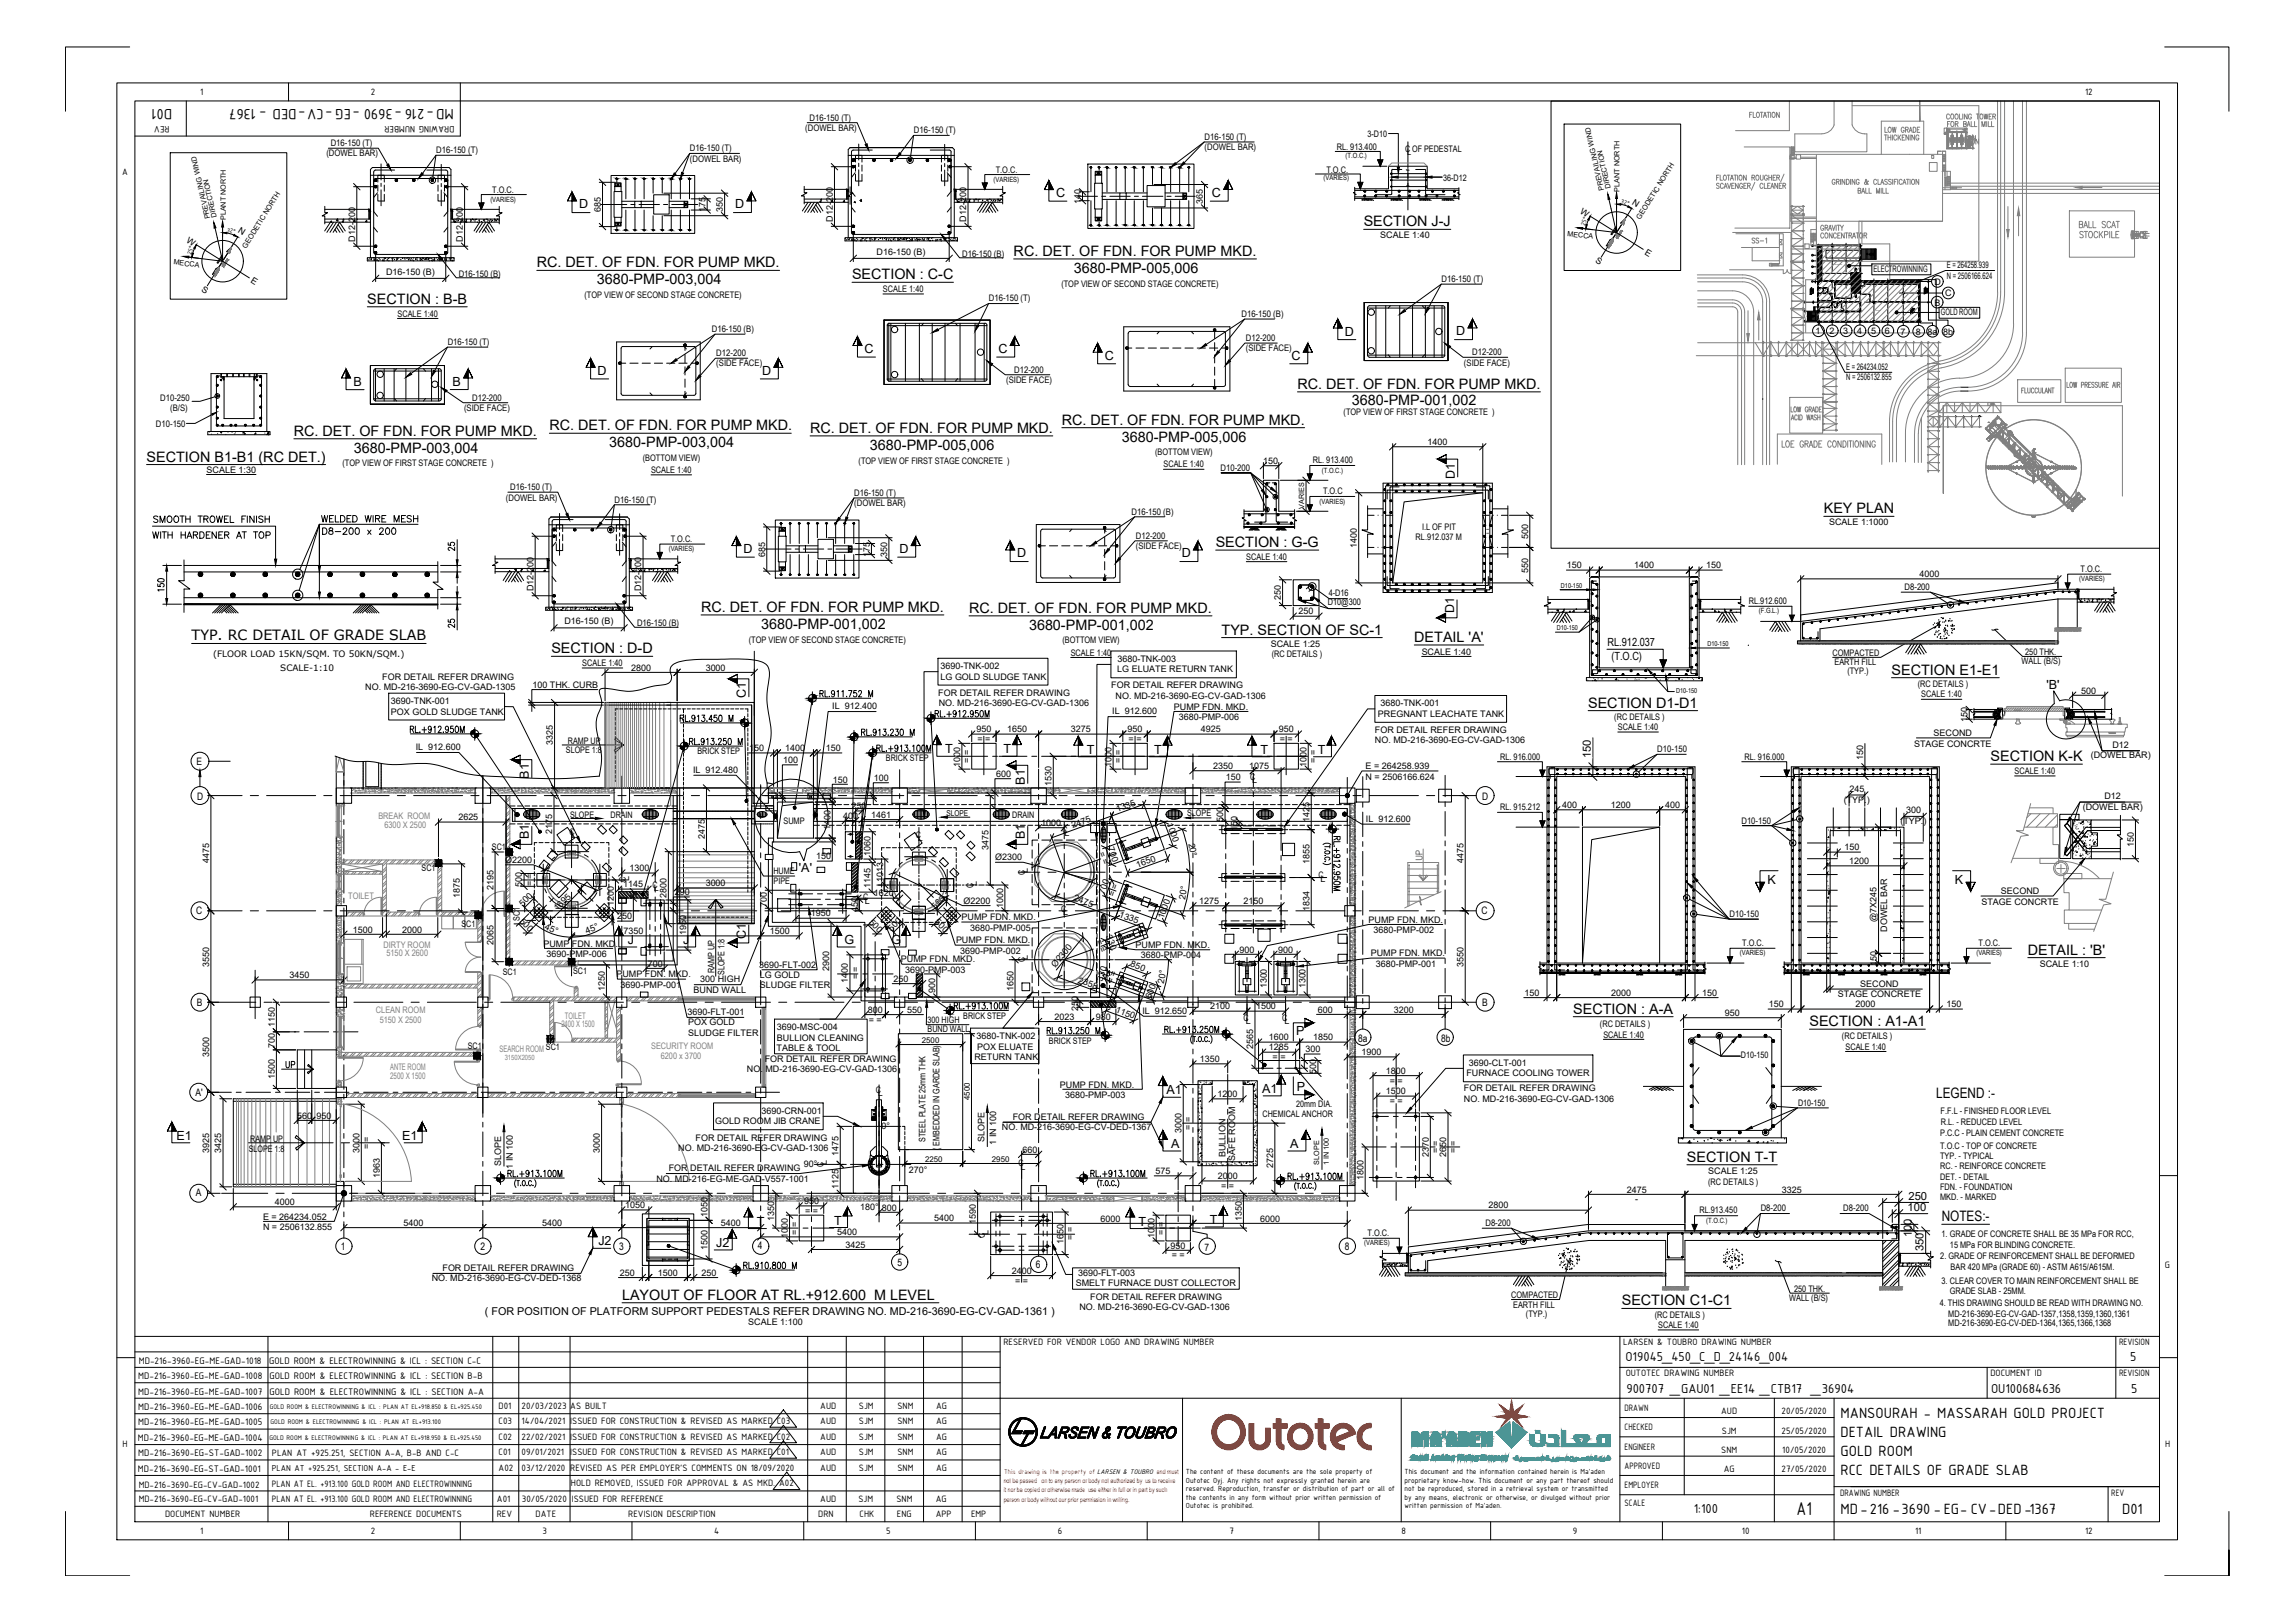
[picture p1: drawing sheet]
<svg xmlns="http://www.w3.org/2000/svg" width="841mm" height="594mm" viewBox="0 0 841 594" stroke-linecap="round" stroke-linejoin="round" font-family="sans-serif">
<defs><g id="words">
<text font-size="7.3" x="658.4" y="554.8">A1</text>
<g font-size="5.9">
<text x="63.1" y="39.8" transform="rotate(-180 63.1 39.8)">D01</text>
<text x="166.3" y="39.8" transform="rotate(-180 166.3 39.8)">MD-216 -3690 -EG -CV-DED - 1367</text>
<text x="674.5" y="519.2">MANSOURAH - MASSARAH GOLD PROJECT</text>
<text x="674.5" y="526.3">DETAIL DRAWING</text>
<text x="674.5" y="533.3">GOLD ROOM</text>
<text x="674.5" y="540.4">RCC DETAILS OF GRADE SLAB</text>
<text x="674.5" y="554.5">MD-216 -3690 -EG- CV-DED -1367</text>
<text x="777.7" y="554.5">D01</text>
</g>
<g font-size="5.7">
<text x="55" y="192.6">SMOOTH TROWEL FINISH</text>
<text x="103.7" y="392.3">UP</text>
</g>
<text font-size="5.7" fill="#808080" x="522.1" y="316.1" transform="rotate(-90 522.1 316.1)">UP</text>
<text font-size="5.3" fill="#808080" x="720.4" y="52.9">DN</text>
<g font-size="5.3">
<text x="499.7" y="82.9">SECTION J-J</text>
<text x="371.5" y="93.7">RC. DET. OF FDN. FOR PUMP MKD.</text>
<text x="196.7" y="97.9">RC. DET. OF FDN. FOR PUMP MKD.</text>
<text x="393.5" y="99.9">3680-PMP-005,006</text>
<text x="218.7" y="104.1">3680-PMP-003,004</text>
<text x="312.2" y="102.2">SECTION : C-C</text>
<text x="134.6" y="111.3">SECTION : B-B</text>
<text x="475.5" y="142.4">RC. DET. OF FDN. FOR PUMP MKD.</text>
<text x="495.4" y="148.4">3680-PMP-001,002</text>
<text x="572.3" y="147.2">RC. DET. OF FDN. FOR PUMP MKD.</text>
<text x="389.1" y="155.5">RC. DET. OF FDN. FOR PUMP MKD.</text>
<text x="107.7" y="159.6">RC. DET. OF FDN. FOR PUMP MKD.</text>
<text x="201.3" y="157.5">RC. DET. OF FDN. FOR PUMP MKD.</text>
<text x="296.9" y="158.5">RC. DET. OF FDN. FOR PUMP MKD.</text>
<text x="411.1" y="161.7">3680-PMP-005,006</text>
<text x="129.7" y="165.8">3680-PMP-003,004</text>
<text x="223.3" y="163.8">3680-PMP-003,004</text>
<text x="318.8" y="164.7">3680-PMP-005,006</text>
<text x="53.7" y="169.1">SECTION B1-B1 (RC DET.)</text>
<text x="668.3" y="188">KEY PLAN</text>
<text x="116.8" y="192.3">WELDED WIRE MESH</text>
<text x="117.1" y="196.8">D8-200 x 200</text>
<text x="54.7" y="198.3">WITH HARDENER AT TOP</text>
<text x="445.5" y="200.3">SECTION : G-G</text>
<text x="256.9" y="224.1">RC. DET. OF FDN. FOR PUMP MKD.</text>
<text x="355.1" y="224.4">RC. DET. OF FDN. FOR PUMP MKD.</text>
<text x="278.9" y="230.3">3680-PMP-001,002</text>
<text x="377.1" y="230.6">3680-PMP-001,002</text>
<text x="447.7" y="232.4">TYP. SECTION OF SC-1</text>
<text x="202" y="239.2">SECTION : D-D</text>
<text x="518.3" y="235.1">DETAIL 'A'</text>
<text x="693.2" y="247.1">SECTION E1-E1</text>
<text x="582" y="259.1">SECTION D1-D1</text>
<text x="729.5" y="278.7">SECTION K-K</text>
<text x="743.1" y="349.6">DETAIL : 'B'</text>
<text x="576.5" y="371.2">SECTION : A-A</text>
<text x="663.1" y="375.8">SECTION : A1-A1</text>
<text x="709.5" y="402.1">LEGEND :-</text>
<text x="618.2" y="425.5">SECTION T-T</text>
<text x="711.6" y="447.3">NOTES:-</text>
<text x="228" y="476.1">LAYOUT OF FLOOR AT RL.+912.600 M LEVEL</text>
<text x="594.3" y="478.1">SECTION C1-C1</text>
</g>
<text font-size="5.2" x="70.2" y="234.6">TYP. RC DETAIL OF GRADE SLAB</text>
<g font-size="5.1">
<text x="595.7" y="498.4">O19045_450_C_D_24146_004</text>
<text x="780.7" y="498.4">5</text>
<text x="596" y="510.2">900707 _GAU01 _EE14 _CTB17 _36904</text>
<text x="729.6" y="510.2">OU100684636</text>
<text x="781" y="510.2">5</text>
<text x="620.7" y="554.1">1:100</text>
</g>
<g font-size="4.9" fill="#808080">
<text x="721.4" y="54">DN</text>
<text x="641" y="90.3">SS-1</text>
</g>
<g font-size="4.6">
<text x="212.2" y="76.3">D</text>
<text x="269.4" y="76.3">D</text>
<text x="387" y="72.2">C</text>
<text x="444.1" y="72.2">C</text>
<text x="492.8" y="122.9">D</text>
<text x="533.7" y="122.9">D</text>
<text x="316.8" y="129.3">C</text>
<text x="365.9" y="129.3">C</text>
<text x="404.9" y="131.8">C</text>
<text x="473.3" y="131.8">C</text>
<text x="219" y="137.3">D</text>
<text x="279.3" y="137.3">D</text>
<text x="129.5" y="141.2">B</text>
<text x="165.8" y="141.2">B</text>
<text x="533.1" y="175.3" transform="rotate(-90 533.1 175.3)">D1</text>
<text x="272.4" y="202.6">D</text>
<text x="329.6" y="202.6">D</text>
<text x="372.8" y="204.2">D</text>
<text x="433.1" y="204.2">D</text>
<text x="532.9" y="224.6" transform="rotate(-90 532.9 224.6)">D1</text>
<text x="273.3" y="255.8" transform="rotate(-90 273.3 255.8)">C1</text>
<text x="750" y="252.5">'B'</text>
<text x="346.4" y="275.9">T</text>
<text x="367.7" y="275.9">T</text>
<text x="398.3" y="276.1">T</text>
<text x="422.9" y="276.1">T</text>
<text x="461.9" y="276.1">T</text>
<text x="483" y="276.1">T</text>
<text x="193.8" y="285.3" transform="rotate(-90 193.8 285.3)">B1</text>
<text x="375.5" y="287.4" transform="rotate(-90 375.5 287.4)">B1</text>
<text x="193.8" y="307.4" transform="rotate(-90 193.8 307.4)">B1</text>
<text x="375.5" y="307.4" transform="rotate(-90 375.5 307.4)">B1</text>
<text x="292.8" y="319.3">'A'</text>
<text x="647.7" y="323.7">K</text>
<text x="716.4" y="323.7">K</text>
<text x="230.1" y="345.7">J</text>
<text x="250.3" y="345.7">J</text>
<text x="273.3" y="344.1" transform="rotate(-90 273.3 344.1)">C1</text>
<text x="309.5" y="345.8">G</text>
<text x="326.7" y="345.8">G</text>
<text x="475.1" y="379.2">P</text>
<text x="427.5" y="400.8">A1</text>
<text x="462.5" y="400.3">A1</text>
<text x="475.2" y="399.6">P</text>
<text x="64.7" y="417.5">E1</text>
<text x="147.3" y="417.5">E1</text>
<text x="429.2" y="420.5">A</text>
<text x="472.8" y="420.5">A</text>
<text x="277.4" y="448.9">T</text>
<text x="305.6" y="448.5">T</text>
<text x="417.3" y="448.9">T</text>
<text x="443.4" y="448.3">T</text>
<text x="219.3" y="456.1">J2</text>
<text x="262.5" y="456.7">J2</text>
</g>
<g font-size="4.1">
<text x="589.1" y="236.5">RL.912.037</text>
<text x="590.5" y="241.8">(T.O.C)</text>
<text x="582.9" y="277.6" transform="rotate(-90 582.9 277.6)">150</text>
<text x="699.1" y="443.7">100</text>
<text x="699.4" y="439.6">250</text>
<text x="700.6" y="453.2" transform="rotate(-90 700.6 453.2)">100</text>
<text x="704.9" y="458.4" transform="rotate(-90 704.9 458.4)">350</text>
</g>
<text font-size="4" x="177.7" y="481.8">( FOR POSITION OF PLATFORM SUPPORT PEDESTALS REFER DRAWING NO. MD-216-3690-EG-CV-GAD-1361 )</text>
<g font-size="3.8">
<text x="72" y="280.1">E</text>
<text x="72.2" y="293">D</text>
<text x="543.2" y="293">D</text>
<text x="71.9" y="334.9">C</text>
<text x="542.9" y="334.9">C</text>
<text x="72.2" y="368.4">B</text>
<text x="543.1" y="368.4">B</text>
<text x="497.7" y="381.6">8a</text>
<text x="528.2" y="381.6">8b</text>
<text x="71.6" y="401.5">A'</text>
<text x="71.8" y="438.2">A</text>
<text x="125" y="457.9">1</text>
<text x="176.1" y="457.8">2</text>
<text x="226.9" y="457.7">3</text>
<text x="277.7" y="457.6">4</text>
<text x="441.4" y="458.1">7</text>
<text x="492.8" y="457.8">8</text>
<text x="328.9" y="463.7">5</text>
<text x="379.6" y="464.3">6</text>
<text x="50.9" y="499.5">MD-216-3960-EG-ME-GAD-1018</text>
<text x="98.7" y="499.5">GOLD ROOM &amp; ELECTROWINNING &amp; ICL : SECTION C-C</text>
<text x="50.7" y="505.1">MD-216-3960-EG-ME-GAD-1008</text>
<text x="98.7" y="505.1">GOLD ROOM &amp; ELECTROWINNING &amp; ICL : SECTION B-B</text>
<text x="50.7" y="510.8">MD-216-3960-EG-ME-GAD-1007</text>
<text x="98.8" y="510.8">GOLD ROOM &amp; ELECTROWINNING &amp; ICL : SECTION A-A</text>
<text x="50.7" y="516.4">MD-216-3960-EG-ME-GAD-1006</text>
<text x="50.5" y="527.7">MD-216-3960-EG-ME-GAD-1004</text>
<text x="50.7" y="522.1">MD-216-3960-EG-ME-GAD-1005</text>
<text x="50.7" y="533.4">MD-216-3690-EG-ST-GAD-1002</text>
<text x="50.5" y="539">MD-216-3690-EG-ST-GAD-1001</text>
</g>
<g font-size="3.7">
<text x="73.4" y="34.8">1</text>
<text x="135.9" y="34.8">2</text>
<text x="764.1" y="34.8">12</text>
<text x="62.1" y="46.3" transform="rotate(-180 62.1 46.3)">REV</text>
<text x="166.5" y="46.3" transform="rotate(-180 166.5 46.3)">DRAWING NUMBER</text>
<text x="44.7" y="64.2">A</text>
<text x="793.4" y="464.4">G</text>
<text x="367.7" y="492.8">RESERVED FOR VENDOR LOGO AND DRAWING NUMBER</text>
<text x="594.8" y="492.8">LARSEN &amp; TOUBRO DRAWING NUMBER</text>
<text x="776.5" y="492.8">REVISION</text>
<text x="595.7" y="504.1">OUTOTEC DRAWING NUMBER</text>
<text x="729.4" y="504.1">DOCUMENT ID</text>
<text x="776.5" y="504.1">REVISION</text>
<text x="182.7" y="516">D01</text>
<text x="191.2" y="516">20/03/2023</text>
<text x="209" y="516">AS BUILT</text>
<text x="300.6" y="516">AUD</text>
<text x="314.7" y="516">SJM</text>
<text x="328.9" y="516">SNM</text>
<text x="343" y="516">AG</text>
<text x="182.7" y="521.6">C03</text>
<text x="191.2" y="521.6">14/04/2021</text>
<text x="209" y="521.6">ISSUED FOR CONSTRUCTION &amp; REVISED AS MARKED C03</text>
<text x="300.6" y="521.6">AUD</text>
<text x="314.7" y="521.6">SJM</text>
<text x="328.9" y="521.6">SNM</text>
<text x="343" y="521.6">AG</text>
<text x="595.3" y="516.8">DRAWN</text>
<text x="630.8" y="518">AUD</text>
<text x="652.9" y="518">20/05/2020</text>
<text x="182.7" y="527.3">C02</text>
<text x="191.2" y="527.3">22/02/2021</text>
<text x="209" y="527.3">ISSUED FOR CONSTRUCTION &amp; REVISED AS MARKED C02</text>
<text x="300.6" y="527.3">AUD</text>
<text x="314.7" y="527.3">SJM</text>
<text x="328.9" y="527.3">SNM</text>
<text x="343" y="527.3">AG</text>
<text x="595.3" y="523.9">CHECKED</text>
<text x="631" y="525.1">SJM</text>
<text x="652.9" y="525.1">25/05/2020</text>
<text x="44.9" y="530.1">H</text>
<text x="99.6" y="533.3">PLAN AT +925.251, SECTION A-A, B-B AND C-C</text>
<text x="182.7" y="533">C01</text>
<text x="191.2" y="533">09/01/2021</text>
<text x="209" y="533">ISSUED FOR CONSTRUCTION &amp; REVISED AS MARKED C01</text>
<text x="300.6" y="533">AUD</text>
<text x="314.7" y="533">SJM</text>
<text x="328.9" y="533">SNM</text>
<text x="343" y="533">AG</text>
<text x="595.3" y="531">ENGINEER</text>
<text x="630.8" y="532.1">SNM</text>
<text x="653.1" y="532.1">10/05/2020</text>
<text x="793.4" y="530.1">H</text>
<text x="182.7" y="538.6">A02</text>
<text x="191.2" y="538.6">03/12/2020</text>
<text x="209" y="538.6">REVISED AS PER EMPLOYER'S COMMENTS ON 18/09/2020</text>
<text x="300.6" y="538.6">AUD</text>
<text x="314.7" y="538.6">SJM</text>
<text x="328.9" y="538.6">SNM</text>
<text x="343" y="538.6">AG</text>
<text x="595.3" y="538">APPROVED</text>
<text x="631.7" y="539.2">AG</text>
<text x="652.9" y="539.2">27/05/2020</text>
<text x="50.8" y="544.9">MD-216-3690-EG-CV-GAD-1002</text>
<text x="99.6" y="544.6">PLAN AT EL. +913.100 GOLD ROOM AND ELECTROWINNING</text>
<text x="209.2" y="544.3">HOLD REMOVED, ISSUED FOR APPROVAL &amp; AS MKD. A02</text>
<text x="595.3" y="545.1">EMPLOYER</text>
<text x="50.8" y="550.3">MD-216-3690-EG-CV-GAD-1001</text>
<text x="99.6" y="550.3">PLAN AT EL. +913.100 GOLD ROOM AND ELECTROWINNING</text>
<text x="182.1" y="550.3">A01</text>
<text x="191.2" y="550.3">30/05/2020</text>
<text x="209.5" y="550.3">ISSUED FOR REFERENCE</text>
<text x="300.6" y="550.3">AUD</text>
<text x="314.6" y="550.3">SJM</text>
<text x="328.5" y="550.3">SNM</text>
<text x="342.9" y="550.2">AG</text>
<text x="595.3" y="551.6">SCALE</text>
<text x="674.3" y="548">DRAWING NUMBER</text>
<text x="773.7" y="548">REV</text>
<text x="60.5" y="555.7">DOCUMENT NUMBER</text>
<text x="135.6" y="555.7">REFERENCE DOCUMENTS</text>
<text x="182" y="555.7">REV</text>
<text x="196.3" y="555.7">DATE</text>
<text x="230.2" y="555.7">REVISION DESCRIPTION</text>
<text x="299.9" y="555.7">DRN</text>
<text x="315" y="555.7">CHK</text>
<text x="328.7" y="555.7">ENG</text>
<text x="342.9" y="555.7">APP</text>
<text x="355.8" y="555.7">EMP</text>
<text x="73.4" y="561.7">1</text>
<text x="135.9" y="561.8">2</text>
<text x="198.8" y="561.7">3</text>
<text x="261.7" y="561.7">4</text>
<text x="324.7" y="561.7">5</text>
<text x="387.7" y="561.8">6</text>
<text x="450.6" y="561.7">7</text>
<text x="513.5" y="561.7">8</text>
<text x="576.4" y="561.9">9</text>
<text x="638.3" y="561.7">10</text>
<text x="701.8" y="561.7">11</text>
<text x="764.1" y="561.8">12</text>
</g>
<text font-size="3.4" x="99.6" y="538.9">PLAN AT +925.251, SECTION A-A - E-E</text>
<g font-size="3.3">
<text x="295.1" y="48">(DOWEL BAR)</text>
<text x="296.7" y="44.2">D16-150 (T)</text>
<text x="121.2" y="53.5">D16-150 (T)</text>
<text x="334.9" y="48.8">D16-150 (T)</text>
<text x="441.4" y="51.2">D16-150 (T)</text>
<text x="501.2" y="50.2">3-D10</text>
<text x="119.6" y="57.3">(DOWEL BAR)</text>
<text x="159.9" y="56.1">D16-150 (T)</text>
<text x="252.8" y="55.4">D16-150 (T)</text>
<text x="252.8" y="59.2">(DOWEL BAR)</text>
<text x="441.4" y="55">(DOWEL BAR)</text>
<text x="489.9" y="54.9">RL. 913.400</text>
<text x="514.9" y="55.6">C OF PEDESTAL</text>
<text x="515.6" y="56.8">L</text>
<text x="364.9" y="63.3">T.O.C.</text>
<text x="486.1" y="63.3">T.O.C.</text>
<text x="180.4" y="70.6">T.O.C.</text>
<text x="528.9" y="66.2">36-D12</text>
<text x="220.2" y="77.6" transform="rotate(-90 220.2 77.6)">685</text>
<text x="258.5" y="77.7" transform="rotate(-90 258.5 77.7)">175</text>
<text x="264.9" y="77.6" transform="rotate(-90 264.9 77.6)">350</text>
<text x="396.1" y="74.7" transform="rotate(-90 396.1 74.7)">140</text>
<text x="440.8" y="74.6" transform="rotate(-90 440.8 74.6)">365</text>
<text x="597.8" y="74.6" transform="rotate(33 597.8 74.6)">N</text>
<text x="305.2" y="81.3" transform="rotate(-90 305.2 81.3)">D12-200</text>
<text x="354.1" y="81.3" transform="rotate(-90 354.1 81.3)">D12-200</text>
<text x="578.9" y="78.1" transform="rotate(32 578.9 78.1)">W</text>
<text x="68.1" y="88.6" transform="rotate(32 68.1 88.6)">W</text>
<text x="87" y="85.1" transform="rotate(32 87 85.1)">N</text>
<text x="130.1" y="88.6" transform="rotate(-90 130.1 88.6)">D12-200</text>
<text x="169.6" y="88.6" transform="rotate(-90 169.6 88.6)">D12-200</text>
<text x="505.8" y="87.3">SCALE 1:40</text>
<text x="321.3" y="93.4">D16-150 (B)</text>
<text x="352.6" y="94">D16-150 (B)</text>
<text x="602.5" y="92.9" transform="rotate(32 602.5 92.9)">E</text>
<text x="141.5" y="100.6">D16-150 (B)</text>
<text x="168.1" y="101.4">D16-150 (B)</text>
<text x="584.4" y="96" transform="rotate(32 584.4 96)">S</text>
<text x="686.6" y="99.6">ELECTROWINNING</text>
<text x="713.5" y="98.3">E = 264258.939</text>
<text x="73.6" y="106.5" transform="rotate(32 73.6 106.5)">S</text>
<text x="91.6" y="103.3" transform="rotate(32 91.6 103.3)">E</text>
<text x="323.6" y="107">SCALE 1:40</text>
<text x="388.9" y="105">(TOP VIEW OF SECOND STAGE CONCRETE)</text>
<text x="528.3" y="103.3">D16-150 (T)</text>
<text x="708.9" y="104.3">D</text>
<text x="713.5" y="102">N = 2506166.624</text>
<text x="214.2" y="109.1">(TOP VIEW OF SECOND STAGE CONCRETE)</text>
<text x="362.4" y="110.4">D16-150 (T)</text>
<text x="708.9" y="111.9">B</text>
<text x="712.9" y="108.6">C</text>
<text x="145.7" y="116">SCALE 1:40</text>
<text x="454.9" y="116.1">D16-150 (B)</text>
<text x="711.3" y="115.5">GOLD ROOM</text>
<text x="260.8" y="121.6">D16-150 (B)</text>
<text x="456.6" y="124.9">D12-200</text>
<text x="665.3" y="122.4">1</text>
<text x="670.4" y="122.4">2</text>
<text x="675.5" y="122.4">3</text>
<text x="680.6" y="122.4">4</text>
<text x="685.7" y="122.4">5</text>
<text x="690.7" y="122.4">6</text>
<text x="696.4" y="122.6">7</text>
<text x="702" y="122.6">8</text>
<text x="706.3" y="122.5">8a 8b</text>
<text x="164.1" y="126.4">D16-150 (T)</text>
<text x="262.5" y="130.4">D12-200</text>
<text x="456.6" y="128.7">(SIDE FACE)</text>
<text x="539.5" y="130.1">D12-200</text>
<text x="262.5" y="134.2">(SIDE FACE)</text>
<text x="371.7" y="136.5">D12-200</text>
<text x="536.5" y="133.9">(SIDE FACE)</text>
<text x="676.6" y="135.6">E = 264234.052</text>
<text x="368.7" y="140.3">(SIDE FACE)</text>
<text x="676.6" y="139.3">N = 2506132.855</text>
<text x="58.7" y="147">D10-250</text>
<text x="173" y="146.7">D12-200</text>
<text x="62.4" y="150.5">(B/S)</text>
<text x="170" y="150.6">(SIDE FACE)</text>
<text x="492.4" y="152">(TOP VIEW OF FIRST STAGE CONCRETE )</text>
<text x="57.1" y="156.5">D10-150</text>
<text x="423.3" y="166.8">(BOTTOM VIEW)</text>
<text x="523.1" y="163">1400</text>
<text x="75.7" y="173.1">SCALE 1:30</text>
<text x="125.5" y="170.8">(TOP VIEW OF FIRST STAGE CONCRETE )</text>
<text x="235.6" y="168.8">(BOTTOM VIEW)</text>
<text x="238.6" y="173.2">SCALE 1:40</text>
<text x="314.6" y="169.8">(TOP VIEW OF FIRST STAGE CONCRETE )</text>
<text x="426.4" y="171.2">SCALE 1:40</text>
<text x="447.3" y="172.4">D10-200</text>
<text x="462.9" y="169.9">150</text>
<text x="481.1" y="169.7">RL. 913.400</text>
<text x="187" y="179.5">D16-150 (T)</text>
<text x="185.4" y="183.3">(DOWEL BAR)</text>
<text x="225.2" y="184.1">D16-150 (T)</text>
<text x="313" y="181.6">D16-150 (T)</text>
<text x="313" y="185.4">(DOWEL BAR)</text>
<text x="484.8" y="181">T.O.C</text>
<text x="414.6" y="188.5">D16-150 (B)</text>
<text x="416.2" y="197.3">D12-200</text>
<text x="518.8" y="197.8">RL.912.037 M</text>
<text x="521.1" y="194">I.L OF PIT</text>
<text x="560" y="197.4" transform="rotate(-90 560 197.4)">500</text>
<text x="670.3" y="192.4">SCALE 1:1000</text>
<text x="245.8" y="198.6">T.O.C.</text>
<text x="280.4" y="203.8" transform="rotate(-90 280.4 203.8)">685</text>
<text x="318.7" y="204" transform="rotate(-90 318.7 204)">175</text>
<text x="325.1" y="203.8" transform="rotate(-90 325.1 203.8)">350</text>
<text x="416.2" y="201.1">(SIDE FACE)</text>
<text x="497.3" y="200.8" transform="rotate(-90 497.3 200.8)">1400</text>
<text x="456.7" y="205">SCALE 1:40</text>
<text x="560" y="209.7" transform="rotate(-90 560 209.7)">550</text>
<text x="574.2" y="208.2">150</text>
<text x="598.8" y="208.2">1400</text>
<text x="625.2" y="208.2">150</text>
<text x="762.5" y="209.4">T.O.C.</text>
<text x="703.4" y="211.4">4000</text>
<text x="195.5" y="216.6" transform="rotate(-90 195.5 216.6)">D12-200</text>
<text x="235" y="216.6" transform="rotate(-90 235 216.6)">D12-200</text>
<text x="469.4" y="219.8" transform="rotate(-90 469.4 219.8)">250</text>
<text x="486.6" y="221.8">D10@300</text>
<text x="486.9" y="218.4">4-D16</text>
<text x="640.9" y="221.2">RL.912.600</text>
<text x="697.9" y="216.1">D8-200</text>
<text x="475.9" y="225.1">250</text>
<text x="206.9" y="228.7">D16-150 (B)</text>
<text x="233.5" y="229.4">D16-150 (B)</text>
<text x="274.4" y="235.4">(TOP VIEW OF SECOND STAGE CONCRETE)</text>
<text x="389.3" y="235.7">(BOTTOM VIEW)</text>
<text x="465.7" y="237.1">SCALE 1:25</text>
<text x="521" y="239.7">SCALE 1:40</text>
<text x="742.1" y="239.9">250 THK.</text>
<text x="213.3" y="244">SCALE 1:40</text>
<text x="231.3" y="245.6">2800</text>
<text x="258.6" y="245.6">3000</text>
<text x="344.7" y="245.1">3690-TNK-002</text>
<text x="392.4" y="240.1">SCALE 1:40</text>
<text x="409.5" y="242.5">3680-TNK-003</text>
<text x="466.1" y="240.6">(RC DETAILS )</text>
<text x="671.5" y="240.1">COMPACTED</text>
<text x="672.2" y="243.7">EARTH FILL</text>
<text x="740.8" y="243.3">WALL (B/S)</text>
<text x="140.1" y="248.9">FOR DETAIL REFER DRAWING</text>
<text x="195.1" y="251.9">100 THK. CURB</text>
<text x="344.7" y="248.9">LG GOLD SLUDGE TANK</text>
<text x="409.4" y="246.3">LG ELUATE RETURN TANK</text>
<text x="677" y="247">(TYP.)</text>
<text x="702.8" y="251.6">(RC DETAILS )</text>
<text x="133.8" y="252.7">NO. MD-216-3690-EG-CV-GAD-1305</text>
<text x="143.3" y="257.9">3690-TNK-001</text>
<text x="343.8" y="254.8">FOR DETAIL REFER DRAWING</text>
<text x="407.2" y="252.1">FOR DETAIL REFER DRAWING</text>
<text x="408.8" y="255.9">NO. MD-216-3690-EG-CV-GAD-1306</text>
<text x="704.1" y="255.4">SCALE 1:40</text>
<text x="762.7" y="254">500</text>
<text x="143.3" y="261.7">POX GOLD SLUDGE TANK</text>
<text x="305" y="259.8">IL 912.400</text>
<text x="344" y="258.6">NO. MD-216-3690-EG-CV-GAD-1306</text>
<text x="407.6" y="261.7">IL 912.600</text>
<text x="430.2" y="259.9">PUMP FDN. MKD.</text>
<text x="432" y="263.8">3680-PMP-006</text>
<text x="504.9" y="262.6">PREGNANT LEACHATE TANK</text>
<text x="505.9" y="258.8">3680-TNK-001</text>
<text x="591.6" y="263.6">(RC DETAILS )</text>
<text x="357.8" y="268.2">950</text>
<text x="369" y="268.2">1650</text>
<text x="392.4" y="268.2">3275</text>
<text x="413.2" y="268.2">950</text>
<text x="440" y="268.2">4925</text>
<text x="468.6" y="268.2">950</text>
<text x="503.9" y="268.4">FOR DETAIL REFER DRAWING</text>
<text x="592.9" y="267.4">SCALE 1:40</text>
<text x="708.6" y="269.5">SECOND</text>
<text x="721" y="264.5" transform="rotate(-90 721 264.5)">150</text>
<text x="152.3" y="274.8">IL 912.600</text>
<text x="202.6" y="272.8" transform="rotate(-90 202.6 272.8)">3325</text>
<text x="207.4" y="275.7">SLOPE 1:8</text>
<text x="208.1" y="272.4">RAMP UP</text>
<text x="274.6" y="275.1">150</text>
<text x="287.7" y="275.1">1400</text>
<text x="302.6" y="275.1">150</text>
<text x="358.2" y="271.8">= =</text>
<text x="413.6" y="271.8">= =</text>
<text x="469" y="271.8">= =</text>
<text x="503.9" y="272.3">NO. MD-216-3690-EG-CV-GAD-1306</text>
<text x="607.3" y="275.5">D10-150</text>
<text x="701.4" y="273.4">STAGE CONCRTE</text>
<text x="774.1" y="273.8">D12</text>
<text x="255.6" y="276.3">BRICK STEP</text>
<text x="287" y="279.5">100</text>
<text x="324.6" y="278.8">BRICK STEP</text>
<text x="351.9" y="280.8" transform="rotate(-90 351.9 280.8)">1000</text>
<text x="355.5" y="279.4" transform="rotate(-90 355.5 279.4)">= =</text>
<text x="407.3" y="280.8" transform="rotate(-90 407.3 280.8)">1000</text>
<text x="410.8" y="279.4" transform="rotate(-90 410.8 279.4)">= =</text>
<text x="444.6" y="281.7">2350</text>
<text x="457.7" y="281.7">1075</text>
<text x="478.8" y="280.8" transform="rotate(-90 478.8 280.8)">1000</text>
<text x="482.3" y="279.4" transform="rotate(-90 482.3 279.4)">= =</text>
<text x="500.5" y="281.7">E = 264258.939</text>
<text x="549.7" y="278.2">RL. 916.000</text>
<text x="639.3" y="278.2">RL. 916.000</text>
<text x="682.8" y="278.3" transform="rotate(-90 682.8 278.3)">150</text>
<text x="766.2" y="277.8">(DOWEL BAR)</text>
<text x="254" y="283.1">IL 912.480</text>
<text x="305.3" y="286.6">150</text>
<text x="320.3" y="286.1">100</text>
<text x="365.1" y="284.6">600</text>
<text x="385.3" y="288" transform="rotate(-90 385.3 288)">1530</text>
<text x="449.2" y="285.8">150</text>
<text x="458.2" y="285.6">C</text>
<text x="458.9" y="286.8">L</text>
<text x="500.5" y="285.5">N = 2506166.624</text>
<text x="738.3" y="283.5">SCALE 1:40</text>
<text x="675.7" y="294">(TYP.)</text>
<text x="677.7" y="290">245</text>
<text x="771.2" y="292.6">D12</text>
<text x="208.9" y="299.4">SLOPE</text>
<text x="223.7" y="299.6">DRAIN</text>
<text x="309" y="299.9">400</text>
<text x="312" y="296.4">250</text>
<text x="319.3" y="299.6">1461</text>
<text x="370.9" y="299.5">DRAIN</text>
<text x="409.5" y="297.4" transform="rotate(-20 409.5 297.4)">1335</text>
<text x="435" y="298.9">SLOPE</text>
<text x="549.7" y="296.8">RL. 915.212</text>
<text x="572.5" y="296">400</text>
<text x="590.3" y="296">1200</text>
<text x="610.2" y="296">400</text>
<text x="698.5" y="297.9">300</text>
<text x="763.3" y="296.6">(DOWEL BAR)</text>
<text x="168" y="300.5">2625</text>
<text x="202.4" y="305.3" transform="rotate(-90 202.4 305.3)">2175</text>
<text x="208.7" y="305.7">C</text>
<text x="287.1" y="301.9">SUMP</text>
<text x="304.4" y="304.1" transform="rotate(-90 304.4 304.1)">1400</text>
<text x="381.5" y="302.5">1000</text>
<text x="389.3" y="305">C</text>
<text x="393.1" y="303.4" transform="rotate(-20 393.1 303.4)">2475</text>
<text x="427.6" y="301.8" transform="rotate(70 427.6 301.8)">1000</text>
<text x="448.3" y="301.2" transform="rotate(-90 448.3 301.2)">500</text>
<text x="453.5" y="304.4" transform="rotate(-90 453.5 304.4)">150</text>
<text x="479.9" y="301" transform="rotate(-90 479.9 301)">1425</text>
<text x="500.6" y="301">IL 912.600</text>
<text x="638.2" y="301.7">D10-150</text>
<text x="696.5" y="301.8">(TYP.)</text>
<text x="180.3" y="311.2">SC1</text>
<text x="209.5" y="307">L</text>
<text x="258.3" y="307.3" transform="rotate(-90 258.3 307.3)">2475</text>
<text x="335.6" y="306.9">C</text>
<text x="336.4" y="308.1">L</text>
<text x="362.3" y="311.5" transform="rotate(-90 362.3 311.5)">3475</text>
<text x="390.1" y="306.3">L</text>
<text x="405.9" y="310.7" transform="rotate(70 405.9 310.7)">700</text>
<text x="435.6" y="309" transform="rotate(80 435.6 309)">20°</text>
<text x="675.9" y="311.5">150</text>
<text x="781.9" y="310.3" transform="rotate(-90 781.9 310.3)">150</text>
<text x="76.7" y="316.1" transform="rotate(-90 76.7 316.1)">4475</text>
<text x="185.1" y="316.1">Ø2200</text>
<text x="299.1" y="314.8">150</text>
<text x="319.1" y="313.4" transform="rotate(-90 319.1 313.4)">1060</text>
<text x="364.6" y="315.1">Ø2300</text>
<text x="402.7" y="312.3" transform="rotate(70 402.7 312.3)">= =</text>
<text x="416.9" y="317.8" transform="rotate(-20 416.9 317.8)">1650</text>
<text x="479.9" y="316.4" transform="rotate(-90 479.9 316.4)">1855</text>
<text x="536.3" y="316.1" transform="rotate(-90 536.3 316.1)">4475</text>
<text x="677.7" y="316.5">1200</text>
<text x="154.5" y="319.1">SC1</text>
<text x="229.4" y="323.1" transform="rotate(-90 229.4 323.1)">C</text>
<text x="230.6" y="322.6" transform="rotate(-90 230.6 322.6)">L</text>
<text x="230.7" y="319.1">1300</text>
<text x="283.4" y="320.2">HUME</text>
<text x="283.5" y="323.6">PIPE</text>
<text x="323.6" y="323.2" transform="rotate(-90 323.6 323.2)">1013</text>
<text x="375.6" y="320.4" transform="rotate(-90 375.6 320.4)">C</text>
<text x="376.6" y="319.7" transform="rotate(-90 376.6 319.7)">L</text>
<text x="483.2" y="321.6">C</text>
<text x="483.9" y="322.9">L</text>
<text x="168.5" y="329" transform="rotate(-90 168.5 329)">1875</text>
<text x="180.8" y="326.1" transform="rotate(-90 180.8 326.1)">2195</text>
<text x="191.3" y="325" transform="rotate(-90 191.3 325)">500</text>
<text x="195.2" y="324.7" transform="rotate(-90 195.2 324.7)">= =</text>
<text x="228.3" y="325">1145</text>
<text x="239.1" y="325.1">C</text>
<text x="239.6" y="326.4">L</text>
<text x="244.3" y="328.7" transform="rotate(-90 244.3 328.7)">2800</text>
<text x="247.3" y="327.9">290</text>
<text x="258.6" y="324.6">3000</text>
<text x="316.3" y="329.8">C</text>
<text x="319" y="325.1" transform="rotate(-90 319 325.1)">1145</text>
<text x="320.2" y="328.4">1620</text>
<text x="356.6" y="325.1" transform="rotate(-90 356.6 325.1)">C</text>
<text x="357.9" y="324.6" transform="rotate(-90 357.9 324.6)">L</text>
<text x="393.3" y="329.8" transform="rotate(20 393.3 329.8)">2475</text>
<text x="404.7" y="327.7" transform="rotate(-70 404.7 327.7)">700</text>
<text x="408.2" y="328.6" transform="rotate(-70 408.2 328.6)">= =</text>
<text x="434.3" y="329.7" transform="rotate(-80 434.3 329.7)">20°</text>
<text x="733.2" y="327.4">SECOND</text>
<text x="191.5" y="332.2" transform="rotate(-45 191.5 332.2)">500</text>
<text x="204.3" y="333.7" transform="rotate(-45 204.3 333.7)">1695</text>
<text x="224.9" y="331.7" transform="rotate(-90 224.9 331.7)">1200</text>
<text x="281" y="332.1" transform="rotate(-90 281 332.1)">700</text>
<text x="297.1" y="335.7">1950</text>
<text x="314.4" y="334.2" transform="rotate(-90 314.4 334.2)">450</text>
<text x="316.9" y="331.1">L</text>
<text x="342.8" y="333.3" transform="rotate(-45 342.8 333.3)">500</text>
<text x="353.1" y="331">Ø2200</text>
<text x="367.6" y="332.7" transform="rotate(-90 367.6 332.7)">1000</text>
<text x="388.9" y="333.9">C</text>
<text x="389.6" y="335.1">L</text>
<text x="409.9" y="335.8" transform="rotate(20 409.9 335.8)">1335</text>
<text x="439.4" y="331.1">1275</text>
<text x="455.7" y="331.1">2150</text>
<text x="479.9" y="333.8" transform="rotate(-90 479.9 333.8)">1834</text>
<text x="633.8" y="335.9">D10-150</text>
<text x="726.1" y="331.4">STAGE CONCRTE</text>
<text x="129.4" y="341.6">1500</text>
<text x="147.4" y="341.6">2000</text>
<text x="169.1" y="339.6">SC1</text>
<text x="190.2" y="337.7" transform="rotate(45 190.2 337.7)">500</text>
<text x="190.4" y="337.4" transform="rotate(-90 190.4 337.4)">SC1</text>
<text x="199.5" y="340.2" transform="rotate(23 199.5 340.2)">45°</text>
<text x="226.2" y="336.7">250</text>
<text x="318.2" y="338" transform="rotate(45 318.2 338)">500</text>
<text x="326.8" y="341.3" transform="rotate(-45 326.8 341.3)">500</text>
<text x="342.4" y="337.9" transform="rotate(45 342.4 337.9)">500</text>
<text x="352.4" y="337.1">PUMP FDN. MKD.</text>
<text x="355.6" y="340.9">3680-PMP-005</text>
<text x="426.4" y="336.7" transform="rotate(-70 426.4 336.7)">1000</text>
<text x="501.6" y="338">PUMP FDN. MKD.</text>
<text x="503.4" y="341.8">3680-PMP-002</text>
<text x="687.6" y="337.8" transform="rotate(-90 687.6 337.8)">@7X245</text>
<text x="691.6" y="341.3" transform="rotate(-90 691.6 341.3)">DOWEL BAR</text>
<text x="180.8" y="346.1" transform="rotate(-90 180.8 346.1)">2065</text>
<text x="199.2" y="346.7">PUMP FDN. MKD.</text>
<text x="215" y="342" transform="rotate(-22 215 342)">45°</text>
<text x="228.5" y="342.2">7350</text>
<text x="251.4" y="342.6" transform="rotate(-90 251.4 342.6)">1950</text>
<text x="282.1" y="342.2">1500</text>
<text x="350.3" y="345.5">PUMP FDN. MKD.</text>
<text x="401.7" y="344.7" transform="rotate(70 401.7 344.7)">= =</text>
<text x="405.3" y="343" transform="rotate(70 405.3 343)">330</text>
<text x="416.1" y="347.2">PUMP FDN. MKD.</text>
<text x="638.5" y="346.6">T.O.C.</text>
<text x="725.1" y="346.6">T.O.C.</text>
<text x="200.3" y="350.5">3690-PMP-006</text>
<text x="330.1" y="352.5">PUMP FDN. MKD.</text>
<text x="351.9" y="349.3">3690-PMP-002</text>
<text x="375.6" y="352.5" transform="rotate(-90 375.6 352.5)">C</text>
<text x="376.6" y="351.7" transform="rotate(-90 376.6 351.7)">L</text>
<text x="414.1" y="354" transform="rotate(20 414.1 354)">850</text>
<text x="418" y="351">3680-PMP-004</text>
<text x="454.2" y="348.9">900</text>
<text x="468.4" y="348.9">900</text>
<text x="502.3" y="350.3">PUMP FDN. MKD.</text>
<text x="687.8" y="353.8" transform="rotate(-90 687.8 353.8)">150</text>
<text x="76.7" y="354" transform="rotate(-90 76.7 354)">3550</text>
<text x="106.1" y="358.3">3450</text>
<text x="184.3" y="356.9">SC1</text>
<text x="210" y="356.7">SC1</text>
<text x="225.9" y="357.9">PUMP FDN. MKD.</text>
<text x="237.3" y="354">700</text>
<text x="256.6" y="359.8">300 HIGH</text>
<text x="261.8" y="356.5" transform="rotate(-90 261.8 356.5)">RAMP UP</text>
<text x="265.5" y="357.1" transform="rotate(-90 265.5 357.1)">SLOPE 1:8</text>
<text x="278.2" y="354.5">3690-FLT-002</text>
<text x="278.5" y="358.2">LG GOLD</text>
<text x="303.9" y="355.7" transform="rotate(-90 303.9 355.7)">2900</text>
<text x="314.6" y="358.7" transform="rotate(-90 314.6 358.7)">= =</text>
<text x="327.5" y="359.6">250</text>
<text x="331.7" y="356.3">3690-PMP-003</text>
<text x="386.8" y="354.5" transform="rotate(-51 386.8 354.5)">Ø2300</text>
<text x="394.9" y="359.9" transform="rotate(20 394.9 359.9)">2358</text>
<text x="403.8" y="359.5" transform="rotate(-70 403.8 359.5)">330</text>
<text x="504.2" y="354.1">3680-PMP-001</text>
<text x="536.3" y="354" transform="rotate(-90 536.3 354)">3550</text>
<text x="747.5" y="354.3">SCALE 1:10</text>
<text x="221.6" y="363.1" transform="rotate(-90 221.6 363.1)">1250</text>
<text x="227.4" y="361.8">3690-PMP-001</text>
<text x="254.2" y="363.8">BUND WALL</text>
<text x="278.5" y="362">SLUDGE FILTER</text>
<text x="310.7" y="360.1" transform="rotate(-90 310.7 360.1)">1400</text>
<text x="342.7" y="363.7" transform="rotate(-90 342.7 363.7)">900</text>
<text x="371.4" y="363.1" transform="rotate(-90 371.4 363.1)">1650</text>
<text x="407.7" y="360.5" transform="rotate(-70 407.7 360.5)">= =</text>
<text x="421.8" y="366" transform="rotate(-70 421.8 366)">600</text>
<text x="426.5" y="360.5" transform="rotate(-80 426.5 360.5)">20°</text>
<text x="464.3" y="362" transform="rotate(-90 464.3 362)">1300</text>
<text x="478.4" y="362" transform="rotate(-90 478.4 362)">1300</text>
<text x="558.7" y="364.8">150</text>
<text x="590.4" y="364.8">2000</text>
<text x="623.7" y="364.8">150</text>
<text x="673.5" y="365.2">STAGE CONCRETE</text>
<text x="681.7" y="361.6">SECOND</text>
<text x="251.9" y="371.9">3690-FLT-001</text>
<text x="318" y="371">800</text>
<text x="332.5" y="371">550</text>
<text x="395.1" y="370.5" transform="rotate(-90 395.1 370.5)">250</text>
<text x="408.7" y="370.8" transform="rotate(20 408.7 370.8)">1150</text>
<text x="418.6" y="371.4">IL 912.650</text>
<text x="443.4" y="369.7">2100</text>
<text x="460.3" y="369.7">1500</text>
<text x="482.9" y="370.9">600</text>
<text x="510.8" y="370.9">3200</text>
<text x="648.2" y="368.9">150</text>
<text x="679.9" y="368.9">2000</text>
<text x="713.3" y="368.9">150</text>
<text x="100.7" y="376.3" transform="rotate(-90 100.7 376.3)">1150</text>
<text x="252.2" y="375.6">POX GOLD</text>
<text x="284.7" y="377.3">3690-MSC-004</text>
<text x="318.3" y="374.6">= =</text>
<text x="339.9" y="374.8">300 HIGH</text>
<text x="353" y="373.1">BRICK STEP</text>
<text x="386.5" y="373.5">2023</text>
<text x="401.6" y="373.5">980</text>
<text x="455.7" y="373.9">C</text>
<text x="456.6" y="375.1">L</text>
<text x="469.9" y="373.9">C</text>
<text x="470.7" y="375.1">L</text>
<text x="586.3" y="376.1">(RC DETAILS )</text>
<text x="632.1" y="372.1">950</text>
<text x="100.7" y="383.9" transform="rotate(-90 100.7 383.9)">700</text>
<text x="252.2" y="379.4">SLUDGE FILTER</text>
<text x="284.7" y="381.1">BULLION CLEANING</text>
<text x="339.9" y="378.1">BUND WALL</text>
<text x="357.9" y="380.6">3680-TNK-002</text>
<text x="384.4" y="382.2">BRICK STEP</text>
<text x="465" y="381.1">1600</text>
<text x="481.2" y="381.1">1850</text>
<text x="587.6" y="380">SCALE 1:40</text>
<text x="675" y="380.6">(RC DETAILS )</text>
<text x="76.7" y="387.2" transform="rotate(-90 76.7 387.2)">3500</text>
<text x="171.4" y="384.1">SC1</text>
<text x="280.2" y="388.9">FOR DETAIL REFER DRAWING</text>
<text x="284.6" y="384.9">TABLE &amp; TOOL</text>
<text x="357.1" y="388.2">RETURN TANK</text>
<text x="358" y="384.4">POX ELUATE</text>
<text x="439.7" y="389">1350</text>
<text x="459.3" y="384.3" transform="rotate(-90 459.3 384.3)">2565</text>
<text x="465" y="384.7">1285</text>
<text x="466.4" y="388.3">= =</text>
<text x="478.4" y="385.4">300</text>
<text x="498.9" y="386.5">1900</text>
<text x="638" y="387.5">D10-150</text>
<text x="676.3" y="384.4">SCALE 1:40</text>
<text x="100.7" y="395.3" transform="rotate(-90 100.7 395.3)">1500</text>
<text x="273.7" y="392.7">NO. MD-216-3690-EG-CV-GAD-1306</text>
<text x="482.3" y="393.5" transform="rotate(-90 482.3 393.5)">500</text>
<text x="507.9" y="393.3">1800</text>
<text x="537.4" y="394.2">FURNACE COOLING TOWER</text>
<text x="538.3" y="390.4">3690-CLT-001</text>
<text x="321" y="400.3">C</text>
<text x="321.7" y="401.6">L</text>
<text x="388.4" y="398.3">PUMP FDN. MKD.</text>
<text x="446.1" y="401.8">1200</text>
<text x="507.9" y="400.9">1500</text>
<text x="509.3" y="396.9">= =</text>
<text x="536.5" y="399.7">FOR DETAIL REFER DRAWING</text>
<text x="279" y="407.9">3690-CRN-001</text>
<text x="390.3" y="402.1">3680-PMP-003</text>
<text x="475.1" y="405.5">20mm DIA.</text>
<text x="509.3" y="404.4">= =</text>
<text x="536.5" y="403.5">NO. MD-216-3690-EG-CV-GAD-1306</text>
<text x="658.9" y="405.2">D10-150</text>
<text x="711.1" y="408">F.F.L - FINISHED FLOOR LEVEL</text>
<text x="108.9" y="409.7">560</text>
<text x="116" y="409.7">950</text>
<text x="262.1" y="411.8">GOLD ROOM JIB CRANE</text>
<text x="323" y="413.5">0°</text>
<text x="367.1" y="413.9">NO. MD-216-3690-EG-CV-DED-1367</text>
<text x="371.1" y="410.1">FOR DETAIL REFER DRAWING</text>
<text x="436.6" y="413.8" transform="rotate(-90 436.6 413.8)">= =</text>
<text x="462.7" y="409">CHEMICAL ANCHOR</text>
<text x="711.2" y="412.1">R.L. - REDUCED LEVEL</text>
<text x="91.7" y="418.1">RAMP UP</text>
<text x="254.9" y="417.8">FOR DETAIL REFER DRAWING</text>
<text x="339.2" y="418.4" transform="rotate(-90 339.2 418.4)">STEEL PLATE 25mm THK</text>
<text x="360.8" y="418.2" transform="rotate(-90 360.8 418.2)">SLOPE</text>
<text x="365.1" y="419.3" transform="rotate(-90 365.1 419.3)">1 IN 100</text>
<text x="433" y="415.1" transform="rotate(-90 433 415.1)">3000</text>
<text x="711" y="416.2">P.C.C - PLAIN CEMENT CONCRETE</text>
<text x="76.7" y="422.2" transform="rotate(-90 76.7 422.2)">3925</text>
<text x="81.1" y="422.2" transform="rotate(-90 81.1 422.2)">3425</text>
<text x="91.1" y="421.9">SLOPE 1:8</text>
<text x="131.8" y="422.2" transform="rotate(-90 131.8 422.2)">3000</text>
<text x="135.4" y="420.9" transform="rotate(-90 135.4 420.9)">= =</text>
<text x="219.8" y="422.2" transform="rotate(-90 219.8 422.2)">3000</text>
<text x="248.6" y="421.7">NO. MD-216-3690-EG-CV-GAD-1306</text>
<text x="307.3" y="423.3" transform="rotate(-90 307.3 423.3)">1475</text>
<text x="344.2" y="421.2" transform="rotate(-90 344.2 421.2)">( EMBEDDED IN GARDE SLAB)</text>
<text x="374.8" y="422.2">660</text>
<text x="449.1" y="423.8" transform="rotate(-90 449.1 423.8)">BULLION</text>
<text x="452.7" y="425.1" transform="rotate(-90 452.7 425.1)">SAFE ROOM</text>
<text x="523.6" y="423.7" transform="rotate(-90 523.6 423.7)">2370</text>
<text x="527.1" y="422.5" transform="rotate(-90 527.1 422.5)">= =</text>
<text x="530" y="423.7" transform="rotate(-90 530 423.7)">2650</text>
<text x="533.6" y="422.5" transform="rotate(-90 533.6 422.5)">= =</text>
<text x="711" y="420.7">T.O.C - TOP OF CONCRETE</text>
<text x="711" y="424.5">TYP. - TYPICAL</text>
<text x="139.1" y="431.6" transform="rotate(-90 139.1 431.6)">1963</text>
<text x="183.6" y="426.9" transform="rotate(-90 183.6 426.9)">SLOPE</text>
<text x="188" y="428" transform="rotate(-90 188 428)">1 IN 100</text>
<text x="245.1" y="428.7">FOR DETAIL REFER DRAWING</text>
<text x="294.6" y="427.5">90°</text>
<text x="301.7" y="427.6" transform="rotate(-90 301.7 427.6)">C</text>
<text x="303" y="426.8" transform="rotate(-90 303 426.8)">L</text>
<text x="333.1" y="429.8">270°</text>
<text x="373.2" y="427.2">C</text>
<text x="374" y="428.4">L</text>
<text x="423.4" y="430">575</text>
<text x="446.3" y="431.9">2000</text>
<text x="466.5" y="427.9" transform="rotate(-90 466.5 427.9)">2725</text>
<text x="626" y="430">SCALE 1:25</text>
<text x="711" y="428.3">RC. - REINFORCE CONCRETE</text>
<text x="240.6" y="433">NO. MD-216-EG-ME-GAD-V557-1001</text>
<text x="307.3" y="435.5" transform="rotate(-90 307.3 435.5)">1125</text>
<text x="447.5" y="435.5">= =</text>
<text x="499.6" y="432.4" transform="rotate(-90 499.6 432.4)">1800</text>
<text x="596.1" y="436.8">2475</text>
<text x="625.9" y="434">(RC DETAILS )</text>
<text x="653" y="436.8">3325</text>
<text x="711" y="432.2">DET. - DETAIL</text>
<text x="711" y="435.8">FDN. - FOUNDATION</text>
<text x="100.7" y="441.4">4000</text>
<text x="229.1" y="442.5">1050</text>
<text x="294.7" y="441">950</text>
<text x="315.2" y="443.1">180°</text>
<text x="323.2" y="443.4">800</text>
<text x="545.5" y="442.6">2800</text>
<text x="599.2" y="440.4">-</text>
<text x="645.2" y="443.7">D8-200</text>
<text x="675.5" y="443.7">D8-200</text>
<text x="711" y="439.6">MKD. - MARKED</text>
<text x="96.4" y="446.7">E = 264234.052</text>
<text x="147.8" y="449">5400</text>
<text x="198.7" y="449">5400</text>
<text x="259.2" y="445.8" transform="rotate(-90 259.2 445.8)">1050</text>
<text x="264.1" y="449">5400</text>
<text x="283.7" y="447.2" transform="rotate(-90 283.7 447.2)">1350</text>
<text x="295" y="444.6">= =</text>
<text x="342.3" y="447.3">5400</text>
<text x="357.6" y="448.3" transform="rotate(-90 357.6 448.3)">1590</text>
<text x="403.3" y="447.4">6000</text>
<text x="455" y="447.2" transform="rotate(-90 455 447.2)">1350</text>
<text x="461.8" y="447.4">6000</text>
<text x="544.4" y="449.1">D8-200</text>
<text x="622.8" y="444.4">RL.913.450</text>
<text x="96.4" y="450.5">N = 2506132.855</text>
<text x="288.7" y="453.6" transform="rotate(-90 288.7 453.6)">1000</text>
<text x="292.3" y="452.2" transform="rotate(-90 292.3 452.2)">= =</text>
<text x="306.7" y="452.4">5400</text>
<text x="360.9" y="453.3" transform="rotate(-90 360.9 453.3)">C</text>
<text x="362.2" y="452.5" transform="rotate(-90 362.2 452.5)">L</text>
<text x="389.7" y="455.5" transform="rotate(-90 389.7 455.5)">1650</text>
<text x="393.3" y="454.1" transform="rotate(-90 393.3 454.1)">= =</text>
<text x="423.1" y="453.6" transform="rotate(-90 423.1 453.6)">1000</text>
<text x="426.6" y="452.2" transform="rotate(-90 426.6 452.2)">= =</text>
<text x="501.2" y="452.7">T.O.C.</text>
<text x="711.5" y="453.2">1. GRADE OF CONCRETE SHALL BE 35 MPa FOR RCC,</text>
<text x="259.2" y="457.8" transform="rotate(-90 259.2 457.8)">1500</text>
<text x="309.9" y="457">3425</text>
<text x="429" y="457.3">950</text>
<text x="429.4" y="460.9">= =</text>
<text x="711" y="461.3">2. GRADE OF REINFORCEMENT SHALL BE DEFORMED</text>
<text x="714.6" y="457">15 MPa FOR BLINDING CONCRETE.</text>
<text x="162.2" y="465.4">FOR DETAIL REFER DRAWING</text>
<text x="227.1" y="467.3">250</text>
<text x="241.1" y="467.3">1500</text>
<text x="257.1" y="467.3">250</text>
<text x="370.7" y="466.6">2400</text>
<text x="395.1" y="467.3">3690-FLT-003</text>
<text x="714.8" y="465.2">BAR 420 MPa (GRADE 60) - ASTM A615/A615M.</text>
<text x="158.2" y="469.2">NO. MD-216-3690-EG-CV-DED-1368</text>
<text x="372" y="470.2">= =</text>
<text x="394.2" y="471.1">SMELT FURNACE DUST COLLECTOR</text>
<text x="657.5" y="473">250 THK.</text>
<text x="711.5" y="470.1">3. CLEAR COVER TO MAIN REINFORCEMENT SHALL BE</text>
<text x="395.6" y="479.9">NO. MD-216-3690-EG-CV-GAD-1306</text>
<text x="399.5" y="476.1">FOR DETAIL REFER DRAWING</text>
<text x="553.8" y="475.4">COMPACTED</text>
<text x="554.5" y="478.9">EARTH FILL</text>
<text x="655.6" y="476.6">WALL (B/S)</text>
<text x="710.8" y="478.3">4. THIS DRAWING SHOULD BE READ WITH DRAWING NO.</text>
<text x="714.5" y="474">GRADE SLAB - 25MM.</text>
<text x="274.2" y="485.4">SCALE 1:100</text>
<text x="559.2" y="482.2">(TYP.)</text>
<text x="606.4" y="482.6">(RC DETAILS )</text>
<text x="714" y="482.2">MD-216-3690-EG-CV-GAD-1357,1358,1359,1360,1361</text>
<text x="714" y="485.7">MD-216-3690-EG-CV-DED-1364,1365,1366,1368</text>
<text x="607.6" y="486.4">SCALE 1:40</text>
</g>
<g font-size="3.3" fill="#808080">
<text x="138.7" y="299.9">BREAK ROOM</text>
<text x="140.9" y="303.2">6300 X 2500</text>
<text x="127.6" y="329.4">TOILET</text>
<text x="140.5" y="347.1">DIRTY ROOM</text>
<text x="141.6" y="350.3">5150 X 2600</text>
<text x="137.8" y="371">CLEAN ROOM</text>
<text x="139.1" y="374.6">5150 X 2500</text>
<text x="205.7" y="376.2">2400 X 1500</text>
<text x="207" y="373.2">TOILET</text>
<text x="183.1" y="385.4">SEARCH ROOM SC1</text>
<text x="238.6" y="384.4">SECURITY ROOM</text>
<text x="242.1" y="387.9">6200 x 3700</text>
<text x="142.9" y="395">2500 X 1500</text>
<text x="143" y="392">ANTE ROOM</text>
</g>
<g font-size="3.2">
<text x="78.1" y="240.5">(FLOOR LOAD 15KN/SQM. TO 50KN/SQM.)</text>
<text x="102.7" y="245.9">SCALE-1:10</text>
</g>
<g font-size="3.1">
<text x="662.5" y="106.9">UP</text>
<text x="699.2" y="113.9">UP</text>
</g>
<text font-size="3" x="346.9" y="299">SLOPE</text>
<g font-size="2.9">
<text x="337.8" y="381.9">2500</text>
<text x="355.4" y="403" transform="rotate(-90 355.4 403)">4500</text>
<text x="339" y="425.5">2250</text>
<text x="363.5" y="425.5">2950</text>
<text x="434.6" y="539.9">The content of these documents are the sole property of</text>
<text x="514.7" y="539.9">This document and the information contained herein is Ma'aden</text>
<text x="434.6" y="543.1">Outotec Oyj. Any rights not expressly granted herein are</text>
<text x="514.7" y="543.1">proprietary know-how. This document or any part thereof should</text>
<text x="434.6" y="546.2">reserved. Reproduction, transfer or distribution of part or all of</text>
<text x="434.6" y="549.4">the contents in any form without prior written permission of</text>
<text x="514.7" y="546.2">not be reproduced, stored in a retrieval system or transmitted</text>
<text x="514.7" y="549.4">by any means, electronic or otherwise, or divulged without prior</text>
<text x="434.6" y="552.5">Outotec is prohibited.</text>
<text x="514.7" y="552.5">written permission of Ma'aden.</text>
</g>
<g font-size="2.6">
<text x="493.1" y="57.8">(T.O.C.)</text>
<text x="364.1" y="66.7">(VARIES)</text>
<text x="485" y="66.1">(VARIES)</text>
<text x="587.9" y="69.6" transform="rotate(-103 587.9 69.6)">PREVAILING WIND</text>
<text x="590.3" y="69" transform="rotate(-103 590.3 69)">DIRECTION</text>
<text x="593.5" y="70.2" transform="rotate(-90 593.5 70.2)">PLANT NORTH</text>
<text x="179.7" y="74">(VARIES)</text>
<text x="77.1" y="80" transform="rotate(-103 77.1 80)">PREVAILING WIND</text>
<text x="79.4" y="79.5" transform="rotate(-103 79.4 79.5)">DIRECTION</text>
<text x="82.7" y="80.6" transform="rotate(-90 82.7 80.6)">PLANT NORTH</text>
<text x="601.1" y="80.6" transform="rotate(-58 601.1 80.6)">GEODETIC NORTH</text>
<text x="574.3" y="86.4" transform="rotate(7 574.3 86.4)">MECCA</text>
<text x="90.2" y="91.1" transform="rotate(-58 90.2 91.1)">GEODETIC NORTH</text>
<text x="63.5" y="96.8" transform="rotate(7 63.5 96.8)">MECCA</text>
<text x="704.1" y="106.5">UP</text>
<text x="484.4" y="173.1">(T.O.C.)</text>
<text x="483.6" y="184.4">(VARIES)</text>
<text x="478" y="186.4" transform="rotate(-90 478 186.4)">VARIES</text>
<text x="245.1" y="202">(VARIES)</text>
<text x="762" y="212.8">(VARIES)</text>
<text x="644.6" y="224.6">(F.G.L.)</text>
<text x="637.6" y="349.9">(VARIES)</text>
<text x="724.3" y="349.9">(VARIES)</text>
<text x="483.4" y="426.5" transform="rotate(-90 483.4 426.5)">SLOPE</text>
<text x="486.9" y="426.9" transform="rotate(-90 486.9 426.9)">1 IN 100</text>
<text x="625.3" y="447.8">(T.O.C.)</text>
<text x="499.9" y="456.1">(VARIES)</text>
<text x="98.9" y="516.1">GOLD ROOM &amp; ELECTROWINNING &amp; ICL : PLAN AT EL+918.850 &amp; EL+925.450</text>
<text x="99.2" y="521.7">GOLD ROOM &amp; ELECTROWINNING &amp; ICL : PLAN AT EL+913.100</text>
<text x="98.7" y="527.4">GOLD ROOM &amp; ELECTROWINNING &amp; ICL : PLAN AT EL+918.950 &amp; EL+925.450</text>
</g>
<text font-size="2.6" fill="#808080" x="184.9" y="388.3">3150X2050</text>
<text font-size="2.6" fill="#f00" x="367.9" y="539.7">This drawing is the property of LARSEN &amp; TOUBRO and must</text>
<g font-size="2.5">
<text x="572" y="215.3">D10-150</text>
<text x="570.5" y="230.8">D10-150</text>
<text x="625.7" y="236.6">D10-150</text>
<text x="614.2" y="253.8">D10-150</text>
</g>
<g font-size="2.4">
<text x="593.9" y="74.4" transform="rotate(16 593.9 74.4)">32°</text>
<text x="580.8" y="82.8" transform="rotate(-70 580.8 82.8)">25°</text>
<text x="83" y="84.8" transform="rotate(16 83 84.8)">32°</text>
<text x="70" y="93.2" transform="rotate(-71 70 93.2)">25°</text>
</g>
<g font-size="2.4" fill="#f00">
<text x="367.8" y="543.2">not be passed on to any person or body not authorized by us to receive</text>
<text x="367.8" y="546.5">it nor be copied or otherwise made use either in full or in part by such</text>
<text x="367.8" y="550">person or body without our prior permission in writing.</text>
</g>
<g font-size=".5">
<text x="663.9" y="90.2">G</text>
<text x="664" y="95.7">F</text>
<text x="664" y="93.7">F'</text>
<text x="663.9" y="97.9">E'</text>
<text x="664" y="100.3">E</text>
<text x="664" y="103.3">D</text>
<text x="661.2" y="110.8">B</text>
<text x="661.2" y="114.1">A'</text>
<text x="661.2" y="117.8">A</text>
</g>
<g font-size=".4">
<text x="672.1" y="97">ELECTROWINNING</text>
<text x="687.3" y="113.9">GOLD ROOM</text>
</g>
</g></defs>
<!-- layer: 0 -->
<g fill="#000" stroke="#000" stroke-width=".37">
<path d="M175.5 74.3h1.9l-1 2.4zM209.6 70.3l1.7 3.3h-1.7zM275.4 70.3v3.3h-1.7zM359.9 67h1.9l-.9 2.4zM384.4 66.1l1.6 3.3h-1.6zM450.1 66.1v3.3h-1.7zM497.6 66.8h1.8l-.9 2.3zM504.9 58.5h1.9l-1 2.4zM490.2 116.9l1.7 3.3h-1.7zM539.6 116.8v3.3h-1.6zM126.8 135.1l1.7 3.3h-1.7zM171.6 135.1v3.3h-1.7z"/>
<path d="M216.4 131.2l1.7 3.3h-1.7zM285.2 131.2v3.3h-1.6zM314.2 123.2l1.7 3.3h-1.7zM371.8 123.2v3.3h-1.6zM402.2 125.7l1.7 3.3h-1.7zM479.2 125.7v3.3h-1.6zM479.1 173.5h1.8l-.9 2.4zM526.7 168.2h3.3v1.6zM269.9 196.5l1.6 3.3h-1.6zM335.6 196.5v3.3h-1.7zM370.2 198.1l1.6 3.3h-1.6zM439 198.1v3.3h-1.7z"/>
<path d="M479.1 184.9h1.8l-.9 2.4zM240.8 202.3h1.9l-.9 2.4zM756.8 213.5h1.8l-.9 2.3zM526.5 226.3l3.2-1.7v1.7zM655.7 225.3h1.9l-.9 2.3zM266.9 248.6h3.3v1.7zM608.3 241.7h2.4l-1.2 2.9zM187.3 278.2h3.3v1.7zM343.3 269.4l1.7 3.3h-1.7zM372.7 269.4v3.3h-1.7zM395.2 269.6l1.6 3.3h-1.6zM427.8 269.6v3.3h-1.6z"/>
<path d="M458.8 269.6l1.6 3.3h-1.6zM487.9 269.6v3.3h-1.6zM369 280.3h3.3v1.7zM564.3 282h1.9l-1 2.4zM653.8 282h1.9l-.9 2.4zM187.3 309.3l3.3-1.7v1.7zM369 309.3l3.3-1.7v1.7zM564.3 300.6h1.9l-1 2.4zM226.8 339.3l1.6 3.3h-1.6zM254.9 339.3v3.3h-1.6zM306.8 339.3l1.7 3.3h-1.7zM332 339.3v3.3h-1.6z"/>
<path d="M645 323.1h1.6l-1.6 3.3zM720.5 323.1h1.7v3.3zM266.9 345.4l3.3-1.7v1.7zM633 350.4h1.9l-.9 2.3zM719.7 350.4h1.9l-1 2.3zM478.2 374.6h3.3l-3.3 1.7zM426.1 394.3l1.7 3.3h-1.7zM469.5 393.8v3.3h-1.6zM63 411l1.6 3.3h-1.6zM154.7 411v3.3h-1.6zM426.2 414l1.6 3.3h-1.6zM478.6 414v3.3h-1.7z"/>
<path d="M478.2 399.3l3.3 1.7h-3.3zM126.4 436.2l.2 .1-.6 .8zM217.2 449.7l1.6 3.3h-1.6zM268.3 450.3v3.2h-1.6zM274.3 442.4l1.6 3.3h-1.6zM310.6 442.1v3.3h-1.7zM414.2 442.4l1.6 3.3h-1.6zM448.3 441.8v3.3h-1.7zM511.9 456.7h1.9l-1 2.4zM620 448.5h1.9l-.9 2.3z"/>
<path d="M677.1 97.3l.1 .3 .4-.3zM677.2 97.6l.4-.3-.2 .5zM677.6 97.3l-.2 .5h.2z"/>
<path d="M677.6 97.3v.5h.3zM677.6 97.3l.4 .3-.1 .2zM677.6 97.3l.4 .3 .1-.3z"/>
<path d="M677.4 97l.2 .3v-.4zM677.2 97.1l.2-.1 .2 .3zM677.2 97.1l-.1 .2h.5z"/>
<path d="M677.6 97.3h.5l-.1-.2zM677.9 97l.1 .1-.4 .2zM677.6 96.9v.4l.3-.3z"/>
<path d="M694.5 114.4l.1 .3 .4-.3zM694.6 114.7l.4-.3-.2 .5zM695 114.4l-.2 .5h.2z"/>
<path d="M695 114.4v.5h.3zM695 114.4l.4 .3-.1 .2zM695 114.4l.4 .3 .1-.3z"/>
<path d="M694.8 114l.2 .4v-.4zM694.8 114l.2 .4-.4-.2zM694.6 114.2l-.1 .2h.5z"/>
<path d="M695 114.4h.5l-.1-.2zM695.3 114l.1 .2-.4 .2zM695 114v.4l.3-.4z"/>
<path d="M476 219.2l.1 .3 .3-.3zM476.1 219.5l.3-.3-.2 .4zM476.4 219.2l-.2 .4 .2 .1z"/>
<path d="M476 214.9l.1 .2 .4-.2zM476.1 215.1l.4-.2-.3 .4zM476.5 214.9l-.3 .4 .3 .1z"/>
<path d="M476 219.2l.1 .3 .3-.3zM476.1 219.5l.3-.3-.2 .4zM476.4 219.2l-.2 .4 .2 .1z"/>
<path d="M476 214.9l.1 .2 .4-.2zM476.1 215.1l.4-.2-.3 .4zM476.5 214.9l-.3 .4 .3 .1z"/>
<path d="M476.4 219.2v.5l.3-.1zM476.4 219.2l.5 .3-.2 .1zM476.4 219.2l.5 .3v-.3z"/>
<path d="M476.2 218.8l.2 .4v-.4zM476.2 218.8l.2 .4-.3-.2zM476.1 219l-.1 .2h.4z"/>
<path d="M476.4 219.2v.5l.3-.1zM476.4 219.2l.5 .3-.2 .1zM476.4 219.2l.5 .3v-.3z"/>
<path d="M476.2 218.8l.2 .4v-.4zM476.2 218.8l.2 .4-.3-.2zM476.1 219l-.1 .2h.4z"/>
<path d="M476.5 214.9v.5l.2-.1zM476.5 214.9l.4 .2-.2 .2zM476.5 214.9l.4 .2v-.2z"/>
<path d="M476.2 214.5l.3 .4v-.5zM476.2 214.5l.3 .4-.4-.2zM476.1 214.7l-.1 .2h.5z"/>
<path d="M476.5 214.9v.5l.2-.1zM476.5 214.9l.4 .2-.2 .2zM476.5 214.9l.4 .2v-.2z"/>
<path d="M476.2 214.5l.3 .4v-.5zM476.2 214.5l.3 .4-.4-.2zM476.1 214.7l-.1 .2h.5z"/>
<path d="M476.4 219.2h.5v-.2zM476.7 218.8l.2 .2-.5 .2zM476.4 218.8v.4l.3-.4z"/>
<path d="M476.5 214.9h.4v-.2zM476.7 214.5l.2 .2-.4 .2zM476.5 214.4v.5l.2-.4z"/>
<path d="M476.4 219.2h.5v-.2zM476.7 218.8l.2 .2-.5 .2zM476.4 218.8v.4l.3-.4z"/>
<path d="M476.5 214.9h.4v-.2zM476.7 214.5l.2 .2-.4 .2zM476.5 214.4v.5l.2-.4z"/>
<path d="M480.3 219.2v.3l.5-.3zM480.3 219.5l.5-.3-.3 .4zM480.8 219.2l-.3 .4 .3 .1z"/>
<path d="M480.3 219.2v.3l.5-.3zM480.3 219.5l.5-.3-.3 .4zM480.8 219.2l-.3 .4 .3 .1z"/>
<path d="M480.4 214.9v.2l.5-.2zM480.4 215.1l.5-.2-.3 .3zM480.9 214.9l-.3 .3 .3 .1z"/>
<path d="M480.4 214.9v.2l.5-.2zM480.4 215.1l.5-.2-.3 .3zM480.9 214.9l-.3 .3 .3 .1z"/>
<path d="M480.8 219.2v.5l.2-.1zM480.8 219.2l.3 .3-.1 .1zM480.8 219.2l.3 .3 .1-.3z"/>
<path d="M480.5 218.8l.3 .4v-.4zM480.3 219l.2-.2 .3 .4zM480.3 219v.2h.5z"/>
<path d="M480.8 219.2v.5l.2-.1zM480.8 219.2l.3 .3-.1 .1zM480.8 219.2l.3 .3 .1-.3z"/>
<path d="M480.5 218.8l.3 .4v-.4zM480.3 219l.2-.2 .3 .4zM480.3 219v.2h.5z"/>
<path d="M480.9 214.9v.4l.2-.1zM480.9 214.9l.3 .2-.1 .1zM480.9 214.9l.3 .2 .1-.2z"/>
<path d="M480.6 214.5l.3 .4v-.5zM480.6 214.5l.3 .4-.5-.3zM480.4 214.6v.3h.5z"/>
<path d="M480.9 214.9v.4l.2-.1zM480.9 214.9l.3 .2-.1 .1zM480.9 214.9l.3 .2 .1-.2z"/>
<path d="M480.6 214.5l.3 .4v-.5zM480.6 214.5l.3 .4-.5-.3zM480.4 214.6v.3h.5z"/>
<path d="M480.8 219.2h.4l-.1-.2zM481 218.8l.1 .2-.3 .2zM480.8 218.8v.4l.2-.4z"/>
<path d="M480.8 219.2h.4l-.1-.2zM481 218.8l.1 .2-.3 .2zM480.8 218.8v.4l.2-.4z"/>
<path d="M480.9 214.9h.4l-.1-.3zM481.1 214.5l.1 .1-.3 .3zM480.9 214.4v.5l.2-.4z"/>
<path d="M480.9 214.9h.4l-.1-.3zM481.1 214.5l.1 .1-.3 .3zM480.9 214.4v.5l.2-.4z"/>
<path d="M189 298.8l.3 .3 .2-.7zM189.5 298.4l.1 .7h-.3zM189.5 298.4l.1 .7 .4-.2z"/>
<path d="M189 297.9l-.2 .3 .7 .2zM188.8 298.2l.7 .2-.7 .1zM188.8 298.5l.2 .3 .5-.4z"/>
<path d="M189.5 298.4l.5 .5 .2-.3zM189.5 298.4l.7-.2v.4zM189.5 298.4l.7-.2-.2-.3z"/>
<path d="M189.7 297.7l-.2 .7 .5-.5zM189.3 297.7h.4l-.2 .7zM189 297.9l.5 .5-.2-.7z"/>
<path d="M273.1 293.3l.1 .3 .3-.3zM273.2 293.6l.3-.3-.2 .5zM273.5 293.3l-.2 .5h.2z"/>
<path d="M273.5 293.3v.5h.3zM273.5 293.3l.5 .3-.2 .2zM273.5 293.3l.5 .3v-.3z"/>
<path d="M273.3 293l.2 .3v-.4zM273.3 293l.2 .3-.4-.2zM273.1 293.1v.2h.4z"/>
<path d="M273.5 293.3h.5v-.2zM273.8 292.9l.2 .2-.5 .2zM273.5 292.9v.4l.3-.4z"/>
<path d="M283.7 299.4l.3 .2 .2-.7zM284.2 298.9l.1 .7h-.3zM284.2 298.9l.1 .7 .4-.2z"/>
<path d="M283.7 298.4l-.2 .3 .7 .2zM283.5 298.7l.7 .2-.7 .2zM283.5 299.1l.2 .3 .5-.5z"/>
<path d="M284.2 298.9l.5 .5 .2-.3zM284.2 298.9l.7-.2v.4zM284.2 298.9l.7-.2-.2-.3z"/>
<path d="M284.4 298.2l-.2 .7 .5-.5zM284 298.2h.4l-.2 .7zM283.7 298.4l.5 .5-.2-.7z"/>
<path d="M290.7 295.8l.1 .2 .4-.2zM290.8 296l.4-.2-.3 .4zM291.2 295.8l-.3 .4 .2 .1z"/>
<path d="M291.2 295.8l-.1 .5h.3zM291.2 295.8l.4 .3-.2 .2zM291.2 295.8l.4 .3 .1-.2z"/>
<path d="M291 295.4l.2 .4 .1-.4zM290.8 295.5l.2-.1 .2 .4zM290.8 295.5l-.1 .3h.5z"/>
<path d="M291.2 295.8l.5 .1-.1-.2zM291.5 295.5l.1 .2-.4 .1zM291.3 295.4l-.1 .4 .3-.3z"/>
<path d="M298.1 298.4v.4l.7-.3zM298.1 298.8l.7-.3-.4 .6zM298.8 298.5l-.4 .6 .3 .1z"/>
<path d="M298.8 298.5l-.1 .7 .4-.1zM298.8 298.5l.6 .4-.3 .2zM298.8 298.5l.6 .4 .1-.3z"/>
<path d="M298.5 297.8l.3 .7 .1-.7zM298.2 298l.3-.2 .3 .7zM298.2 298l-.1 .4 .7 .1z"/>
<path d="M298.8 298.5l.7 .1v-.4zM299.2 297.9l.3 .3-.7 .3zM298.9 297.8l-.1 .7 .4-.6z"/>
<path d="M492.1 297.8l-.1 .4h.7zM492 298.2h.7l-.6 .3zM492.1 298.5l.3 .3 .3-.6z"/>
<path d="M492.7 298.2l-.3 .6 .3 .1zM492.7 298.2l.4 .6-.4 .1zM492.7 298.2l.4 .6 .2-.3z"/>
<path d="M492.7 297.4v.8l.4-.6zM492.4 297.6l.3-.2v.8zM492.1 297.8l.6 .4-.3-.6z"/>
<path d="M493.1 291.1l-.1 .3h.7zM493 291.4h.7l-.6 .4zM493.1 291.8l.3 .2 .3-.6z"/>
<path d="M492.7 298.2l.6 .3 .1-.3zM492.7 298.2l.6-.4 .1 .4zM493.1 297.6l-.4 .6 .6-.4z"/>
<path d="M493.7 291.4l-.3 .6 .3 .1zM493.7 291.4l.4 .6-.4 .1zM493.7 291.4l.4 .6 .3-.2z"/>
<path d="M493.8 290.7l-.1 .7 .4-.6zM493.4 290.8l.4-.1-.1 .7zM493.4 290.8l-.3 .3 .6 .3z"/>
<path d="M493.7 291.4l.7 .4v-.4zM493.7 291.4l.7-.3v.3zM494.1 290.8l-.4 .6 .7-.3z"/>
<path d="M197.5 304.9l.1 .1 .3-.4zM197.9 304.6v.5l-.3-.1zM197.9 304.6v.5l.2-.1z"/>
<path d="M197.6 304.2l-.2 .2 .5 .2zM197.4 304.4l.5 .2h-.5zM197.4 304.6l.1 .3 .4-.3z"/>
<path d="M197.9 304.6l.2 .4 .2-.2zM197.9 304.6h.4v.2zM197.9 304.6h.4l-.1-.3z"/>
<path d="M198.1 304.2l-.2 .4 .3-.3zM197.8 304.1l.3 .1-.2 .4zM197.6 304.2l.3 .4-.1-.5z"/>
<path d="M311.9 308.3v.2l.5-.2zM311.9 308.5l.5-.2-.3 .4zM312.4 308.3l-.3 .4 .3 .1z"/>
<path d="M312.4 308.3v.5l.2-.1zM312.4 308.3l.3 .2-.1 .2zM312.4 308.3l.3 .2 .1-.2z"/>
<path d="M312.1 307.9l.3 .4v-.5zM312.1 307.9l.3 .4-.5-.2zM311.9 308.1v.2h.5z"/>
<path d="M312.4 308.3h.4l-.1-.2zM312.6 307.9l.1 .2-.3 .2zM312.4 307.8v.5l.2-.4z"/>
<path d="M314.1 308.4l.1 .2 .4-.1zM314.2 308.6l.4-.1-.3 .3zM314.6 308.5l-.3 .3 .3 .1z"/>
<path d="M314.6 308.5v.4h.2zM314.6 308.5l.4 .3-.2 .1zM314.6 308.5l.4 .3 .1-.3z"/>
<path d="M314.4 308l.2 .5 .1-.5zM314.3 308.2l.1-.2 .2 .5zM314.3 308.2l-.2 .2 .5 .1z"/>
<path d="M314.6 308.5h.5v-.2zM314.9 308.1l.2 .2-.5 .2zM314.7 308l-.1 .5 .3-.4z"/>
<path d="M342.9 303.9v.2l.5-.3zM342.9 304.1l.5-.3-.3 .5zM343.4 303.8l-.3 .5h.3z"/>
<path d="M343.1 303.5l.3 .3-.1-.4zM343.1 303.5l.3 .3-.5-.2zM342.9 303.6v.3l.5-.1z"/>
<path d="M343.4 303.8v.5l.2-.1zM343.4 303.8l.4 .3-.2 .1zM343.4 303.8l.4 .3v-.3z"/>
<path d="M343.4 303.8h.4l-.1-.2zM343.6 303.4l.1 .2-.3 .2zM343.3 303.4l.1 .4 .2-.4z"/>
<path d="M403.6 301.6l.1 .4 .6-.4zM403.7 302l.6-.4-.4 .6zM404.3 301.6l-.4 .6 .4 .2z"/>
<path d="M404.3 301.6v.8l.3-.1zM404.3 301.6l.6 .4-.3 .3zM404.3 301.6l.6 .4 .1-.3z"/>
<path d="M404 301l.3 .6v-.7zM404 301l.3 .6-.6-.3zM403.7 301.3l-.1 .3h.7z"/>
<path d="M404.3 301.6l.7 .1-.1-.4zM404.7 301l.2 .3-.6 .3zM404.3 300.9v.7l.4-.6z"/>
<path d="M235.1 327.4v.3l.5-.2zM235.1 327.7l.5-.2-.3 .4zM235.6 327.5l-.3 .4 .2 .1z"/>
<path d="M235.6 327.5l-.1 .5h.2zM235.6 327.5l.4 .4-.3 .1zM235.6 327.5l.4 .4 .1-.2z"/>
<path d="M235.5 327.1l.1 .4 .1-.4zM235.3 327.2l.2-.1 .1 .4zM235.3 327.2l-.2 .2 .5 .1z"/>
<path d="M235.6 327.5l.5 .2v-.3zM235.6 327.5l.4-.3 .1 .2zM235.7 327.1l-.1 .4 .4-.3z"/>
<path d="M313.2 324.9v.2l.4-.2zM313.2 325.1l.4-.2-.3 .4zM313.6 324.9l-.3 .4 .3 .1z"/>
<path d="M313.6 324.9v.5l.2-.1zM313.6 324.9l.4 .3-.2 .1zM313.6 324.9l.4 .3 .1-.2z"/>
<path d="M313.5 324.5l.1 .4 .1-.4zM313.3 324.6l.2-.1 .1 .4zM313.3 324.6l-.1 .3h.4z"/>
<path d="M313.6 324.9l.5 .1v-.2zM313.9 324.5l.2 .3-.5 .1zM313.7 324.5l-.1 .4 .3-.4z"/>
<path d="M336.5 362v.3h.4zM336.5 362.3h.4l-.4 .2zM336.5 362.5l.2 .2 .2-.4z"/>
<path d="M336.9 362.3l-.2 .4 .2 .1zM336.9 362.3l.2 .4-.2 .1zM336.9 362.3l.2 .4 .2-.1z"/>
<path d="M337 361.8l-.1 .5 .3-.4zM336.7 361.9l.3-.1-.1 .5zM336.5 362l.4 .3-.2-.4z"/>
<path d="M336.9 362.3l.4 .3 .1-.3zM336.9 362.3l.4-.2 .1 .2zM337.2 361.9l-.3 .4 .4-.2z"/>
<path d="M403 368.1l.1 .2 .4-.3zM403.1 368.3l.4-.3-.2 .4zM403.5 368l-.2 .4h.2z"/>
<path d="M403.2 367.6l.3 .4-.1-.5zM403.2 367.6l.3 .4-.5-.2zM403 367.8v.3l.5-.1z"/>
<path d="M403.5 368v.4h.3zM403.5 368l.4 .1-.1 .3zM403.5 368l.4 .1v-.2z"/>
<path d="M403.6 360.6l-.1 .3 .7 .1zM403.5 360.9l.7 .1-.7 .2zM403.5 361.2l.3 .3 .4-.5z"/>
<path d="M404.2 361l-.4 .5 .3 .2zM404.2 361l.3 .6-.4 .1zM404.2 361l.3 .6 .3-.2z"/>
<path d="M403.5 368l.4-.1-.1-.2zM403.7 367.6l.1 .1-.3 .3zM403.4 367.5l.1 .5 .2-.4z"/>
<path d="M404.3 360.3l-.1 .7 .4-.6zM403.9 360.3h.4l-.1 .7zM403.6 360.6l.6 .4-.3-.7z"/>
<path d="M404.2 361l.6 .4 .1-.3zM404.2 361l.7-.3v.4zM404.6 360.4l-.4 .6 .7-.3z"/>
<path d="M462.9 389.7l-.2 .2 .6 .1zM462.7 389.9l.6 .1-.5 .2zM462.8 390.2l.1 .3 .4-.5z"/>
<path d="M463.3 390l-.4 .5 .3 .1zM463.3 390l.2 .6h-.3zM463.3 390l.2 .6 .3-.2z"/>
<path d="M463.4 389.5l-.1 .5 .4-.4zM463.1 389.5h.3l-.1 .5zM462.9 389.7l.4 .3-.2-.5z"/>
<path d="M463.3 390l.5 .4 .1-.3zM463.3 390l.6-.2v.3zM463.7 389.6l-.4 .4 .6-.2z"/>
<path d="M125.2 437.5l.2 .3 .6-.7zM126 437.1l-.3 .9-.3-.2zM126 437.1l-.3 .9h.4z"/>
<path d="M125.3 436.4l-.2 .4 .9 .3zM125.1 436.8l.9 .3h-.9zM125.1 437.1l.1 .4 .8-.4z"/>
<path d="M126 437.1l.1 .9 .3-.1zM126 437.1l.7 .6-.3 .2zM126 437.1l.7 .6 .2-.3z"/>
<path d="M126 436.1v1l.4-.9zM125.6 436.2l.4-.1v1zM125.3 436.4l.7 .7-.4-.9z"/>
<path d="M126 437.1l.9 .3 .1-.4zM126 437.1l.9-.5 .1 .4zM126.6 436.3l-.6 .8 .9-.5z"/>
<path d="M244.6 456.2l-.1 .2 .5-.1zM244.5 456.4l.5-.1-.3 .3zM244.7 456.6l.1 .1 .2-.4z"/>
<path d="M245 456.3l-.2 .4 .3 .1zM245 456.3l.3 .4-.2 .1zM245 456.3l.3 .4 .2-.2z"/>
<path d="M244.9 455.9l.1 .4 .2-.4zM244.7 455.9h.2l.1 .4zM244.7 455.9l-.1 .3 .4 .1z"/>
<path d="M245 456.3l.5 .2v-.3zM245 456.3l.4-.3 .1 .2zM245.2 455.9l-.2 .4 .4-.3z"/>
<circle cx="350.5" cy="73.1" r=".07"/>
<circle cx="351.2" cy="73" r=".07"/>
<circle cx="353.5" cy="74" r=".07"/>
<circle cx="353.9" cy="73.3" r=".07"/>
<circle cx="355.3" cy="73.5" r=".07"/>
<circle cx="355.3" cy="73" r=".07"/>
<circle cx="355.5" cy="73" r=".07"/>
<circle cx="357" cy="73.8" r=".07"/>
<circle cx="358" cy="73.2" r=".07"/>
<circle cx="358.8" cy="73" r=".07"/>
<circle cx="359.1" cy="73" r=".07"/>
<circle cx="360.2" cy="74" r=".07"/>
<circle cx="361" cy="73.8" r=".07"/>
<circle cx="361.6" cy="73.2" r=".07"/>
<circle cx="361.7" cy="73.3" r=".07"/>
<circle cx="362.7" cy="72.9" r=".07"/>
<circle cx="363.1" cy="74" r=".07"/>
<circle cx="363.1" cy="73" r=".07"/>
<circle cx="363.3" cy="73.4" r=".07"/>
<circle cx="364" cy="73.5" r=".07"/>
<circle cx="364.3" cy="73" r=".07"/>
<circle cx="364.7" cy="73.8" r=".07"/>
<circle cx="364.9" cy="73.4" r=".07"/>
<circle cx="365.6" cy="73.6" r=".07"/>
<circle cx="366.2" cy="73.6" r=".07"/>
<circle cx="366.5" cy="73.5" r=".07"/>
<circle cx="123.7" cy="80.2" r=".07"/>
<circle cx="135.2" cy="95.2" r=".07"/>
<circle cx="135.5" cy="94.8" r=".07"/>
<circle cx="137.7" cy="95.3" r=".07"/>
<circle cx="137.8" cy="94.8" r=".07"/>
<circle cx="138.9" cy="94.7" r=".07"/>
<circle cx="139.3" cy="95.1" r=".07"/>
<circle cx="140.8" cy="94.4" r=".07"/>
<circle cx="141.9" cy="95" r=".07"/>
<circle cx="142.3" cy="94.7" r=".07"/>
<circle cx="142.7" cy="94.4" r=".07"/>
<circle cx="143.7" cy="94.7" r=".07"/>
<circle cx="143.8" cy="95.1" r=".07"/>
<circle cx="143.8" cy="94.5" r=".07"/>
<circle cx="143.8" cy="95.5" r=".07"/>
<circle cx="144.3" cy="94.4" r=".07"/>
<circle cx="144.6" cy="95" r=".07"/>
<circle cx="145.3" cy="95.3" r=".07"/>
<circle cx="145.7" cy="94.9" r=".07"/>
<circle cx="145.9" cy="94.5" r=".07"/>
<circle cx="147.6" cy="94.6" r=".07"/>
<circle cx="148.3" cy="94.5" r=".07"/>
<circle cx="148.4" cy="94.9" r=".07"/>
<circle cx="149.1" cy="94.7" r=".07"/>
<circle cx="149.5" cy="94.4" r=".07"/>
<circle cx="150.6" cy="95.3" r=".07"/>
<circle cx="150.7" cy="94.7" r=".07"/>
<circle cx="152.3" cy="94.8" r=".07"/>
<circle cx="152.3" cy="95" r=".07"/>
<circle cx="153.9" cy="94.9" r=".07"/>
<circle cx="154" cy="94.7" r=".07"/>
<circle cx="154.3" cy="94.8" r=".07"/>
<circle cx="154.5" cy="95" r=".07"/>
<circle cx="154.8" cy="95.3" r=".07"/>
<circle cx="155.5" cy="94.9" r=".07"/>
<circle cx="156.2" cy="94.6" r=".07"/>
<circle cx="156.5" cy="94.4" r=".07"/>
<circle cx="157.3" cy="95.5" r=".07"/>
<circle cx="158.2" cy="94.7" r=".07"/>
<circle cx="158.7" cy="95" r=".07"/>
<circle cx="159.1" cy="95.4" r=".07"/>
<circle cx="159.1" cy="94.4" r=".07"/>
<circle cx="160.3" cy="95.1" r=".07"/>
<circle cx="160.7" cy="95.2" r=".07"/>
<circle cx="162.2" cy="95" r=".07"/>
<circle cx="162.9" cy="95.2" r=".07"/>
<circle cx="163.5" cy="95.3" r=".07"/>
<circle cx="163.7" cy="94.8" r=".07"/>
<circle cx="165.2" cy="94.6" r=".07"/>
<circle cx="166" cy="95.4" r=".07"/>
<circle cx="166.4" cy="94.5" r=".07"/>
<circle cx="166.5" cy="81" r=".07"/>
<circle cx="167.9" cy="80.2" r=".07"/>
<circle cx="169" cy="81.1" r=".07"/>
<circle cx="170.8" cy="80.9" r=".07"/>
<circle cx="170.9" cy="80.4" r=".07"/>
<circle cx="171" cy="80.4" r=".07"/>
<circle cx="172.5" cy="80.4" r=".07"/>
<circle cx="172.8" cy="80.6" r=".07"/>
<circle cx="174.1" cy="80.5" r=".07"/>
<circle cx="174.3" cy="80.4" r=".07"/>
<circle cx="177.2" cy="80.6" r=".07"/>
<circle cx="177.6" cy="81" r=".07"/>
<circle cx="178.2" cy="80.3" r=".07"/>
<circle cx="178.9" cy="80.7" r=".07"/>
<circle cx="179.4" cy="81.2" r=".07"/>
<circle cx="180.2" cy="81.1" r=".07"/>
<circle cx="180.5" cy="80.7" r=".07"/>
<circle cx="182" cy="80.8" r=".07"/>
<circle cx="309.7" cy="87.4" r=".07"/>
<circle cx="312.1" cy="87.6" r=".07"/>
<circle cx="312.4" cy="87.2" r=".07"/>
<circle cx="312.8" cy="88" r=".07"/>
<circle cx="314" cy="87.4" r=".07"/>
<circle cx="314.3" cy="87.8" r=".07"/>
<circle cx="315.8" cy="87.6" r=".07"/>
<circle cx="315.8" cy="88.2" r=".07"/>
<circle cx="315.9" cy="87.1" r=".07"/>
<circle cx="317" cy="87.6" r=".07"/>
<circle cx="317" cy="88.1" r=".07"/>
<circle cx="317.4" cy="87.4" r=".07"/>
<circle cx="318.9" cy="87.8" r=".07"/>
<circle cx="318.9" cy="88.2" r=".07"/>
<circle cx="319.6" cy="87.7" r=".07"/>
<circle cx="320.5" cy="87" r=".07"/>
<circle cx="320.8" cy="87.5" r=".07"/>
<circle cx="321.9" cy="87.8" r=".07"/>
<circle cx="322.6" cy="87.3" r=".07"/>
<circle cx="323.5" cy="87.5" r=".07"/>
<circle cx="324.5" cy="87" r=".07"/>
<circle cx="325.6" cy="88" r=".07"/>
<circle cx="325.8" cy="87.4" r=".07"/>
<circle cx="326.4" cy="87.9" r=".07"/>
<circle cx="327.4" cy="87.5" r=".07"/>
<circle cx="327.4" cy="87.6" r=".07"/>
<circle cx="327.5" cy="87.8" r=".07"/>
<circle cx="329.1" cy="87.3" r=".07"/>
<circle cx="329.4" cy="87.5" r=".07"/>
<circle cx="330.6" cy="87.6" r=".07"/>
<circle cx="331.1" cy="87.5" r=".07"/>
<circle cx="332.4" cy="88.2" r=".07"/>
<circle cx="333.1" cy="88.1" r=".07"/>
<circle cx="333.3" cy="87.4" r=".07"/>
<circle cx="333.8" cy="87.8" r=".07"/>
<circle cx="334.1" cy="88.1" r=".07"/>
<circle cx="334.2" cy="87.1" r=".07"/>
<circle cx="335.1" cy="87.1" r=".07"/>
<circle cx="337" cy="87.9" r=".07"/>
<circle cx="337.2" cy="87.7" r=".07"/>
<circle cx="337.9" cy="87.8" r=".07"/>
<circle cx="338" cy="87.4" r=".07"/>
<circle cx="338.7" cy="87.5" r=".07"/>
<circle cx="339.9" cy="87.2" r=".07"/>
<circle cx="341" cy="88.1" r=".07"/>
<circle cx="341.8" cy="87" r=".07"/>
<circle cx="342.9" cy="87.9" r=".07"/>
<circle cx="343.3" cy="87.8" r=".07"/>
<circle cx="343.4" cy="88.1" r=".07"/>
<circle cx="343.7" cy="87.8" r=".07"/>
<circle cx="344.8" cy="87.6" r=".07"/>
<circle cx="346.5" cy="88.1" r=".07"/>
<circle cx="347.4" cy="87.3" r=".07"/>
<circle cx="347.8" cy="87.2" r=".07"/>
<circle cx="347.9" cy="87.2" r=".07"/>
<circle cx="348.6" cy="87.1" r=".07"/>
<circle cx="349.4" cy="88" r=".07"/>
<circle cx="350.4" cy="88" r=".07"/>
<circle cx="666.2" cy="97.7" r=".07"/>
<circle cx="666.2" cy="93.5" r=".07"/>
<circle cx="666.2" cy="97.6" r=".07"/>
<circle cx="666.2" cy="97.8" r=".07"/>
<circle cx="666.2" cy="97.5" r=".07"/>
<circle cx="666.2" cy="93.4" r=".07"/>
<circle cx="666.2" cy="90" r=".07"/>
<circle cx="666.2" cy="93.6" r=".07"/>
<circle cx="666.2" cy="90.1" r=".07"/>
<circle cx="666.2" cy="100" r=".07"/>
<circle cx="666.2" cy="93.3" r=".07"/>
<circle cx="666.2" cy="93.7" r=".07"/>
<circle cx="666.2" cy="89.9" r=".07"/>
<circle cx="666.2" cy="89.8" r=".07"/>
<circle cx="666.2" cy="90.2" r=".07"/>
<circle cx="666.2" cy="97.9" r=".07"/>
<circle cx="666.3" cy="99.9" r=".07"/>
<circle cx="666.3" cy="97.7" r=".07"/>
<circle cx="666.3" cy="97.9" r=".07"/>
<circle cx="666.3" cy="90" r=".07"/>
<circle cx="666.3" cy="93.5" r=".07"/>
<circle cx="666.3" cy="93.3" r=".07"/>
<circle cx="666.3" cy="93.4" r=".07"/>
<circle cx="666.3" cy="89.8" r=".07"/>
<circle cx="666.3" cy="93.7" r=".07"/>
<circle cx="666.3" cy="93.6" r=".07"/>
<circle cx="666.3" cy="90.2" r=".07"/>
<circle cx="666.4" cy="97.5" r=".07"/>
<circle cx="666.4" cy="97.6" r=".07"/>
<circle cx="666.4" cy="93.4" r=".07"/>
<circle cx="666.4" cy="90" r=".07"/>
<circle cx="666.4" cy="90.2" r=".07"/>
<circle cx="666.4" cy="90.1" r=".07"/>
<circle cx="666.5" cy="99.9" r=".07"/>
<circle cx="666.5" cy="93.3" r=".07"/>
<circle cx="666.5" cy="89.8" r=".07"/>
<circle cx="666.5" cy="93.6" r=".07"/>
<circle cx="666.5" cy="97.8" r=".07"/>
<circle cx="666.5" cy="90.1" r=".07"/>
<circle cx="666.5" cy="97.7" r=".07"/>
<circle cx="666.5" cy="93.5" r=".07"/>
<circle cx="666.5" cy="90.2" r=".07"/>
<circle cx="666.5" cy="97.6" r=".07"/>
<circle cx="666.5" cy="97.5" r=".07"/>
<circle cx="666.5" cy="93.4" r=".07"/>
<circle cx="666.5" cy="93.7" r=".07"/>
<circle cx="666.5" cy="90" r=".07"/>
<circle cx="666.6" cy="90.2" r=".07"/>
<circle cx="666.6" cy="97.9" r=".07"/>
<circle cx="671.2" cy="89.8" r=".07"/>
<circle cx="671.2" cy="90.2" r=".07"/>
<circle cx="671.2" cy="89.9" r=".07"/>
<circle cx="671.2" cy="90" r=".07"/>
<circle cx="671.3" cy="89.9" r=".07"/>
<circle cx="671.3" cy="90.1" r=".07"/>
<circle cx="671.3" cy="89.8" r=".07"/>
<circle cx="671.3" cy="90.2" r=".07"/>
<circle cx="671.3" cy="90" r=".07"/>
<circle cx="671.4" cy="89.8" r=".07"/>
<circle cx="671.4" cy="90.2" r=".07"/>
<circle cx="671.4" cy="90.1" r=".07"/>
<circle cx="671.5" cy="90.2" r=".07"/>
<circle cx="671.5" cy="90" r=".07"/>
<circle cx="671.5" cy="89.9" r=".07"/>
<circle cx="671.5" cy="90.1" r=".07"/>
<circle cx="671.6" cy="89.8" r=".07"/>
<circle cx="671.6" cy="90.2" r=".07"/>
<circle cx="671.6" cy="90" r=".07"/>
<circle cx="676.3" cy="89.8" r=".07"/>
<circle cx="676.4" cy="90.1" r=".07"/>
<circle cx="676.4" cy="89.9" r=".07"/>
<circle cx="676.4" cy="90.2" r=".07"/>
<circle cx="676.4" cy="89.8" r=".07"/>
<circle cx="676.5" cy="90" r=".07"/>
<circle cx="676.5" cy="89.8" r=".07"/>
<circle cx="676.5" cy="90.2" r=".07"/>
<circle cx="676.6" cy="90" r=".07"/>
<circle cx="676.6" cy="90.2" r=".07"/>
<circle cx="676.7" cy="89.8" r=".07"/>
<circle cx="676.7" cy="90.1" r=".07"/>
<circle cx="676.7" cy="90.2" r=".07"/>
<circle cx="676.7" cy="90" r=".07"/>
<circle cx="681.4" cy="95.8" r=".07"/>
<circle cx="681.4" cy="90" r=".07"/>
<circle cx="681.4" cy="95.4" r=".07"/>
<circle cx="681.4" cy="90.1" r=".07"/>
<circle cx="681.4" cy="95.5" r=".07"/>
<circle cx="681.4" cy="100" r=".07"/>
<circle cx="681.4" cy="90.2" r=".07"/>
<circle cx="681.4" cy="89.9" r=".07"/>
<circle cx="681.4" cy="95.6" r=".07"/>
<circle cx="681.4" cy="95.3" r=".07"/>
<circle cx="681.5" cy="90" r=".07"/>
<circle cx="681.5" cy="95.3" r=".07"/>
<circle cx="681.5" cy="95.4" r=".07"/>
<circle cx="681.5" cy="95.7" r=".07"/>
<circle cx="681.5" cy="100" r=".07"/>
<circle cx="681.5" cy="89.9" r=".07"/>
<circle cx="681.6" cy="95.5" r=".07"/>
<circle cx="681.6" cy="90.2" r=".07"/>
<circle cx="681.6" cy="90.1" r=".07"/>
<circle cx="681.6" cy="100" r=".07"/>
<circle cx="681.7" cy="90.1" r=".07"/>
<circle cx="681.7" cy="90" r=".07"/>
<circle cx="681.7" cy="95.6" r=".07"/>
<circle cx="681.7" cy="99.9" r=".07"/>
<circle cx="681.7" cy="89.8" r=".07"/>
<circle cx="681.7" cy="95.3" r=".07"/>
<circle cx="681.8" cy="90.1" r=".07"/>
<circle cx="681.8" cy="95.5" r=".07"/>
<circle cx="681.8" cy="90" r=".07"/>
<circle cx="681.8" cy="90.2" r=".07"/>
<circle cx="681.8" cy="90.3" r=".07"/>
<circle cx="681.8" cy="95.3" r=".07"/>
<circle cx="681.8" cy="95.7" r=".07"/>
<circle cx="681.8" cy="95.8" r=".07"/>
<circle cx="681.8" cy="95.4" r=".07"/>
<circle cx="681.9" cy="95.8" r=".07"/>
<circle cx="666.1" cy="117.7" r=".07"/>
<circle cx="666.2" cy="114" r=".07"/>
<circle cx="666.2" cy="110.7" r=".07"/>
<circle cx="666.2" cy="103.3" r=".07"/>
<circle cx="666.2" cy="117.8" r=".07"/>
<circle cx="666.2" cy="110.5" r=".07"/>
<circle cx="666.2" cy="110.8" r=".07"/>
<circle cx="666.2" cy="103.1" r=".07"/>
<circle cx="666.2" cy="100.3" r=".07"/>
<circle cx="666.2" cy="117.6" r=".07"/>
<circle cx="666.2" cy="117.7" r=".07"/>
<circle cx="666.2" cy="113.8" r=".07"/>
<circle cx="666.2" cy="114.1" r=".07"/>
<circle cx="666.2" cy="103" r=".07"/>
<circle cx="666.2" cy="100.2" r=".07"/>
<circle cx="666.2" cy="102.9" r=".07"/>
<circle cx="666.2" cy="103.2" r=".07"/>
<circle cx="666.2" cy="113.9" r=".07"/>
<circle cx="666.2" cy="117.5" r=".07"/>
<circle cx="666.2" cy="117.4" r=".07"/>
<circle cx="666.2" cy="100.1" r=".07"/>
<circle cx="666.3" cy="110.7" r=".07"/>
<circle cx="666.3" cy="110.6" r=".07"/>
<circle cx="666.3" cy="103.1" r=".07"/>
<circle cx="666.3" cy="103.3" r=".07"/>
<circle cx="666.3" cy="100.1" r=".07"/>
<circle cx="666.3" cy="117.6" r=".07"/>
<circle cx="666.3" cy="117.4" r=".07"/>
<circle cx="666.3" cy="113.8" r=".07"/>
<circle cx="666.3" cy="110.5" r=".07"/>
<circle cx="666.3" cy="102.9" r=".07"/>
<circle cx="666.3" cy="103" r=".07"/>
<circle cx="666.3" cy="100.3" r=".07"/>
<circle cx="666.3" cy="110.8" r=".07"/>
<circle cx="666.4" cy="117.9" r=".07"/>
<circle cx="666.4" cy="113.8" r=".07"/>
<circle cx="666.4" cy="110.6" r=".07"/>
<circle cx="666.4" cy="100.1" r=".07"/>
<circle cx="666.4" cy="100.2" r=".07"/>
<circle cx="666.5" cy="113.8" r=".07"/>
<circle cx="666.5" cy="102.9" r=".07"/>
<circle cx="666.5" cy="117.4" r=".07"/>
<circle cx="666.5" cy="110.5" r=".07"/>
<circle cx="666.5" cy="114" r=".07"/>
<circle cx="666.5" cy="110.8" r=".07"/>
<circle cx="666.5" cy="117.8" r=".07"/>
<circle cx="666.5" cy="103.2" r=".07"/>
<circle cx="666.5" cy="110.7" r=".07"/>
<circle cx="666.5" cy="103.1" r=".07"/>
<circle cx="666.5" cy="103.3" r=".07"/>
<circle cx="666.5" cy="117.7" r=".07"/>
<circle cx="666.5" cy="113.9" r=".07"/>
<circle cx="666.5" cy="110.6" r=".07"/>
<circle cx="666.5" cy="110.9" r=".07"/>
<circle cx="666.5" cy="103" r=".07"/>
<circle cx="666.6" cy="117.9" r=".07"/>
<circle cx="666.6" cy="113.8" r=".07"/>
<circle cx="666.6" cy="110.9" r=".07"/>
<circle cx="666.6" cy="114.2" r=".07"/>
<circle cx="666.6" cy="102.9" r=".07"/>
<circle cx="666.6" cy="103.3" r=".07"/>
<circle cx="666.6" cy="100.3" r=".07"/>
<circle cx="671.2" cy="110.8" r=".07"/>
<circle cx="671.2" cy="103" r=".07"/>
<circle cx="671.2" cy="102.9" r=".07"/>
<circle cx="671.2" cy="110.5" r=".07"/>
<circle cx="671.2" cy="114" r=".07"/>
<circle cx="671.2" cy="103.1" r=".07"/>
<circle cx="671.2" cy="103.3" r=".07"/>
<circle cx="671.2" cy="110.7" r=".07"/>
<circle cx="671.2" cy="114.1" r=".07"/>
<circle cx="671.2" cy="117.6" r=".07"/>
<circle cx="671.2" cy="117.7" r=".07"/>
<circle cx="671.2" cy="117.8" r=".07"/>
<circle cx="671.2" cy="113.8" r=".07"/>
<circle cx="671.3" cy="110.8" r=".07"/>
<circle cx="671.3" cy="102.9" r=".07"/>
<circle cx="671.3" cy="110.5" r=".07"/>
<circle cx="671.3" cy="103.2" r=".07"/>
<circle cx="671.3" cy="117.5" r=".07"/>
<circle cx="671.3" cy="117.8" r=".07"/>
<circle cx="671.3" cy="113.9" r=".07"/>
<circle cx="671.3" cy="117.9" r=".07"/>
<circle cx="671.3" cy="110.7" r=".07"/>
<circle cx="671.3" cy="103" r=".07"/>
<circle cx="671.3" cy="103.1" r=".07"/>
<circle cx="671.3" cy="103.3" r=".07"/>
<circle cx="671.3" cy="110.6" r=".07"/>
<circle cx="671.3" cy="113.8" r=".07"/>
<circle cx="671.3" cy="114" r=".07"/>
<circle cx="671.3" cy="114.2" r=".07"/>
<circle cx="671.3" cy="117.6" r=".07"/>
<circle cx="671.3" cy="114.1" r=".07"/>
<circle cx="671.4" cy="117.4" r=".07"/>
<circle cx="671.4" cy="110.8" r=".07"/>
<circle cx="671.4" cy="103.3" r=".07"/>
<circle cx="671.4" cy="114.2" r=".07"/>
<circle cx="671.4" cy="117.9" r=".07"/>
<circle cx="671.4" cy="110.5" r=".07"/>
<circle cx="671.4" cy="117.7" r=".07"/>
<circle cx="671.4" cy="103.2" r=".07"/>
<circle cx="671.4" cy="117.5" r=".07"/>
<circle cx="671.4" cy="113.9" r=".07"/>
<circle cx="671.5" cy="110.6" r=".07"/>
<circle cx="671.5" cy="110.9" r=".07"/>
<circle cx="671.5" cy="103" r=".07"/>
<circle cx="671.5" cy="110.5" r=".07"/>
<circle cx="671.5" cy="114.2" r=".07"/>
<circle cx="671.5" cy="117.9" r=".07"/>
<circle cx="671.5" cy="103.3" r=".07"/>
<circle cx="671.5" cy="113.9" r=".07"/>
<circle cx="671.5" cy="113.8" r=".07"/>
<circle cx="671.5" cy="117.6" r=".07"/>
<circle cx="671.5" cy="110.8" r=".07"/>
<circle cx="671.5" cy="114.1" r=".07"/>
<circle cx="671.5" cy="117.8" r=".07"/>
<circle cx="671.6" cy="103.1" r=".07"/>
<circle cx="671.6" cy="117.4" r=".07"/>
<circle cx="671.6" cy="102.9" r=".07"/>
<circle cx="671.6" cy="103.3" r=".07"/>
<circle cx="671.6" cy="110.5" r=".07"/>
<circle cx="671.6" cy="110.8" r=".07"/>
<circle cx="671.6" cy="114" r=".07"/>
<circle cx="671.6" cy="103" r=".07"/>
<circle cx="671.6" cy="117.6" r=".07"/>
<circle cx="671.6" cy="110.6" r=".07"/>
<circle cx="671.6" cy="114.1" r=".07"/>
<circle cx="671.7" cy="117.9" r=".07"/>
<circle cx="671.7" cy="103.1" r=".07"/>
<circle cx="674.9" cy="114" r=".07"/>
<circle cx="674.9" cy="111.1" r=".07"/>
<circle cx="674.9" cy="112.8" r=".07"/>
<circle cx="676.3" cy="102.9" r=".07"/>
<circle cx="676.3" cy="110.8" r=".07"/>
<circle cx="676.3" cy="117.7" r=".07"/>
<circle cx="676.4" cy="103.2" r=".07"/>
<circle cx="676.4" cy="102.9" r=".07"/>
<circle cx="676.4" cy="110.8" r=".07"/>
<circle cx="676.4" cy="110.5" r=".07"/>
<circle cx="676.4" cy="114" r=".07"/>
<circle cx="676.4" cy="117.5" r=".07"/>
<circle cx="676.4" cy="117.8" r=".07"/>
<circle cx="676.4" cy="103.1" r=".07"/>
<circle cx="676.4" cy="113.9" r=".07"/>
<circle cx="676.4" cy="103.3" r=".07"/>
<circle cx="676.4" cy="103" r=".07"/>
<circle cx="676.4" cy="110.6" r=".07"/>
<circle cx="676.4" cy="110.9" r=".07"/>
<circle cx="676.4" cy="114.1" r=".07"/>
<circle cx="676.4" cy="117.9" r=".07"/>
<circle cx="676.4" cy="117.6" r=".07"/>
<circle cx="676.4" cy="117.7" r=".07"/>
<circle cx="676.4" cy="110.7" r=".07"/>
<circle cx="676.5" cy="114" r=".07"/>
<circle cx="676.5" cy="110.7" r=".07"/>
<circle cx="676.5" cy="110.6" r=".07"/>
<circle cx="676.5" cy="103.1" r=".07"/>
<circle cx="676.5" cy="103" r=".07"/>
<circle cx="676.5" cy="113.9" r=".07"/>
<circle cx="676.5" cy="117.6" r=".07"/>
<circle cx="676.5" cy="110.5" r=".07"/>
<circle cx="676.5" cy="110.8" r=".07"/>
<circle cx="676.5" cy="117.5" r=".07"/>
<circle cx="676.5" cy="102.9" r=".07"/>
<circle cx="676.5" cy="117.8" r=".07"/>
<circle cx="676.5" cy="110.9" r=".07"/>
<circle cx="676.5" cy="114.1" r=".07"/>
<circle cx="676.5" cy="113.8" r=".07"/>
<circle cx="676.5" cy="117.9" r=".07"/>
<circle cx="676.6" cy="103" r=".07"/>
<circle cx="676.6" cy="110.6" r=".07"/>
<circle cx="676.6" cy="110.9" r=".07"/>
<circle cx="676.6" cy="113.8" r=".07"/>
<circle cx="676.6" cy="117.9" r=".07"/>
<circle cx="676.6" cy="103.3" r=".07"/>
<circle cx="676.6" cy="114" r=".07"/>
<circle cx="676.6" cy="114.2" r=".07"/>
<circle cx="676.6" cy="117.6" r=".07"/>
<circle cx="676.6" cy="110.5" r=".07"/>
<circle cx="676.6" cy="113.9" r=".07"/>
<circle cx="676.6" cy="117.7" r=".07"/>
<circle cx="676.7" cy="110.8" r=".07"/>
<circle cx="676.7" cy="103.3" r=".07"/>
<circle cx="676.7" cy="114.1" r=".07"/>
<circle cx="676.7" cy="102.9" r=".07"/>
<circle cx="676.7" cy="117.8" r=".07"/>
<circle cx="676.7" cy="117.4" r=".07"/>
<circle cx="676.7" cy="103.2" r=".07"/>
<circle cx="676.7" cy="110.7" r=".07"/>
<circle cx="676.7" cy="113.9" r=".07"/>
<circle cx="676.7" cy="110.5" r=".07"/>
<circle cx="676.7" cy="110.6" r=".07"/>
<circle cx="676.7" cy="110.9" r=".07"/>
<circle cx="676.7" cy="113.8" r=".07"/>
<circle cx="676.7" cy="117.9" r=".07"/>
<circle cx="681.4" cy="117.7" r=".07"/>
<circle cx="681.4" cy="100.3" r=".07"/>
<circle cx="681.4" cy="114" r=".07"/>
<circle cx="681.4" cy="113.8" r=".07"/>
<circle cx="681.4" cy="117.9" r=".07"/>
<circle cx="681.4" cy="117.6" r=".07"/>
<circle cx="681.4" cy="103.2" r=".07"/>
<circle cx="681.4" cy="103.1" r=".07"/>
<circle cx="681.4" cy="110.7" r=".07"/>
<circle cx="681.4" cy="110.5" r=".07"/>
<circle cx="681.4" cy="117.5" r=".07"/>
<circle cx="681.4" cy="100.2" r=".07"/>
<circle cx="681.4" cy="103.3" r=".07"/>
<circle cx="681.4" cy="103" r=".07"/>
<circle cx="681.4" cy="110.9" r=".07"/>
<circle cx="681.4" cy="114.2" r=".07"/>
<circle cx="681.5" cy="103.3" r=".07"/>
<circle cx="681.5" cy="117.9" r=".07"/>
<circle cx="681.5" cy="100.1" r=".07"/>
<circle cx="681.5" cy="103" r=".07"/>
<circle cx="681.5" cy="103.1" r=".07"/>
<circle cx="681.5" cy="110.5" r=".07"/>
<circle cx="681.5" cy="113.8" r=".07"/>
<circle cx="681.5" cy="114.1" r=".07"/>
<circle cx="681.5" cy="117.6" r=".07"/>
<circle cx="681.5" cy="110.7" r=".07"/>
<circle cx="681.6" cy="113.9" r=".07"/>
<circle cx="681.6" cy="110.5" r=".07"/>
<circle cx="681.6" cy="114" r=".07"/>
<circle cx="681.6" cy="117.4" r=".07"/>
<circle cx="681.6" cy="100.3" r=".07"/>
<circle cx="681.6" cy="110.8" r=".07"/>
<circle cx="681.6" cy="117.9" r=".07"/>
<circle cx="681.6" cy="117.8" r=".07"/>
<circle cx="681.6" cy="117.7" r=".07"/>
<circle cx="681.6" cy="110.7" r=".07"/>
<circle cx="681.6" cy="100.2" r=".07"/>
<circle cx="681.7" cy="103.2" r=".07"/>
<circle cx="681.7" cy="110.8" r=".07"/>
<circle cx="681.7" cy="110.9" r=".07"/>
<circle cx="681.7" cy="117.6" r=".07"/>
<circle cx="681.7" cy="117.9" r=".07"/>
<circle cx="681.7" cy="102.9" r=".07"/>
<circle cx="681.7" cy="113.8" r=".07"/>
<circle cx="681.7" cy="117.4" r=".07"/>
<circle cx="681.7" cy="100.4" r=".07"/>
<circle cx="681.8" cy="110.8" r=".07"/>
<circle cx="681.8" cy="100.3" r=".07"/>
<circle cx="681.8" cy="113.9" r=".07"/>
<circle cx="681.8" cy="103.3" r=".07"/>
<circle cx="681.8" cy="110.6" r=".07"/>
<circle cx="681.8" cy="110.7" r=".07"/>
<circle cx="681.8" cy="117.8" r=".07"/>
<circle cx="681.8" cy="103" r=".07"/>
<circle cx="681.8" cy="113.8" r=".07"/>
<circle cx="681.8" cy="117.9" r=".07"/>
<circle cx="681.8" cy="100.2" r=".07"/>
<circle cx="681.8" cy="110.5" r=".07"/>
<circle cx="681.8" cy="110.9" r=".07"/>
<circle cx="681.8" cy="114.1" r=".07"/>
<circle cx="681.8" cy="114.2" r=".07"/>
<circle cx="681.8" cy="117.7" r=".07"/>
<circle cx="681.9" cy="102.9" r=".07"/>
<circle cx="681.9" cy="100.3" r=".07"/>
<circle cx="686.5" cy="110.5" r=".07"/>
<circle cx="686.5" cy="110.8" r=".07"/>
<circle cx="686.5" cy="102.9" r=".07"/>
<circle cx="686.5" cy="117.8" r=".07"/>
<circle cx="686.5" cy="103.1" r=".07"/>
<circle cx="686.5" cy="117.5" r=".07"/>
<circle cx="686.6" cy="103" r=".07"/>
<circle cx="686.6" cy="103.3" r=".07"/>
<circle cx="686.6" cy="110.9" r=".07"/>
<circle cx="686.6" cy="103.1" r=".07"/>
<circle cx="686.6" cy="110.6" r=".07"/>
<circle cx="686.6" cy="117.6" r=".07"/>
<circle cx="686.6" cy="117.9" r=".07"/>
<circle cx="686.6" cy="103.2" r=".07"/>
<circle cx="686.6" cy="110.8" r=".07"/>
<circle cx="686.6" cy="117.5" r=".07"/>
<circle cx="686.6" cy="117.4" r=".07"/>
<circle cx="686.7" cy="110.8" r=".07"/>
<circle cx="686.7" cy="117.8" r=".07"/>
<circle cx="686.7" cy="103.3" r=".07"/>
<circle cx="686.7" cy="110.9" r=".07"/>
<circle cx="686.7" cy="117.9" r=".07"/>
<circle cx="686.7" cy="103" r=".07"/>
<circle cx="686.7" cy="110.6" r=".07"/>
<circle cx="686.8" cy="110.6" r=".07"/>
<circle cx="686.8" cy="117.6" r=".07"/>
<circle cx="686.8" cy="103" r=".07"/>
<circle cx="686.8" cy="103.3" r=".07"/>
<circle cx="686.8" cy="110.8" r=".07"/>
<circle cx="686.8" cy="110.9" r=".07"/>
<circle cx="686.8" cy="117.9" r=".07"/>
<circle cx="686.8" cy="103.2" r=".07"/>
<circle cx="686.9" cy="103.1" r=".07"/>
<circle cx="686.9" cy="110.5" r=".07"/>
<circle cx="686.9" cy="110.8" r=".07"/>
<circle cx="686.9" cy="117.4" r=".07"/>
<circle cx="686.9" cy="103.3" r=".07"/>
<circle cx="686.9" cy="117.6" r=".07"/>
<circle cx="686.9" cy="102.9" r=".07"/>
<circle cx="686.9" cy="117.8" r=".07"/>
<circle cx="686.9" cy="103" r=".07"/>
<circle cx="686.9" cy="110.6" r=".07"/>
<circle cx="686.9" cy="117.7" r=".07"/>
<circle cx="686.9" cy="103.2" r=".07"/>
<circle cx="686.9" cy="117.5" r=".07"/>
<circle cx="686.9" cy="110.9" r=".07"/>
<circle cx="686.9" cy="117.9" r=".07"/>
<circle cx="691.6" cy="102.9" r=".07"/>
<circle cx="691.6" cy="110.5" r=".07"/>
<circle cx="691.6" cy="110.8" r=".07"/>
<circle cx="691.6" cy="103.3" r=".07"/>
<circle cx="691.6" cy="117.7" r=".07"/>
<circle cx="691.6" cy="117.8" r=".07"/>
<circle cx="691.6" cy="110.6" r=".07"/>
<circle cx="691.6" cy="110.7" r=".07"/>
<circle cx="691.6" cy="103.1" r=".07"/>
<circle cx="691.6" cy="110.9" r=".07"/>
<circle cx="691.6" cy="117.9" r=".07"/>
<circle cx="691.6" cy="103.2" r=".07"/>
<circle cx="691.6" cy="117.5" r=".07"/>
<circle cx="691.6" cy="103" r=".07"/>
<circle cx="691.6" cy="117.6" r=".07"/>
<circle cx="691.7" cy="103" r=".07"/>
<circle cx="691.7" cy="103.3" r=".07"/>
<circle cx="691.7" cy="117.6" r=".07"/>
<circle cx="691.7" cy="117.4" r=".07"/>
<circle cx="691.8" cy="110.8" r=".07"/>
<circle cx="691.8" cy="117.8" r=".07"/>
<circle cx="691.8" cy="110.6" r=".07"/>
<circle cx="691.8" cy="117.9" r=".07"/>
<circle cx="691.8" cy="103" r=".07"/>
<circle cx="691.8" cy="103.3" r=".07"/>
<circle cx="691.8" cy="117.7" r=".07"/>
<circle cx="691.8" cy="103.2" r=".07"/>
<circle cx="691.8" cy="102.9" r=".07"/>
<circle cx="691.8" cy="110.5" r=".07"/>
<circle cx="691.8" cy="117.6" r=".07"/>
<circle cx="691.8" cy="117.5" r=".07"/>
<circle cx="691.9" cy="110.5" r=".07"/>
<circle cx="691.9" cy="103.2" r=".07"/>
<circle cx="691.9" cy="110.8" r=".07"/>
<circle cx="691.9" cy="117.8" r=".07"/>
<circle cx="691.9" cy="110.6" r=".07"/>
<circle cx="691.9" cy="102.9" r=".07"/>
<circle cx="691.9" cy="103" r=".07"/>
<circle cx="691.9" cy="103.3" r=".07"/>
<circle cx="691.9" cy="117.7" r=".07"/>
<circle cx="691.9" cy="117.4" r=".07"/>
<circle cx="691.9" cy="117.6" r=".07"/>
<circle cx="691.9" cy="103.1" r=".07"/>
<circle cx="692" cy="103.3" r=".07"/>
<circle cx="692" cy="117.6" r=".07"/>
<circle cx="692" cy="110.6" r=".07"/>
<circle cx="692" cy="103.2" r=".07"/>
<circle cx="692" cy="103" r=".07"/>
<circle cx="692" cy="110.9" r=".07"/>
<circle cx="692" cy="117.7" r=".07"/>
<circle cx="692" cy="117.9" r=".07"/>
<circle cx="692" cy="102.9" r=".07"/>
<circle cx="692" cy="103.1" r=".07"/>
<circle cx="692" cy="110.5" r=".07"/>
<circle cx="692" cy="110.7" r=".07"/>
<circle cx="697.2" cy="117.9" r=".07"/>
<circle cx="697.2" cy="103.2" r=".07"/>
<circle cx="697.3" cy="103.3" r=".07"/>
<circle cx="697.3" cy="103" r=".07"/>
<circle cx="697.3" cy="107.2" r=".07"/>
<circle cx="697.3" cy="107.1" r=".07"/>
<circle cx="697.3" cy="107.4" r=".07"/>
<circle cx="697.3" cy="110.5" r=".07"/>
<circle cx="697.3" cy="110.7" r=".07"/>
<circle cx="697.3" cy="110.8" r=".07"/>
<circle cx="697.3" cy="117.6" r=".07"/>
<circle cx="697.3" cy="117.7" r=".07"/>
<circle cx="697.3" cy="103.1" r=".07"/>
<circle cx="697.3" cy="107.3" r=".07"/>
<circle cx="697.3" cy="117.8" r=".07"/>
<circle cx="697.4" cy="110.5" r=".07"/>
<circle cx="697.4" cy="117.6" r=".07"/>
<circle cx="697.4" cy="103.1" r=".07"/>
<circle cx="697.4" cy="107.2" r=".07"/>
<circle cx="697.4" cy="110.7" r=".07"/>
<circle cx="697.4" cy="107.3" r=".07"/>
<circle cx="697.4" cy="117.9" r=".07"/>
<circle cx="697.4" cy="110.8" r=".07"/>
<circle cx="697.4" cy="103.3" r=".07"/>
<circle cx="697.4" cy="107.5" r=".07"/>
<circle cx="697.4" cy="110.9" r=".07"/>
<circle cx="697.4" cy="107.4" r=".07"/>
<circle cx="697.4" cy="117.8" r=".07"/>
<circle cx="697.5" cy="107.3" r=".07"/>
<circle cx="697.5" cy="110.6" r=".07"/>
<circle cx="697.5" cy="117.6" r=".07"/>
<circle cx="697.5" cy="110.7" r=".07"/>
<circle cx="697.5" cy="110.5" r=".07"/>
<circle cx="697.5" cy="117.7" r=".07"/>
<circle cx="697.5" cy="103.3" r=".07"/>
<circle cx="697.5" cy="103" r=".07"/>
<circle cx="697.5" cy="107.1" r=".07"/>
<circle cx="697.5" cy="107.5" r=".07"/>
<circle cx="697.5" cy="107.2" r=".07"/>
<circle cx="697.5" cy="117.9" r=".07"/>
<circle cx="697.5" cy="103.2" r=".07"/>
<circle cx="697.5" cy="107.4" r=".07"/>
<circle cx="697.5" cy="110.8" r=".07"/>
<circle cx="697.6" cy="107.4" r=".07"/>
<circle cx="697.6" cy="110.6" r=".07"/>
<circle cx="697.6" cy="117.7" r=".07"/>
<circle cx="697.6" cy="117.6" r=".07"/>
<circle cx="697.6" cy="103.2" r=".07"/>
<circle cx="697.6" cy="107.3" r=".07"/>
<circle cx="697.6" cy="110.8" r=".07"/>
<circle cx="697.6" cy="117.8" r=".07"/>
<circle cx="697.6" cy="103" r=".07"/>
<circle cx="697.6" cy="103.3" r=".07"/>
<circle cx="697.6" cy="107.2" r=".07"/>
<circle cx="697.6" cy="110.7" r=".07"/>
<circle cx="697.6" cy="107.5" r=".07"/>
<circle cx="697.6" cy="102.9" r=".07"/>
<circle cx="697.6" cy="103.1" r=".07"/>
<circle cx="697.6" cy="110.5" r=".07"/>
<circle cx="697.6" cy="117.5" r=".07"/>
<circle cx="697.6" cy="107.1" r=".07"/>
<circle cx="697.6" cy="110.9" r=".07"/>
<circle cx="697.6" cy="117.9" r=".07"/>
<circle cx="702.9" cy="110.8" r=".07"/>
<circle cx="702.9" cy="117.7" r=".07"/>
<circle cx="702.9" cy="103.3" r=".07"/>
<circle cx="702.9" cy="107.4" r=".07"/>
<circle cx="702.9" cy="110.7" r=".07"/>
<circle cx="702.9" cy="103.2" r=".07"/>
<circle cx="702.9" cy="117.8" r=".07"/>
<circle cx="702.9" cy="107.3" r=".07"/>
<circle cx="703" cy="107.4" r=".07"/>
<circle cx="703" cy="117.9" r=".07"/>
<circle cx="703" cy="102.9" r=".07"/>
<circle cx="703" cy="110.5" r=".07"/>
<circle cx="703" cy="117.4" r=".07"/>
<circle cx="703" cy="110.8" r=".07"/>
<circle cx="703" cy="117.8" r=".07"/>
<circle cx="703.1" cy="103.1" r=".07"/>
<circle cx="703.1" cy="110.7" r=".07"/>
<circle cx="703.1" cy="110.6" r=".07"/>
<circle cx="703.1" cy="117.6" r=".07"/>
<circle cx="703.1" cy="107.3" r=".07"/>
<circle cx="703.1" cy="103.3" r=".07"/>
<circle cx="703.1" cy="107.5" r=".07"/>
<circle cx="703.1" cy="107.1" r=".07"/>
<circle cx="703.1" cy="107.4" r=".07"/>
<circle cx="703.1" cy="117.9" r=".07"/>
<circle cx="703.1" cy="110.9" r=".07"/>
<circle cx="703.2" cy="107.4" r=".07"/>
<circle cx="703.2" cy="103.2" r=".07"/>
<circle cx="703.2" cy="110.8" r=".07"/>
<circle cx="703.2" cy="117.4" r=".07"/>
<circle cx="703.2" cy="102.9" r=".07"/>
<circle cx="703.2" cy="110.5" r=".07"/>
<circle cx="703.2" cy="117.8" r=".07"/>
<circle cx="703.2" cy="103.3" r=".07"/>
<circle cx="703.2" cy="107.1" r=".07"/>
<circle cx="703.3" cy="117.6" r=".07"/>
<circle cx="703.3" cy="103.1" r=".07"/>
<circle cx="703.3" cy="103.3" r=".07"/>
<circle cx="703.3" cy="103" r=".07"/>
<circle cx="703.3" cy="107.4" r=".07"/>
<circle cx="703.3" cy="107.5" r=".07"/>
<circle cx="703.3" cy="107.2" r=".07"/>
<circle cx="703.3" cy="110.6" r=".07"/>
<circle cx="703.3" cy="110.7" r=".07"/>
<circle cx="703.3" cy="117.8" r=".07"/>
<circle cx="703.3" cy="103.2" r=".07"/>
<circle cx="703.3" cy="107.3" r=".07"/>
<circle cx="703.3" cy="110.8" r=".07"/>
<circle cx="646" cy="146.1" r=".07"/>
<circle cx="231.5" cy="208.5" r=".07"/>
<circle cx="231.8" cy="209.3" r=".07"/>
<circle cx="231.8" cy="209" r=".07"/>
<circle cx="232.2" cy="208.3" r=".07"/>
<circle cx="235.1" cy="209" r=".07"/>
<circle cx="236.2" cy="209" r=".07"/>
<circle cx="236.3" cy="208.8" r=".07"/>
<circle cx="236.3" cy="208.3" r=".07"/>
<circle cx="236.4" cy="208.4" r=".07"/>
<circle cx="237.9" cy="208.7" r=".07"/>
<circle cx="238.2" cy="208.6" r=".07"/>
<circle cx="239.4" cy="209" r=".07"/>
<circle cx="241" cy="208.7" r=".07"/>
<circle cx="241.9" cy="209.2" r=".07"/>
<circle cx="244" cy="209.3" r=".07"/>
<circle cx="244" cy="208.3" r=".07"/>
<circle cx="244.2" cy="208.7" r=".07"/>
<circle cx="245.6" cy="209.1" r=".07"/>
<circle cx="247.1" cy="208.9" r=".07"/>
<circle cx="247.4" cy="208.8" r=".07"/>
<circle cx="248.3" cy="208.7" r=".07"/>
<circle cx="762" cy="219.5" r=".07"/>
<circle cx="762.2" cy="219.6" r=".07"/>
<circle cx="762.8" cy="219.4" r=".07"/>
<circle cx="765.5" cy="219.7" r=".07"/>
<circle cx="767" cy="219.5" r=".07"/>
<circle cx="770.1" cy="219.6" r=".07"/>
<circle cx="770.3" cy="219.5" r=".07"/>
<circle cx="771.6" cy="219.9" r=".07"/>
<circle cx="773.3" cy="219.8" r=".07"/>
<circle cx="774.2" cy="219.4" r=".07"/>
<circle cx="202.7" cy="222.5" r=".07"/>
<circle cx="204.1" cy="223.5" r=".07"/>
<circle cx="204.3" cy="222.7" r=".07"/>
<circle cx="204.6" cy="223.1" r=".07"/>
<circle cx="205.6" cy="223.3" r=".07"/>
<circle cx="206.2" cy="222.9" r=".07"/>
<circle cx="207.3" cy="223.4" r=".07"/>
<circle cx="207.3" cy="223" r=".07"/>
<circle cx="209.2" cy="223.1" r=".07"/>
<circle cx="209.3" cy="222.5" r=".07"/>
<circle cx="209.7" cy="222.5" r=".07"/>
<circle cx="209.9" cy="223" r=".07"/>
<circle cx="210.8" cy="222.4" r=".07"/>
<circle cx="211.3" cy="222.5" r=".07"/>
<circle cx="213.7" cy="222.5" r=".07"/>
<circle cx="214.5" cy="222.7" r=".07"/>
<circle cx="214.8" cy="222.4" r=".07"/>
<circle cx="215.9" cy="223.3" r=".07"/>
<circle cx="216.8" cy="223.5" r=".07"/>
<circle cx="216.9" cy="222.5" r=".07"/>
<circle cx="217.7" cy="222.8" r=".07"/>
<circle cx="219.4" cy="222.6" r=".07"/>
<circle cx="219.9" cy="223.1" r=".07"/>
<circle cx="221.4" cy="222.8" r=".07"/>
<circle cx="221.6" cy="222.6" r=".07"/>
<circle cx="221.9" cy="222.4" r=".07"/>
<circle cx="221.9" cy="223" r=".07"/>
<circle cx="222.7" cy="223.5" r=".07"/>
<circle cx="223.6" cy="222.7" r=".07"/>
<circle cx="224.6" cy="223.3" r=".07"/>
<circle cx="225.7" cy="223.1" r=".07"/>
<circle cx="226" cy="223.2" r=".07"/>
<circle cx="226.5" cy="223.4" r=".07"/>
<circle cx="227.3" cy="223.2" r=".07"/>
<circle cx="227.5" cy="223" r=".07"/>
<circle cx="228.3" cy="223.1" r=".07"/>
<circle cx="228.9" cy="223.3" r=".07"/>
<circle cx="230.2" cy="222.5" r=".07"/>
<circle cx="231.3" cy="223.4" r=".07"/>
<circle cx="231.8" cy="222.5" r=".07"/>
<circle cx="627.5" cy="223.1" r=".07"/>
<circle cx="762.4" cy="220.1" r=".07"/>
<circle cx="765" cy="220.2" r=".07"/>
<circle cx="765.8" cy="220.1" r=".07"/>
<circle cx="766.8" cy="220.1" r=".07"/>
<circle cx="768.6" cy="220.3" r=".07"/>
<circle cx="770" cy="220.1" r=".07"/>
<circle cx="771.1" cy="220.5" r=".07"/>
<circle cx="773.6" cy="220.1" r=".07"/>
<circle cx="774.6" cy="220.5" r=".07"/>
<circle cx="469.6" cy="303.8" r=".07"/>
<circle cx="449.3" cy="321.3" r=".07"/>
<circle cx="469.3" cy="321.5" r=".07"/>
<circle cx="469.3" cy="338.8" r=".07"/>
<circle cx="469.6" cy="321.3" r=".07"/>
<circle cx="506.8" cy="463.1" r=".07"/>
<circle cx="507.1" cy="463.4" r=".07"/>
<circle cx="509.4" cy="462.7" r=".07"/>
<circle cx="510" cy="463.3" r=".07"/>
<circle cx="510.2" cy="463" r=".07"/>
<circle cx="511.7" cy="462.7" r=".07"/>
<circle cx="511.8" cy="463" r=".07"/>
<circle cx="512.9" cy="462.6" r=".07"/>
<circle cx="514.7" cy="463.3" r=".07"/>
<circle cx="514.8" cy="463.5" r=".07"/>
<circle cx="515.1" cy="463.4" r=".07"/>
<circle cx="515.8" cy="463.3" r=".07"/>
<circle cx="695.9" cy="463" r=".07"/>
<circle cx="697.2" cy="463.3" r=".07"/>
<circle cx="697.3" cy="462.7" r=".07"/>
<circle cx="697.3" cy="463.2" r=".07"/>
<circle cx="697.5" cy="462.7" r=".07"/>
<circle cx="699.2" cy="463" r=".07"/>
<circle cx="700.5" cy="462.9" r=".07"/>
<circle cx="700.5" cy="463.3" r=".07"/>
<circle cx="701.1" cy="462.7" r=".07"/>
<circle cx="702.1" cy="463.1" r=".07"/>
<circle cx="703.1" cy="462.6" r=".07"/>
<circle cx="704.1" cy="463.4" r=".07"/>
<circle cx="704.6" cy="462.7" r=".07"/>
<circle cx="705.1" cy="463.7" r=".07"/>
<circle cx="705.1" cy="462.7" r=".07"/>
<circle cx="705.3" cy="463" r=".07"/>
<circle cx="706.9" cy="463.1" r=".07"/>
</g>
<g fill="none" stroke="#000" stroke-width=".37">
<path d="M62.4 55.9h42.7v53.7h-42.7zM159.8 56.9l-1.2 7.9M304.6 59.9l2.4 2.3M310.8 56.9h38.9M334.8 49.6l-1.1 7.9M353.6 59.9l2.3 2.3M489.3 55.5h16.5v5.4v-2.4h-.9l.9 2.4 1-2.4M573.2 45.4h42.7v53.7h-42.7zM119 76.7h16.7M129.6 67.2l2.3 2.4M135.2 77.3h.1M135.6 77.3l-.4 .4"/>
<path d="M135.7 77.5l-.5 .6M135.7 77.9l-.5 .6M135.7 78.4l-.5 .6M135.7 78.8l-.5 .6M135.7 79.2l-.5 .6M135.7 79.6l-.5 .6M135.7 64.2h29.6M165.3 76.7h17.7M165.3 77.3h.1M165.7 77.3l-.4 .4M165.8 79.6l-.5 .6h17.7M165.8 77.6l-.5 .6"/>
<path d="M165.8 77.9l-.5 .6M165.8 78.4l-.5 .6M165.8 78.8l-.5 .6M165.8 79.2l-.5 .6M169.1 67.2l2.3 2.4M192.9 71.3h-16.5v5.4v-2.4h1l-1 2.4-.9-2.4M208 73.6l1.6-3.3 1.7 3.3h-3.3l1.6-3.3v7.6h6.6M219.6 65.6l2.4 2.4M225 70.2h2.9v9.4h-2.9zM225.3 67h2.3v1.3h-2.3zM225.3 68.3v1.9M225.3 79.6v1.8"/>
<path d="M225.5 67.1h1.9v1.1h-1.9zM226.3 67.5l-.1 .3 .3 .3-.4-.3zM226.5 67.5l.3 .3-.2 .3 .1-.3zM227.6 68.3v1.9M227.6 79.6v1.8M227.9 73.7h4.7M227.9 76h4.7M232.6 73.7h2.4v2.3h-2.4zM235 73.7h4.6M235 76h4.6M239.6 71.3h5.6v7.1h-5.6zM245.2 73.7h5.5"/>
<path d="M245.2 76h5.5M250.7 73.7h1.3v2.3h-1.3zM250.8 73.9h1.1v1.9h-1.1zM251 74.6l.2 .6-.3-.3zM251.2 74.6l.3 .3-.1 .3 .1-.3zM258 71.6l2.3 2.4M258 75.7l2.3 2.4M264.4 69.6l2.3 2.3M264.4 77.8l2.3 2.4M277 73.6l-1.6-3.3-1.7 3.3h3.3l-1.6-3.3v7.5l-6.6 .1M294.7 72.9h16.1M294.7 69.4h16.1"/>
<path d="M294.7 74.1h16.1M300.5 73.8l.4-.2-.1 .4zM300.7 74.1h.1M301 72.9l.1 .4M301 72.9l-.3 .3 .4 .1M305.1 73.3l.1 .6-.6-.1zM305.9 72.9h.2M309.4 73.3l.1 .6-.5-.1zM310.2 69.9v.1M310.7 69.9l-.5 .5M310.8 70.2l-.6 .6M310.8 70.6l-.6 .6"/>
<path d="M310.8 71l-.6 .6M310.8 71.5l-.6 .6M310.8 71.9l-.6 .6M310.8 72.3l-.6 .6M310.8 72.7l-.1 .2M313.3 74.1v-.3l-.3 .3h.4M315.1 73.4l.4-.1v.3zM315.5 73l.1 .1M315.7 73.4l.1 .4-.4-.1zM349.7 72.9h17.7M349.7 69.4h17.7M349.7 74.1h17.7"/>
<path d="M349.7 69.9v.1M350.2 69.9l-.5 .5M350.3 70.2l-.6 .6M350.3 70.7l-.6 .6M350.3 71.1l-.6 .5M350.3 71.5l-.6 .6M350.3 71.9l-.6 .6M350.3 72.3l-.6 .6M350.3 72.7l-.2 .2M350.8 73.7l.2-.1zM351.1 73.8l-.1 .2zM351.1 73.9l.3-.2v.3z"/>
<path d="M353.3 74v.1M355.1 73.9l.2-.1zM357.8 72.9l-.2 .1M359.5 74.1h.1M361.9 73.2l.2-.1zM365.7 72.9l-.1 .2zM366.2 73.4l.2-.1zM366.8 72.9h.1M377.3 63.9h-16.4v5.5v-2.4h.9l-.9 2.4-1-2.4M382.7 69.4l1.7-3.3 1.6 3.3h-3.3l1.7-3.3v7.6h6.6M395.5 69.1l2.4 2.3M395.5 72.4l2.4 2.3"/>
<path d="M440.3 66.4l2.3 2.4M440.3 75l2.3 2.4M451.7 69.4l-1.6-3.3-1.7 3.3h3.3l-1.6-3.3v7.6h-6.6M482 63.7h16.5v5.4v-2.3h-.9l.9 2.3 .9-2.3M590.4 76.5l2 8.7M79.6 87l2 8.7M119 80.2h16.7M119 81.4h16.7M121.4 81l.1 .3h-.4zM123.3 80.6l.3-.2v.4l-.3-.2M123.8 80.6l.1 .4-.4-.1zM125.4 81.1l.4-.2-.1 .4z"/>
<path d="M125.7 81.3v.1M125.7 81.3l-.1 .1M125.9 80.2l.1 .4-.3-.1zM129.6 89l2.3 2.4M130.1 81.2h-.5l.4-.5 .1 .6M130.8 80.2h.2M134.4 81.2h-.5l.5-.5v.6M135.7 94.4h-1.1v1.2h31.8v-1.2h-1.1M135.7 94.4v-32.3l.8-.7h28l.8 .7v32.3M135.7 94.4h29.6M135.7 80l-.1 .2M136.1 94.9v.2z"/>
<path d="M136.7 94.4h.2M137.3 95.1v.3l-.2-.1zM138.2 95.1l-.1 .2zM138.7 95.5l-.1 .1M138.7 95.5v.1M140.4 95.3l-.2 .2 .2-.2M141 94.6l.3-.1zM142.5 95.5v.1M145.6 94.8h-.1M149.6 95.1l.2-.1zM152.7 94.4h.2M154 95.3h.2z"/>
<path d="M155 94.4l-.1 .1zM155.8 94.9l.3-.2v.3zM156.4 94.4h.3M157.1 94.5l.1 .3v-.3M158.4 95.5l-.1 .1M158.4 95.5v.1M159.2 95.2l.1 .3-.3-.1zM159.3 94.8l-.1 .1zM160.8 94.6l.2-.1-.2 .1M161.4 95.1v-.2l.1 .2M163.6 95.1l-.2 .2 .2-.2M165 94.8h.3h-.2"/>
<path d="M165.3 81.4h17.7M165.6 95.5l.2-.2zM165.8 80.1l-.1 .1M166.3 81l.2-.1zM166.7 81.2l-.2 .1 .2-.1M166.9 81l-.2 .3h.2v-.3M168.8 81.3v.1M169.1 89l2.3 2.4M170.6 81.2l.2-.1zM173.1 80.2h.2M177.4 80.5l.2-.1zM181.3 80.2h.1"/>
<path d="M181.7 80.7h.2zM182.4 80.2h.1M219.6 81.8l2.4 2.4M225.3 81.4h2.3v1.4h-2.3zM225.5 81.5h1.9v1.1h-1.9zM226.3 81.7l-.1 .3 .3 .2-.4-.2zM226.5 81.7l.3 .3-.2 .2zM304.6 81.7l2.4 2.3M310.8 87.1h-1.1v1.1h41.2v-1.1h-1.2M310.8 87.1v-32.3l.7-.7h37.5l.7 .7v32.3M310.8 87.1h38.9M311.1 87.6l.1 .2z"/>
<path d="M311.8 87.1h.2M312.4 88.1h-.3l.3-.3v.3M313.3 87.8l-.1 .2zM313.8 88.2h-.1M313.8 88.2h.1M313.9 93.4l-2.4 2.4M315.5 88.2v-.2l-.2 .2h.2M316.1 87.3l.2-.1zM317.6 88.2h.1M320.4 87.5h.2l-.2 .1M324.7 87.8l.2-.1zM327.8 87.1h.1"/>
<path d="M329 88l.2-.1zM330.1 87.1v.2zM330.9 87.6h.3l-.1-.3-.2 .3M331.5 87.1h.2M332.2 87.4h.1M333.5 88.2h.1M333.5 88.2h-.1M334.3 87.9v.3l-.2-.1zM334.4 87.6h.1M335.8 87.3l.2-.1zM336.5 87.6h.1M338.7 88h.1"/>
<path d="M340.3 87.4v.1M340.6 88.2l.2-.2zM342.9 88.2h.1M344.4 87.8l.2-.1zM348.7 88l.2-.1zM349 93.4l-2.3 2.4M349.8 87.1h.1M353.6 81.7l2.3 2.3M499.7 84h32M664.5 95.6h18M664.5 93.5h3.3M664.5 90h17.9"/>
<path d="M664.5 97.7h2.4M666.1 99.9h.5v.5h-.5zM666.1 97.5h.5v.5h-.5zM666.1 93.3h.5v.4h-.5zM666.1 89.8h.5v.5h-.5zM666.1 90.5l.1-.2v3M666.1 93.9l.1 3.5M666.1 98.1l.1 1.8M666.1 90.7v.1M666.1 94.1v.1M666.1 96.8v.2M666.1 90.1h.1"/>
<path d="M666.1 90.3v27.1M666.1 93.7v.1M666.2 89.8h.1M666.2 95.4l-.1 .2M666.2 95.5l-.1 .2M666.2 97.7h.1M666.2 90.4l-.1 .2M666.2 90.8l-.1 .1M666.2 90.9l-.1 .1M666.2 91l-.1 .1M666.2 91.1l-.1 .1M666.2 91.2l-.1 .1"/>
<path d="M666.2 91.3l-.1 .2M666.2 91.4l-.1 .1M666.2 91.5v.1M666.2 91.7l-.1 .2M666.2 91.8l-.1 .2M666.2 91.9l-.1 .2M666.2 92l-.1 .2M666.2 92.1l-.1 .2M666.2 92.3l-.1 .1M666.2 92.3l-.1 .2M666.2 92.5l-.1 .1M666.2 92.6l-.1 .1"/>
<path d="M666.2 92.7l-.1 .1M666.2 92.8l-.1 .1M666.2 92.9l-.1 .1M666.2 93l-.1 .1M666.2 93.1l-.1 .1M666.2 93.2v.1M666.2 93.8l-.1 .2M666.2 94.2l-.1 .1M666.2 94.2l-.1 .2M666.2 94.4l-.1 .1M666.2 94.5l-.1 .1M666.2 94.6l-.1 .1"/>
<path d="M666.2 94.7l-.1 .1M666.2 94.8l-.1 .1M666.2 94.9v.1M666.2 95.1l-.1 .2M666.2 95.2l-.1 .1M666.2 95.3l-.1 .2M666.2 95.6l-.1 .2M666.2 95.7l-.1 .2M666.2 95.9l-.1 .1M666.2 95.9l-.1 .2M666.2 96.1l-.1 .1M666.2 96.2l-.1 .1"/>
<path d="M666.2 96.3l-.1 .1M666.2 96.4l-.1 .1M666.2 96.5l-.1 .1M666.2 96.6l-.1 .1M666.2 96.9l-.1 .1M666.2 97l-.1 .2M666.2 97.1l-.1 .2M666.2 97.2l-.1 .2M666.2 97.3l-.1 .2M666.2 98.1l-.1 .1M666.2 98.2l-.1 .1M666.2 98.3l-.1 .1"/>
<path d="M666.2 98.4l-.1 .1M666.2 98.5l-.1 .2M666.2 98.6l-.1 .1M666.2 98.7l-.1 .2M666.2 98.8l-.1 .1M666.2 98.9l-.1 .2M666.2 99l-.1 .2M666.2 99.1l-.1 .2M666.2 99.2l-.1 .2M666.2 99.3l-.1 .2M666.2 99.5l-.1 .1M666.2 99.5l-.1 .2"/>
<path d="M666.2 99.7l-.1 .1M666.2 99.8l-.1 .1M666.2 90.5h1.3M666.2 91.8h1.3l-.5 .2M666.2 90.4h1.5v1.6h-1.5M666.4 89.4v10.4M666.4 97.6v.1M666.4 97.8h.1M666.4 93.6h.1M666.4 90.1h.1M666.5 97.7h.1M666.5 90v.1"/>
<path d="M666.5 93.5h.1M666.6 89.8h14.8M666.7 89.9h.1M666.7 89.8l4.5 .1M666.9 92v10.9M667 89.8l-.1 .1M667.1 89.8l-.1 .1M667.2 89.8l-.1 .1M667.3 89.8l-.1 .1M667.5 89.8l-.2 .1M667.5 90.5l-1.1 .1-.2 1.2M667.5 92l-.5-.2v11.1l-.2 .1"/>
<path d="M667.5 90.5v12.4M667.5 89.8l-.1 .1M667.6 92v10.9M667.7 89.8l-.2 .1M667.8 89.8l-.2 .1M667.9 89.8l-.2 .1M668 89.8l-.2 .1M668.1 89.8l-.2 .1M668.2 89.8l-.2 .1M668.3 89.8l-.2 .1M668.4 89.8l-.1 .1M668.5 89.8l-.2 .1"/>
<path d="M668.6 89.8h.1M668.8 89.8l-.1 .1M668.9 89.8l-.1 .1M669 89.8l-.1 .1M669.1 89.8l-.1 .1M669.2 89.8l-.1 .1M669.4 89.8l-.2 .1M669.4 89.9h.1M669.4 89.8l-.1 .1M669.8 89.8l-.2 .1M669.9 89.8l-.2 .1M670 89.8l-.2 .1"/>
<path d="M670 89.9h.2M670.1 89.8l-.1 .1M670.4 89.8l-.2 .1M670.5 89.8l-.1 .1M670.6 89.8l-.1 .1M670.7 89.8l-.1 .1M670.8 89.8l-.1 .1M670.9 89.8l-.1 .1M671.1 89.8l-.2 .1M671.1 89.8l-.1 .1M671.2 89.8h.4v.5h-.4zM671.2 90.1h.1"/>
<path d="M671.3 89.8l-.2 .1M671.4 90.2h.1M671.4 89.1v10.5M671.5 90h.1M671.5 90.1h.1M671.6 90v.1M671.6 89.9h4.7M671.8 89.8l-.2 .1M671.9 89.8l-.2 .1M672 89.8h.1M672.2 89.8l-.1 .1M672.3 89.8l-.1 .1"/>
<path d="M672.4 89.8l-.1 .1M672.5 89.8l-.1 .1M672.6 89.8l-.1 .1M672.7 89.8l-.1 .1M672.8 89.9h.1M672.8 89.8l-.1 .1M673.2 89.8l-.2 .1M673.3 89.8l-.2 .1M673.4 89.8l-.2 .1M673.5 89.8l-.2 .1M673.6 89.8l-.2 .1M673.7 89.8l-.1 .1"/>
<path d="M673.8 89.8l-.2 .1M673.9 89.8l-.1 .1M674 89.8l-.2 .1M674.1 89.8l-.1 .1M674.2 89.8l-.1 .1M674.3 89.8l-.1 .1M674.4 89.8l-.1 .1M674.5 89.8l-.1 .1M674.7 89.8l-.2 .1M674.7 89.8h.2M674.9 89.8l-.1 .1M675.1 89.8l-.2 .1"/>
<path d="M675.2 89.8l-.2 .1M675.3 89.8l-.2 .1M675.4 89.8l-.2 .1M675.5 89.8l-.2 .1M675.5 89.9h.2M675.6 89.8l-.1 .1M675.9 89.8l-.1 .1M676 89.8l-.1 .1M676.1 89.8l-.1 .1M676.2 89.8l-.1 .1M676.3 89.8h.5v.5h-.5zM676.3 89.8l-.1 .1"/>
<path d="M676.3 90.1h.1M676.3 89.8h.1M676.4 89.8h-.1M676.5 90.2h.1M676.5 89.1v10.5M676.6 90h.1M676.6 90.1h.1M676.7 90l-.1 .1M676.7 90v.1M676.8 89.9h4.6M676.9 89.8l-.1 .1M677 89.8l-.2 .1"/>
<path d="M677.1 89.8l-.2 .1M677.2 89.8l-.2 .1M677.3 89.8l-.2 .1M677.4 89.8l-.2 .1M677.5 89.8l-.1 .1M677.6 89.8l-.2 .1M677.7 89.8l-.1 .1M677.8 89.8l-.1 .1M677.9 89.8l-.1 .1M678 89.8l-.1 .1M678.1 97.3h7.9M678.1 89.8h.2"/>
<path d="M678.3 100l3.1-.1h-3.1v3M678.3 89.8l-.1 .1M678.5 89.8l-.2 .1M678.5 89.8l-.1 .1M678.7 89.8l-.2 .1M678.8 89.8l-.2 .1M678.9 89.8l-.2 .1M678.9 89.9h.2M679 89.8l-.2 .1M679.3 89.8l-.2 .1M679.4 89.8l-.1 .1M679.5 89.8l-.1 .1"/>
<path d="M679.6 89.8l-.1 .1M679.7 89.8l-.1 .1M679.8 98.6h.2l-.2 .1M679.8 89.8l-.1 .1M679.9 99.7h.1M679.9 99.1h.1M679.9 98.5h.1M679.9 99.4v.1M679.9 89.8l-.1 .1M680 99.2h-.2l.2 .3M680 99.5l-.1 .1M680 98.1v2.9l-.2-.3 .2 .3 .3-.3-.3 .3"/>
<path d="M680 89.8l-.1 .1M680.1 99.4h.3zM680.1 98.9h.3M680.2 99.7l.1 .1M680.2 98.3l.2 .1zM680.2 89.8l-.2 .1M680.2 98.5h.1M680.2 99.2h.2M680.2 89.8l-.1 .1M680.2 99v.1M680.3 98.5h.1M680.4 99.5l-.3 .1"/>
<path d="M680.4 98.7h-.2M680.4 89.8l-.2 .1M680.5 89.8l-.2 .1M680.6 89.8l-.2 .1M680.7 89.8l-.2 .1M680.8 89.8l-.2 .1M680.9 89.8h.1M681.1 89.8l-.1 .1M681.2 89.8l-.2 .1M681.3 89.8l-.1 .1M681.4 89.8h.4v.5h-.4zM681.4 95.3h.4v.5h-.4z"/>
<path d="M681.4 99.9h.4v.5h-.4zM681.4 89.8l-.1 .1M681.4 90.1h.1M681.5 89.8h.1M681.5 99.9v.1M681.5 95.5v.1M681.6 89.1v10.5M681.7 95.5h.1M681.7 91.7h-12.6v2.8h12.6M681.7 90.1h.1M681.7 95.6h.1M681.7 91.3l5.8-.1v3.8l-5.8 .1"/>
<path d="M681.7 94.5v.2M681.7 94.5l.1 .7M681.7 98.5v.1M681.7 90.3v1.4M681.7 95.8v4.1M681.7 91.7h.1M681.8 95.6h.1M681.8 90l-.1 .1M681.8 90.3l-.1 .1M681.8 94.5l-.1 .1M681.8 95.8l-.1 .1M681.8 90v.1"/>
<path d="M681.8 90.4v.1M681.8 90.7l-.1 .2M681.8 90.9l-.1 .2M681.8 91.4l-.1 .1M681.8 94.8l-.1 .1M681.8 90.8l-.1 .2M681.8 91l-.1 .2M681.8 96l-.1 .2M681.8 96.2l-.1 .2M681.8 96.4l-.1 .2M681.8 96.5v.2M681.8 96.9l-.1 .1"/>
<path d="M681.8 97.1l-.1 .1M681.8 97.5l-.1 .1M681.8 97.7l-.1 .1M681.8 97.9l-.1 .2M681.8 98.1l-.1 .2M681.8 98.6l-.1 .1M681.8 98.8l-.1 .1M681.8 99l-.1 .1M681.8 99.2l-.1 .1M681.8 99.4l-.1 .1M681.8 99.8v.1M681.8 90.6l-.1 .2"/>
<path d="M681.8 91.5l-.1 .1M681.8 99.6l-.1 .2M681.8 91.2l-.1 .2M681.8 95.3h.1M681.8 97.3l-.1 .1M681.8 94.8l-.1 .2M681.8 95.1l-.1 .1M681.8 95.9l-.1 .2M681.8 96.1l-.1 .2M681.8 94.6l-.1 .2M681.8 96.3l-.1 .2M681.8 96.7l-.1 .2"/>
<path d="M681.8 97l-.1 .1M681.8 97.2l-.1 .1M681.8 97.6l-.1 .2M681.8 97.8l-.1 .2M681.8 98l-.1 .2M681.8 98.2l-.1 .2M681.8 98.7l-.1 .1M681.8 98.9l-.1 .1M681.8 99.1l-.1 .1M681.8 99.3l-.1 .2M681.8 99.5l-.1 .2M681.8 99.7l-.1 .2"/>
<path d="M681.8 91.6l-.1 .1M681.8 97.4l-.1 .2M681.8 90.3v12.6h21.2M682.2 91.1v3.8M682.4 91.2v3.8M682.8 91.2v3.8M683.2 91.2v3.8M683.6 91.2v3.8M684 93.1l.3 .3-.3-.3 .3-.3-.3 .3h2.9M684 91.2v3.8M684.3 91.2v3.8M684.6 91.2v3.8"/>
<path d="M684.9 91.2v3.8M685.3 91.2v3.8M685.3 92.9v.2M685.3 93.2l-.1 .2M685.4 92.9l.2-.1 .1 .3M685.4 93.2l.1 .2M685.5 93.2l.1 .2zM685.5 91.2v3.8M685.5 93h.1M685.7 93.1v-.3l.1 .3M685.7 93.3v.1M685.8 91.2v3.8"/>
<path d="M685.9 92.9v.2M685.9 93.3h.1M686 91.2v3.8M686 93.2v.2M686.3 91.2v3.8M686.3 92.8v.3l.1-.3M686.3 93.2v.2M686.5 92.9v.2M686.5 93.3h.1M686.5 93.4h.1M686.5 91.2v3.8M686.5 93.2l.1 .2z"/>
<path d="M686.7 91.2v3.8M686.9 91.2v3.8M687.1 91.2v3.8M687.2 91.2v3.8M687.4 91.2v3.8M138.8 100.8l-2.3 2.3M164.5 100.8l-2.3 2.3M324 117.2h38.8v23.6h-38.8zM411.8 119.7h38.9v23.5h-38.9zM499.9 110.8h30.7v21.3h-30.7zM661.7 117.7h16.8M661.7 110.7h18.5"/>
<path d="M661.7 114h20.6M662.2 115.8h2.7l-.3-.3 .3 .3-.3 .2 .3-.2M662.5 114.2v3.2M662.6 114.2v3.2M662.7 114.2v3.2M662.8 114.2v3.2M662.9 116.1v-.2l.3 .2M662.9 115.6v.2M663 114.2v3.2M663 115.6l.1 .2M663.1 114.2v3.2M663.3 114.2v3.2"/>
<path d="M663.4 116v.1M663.5 114.2v3.2M663.5 115.6l-.3 .1M663.6 116h.1M663.6 114.2v3.2M663.7 115.9v.2M663.9 114.2v1.2M663.9 116.2v1.2M663.9 115.5v.3l.1-.3M664 115.9v.2M664.1 115.6v.2M664.1 114.2v3.2"/>
<path d="M664.2 116h.1M664.2 116.1h.1M664.2 115.9l.1 .2zM664.3 110.5h.4v.4h-.4zM664.4 114.2v3.2M664.5 110.2v1.1M664.5 103.1h17.1M664.5 100.1h18M664.7 114.2v3.2M664.9 112.4v1.4M665 114.2v3.2M665.1 102.9h.4v.4h-.4z"/>
<path d="M665.2 112.4v1.4M665.3 102.1v1.6M665.3 114.2v3.2M665.6 114.2v3.2M665.8 114.2v3.2M666.1 117.4h.5v.5h-.5zM666.1 113.8h.5v.4h-.5zM666.1 110.5h.5v.4h-.5zM666.1 102.9h.5v.4h-.5zM666.1 100.6l.1-.2v2.5M666.1 103.5l.1-.2v2.1M666.1 106.4v.1"/>
<path d="M666.1 109.1v.1M666.1 112.5v.1M666.1 114.2h-3.8v3.2h3.8M666.1 117.2h.1M666.1 113.6h.1M666.1 103.3v.1M666.1 100.4h.1M666.2 113.6l-.1 .1M666.2 114.2l-.1 .2M666.2 107.5v2.5h5l.2-1.6-.1 2.1M666.2 110.6v.1M666.2 110.9v1.6h4.1"/>
<path d="M666.2 113.6v.2M666.2 113.9v.1M666.2 117.2v.3M666.2 103.5l-.1 .1M666.2 103.6l-.1 .1M666.2 103.7l-.1 .1M666.2 103.8v.1M666.2 104l-.1 .2M666.2 104.1l-.1 .1M666.2 104.2l-.1 .2M666.2 104.3l-.1 .2M666.2 104.4l-.1 .2"/>
<path d="M666.2 104.5l-.1 .2M666.2 104.6l-.1 .2M666.2 104.7l-.1 .2M666.2 104.8l-.1 .2M666.2 105l-.1 .1M666.2 105l-.1 .2M666.2 105.2l-.1 .1M666.2 105.3l-.1 .1M666.2 105.4l-.1 .1M666.2 105.6l-.1 .1M666.2 105.7l-.1 .1M666.2 105.8l-.1 .1"/>
<path d="M666.2 105.9l-.1 .2M666.2 106l-.1 .1M666.2 106.1l-.1 .2M666.2 106.4l-.1 .2M666.2 106.5l-.1 .2M666.2 106.7l-.1 .1M666.2 106.7l-.1 .2M666.2 106.9l-.1 .1M666.2 106.9l-.1 .2M666.2 107.1l-.1 .1M666.2 107.2v.1M666.2 107.4l-.1 .1"/>
<path d="M666.2 107.6l-.1 .2M666.2 107.7l-.1 .1M666.2 108.2l-.1 .2M666.2 107.8l-.1 .2M666.2 108.4l-.1 .2M666.2 107.9l-.1 .1M666.2 108l-.1 .2M666.2 108.1l-.1 .2M666.2 108.3l-.1 .2M666.2 108.9l-.1 .1M666.2 108.6l-.1 .1M666.2 108.6l-.1 .2"/>
<path d="M666.2 108.8l-.1 .1M666.2 109.3l-.1 .1M666.2 109.5l-.1 .2M666.2 109.2l-.1 .1M666.2 109.4l-.1 .1M666.2 109.9l-.1 .4M666.2 109.6l-.1 .1M666.2 109.7l-.1 .2M666.2 109.8l-.1 .2M666.2 111l-.1 .1M666.2 111.2l-.1 .2M666.2 110.3l-.1 .1"/>
<path d="M666.2 110.3l-.1 .2M666.2 111.6l-.1 .2M666.2 111.8l-.1 .2M666.2 112l-.1 .2M666.2 111.1l-.1 .1M666.2 111.3l-.1 .1M666.2 111.5l-.1 .1M666.2 111.7l-.1 .2M666.2 111.9l-.1 .2M666.2 112.2l-.1 .1M666.2 110.9l-.1 .1M666.2 111.4l-.1 .2"/>
<path d="M666.2 112.2l-1.6 .2v1.4h1.5M666.2 107.4h1.2M666.2 100.5l-.1 .1M666.2 100.6l-.1 .2M666.2 100.7l-.1 .2M666.2 100.8l-.1 .2M666.2 100.9l-.1 .2M666.2 101v.1M666.2 101.2l-.1 .2M666.2 101.4l-.1 .1M666.2 101.4l-.1 .2M666.2 101.6l-.1 .1"/>
<path d="M666.2 101.7l-.1 .1M666.2 101.8l-.1 .1M666.2 101.9l-.1 .1M666.2 102l-.1 .1M666.2 102.1l-.1 .1M666.2 102.2l-.1 .1M666.2 102.3l-.1 .2M666.2 102.4l-.1 .1M666.2 102.5l-.1 .2M666.2 102.6l-.1 .2M666.2 102.7l-.1 .2M666.2 102.8v.1"/>
<path d="M666.2 117.2l-.1 .2M666.2 117.3l-.1 .1M666.2 107.5h1.2M666.2 113.6l-.1 .2M666.2 105.4h3.6M666.3 112.5l-.2 .2 4.2-.2M666.3 107.4l-.2 .2M666.4 105.4l-.3 .2M666.4 102.8v2.9M666.4 108.7v10.4M666.4 112.5h.1M666.4 110.6h.1"/>
<path d="M666.4 113.9h.1M666.4 117.8h.1M666.4 105.4l-.1 .1M666.4 114.1h.1M666.4 110.8h.1M666.4 103.2h.1M666.4 100.3h.1M666.5 114h.1M666.5 110.7h.1M666.5 100.1v.1M666.5 103.1h.1M666.5 117.7h.1"/>
<path d="M666.5 110l-.1 .2M666.5 107.4l-.2 .1M666.6 105.4l-.2 .1M666.6 102.9l4.5 .1M666.6 110l-.2 .2M666.6 114.1l4.6-.1-.1 .2M666.6 117.8h4.6l-.2 .1M666.6 117.9h4.6M666.6 102.9h.1M666.6 112.5l-.1 .2M666.7 105.4l-.2 .1M666.7 107.4l-.2 .1"/>
<path d="M666.7 117.8l-.1 .1M666.7 114.1h-.1M666.7 110l-.2 .2M666.7 102.9l-.1 .1 4.7-.1M666.7 107.4l-.1 .1M666.7 112.5l-.1 .2M666.7 114.1l-.1 .1h4.6M666.8 110l-.1 .2M666.8 117.8l-.2 .1M666.8 102.9l-.1 .1M666.8 112.5l-.1 .2M666.9 105.4l-.2 .1"/>
<path d="M666.9 107.4l-.2 .1M666.9 117.8l-.2 .1M666.9 114.1l-.2 .1M666.9 110l-.2 .2M666.9 107.4l-.1 .1M666.9 112.5l-.1 .2M666.9 114.1l-.1 .1M667 105.4l-.1 .1M667 110l-.1 .2M667 117.8l-.2 .1M667 112.5l-.1 .2M667.1 105.4l-.2 .1"/>
<path d="M667.1 117.8l-.2 .1M667.1 114.1l-.2 .1M667.1 110l-.2 .2M667.2 107.4l-.3 .1M667.2 112.5l-.2 .2M667.2 102.9l-.2 .1M667.2 114.1l-.2 .1M667.2 105.4l-.1 .1M667.2 110l-.1 .2M667.2 112.7h.1M667.2 117.8l-.2 .1M667.2 102.9l-.1 .1"/>
<path d="M667.2 103h.1M667.2 112.5l-.1 .2M667.3 107.4l-.1 .1M667.3 117.8l-.1 .1M667.3 114.1l-.1 .1M667.3 110l-.1 .2M667.4 107.4l-.2 .1M667.4 114.1l-.2 .1M667.4 105.4l-.2 .1M667.4 107.5h.1M667.4 110l-.1 .2M667.4 117.8l-.2 .1"/>
<path d="M667.4 107.4v.1M667.5 105.4l-.1 .1M667.5 117.8h.1M667.5 114.1l-.1 .1 .2-.1M667.5 110l-.1 .2M667.6 112.5l-.2 .2M667.6 105.4l-.1 .1M667.6 110l-.1 .2M667.7 102.9l-.2 .1M667.7 112.5l-.2 .2M667.7 105.4l-.1 .1M667.7 117.8l-.1 .1"/>
<path d="M667.7 114.1l-.1 .1M667.8 110l-.2 .2M667.8 112.5l-.2 .2M667.8 102.9l-.1 .1M667.8 114.1l-.1 .1M667.8 110l-.1 .2M667.8 117.8l-.1 .1M667.9 102.9l-.1 .1M667.9 112.5l-.1 .2M667.9 105.4l-.2 .1M667.9 117.8l-.1 .1M668 110l-.2 .2"/>
<path d="M668 112.5l-.2 .2M668 114.1l-.2 .1M668 105.4h.1M668 110h.2M668 117.8l-.1 .1M668.1 102.9l-.2 .1M668.1 112.5l-.1 .2M668.1 105.5h-1.9v1.9M668.1 105.8v.1M668.1 117.8l-.1 .1M668.1 105.5v2h.9M668.2 112.5l-.2 .2"/>
<path d="M668.2 102.9l-.1 .1M668.2 114.1l-.2 .1M668.3 105.4l-.2 .1M668.3 105.6l-.2 .1M668.3 105.9l-.2 .1M668.3 106l-.2 .1M668.3 106.1l-.2 .1M668.3 106.3l-.2 .1M668.3 106.2l-.2 .2M668.3 106.4l-.2 .2M668.3 106.5l-.2 .2M668.3 106.6v.1"/>
<path d="M668.3 106.8l-.2 .2M668.3 106.9l-.2 .2M668.3 107l-.2 .2M668.3 107.2l-.2 .1M668.3 107.4l-.2 .1M668.3 107.2l-.2 .2M668.3 110l-.2 .2M668.3 107.4h.7M668.3 117.8l-.2 .1M668.3 105.5v1.9M668.3 105.5h1.4M668.3 102.9l-.1 .1"/>
<path d="M668.3 112.5l-.1 .2M668.3 117.9h.1M668.3 105.4l-.2 .2M668.3 107.4l-.1 .1M668.3 117.8l-.1 .1M668.3 114.1l-.1 .1M668.4 110l-.2 .2M668.4 107.4l-.1 .1M668.4 112.5l-.1 .2M668.4 102.9l-.1 .1M668.4 114.1l-.1 .1M668.5 110l-.2 .2"/>
<path d="M668.5 102.9l-.1 .1M668.5 112.5l-.1 .2M668.6 105.4l-.3 .1M668.6 107.4l-.2 .1M668.6 114.1l-.2 .1M668.6 110l-.2 .2M668.6 107.4l-.1 .1M668.6 112.5l-.1 .2M668.6 114.1l-.1 .1M668.7 105.4l-.1 .1M668.7 110l-.1 .2M668.7 117.8l-.2 .1"/>
<path d="M668.7 102.9l-.2 .1M668.7 112.5l-.1 .2M668.8 105.4l-.2 .1M668.8 117.8l-.2 .1M668.8 114.1l-.2 .1M668.8 110l-.2 .2M668.9 102.9l-.2 .1M668.9 107.4l-.3 .1M668.9 110.2h.1M668.9 112.5l-.2 .2M668.9 114.1l-.2 .1M668.9 105.4l-.1 .1"/>
<path d="M668.9 110l-.1 .2M668.9 117.8l-.2 .1M668.9 102.9l-.1 .1M668.9 112.5l-.1 .2M669 105.4l-.1 .1M669 107.4l-.1 .1M669 107.5h-.1M669 117.8l-.1 .1M669 114.1l-.1 .1M669 107.4v.1M669.1 102.9l-.2 .1M669.1 112.5l-.2 .2"/>
<path d="M669.1 114.1l-.2 .1M669.1 117.8l-.2 .1M669.1 102.9l-.1 .1M669.1 112.5h.2M669.2 105.4l-.2 .1M669.2 117.8l-.1 .1M669.2 110l-.1 .2M669.3 114.1l-.2 .1M669.3 105.4l-.1 .1M669.3 110l-.1 .2M669.3 117.8l-.2 .1M669.4 102.9l-.3 .1"/>
<path d="M669.4 112.5l-.2 .2M669.4 105.4l-.1 .1M669.4 117.8l-.1 .1M669.4 110l-.1 .2M669.5 102.9l-.1 .1M669.5 112.5l-.2 .2M669.5 114.1l-.2 .1M669.5 110l-.1 .2M669.5 117.8l-.1 .1M669.6 102.9l-.2 .1M669.6 112.5l-.2 .2M669.6 105.4l-.2 .1"/>
<path d="M669.6 117.8l-.1 .1M669.6 114.1l-.1 .1M669.7 110l-.2 .2M669.7 102.9h.2M669.7 106.9v.1M669.7 112.5l-.2 .2M669.7 114.1l-.1 .1M669.7 105.5v2M669.7 105.4l-.1 .1M669.7 110l-.1 .2M669.7 117.8l-.1 .1M669.8 112.5l-.1 .2"/>
<path d="M669.8 105.4l-.1 .2M669.8 105.5l-.1 .1M669.8 105.6l-.1 .2M669.8 105.7l-.1 .1M669.8 105.8l-.1 .2M669.8 105.9l-.1 .2M669.8 106l-.1 .2M669.8 106.1l-.1 .2M669.8 106.2l-.1 .2M669.8 106.4l-.1 .1M669.8 106.4l-.1 .2M669.8 106.6l-.1 .1"/>
<path d="M669.8 106.7l-.1 .1M669.8 107l-.1 .1M669.8 107.1l-.1 .1M669.8 107.2l-.1 .1M669.8 107.3l-.1 .2M669.8 117.8l-.1 .1M669.8 105.4v2h1.6M669.8 114.1l-.1 .1M669.9 110l-.2 .2M669.9 107.4l-.2 .1M669.9 112.5l-.2 .2M669.9 114.1l-.1 .1"/>
<path d="M670 110l-.2 .2M670 117.8l-.2 .1M670 102.9l-.1 .1M670 112.5l-.1 .2M670 107.4l-.1 .1M670 117.8l-.1 .1M670 114.1l-.1 .1M670.1 110l-.2 .2M670.1 102.9l-.1 .1M670.1 107.4l-.1 .1M670.1 112.5l-.1 .2M670.1 114.1l-.1 .1"/>
<path d="M670.2 110l-.2 .2M670.2 117.8l-.2 .1M670.2 102.9l-.1 .1M670.2 112.5l-.1 .2M670.2 107.4l-.1 .1M670.2 117.8l-.1 .1M670.2 114.1l-.1 .1M670.3 110l-.2 .2M670.3 107.4l-.1 .1M670.3 112.5l-.1 .2M670.3 112.6v.1M670.3 114.1l-.1 .1"/>
<path d="M670.4 110l-.2 .2M670.4 117.8l-.2 .1M670.4 102.9l-.2 .1M670.5 117.8l-.2 .1M670.5 114.1l-.2 .1M670.5 110l-.2 .2M670.5 102.9l-.1 .1M670.5 107.4l-.2 .1M670.5 114.1l-.1 .1M670.6 110l-.1 .2M670.6 117.8l-.2 .1M670.6 102.9l-.1 .1"/>
<path d="M670.6 103h.1M670.7 107.4l-.2 .1M670.7 117.8l-.2 .1M670.7 110l-.2 .2M670.8 107.4l-.2 .1M670.8 114.1l-.3 .1M670.8 110l-.1 .2M670.8 117.8l-.2 .1M670.9 107.4h.1M670.9 117.8h.1M670.9 110l-.1 .2M671 114.1l-.2 .1"/>
<path d="M671 110l-.1 .2M671.1 102.9l-.3 .1M671.1 114.1l-.1 .1M671.2 117.4h.4v.5h-.4zM671.2 113.8h.4v.4h-.4zM671.2 110.5h.4v.4h-.4zM671.2 102.9h.4v.4h-.4zM671.2 110.2h-5v.3M671.2 107.4l-.2 .1M671.2 112.5l.2-.1-.2 .2M671.2 110.9v1.8l.3-.1M671.2 110.2v.3"/>
<path d="M671.2 114.2h.1M671.2 117.9h.1M671.2 117.7h.1M671.2 103.1v.1M671.2 110.7v.1M671.3 108.4l-.1 .1M671.3 113.8h.1M671.3 110.5h.1M671.3 107.4l-.1 .1M671.3 110.9l-.1 .1M671.3 117.4v.1M671.3 110.6v.1"/>
<path d="M671.3 113.9v.1M671.4 107.5h-.1M671.4 108.4l-.2 .2M671.4 108.6l-.2 .1M671.4 108.8l-.2 .2M671.4 108.6l-.2 .2M671.4 109.2l-.2 .1M671.4 109.3l-.2 .1M671.4 109l-.2 .2M671.4 109.4v.1M671.4 109.6l-.2 .1M671.4 109.7l-.2 .1"/>
<path d="M671.4 109.8l-.4 .4M671.4 109.9l-.3 .3M671.4 110l-.2 .2M671.4 110.1l-.2 .2M671.4 110.3l-.2 .1M671.4 110.3l-.2 .2M671.4 111l-.2 .1M671.4 111.2l-.2 .1M671.4 111.3l-.2 .1M671.4 111.4l-.2 .1M671.4 111.6l-.2 .1M671.4 111.7l-.2 .2"/>
<path d="M671.4 111.1l-.2 .1M671.4 111.5l-.2 .1M671.4 111.9l-.2 .3M671.4 112.2l-.2 .1M671.4 112.2l-.2 .2M671.4 112.5v.2M671.4 107.4l-1.7 .1M671.4 110.9v1.6M671.4 112.5l-.2 .2M671.4 114.2h.1M671.4 117.9h.1M671.4 103.3h.1"/>
<path d="M671.4 110.9h.1M671.4 102.5v3.1M671.4 108.6v10.5M671.5 103.2h.1M671.5 110.8h.1M671.5 114.1h.1M671.5 117.8h.1M671.5 110.6h.1M671.5 113.9h.1M671.6 110.7h.1M671.6 114h.1M671.6 103.1h.1"/>
<path d="M671.6 117.7h.1M671.6 114.1h3.2v-.3l.1 .3M671.6 117.9h4.7M671.6 110.5h1.8M671.6 103h.7v6.3M671.7 102.9h4.7M671.7 114.2h.1M671.7 117.9h.1M671.7 114.1l4.6 .1M671.7 117.8h4.6l-.2 .1M671.8 110.5l1.4 .1M671.8 102.9l-.1 .1"/>
<path d="M671.9 110.5l-.2 .1M671.9 102.9l-.1 .1M672 110.5l-.2 .1M672.1 110.5l-.2 .1M672.1 114.1l-.2 .1M672.1 117.8l-.2 .1M672.1 102.9l-.2 .1M672.2 117.8l-.2 .1M672.2 114.1l-.2 .1M672.2 110.5l-.2 .1M672.2 102.9l-.1 .1M672.2 110.6h.2"/>
<path d="M672.3 104.6v.1M672.3 105.3v.1M672.3 108v.1M672.3 110.5l-.1 .1M672.3 114.1l-.2 .1M672.3 117.8l-.2 .1M672.3 102.9l-.1 .1M672.4 117.8l-.2 .1M672.4 114.1l-.2 .1M672.4 103.2l-.1 .1M672.4 103.9l-.1 .1M672.4 103.3l-.1 .2"/>
<path d="M672.4 103.5l-.1 .2M672.4 103.9l-.1 .2M672.4 104.9l-.1 .1M672.4 105.3l-.1 .2M672.4 105.6l-.1 .1M672.4 105.8l-.1 .1M672.4 106l-.1 .1M672.4 106.1v.1M672.4 106.6l-.1 .1M672.4 107.2l-.1 .2M672.4 108.5l-.1 .1M672.4 108.8v.1"/>
<path d="M672.4 103.1l-.1 .2M672.4 103.7l-.1 .2M672.4 104.3l-.1 .1M672.4 104.4l-.1 .1M672.4 104.7l-.1 .1M672.4 104.8l-.1 .2M672.4 105l-.1 .2M672.4 105.4l-.1 .2M672.4 105.6l-.1 .2M672.4 105.8l-.1 .2M672.4 106.3l-.1 .1M672.4 106.4l-.1 .1"/>
<path d="M672.4 106.5l-.1 .2M672.4 106.7l-.1 .2M672.4 106.8l-.1 .1M672.4 106.9l-.1 .2M672.4 107l-.1 .2M672.4 107.1l-.1 .2M672.4 107.3l-.1 .2M672.4 107.5l-.1 .1M672.4 107.5l-.1 .2M672.4 107.7l-.1 .1M672.4 107.8l-.1 .1M672.4 108.1l-.1 .1"/>
<path d="M672.4 108.2l-.1 .1M672.4 108.3l-.1 .1M672.4 108.4l-.1 .2M672.4 108.6l-.1 .2M672.4 108.7l-.1 .2M672.4 109l-.1 .2M672.4 109.1l-.1 .2M672.5 102.9l-.2 .2M672.5 112.5l-.2 .1M672.5 109.2l-.1 .1M672.5 114.1l-.2 .1M672.5 117.8l-.2 .1"/>
<path d="M672.5 112.5h.2M672.6 114.1l-.1 .1M672.6 117.8l-.1 .1M672.6 109.2l-.1 .1M672.6 110.5l-.1 .1M672.7 109.2l-.1 .1M672.7 110.5l-.1 .1M672.7 114.1l-.2 .1M672.7 117.8l-.2 .1M672.7 102.9l-.2 .1M672.7 112.5l-.1 .2M672.8 117.8l-.1 .1"/>
<path d="M672.8 114.1l-.1 .1M672.8 109.2l-.1 .1M672.8 110.5l-.1 .1M672.9 102.9l-.2 .1M672.9 112.5l-.2 .2M672.9 109.2l-.1 .1M672.9 110.5l-.1 .1M672.9 114.1l-.2 .1M672.9 117.8l-.2 .1M673 102.9l-.2 .1M673 112.5l-.2 .2M673 117.8l-.1 .1"/>
<path d="M673 114.1l-.1 .1M673 109.2l-.1 .1M673 110.5l-.1 .1M673.1 102.9h.1M673.1 112.5l-.2 .2M673.1 109.2l-.1 .1M673.1 110.5l-.1 .1M673.1 114.1l-.1 .1M673.1 117.8l-.1 .1M673.2 111.9l.2-.1-.2 .3M673.2 114.1l-.1 .1M673.2 117.8l-.1 .1"/>
<path d="M673.3 109.2l-.2 .1M673.3 110.5l-.2 .1M673.3 109.2l-.1 .1M673.3 110.5l-.1 .1M673.3 117.8l-.1 .1M673.3 114.1l-.1 .1M673.4 102.9l-.2 .1M673.4 103h.1M673.4 110.5l-.2 .2M673.4 110.8l-.2 .1M673.4 111l-.2 .1M673.4 110.6l-.2 .2"/>
<path d="M673.4 110.8l-.2 .2M673.4 111.1l-.2 .1M673.4 111.2l-.2 .1M673.4 111.3l-.2 .1M673.4 111.4l-.2 .1M673.4 111.5l-.2 .1M673.4 111.6l-.2 .1M673.4 111.7l-.2 .2M673.4 112.2l-.2 .2M673.4 112l-.2 .2M673.4 112.1l-.2 .2M673.4 112.3l-.4 .4"/>
<path d="M673.4 112.5l-.3 .2M673.4 112.5l-.1 .2M673.4 110.5v2.2h-1.1l.9-.2v-1.9M673.4 117.8l-.1 .1M673.4 114.1l-.1 .1M673.5 109.2l-.2 .1M673.6 109.2l-.2 .1M673.6 114.1l-.2 .1M673.6 117.8l-.2 .1M673.6 114.1h.2M673.6 117.8h.2M673.7 109.2l-.2 .1"/>
<path d="M673.7 102.9l-.1 .1M673.8 109.2l-.2 .1M673.8 102.9l-.1 .1M673.8 117.8l-.1 .1M673.8 114.1l-.1 .1M673.9 109.2l-.2 .1M674 109.2l-.2 .1M674 114.1l-.2 .1M674 117.8l-.2 .1M674 102.9l-.2 .1M674.1 117.8l-.2 .1M674.1 114.1l-.2 .1"/>
<path d="M674.1 109.2l-.2 .1M674.1 102.9l-.1 .1M674.2 114.1l-.2 .1M674.2 109.2h.1M674.2 117.8l-.2 .1M674.2 110.6h.6M674.2 102.9l-.1 .1M674.3 114.1l-.2 .1M674.3 117.8l-.2 .1M674.3 110.5h-.1M674.4 109.2l-.1 .1M674.4 110.5l-.1 .1"/>
<path d="M674.4 117.8l-.2 .1M674.4 114.1l-.2 .1M674.4 102.9l-.2 .1M674.4 114.2h.2M674.4 117.9h.2M674.5 117.8l-.1 .1M674.5 114.1l-.1 .1M674.5 109.2l-.1 .1M674.5 110.5l-.1 .1M674.6 102.9l-.2 .1M674.6 109.2l-.1 .1M674.6 110.5l-.1 .1"/>
<path d="M674.7 102.9l-.2 .1M674.7 109.2l-.1 .1M674.7 110.5l-.1 .1M674.8 102.9l-.1 .1M674.8 113.8h.1M674.8 110.5l-.6 .1M674.8 111.1l.1 1.4zM674.8 110.6v2.2M674.8 109.2l-.1 .1M674.8 110.3h.1M674.8 117.8l-.1 .1M674.9 102.9l-.2 .1"/>
<path d="M674.9 112.5l-.1 .1M674.9 113.9l-.2 .3M674.9 110.3l-.1 .1M674.9 110.3l-.2 .3M674.9 110.8l-.1 .1M674.9 110.9l-.1 .1M674.9 111l-.1 .1M674.9 112.7l-.1 .1M674.9 117.8l-.1 .1M674.9 113.8l-.1 .1M674.9 114.1l-.1 .1M674.9 112.6l-.1 .1"/>
<path d="M674.9 113.8l-.1 .2M674.9 110.5h1.5M674.9 114.1h1.4M674.9 110.3l-.1 .2M674.9 110.3v.2M674.9 109.2l-.1 .1M674.9 110.5l-.1 .1M675 110.6h.1M675 109.2l-.1 .1M675 110.5l-.2 .3M675 117.8l-.1 .1M675 114.1l-.1 .1"/>
<path d="M675.1 102.9l-.2 .1M675.1 109.2l-.1 .1M675.1 117.8l-.1 .1M675.1 114.1l-.1 .1M675.2 102.9l-.1 .1M675.2 114.1l-.1 .1M675.2 117.8l-.1 .1M675.3 102.9l-.1 .1M675.3 117.8l-.1 .1M675.3 114.1l-.1 .1M675.4 110.5l-.2 .1M675.4 102.9l-.1 .1"/>
<path d="M675.5 110.5l-.2 .1M675.5 117.8l-.2 .1M675.5 114.1l-.2 .1M675.5 102.9l-.1 .1M675.5 117.8l-.1 .1M675.5 114.1l-.1 .1M675.6 110.5l-.2 .1M675.7 110.5l-.2 .1M675.7 114.1l-.2 .1M675.7 117.8l-.2 .1M675.7 102.9l-.2 .1M675.8 117.8l-.2 .1"/>
<path d="M675.8 114.1l-.2 .1M675.8 110.5l-.2 .1M675.8 102.9h.1M675.9 110.5l-.1 .1M675.9 114.1l-.2 .1M675.9 117.8l-.2 .1M676 114.1l-.2 .1M676 117.8l-.2 .1M676 110.5l-.2 .1M676 102.9l-.1 .1M676.1 110.5l-.1 .1M676.1 117.8l-.2 .1"/>
<path d="M676.1 114.1l-.2 .1M676.1 102.9l-.1 .1M676.2 117.8l-.2 .1M676.2 114.1l-.2 .1M676.2 110.5l-.2 .1M676.2 103h-3.8v6.2M676.3 117.4h.5v.5h-.5zM676.3 113.8h.5v.4h-.5zM676.3 110.5h.5v.4h-.5zM676.3 102.9h.5v.4h-.5zM676.3 110.5l-.1 .1M676.3 110.6h-1.4l-.1 2.2"/>
<path d="M676.3 117.9h.1M676.3 114.1l-.2 .1M676.3 103.1v.1M676.3 110.7v.1M676.3 114v.1M676.3 113.8h.1M676.4 102.9l-.3 .1M676.4 117.4l-.1 .1M676.4 102.9h.1M676.4 110.5h.1M676.4 113.9v.1M676.4 110.6v.1"/>
<path d="M676.5 114.2h.1M676.5 117.9h.1M676.5 103.3h.1M676.5 110.9h.1M676.5 102.5v3.1M676.5 108.6v10.5M676.6 103.2h.1M676.6 110.8h.1M676.6 114.1h.1M676.6 117.8h.1M676.6 110.6h.1M676.6 113.9h.1"/>
<path d="M676.7 103.1h.1M676.7 117.7h.1M676.6 103.1h.1M676.6 117.7h.1M676.7 110.7h.1M676.7 114h.1M676.8 110.6h4.6M676.8 102.9h.1M676.8 102.9h4.6M676.8 110.5h4.6M676.8 117.8h4.6l-.2 .1M676.8 114.1h4.6"/>
<path d="M676.9 103l1.6-.1-.2 .1M676.9 114.1l-.1 .1h4.6M676.9 110.5l-.1 .1M676.9 117.8l-.1 .1h4.6M677 117.8h.1M677 114.1l-.1 .1 .2-.1M677.1 110.5l-.2 .1M677.1 102.9l-.1 .1M677.1 110.5l-.1 .1M677.2 102.9l-.1 .1M677.2 117.8l-.1 .1M677.2 114.1l-.1 .1"/>
<path d="M677.3 110.5l-.2 .1M677.3 114.1l-.1 .1M677.4 110.5l-.2 .1M677.4 117.8l-.2 .1M677.4 102.9l-.2 .1M677.4 117.8l-.1 .1M677.5 110.5l-.2 .1M677.5 102.9l-.1 .1M677.5 114.1l-.2 .1M677.5 114.2h.2M677.6 110.5l.1 .1M677.6 117.8l-.2 .1"/>
<path d="M677.6 102.9l-.1 .1M677.7 117.8l-.2 .1M677.7 110.5v.1M677.7 114.1l-.1 .1M677.7 102.9l-.1 .1M677.8 117.8l-.2 .1M677.8 102.9l-.1 .1M677.8 117.9h.2M677.9 117.8l-.2 .1M678 102.9l-.2 .1M678.2 102.9l-.2 .1M678.2 117.8l-.2 .1"/>
<path d="M678.3 102.9l-.2 .1M678.3 100.4h3.4v2.5l.1-.2M678.3 117.8l-.1 .1M678.3 103.8h3.6M678.3 102.1h3.4M678.3 101.5h3.4M678.3 100.9h3.4M678.3 100h3.1M678.3 100.3h3.1M678.4 102.9l-.1 .1M678.4 103v6.2h-6M678.4 117.8l-.1 .1"/>
<path d="M678.4 103.9l3.4 .1M678.5 103.7h3.3h-3.3M678.5 117.8l-.1 .1M678.5 103v6.3h-6.2M678.5 103.5l-6.2 .1M678.5 104.1l-6.2 .1M678.5 107.4h3.2M678.5 107.1h3.2M678.5 107.3h3.2M678.5 104.6h3.2M678.5 104.8h3.2M678.5 107.2h3.2"/>
<path d="M678.5 107h3.2M678.5 106.9h3.2M678.5 106.8h3.2M678.5 106.7h3.2M678.5 106.6h3.2M678.5 106.4h3.2M678.5 106.3h3.2M678.5 106.2h3.2M678.5 106h3.2M678.5 105.8h3.2M678.5 105.6h3.2M678.5 105.5h3.2"/>
<path d="M678.5 105.3h3.2M678.5 105h3.2M678.5 104.4h3.2M678.6 117.8l-.1 .1M678.7 117.8l-.1 .1M678.8 117.8l-.1 .1M678.9 117.8l-.1 .1M679.1 117.8l-.2 .1M679.1 117.8l-.1 .1M679.3 117.8l-.2 .1M679.4 117.8l-.2 .1M679.5 117.8l-.2 .1"/>
<path d="M679.6 117.8l-.2 .1M679.7 117.8l-.2 .1M679.8 107.7h.2l-.2 .1M679.8 117.8h.1M679.9 108.2h.1M679.9 107.6h.1M679.9 108.5v.1M680 108.6h-.2l.2 .2M680 108.3h-.2l.2 .3M680 117.8l-.1 .1M680 106.1l.3 .3-.3-.3-.2 .3 .2-.3v3M680.1 108.4h.3z"/>
<path d="M680.1 108h.3M680.1 117.8l-.2 .1M680.2 108.7l.1 .2M680.2 107.4l.2 .1zM680.2 107.6h.1M680.2 117.8l-.1 .1M680.2 108.3h.2M680.2 108v.1M680.3 117.8l-.1 .1M680.4 108.6h-.3M680.4 107.7l-.2 .1M680.3 107.6h.1"/>
<path d="M680.4 117.8l-.1 .1M680.5 117.8l-.1 .1M680.6 117.9h.1M680.6 117.8l-.1 .1M681 117.8l-.2 .1M681 117.8l-.1 .1M681.2 117.8l-.2 .1M681.3 117.8l-.2 .1M681.4 117.4h.4v.5h-.4zM681.4 113.8h.4v.4h-.4zM681.4 110.5h.4v.4h-.4zM681.4 102.9h.4v.4h-.4z"/>
<path d="M681.4 117.9h-.1M681.4 100.2h-3.1M681.4 103.1v.1M681.4 110.7v.1M681.4 114v.1M681.4 117.7h3M681.5 110.7h.1M681.5 102.9h.1M681.5 110.5h.1M681.5 117.4v.1M681.5 113.9v.1M681.6 102.5v3.1"/>
<path d="M681.6 108.6v10.5M681.7 110.6l.1 .1M681.7 113.9h.1M681.7 103.3v4.5h3.5v2.8h1.3M681.7 100.3h.1M681.7 103.2h.1M681.7 110.8h.1M681.7 114.1h.1M681.7 117.8h.1M681.7 111.4l.1 1.9zM681.7 103.6l-9.4 .2M681.7 104.2l-9.4 .1"/>
<path d="M681.7 101.9l-3.4 .1M681.8 103.1h.1M681.7 111.1l.1-.2v2.9M681.7 111.4h.1M681.8 117.7h.1M681.8 100.1l-.1 .1M681.8 110.9l-.1 2.9M681.8 100.1v.1M681.8 110.7h.1M681.8 114h.1M681.8 100.4l-3.5 .1M681.8 103.2h1.5v1.6h-1.5v2.9h3.5v2.8h1.2"/>
<path d="M681.8 100.5l-3.5 .1M681.8 100.7l-3.5 .1M681.8 100.9l-3.5 .1M681.8 101.1l-3.5 .1M681.8 101.3l-3.5 .1M681.8 101.5l-.1 .2M681.8 102l-.1 .1M681.8 102.2l-.1 .1M681.8 102.4l-.1 .1M681.8 102.6l-3.5 .1M681.8 102.8v.1M681.8 101.6l-3.5 .1"/>
<path d="M681.8 111.1l-.1 .1M681.8 111.1l-.1 .2M681.8 113.3l-.1 .1M681.8 113.4l-.1 .1M681.8 113.5l-.1 .1M681.8 113.6l-.1 .1M681.8 113.7v.1M681.8 117.8h4.7l-.2 .1M681.8 100.6h-3.5M681.8 100.8l-3.5 .1M681.8 101l-3.5 .1M681.8 101.2l-3.5 .1"/>
<path d="M681.8 101.4l-3.5 .2M681.8 102l-3.5 .2M681.8 102.2l-3.5 .2M681.8 102.5l-3.5 .1M681.9 117.8h-.1M682 117.8l-.2 .1h4.7M682.1 102.9l-.3 .1h4.7M682.1 117.8l-.1 .1M682.2 102.9l-.1 .1M682.2 117.8l-.1 .1M682.3 102.9l-.2 .1M682.3 117.8l-.1 .1"/>
<path d="M682.4 102.9l-.1 .1M682.4 117.8l-.1 .1M682.5 102.9l-.1 .1M682.5 117.8l-.1 .1M682.7 117.8l-.2 .1M682.7 102.9l-.2 .1M682.7 117.8l-.1 .1M682.8 102.9l-.1 .1M682.9 117.8l-.2 .1M682.9 102.9l-.1 .1M682.9 117.8l-.1 .1M683.1 117.8l-.2 .1"/>
<path d="M683.1 102.9l-.2 .1M683.2 103.3l-1.2 .2-.2 1.2M683.2 117.8h.1M683.2 103.3h-1.4v1.4M683.2 103.3v1.4h-1.4M683.2 102.9l-.1 .1M683.2 110.7h3M683.3 103.6l-.1 .5 20.2-.1-20.1 .2M683.3 103.5l20-.2 .1 14.1M683.3 102.9l-.1 .1M683.4 117.8l-.2 .1M683.5 102.9l-.2 .1"/>
<path d="M683.5 117.8l-.2 .1M683.5 102.9l-.1 .1M683.6 117.8l-.1 .1M683.7 117.8l-.2 .1M683.8 102.9l-.3 .1M683.8 117.8l-.1 .1M683.9 102.9l-.1 .1M683.9 117.8l-.1 .1M684 117.9h.1M684 102.9l-.2 .1M684 117.8l-.1 .1M684.1 102.9l-.1 .1"/>
<path d="M684.2 102.9l-.1 .1M684.3 117.8l-.1 .1M684.4 102.9l-.2 .1M684.4 117.8l-.1 .1M684.5 102.9l-.1 .1M684.6 117.8l-.2 .1M684.6 102.9l-.1 .1M684.6 103.1h3M684.6 117.8l-.1 .1M684.7 102.9l-.1 .1M684.8 117.8l-.2 .1M684.8 102.9l-.1 .1"/>
<path d="M684.9 117.8l-.2 .1M685 117.8l-.2 .1M685 102.9l-.2 .1M685.1 117.8l-.2 .1M685.2 102.9l-.2 .1M685.2 117.8l-.2 .1M685.2 102.9l-.1 .1M685.3 117.8l-.1 .1M685.4 117.8l-.2 .1M685.4 102.9l-.2 .1M685.5 117.8l-.1 .1M685.6 102.9l-.2 .1"/>
<path d="M685.6 117.8l-.2 .1M685.7 103h.1M685.7 102.9l-.2 .1M685.7 117.8l-.1 .1M685.8 117.8l-.1 .1M685.9 117.8h.1M686.1 102.9l-.2 .1M686.1 117.8l-.1 .1M686.2 102.9l-.1 .1M686.3 117.8l-.2 .1M686.3 102.9l-.1 .1M686.3 117.8l-.1 .1"/>
<path d="M686.4 102.9l-.1 .1M686.5 117.4h.4v.5h-.4zM686.5 110.5h.4v.4h-.4zM686.5 102.9h.4v.4h-.4zM686.5 117.9h-.1M686.5 102.9l-.1 .1M686.5 103.1v.1M686.5 110.7v.1M686.5 102.9h.1M686.5 110.5h.1M686.5 117.4v.1M686.6 110.6v.1"/>
<path d="M686.7 102.2v16.9M686.8 103.2h.1M686.8 110.7h.1M686.8 110.8h.1M686.8 117.8h.1M686.8 103.1h.1M686.8 117.7h.1M686.9 110.6h4.6M686.9 117.8h4.6M686.9 110.5h4.7M687.1 102.9l4.4 .1M687.1 117.8l-.2 .1h4.6"/>
<path d="M687.2 117.8l-.1 .1M687.3 102.9l-.3 .1M687.3 117.8l-.2 .1M687.4 102.9l-.2 .1M687.4 117.8l-.1 .1M687.4 117.7h16.8M687.5 102.9l-.1 .1M687.5 117.8l-.1 .1M687.6 102.9l-.2 .1M687.6 117.8l-.1 .1M687.7 117.8l-.1 .1M687.8 102.9l-.2 .1"/>
<path d="M687.8 117.8l-.1 .1M687.9 102.9l-.1 .1M687.9 117.8l-.1 .1M688 102.9l-.1 .1M688 117.8l-.1 .1M688.1 102.9l-.1 .1M688.2 117.8l-.2 .1M688.2 102.9l-.1 .1M688.2 117.8l-.1 .1M688.4 117.8l-.2 .1M688.4 102.9l-.2 .1M688.5 117.8l-.2 .1"/>
<path d="M688.5 102.9l-.1 .1M688.6 117.8l-.2 .1M688.6 102.9l-.1 .1M688.7 117.8l-.2 .1M688.7 102.9h.1M688.8 117.8l-.2 .1M688.9 117.8l-.2 .1M689 117.8l-.2 .1M689 102.9l-.2 .1M689 103h.1M689.1 117.8l-.1 .1M689.2 110.7h18.6"/>
<path d="M689.2 117.8l-.2 .1M689.3 117.8h.1M689.5 102.9l-.2 .1M689.5 117.8l-.1 .1M689.6 102.9l-.1 .1M689.6 117.8l-.1 .1M689.7 102.9l-.1 .1M689.7 117.8l-.1 .1M689.8 102.9l-.1 .1M689.8 117.8l-.1 .1M689.9 102.9l-.1 .1M689.9 117.8l-.1 .1"/>
<path d="M690.1 117.8l-.2 .1M690.1 102.9l-.2 .1M690.1 117.9h.1M690.1 117.8l-.1 .1M690.2 102.9l-.1 .1M690.3 102.9l-.1 .1M690.4 102.9l-.1 .1M690.5 117.8l-.2 .1M690.5 102.9l-.1 .1M690.6 117.8l-.2 .1M690.6 103.1h17.2M690.7 117.8l-.2 .1"/>
<path d="M690.7 102.9l-.2 .1M690.8 117.8l-.1 .1M690.9 102.9l-.2 .1M690.9 117.8l-.2 .1M691 102.9l-.2 .1M691 117.8l-.1 .1M691.1 102.9l-.1 .1M691.1 117.8l-.1 .1M691.2 102.9l-.2 .1M691.2 117.8l-.1 .1M691.3 117.8l-.1 .1M691.4 102.9l-.2 .1"/>
<path d="M691.4 117.8l-.1 .1M691.5 102.9h.2M691.5 117.4h.6v.5h-.6zM691.5 110.5h.6v.4h-.6zM691.5 102.9h.6v.4h-.6zM691.5 117.8l-.1 .1M691.5 117.8v.1M691.5 117.7h.1M691.6 103.1l-.1 .1M691.6 110.7l-.1 .1M691.6 110.5h.1M691.7 117.4l-.1 .1"/>
<path d="M691.7 110.6v.1M691.8 117.9h.1M691.8 103.3h.1M691.8 110.9h.1M691.8 102.2v16.9M691.9 103.2h.1M691.9 110.6h-.1M691.9 110.7h.1M691.9 110.8h.1M691.9 117.8h.1M691.9 103.1h.1M691.9 117.7h.1"/>
<path d="M692.1 110.6h5.1M692.1 117.8h5.1l-.2 .1M692.1 110.5h5.1M692.1 103h5.1M692.1 102.9v.1M692.2 117.8l5 .1M692.2 102.9l-.1 .1M692.3 117.8l-.2 .1M692.4 117.8l-.2 .1M692.4 102.9l-.2 .1M692.5 117.8l-.2 .1M692.6 102.9l-.2 .1"/>
<path d="M692.6 117.8l-.2 .1M692.6 102.9l-.1 .1M692.7 117.8l-.1 .1M692.8 102.9l-.2 .1M692.8 117.8l-.2 .1M692.9 117.9h.1M692.9 102.9l-.2 .1M692.9 117.8l-.1 .1M693.1 102.9l-.2 .1M693.2 102.9l-.1 .1M693.2 117.8l-.1 .1M693.3 102.9l-.1 .1"/>
<path d="M693.3 117.8l-.1 .1M693.4 102.9l-.1 .1M693.4 117.8l-.1 .1M693.5 102.9l-.1 .1M693.5 117.8l-.1 .1M693.7 117.8l-.2 .1M693.7 102.9l-.2 .1M693.7 117.8l-.1 .1M693.8 102.9l-.1 .1M693.9 117.8l-.2 .1M693.9 102.9l-.1 .1M694 117.8l-.2 .1"/>
<path d="M694.1 117.8l-.2 .1M694.1 102.9l-.2 .1M694.2 117.8l-.2 .1M694.3 102.9l-.2 .1M694.3 117.8l-.2 .1M694.3 102.9l-.1 .1M694.4 117.8l-.1 .1M694.5 102.9l-.2 .1M694.5 117.8l-.2 .1M694.5 102.9l-.1 .1M694.6 117.8l-.1 .1M694.7 117.8l-.2 .1"/>
<path d="M694.8 102.9l-.3 .1M694.8 117.8l-.1 .1M694.9 102.9h.1M694.9 117.8l-.1 .1M695 117.8l-.1 .1M695.1 102.9l-.1 .1M695.1 117.8l-.1 .1M695.2 102.9l-.1 .1M695.2 117.8l-.1 .1M695.4 117.8l-.2 .1M695.4 102.9l-.2 .1M695.4 117.8h.2"/>
<path d="M695.5 114.4h15.1M695.5 102.9l-.1 .1M695.6 102.9l-.1 .1M695.6 117.8l-.1 .1M695.8 117.8l-.2 .1M695.8 102.9l-.2 .1M695.9 117.8l-.2 .1M695.9 102.9l-.1 .1M696 117.8l-.2 .1M696 102.9l-.1 .1M696.1 107.3h15.7M696.1 117.8l-.2 .1"/>
<path d="M696.2 102.9l-.2 .1M696.2 117.8l-.2 .1M696.2 117.9h.2M696.2 102.9l-.1 .1M696.3 117.8l-.1 .1M696.5 102.9l-.3 .1M696.6 102.9l-.1 .1M696.6 117.8l-.1 .1M696.7 102.9l-.2 .1M696.7 117.8l-.1 .1M696.8 102.9l-.1 .1M696.8 117.8l-.1 .1"/>
<path d="M696.9 102.9l-.1 .1M696.9 117.8l-.1 .1M697 117.8l-.1 .1M697.1 102.9l-.2 .1M697.2 117.4h.5v.5h-.5zM697.2 110.5h.5v.4h-.5zM697.2 107.1h.5v.5h-.5zM697.2 102.9h.5v.4h-.5zM697.2 102.9l-.1 .1M697.2 103h.1M697.2 103.1v.1M697.2 107.4h.1"/>
<path d="M697.2 110.7v.1M697.3 102.9h.1M697.3 107.1v.1M697.3 110.5h.1M697.3 117.4v.1M697.3 107.3h.1M697.3 110.6v.1M697.5 102.3v16.9M697.5 107.2l.1 .2M697.5 110.6l.1 .1M697.6 103.2h.1M697.6 107.5h.1"/>
<path d="M697.6 110.8h.1M697.6 117.8h.1M697.6 107.3h.1M697.6 110.7h.1M697.6 103.1h.1M697.6 117.7h.1M697.7 110.6h5.2M697.7 117.8h5.2l-.2 .1M697.7 110.5h5.3M697.7 103h5.2M697.7 102.9h.1M697.8 117.8l5.1 .1"/>
<path d="M697.9 102.9l-.2 .1M697.9 117.8l-.2 .1M697.9 102.9l-.1 .1M698 117.8l-.1 .1M698.1 117.8l-.2 .1M698.1 102.9l-.2 .1M698.2 117.8h.1M698.3 102.9l-.2 .1M698.4 102.9l-.2 .1M698.4 117.8l-.1 .1M698.5 102.9l-.1 .1M698.5 117.8l-.1 .1"/>
<path d="M698.6 102.9l-.2 .1M698.6 117.8l-.1 .1M698.7 117.8l-.1 .1M698.8 102.9l-.2 .1M698.8 117.8l-.1 .1M698.9 102.9l-.1 .1M699 117.8l-.2 .1M699 117.9h.1M699 102.9l-.1 .1M699 117.8l-.1 .1M699.1 102.9l-.1 .1M699.2 102.9l-.1 .1"/>
<path d="M699.4 117.8l-.2 .1M699.4 102.9l-.2 .1M699.5 117.8l-.2 .1M699.5 102.9l-.1 .1M699.6 117.8l-.2 .1M699.6 102.9l-.1 .1M699.7 117.8l-.2 .1M699.8 102.9l-.2 .1M699.8 117.8l-.2 .1M699.8 102.9l-.1 .1M699.9 117.8l-.1 .1M700 117.8l-.2 .1"/>
<path d="M700.1 102.9l-.3 .1M700.1 117.8l-.1 .1M700.2 102.9l-.1 .1M700.2 117.8l-.1 .1M700.3 102.9l-.2 .1M700.3 117.8l-.1 .1M700.4 117.8l-.1 .1M700.5 102.9l-.2 .1M700.5 117.8l-.1 .1M700.6 102.9l-.1 .1M700.6 117.8l-.1 .1M700.7 102.9l-.1 .1"/>
<path d="M700.7 117.8l-.1 .1M700.8 102.9l-.1 .1M700.9 117.8l-.2 .1M700.9 102.9l-.1 .1M700.9 117.8l-.1 .1M701.1 117.8l-.2 .1M701.1 102.9l-.2 .1M701.2 117.8l-.2 .1M701.2 102.9l-.1 .1M701.3 117.8l-.2 .1M701.3 103h.1M701.3 102.9l-.1 .1"/>
<path d="M701.4 117.8l-.2 .1M701.5 117.8l-.2 .1M701.6 117.8h.1M701.7 102.9l-.2 .1M701.8 117.8l-.1 .1M701.9 102.9l-.2 .1M701.9 117.8l-.2 .1M702 102.9l-.2 .1M702 117.8l-.1 .1M702.1 102.9l-.1 .1M702.1 117.8l-.1 .1M702.2 117.8l-.1 .1"/>
<path d="M702.3 102.9l-.3 .1M702.3 117.8l-.1 .1M702.4 117.9h.1M702.4 102.9l-.1 .1M702.4 117.8l-.1 .1M702.5 102.9l-.1 .1M702.6 102.9l-.1 .1M702.8 117.8l-.2 .1M702.8 102.9l-.2 .1M702.9 117.4h.5v.5h-.5zM702.9 110.5h.5v.4h-.5zM702.9 107.1h.5v.5h-.5z"/>
<path d="M702.9 102.9h.5v.4h-.5zM702.9 102.9l-.1 .1M702.9 117.9h-.1M702.9 103.1v.1M702.9 107.4h.1M702.9 110.7v.1M702.9 107.1h.1M702.9 107.1l.1 .1M703 117.4l-.1 .1M703 102.9h-.1M703 110.5h.1M703 107.3h.1"/>
<path d="M703 110.6v.1M703.1 107.5l.1 .1M703.1 117.9h.1M703.1 103.3h.1M703.1 110.9h.1M703.1 102.5v16.7M703.2 107.2l-.1 .1M703.2 110.2l.2-.1-.2 .2M703.2 110.6h-.1M703.2 116.3l.2-.1-.2 .3M703.2 113.6l.2-.1-.2 .2M703.2 103.2h.1"/>
<path d="M703.2 110.8h.1M703.2 117.8h.1M703.2 103.1h.1M703.2 117.7h.1M703.3 103.1h-.1M703.3 110.9l-.1 .1M703.3 110.7h.1M703.3 117.7h.1M703.3 107.6l-.1 .1M703.4 103.4l-.2 .2M703.4 103.5l-20.2 .1 .1 .5M703.4 103.7l-.2 .2"/>
<path d="M703.4 104.2l-.2 .1M703.4 104.4l-.2 .1M703.4 104.6l-.2 .1M703.4 105l-.2 .1M703.4 105.5l-.2 .3 .2-.2M703.4 105.8l-.2 .2M703.4 106.3l-.2 .1M703.4 106.7l-.2 .1M703.4 106.9l-.2 .1M703.4 104.7l-.2 .1M703.4 108l-.2 .1M703.4 108.2l-.2 .1"/>
<path d="M703.4 108.3l-.2 .2 .2-.1M703.4 105.3l-.2 .2M703.4 108.8l-.2 .1M703.4 105.9l-.2 .2M703.4 109l-.2 .1M703.4 106.6l-.2 .1M703.4 109.7l-.2 .1M703.4 107.6l-.2 .2M703.4 110.3l-.2 .1M703.4 108l-.2 .2M703.4 108.7l-.2 .2M703.4 110.9l-.2 .2"/>
<path d="M703.4 111.1l-.2 .2M703.4 111.4l-.2 .1M703.4 109.3l-.2 .2M703.4 111.6l-.2 .1M703.4 111.6l-.2 .3 .2-.1M703.4 110l-.2 .1M703.4 112l-.2 .1M703.4 112.4l-.2 .1M703.4 112.6l-.2 .1M703.4 111l-.2 .2M703.4 112.8l-.2 .2M703.4 113l-.2 .2"/>
<path d="M703.4 112.3l-.2 .2M703.4 113.7l-.2 .1M703.4 112.7l-.2 .2M703.4 114.1l-.2 .1M703.4 113.3l-.2 .2M703.4 114.4l-.2 .3 .2-.2M703.4 114l-.2 .1M703.4 114.9l-.2 .2M703.4 115.4l-.2 .1M703.4 115l-.2 .2M703.4 115.8l-.2 .1M703.4 115.7l-.2 .1"/>
<path d="M703.4 116.6l-.2 .2M703.4 116.9l-.2 .1M703.4 116.7l-.2 .2M703.4 117.1l-.2 .1M703.4 117.4h-.1M703.4 103.6l-.2 .2M703.4 103.8l-.2 .2M703.4 104.2l-.2 .2M703.4 104.5l-.2 .1M703.4 104.8l-.2 .1M703.4 104.9l-.2 .1M703.4 105.1l-.2 .2"/>
<path d="M703.4 105.2l-.2 .1M703.4 105.4l-.2 .2M703.4 105.7l-.2 .2M703.4 106.1l-.2 .1M703.4 106.1l-.2 .2M703.4 106.4l-.2 .1M703.4 106.5l-.2 .1M703.4 106.8l-.2 .1M703.4 107.8l-.2 .1M703.4 107.8l-.2 .2M703.4 108.5l-.2 .1M703.4 108.6l-.2 .1"/>
<path d="M703.4 108.9l-.2 .2M703.4 109.1l-.2 .2M703.4 109.2l-.2 .2M703.4 109.4l-.2 .2M703.4 109.5l-.2 .2M703.4 109.7l-.2 .2M703.4 109.9l-.2 .1M703.4 110.4l-.1 .1M703.4 111.2l-.2 .2M703.4 111.4l-.2 .2M703.4 111.9l-.2 .1M703.4 112.1l-.2 .1"/>
<path d="M703.4 112.2l-.2 .1M703.4 112.5l-.2 .2M703.4 112.9l-.2 .2M703.4 113.1l-.2 .2M703.4 113.3l-.2 .1M703.4 113.8l-.2 .1M703.4 113.9l-.2 .1M703.4 114.2l-.2 .2M703.4 114.3l-.2 .1M703.4 114.6l-.2 .2M703.4 114.7l-.2 .2M703.4 114.8l-.2 .2"/>
<path d="M703.4 115.2l-.2 .1M703.4 115.2l-.2 .2M703.4 115.5l-.2 .1M703.4 115.6l-.2 .1M703.4 115.9l-.2 .1M703.4 116l-.2 .1M703.4 116.1l-.2 .2M703.4 116.4l-.2 .2M703.4 116.5l-.2 .2M703.4 116.9l-.2 .2M703.4 117.2l-.2 .1M703.4 117.3l-.2 .1"/>
<path d="M703.7 102.5v15.8h4.5v.9M705.2 105.6v2M705.2 107.5h.1M705.2 105.7v1.9M706.4 107.1l-.8 .1v.3l-.6 .2M706.5 102.9h.4v.4h-.4zM706.5 110.5h.4v.4h-.4zM706.7 102.5v14.7h7.2v2M80.9 138v-1.2h-3.6v21.2h20.5M81.1 136.8h12.9v1.2h-12.9zM82.1 138v15.3h11v-15.3M83.1 136.8v1.2"/>
<path d="M83.3 136.8v1.2M85.3 136.8v1.2M85.5 136.8v1.2M87.4 136.8v1.2M87.7 136.8v1.2M89.2 136.8v1.2M89.5 136.8v1.2M91.3 136.8v1.2M91.6 136.8v1.2M93.2 136.8v1.2M93.4 136.8v1.2M94.2 136.8h3.6"/>
<path d="M94.3 136.8v1.2M97.8 136.8v21.2M125.2 138.4l1.6-3.3 1.7 3.3h-3.3l1.6-3.3v7.6h6.6M135.7 133.9h27.2v14.2h-27.2zM173.2 138.4l-1.6-3.3-1.7 3.3h3.3l-1.6-3.3v7.6h-6.6M214.8 134.5l1.6-3.3 1.7 3.3h-3.3l1.6-3.3v7.6h6.6M226 125.2h30.6v21.2h-30.6zM286.9 134.5l-1.7-3.3-1.6 3.3h3.3l-1.7-3.3v7.6h-6.6M312.6 126.5l1.6-3.3 1.7 3.3h-3.3l1.6-3.3v7.6h6.6M373.5 126.5l-1.7-3.3-1.6 3.3h3.3l-1.7-3.3v7.6h-6.6M400.6 129l1.6-3.3 1.7 3.3h-3.3l1.6-3.3v7.5h6.6M480.9 129l-1.7-3.3-1.6 3.3h3.3l-1.7-3.3v7.5h-6.6"/>
<path d="M488.6 120.2l1.6-3.3 1.7 3.3h-3.3l1.6-3.3v7.5h6.7M541.3 120.1l-1.7-3.3-1.6 3.3h3.3l-1.7-3.3v7.6h-6.6M77.3 158h-1.2v1.2h22.9v-1.2h-1.2M78.8 145.3l-5.5 1.7h-2.9M464.1 169.4l-2.3 2.4M469.8 169.4l-2.4 2.4M477.4 174.7l2.4 2.4M496.5 170.5h-16.5v5.4v-2.4h.9l-.9 2.4-.9-2.4M496.7 179.3l2.4 2.4M511.5 162.5l-2.3 2.3M530 166.5l-3.3 1.7 3.3 1.6v-3.3l-3.3 1.7h7.5v6.5M544.6 162.5l-2.4 2.3"/>
<path d="M195 195.2l2.3 2.3M201.2 192.2h29.4M225.2 184.9l-1.2 7.9M234.5 195.2l2.3 2.3M258.3 199.3h-16.5v5.4v-2.4h.9l-.9 2.4-1-2.4M268.2 199.8l1.7-3.3 1.6 3.3h-3.3l1.7-3.3v7.6h6.6M279.8 191.8l2.4 2.4M285.2 196.4h2.9v9.4h-2.9zM285.5 193.2h2.4v1.4h-2.4zM285.5 194.6v1.8M285.7 193.4h1.9v1h-1.9zM286.5 193.7l-.1 .3 .3 .3-.4-.3z"/>
<path d="M286.7 193.7l.3 .3-.2 .3zM287.9 194.6v1.8M288.1 199.9h4.7M292.8 199.9h2.4v2.4h-2.4zM295.2 199.9h4.5M299.7 197.5h5.7v7.2h-5.7zM305.4 199.9h5.5M310.9 199.9h1.3v2.4h-1.3zM318.2 197.9l2.3 2.3M324.6 195.8l2.3 2.3M337.2 199.8l-1.6-3.3-1.7 3.3h3.3l-1.6-3.3v7.6h-6.6M379.8 192.1h30.6v21.2h-30.6z"/>
<path d="M466.8 181.4l-8.5-8.2h-10.8h10.8l5.6 12.7M477.4 186.1l2.4 2.3M496.5 181.8h-16.5v5.5v-2.4h.9l-.9 2.4-.9-2.4M559.4 187.6l2.4 2.3M559.4 199.3l2.4 2.4M668.3 189.1h25.8M109.8 208.6l7.2-16.6-7.4 24.3M181.4 209.4h19.8M181.4 204.7h19.8M181.5 208.2h19.7M186.8 209v.4l-.3-.1zM188.6 208.6l.4-.1-.1 .3z"/>
<path d="M189 208.2l.1 .1M189.1 208.2v.1M189.2 208.6l.1 .4-.4-.1zM190.8 209.1l.4-.2-.1 .4zM191.1 209.4h-.1M191.1 209.4h.1M191.3 208.2l.1 .4-.4-.1zM195 217l2.3 2.4M195.4 208.7l.1 .5h-.5zM196.2 208.2h.2M199.8 208.7v.5h-.5zM200.6 205.3h.1"/>
<path d="M201 205.3l-.4 .4M201.2 205.5l-.6 .6M201.2 206l-.6 .6M201.2 206.4l-.6 .6M201.2 206.8l-.6 .6M201.2 207.2l-.6 .6M201.2 207.6l-.6 .6M201.2 208l-.2 .2M230.6 209.4h17.8M230.6 204.7h17.8M230.7 205.3h-.1M231.1 205.3l-.5 .5"/>
<path d="M231.2 207.7l-.6 .5h17.8M231.2 205.6l-.6 .5M231.2 206l-.6 .6M231.2 206.4l-.6 .6M231.2 206.8l-.6 .6M231.2 207.2l-.6 .6M231.2 208.1l-.2 .1M231.9 208.9l-.2 .1 .2-.1M232.1 209.1v.3zM232.3 209v.3h-.2zM234.2 209.4h.1M234.5 217l2.3 2.4"/>
<path d="M236 209.2l.2-.1zM238.6 208.2h.1M242.8 208.5l.2-.1zM246.7 208.2v.2zM247.1 208.8l.2-.1zM247.7 208.2h.1M279.8 208l2.4 2.4M285.5 207.6h2.4v1.4h-2.4zM285.5 205.8v1.8M285.7 207.8h1.9v1h-1.9zM286.5 207.9l-.1 .3 .3 .3-.4-.3zM286.7 207.9l.3 .3-.2 .3z"/>
<path d="M287.9 205.8v1.8M288.1 202.3h4.7M295.2 202.3h4.5M305.4 202.3h5.5M311 200.2h1.1v1.8h-1.1zM311.3 200.8l-.2 .3 .3 .3-.3-.3zM311.4 200.8l.3 .3-.1 .3 .1-.3zM318.2 202l2.3 2.3M324.6 204.1l2.3 2.3M368.5 201.4l1.7-3.3 1.6 3.3h-3.3l1.7-3.3v7.6h6.6M440.6 201.4l-1.6-3.3-1.7 3.3h3.3l-1.6-3.3v7.6h-6.6M468.8 211.2l2.4 2.3"/>
<path d="M475.8 215v4.1l.2 .5 .6 .3M476.5 214.3h4.2M476.6 214.2l-.6 .2-.2 .6M480.5 214.3l-1.8 1.4M480.7 214.2l.5 .2 .2 .6M481.4 215v4.1l-.2 .5-.5 .3h-4.2M481.4 215.2l-1.7 1.4M482 215.7l5.1 3.6h6.7M496.7 212.3l2.4 2.3M533.9 219.7v6.6h-7.4l3.2 1.6v-3.3l-3.2 1.7 3.2 1.6M559.4 212.3l2.4 2.3M567.3 219.6h15.2"/>
<path d="M583.7 207.6l-2.4 2.4M587.2 207.6l-2.3 2.4M620.3 207.6l-2.4 2.4M622.6 219.6h15.3M623.8 207.6l-2.4 2.4M661.1 210.8l-2.4 2.4M707.4 216.9l6.3 4.1M755.3 210.8l-2.3 2.4M761.2 215.8h13.4M761.3 216.4l-.1 .1M761.7 216.4l-.5 .4M761.8 218.8l-.6 .5h13.5"/>
<path d="M761.8 216.7l-.6 .6M761.8 217.1l-.6 .6M761.8 217.5l-.6 .6M761.8 217.9l-.6 .6M761.8 218.4l-.6 .6M761.8 219.2l-.1 .1M769.2 219.3h.1M773.4 219.6h.2zM773.5 210.3h-15.8v5.5M201.2 222.4h-1.2v1.1l31.8 .1v-1.2h-1.2M201.2 222.4v-32.3l.7-.7h28l.7 .7v32.3M201.2 222.4h29.4"/>
<path d="M201.5 223.2v-.3l-.2 .2 .2 .1M202.1 222.4h.2M202.4 223.4l.3-.2v.2zM203.6 223.2l-.1 .1zM204.1 223.5h-.1M204.2 228.8l-2.3 2.3M205.8 223.3l-.2 .2zM206.4 222.6h.2zM207.9 223.5h.1M210.7 222.9l.2-.1zM215 223.1l.3-.1zM218.1 222.4h.2"/>
<path d="M219.3 223.3h.2zM220.4 222.4l-.2 .2zM221.4 222.7l.1 .3-.3-.1zM221.9 222.4h.1M222.5 222.6l.1 .2zM223.7 223.6h.1M224.4 223.4l.2-.2 .1 .2zM224.6 222.8l-.1 .1 .2-.1M226.1 222.6l.2-.1zM226.7 223.1l.2-.2zM229 223.2l-.2 .1zM229.9 228.8l-2.3 2.3"/>
<path d="M230.4 222.9l.3-.1zM231.2 223.5h-.1M468.8 220.6l2.4 2.4M475.1 224.5l-2.4 2.4M484.5 224.5l-2.3 2.4M567.3 223.1h15.2M567.3 224.3h15.2M570.5 223.5l.4-.2-.1 .4zM571.1 223.4v.4h-.3zM572.4 224.3h.1M572.7 224l.4-.2-.1 .4zM573.3 223.4l-.1-.3-.3 .3h.4"/>
<path d="M575.4 223.8l.1 .4h-.4zM576.8 223.5l.1 .6-.5-.1zM577.6 223.1h.2M581.1 223.5l.1 .6-.5-.1zM582 220.1l-.1 .1M582.4 220.1l-.5 .5M582.5 220.8l-.6 .6M582.5 221.2l-.6 .6M582.5 222.5l-.6 .6M582.5 220.4l-.6 .6M582.5 221.7l-.6 .6M582.5 222.1l-.6 .6"/>
<path d="M582.5 222.9l-.1 .2M582.9 226.8l-4.3 4.7h-8.6M584.5 227.5l-5.9 4M588.9 237.8h20.6v6.8v-2.9h-1.2l1.2 2.9 1.2-2.9M622.6 223.1h15.3M622.6 224.3h15.3M622.8 220.1l-.2 .2M623.2 220.1l-.6 .6M623.2 220.5l-.6 .6M623.2 221l-.6 .5M623.2 221.4l-.6 .6M623.2 221.8l-.6 .6"/>
<path d="M623.2 222.2l-.6 .6M623.2 222.6l-.4 .5M623.2 223v.1M624 223.5l.5 .5-.6 .1zM627.4 223.1h.2M628.4 223.5l.4 .5-.5 .1zM629.8 223.8l.3 .4h-.4l.1-.4M632 223.1l.2 .3h-.3zM632.1 223.8l.4 .2-.3 .2zM632.7 224.2v.1M634 223.8h.4l-.3-.4v.4M634.2 223.3l.4 .2-.2 .2z"/>
<path d="M640.8 222.1h15.8M645.2 227.6h14.7M656.7 222.1v5.5M710.7 228.7l-.3 1.1M711 227.5l-.3 1.2-21.5 12.1h-17.6M731 230.6l10.2 9.8h14.4M732.2 230.6l-2.3 .1M761.2 220.5h13.4M762.3 220.1l.2-.1zM762.7 220.3v.2zM762.9 220.1v.3h-.2zM764.8 220.5h.1"/>
<path d="M766.6 220.4l.2-.1zM193.7 257.1l2.3 2.3M193.7 256.1l2.3 2.4M202 256.1l2.4 2.4M222.9 245.1l-2.4 2.4M249.3 245.1l-2.3 2.4M270.2 247l-3.3 1.6 3.3 1.7v-3.3l-3.3 1.6h7.5v6.6M277.6 245.1l-2.4 2.4M297.7 255.7l-6.4 39.7M582.5 248.2h-1.2v1.2h42.5v-1.2M622.6 248.2h1.2v1.2M720.5 258.7l2.3 2.3"/>
<path d="M760.7 253.5l-2.4 2.3M772.5 253.5l-2.3 2.3M152.6 275.6h15.6l20.8 22.3M174 268.8l23.6 35.4M190.6 276.6l-3.3 1.6 3.3 1.7v-3.3l-3.3 1.6h7.6v6.6M250.7 273.3l-15 53.8M272.9 264.8l.6 28.1M284.7 274.6l-2.4 2.4M286.1 274.6l-2.4 2.4M299.3 274.6l-2.4 2.4M300.7 274.6l-2.3 2.4M313 269.9l-.6 37.9"/>
<path d="M321 260.6h-17.5l-4.6 37.2M341.2 263.1l2.1 40.3M341.7 272.7l1.6-3.3 1.7 3.3h-3.3l1.6-3.3v7.6h6.6M351.3 271.1l2.4 2.3M357.3 267.7l-2.4 2.3M366.2 267.7l-2.4 2.3M372.3 278.7l-3.3 1.6 3.3 1.7v-3.3l-3.3 1.6h7.6v6.6M374.3 272.7l-1.6-3.3-1.7 3.3h3.3l-1.6-3.3v7.6h-6.6M381.8 267.7l-2.4 2.3M384.8 275.8l2.4 2.4M393.5 272.9l1.7-3.3 1.6 3.3h-3.3l1.7-3.3v7.6h6.6M406.7 271.1l2.4 2.3"/>
<path d="M412.7 267.7l-2.4 2.3M421.6 267.7l-2.3 2.3M423.6 262.5h-17.6l-1.7 38.4M429.5 272.9l-1.7-3.3-1.6 3.3h3.3l-1.7-3.3v7.6h-6.6M457.1 272.9l1.7-3.3 1.6 3.3h-3.3l1.7-3.3v7.6h6.6M468 267.7l-2.3 2.3M477 267.7l-2.4 2.3M478.2 271.1l2.4 2.3M489.6 272.9l-1.7-3.3-1.6 3.3h3.3l-1.7-3.3v7.6h-6.6M548.8 279h16.4v5.4v-2.4h-.9l.9 2.4 1-2.4M582.2 279.4l3 2.9M607.3 276.3l-6.8 6.5"/>
<path d="M638.3 279h16.5v5.4v-2.4h-1l1 2.4 .9-2.4M682.2 279.7l2.4 2.3M720.5 262.2l2.3 2.4M76.1 290.3l2.3 2.3M161.9 299.9l-2.4 2.4M186.6 299.9l-2.3 2.4M201.8 290.3l2.4 2.3M202 287.5l2.4 2.3M254.2 283.9h15.6l13.9 14.5M257.7 287.4l2.4 2.3M285.5 291.2l2.4 2.4M285.5 290.3l2.4 2.3"/>
<path d="M303.8 292.6l2.4 2.4M303.8 291.2l2.4 2.4M311 299.4l-2.4 2.3M314.7 295.8l-2.3 2.4M314.7 299.4l-2.3 2.3M317.1 295.8l-2.4 2.4M317.1 299l-2.4 2.4M318.9 291.2l2.3 2.4M318.9 290.3l2.3 2.3M330.9 299l-2.4 2.4M351.3 280.5l2.4 2.4M361.7 290.3l2.4 2.3"/>
<path d="M363.4 295l2.4 2.3M363.4 289.3l2.4 2.3M384.8 290.3l2.4 2.3M406.7 280.5l2.4 2.4M408 297.4l-1.4 3M419.9 293l-1.4 3.1M438.3 281.1l-2.3 2.3M447.7 295l2.4 2.3M447.7 299.6l2.4 2.4M447.7 293.6l2.4 2.3M452.9 299.6l2.4 2.4M460.5 281.1l-2.4 2.3"/>
<path d="M470.6 281.1l-2.3 2.3M478.2 280.5l2.4 2.4M479.3 289.3l2.4 2.3M493.3 298.5l5.8 3.4h17.5M527 282.4h-27.9l-5 8.4M535.8 290.3l2.3 2.3M548.8 297.5h16.4v5.5v-2.4h-.9l.9 2.4 1-2.4M571.7 295.4l-2.4 2.4M581.1 295.4l-2.4 2.4M582.2 282.9l3 2.9M609.4 295.4l-2.4 2.4M618.8 295.4l-2.4 2.4"/>
<path d="M678.8 290l-2.4 2.4M682.2 283.2l2.4 2.4M684.6 290l-2.4 2.4M698.9 297.8l-2.4 2.4M706 297.8l-2.4 2.4M781.4 299.2l2.3 2.3M168 315.2l2.3 2.4M180.3 310.9l2.3 2.3M190.9 318.7l2.3 2.4M194.9 302.7v6.6h-7.6l3.3 1.6v-3.3l-3.3 1.7 3.3 1.6M201.4 317.8l-3.1 1.4M201.8 310.7l2.4 2.4"/>
<path d="M229.1 318.6l-2.4 2.3M241.3 318.6l-2.4 2.3M243.7 310.7l2.4 2.4M257.7 310.7l2.4 2.4M303.8 305.8l2.4 2.4M303.8 307.2l2.4 2.4M314.7 308l5.1-32.3-6.1 48.8M318.4 314.8l2.4 2.3M318.5 303.5l2.4 2.3M318.5 313.5l2.4 2.3M323.1 313.5l2.3 2.3M329 319.2l-3.2 1.1"/>
<path d="M376.6 302.7v6.6h-7.6l3.3 1.6v-3.3l-3.3 1.7 3.3 1.6M380.9 316.2l-2.8 1.7M381.8 302l-2.4 2.3M386.2 305.3l-1.5 3.1M391.2 302l-2.3 2.3M403.6 309.8l3 1.4M405.9 315.9l3 1.4M412.6 307.7l-3.3 1.3M414 318.3l-1.4 3M414.9 314l-3.4 1.1M425.2 300.4l3 1.4M428.4 309.3l3 1.4"/>
<path d="M428.7 312.9l-1.5 3M431.7 303l3.1 1.4M434.9 318.3l2.3 2.3M448.9 304.2h20.8v-.7h-20.8l-.1 .7v-.8h21l-.1 .8M449 303.8l.2-.1 .1 .4zM449.2 303.8l.1 .3zM452.9 301.1l2.4 2.3M469.4 303.8l.1 .3zM469.5 303.8v.3zM479.3 302.7l2.4 2.4M651.6 318.9h-6.6v7.5l-1.7-3.3h3.3l-1.6 3.3-1.7-3.3M658.4 300.2l-9.2 2.2 6.8 5.6"/>
<path d="M670.6 315.9l-2.3 2.4M670.6 310.9l-2.3 2.4M674.5 310.9l-2.4 2.4M687.2 301.8l2.4 2.3M698.9 315.9l-2.4 2.4M715.5 318.9h6.7v7.5l1.6-3.3h-3.3l1.7 3.3 1.6-3.3M781.4 313.3l2.3 2.4M76.1 332.4l2.3 2.4M168 332.9l2.3 2.4M180.3 331.6l2.3 2.3M188.4 338.4h3.3M190.9 323.5l2.3 2.3"/>
<path d="M192.3 330.7v3.3M193 337.1h3.3M195.6 327.4v3.3M201.7 335.5v3.3M213 324.2v3.3M220.6 325.4l-3 1.3M224.3 335.5v3.3M224.4 321.1l2.3 2.4M224.4 332.4l2.3 2.4M227.9 324.5l-2.4 2.3M230.9 325.4l2.4 2.4M230.9 327.8l2.4 2.3"/>
<path d="M237.8 330.7h.7v1.1h-.7zM237.9 331.2h.5v.6h-.5zM238.1 330.8l.1 .2zM238.2 330.8v.2zM238.7 324.5l-2.4 2.3M241.7 330.7h.8v1.1h-.8zM241.8 331.2h.6v.6h-.6zM242 330.8l.1 .2zM242.1 330.8l.1 .2zM243.7 337.2l2.4 2.3M245.6 332.4l2.4 2.4M245.6 329.7l2.4 2.3"/>
<path d="M249.3 324l-2.3 2.4M250.9 328.4l2.3 2.4M274.4 338.8v6.6h-7.5l3.3 1.6v-3.3l-3.3 1.7 3.3 1.6M277.6 324l-2.4 2.4M280.4 324.9l2.4 2.4M280.4 331.5l2.4 2.4M292.7 327h1.2v.8h-1.2zM292.7 331h1.2v.7h-1.2zM292.8 331.3l.2 .1zM292.8 331.4h.2zM292.8 327.4l.2 .1zM292.8 335.1l-2.3 2.4"/>
<path d="M293 327.3h.1M293.2 327.1h.6v.6h-.6zM293.2 331.1h.6v.5h-.6zM303.4 336.6l2.3 2.4M307.8 331h1.2v.7h-1.2zM307.8 327h1.2v.8h-1.2zM307.9 331.1h.6v.5h-.6zM307.9 327.1h.6v.6h-.6zM308.7 331.3l.2 .1zM308.7 331.4h.2zM308.7 327.3l.2 .1zM308.7 327.4l.2 .1z"/>
<path d="M311.2 335.1l-2.4 2.4M313.8 328.2l2.4 2.4M313.8 332.4l2.4 2.4M315.6 327.8l-2.3 2.4M316.4 338.8h3.4M318.4 325.6l2.4 2.3M323.1 323l2.3 2.3M327.5 339.8v3.3M330.8 336.4v3.4M330.9 327.8l-2.4 2.4M340.5 338.6h3.4M343.5 331.8v3.4"/>
<path d="M346.8 328.5v3.3M347.7 328.1l-3.1 1.1M361.7 323l2.4 2.3M367.1 332.4l2.3 2.4M367.1 323l2.3 2.3M388.4 327.4l-3.1 1.4M401.9 321.6l-2.8 1.7M404.4 327l1.4 3M406.7 320.8l1.4 3M409.3 330l3.3 1.2M410.3 335.4l-3 1.4M411.5 323.8l3.4 1.2"/>
<path d="M422.1 339.7l-3 1.4M426 336.3l1.4 3M429.2 327.4l1.4 3.1M432.5 333.7l1.4 3M438.3 330.6l-2.3 2.4M448.9 338.4l-.1 .7h21v-.7l-.1 .7h-20.8v-.7h20.8M448.9 321.7h20.8v-.7h-20.8l-.1 .7v-.8h21l-.1 .8M449.1 321.2l.2 .3h-.2l.1-.3-.2 .3zM449.1 338.6l.1 .2zM449.2 321.2l.1 .3zM449.2 338.6l.1 .2zM450.4 330.6l-2.4 2.4"/>
<path d="M469.4 321.2l.1 .3zM469.4 338.6l.1 .2zM469.5 321.2v.3zM469.5 338.6v.2zM470.6 330.6l-2.3 2.4M479.3 337.5l2.4 2.4M479.3 320.2l2.4 2.4M535.8 332.4l2.3 2.4M619.2 329.4l14.5 7.2-11.9-1.7M94.7 357.8l-2.4 2.3M127.2 357.8l-2.3 2.3M127.2 341l-2.3 2.3"/>
<path d="M141.3 341l-2.3 2.3M142.8 341l-2.4 2.3M161.6 341l-2.4 2.3M180.3 351l2.3 2.4M191.7 341.7h3.4M210.6 341.6l-2.3 2.4M210.6 342.1l-2.3 2.3M221.1 352.2l2.3 2.4M225.1 342.6l1.7-3.3 1.6 3.3h-3.3l1.7-3.3v7.6h6.6M237.8 345.8h.7v1.1h-.7zM237.9 345.8h.5v.6h-.5zM238 353.5l-2.4 2.4"/>
<path d="M238.1 346.6l.1 .3zM238.2 346.6v.3zM241.7 345.8h.8v1.1h-.8zM241.8 345.8h.6v.6h-.6zM242 346.6l.1 .3zM242.1 346.6l.1 .3zM244.6 353.5l-2.4 2.4M250.9 346.8l2.3 2.4M256.6 342.6l-1.7-3.3-1.6 3.3h3.3l-1.7-3.3v7.6h-6.6M279.9 341.6l-2.3 2.4M294.1 341.6l-2.4 2.4M305.2 342.6l1.6-3.3 1.7 3.3h-3.3l1.6-3.3v7.6h6.6"/>
<path d="M310.3 348.5l2.4 2.4M319.8 342.1h3.3M333.7 342.6l-1.7-3.3-1.6 3.3h3.3l-1.7-3.3v7.6h-6.6M336.9 359.1l-2.3 2.3M339.3 359.1l-2.4 2.3M342.1 355.5l2.4 2.4M343.9 341.9h3.3M370.8 350.3l2.4 2.4M389.2 357.2l-3 1.4M396.7 341.6l.3 3.3M403.5 343.7l3 1.4M404.3 357.1l1.4 3.1"/>
<path d="M404.5 346.6l3.1 1.4M405.4 354.2l1.4 3.1M409.9 342.3l.7-.3 .1 .4-.7 .3zM409.9 343l1.1-.4 .8 2.2-1.1 .4zM409.9 342.3l.6-.2 .1 .3-.5 .2zM410 342.7l.1 .2M410.2 342.3l.2 .1zM410.7 357.9l1.1 .3-.8 2.2-1.1-.3zM410.7 342.4l.1 .2M410.9 345.1l.1 .2M411 345.3l.7-.2 .1 .4-.7 .2zM411 357.7l-.1 .2"/>
<path d="M411.1 345.3l.5-.1 .1 .3-.5 .1zM411.1 357.3l.7 .3-.1 .4-.7-.3zM411.2 357.4l.5 .2-.1 .3-.5-.2zM411.2 357.7l.3-.1-.1 .2M411.3 357.8h.1M411.3 359.7l1.7 .7M411.4 345.4h.1M411.3 345.2l.1 .3zM411.4 345.2v.3l-.2-.2M411.5 359l1.8 .6M411.6 344.9l.1 .2M411.7 358l-.1 .2"/>
<path d="M413 342.6l.9-.3 .3 .8-.9 .4zM413 342.7l-1.7 .6M413.3 343.4l-1.8 .6M413.3 359.6l.9 .3-.3 .9-.9-.4zM414.2 360l1.5 .5M414.2 353.4l-3 1.5M415.1 341l2-.7 .8 2.3-1.9 .7zM415.4 341.8l-1.5 .6M415.7 342.5l-1.5 .5M416 359.7l1.9 .7-.8 2.3-2-.7zM418.1 340.8l.4-.1 .2 .7-.3 .1zM418.1 340.8l-.7 .3"/>
<path d="M418.2 340.9l.3-.1 .2 .5-.3 .1zM418.3 341l.2 .2zM418.4 341.5l-.8 .3M421.7 356.2l-3 1.4M423.6 359.5l1.4 3M427 350.3l2.4 2.4M453.8 352.7h.5v.9h-.5zM453.8 352.8h.5v.7h-.5zM453.9 348.3l-2.4 2.4M454 353.1h.2zM454 353.2h.2zM454.2 353.2h.1"/>
<path d="M454.3 352.7h.8M454.3 353.6h.8M455.1 352.6h3.7v1.2h-3.7zM455.5 358.4h2.9v2.3h-2.9zM456.5 355.6h.9v1h-.9zM456.5 353.8v1.8M456.5 356.6v1.8M457.4 353.8v1.8M457.4 356.6v1.8M458.8 352.7h.8M458.8 353.6h.8M459.6 352.7h.5v.9h-.5z"/>
<path d="M459.6 352.8h.5v.7h-.5zM459.7 353.1l.2 .1zM459.7 353.2h.2zM459.9 353.2h.1M462.4 348.3l-2.4 2.4M463.7 351l2.3 2.3M467.9 352.7h.6v.9h-.6zM468 352.8h.4v.7h-.4zM468 348.3l-2.3 2.4M468.2 353.1h.2zM468.2 353.2h.2zM468.5 352.7h.7"/>
<path d="M468.5 353.6h.7M469.2 352.6h3.8v1.2h-3.8zM469.7 358.4h2.8v2.3h-2.8zM470.6 355.6h1v1h-1zM470.6 353.8v1.8M470.6 356.6v1.8M471.6 353.8v1.8M471.6 356.6v1.8M473 352.7h.7M473 353.6h.7M473.7 352.7h.5v.9h-.5zM473.8 352.8h.4v.7h-.4z"/>
<path d="M473.8 353.1l.2 .1zM473.8 353.2h.2zM474 353.2h.1M476.5 348.3l-2.3 2.4M477.8 351l2.4 2.3M650.5 347.3h-16.5v5.4v-2.3h.9l-.9 2.3-1-2.3M687.2 348l2.4 2.4M687.2 351.6l2.4 2.3M737.1 347.3h-16.5v5.4v-2.3h1l-1 2.3-.9-2.3M76.1 365.9l2.3 2.3M100.1 365.9l2.4 2.3M100.1 376.7l2.4 2.4"/>
<path d="M221.1 364l2.3 2.4M303.4 364l2.3 2.4M310.3 361.8l2.4 2.3M318.1 370.5l-2.3 2.3M325.7 370.5l-2.4 2.3M330.9 370.5l-2.4 2.3M337.3 362.6l10.9 7.5M342.1 364l2.4 2.4M355.1 377.7l1.9 1.9M370.8 365.9l2.4 2.3M381.8 373l-2.4 2.3M394.5 367.8l2.4 2.3"/>
<path d="M394.5 365.4l2.4 2.4M400.8 373l-2.3 2.3M403.5 368.4l1.5 10.8M404.8 361.4l14.2 10.8h15.6M406.8 369.5l-3 1.4M410 360.4l.7 .2-.1 .4-.7-.3zM410.1 360.4l.5 .2-.1 .3-.6-.2zM410.1 360.1l-.1 .3M410.1 364.9l-3.1 1.4M410.1 373l-2.4 2.3M410.2 360.5l.2 .2zM410.4 360.6h.1"/>
<path d="M410.8 360.4l-.1 .2M413.9 360.7l1.5 .5M417 373.2l-3 1.4M417.4 361.9l.7 .3M417.6 361.2l.8 .3M418.2 361.9h.3l-.3 .1M418.4 361.6l.3 .1-.2 .6-.3-.2zM418.4 361.5l.3 .1-.2 .7-.4-.1zM418.4 361.8l-.1 .2zM421.7 364.8l1.4 3M425.1 363.1l1.4 3.1M438.3 369.2l-2.3 2.3"/>
<path d="M449.3 378.7l14 11.3M456.5 362.9h.9v.5h-.9zM456.5 360.7v2.2M456.6 362.9h.7v.5h-.7zM456.8 363l.3 .1zM456.8 363.1h.3zM457.4 360.7v2.2M458.1 369.2l-2.3 2.3M458.7 365.9l2.4 2.3M463.7 363.2l2.3 2.4M470.6 362.9h1v.5h-1zM470.6 360.7v2.2"/>
<path d="M470.7 362.9h.8v.5h-.8zM471 363l.2 .1zM471 363.1h.2zM471.6 360.7v2.2M472.3 369.2l-2.4 2.3M477.8 363.2l2.4 2.4M478.2 373l3.3 1.6-3.3 1.7v-3.3l3.3 1.6h-7.6v6.6M494.9 370.4l-2.4 2.3M500.6 370.4l-2.4 2.3M530.7 370.4l-2.3 2.3M535.8 365.9l2.3 2.3M568.1 364.2l-2.4 2.4"/>
<path d="M571.7 364.2l-2.4 2.4M618.1 371.6l-2.3 2.3M618.8 364.2l-2.4 2.4M622.3 364.2l-2.3 2.4M654 371.6l-2.4 2.3M657.6 368.4l-2.3 2.4M661.1 368.4l-2.3 2.4M670.6 361.1l-2.3 2.3M671.9 361.1l-2.4 2.3M708.3 368.4l-2.3 2.4M711.9 368.4l-2.4 2.4M76.1 398.9l2.3 2.3"/>
<path d="M100.1 383.3l2.4 2.4M100.1 397.5l2.4 2.3M330.1 381.6l-1.8 1.9M353.7 381.6l-1.9 1.9M424.5 397.6l1.6-3.3 1.7 3.3h-3.3l1.6-3.3v7.6h6.6M432.4 396l2.4 2.4M438.3 388.5l-2.3 2.3M451 388.5l-2.3 2.3M458.7 390.1l2.4 2.3M462.4 380.5l-2.4 2.4M463.9 384.2l-2.4 2.4M471.2 397.1l-1.7-3.3-1.6 3.3h3.3l-1.7-3.3v7.6h-6.6"/>
<path d="M473.9 394.4v6.6h7.6l-3.3 1.6v-3.3l3.3 1.7-3.3 1.6M476 384.2l-2.4 2.4M476.8 390.1l2.4 2.3M476.8 387.2l2.4 2.4M477.5 380.5l-2.4 2.4M481.8 387.2l2.4 2.4M481.8 392l2.4 2.3M494.9 385.9l-2.4 2.4M494.9 380.5l-2.4 2.4M504.3 392.8l-2.3 2.4M512.8 385.9l-2.3 2.4M521.3 392.8l-2.3 2.4"/>
<path d="M602.2 397.9h14.7M630.1 380.5l.5 6.3h7.1h-7.1l-9.6-4.9M652.7 397.9h14.8M61.3 414.3l1.7-3.3 1.6 3.3h-3.3l1.7-3.3v7.6h6.6M80.5 401.2l2.4 2.4M110.1 409.2l-2.3 2.3M115.4 409.2l-2.3 2.3M124.4 409.2l-2.4 2.3M131.2 403.2l2.4 2.4M138.6 417.4l2.3 2.3M156.4 414.3l-1.7-3.3-1.6 3.3h3.3l-1.7-3.3v7.6h-6.6M219.3 403.2l2.3 2.4"/>
<path d="M306.7 411.4l2.4 2.3M319.5 406.5h.6M319.5 406.5h.7M319.5 410.2h1.7M319.5 410.1l1.7 .1M319.5 410.1h1.7M319.5 410l1.7 .1M319.5 409.6l1.7 .1h-1.7v.2h1.7l-1.7 .1h1.7M319.5 409.5l1.7 .1M319.5 409.5h1.7M319.5 409.4l1.7 .1M319.5 409.3l1.7 .1"/>
<path d="M319.5 409.3h1.7M319.5 409.8h.1M319.5 406.5v2.5M319.5 409.7h.1M319.5 409.8h1.7M320.1 406.5l.1 .3zM320.1 408l.1 .3zM320.7 406.4h.1M320.7 406.2l.1 .2M320.7 406.2h.1M320.8 406.4h-.6v.5h.6M320.8 407.9h-.6v.5h.6"/>
<path d="M320.8 406.4h-1.3l.7 .1M320.8 409h-1.3v.3h1.7M320.8 409l.4 .2h-.4M320.8 405.6l.4 .2M320.8 405.8v.2h.4M320.8 406v.3h.4M320.8 406.3v2.2h.4M320.8 408.5v.3h.4M320.8 408.8v.2h.4M321.2 402.8h1.8v24h-1.8zM321.2 405.4h-.5l.5 .1h-.5l.1 .7M321.2 405.6h-.4h.4"/>
<path d="M323 410.2h1.7h-1.7M323 410.1l1.7 .1zM323 405.4h.5l-.5 .1h.5l-.1 .7M323 405.6h.4h-.4M323 409.8h1.7M323 410.1h1.7M323 409.5h1.7M323 409.3h1.7M323.4 406.4h.6v.5h-.6M323.4 407.9h.6v.5h-.6M323.4 406.4h1.3l-.7 .1M323.4 409l-.4 .2h.4"/>
<path d="M323.4 405.6l-.4 .2M323.4 405.8v.2h-.4M323.4 406v.3h-.4M323.4 406.3v2.2h-.4M323.4 408.5v.3h-.4M323.4 408.8v.2h-.4M323.4 409h1.3M323.4 406.2h.1M323.5 406.4h-.1M323.5 406.2l-.1 .2M323.5 406.2h-.1M324 406.5v.3"/>
<path d="M324 408v.3M324 406.5h.7M324.1 406.5h.6M324.7 406.5v2.8h-1.7M324.7 406.5h-.7M324.7 410.1h-1.7M324.7 410l-1.7 .1M324.7 409.6l-1.7 .1h1.7v.2h-1.7l1.7 .1h-1.7M324.7 409.5l-1.7 .1M324.7 409.5h-1.7M324.7 409.4l-1.7 .1M324.7 409.3l-1.7 .1"/>
<path d="M324.7 409.3h-1.7M424.5 417.3l1.7-3.3 1.6 3.3h-3.3l1.7-3.3v7.6h6.6M445.4 401.3l-2.4 2.4M456.7 401.3l-2.4 2.4M466 410.2l2.4 2.4M480.2 417.3l-1.6-3.3-1.7 3.3h3.3l-1.6-3.3v7.6h-6.6M499.1 418.9l2.4 2.4M505.7 400.3l-2.3 2.3M519.9 400.3l-2.3 2.3M523 407.8l2.3 2.3M529.4 406.4l2.4 2.4M651 405.2l7.7 .6"/>
<path d="M670 405.8h-11.3l-10.8 8.2M76.1 435.9l2.3 2.3M80.5 433.5l2.4 2.4M125.7 438l-3.2 9.4h-26M131.2 431.5l2.4 2.4M138.6 435.9l2.3 2.3M219.3 431.5l2.3 2.4M258.7 435.9l2.3 2.3M283.1 435.9l2.4 2.3M306.7 425.3l2.4 2.3M306.7 435.9l2.4 2.3M318.5 427.7l.6 .9"/>
<path d="M318.5 425.3v2.3M318.8 424.3a4 4 0 0 0 3.3 6.1 4 4 0 0 0 3.3-6.1M318.8 425.3h-.3l.3 .1M318.8 424.8l-.1 .5M318.9 426.2a3.2 3.2 0 0 0 3.2 3.5 3.2 3.2 0 0 0 3.2-3.5M318.9 426.4h-.5l.5 .1M319.2 427.4l-.7 .2 .7-.1M319.2 428.7l.7 .7M319.3 423.2h-.4l-.1 2.9 .6 .4a2.68 2.68 0 0 1 1.8-2.5M319.3 429.1l.2 .2M319.6 428.3l-.5 .3 .5-.3M319.9 429.5l1 .5"/>
<path d="M320.2 429l-.3 .5 .4-.5M321 430.1h2.2M321.1 424a2.61 2.61 0 0 0-1.1 4 2.61 2.61 0 0 0 4.2 0 2.61 2.61 0 0 0-1.1-4M321.1 429.4l-.1 .6 .2-.6M321.2 420h-.5l-1.7 1.7v1.1l1.1 1.2 1.1-.6M322.1 429.7v.5l.1-.5M323 425.5l.1 1.9h-1.9v-.6M323 420h.5l1.8 1.7v1.1l-1.1 1.2-1.2-.6M323.1 429.4l.1 .6-.2-.6M324 429l.3 .5-.4-.5M324.3 429.5l-1 .5M324.6 428.3l.6 .3z"/>
<path d="M325 429.1l-.3 .2M325 423.2h.4l.1 2.9-.7 .4a2.63 2.63 0 0 0-1.8-2.6M325.1 428.7l-.8 .7M325.1 427.4l.6 .2-.6-.1M325.3 426.4h.6l-.6 .1M325.4 424.8l.2 .5M325.5 425.3h.2l-.2 .1M325.7 427.7l-.5 .9M325.7 425.3v2.3M332.5 425.2l-1.9 1.9M353.7 425.2l-1.9 1.9M355.1 420.1l1.9 1.9"/>
<path d="M357.1 435.9l2.3 2.3M375.6 421.6l-2.4 2.4M381.5 425.2l-1.9 1.9M381.8 421.6l-2.4 2.4M432.4 424.4l2.4 2.3M432.9 429.5l-2.3 2.4M438.3 429.5l-2.3 2.4M441.6 431.3l-2.3 2.4M454.5 435.9l2.3 2.3M460.5 431.3l-2.4 2.4M466 435.9l2.4 2.3M499.1 435.9l2.4 2.3"/>
<path d="M523 430.1l2.3 2.3M529.4 431.4l2.4 2.4M583.3 436.3l-2.4 2.3M618.2 426.6h33.1M618.6 436.3l-2.3 2.3M691.4 439l-2.9 2.9M697 436.3l-2.4 2.3M697.3 439l-3 2.9M86.7 440.8l-2.4 2.4M124.4 440.8l-2.4 2.4M127.2 448.5l-2.3 2.3M178.1 448.5l-2.3 2.3"/>
<path d="M215.5 453l1.7-3.3 1.6 3.3h-3.3l1.7-3.3v7.5h6.6M229.1 448.5l-2.4 2.3M229.1 442l-2.4 2.3M238.9 442l-2.3 2.3M245.5 456.5l24.3 8.7M258.7 445.8l2.3 2.4M258.7 459.9l2.3 2.4M270 453.5l-1.7-3.2-1.6 3.2h3.3l-1.7-3.2v7.5h-6.6M272.6 445.7l1.7-3.3 1.6 3.3h-3.3l1.7-3.3v7.6h6.6M279.9 448.5l-2.3 2.3M279.9 451.8l-2.3 2.4M283.1 448.6l2.4 2.4"/>
<path d="M288.1 443.9l2.4 2.3M288.1 453.3l2.4 2.4M294.1 440.5l-2.4 2.3M298.6 456.5l-2.4 2.3M303.1 440.5l-2.4 2.3M312.2 445.4l-1.6-3.3-1.7 3.3h3.3l-1.6-3.3v7.5h-6.6M323.3 442.8l-2.3 2.4M330.9 442.8l-2.4 2.4M330.9 446.8l-2.4 2.3M330.9 451.8l-2.4 2.4M330.9 456.5l-2.4 2.3M357.1 450.9l2.3 2.3"/>
<path d="M381.8 446.8l-2.4 2.3M381.8 446.9l-2.4 2.4M389.2 442.7l2.3 2.4M389.2 458.3l2.3 2.3M412.5 445.7l1.7-3.3 1.6 3.3h-3.3l1.7-3.3v7.6h6.6M422.5 443.9l2.4 2.3M422.5 453.3l2.4 2.4M428.4 456.7l-2.3 2.4M437.4 456.7l-2.4 2.4M438.3 446.9l-2.3 2.4M449.9 445.1l-1.6-3.3-1.7 3.3h3.3l-1.6-3.3v7.6h-6.6M454.5 448.6l2.3 2.4"/>
<path d="M494.9 446.9l-2.4 2.4M499.5 453.5h13.3v5.6M506.6 459.1h9.5M515.8 459.7l-.3 .3M516.1 459.8l-.6 .6M517.3 442.1l-2.4 2.3M553.8 449.8l3.6 4M583.3 442.1l-2.4 2.3M621 445.3v5.5M621.1 445.3h15.7M645.1 444.5l-1.1 6.4M690.2 454.3l-.3 .3"/>
<path d="M691.3 454.3l-1.4 1.4M693.4 454.3l-3.5 3.5M694.5 454.3l-4.6 4.6M694.9 443l-2.9 3M695.8 459.1h11.7M695.8 455.1l-5.9 5.9M695.8 458.3l-5.9 5.9M695.8 456.2l-5.9 5.8M695.8 459.3l-5.9 5.9M695.9 459.7h-.1M696.3 459.7l-.5 .4M696.4 459.9l-.6 .6"/>
<path d="M697.3 443l-3 3M699.9 449.3l2.9 3M699.9 447l2.9 2.9M704.2 457.6l3 3M704.2 449.3l3 3M711.6 448.4h17.5M228 477.2h116.1M236.6 466.7l-2.4 2.4M238.9 466.7l-2.3 2.4M253.1 466.7l-2.4 2.4M255.4 466.7l-2.3 2.4M364.2 466l-2.3 2.4"/>
<path d="M386.9 466l-2.4 2.4M506.6 462.6h9.5M506.6 463.8h9.5M506.9 462.8l.1 .2zM509.1 463l-.1 .1zM509.5 463.4h.1M510.8 462.6l-.1 .2 .2-.2M511.2 463.4v-.3l-.1 .2 .2 .1M513.4 463.4l-.2 .1 .2-.1M513.7 463.6h.3zM513.8 463.2l.3 .1v-.3l-.3 .3M515.5 463.5l-.1 .2z"/>
<path d="M516.1 461l-.6 .6M516.1 460.2l-.6 .6M516.1 460.6l-.6 .6M516.1 461.4l-.6 .6M516.1 461.9l-.6 .6M516.1 462.3l-.3 .3M574.2 461.1l.6 1M574.7 462.1l-3.2 13.9h-17.6M574.8 462.1l.6 1M650.6 461.6l1 .5 4.4 11.5h14.4M651.6 462.1l1.1 .4M695.8 463.8h11.7"/>
<path d="M695.8 464.6l-5.9 5.9M695.8 467.8l-3.5 3.5M695.8 471l-.3 .3M695.8 462.5l-5.9 5.9M695.8 465.7l-5.6 5.6M695.8 468.9l-2.4 2.4M696.4 462l-.6 .6h11.7M696.4 460.8l-6.5 6.5M696.4 460.3l-.6 .6M696.4 461.2l-.6 .6M696.4 461.6l-.6 .6M696.4 462.5l-.2 .1"/>
<path d="M697 463.6l.2-.1zM699.6 462.6h.1M703.8 462.9l.2-.1z"/>
<circle cx="333.5" cy="58.7" r="1.16"/>
<circle cx="158.5" cy="66" r="1.16"/>
<circle cx="226.5" cy="67.8" r=".2"/>
<circle cx="226.5" cy="67.8" r=".39"/>
<circle cx="251.2" cy="74.9" r=".19"/>
<circle cx="251.2" cy="74.9" r=".39"/>
<circle cx="226.5" cy="81.9" r=".2"/>
<circle cx="226.5" cy="82" r=".39"/>
<circle cx="664.2" cy="93.5" r=".32"/>
<circle cx="664.2" cy="90" r=".32"/>
<circle cx="664.2" cy="97.7" r=".32"/>
<circle cx="664.2" cy="95.5" r=".32"/>
<circle cx="661.4" cy="110.7" r=".32"/>
<circle cx="661.4" cy="117.6" r=".32"/>
<circle cx="661.4" cy="114" r=".32"/>
<circle cx="663.3" cy="116" r=".1"/>
<circle cx="664.2" cy="103.1" r=".32"/>
<circle cx="664.2" cy="100.1" r=".32"/>
<circle cx="709.9" cy="110.7" r="2.14"/>
<circle cx="710" cy="103.1" r="2.14"/>
<circle cx="714" cy="107.3" r="2.14"/>
<circle cx="666.4" cy="121.2" r="2.14"/>
<circle cx="671.5" cy="121.2" r="2.14"/>
<circle cx="676.5" cy="121.2" r="2.14"/>
<circle cx="681.6" cy="121.2" r="2.14"/>
<circle cx="686.7" cy="121.2" r="2.14"/>
<circle cx="691.8" cy="121.2" r="2.14"/>
<circle cx="697.5" cy="121.3" r="2.14"/>
<circle cx="703.1" cy="121.3" r="2.14"/>
<circle cx="708.2" cy="121.3" r="2.14"/>
<circle cx="713.9" cy="121.3" r="2.14"/>
<circle cx="79.6" cy="145" r=".87"/>
<circle cx="223.8" cy="194" r="1.16"/>
<circle cx="286.7" cy="194" r=".39"/>
<circle cx="286.7" cy="194" r=".17"/>
<circle cx="464.3" cy="186.6" r=".87"/>
<circle cx="467.4" cy="181.9" r=".87"/>
<circle cx="109.1" cy="218.1" r="1.88"/>
<circle cx="109.1" cy="210.3" r="1.88"/>
<circle cx="286.6" cy="208.2" r=".38"/>
<circle cx="286.7" cy="208.2" r=".19"/>
<circle cx="311.4" cy="201.1" r=".38"/>
<circle cx="311.4" cy="201.1" r=".18"/>
<circle cx="480.9" cy="214.8" r="1.42"/>
<circle cx="583.5" cy="226.1" r=".87"/>
<circle cx="585.2" cy="227" r=".87"/>
<circle cx="714.8" cy="221.6" r="1.16"/>
<circle cx="73.3" cy="278.8" r="3.3"/>
<circle cx="73.3" cy="291.4" r="3.3"/>
<circle cx="544.2" cy="291.4" r="3.3"/>
<circle cx="599.7" cy="283.5" r="1.16"/>
<circle cx="659.5" cy="299.9" r="1.16"/>
<circle cx="449.2" cy="303.9" r=".11"/>
<circle cx="469.4" cy="303.9" r=".1"/>
<circle cx="469.5" cy="303.9" r=".18"/>
<circle cx="657" cy="308.7" r="1.16"/>
<circle cx="73.3" cy="333.6" r="3.3"/>
<circle cx="238.1" cy="330.9" r=".15"/>
<circle cx="238.1" cy="330.9" r=".07"/>
<circle cx="242.1" cy="330.9" r=".08"/>
<circle cx="242.1" cy="330.9" r=".16"/>
<circle cx="292.9" cy="331.3" r=".16"/>
<circle cx="292.9" cy="327.4" r=".08"/>
<circle cx="292.9" cy="327.4" r=".16"/>
<circle cx="292.9" cy="331.3" r=".07"/>
<circle cx="308.8" cy="331.3" r=".16"/>
<circle cx="308.8" cy="327.4" r=".07"/>
<circle cx="308.8" cy="331.3" r=".07"/>
<circle cx="308.8" cy="327.4" r=".16"/>
<circle cx="449.2" cy="321.4" r=".1"/>
<circle cx="449.2" cy="338.7" r=".1"/>
<circle cx="449.2" cy="338.7" r=".17"/>
<circle cx="469.4" cy="338.7" r=".17"/>
<circle cx="469.4" cy="338.7" r=".1"/>
<circle cx="469.5" cy="321.4" r=".11"/>
<circle cx="469.5" cy="321.4" r=".18"/>
<circle cx="544.2" cy="333.6" r="3.3"/>
<circle cx="618.1" cy="328.8" r="1.16"/>
<circle cx="620.7" cy="334.7" r="1.16"/>
<circle cx="238.1" cy="346.8" r=".15"/>
<circle cx="238.1" cy="346.7" r=".07"/>
<circle cx="242.1" cy="346.7" r=".08"/>
<circle cx="242.1" cy="346.7" r=".16"/>
<circle cx="410.3" cy="342.4" r=".08"/>
<circle cx="411.4" cy="357.7" r=".08"/>
<circle cx="418.4" cy="341.1" r=".09"/>
<circle cx="418.4" cy="341.1" r=".15"/>
<circle cx="454.1" cy="353.2" r=".15"/>
<circle cx="459.8" cy="353.2" r=".15"/>
<circle cx="468.2" cy="353.2" r=".15"/>
<circle cx="468.3" cy="353.2" r=".08"/>
<circle cx="473.9" cy="353.2" r=".15"/>
<circle cx="73.3" cy="367.1" r="3.3"/>
<circle cx="418.4" cy="361.9" r=".08"/>
<circle cx="457" cy="363.1" r=".08"/>
<circle cx="457" cy="363.1" r=".16"/>
<circle cx="471.1" cy="363.1" r=".08"/>
<circle cx="471.1" cy="363.1" r=".16"/>
<circle cx="499.4" cy="379.9" r="2.98"/>
<circle cx="529.6" cy="379.9" r="2.98"/>
<circle cx="544.2" cy="367.1" r="3.3"/>
<circle cx="630.1" cy="379.3" r="1.16"/>
<circle cx="619.9" cy="381.3" r="1.16"/>
<circle cx="72.8" cy="400" r="3.3"/>
<circle cx="647" cy="414.7" r="1.16"/>
<circle cx="649.8" cy="405.1" r="1.16"/>
<circle cx="72.8" cy="437" r="3.3"/>
<circle cx="126" cy="456.4" r="2.98"/>
<circle cx="177" cy="456.4" r="2.98"/>
<circle cx="227.9" cy="456.4" r="2.98"/>
<circle cx="278.8" cy="456.4" r="2.98"/>
<circle cx="442.4" cy="456.4" r="2.98"/>
<circle cx="493.7" cy="456.4" r="2.98"/>
<circle cx="558.3" cy="454.7" r="1.16"/>
<circle cx="643.9" cy="452.1" r="1.16"/>
<circle cx="329.7" cy="462.2" r="2.98"/>
<circle cx="380.6" cy="463.1" r="2.98"/>
</g>
<!-- layer: Process Internal road -->
<g fill="none" stroke="#808080" stroke-width=".37">
<path d="M655.7 37v10.9h-19.7M672.1 37v8.8M678.7 38.7h46.5v57h-43.4M678.7 37v8.8M732 37v69.9M733.2 37v69.9a27.1 27.1 0 0 1-23.7 26.8 21.4 21.4 0 0 0-15.9 20.7v14.8M734.6 37v69.9a28.6 28.6 0 0 1-24.9 28.2 20 20 0 0 0-14.7 19.3v14.8M737.9 37v81.5a20.2 20.2 0 0 1-21.6 20.1 20 20 0 0 0-18 19.9v10.7M741.2 37v84.8a20 20 0 0 1-20 20M742.6 37v84.8a21.4 21.4 0 0 1-21.4 21.4M639.2 53.8h16.7v29.7h-20.2M641.2 42h.6"/>
<path d="M642.1 41.1h-.9v1.9M642.5 41.1v1.9h.8M643.7 41.4l.3-.3a.98 .98 0 0 1 .8 1 .98 .98 0 0 1-.8 .9l-.4-.7zM645.1 41.1h1M645.6 41.1v1.9M646.2 43l.6-1.9 .5 1.9M646.4 42.4h.7M647.5 41.1h1M648 41.1v1.9M648.9 41.1v1.9M649.5 41.4l.3-.3a.98 .98 0 0 1 .8 1 .98 .98 0 0 1-.8 .9l-.4-.4zM652 41.1v1.9l-1-1.9v1.9"/>
<path d="M655.9 58.2h1.6M656.1 56.5h.1M656.2 57.1v1.1h-.3v-1.1h.5M656.3 58.1h1.9M656.3 57.6h1.9M656.4 54.5v-.7h1.1v3.2M656.4 54.7v.4M656.4 55.1h1.1v.2h-1.1v.5M656.4 56.7v1.5h1.1v-1.2h-1.1M656.4 55.6h.1M656.4 55.6h1.1v.7M656.4 56.3h.1"/>
<path d="M656.4 54.2h.1M656.4 54.2h1.1v.3M656.4 54.5h1.1v.2h-1.1M656.4 54.5v.2M656.4 55.1v.2M656.4 56.5v.2M656.4 56.3h1.1M656.4 56.7h1.1M656.4 54h1.1M657.5 56h-1.1v.5M657.5 55.8h-1.1v.2M657.5 56.3v.2h-1.1"/>
<path d="M657.5 54.7v.2h-1.1M658.2 56.7h1.6v1.6h-1.6zM659.9 57.6h5.7M665.6 58.1h-5.7h5.7M665.6 56.7v33.1M667.6 49h-9.9v6.6h26.4v-6.6h-.9M672.1 45.7a4.7 4.7 0 0 1-4.5 3.3M678.7 45.7a4.7 4.7 0 0 0 4.5 3.3M689.4 56.5v-12.1h15.6v12.1M690.5 49.4h1M690.7 46.6v1.9h.9M691 49.4v1.9"/>
<path d="M691.9 49.4v1.9M691.9 50.3h1M692.2 46.7l.1-.1a.92 .92 0 0 1 .8 1 .92 .92 0 0 1-.9 .8l-.3-.6zM692.9 49.4v1.9M693.4 46.6l.4 1.9 .3-1.9 .4 1.9 .3-1.9M693.5 49.4v1.9M695.1 49.9a.55 .55 0 0 0-.7-.5 .55 .55 0 0 0-.4 .7v.5a.55 .55 0 0 0 .4 .7 .55 .55 0 0 0 .7-.4M695.6 49.4v1.9M695.9 50.2l.7 1.1M696.6 49.4l-1 1.3M697.1 50.3h.5M697.8 47a.57 .57 0 0 0-.7-.4 .57 .57 0 0 0-.4 .7v.5a.57 .57 0 0 0 .6 .7 .57 .57 0 0 0 .5-.7h-.4"/>
<path d="M698 49.4h-.9v1.9h.9M698.3 47.5l.9-.1v-.7l-.9-.1v1.9M698.8 47.5l.5 1M699.5 49.4v1.9l-1.1-1.9v1.9M699.6 48.5l.6-1.9 .5 1.9M699.8 47.9h.7M700 49.4v1.9M701.1 46.6a.95 .95 0 0 1 1 .9 .95 .95 0 0 1-1 1zM701.6 49.4v1.9l-1-1.9v1.9M702.6 47.5h.6M703.2 49.9a.57 .57 0 0 0-.7-.5 .57 .57 0 0 0-.4 .7v.5a.57 .57 0 0 0 .5 .7 .57 .57 0 0 0 .6-.7h-.4M703.5 46.6h-.9v1.9h.9"/>
<path d="M707 59.5h2.9v3.3h-2.9zM707.9 57h.7v1h-.7zM711.2 55.4h-1.2v1.1v-1.1h3v7.4M711.9 56.5v24.5h-30.7M711.9 57.8h1.1M711.9 58.1h1.1M711.9 58.3h1.1M711.9 58.5h1.1M711.9 58.7h1.1M711.9 59h1.1M711.9 59.2h1.1M711.9 57.5h1.1"/>
<path d="M711.9 56.7v.3M711.9 57.3h1.1M711.9 56.5h-55.6v24.5h25.3M711.9 57.1h1.1M711.9 56.9h1.1M711.9 56.6h1.1M712.5 46.9h.8v2.3h-.8zM712.5 48.8h.8M712.5 48.9h.1M712.5 48.8v.1M712.6 48.6l.3 .2-.3 .3M712.6 48.6h.1"/>
<path d="M712.6 49l.1 .1M712.7 49.1h.1M712.9 48.5l-.3 .3 .3 .3M712.9 48.5h.3h-.3M712.9 49.2h.3h-.3M712.9 49.2h.1M712.9 48.4v.8M713 55.4h-1.1v1.1M713.2 49.2h.1M713.2 48.6h.1M713.2 49h.1M713.2 49.1h.1"/>
<path d="M713.2 48.6v.4v-.3M713.2 49v.1M713.3 48.7v.3M713.3 48.6l-.1 .1M713.3 49l-.1 .1M713.3 49h.1M713.3 48.5h7.7M713.3 48.7h.1M713.3 48.3h.4v.4h-.4zM713.3 46.9h.4v.4h-.4zM713.3 46.9h7.5v7.6h-7.5zM713.3 54.5h4.9"/>
<path d="M713.6 48.2h.1M713.6 47.6h.1M713.6 48.2v.8M713.6 51.3h7M713.7 45.4h.5M713.7 47.3h6.8v6.9h-6.8zM713.7 47.5h.8v.7h-.8M713.7 47.4h.9v1h-.9M713.8 47.3h.1M713.8 48.4h.1M713.7 52.9v.4M713.7 52.3v.4l.3-.1"/>
<path d="M713.7 50.7h.1M713.7 47.4v1M713.7 47.7h.2M713.7 48h.2M713.7 48.6h3.3M713.7 53.2h.3M713.7 52.4h.3M713.7 50.7h.3M713.8 50.8h.1M713.8 50.6v.2zM713.9 47.7v.1M713.9 53.2h.1"/>
<path d="M713.9 53h.1M713.9 52.6h.1M713.9 52.4h.1M713.9 50.7h.1M713.9 50.9h.1M713.9 54.3h6.5M713.9 50.6l-.2 .3h.3M713.9 48.4h.1M713.9 54.2h.1M713.9 54.3v-6.1h3.3v6.1M713.9 48.4h6.4M713.9 47.8v.2"/>
<path d="M713.9 48h.1M713.9 52h6.4M713.9 54.1h6.4M713.9 48.3v.1M714 48.4h.1M714 48.3h.1M714 54.2h.1M714.3 47.2l-.7 .1v.3M714.4 47.6h.1M714.4 42.2a.55 .55 0 0 0-.7-.4 .55 .55 0 0 0-.4 .7v.4a.55 .55 0 0 0 .4 .7 .55 .55 0 0 0 .7-.4M714.6 44.5h-.9v1.9M714.8 54.3h.1"/>
<path d="M714.9 51.5l.4-.1zM714.9 51l.4 .2zM715 50h.5M715 50h.1M715 49.9h.1M715 49.7h.1M715 50v-.5h.8v.5h-.3M715.1 51.6l.2 .1M715.1 52.9h.6M715.1 52.5h.2M715.1 51.6l.2 .1zM715.1 52.7h.1"/>
<path d="M715.1 52.8h.1M715.1 41.8h.1a.96 .96 0 0 1 .8 .9 .96 .96 0 0 1-.8 .9 1.24 1.24 0 0 1-.1-1.8zM715.1 49.5v.5M715.1 49.9h.2M715.1 49.6h.6M715.2 48.4h.4zM715.3 51.6h.1M715.2 52.7h.1M715.2 52.8h.1M715.2 48.4h.1M715.2 44.6a.85 .85 0 0 1 .9 .8 .85 .85 0 0 1-.9 .9l-.3-.7zM715.2 52.7v.1"/>
<path d="M715.2 52.6h.1M715.2 51.5l-.1 .2 .2-.2M715.2 52.6l.1 .2M715.2 48.6h.1M715.2 48.4l.3 .2h-.3M715.2 52.6v.2M715.3 50.6a.68 .68 0 0 0-.5 1 .68 .68 0 0 0 1.2 0 .68 .68 0 0 0-.5-1M715.3 51.3h.1M715.3 51.4h.1M715.3 51.2h.1M715.3 49.8l.2 .1M715.3 49.9h.1"/>
<path d="M715.3 49.9h.2M715.3 49.8h.1M715.3 52.6h.2zM715.3 52.7v.1M715.3 52.6h.1M715.3 52.8h.2M715.3 52.8h.1M715.3 49.8v1.3M715.3 50.6a.64 .64 0 0 0-.4 1 .64 .64 0 0 0 1 0 .64 .64 0 0 0-.4-1M715.3 51.4l.1 .4zM715.4 49.7h.1M715.3 50.7h.1"/>
<path d="M715.3 52.5h-.3v.5h.7v-.5M715.3 52v2.1M715.3 51.5l-.1 .3M715.4 50.7l-.1 .5M715.4 49.8h.1M715.4 50.6h.1M715.4 48.4h.1M715.4 54.2h.1M715.4 52.6h.1M715.4 51.4h.1M715.4 51.2h.1M715.5 49.8h.1"/>
<path d="M715.4 50.7h.1M715.4 48.3h.1M715.4 48.3v.1M715.4 48.1v6.4M715.5 49.8h-.2M715.5 49.7h.1M715.5 52.6h.1M715.5 52.7h.1M715.5 52.5h.2M715.5 49.9h.2M715.5 51.2h.1M715.5 51.2l.4-.2z"/>
<path d="M715.5 51.4h.1M715.5 51.3l.4 .2zM715.5 51h.1M715.5 50.9h.1M715.5 50.9l.2 .1zM715.5 50v.6h-.2M715.5 52.8h.1M715.5 52.8h-.2h.2M715.5 50.9l.2 .1M715.5 50.9l.2 .1-.2-.1M715.5 50.8l.3 .1zM715.6 51.7l.2 .1z"/>
<path d="M715.6 50.8v.3zM715.6 50.6h.1M715.6 48.4h.1M715.6 51.6l.2 .1zM715.6 48.4v.2M715.7 49.5v.5M715.7 50.6h.1M715.7 52.5v.5M715.7 52.7h.1M715.8 50.6v.1M716.5 45.4l.9-.1 .1-.6-1-.2v1.9M716.6 48.2h.1"/>
<path d="M716.6 54.3h.1M716.7 41.8a.85 .85 0 0 1 .9 .9 .85 .85 0 0 1-.9 .8l-.3-.6zM716.8 51.3h.1M716.8 50.7h.2M716.8 50.9h.2M716.9 50.6v.3l.1-.3M716.9 50.7h.1M716.9 50.9h.1M716.9 50.4v.7M717 51.3h.1M717 48.2h3.3v6.1M717 45.4l.5 1"/>
<path d="M717.1 48.4h.1M717.1 54.2h.1M717.2 48.4h.1M717.1 48.3h.1M717.1 47.9v6.6M717.2 48.3h.1M717.2 54.2h.1M717.2 48.6h3.3M717.5 51.3h.1M718 51h.2M718 50.6l.1 .3zM718 41.8v1.8h.9"/>
<path d="M718.1 51h.1M718.1 50.7h.1M718.1 50.9h.1M718.1 50.3v.8M718.3 51l.4 .2zM718.3 51.5l.4-.2zM718.4 51.8l.2-.1zM718.4 50.6v.1M718.5 50.6v.1M718.5 50.9l.1 .2-.2-.2M718.5 52.7h.1M718.6 51.6l-.2 .1"/>
<path d="M718.6 50.8l-.1 .1 .2-.1M718.6 50.8l-.2 .1M718.7 50.9l-.2 .1M718.7 50.6h-.1a.68 .68 0 0 0-.2 1.1 .68 .68 0 0 0 1.1-.1 .68 .68 0 0 0-.6-1M718.7 50.6a.64 .64 0 0 0-.5 1 .64 .64 0 0 0 1.1 0 .64 .64 0 0 0-.4-1M718.8 52.5h-.3v.5h.7M719.2 49.5h-.7v.5h.2M719.3 41.8v1.8M719.6 45.4l.8-.1 .1-.6-.9-.2v1.9l.9-.2 .1-.5-.4-.3M720.3 50.6h-6.6M720.4 48.2h-6.5v6.1M720.8 46.4l.6-1.9 .6 1.9"/>
<path d="M720.9 41.8v1.8l-1-1.8v1.8M721 45.7h.8M722.4 44.5v1.9h.8M722.4 42.2a.55 .55 0 0 0-.6-.4 .55 .55 0 0 0-.4 .7v.4a.56 .56 0 0 0 .5 .7 .56 .56 0 0 0 .5-.7h-.3M723.6 44.5v1.9h.8M724.2 41.8h1M724.7 41.8v1.8M725.7 42l.3-.2a.89 .89 0 0 1 .7 .9 .89 .89 0 0 1-.9 .8l-.3-.6zM726.3 46.4v-1.9l.6 1.9 .5-1.9v1.9M727.1 41.8l.3 1.8 .4-1.8 .3 1.8 .4-1.8M728 44.5v1.9M728.6 44.5v1.9h.9"/>
<path d="M728.9 42.6h.6M729.8 44.5v1.9h.9M729.9 41.8h-1v1.8h1M730.3 42.6h.8l.1-.7-.9-.1v1.8M730.8 42.6l.5 1M629.1 65h.6M630 64.1h-.9v1.9M630 67.4l-.3-.3-.7 .3 .1 .4 .8 .5 .1 .5-.3 .2-.7-.2M630.4 64.1v1.9h.8M631.5 67.6a.55 .55 0 0 0-.7-.5 .55 .55 0 0 0-.3 .7v.5a.55 .55 0 0 0 .3 .7 .55 .55 0 0 0 .7-.4M631.8 64.2l.1-.1a.89 .89 0 0 1 .8 1 .89 .89 0 0 1-.9 .8l-.3-.6zM631.8 69l.6-1.9 .6 1.9"/>
<path d="M632 68.4h.7M633 64.1h1M633.1 67.1l.6 1.9 .6-1.9M633.5 64.1v1.9M634.1 66l.6-1.9 .5 1.9M634.3 65.4h.7M634.6 68h.6M635.4 64.1h1M635.5 67.1h-.9v1.9h.9M635.9 64.1v1.9M636.8 64.1v1.9M637 67.1v1.9l-1-1.9v1.9"/>
<path d="M637.6 64.2l.1-.1a.89 .89 0 0 1 .8 1 .89 .89 0 0 1-.9 .8l-.3-.6zM638.5 67.6a.55 .55 0 0 0-.6-.5 .55 .55 0 0 0-.4 .7v.5a.56 .56 0 0 0 .5 .7 .56 .56 0 0 0 .5-.7h-.3M639 68h.6M639.9 64.1v1.9l-1-1.9v1.9M640 67.1h-1v1.9h1M640.4 68l.9-.1 .1-.6-1-.2v1.9M640.9 68l.5 1M642 65h.9v-.7l-.9-.2v1.9M642.5 65l.5 1M643.1 66.8l-1.3 2.9M643.6 64.4l.1-.2a.85 .85 0 0 1 .9 .9 .85 .85 0 0 1-.9 .8l-.2-.6zM645.1 64.1v1.7l.4 .2 .5-.2 .1-1.7"/>
<path d="M646 67.6a.57 .57 0 0 0-.7-.5 .57 .57 0 0 0-.4 .7v.5a.57 .57 0 0 0 .4 .7 .57 .57 0 0 0 .7-.4M646.5 67.1v1.9h.9M647.7 64.6a.57 .57 0 0 0-.7-.4 .57 .57 0 0 0-.4 .7v.4a.57 .57 0 0 0 .5 .7 .57 .57 0 0 0 .6-.7h-.4M647.8 68h.5M648.2 65h1M648.2 64.1v1.9M648.7 67.1h-.9v1.9h.9M648.9 69l.6-1.9 .6 1.9M649.1 68.4h.7M649.2 64.1v1.9M649.8 65h.6M650.7 64.1h-.9v1.9h.9"/>
<path d="M651.1 65h.9v-.8l-.9-.1v1.9M651.4 67.1v1.9l-1-1.9v1.9M651.6 65l.5 1M652 68h.6M652.9 67.1h-.9v1.9h.9M653.4 68l.8-.1 .1-.6-.9-.2v1.9M653.8 63.8l-1.3 2.8M653.9 68l.5 1M656.3 79.5h9.3M656.3 80h9.2M656.4 78.4v.1M656.4 78.4h.1"/>
<path d="M656.4 75.5v.2zM656.4 75.6h.1M656.4 78.4h4.6M656.4 78.5h.1M656.4 78.9h.3M656.4 78.9h.1M656.4 78.9h4.5M656.4 75.6h4.5M656.6 75.6h.1M656.6 77l2.1-1.4 2.1 1.4-2.1 1.4zM656.6 78.9l4.2 2.8-4.2 2.9M656.6 77h4.2"/>
<path d="M656.6 75.6v49M656.7 78.8h.1M656.7 78.5h.1M656.7 78.9h.1M656.7 78.8l-.3 .1M656.7 75.5h.1M656.7 78.3v.2M656.7 78.4h.1M656.7 75.5v.2zM659.1 78.2h.1M660.6 75.5h.1M660.6 78.4v.1"/>
<path d="M660.6 78.4h.1M660.6 75.5v.2zM660.7 78.8h.1M660.7 78.9h.1M660.7 78.5h.1M660.7 78.4h.1M660.7 75.6h.1M660.9 78.9h.1M660.8 75.6v2.8M660.8 75.5v.1M660.8 78.2v46.5M660.9 78.8l-.2 .1"/>
<path d="M660.9 78.8h.1M660.9 78.3v.2M660.9 78.4h.1M660.9 78.4v.1M660.9 75.5l.1 .2zM660.9 75.6h.1M660.9 75.5h.1M660.9 78.3v.1M672.5 66.1a.55 .55 0 0 0-.7-.4 .55 .55 0 0 0-.4 .7v.4a.56 .56 0 0 0 .5 .7 .56 .56 0 0 0 .6-.7h-.4M673 66.6l.8-.1v-.7l-.8-.1v1.8M673.5 66.6l.5 .9M674.5 65.7v1.8"/>
<path d="M676 65.7v1.8l-1-1.8v1.8M676.6 65.7a.94 .94 0 0 1 1.1 .9 .94 .94 0 0 1-1.1 .9zM678.1 65.7v1.8M679.7 65.7v1.8l-1-1.8v1.8M680.9 69.8l.9-.1v-.6l-.9-.2v1.9l.9-.2v-.6l-.2-.2M681.3 66.1a.55 .55 0 0 0-.7-.4 .55 .55 0 0 0-.4 .7v.4a.56 .56 0 0 0 .6 .7 .56 .56 0 0 0 .5-.7h-.3M682.2 70.8l.6-1.9 .5 1.9M682.4 70.2h.7M683.7 68.9v1.9h.9M684.7 66.5l-.2-.2a.92 .92 0 0 1-1.2 1.1l.1-.7 .7-.6-.3-.4-.2 .2 .2 .7 .5 .9 .4-.1M684.9 68.9v1.9h.9M687.6 70.8v-1.9l.6 1.9 .6-1.9v1.9"/>
<path d="M687.7 66.1a.55 .55 0 0 0-.7-.4 .55 .55 0 0 0-.4 .7v.4a.55 .55 0 0 0 .4 .7 .55 .55 0 0 0 .7-.4M688.2 65.7v1.8h.8M689.2 67.5l.6-1.8 .6 1.8M689.4 68.9v1.9M689.4 66.9h.7M689.9 68.9v1.9h.9M691.2 68.9v1.9h.9M691.6 65.9l-.3-.2-.6 .2 .1 .5 .8 .6-.3 .5-.6-.2M693.1 65.9l-.4-.2-.6 .2 .1 .5 .9 .6-.4 .5-.6-.2M693.6 65.7v1.8M694.2 66.6h.5M695.1 65.7h-.9v1.8"/>
<path d="M695.4 65.7v1.8M697 66.1a.57 .57 0 0 0-.7-.4 .57 .57 0 0 0-.4 .7v.4a.57 .57 0 0 0 .4 .7 .57 .57 0 0 0 .7-.4M697.3 67.5l.6-1.8 .6 1.8M697.6 66.9h.7M698.6 65.7h1M699.1 65.7v1.8M700 65.7v1.8M700.8 65.8l.1-.1a.96 .96 0 0 1 .7 .9 .96 .96 0 0 1-.7 .9 1.24 1.24 0 0 1-.1-1.7zM703.1 65.7v1.8l-1-1.8v1.8M711.7 62.8h3v6.7h-2.8M711.9 68.8h6.9M711.9 62.5h1.1"/>
<path d="M711.9 61.1h1.1M711.9 61.3h1.1M711.9 61.6h1.1M711.9 61.8h1.1M711.9 62h1.1M711.9 62.3h1.1M711.9 60.4h1.1M711.9 60.6h1.1M711.9 60.8h1.1M711.9 70.8h79.5M712.8 68.1h1.9M712.8 62.8v6.7"/>
<path d="M712.8 65.6h.3M712.8 65.4h.3M712.8 67.9h.3M712.8 67.7h.3M712.8 65.2h.3M712.8 66.1h.3M712.8 66.5h.3M712.8 67h.3M712.8 67.2h.3M712.8 67.5h.3M712.8 66.8h.3M712.8 66.3h.3"/>
<path d="M712.8 65.8h.3M713.1 65h-.3h.4v3.1M713.5 64.6h1.2M713.5 62.8v5.3M713.5 65.8h1.2M713.5 65.5h1.2M713.5 67.9h1.2M713.5 67.7h1.2M713.5 66h1.2M713.5 66.3h1.2M713.5 66.5h1.2M713.5 66.7h1.2"/>
<path d="M713.5 66.9h1.2M713.5 67.2h1.2M713.5 67.4h1.2M713.5 64.8h1.2M713.5 65.1h1.2M713.5 65.3h1.2M714.7 68.6h2.3v.4h-2.3M714.7 68.2h76.7M714.7 69.4h76.7M714.7 67.1h76.7M715.6 68.6v.4M758.3 77.2h23.9v17h-23.9z"/>
<path d="M763 68.7h7.3M634.9 85.1h21.4v15.1l-1.1-.6-.3-.8-.6 1.1-.8 .3v-1.4h-19.7M636.1 85.6h17.4v11.8h-4.5v-.9h3.1v-10.9M638.2 90.6h13.7M642.1 90.6v4.9h10M648.9 97h.7M649.3 96.5v.9M649.4 96.5l-1-.1v1.1l1-.1M649.5 96.5v.9M649.6 96.9h.1M649.8 96.5v.9M650 96.5v.9"/>
<path d="M650.1 83.7h.1M650.2 96.5v.9M650.5 96.5v.9M650.7 96.5v.9M650.9 96.5v.9M651.2 96.5v.9M651.4 96.5v.9M651.7 96.5v.9M651.9 96.5v.9M651.9 95.3h.1M652.1 88.7a.89 .89 0 0 1 1 .9h-1zM652.1 93.6v.9h.9"/>
<path d="M652.1 93.5a.95 .95 0 0 1 1 1M653 87.7h-.9v1M653 92.6h-.9v1M653.1 87.7a.95 .95 0 0 1-1 1M653.1 92.6a.95 .95 0 0 1-1 .9M655.7 83.7h.1M656.4 95.7h.1M656.4 95.7h4.6M656.4 96.1l.3 .1zM656.4 96.2h.1M656.5 81.7h.1M656.5 81.8h.1"/>
<path d="M656.5 84.5l.1 .1M656.5 84.5v.1M656.5 84.5h.1M656.5 84.6h.1M656.5 81.7l.1 .1M656.6 87.3h.1M656.5 87.4h.1M656.5 87.3h.1M656.5 87.3v.1M656.6 90.2h.1M656.5 90.1h.1M656.5 90.2h.1"/>
<path d="M656.6 93h.1M656.5 93h.1M656.5 99l.1 .1M656.5 99.1h.1M656.5 84.6h4.4M656.5 87.4h4.4M656.5 90.2h4.4M656.5 93h4.4M656.6 84.6h.1M656.6 84.6l4.2 2.7-4.2 2.9 4.2 2.8-4.2 2.9M656.6 80.3v.1M656.6 86h.1"/>
<path d="M656.6 99h4.3M656.6 81.7h.1M656.6 81.8h.1M656.6 84.5l-.1 .1M656.6 84.5h.1M656.6 84.5v.1M656.6 90.1h.1M656.6 99h.1M656.6 99.1h.1M656.6 99h-.1M656.7 96.1h.1M656.7 96.2h.1"/>
<path d="M656.7 95.7h.1M656.7 96.1l-.3 .1M660.6 95.7h.1M660.7 96.1h.1M660.7 96.2h.1M660.7 95.7h.2M660.7 95.7h.1M660.7 81.7h.1M660.7 81.8h.1M660.7 81.7h.2M660.7 84.5v.1M660.7 84.5l.1 .1"/>
<path d="M660.7 84.5h.1M660.7 87.3v.1M660.7 87.3h.1M660.7 90.1h.1M660.7 90.2h.1M660.7 93h.1M660.7 96.2h.2zM660.7 99l.2 .1M660.7 99.1h.1M660.8 81.7l.1 .1M660.8 84.6h.1M660.8 87.3l-.1 .1"/>
<path d="M660.8 90.2h.1M660.8 93h.1M660.8 87.3l.1 .1M660.8 99h.1M660.8 96.2h-4.2l4.2 2.8-4.2 2.8M660.9 81.7l-4.3 .1M660.9 81.7h.1M660.9 81.8h.1M660.9 84.5l-.2 .1M660.9 84.5h.1M660.9 84.5v.1M660.9 84.6h.1"/>
<path d="M660.9 87.3h.1M660.9 87.3v.1M660.9 90.1h.1M660.9 90.2h.1M660.9 93h.1M660.9 99h.1M660.9 99.1h.1M660.9 99h-.2M660.9 96.2h.1M660.9 95.7h.1M661.4 89.3h1.6v1.7h-1.6zM663.6 85.4h2"/>
<path d="M663.6 85.7h.8M663.6 87.7h.8M663.6 88h.8M663.6 88.2h.8M663.6 86.1h.8M663.6 86.3h.8M663.6 86.6h.8M663.6 86.8h.8M663.6 87.1h.8M663.6 85.9h.8M663.6 87.3h.8M663.6 87.5h.8"/>
<path d="M663.6 88.4h.8M664.5 85.4l-.1 3.3h-.8M664.6 85.4v4.2M664.7 85.7h.9M664.7 87.7h.9M664.7 87.9h.9M664.7 88.2h.9M664.7 86.1h.9M664.7 86.3h.9M664.7 86.6h.9M664.7 86.8h.9M664.7 87.1h.9"/>
<path d="M664.7 87.3h.9M664.7 87.5h.9M664.7 85.9h.9M665.4 84.1h-1.8v5.7h17.6M665.6 81v21.5h-3.9v11.7l-.4 1.5 .4 1.7v4.5h47.8M668.3 82.9a.57 .57 0 0 0-.7-.4 .57 .57 0 0 0-.4 .7v.5a.57 .57 0 0 0 .6 .7 .57 .57 0 0 0 .5-.7h-.4M668.3 85.8a.57 .57 0 0 0-.7-.5 .57 .57 0 0 0-.4 .7v.5a.57 .57 0 0 0 .4 .7 .57 .57 0 0 0 .7-.4M668.8 83.4l.9-.1v-.6l-.9-.2v1.9M669 85.4l.1-.1a.92 .92 0 0 1 .8 1 .92 .92 0 0 1-.9 .8l-.3-.6zM669.3 83.4l.5 1M670.1 84.4l.6-1.9 .5 1.9M670.3 83.7h.7"/>
<path d="M671.4 82.5l.5 1.9 .6-1.9M671.4 85.3v1.9l-1-1.9v1.9M672.9 82.5v1.9M673 85.8a.55 .55 0 0 0-.7-.5 .55 .55 0 0 0-.4 .7v.5a.55 .55 0 0 0 .4 .7 .55 .55 0 0 0 .7-.4M673.3 82.5h1M673.5 86.2h.6M673.8 82.5v1.9M674.4 82.5l.6 .9v1M674.4 85.3h-.9v1.9h.9M675.5 82.5l-.5 .9M675.8 85.3v1.9l-1-1.9v1.9M676.2 85.3h1"/>
<path d="M676.7 85.3v1.9M677.6 86.2l.8-.1 .1-.6-.9-.2v1.9M678.1 86.2l.4 1M678.8 87.2l.6-1.9 .6 1.9M679.1 86.6h.7M680.2 85.3h1M680.7 85.3v1.9M681.7 85.4l.2-.1a1 1 0 0 1 .7 1 1 1 0 0 1-.7 .9 1.23 1.23 0 0 1-.2-1.8zM682.3 81v8.3h10.2v13.1M683.1 86.2l.9-.1v-.7l-.9-.1v1.9M683.6 86.2l.5 1M711.9 81h-30.7v10.2h-24.9"/>
<path d="M762 82.2l1-.1v-.9l-1-.1v2.3l1.1-.2v-.8l-.3-.2M763.4 85.1l-.4-.3-.7 .1-.1 .6 1.1 .7 .1 .6-.4 .3-.8-.3M763.6 83.4l.7-2.3 .7 2.3M763.8 84.8h1.2M763.8 82.6h.9M764.4 84.8v2.3M765.5 81.1v2.3h1.1M765.8 84.9l.1-.1a1.2 1.2 0 0 1 .9 1.1 1.2 1.2 0 0 1-.9 1.2 1.53 1.53 0 0 1-.1-2.2zM767 81.1v2.3h1.1M768.7 85.3a.7 .7 0 0 0-.8-.5 .7 .7 0 0 0-.5 .9v.5a.7 .7 0 0 0 .5 .9 .7 .7 0 0 0 .8-.6M769.3 84.8v2.3M769.8 85.8l.8 1.3"/>
<path d="M770.6 84.8l-1.3 1.5M771.2 86l1.2-.2v-.8l-1.2-.2v2.3M771.6 81.4l-.5-.3-.8 .3 .2 .6 1 .5-.1 .8-.7 .1-.4-.3M773.1 84.8v2.3M773.5 81.6a.7 .7 0 0 0-.9-.5 .7 .7 0 0 0-.5 .9v.5a.7 .7 0 0 0 .5 .9 .7 .7 0 0 0 .9-.5M773.8 83.4l.7-2.3 .7 2.3M773.8 84.8v2.3h1.1M774.1 82.6h.9M775.4 85.9h.7M775.4 81.1h1.3M776.1 81.1v2.3M776.5 84.8h-1.1v2.3h1.1"/>
<path d="M780.9 86h.3M781.1 84.6l-.2 1.4 .2 1.5M781.4 84.6v2.9h.6M781.5 86.5h2.4M781.5 86.3h2.3M781.5 85.9h.7M781.5 84.6v2.7M781.5 86h2.1M781.5 85.7h2.1M781.5 85.5h2.8l-.2 .8M781.9 84.6v.9M781.9 86v.3"/>
<path d="M781.9 86.5v.8M782 86.5v.8h-.6M782 85.5v-.9h-.8v2.9M782 86v.3M782.2 86v.3M782.5 85.9v.3M783 86.5v.6h.8v-.6M783 85.9h-.3v.3h.3M783 86.7h-.8v.6h1.4M783 85.5v-.6h.8v.6M783 85.7v.6M783.2 85.7v.6"/>
<path d="M783.4 85.7v.6M783.4 85.9l.2 .6M783.6 85.5v.4M783.6 84.8h-1.4v.6h.8M783.9 85.5v1h.4l-.4-.2 .2-.6M784.3 85.4h1.1v1.3h-1.1zM784.4 86.7v.4h1M784.4 86.8l.2 .3M785.1 84.9h-.7v.5M785.2 84.9h-.6l-.2 .3M785.2 84.9v.5M785.2 86.7v.4"/>
<path d="M785.2 85.2h.2M785.2 84.9h.2M785.4 86.5h.9M785.4 87.3h1.4M785.4 85.5h.9M785.4 86.7v.4M785.4 84.8h1.4M785.7 85.9h.3zM785.7 86.2h.3M786.2 86.5v.6h-.8M786.2 87.1h.8M786.2 84.9v.6"/>
<path d="M787 84.9h-1.6v.5M787.6 85.5h-1.3v1h1.3M622 100.7h16.6M622 101.8h16.6M622.1 112.4h12.8l1 .2 .8 1.1 .1 56.5M622.1 111h12.8a3.3 3.3 0 0 1 3.3 3.3v55.9M622.1 109.8h12.8a4.4 4.4 0 0 1 4.4 4.5v55.9M622.1 106.5h12.8a7.7 7.7 0 0 1 7.7 7.8v55.9M622.1 103.2h16.5M638.6 100.7a9.9 9.9 0 0 1 9.9 9.9v59.6M638.6 101.8a8.8 8.8 0 0 1 8.8 8.8l-.1 59.6M638.6 103.2a7.3 7.3 0 0 1 7.4 7.4v59.6"/>
<path d="M640.6 113.8v8.4M644.5 117.2v7.4M656.4 112.8v.3zM656.4 113h.1M656.4 113h4.6M656.4 113.4v.1M656.4 113.5h.1M656.4 113.5h4.5M656.6 101.8h.1M656.5 101.8h.1M656.5 101.8h4.4M656.6 104.7h.1"/>
<path d="M656.5 104.6h.1M656.5 104.7h.1M656.6 107.5h.1M656.5 107.5h.1M656.5 107.4h.1M656.6 110.3h.1M656.5 110.3h.1M656.6 119.1h.1M656.5 116.3h.1M656.5 119.1h.1M656.5 119.1h4.4M656.5 104.7h4.4"/>
<path d="M656.5 107.5h4.4M656.5 110.3h4.4M656.6 101.8l4.2 2.9-4.2 2.8 4.2 2.8-4.2 2.8M656.6 113.5l4.2 2.8-4.2 2.8M656.6 103.2v.1M656.6 101.8h4.2M656.6 119.1h4.2M656.6 119.1l4.2 2.8M656.6 104.6h.1M656.6 107.5h-.1M656.6 107.4h.1M656.6 116.3h.1"/>
<path d="M656.7 113.4h.1M656.7 113.5h.1M656.7 113h.1M656.7 113.4l-.3 .1M656.7 113.4v.1M656.7 112.8v.3zM660.6 112.8v.3zM660.6 113h.1M660.7 113.4h.1M660.7 113.5h.1M660.7 113.4v.1M660.7 113h.1"/>
<path d="M660.7 101.8h.1M660.7 104.6h.1M660.7 104.7h.1M660.7 107.5h.1M660.8 107.5h.1M660.7 107.4h.1M660.7 110.3h.1M660.7 116.3h.1M660.7 116.3h.2M660.7 119.1h.1M660.8 101.8h.1M660.8 104.7h.1"/>
<path d="M660.8 110.3h.1M660.8 116.3h.1M660.8 119.1h.1M660.9 101.8h.1M660.9 104.6h.1M660.9 104.7h.1M660.9 107.5h-.2M660.9 107.4h.1M660.9 107.5h.1M660.9 110.3h.1M660.9 116.3h-4.3M660.9 116.3h.1"/>
<path d="M660.9 119.1h.1M660.9 113.4l-.2 .1M660.9 113.5h.1M660.9 113.4v.1M660.9 113.4h.1M660.9 113h-.2M660.9 113h.1M732.1 106.9a25.7 25.7 0 0 1-21.2 25.3M621.6 130.3h89.7M622.1 125.5h89.2M643.2 125.5l2.9 4.8 2.8-4.8 2.8 4.8 2.8-4.8 4.2 4.8 4.4-4.8 2.2 4.8 2.3-2.4-2.3-2.4M646 130.1h.1"/>
<path d="M646 130.4h.1M646 125.4h.1M646 130.1l.1 .3zM646 125.7h.1M646.1 130.4h.1M646.1 130.1v.3M646.1 130.1h.1M646.1 125.4l-.1 .3zM646.1 125.4h.1M646.1 125.4l-.1 .3M646.1 125.7h.1M646.1 125v5.6"/>
<path d="M648.9 130.1h.1M648.8 130.4h.1M648.8 130.1h.1M648.8 125.4h.1M648.9 130.4h.1M648.9 125.4h.1M648.9 125.7h.1M648.9 130.1v.3zM648.9 130.1v.3M648.9 125.4l-.1 .3zM648.9 125.4v.3M648.9 125v5.6"/>
<path d="M649 125.4h.1M649 125.4h-.1M649 130.1h.1M651.6 130.1h.1M651.7 130.1v.3zM651.7 130.4h.1M651.7 125.4h.1M651.7 130.1h.1M651.7 125.7h.1M651.7 125v5.6M651.7 130.1v.3M651.7 125.4v.3z"/>
<path d="M651.8 125.4h.1M654.5 130.1h.1M654.5 130.1v.3zM654.5 130.4h.1M654.5 125.4h.1M654.6 125.4h.1M654.5 130.1v.3M654.5 125.4l.1 .3M654.5 125.7h.1M654.5 125.4l.1 .3zM654.5 125v5.7M654.5 130.3l4.2-4.8 4.4 4.8"/>
<path d="M654.6 130.4h.1M654.6 130.1h.1M654.6 125.7h.1M656.4 124.6h.1M656.4 124.6h4.6M656.4 124.6h.3M656.6 121.9h.1M656.5 121.9h.1M656.5 121.9h4.4M656.7 124.6h.1M656.7 125.5v4.8M658.7 130.1h.1"/>
<path d="M658.7 130.4h.1M658.7 125.4h.1M658.7 130.1v.3zM658.7 125.7h.1M658.7 130.1v.3M658.7 125.4l.1 .3zM658.7 125.4v.3M658.7 125.4v5M658.8 125.4h.1M658.8 125.4h-.1M658.8 130.1h.1M660.6 124.6h.1"/>
<path d="M660.7 124.6l.3-.1v.3l-.3-.2M660.7 124.6h.1M660.7 121.9h.1M660.8 121.9h.1M660.8 121.9l-4.2 2.7M660.9 121.9h.1M660.9 125.5v4.8M660.9 124.6h.1M663.1 130.1h.1M663 130.4h.1M663 130.1h.1M663 125.4h.1"/>
<path d="M663.1 130.4h.1M663.1 130.1v.3zM663.1 125.7v-.3v.3M663.1 125.4h.1M663.1 125.7h.1M663.1 130.1v.3M663.1 125.4v.3M663.1 125v5.6M665.3 130.1h.1M665.3 125.4h.1M665.3 130.1v.3zM665.3 130.4h.1"/>
<path d="M665.3 130.1v.3M665.3 125.4l.1 .3M665.3 125.7h.1M665.3 125.7v-.3l.1 .3M665.3 125v5.6M665.4 130.4h.1M665.4 130.1h.1M665.4 125.7h.1M665.4 125.4h.1M665.4 125.4h-.1M667.5 130.1h.1M667.5 125.4h.1"/>
<path d="M667.6 130.1v.3zM667.6 130.4h.1M667.6 125.4h.1M667.6 130.3l.2-.1zM667.6 130.1v.3M667.6 130.1h.1M667.6 125.5l.2 .1zM667.6 125.4l.1 .3M667.6 125.7h.1M667.6 125.7v-.3l.1 .3M667.6 125v5.6M667.7 130.4h.1"/>
<path d="M667.7 130.1h.1M667.7 125.7h.1M667.7 125.4h.1M667.7 125.4h-.1M667.8 130.3h.1M667.8 130.2h.1M667.8 125.5v.1M667.8 125.5h.1M668 130.2h.1M668 130.3h.1M668 125.5h.1M668 125.6h.1"/>
<path d="M668 125.5l.2 .1zM668 125.5h.2M668 138.7h.1M668 138.7h.2M668 135.9h.1M668 135.9h.2M668 133.1h.1M668 133h.1M668 133.1h.2M668 138.7h4.9M668 135.9h4.9M668 133.1h4.9"/>
<path d="M668.1 138.7h.1M668.1 135.9h.1M668.1 133.1h.1M668.1 127.9l2.4-2.4 2.3 2.4-2.3 2.4zM668.1 125.2v32.7M668.1 127.9h4.7M668.1 130.3l4.7 2.8M668.2 138.7h.1M668.2 135.9h.1M668.2 133.1h.1M668.2 133h.1M668.2 130.3h-.2"/>
<path d="M668.2 130.3h.1M668.2 130.2h.1M668.2 130.2v.1M668.2 130.3h-.2h.2M668.2 125.6h.1M668.2 125.5h.1M672.7 130.2h.1M672.7 125.5h.1M672.7 138.7h.1M672.7 138.7h.2M672.7 135.9h.1M672.7 135.9h.2"/>
<path d="M672.7 133.1h.1M672.7 133h.1M672.7 133.1h.2M672.7 130.3h.1M672.7 130.3h.2M672.7 125.6h.1M672.7 125.5l.2 .1zM672.7 125.5h.2M672.8 138.7l-4.7 2.9 4.7 2.8-4.7 2.7M672.8 138.7h.1M672.8 135.9h.1M672.8 133.1h.1"/>
<path d="M672.8 133.1l-4.7 2.8 4.7 2.8M672.8 125.2v32.8M672.9 138.7h.1M672.9 138.7h-.1M672.9 135.9h.1M672.9 135.9h-.1M672.9 133.1h.1M672.9 133h.1M672.9 133l-.1 .1M672.9 130.3h.1M672.9 130.2h.1M672.9 130.2v.1"/>
<path d="M672.9 125.6h.1M672.9 125.5h.1M673.2 130.2v.1M673.2 130.2h.1M673.2 130.3h.1M673.2 125.5v.1M673.2 125.5h.1M673.2 130.1l.1 .3zM673.4 130.4h.1M673.2 125.4h.1M673.2 130.4h.1M673.2 130.1h.1"/>
<path d="M673.3 130.4h.1M673.3 130.1h.1M673.3 125.4h.1M673.3 125.7h.1M673.3 130.1v.3M673.3 125.4v.3M673.3 125.4l.1 .3zM673.3 125v5.6M673.4 130.1h.1M673.4 125.4h.1M673.4 125.4h-.1M676.1 130.1h.1"/>
<path d="M676 130.4h.1M676 130.1h.1M676 125.4h.1M676.1 130.4h.1M676.1 125.4h.1M676.1 125.7h.1M676.1 130.1v.3zM676.1 130.1v.3M676.1 125.4l-.1 .3zM676.1 125.4v.3M676.1 130.3l-2.8-2.4 2.8-2.4 2.9 4.8 2.8-4.8 2.8 4.8 2.8-4.8 2.7 2.4-2.7 2.4M676.1 125v5.6"/>
<path d="M676.2 125.4h.1M676.2 125.4h-.1M676.2 130.1h.1M678.9 130.1v.3zM678.9 130.4h.1M678.9 130.1h.1M678.9 125.4h.1M678.9 125.7h.1M679 130.4h.1M679 130.1h.1M679 130.1v.3M679 125.4l-.1 .3z"/>
<path d="M679 125.4h.1M679 125v5.6M681.7 130.1h.1M681.7 130.1l.1 .3zM681.7 130.4h.1M681.7 125.4h.1M681.8 130.4h.1M681.8 130.1v.3M681.8 125.4v.3M681.8 125.4h.1M681.8 125.7h.1M681.8 125.4v.3z"/>
<path d="M681.8 125v5.6M681.8 130.1h.1M684.5 130.1l.1 .3zM684.5 130.4h.1M684.5 130.1h.1M684.5 125.4h.1M684.6 130.4h.1M684.6 130.1v.3M684.6 125.4v.3M684.6 125.4h.1M684.6 125.7h.1M684.6 125.4l.1 .3z"/>
<path d="M684.6 125v5.6M684.6 130.1h.1M684.7 125.4h.1M684.7 125.4h-.1M684.7 130.1h.1M687.4 130.1v.3zM687.4 130.4h.1M687.4 130.1h.1M687.4 125.4h.1M687.4 130.1v.3M687.4 125.4v.3zM687.4 125.7h.1"/>
<path d="M687.4 125v5.6M687.5 125.4h.1M690 130.1h.1M690.1 130.1v.3zM690.1 130.4h.1M690.1 125.4h.1M690.1 130.1h.1M690.1 130.1v.3M690.1 125.4v.3M690.1 125.7h.1M690.1 125.4l.1 .3zM690.1 125v5.6"/>
<path d="M690.2 125.4h.1M690.2 125.4h-.1M690.2 130.1h.1M690.3 130.1h.1M690.4 130.1v.3zM690.4 130.4h.1M690.4 125.4h.1M690.4 130.1h.1M690.4 130.1v.3M690.4 125.4v.3M690.4 125.7h.1M690.4 125.4l.1 .3z"/>
<path d="M690.4 125v5.6M690.5 125.4h.1M690.5 125.4h-.1M690.5 130.1h.1M692.7 130.1v.3zM692.7 130.4h.1M692.7 130.1h.1M692.7 125.4h.1M692.7 125.4v.3l.1-.3M692.7 125.7h.1M692.8 130.4h.1M692.8 130.1h.1"/>
<path d="M692.8 130.1v.3M692.8 125.7h.1M692.8 125.4h.1M692.8 130.3l-2.4-2.4 2.4-2.4 2.8 4.8 2.8-4.8 2.8 4.8 2.9-4.8 2.5 2.4-2.5 2.4M692.8 125v5.6M695.5 130.1h.1M695.5 125.4h.1M695.5 130.1l.1 .3zM695.5 130.4h.1M695.6 125.4h.1M695.6 130.4h.1M695.6 130.1v.3"/>
<path d="M695.6 130.1h.1M695.6 125.4v.3M695.6 125.7h.1M695.6 125.7v-.3v.3M695.6 125v5.6M698.3 130.1h.1M698.3 125.4h.1M698.4 130.1v.3zM698.4 130.4h.1M698.4 125.4h.1M698.4 130.1v.3M698.4 130.1h.1"/>
<path d="M698.4 125.4v.3M698.4 125.7h.1M698.4 125.7v-.3v.3M698.4 125v5.6M698.5 125.4h.1M698.5 125.4h-.1M698.5 130.1h.1M701.2 130.1v.3zM701.2 130.4h.1M701.2 130.1h.1M701.2 125.4h.1M701.2 130.1v.3"/>
<path d="M701.2 125.4l.1 .3zM701.2 125.7h.1M701.2 125v5.6M701.3 125.4h.1M701.3 125.4h-.1M701.3 130.1h.1M704 130.1h.1M704 130.4h.1M704 125.4h.1M704 130.1l.1 .3zM704 125.7h.1M704.1 130.4h.1"/>
<path d="M704.1 130.1v.3M704.1 130.1h.1M704.1 125.4l-.1 .3zM704.1 125.4h.1M704.1 125.4l-.1 .3M704.1 125.7h.1M704.1 125v5.6M706.4 125.5v.1M706.4 125.6h.1M706.4 130.2l.2 .1zM706.4 130.3h.1M706.4 125.5h.1"/>
<path d="M706.4 130.2h.1M706.5 125.4h.1M706.5 130.4h.1M706.5 133.2h3.8M706.5 133.2h.1M706.5 136h.1M706.5 138.9h.1M706.5 139h.1M706.5 136h3.9M706.5 125.7h.1M706.5 130.1h.1M706.5 136l.1 .1"/>
<path d="M706.5 138.9l.1 .1M706.6 125.4l-.1 .3M706.6 125.7h.1M706.6 125.4l-.1 .3zM706.6 130.1h.1M706.6 130.4h.1M706.6 130.3l3.7 2.9-3.7 2.8M706.6 138.9l3.8 .1M706.6 136l3.7 2.9-3.7 2.8M706.6 125.1v48M706.6 125.4h.1M706.6 130.1h-.1"/>
<path d="M706.6 130.1v.3M706.6 133.2h.1M706.6 136h.1M706.6 136.1h.1M706.6 138.9h.1M706.6 139h.1M706.6 138.9v.1M706.7 130.1h.1M708.5 125.5l1.8 2.4-1.8 2.4-1.9-2.4zM710.3 130.1h.1M710.3 130.4h.1M710.3 125.4h.1"/>
<path d="M710.3 133.2h.1M710.3 136h.1M710.3 138.9h.1M710.3 139h.1M710.3 125.7v-.3v.3M710.3 125.7h.1M710.3 136l.1 .1M710.3 138.9l.1 .1M710.3 130.1v.3zM710.3 130.1v.3M710.3 125.4v.3M710.3 125v48"/>
<path d="M710.4 125.4h.1M710.4 133.2h.1M710.4 136h.1M710.4 136.1h.1M710.4 136h-.1M710.4 138.9h.1M710.4 139h.1M710.9 132.2a22.5 22.5 0 0 0-18.5 22.2v14.8M739.4 139.1h15.8v8.3h-15.8zM756.8 134.8h20.6v12.6h-20.6zM655.9 145.6h12v13h-12zM656.3 149v1.9h.8"/>
<path d="M656.4 153.8l.5-1.9 .5 1.9M656.6 153.2h.6M657.6 149.1l.1-.1a.99 .99 0 0 1 .7 1 .99 .99 0 0 1-.7 .9 1.35 1.35 0 0 1-.1-1.8zM658.6 152.4l-.3-.5a.99 .99 0 0 0-.6 1 .99 .99 0 0 0 .6 .9l.3-.4M658.7 149l.2 1.9 .4-1.9 .3 1.9 .3-1.9M659 151.9v1.9M659.5 151.9a.93 .93 0 0 1 1 1 .93 .93 0 0 1-1 .9zM662.1 151.9l.3 1.9 .3-1.9 .3 1.9 .3-1.9M662.5 149.5l-.3-.5a.99 .99 0 0 0-.7 1 .99 .99 0 0 0 .7 .9l.3-.4v-.3h-.3M662.9 149.9l.8-.1v-.7l-.8-.1v1.9M663.3 149.9l.5 1M663.5 153.8l.5-1.9 .5 1.9"/>
<path d="M663.7 153.2h.6M664.1 150.9l.5-1.9 .4 1.9M664.2 150.3h.7M665.4 149a.93 .93 0 0 1 .9 1 .93 .93 0 0 1-.9 .9zM665.6 152.2l-.3-.3-.6 .3 .2 .5 .5 .2a.48 .48 0 0 1 .1 .8 .48 .48 0 0 1-.8-.1M666.1 151.9v1.9M666.1 152.8h.8M666.7 149.9h.5M666.9 151.9v1.9M667.5 149h-.8v1.9h.8M667.8 158.6h.1M667.8 145.6h.1"/>
<path d="M668 147.4h4.9M668 147.1h4.9M668 157.6h5.3M668 157.6h.1M668 157.6l.2 .1zM668 157.5h.1M668 157.6h.2M668 147.4h.1M668 147.4l.2-.1zM668 147.3h.1M668 147.1h.2zM668 147h.1"/>
<path d="M668 147.1h.1M668 147.1l.2-.1zM668 157.6v.1M668 155.2v.1M668 155.2h.1M668 155.2l.2 .1M668 152.4h.1M668 152.5h.1M668 152.4h.2M668 149.6h4.9M668 149.6h.1M668 149.6h.2"/>
<path d="M668 144.4h.1M668 144.3h.1M668 144.4h.2M668 141.5h.1M668 141.6h.1M668 141.5l.2 .1M668 141.5v.1M668 144.4h4.9M668 152.4h4.9M668 141.6h4.9M668.1 152.4h.1M668.1 152.4l4.7 2.9-4.7 2.3"/>
<path d="M668.1 149.6h.1M668.1 141.6h.1M668.1 155.3h4.8M668.1 147.4l4.7 2.2M668.2 144.4h.1M668.2 155.2v.1M668.2 155.2h.1M668.2 155.3h.1M668.2 155.2l-.2 .1M668.2 152.4h.1M668.2 152.5h.1M668.2 149.6h.1"/>
<path d="M668.2 144.3h.1M668.2 144.3l-.2 .1M668.2 141.5h.1M668.2 141.5l-.2 .1M668.2 144.3v.1M668.2 157.6h.1M668.2 147.4h-.2M668.2 147.4h.1M668.2 147.3h.1M668.2 147.1h.1M668.2 147h.1M672.7 157.5h.1"/>
<path d="M672.7 147.4h.1M672.7 147.3h.1M672.7 147h.1M672.7 147.1h.1M672.7 157.6v.1M672.7 157.6h.1M672.7 157.6l.2 .1zM672.7 157.6h.2M672.7 155.2v.1M672.7 155.2h.1M672.7 155.2l.2 .1M672.7 152.4h.1"/>
<path d="M672.7 152.5h.1M672.7 152.4h.2M672.7 149.6h.1M672.7 149.6h.2M672.9 147.4h.1M672.7 147.4h.2M672.9 147.1h.1M672.7 147.1h.2M672.7 144.4h.1M672.7 144.3h.1M672.7 144.4h.2M672.7 141.5h.1"/>
<path d="M672.7 141.6h.1M672.7 141.5l.2 .1M672.7 141.5l.1 .1M672.7 153.8h.1M672.8 152.4l.1 .1M672.8 149.6h.1M672.8 152.4h.1M672.8 141.6h.1M672.8 149.6l-4.7 2.8M672.9 155.2v.1M672.9 155.2h.1M672.9 155.3h.1"/>
<path d="M672.9 155.2l-.1 .1M672.9 152.4h.1M672.9 152.5h.1M672.9 149.6h.1M672.9 144.3l-.2 .1M672.9 144.4h.1M672.9 144.3h.1M672.9 141.5h.1M672.9 141.5l-.1 .1M672.9 144.3v.1M672.9 157.6h.1M672.9 147.3h.1"/>
<path d="M672.9 147h.1M703 158.8v10.6M704.1 153v16.4M706.3 152.6h20M706.3 156.4h20M706.3 157.7h4.5M706.4 152.6h.3zM706.4 152.6h.1M706.4 152.6l.3-.1zM706.4 156.4h.1M706.4 156.4l.3-.1zM706.4 156.3h.1"/>
<path d="M706.4 157.7h.1M706.4 157.7l.3 .1zM706.4 157.7h.3M706.4 157.8h.1M706.5 141.8h.1M706.5 141.9h.1M706.5 144.8h.1M706.5 147.6l3.8 .1M706.5 147.6v.1M706.5 147.7h.1M706.5 150.6h.1M706.5 150.6h3.9"/>
<path d="M706.5 141.8l.1 .1M706.6 141.8l3.8 .1M706.6 144.8h3.8M706.6 141.8l3.7 3-3.7 2.7M706.6 154.4l1.8-1.8 1.9 1.8-1.9 2zM706.6 157.7l3.7 3-3.7 2.9 3.7 2.9-3.7 2.9 3.7 3M706.6 147.6l3.7 3M706.6 141.8h.1M706.6 141.9h.1M706.6 144.8h.1M706.6 147.7h.1M706.6 150.6h.1"/>
<path d="M706.6 141.8v.1M706.7 152.6h.1M706.7 152.5h.1M706.7 156.4h-.3M706.7 156.4h.1M706.7 156.3h.1M706.7 157.8h.1M706.7 157.7h.1M708.4 152.6v3.8M710.2 152.6h.1M710.2 152.6l.2-.1zM710.2 152.5h.1"/>
<path d="M710.2 156.4h.1M710.2 156.4l.2-.1zM710.2 156.3h.1M710.2 157.7h.1M710.2 157.8h.1M710.2 157.7l.2 .1zM710.3 141.8h.1M710.3 141.9h.1M710.3 144.8h.1M710.3 147.6v.1M710.3 147.7h.1M710.3 150.6h.1"/>
<path d="M710.3 152.6h.1M710.3 156.4h.1M710.3 157.8h.1M710.3 157.7h.1M710.3 141.8l.1 .1M710.3 150.6l-3.7 2M710.4 141.8h.1M710.4 141.9h.1M710.4 144.8h.1M710.4 147.7h.1M710.4 150.6h.1M710.4 150.6h-.1"/>
<path d="M710.4 152.6h.1M710.4 152.5h.1M710.4 156.4h.1M710.4 156.3h.1M710.4 157.8h.1M710.4 157.7h.1M710.6 151.1l2.8-3.7 2.9 3.7 2.8-3.7 2.8 3.7 2.8-3.7 2.9 3.7M710.6 151.1h22.6M710.7 152.5l.1 .2M710.7 152.5h.1M710.7 156.2l.1 .3M710.7 156.2h.1"/>
<path d="M710.8 152.5h.1M710.8 152.7h.1M710.8 156.2h.1M710.8 156.5h.1M710.8 152.3v4.3M710.8 152.5v.2M710.8 156.2v.3M712.1 148.6v32.1v-32.1M712.1 148.6h65.7v33.1M713.4 147.4v3.7M713.7 152.6h.1M713.7 152.5h.1"/>
<path d="M713.8 152.6h.1M713.7 156.4h.1M713.7 156.3h.1M713.7 152.5v3.9M713.8 152.5h.1M713.8 156.4h.1M713.8 156.3h.1M713.8 156.3l-.1 .1M716.6 156.4v-3.8v3.8M716.6 152.6h.1M716.7 152.6h.1M716.6 156.4h.1"/>
<path d="M716.6 156.3h.1M716.7 156.4h.1M716.7 152.5l-.1 3.9M716.7 156.3h.1M716.7 156.3h-.1M718.6 141.8a17 17 0 0 0-17 17v10.6M718.6 143.2a15.6 15.6 0 0 0-15.6 15.6M719.6 156.4v-3.8v3.8M719.6 152.6h.1M719.6 152.5h.1M719.6 156.4h.1M719.6 156.3h.1"/>
<path d="M719.6 152.5v3.9M719.6 156.3v.1M722.5 156.4v-3.8v3.8M722.5 152.6h.1M722.5 152.5h.1M722.5 156.4h.1M722.5 156.3h.1M722.5 152.5v3.9M722.5 156.3v.1M725.3 156.2l.2 .3zM725.3 156.2h.1M725.4 156.2h.1"/>
<path d="M725.4 156.5h.1M725.4 156.2l-.1 .3 .2-.3M725.4 152.5l.1 .2zM725.4 152.7h.1M725.4 152.6l-2.9 3.8-2.9-3.8-3 3.8-2.9-3.8-2.9 3.8M725.4 152.3v4.3M725.5 156.2h.1M727.5 156.9h.1M727.5 156.9l.2 .1M727.6 156.8h.1M727.6 156.9h.1M727.7 157h.1"/>
<path d="M727.7 157l.5 .6zM727.7 156.8l.9 .9M727.7 156.8l-.1 .1M727.7 156.8l-.2 .1M727.7 157l.9 .9M727.7 157l.8 .8zM727.7 156.8h.1M727.7 157.1h.1M727.7 156.8l.1 .1M727.8 156.9h.1M727.8 157.1h.1M727.8 156.9l-.1 .1"/>
<path d="M727.9 157.2h.1M727.9 157.2l.5 .5M727.9 156.8l.7-.7-.7 .7M727.9 156.8h.1M727.9 156.8l-.2 .2M727.9 157.3h.1M728 156.7h.1M728.3 157.5h.1M728.4 157.7h.1M728.4 156.2h.1M728.4 156.2l.1 .1M728.5 156.3h.1"/>
<path d="M728.5 157.7h.1M728.5 157.7v.1M728.5 156.1h.1M728.5 156.1l-.6 .7M728.5 157.9v.1M728.5 158h.1M728.6 156.1h.1M728.6 157.9h.1M728.6 157.9l2.2 2M728.6 157.8l.1 .1M728.6 157.9l2.1 2.2M728.6 154.7h.1"/>
<path d="M728.6 157.9l2.1 2.1M728.6 157.8h.1M728.6 157.8v.1M728.6 158h.1M728.6 156h.1M728.7 156.1l-.6 .5M728.7 156.1l.7 .6M728.7 158h.1M728.7 157.9v.1M728.7 157.8h.1M728.7 156h.1M728.7 156.1h.1"/>
<path d="M728.7 156l.7 .6M728.7 155.9h.1M728.7 155.9l-1 1.1M728.7 157.8l-.1 .2M728.7 157.7l2.3-2.2-2.2 2.2M728.7 157.8v.1M728.7 156l.7 .7M728.7 156v.1M728.7 157.7h.1M728.8 156l.6 .6 1.8-1.6-1.6 1.5M728.8 156l-1.1 1M728.8 156l-.9 .8"/>
<path d="M728.8 157.7h.1M728.8 158l1.8 1.9zM728.8 155.9h.1M728.8 156h.1M728.8 157.6h.1M728.8 158.2h.1M728.9 158.2h.1M728.9 158.1l-.1 .1M728.9 155.8l-.1 .1M728.9 155.8l.7 .7M728.9 155.8h.1M729 159.9h.1"/>
<path d="M729 159.8h.1M729 159.9l.7 .6M729 159.9l-.1 .1M729.1 159.9h.1M729.1 157.7v.3zM729.1 155.6l.7 .7M729.1 157.4l1.2 1.1zM729.2 159.7l.7 .7M729.3 155.5l.6 .6M729.3 159.6l.7 .6M729.4 156.7h.1M729.4 159.4l-1.2 1.3"/>
<path d="M729.4 159.4l-.8 .8M729.4 159.4h.1M729.4 155.3l.7 .7M729.4 156.6l-1 1.1M729.5 159.4h.1M729.5 159.4l-1.5 1.5zM729.5 159.4h-.1M729.5 156.6h.1M729.5 156.7l.1 .1M729.5 156.7l-1 1M729.5 159.4l.7 .6M729.5 156.6v.1"/>
<path d="M729.6 155.2h.1M729.6 155.1h.1M729.6 156.7h.1M729.6 156.5h.1M729.6 159.2h.1M729.6 159.2l-.1 .2M729.6 159.3h.1M729.6 159.2l-1.6 1.6M729.6 159.2v.1M729.6 156.5l-.1 .1M729.6 155.2l.7 .6M729.6 159.2l.8 .7"/>
<path d="M729.6 159.2l-1.6 1.6 .7 .8M729.7 159.1h.1M729.7 158.9l-.1 .1M729.7 159.1l-.1 .1M729.7 156.4v.2M729.8 156.6h.1M729.8 159.1l-.2 .1M729.8 155l.6 .6M729.9 156.4v.1M729.9 156.5v-.2v.2M729.9 154.8l.7 .7M730.1 154.7l.6 .6"/>
<path d="M730.2 154.5h.1M730.2 154.4h.1M730.2 154.4v.1M730.2 154.5l-1.3 1.3M730.2 154.5l.7 .7M730.3 155.8h.1M730.3 159.9h.1M730.3 159.9l-.1 .2M730.3 154.3l-1.4 1.5M730.3 154.4l.3-.3-1.8 1.8zM730.3 154.5h.1M730.3 160h.1"/>
<path d="M730.3 158.5h.1M730.3 158.5v.1M730.3 154.4l-1.5 1.6M730.4 158.5h.1M730.4 159.9l-1.6 1.6M730.4 159.9l-1.6 1.7M730.4 154.3l-1.7 1.6M730.4 159.9h.1M730.4 158.8h.1M730.4 158.4l-.1 .1M730.4 154.7v.1M730.4 158.8l5.7 5.7"/>
<path d="M730.4 154.3l.5 .5M730.4 160l.4 .3 .3-.3M730.4 154.8h.1M730.4 154.1v.1M730.4 154.2v.5l.4 .2M730.4 154.8l.4 .1M730.4 158.4l-.2 .2 .2 .2M730.4 154.2h.6h-.6v.5M730.4 154.7h.1M730.4 159.8h.1M730.4 158.4l.2 .2M730.4 159.8l-.1 .1"/>
<path d="M730.5 154.1l-.1 .2M730.5 159.7h.1M730.5 158.8h.1M730.5 159.9h-.1M730.5 158.9h.1M730.5 159.9l-.1 .1M730.6 159.9h.1M730.6 158.7h.1M730.6 154.1l.4 .4M730.7 160h.1M730.7 160l.1 .1M730.7 159.9l.1 .2"/>
<path d="M730.7 159.9v.1M730.7 155.4l.5-.4-1.7 1.6M730.7 154l.3 .3M730.7 155.7h.1M730.7 154.1h.1M730.7 154.9h.1M730.7 155.4l-1.2 1.2 .1-.1M730.7 158.7l1.1 1.1M730.8 155.7h.1M730.8 154.9h.1M730.8 154.1h.1M730.8 158h.1"/>
<path d="M730.8 153.9h.1M730.8 159.9l.1 .1M730.8 153.9l-.4 .4M730.8 159.9h.1M730.8 159.9l-.1 .1M730.8 155.7l1.3 1.4M730.8 153.8h.1M730.8 159.9l-.1 .2M730.8 155.7l1.3 1.3M730.9 153.9h.1M730.9 160h.1M730.9 153.8h.1"/>
<path d="M730.9 155.2h.1M730.9 153.8l-.7 .7M730.9 154.8l.2 .2M730.9 153.8l.2 .3M731 157.9h.1M731 155.2h.1M731 154.8h.1M731 154.2h.1M731 157.9l.1 .2-.3-.1M731 154.7v.1M731 154.1h.1M731 154.7l-.1 .1"/>
<path d="M731 154.7h.1M731 154.2v.5M731 159.9h.1M731 157.9l-.2 .1M731 154.6l.1 .1M731 154.5l.2 .1M731 154.4h.1M731 154.8h-.1M731 154.5h.1M731 153.6l-.7 .8M731 153.7h.1M731 154.7l.1 .1"/>
<path d="M731 153.6v.1M731 154.1v.7M731 154.2l.1 .1M731 153.6l-.5 .5M731 159.9l.1 .1M731 159.9h.6M731 159.8h.1M731 153.6h.1M731 153.7l-.1 .1M731.1 153.6l1-1zM731.1 153.7l-.8 .7M731.1 154.2h.1"/>
<path d="M731.1 154.8h.1M731.1 154.7h.1M731.1 154.2v.5M731.1 153.6l.2 .3-.2-.2M731.1 153.6h.1M731.1 153.6l.2 .1M731.1 154.7v.1M731.1 154.8l.8 .9 1.3-.3M731.1 159.5l-.4 .4M731.1 158.3l1.1 1.1M731.2 154.5h.1M731.2 154.2h.1"/>
<path d="M731.2 155l-1.7 1.7M731.2 154.4v.1M731.2 154.5v.1M731.2 154.4h.1M731.2 153.5l.8-.8zM731.2 153.5h.1M731.2 159.6l-.4 .4M731.3 155.1l-2.7 2.7M731.3 159.6l-.5 .4M731.3 159.6l-.3 .3M731.3 155.2l-2.6 2.5M731.3 158.2l1.1 1.1"/>
<path d="M731.3 153.3h.1M731.3 155.2l-2.5 2.5M731.3 155.2l-2.7 2.7M731.3 159.6l-.5 .5M731.3 153.4h.1M731.3 153.7l-.2 .5M731.3 157.8l-1.4-1.2 1.4 1.3M731.4 153.6h.1M731.4 155.3l-2.7 2.5M731.5 153.6h.1M731.5 158l.6 .6-.7-.6M731.5 159.4h.1"/>
<path d="M731.5 155.6v.1M731.5 159.3l-.1 .1M731.5 155.6h.1M731.5 155.7h.1M731.5 155.6l.5 .2M731.5 155.6l.1 .1M731.5 159.4h-.1M731.5 155.7h.2M731.6 155.7h.1M731.6 155.7l.2 .1M731.6 159.2l-.1 .1M731.6 159.2l-.2 .2"/>
<path d="M731.6 155.8h.1M731.7 155.8h.1M731.7 153l-.7 .6M731.7 155.7h.1M731.7 155.7l-.1 .1M731.7 155.7v.1M731.8 155.7h.1M731.7 155.4h.1M731.7 155.4l.3 .2M731.7 155.6h-.1M731.7 155.5h.1M731.7 155.8h.2"/>
<path d="M731.7 158.9l-.4 .4M731.8 155.7v.1M731.8 155.8h.1M731.8 155.7h-.1M731.8 155.5h.1M731.8 155.4v.1M731.8 152.8h.1M731.8 155.8h.2M731.8 159.1l-.3 .3M731.9 152.8h.1M731.9 155.5l.1 .1M731.9 155.8h.1"/>
<path d="M731.9 155.7l-.1 .1M731.9 152.5l.2 .1M731.9 159.6h.1M731.9 152.6l.7 .7M732.1 155.8h.1M731.9 155.8h.2M732 159.6h.1M731.9 155.5h.2M732 155.8h.1M732 155.7h.1M732 155.8l.1 .1M732 155.8l.2 .1"/>
<path d="M732 153.3l-.2 .1M732 155.7v.1M732 155.9h.1M732 155.8v.1M732 155.5h.1M732 155.5v.1M732.1 152.5v.1M732.1 152.6h.1M732.1 152.6l-1.1 1M732.1 155.9h.1M732.1 155.8l-.1 .1M732.1 152.6l-.1 .1"/>
<path d="M732.1 155.5h.1M732.1 152.6l.7 .7zM732.1 152.7l-1.1 1M732.1 155.5l.1 .1M732.1 155.6h.1M732.2 155.9h.1M732.1 152.6v.1M732.1 155.7v.1M732.1 159.8l.7 .2M732.1 152.5l.5 .6M732.1 155.8l.1 .1M732.1 152.5h.1"/>
<path d="M732.1 152.7h.1M732.1 155.5v.1M732.1 152.6l.9 .8M732.2 155.8h.1M732.2 155.7h.1M732.2 155.6h.1M732.2 155.7l-.2 .2M732.2 158.6h.1M732.2 155.8v.1M732.2 157.2l.7 .6M732.3 152.8l.9 .8M732.3 153.2v.1"/>
<path d="M732.3 153.3h.1M732.3 152.8h.1M732.3 152.8l.5 .5M732.3 158.6h.1M732.3 155.7v.1M732.3 152.8l.6 .5M732.3 155.8h.1M732.3 153.2h.1M732.4 155.8h.1M732.4 152.8h.1M732.4 152.9h.1M732.4 159.6l1.7 1.7"/>
<path d="M732.4 158.4h.1M732.4 158.5h.1M732.4 156.5l.2 .1M732.4 155.7h.1M732.4 155.7v.1M732.5 156.4h.1M732.5 155.7l1.2 1.4-1.3-1.3M732.5 158.3h.1M732.5 159.1h.1M732.5 159.4l2.2 2.3M732.6 153.3h-.6l-.7 .4M732.6 153.3l.6 .2 .4 .7-.4 1.2"/>
<path d="M732.6 156.3l-.2 .1M732.6 156.3l.3 .3-2.4 2.3M732.6 156.3l-.2 .2M732.6 155.7h.1M732.7 156.8l1.1 1.1M732.7 159.1l1.3 1.3M732.7 156.4l-2.3 2.4M732.8 156.5h.1M732.9 155.6h.1M732.9 156.6l1.1 1M732.9 157.8v.1M733 155.4h.1"/>
<path d="M733 155.5h.1M733.1 155.4h.1M733 153.6l.3 .2M733.1 155.3h.1M733.1 155.5l.1 .1M733.1 155.5h.1M733.1 155.6h.1M733.1 155.6v.1M733.2 155.6h.1M733.2 155.4l1.1 1.1-1.2-1M733.2 155.3l.2 .1M733.2 155.4v.1"/>
<path d="M733.2 155.4l.1 .1M733.2 155.2h.1M733.2 153.7h.1M733.2 155.2v.1M733.2 155.4h.1M733.3 155.2h.1M733.2 147.4h-22.6v3.7M733.3 157.5h.1M733.3 158.2h.1M733.3 155.5h.1M733.3 155.5l-.1 .1M733.3 157.4l-1.5 1.4"/>
<path d="M733.3 158.2l.2 .1M733.3 158.1l.1 .1M733.3 155.3l.1 .1M733.3 158.1h.1M733.4 157.5l-1 .9 1-.9M733.4 157.5l-1.2 1.1zM733.4 155.2h.1M733.4 158.1h.1M733.4 155.4l-.3 .2M733.4 157.5l-1 .9M733.4 160l-.4-.1 .5 .2M733.4 158.1l.1 .2"/>
<path d="M733.4 157.5l-1 1M733.4 153.8l.6 .7M733.4 155.3h.1M733.4 155.4h.1M733.5 155.3h.1M733.4 154.9h.1M733.4 158h.1M733.4 154.8h.1M733.4 154.8l.1 .1M733.4 157.5l-1.4 1.4M733.4 155.3l.1 .1M733.4 158v.1"/>
<path d="M733.5 153.9l.5 .6zM733.5 158h.1M733.5 158.3h.1M733.5 154.7h-.1M733.5 154.7h.1M733.5 154.7v.1M733.5 158l.1 .2M733.5 155.3l-.4 .4M733.5 154l.4 .4zM733.5 154.4l-.2 .8M733.5 158l-.1 .1M733.5 155.3l-.1 .1"/>
<path d="M733.5 154.1h.1M733.5 160h.1M733.5 158l.2 .1M733.6 154.1h.1M733.6 154.4h.1M733.6 157.9h.1M733.6 157.9l-.1 .1M733.6 154.4l.6 .2M733.6 154.3l.1 .1M733.6 158.1l-2 1.8h-.6M733.6 158.1h.1M733.8 155.3h.1"/>
<path d="M733.9 158l.1 3M733.9 158l.3 4.2zM733.9 158h.1M734 158l.2 4.2zM734 157.7l-2.2 2.4M734 157.7h.1M734 158l2.2 2.2M734 158l.2 4.2M734 157.7l-.4 .3M734 157.7l2.3 2.3M734 154.5h.2M734 155.3l.8 .6"/>
<path d="M734 156.7h.1M734.1 156.8h.1M734.2 154.5l.2 .6-.6 .2M734.2 158.3h-.1M734.2 155.3l.6 .6M734.2 154.6a.43 .43 0 0 1 .1 .5 .43 .43 0 0 1-.4 .2l-.5-.1M734.4 154.9l.7 .7M734.4 154.9l.6 .6M734.4 154.8l.7 .8M734.4 155.1l.6 .6M734.4 155l.7 .6M734.5 157h.1"/>
<path d="M734.5 158.6l.5 .5M734.6 156.9h.1M734.6 156.9l.1 .2M734.6 156.9l.2 .1M734.7 156.8l-.2 .2M734.7 156.8l.2 .1M734.7 156.9l.1 .1M734.7 157.1l1.1 1.1M734.7 157.1h.1M734.7 157h.1M734.7 156.8h.1M734.8 156.7h.1"/>
<path d="M734.8 157h-.1M734.8 156.7l1.8 1.8M734.8 157h.1M734.8 156.7v.1M734.8 156.7l-.3 .3M734.8 156.9h.1M734.9 156.6v-.5v.6M734.9 156.6h.1M734.9 156h.1M734.9 155.4h.1M734.9 156.6l-.1 .1M734.9 155.9v.1"/>
<path d="M734.9 156.6l-.2 .2M734.9 156.9h.1M734.9 156.9l-.2 .2M734.9 155.3h.1M734.9 156.8h.1M735 155.8h.1M735 155.5h.1M735 155.7h.1M735 155.8l-1.4 1.4 1.4-1.4M735 155.8v.1M735 155.9l-1.4 1.4M735 155.7h.2"/>
<path d="M735 155.4l.4 .3-.4 .2M735 155.6l-1.5 1.6M735.1 155.6h.1M735.1 155.5v.1M735.1 155.5h.1M735.1 155.8h.1M735.1 155.7l-1.5 1.5zM735.1 155.6l-.1 .1M735.1 155.5v.2M735.1 155.7h.1M735.2 155.7l-1.6 1.6M735.2 155.6h.1"/>
<path d="M735.2 155.6v.1M735.6 159.8l-1.2 1.2M735.7 158.6a.85 .85 0 0 0 .6 .9 .85 .85 0 0 0 1-.5M735.7 158.7l.6 .7 .9-.3M735.7 158.5l.7 .9M735.8 158.2l.6 .6M736.1 157.9a.81 .81 0 0 0-.2 1.3 .81 .81 0 0 0 1.3-.2M736.1 157.9l.2 .3M736.2 158.7l.6 .7M736.4 158.8l.5 .5M736.5 160l.6 .7M736.5 158.7l-.1 .1"/>
<path d="M736.5 157.8l.7 1.2M736.5 158.6l-.1 .2M736.5 158.6v.1M736.6 157.8l-.5 .1M736.6 158.5l-.1 .1M736.6 158.5h.1M736.6 158.5l.6 .5M736.6 157.8l.1 .1M736.7 159.8h.1M736.7 157.9l.5 .4v.7M736.9 159.6h.1M736.9 159.5h.1"/>
<path d="M736.9 157.9l-1 .1-.2 .9 .5 .5 .9-.1M736.9 157.9l.4 .4M736.9 159.4h.1M737 159.5h.1M737 159.4h.1M737 158l-.9-.1-.4 .7M737 158l.3 .3M737 158l.3 .5M737 159.4l-.1 .1M737 159.4v.1M737.1 159.5h.1M737.1 159.4h.1"/>
<path d="M737.1 159.5l8 7.9-8-7.9M737.1 159.5l8 7.9M737.2 159.3l-.2 .2M737.2 159.3l-.2 .1M737.2 159.1h.1M737.3 159.2h.1M737.3 159.1h.1M737.3 159.1v.1M737.3 158.3v.7M737.3 158.3v.3M737.3 159.2l-.1 .1M737.3 159v.1"/>
<path d="M737.3 158.6l-.2-.5-.8-.3-.4 .3-.2 .6M737.3 158.6l-.1 .5M737.3 159.1l-.2 .3M737.3 158.6l-.2 .7M737.3 159.2l8 7.9M737.4 159.1h.1M737.4 159.1l-.1 .1M737.5 158.9h.1M740.9 143h.5M741.7 142.1h-.8v1.8M742 142.1v1.8h.8M743.1 142.1v1.3l.3 .5 .5-.2 .1-1.6"/>
<path d="M745.3 142.5l-.3-.4a.99 .99 0 0 0-.6 .9 .99 .99 0 0 0 .6 .9l.3-.4M746.7 142.5l-.4-.4a1.01 1.01 0 0 0-.6 .9 1.01 1.01 0 0 0 .6 .9l.4-.4M747.1 142.1v1.3l.4 .5 .4-.2 .1-1.6M748.5 142.1v1.8h.7M749.4 143.9l.5-1.8 .4 1.8M749.5 143.3h.7M751.6 142.1v1.8l-.9-1.8v1.8M751.9 142.1h.9M752.3 142.1v1.8M757.5 140v1.9h.7M758.7 140.1l.2-.1a1.02 1.02 0 0 1 .6 1 1.02 1.02 0 0 1-.6 .9 1.39 1.39 0 0 1-.2-1.8zM759.8 140l.3 1.9 .3-1.9 .4 1.9 .3-1.9"/>
<path d="M762.7 141l.8-.1v-.8l-.8-.1v1.9M764.1 140.9l.7-.1 .1-.6-.8-.2v1.9M764.5 140.9l.4 1M765.4 140.9h.5M766.2 140h-.8v1.9h.8M767.4 140.3l-.3-.3-.6 .3 .1 .4 .6 .3a.48 .48 0 0 1 .1 .8 .48 .48 0 0 1-.8-.2M768.7 140.3l-.4-.3-.5 .3v.3l.6 .4a.48 .48 0 0 1 .2 .8 .48 .48 0 0 1-.8-.2M769.1 140v1.4l.4 .5 .5-.5v-1.4M770.5 140.9l.8-.1v-.7l-.8-.1v1.9M770.9 140.9l.4 1M771.8 140.9h.5M772.6 140h-.8v1.9h.8"/>
<path d="M774.1 141.9l.5-1.9 .6 1.9M774.3 141.3h.6M775.4 140v1.9M776 140.9l.7-.1v-.7l-.7-.1v1.9M776.4 140.9l.4 1M651.3 170v-11h38.3v11.1M653.1 161.5v2.3h1M654.7 161.6l.2-.1a1.21 1.21 0 0 1 .9 1.1 1.21 1.21 0 0 1-.9 1.2 1.63 1.63 0 0 1-.2-2.2zM656.3 162.6h.7M657.4 161.5h-1.1v2.3h1.1M660.9 162a.66 .66 0 0 0-.8-.5 .66 .66 0 0 0-.5 .9v.5a.67 .67 0 0 0 .7 .9 .67 .67 0 0 0 .6-.9h-.4M661.4 162.6l1.1-.1v-.9l-1.1-.1v2.3"/>
<path d="M662 162.6l.6 1.2M663 163.8l.6-2.3 .7 2.3M663.2 163h.9M664.7 161.5a1.26 1.26 0 0 1 1.3 .8 1.26 1.26 0 0 1-.4 1.4l-.9 .1zM666.5 162.6h.7M667.6 161.5h-1.1v2.3h1.1M671.1 162a.66 .66 0 0 0-.9-.5 .66 .66 0 0 0-.4 .9v.5a.66 .66 0 0 0 .4 .9 .66 .66 0 0 0 .9-.5M671.9 161.6l.2-.1a1.21 1.21 0 0 1 .8 1.1 1.21 1.21 0 0 1-.8 1.2 1.63 1.63 0 0 1-.2-2.2zM674.7 161.5v2.3l-1.2-2.3v2.3M675.4 161.5a1.26 1.26 0 0 1 1.2 .8 1.26 1.26 0 0 1-.4 1.4l-.8 .1zM677.1 161.5v2.3M677.5 161.5h1.2"/>
<path d="M678.1 161.5v2.3M679.1 161.5v2.3M680.1 161.6l.1-.1a1.21 1.21 0 0 1 .9 1.1 1.21 1.21 0 0 1-.9 1.2 1.63 1.63 0 0 1-.1-2.2zM682.9 161.5v2.3l-1.2-2.3v2.3M683.5 161.5v2.3M685.4 161.5v2.3l-1.2-2.3v2.3M687.2 162a.66 .66 0 0 0-.8-.5 .66 .66 0 0 0-.4 .9v.5a.67 .67 0 0 0 .6 .9 .67 .67 0 0 0 .6-.9h-.4M706.3 160.7h4.5M706.3 163.6h4.5M706.3 166.5h4.5M706.3 169.4h4.5M706.3 172.4h4.5"/>
<path d="M706.5 160.7h.1M706.5 160.8h.1M706.5 163.6h.1M706.5 163.7h.1M706.5 166.5v.1M706.5 166.6h.1M706.5 169.5h.1M706.5 172.4h.1M706.5 160.7l.1 .1M706.5 163.6l.1 .1M706.6 160.7h.1M706.6 160.8h.1"/>
<path d="M706.6 163.6h.1M706.6 163.7h.1M706.6 166.6h.1M706.6 169.5h.1M706.6 172.4h.1M706.6 160.7v.1M706.6 163.6v.1M710.3 160.7h.1M710.3 160.8h.1M710.3 163.6h.1M710.3 163.7h.1M710.3 166.5v.1"/>
<path d="M710.3 166.6h.1M710.3 169.4v.1M710.3 169.5h.1M710.3 172.4h.1M710.3 160.7l.1 .1M710.3 163.6l.1 .1M710.4 160.7h.1M710.4 160.8h.1M710.4 160.7h-.1M710.4 163.6h.1M710.4 163.7h.1M710.4 163.6h-.1"/>
<path d="M710.4 166.6h.1M710.4 166.5l-.1 .1M710.4 169.5h.1M710.4 169.4l-.1 .1M710.4 172.4h.1M727.9 160.9h.1M728.1 170.6l.3 .5M728.1 170.7l.2 .4-.2-.4M728.1 170.6h.1M728.1 170.6v.1M728.1 160.7h.1M728.1 160.7l-.1 .2"/>
<path d="M728.1 160.7l.6-.5 .6 .7M728.2 160.8l.3-.4 .7 .7M728.2 160.7h.1M728.2 171.3h.1M728.2 171.3l6.8 .2M728.2 171.3l6.8 .1M728.2 171.1h.1M728.2 171.1l.1 .1M728.2 171.2h.1M728.2 171.1v.1M728.2 171.1v.2M728.2 171.3h5.3"/>
<path d="M728.2 171.3h.3M728.2 171.3h2.1M728.3 171.3h.1M728.2 171.2l.3 .1zM728.2 171.3h1.2M728.2 171.3h6.6M728.2 171.3h5.3zM728.2 171.3h.9M728.2 171.3h5.3h-.3M728.2 171.3h5.5h-5.5h5.3M728.2 171.3h5.5zM728.2 171.2h5.5z"/>
<path d="M728.2 171.3h5.5h-5.5h5.5h-5.5h5.5h-5.5h5.5h-3.5M728.2 171.3h5.5h-.3M728.2 171.3h5.5h-.4M728.2 171.3h6.6zM728.2 171.2h6.6M728.3 171.3h1.1M728.3 171.2l-.1 .1M728.3 171.2h5.4l-5.5 .1M728.4 171.3h.1M728.4 171.3h5.1M728.5 171.3l.3 .6-.3-.6M728.5 160.3h.1"/>
<path d="M728.5 171.3h-.3h5.5h-.4M728.5 160.3l-.5 .5M728.5 171.3l.3 .5M728.6 160.3h.1M728.6 160.2h.1M728.6 161.6h.1M728.7 161.6h.1M728.7 161.6l1.5-1.5-1.5 1.5M728.7 170.7h.1M728.8 170.6l.3 .5M728.8 161.5h.1M728.8 171.8h.1"/>
<path d="M728.8 170.6l-.1 .1M728.8 170.6l.2 .5-.3-.4M728.8 170.6h.1M728.8 170.6v.1M728.8 160.1l.7 .6M728.8 161.4h.1M728.8 161.4l-.1 .2M728.9 161.4h.1M728.9 161.4h-.1M728.9 161.4l-.2 .2M729.1 171.4l.3 .5zM729.3 161h.1"/>
<path d="M729.3 161l-.5 .4M729.3 161.1h.1M729.3 171.3h.1M729.3 161.1l-.5 .5M729.4 170.6l.3 .5M729.4 170.6h.1M729.4 170.6l.2 .5M729.4 171.9h.1M729.5 171.3h.1M729.7 160.6h.1M729.7 160.5h.1M729.8 171.4l.3 .5"/>
<path d="M729.9 171.4l.2 .4M730 171.3h.1M730 170.6l.4 .5M730 170.7l.3 .4-.3-.4M730 170.6h.1M730 170.6v.1M730.1 170.6h.1M730.1 171.8h.1M730.2 160.1l-.9 .9M730.2 160.2h.1M730.2 160.1h.1M730.2 171.3h.1"/>
<path d="M730.2 160.1l-1.3 1.3M730.3 171.3h.1M730.4 171.4l.4 .4-.3-.4M730.7 170.7l.2 .4zM730.7 170.6h.1M730.7 170.6v.1M730.7 160.1h.1M730.7 170.6l.3 .5M730.8 171.3h.1M730.8 160h.1M730.8 160v.1M731.1 171.4l.3 .5z"/>
<path d="M731.2 171.4l.2 .5M731.3 170.6l.2 .5M731.3 170.6h.1M731.3 170.6v.1M731.4 171.3h2.2M731.4 170.6h.1M731.7 171.3h.1M731.8 171.4l.2 .5-.2-.5M731.8 160.1h.1M731.8 171.4l.2 .5M731.9 171.3h.1M732 170.7l.2 .4-.2-.4"/>
<path d="M732 170.6v.1M732 170.6h.1M732 170.6l.3 .5M732.1 171.3h.1M732.3 160.2h-.1M732.4 171.4l.3 .5-.3-.5M732.5 171.4l.2 .4M732.6 170.7l.3 .4-.3-.4M732.6 160.5l.6 .5M732.6 170.6h.1M732.6 171.3h.9h-5.3h5.3M732.6 170.6v.1"/>
<path d="M732.7 171.9h.1M732.7 170.6l.2 .5M732.7 171.8v.1M732.9 171.3h.1M733.1 160.5h.1M733.1 160.4h.1M733.1 171.4l.2 .5zM733.1 160.3h.1M733.2 160.4h.1M733.1 160.1l.4 .1M733.2 171.2h.5M733.2 171.3h.2"/>
<path d="M733.3 170.6l.3 .4M733.3 170.7h.1M733.3 170.6h.1M733.3 171.3h.1M733.3 170.6v.1M733.3 170.6l.2 .5-.2-.4M733.4 171.3h.1M733.4 160.2h.1M733.4 160.1h.1M733.5 160.1h.1M733.5 171.3h.1M733.5 171.3h-5.3h5.5l-5.5-.1 5.5 .1"/>
<path d="M733.5 171.3h-5.3h5.5M733.6 171.3h.1M733.5 160.2h.1M733.5 160v.1M733.6 171.3h1.4zM733.7 171.3h1.1M733.7 171.2h.1M733.7 171.3h1.1zM733.7 171.3h1M733.7 171.2h1.1M733.7 171.3h-5.5h6.4M733.7 171.3h-5.5h6.6"/>
<path d="M733.7 171.2h-5.5h6.6M733.7 171.4l.3 .5zM733.8 161.6l.2-.2zM733.8 161.6l.2 .2-.2-.1M733.8 171.4l.2 .5M733.8 161.6l.2 .3M733.8 161.6h.1M733.9 171.3h-.2h1.1M733.9 170.6l.3 .4M733.9 170.6h.1M734 170.6l.2 .4M734 160.6l-1.4-1.4 2.3 2.3-.8-.8"/>
<path d="M734 161.2l.1 .9-2.1-2.2 2 2M734 161.2v.8M734 161.2l.1 1.1v-1M734.1 160.5l.9 .9-.5-.5M734.1 161.3l.1 .9M734.1 161.9l.3 .1M734.1 161.3l.5 .5M734.2 162l.1 .1M734.2 160.6v.6M734.2 161.4l.1 .7M734.3 161.2h.1M734.3 162.3l1.9 1.7"/>
<path d="M734.4 162.2l1.7 1.8M734.4 162.2l1.7 1.7M734.4 171.4l.2 .5M734.5 161h.1M734.5 171.5h.5M734.5 160.9l-.2 .3M734.6 171.3h.2M734.6 171.3h.1M734.6 170.6l.3 .4M734.6 170.7h.1M734.6 170.6h.1M734.6 170.6v.1"/>
<path d="M734.6 171.3h-.9h1.1M734.6 170.6l.2 .4M734.7 171.3h.1M734.7 171.8l-.1 .1M734.7 170.8h.6M734.7 161.9l1.5 1.5M734.8 171.3h.1M734.8 171.2h.1M734.8 171.1h.1M734.8 171.3h-1.1h1.1M734.8 171.2v.1M734.8 171.3v.1"/>
<path d="M734.8 171.3l.1 .1M734.8 171.3h-6.6l6.8 .1M734.8 171.3l.2 .1M734.9 171.2h.1M734.8 171.1l.2-.1zM734.9 171.3h.1M734.9 171.1h.1M734.8 171.4h.1M734.8 171.1v.1M734.8 171.1v.2M734.9 161.8l1.8 1.9M734.9 171.4h.1"/>
<path d="M734.9 171h.1M734.9 171.3v.1M734.9 171.2v.1M734.9 162.9l.5 .4M735 171l-6.8 .1M735 171.4h.1M735 171h.1M735 171l-6.8 .1 6.6 .1M735 171.4l3.9 2M735 171.3h.1M735 171.2h.1M735 171.1l-.2 .1"/>
<path d="M735 171.1h.1M735.1 171.4h.1M735.1 171.1h.1M735.1 171.3h.1M735.1 171.2h.1M735 171.3v.1M735 171.2v.1M735 171.5l.3 .4M735 171.2h-.1M735 171.4l4 2M735.1 171.3v.1M735.1 171.1v.3z"/>
<path d="M735.1 171.2v.2M735.1 171.3h7h-7M735.1 171.2h7zM735.1 171.3h7zM735.1 171.2h7h-7M735.1 171.2h7M735.1 171.3h7M735.1 171.2v.1M735.1 171.4l7 .1M735.2 171.5h.1M735.2 162.4l-.6-.3 .6 .3M735.2 170.6h.1"/>
<path d="M735.2 170.6v.1M735.3 170.6l.1 .3-.2-.2M735.3 170.6l.1 .2M735.3 170.6l-.1 .1M735.3 171.8v.1M735.4 170.8h.1M735.4 171.6l-.2 .1M735.4 170.9h.1M735.5 171.6h.3M735.7 163.2h.1M735.7 163.1h.1M735.7 163h.1"/>
<path d="M735.7 162.6l.3 .2zM735.7 171.5l.3 .3M735.8 163h.1M735.9 170.7l.3 .3-.2-.3M735.9 171.8l-.2-.3 .2 .3M736 162.8h.1M736 162.9h.1M736 162.8v.1M736 162.8l-.3-.1 .3 .2M736.1 160.5l.1 .1M736.1 162.5l-1-1 1 1.1M736.1 162.7l-1.1-1.1 1.9 1.9"/>
<path d="M736.2 164.5l1.8 1.8M736.2 163.2l.1-2.9-.1 2.9M736.2 163.4v.8v-.8M736.2 163.2l.1-2.9-.1 3.8M736.2 163.4l-.1 .9v-1v.8M736.2 160.4l-.1 2.7M736.2 163.4l.4 .4M736.2 162.8l.7 .7M736.3 160.3l-.1 3.9zM736.3 160.4l1.9 1.8M736.3 163.5v.6M736.3 171.5l.3 .4-.2-.4"/>
<path d="M736.3 164.3l1.9 1.8M736.4 160.5l-.1 2.8M736.4 160l-2.3 2.5M736.4 164.3l1.7 1.7M736.4 164.2l.8 .8M736.4 160.1h.1M736.4 164.2l1.7 1.7M736.5 164.4l.4 .3M736.5 170.6l.3 .4M736.5 170.7l.3 .3-.3-.3M736.5 170.6h.1M736.5 170.6v.1"/>
<path d="M736.6 170.6h.1M736.8 164.5h.1M736.8 163.8l1.9 1.9M737 163.4l-.8-.8 .8 .8M737 171.5l.2 .4-.2-.4M737.1 163.6l1.1 1.1M737.1 171.5l.2 .3M737.2 165h.1M737.2 170.6l.2 .4zM737.2 170.6h.1M737.2 171.9h.1M737.2 165.1l.9 .5"/>
<path d="M737.3 164.8h.1M737.5 164.7l-.4 .3M737.5 163.8h.1M737.5 163.7h.1M737.6 163.8h.1M737.6 163.7l-.1 .1M737.6 163.7h.1M737.6 164.5h.1M737.6 171.5l.3 .4-.2-.4M737.6 165.6l.3 .2M737.8 170.6h.1M737.8 170.6v.1"/>
<path d="M737.9 170.6l.1 .4-.2-.3M737.9 164.3h.1M737.9 164.3l-.3 .3M737.9 170.6l.2 .4M737.9 170.6l-.1 .1M737.9 164.3l-.1 .1M738 166.3l.2 .2M738.1 162.5l.1 .1M738.1 165.3v1M738.2 166.2l.1-3.9-.1 3.9M738.2 166.5l1.9 2M738.2 164.4l-1.1-.9 1.1 1"/>
<path d="M738.2 165.2l.1-2.8-.1 2.8M738.2 165.2l.1-2.8-.1 3.8v-.8l.4 .4-1.9-1.9 1.5 1.5M738.2 165.7l.3 .1M738.2 162.4l-.1 2.7M738.2 165.4v.8M738.2 164.8l.7 .7M738.2 167.1l1.3 .7M738.3 162.4h.1M738.3 162.3l-.1 3.9zM738.3 162.3l-.1 3.9v-.8M738.3 162.3l-.1 3.9M738.3 165.5l-.1 .7"/>
<path d="M738.3 171.5l.2 .4zM738.3 162l-2-2-2.3 2.4M738.3 162.4l1.8 1.8M738.3 162l.2 .2M738.3 162l-2.3 2.4M738.4 162v.1M738.4 167l.6 .4M738.4 162.1v.1M738.4 162.1h.1M738.4 166.8l-.2-.2-.2 .2 .2 .3M738.4 166.2l1.7 1.7M738.4 166.3l1.7 1.7"/>
<path d="M738.4 171.5h.6M738.4 162.5l-.1 2.8M738.5 166.8h.1M738.5 162.2l1.8 1.8M738.5 166.8l-.3 .3M738.5 166.4l.2 .2M738.5 162.2l-2.4 2.3M738.7 165.9l1.5 1.5-.1 .8M738.7 166h.2M738.8 165.8l1.9 1.9M738.9 169h.1M738.9 169.1h.1"/>
<path d="M738.9 173.5h.1M738.9 169l.1 .1M738.9 169l.1 .2M738.9 173.4h.1M738.9 169.1l-3.9 1.9M739 173.5h.1M739 169v.1M739 169.1h.1M739 169.1v.1M739 173.4h.1M739 173.5h-.1M739 173.4v.1"/>
<path d="M739 173.4l-.1 .1M739 169h.1M739 173.4h-.1M739 169.2h.1M739 169.1l-4 2M739 173.3v.2M739 173.3v.1M739 173.3h.1M739 165.4l-.8-.8 .8 .8M739 173.4l6 3M739 173.5l6 3M739.1 170.7l.2 .3-.2-.3"/>
<path d="M739.2 170.6h.1M739.1 170.6l.2 .4M739.1 165.5l1 1.1-1-1.1M739.1 167.1l.3 .2M739.2 170.6l.2 .4M739.3 166.9h.1M739.2 166.9h.1M739.4 166.9h.1M739.4 166.8v.1M739.5 166.8h.1M739.5 166.4l.3 .3M739.5 166.9h.1"/>
<path d="M739.6 171.5l.2 .4-.2-.4M739.6 171.5l.2 .3M739.6 167.6l.3 .1M739.7 171.5l.2 .3M739.7 166.6h.1M739.8 166.7h.1M739.8 166.6v.1M739.8 166.6h.1M739.8 171.8h.1M740.1 168.5h.1M740.1 168h.1M740.1 168l-1.7-1.7 1.7 1.8"/>
<path d="M740.1 168.5l-1.1 .5M740.1 167.3v1M740.1 168.5l.8 .8 .2-.2M740.1 168.5l-1.1 .6M740.1 166.7l-1.1-1.1 1.9 1.9-.7-.7M740.2 167.1l.1-2.7-.1 2.7M740.2 164.5h.1M740.2 166.6l.8 .8-.8-.8M740.2 167.4l.4 .4M740.2 164.4l-.1 2.7M740.3 164.4h.1M740.3 164.4l-.1 3.8 .1-3.8"/>
<path d="M740.3 164.4l-.1 2.7M740.3 164.4l-.1 3.8M740.3 164.3l-.1 3.9M740.3 164.4l1.8 1.8M740.3 167.5l-.1 .5M740.4 164.1h.1M740.4 164l.1 .1M740.4 164l-2.4 2.3M740.4 164.5l-.1 2.8M740.4 170.7h.1M740.4 170.6h.1M740.4 170.7l.1 .2"/>
<path d="M740.4 170.6l.1 .3v-.3M740.4 168.3l.7 .8M740.5 170.6h.1M740.5 170.6l.1 .4M740.5 168.3l.1 .2M740.5 164.2l1.8 1.8M740.5 164.1l-2.3 2.4M740.5 170.9h.1M740.6 171l-.1-.4 .1 .4M740.6 171h.1M740.7 168.7l.2 .1M740.7 167.9l1.1 1.2"/>
<path d="M740.8 167.8l1.2 1.1M740.9 171.5l.3 .3M740.9 171.5l.2 .4M740.9 171.5l.2 .3M740.9 169.3l.2 .1M740.9 171.7h.1M740.9 171.5l.3 .3zM740.9 169.3l.3 .3M741 169.2l6.3 6.2zM741 169.2h.1M741 167.6l.9 .9M741 169.1h.1"/>
<path d="M741 169l.2 .1-.8-.9 .9 1M741 169.1v.1M741.1 171.8h.1M741.1 171.9h.1M741.1 169.1l-.2 .2M741.1 167.5l1 1M741.1 169.1l.4 .3M741.2 171.8h.1M741.2 169.6h.1M741.2 169.2l.2 .1M741.2 169.6l.2 .1M741.3 169.7h.1"/>
<path d="M741.3 169.6l.1 .1M741.4 169.2h.1M741.4 169.2l.1 .1M741.4 169.1l-.2-.1 .2 .2M741.4 169.1v.1M741.4 169.7v.1M741.4 169.7l1.9 1.9M741.5 169.4h.1M741.5 169.1h.1M741.5 169v.1M741.6 169h.1M741.6 169.5l.5 .4-.3-.2"/>
<path d="M741.7 168.9l-.3 .3M741.7 170.7h.1M741.8 170.7h.1M741.7 170.7l.1 .3M741.7 170.8h.1M741.8 170.7v.3M741.8 169.6h-.2l1.8 1.8M741.8 170.6l.1 .4M741.8 168.7h.1M741.8 170.9h.1M741.8 170.9v.1M741.9 170.6v.3"/>
<path d="M741.9 168.5h.1M741.9 170.9v.1M741.9 168.6v.1M742 168.5h.1M741.9 170.5l.1 .1M741.9 166.2l.1 .1M742 168.6h.1M742 170.5h.1M742 169.2l.2 1.1M742 168.6l.1 .1M742 166.1l.1 .2M742 170.4h.1"/>
<path d="M742 168.5l-.2 .3M742 170h.1M742.1 170.5h.1M742.1 168.5h-.1M742.1 168.5l-.3 .3M742.1 171.4h.1M742.1 171.3h.1M742.1 171.1h.1M742.1 168.5h.1M742.1 171.2h-7h7M742.1 171.3h-7h7M742.1 171.3v.4"/>
<path d="M742.1 170v-.7l.1 1M742.1 170.6h.1M742.1 171.7h.1M742.1 171.5h.1M742.1 171h.1M742.1 170.8v.5M742.1 171.8l.2 .4M742.1 171.5h-7l.2 .3M742.1 171h-6.8M742.2 172h.1M742.2 171.8h.1M742.2 171.4h.1"/>
<path d="M742.2 171.3h.1M742.2 171.1h.1M742.2 170.7h.1M742.2 170.3h.1M742.2 170.5l-.1 .2M742.2 170.5l.1 1.7M742.2 167.4l-.7 .4-.3-.3M742.2 171h.1M742.2 171.5h.1M742.2 167.5l-.7 .4M742.2 171.7h.1M742.2 168.6l.1-2.3-.1 2.3"/>
<path d="M742.2 168.9v1.4M742.2 168.6h.1M742.2 170.8h.1M742.2 168.9l-.1 .1M742.2 166.4l-.1 2.4M742.3 172.3h.1M742.3 172h.1M742.3 172.3l.1 .3M742.3 170.7l.2 1.9 1.2 1.2M742.3 170.6l-.1 1.2 .3 .8M742.3 170.6l.2 2 .8 1 1.1 .6M742.3 170.6v.1"/>
<path d="M742.3 172.2l.2 .5M742.3 170.2h.1M742.3 172.1h.1M742.3 169.5v.7M742.3 168.8v.5M742.3 166l.1 .1M742.3 172.2h.1M742.3 166l.2 .2M742.3 170.2v.1M742.3 168.5h.1M742.3 166l-2.3 2.4M742.4 168.8h.1"/>
<path d="M742.4 166.1h.1M742.4 167.2v.1M742.4 172.4h-.1M742.4 172.5v.1M742.4 166.5l-.1 2M742.5 166.2h.1M742.5 172.5h.1M742.5 172.7l.2 .4M742.5 172.7l1.3 1.3M742.5 166.2l-2.4 2.3M742.5 172.8h.1M742.5 172.6h.1"/>
<path d="M742.5 172.6a2.96 2.96 0 0 0 3.4 1.6M742.5 166.2l.8 .7M742.6 172.9h.1M742.6 172.8h.1M742.7 173.1h.1M742.7 173.2l.3 .3M742.8 169.6l.6-.6-.6 .6M742.8 169.6h.1M742.9 169.6h.1M742.8 173.2h.1M742.8 173h-.1M742.9 169.5h.1"/>
<path d="M742.8 171.2l.2 1.1 .6 .7 .7 .5 1 .2M742.8 173.1h.1M742.9 173.3h.1M742.9 170.8h.1M742.9 170.7v.1M742.9 173.2h.1M742.9 167l-.5 .3M743 173.4h.1M743 170.9h.1M743 167.1l-.6 .3M743 173.3v.1M743.1 173.5h.1"/>
<path d="M743.1 167.1l-.8-.8-.1 2.4M743.1 173.5l.3 .3M743.1 167.1l.3 .4M743.1 169.3h.1M743.1 169.4h.1M743.1 169.3v.1M743.1 171h.1M743.1 167h.1M743.1 167.1h.1M743.2 169.3h.1M743.2 167h.1M743.2 173.6h.1"/>
<path d="M743.2 171.5h.1M743.2 171.1l.1 .1M743.2 173.5h.1M743.2 169.1h.1M743.3 169.2h.1M743.3 171.6l3.4 3.5M743.3 166.9l-.2 .2M743.3 171.7h.1M743.3 166.9l.3 .4M743.3 169.1h.1M743.3 169.1v.1M743.3 171.3h.1"/>
<path d="M743.4 170.6h.1M743.4 170.3v-2.6v2.6M743.4 170.6v.9M743.4 170.6l-1.2-1.2 1.2 1.2M743.4 169.1h.1M743.4 171.7h.1M743.4 167.8l1.9 1.8M743.4 171.2l-1.2-1.2 1.3 1.4M743.4 173.6l-.1 .1M743.4 167.7v.1M743.4 169.6l-.3-.3-.3 .3 .6 .6M743.4 169.1l-.3 .2"/>
<path d="M743.4 173.8h.1M743.4 170.4l.1-2.8-.1 3.9v-.9M743.4 170.7h.1M743.4 170.4l-1.3-1.3 1.5 1.5M743.4 167.9h.1M743.4 173.8l.4 .2M743.4 170.7l.5 .3M743.4 170.7v.7M743.4 171.3l.1 .1M743.5 170.4h.1M743.5 170.4l.5 .3M743.5 169.8l.5 .5"/>
<path d="M743.5 167.7l-.1 2.7M743.5 173.9h.1M743.5 167.6l-.1 3.8M743.5 170.7h.1M743.5 167.6h.1M743.5 167.4h.1M743.5 168v1l.2-.2 .5 .5M743.5 170.7l.2 .1M743.5 167.9l1.8 1.7M743.6 167.7l-.1 .2M743.6 173.8h.1M743.6 167.7l1.8 1.8"/>
<path d="M743.6 170.7l-.1 .6M743.6 170.4v.1M743.6 170.6h.1M743.6 170.6l.2 .1M743.6 171.5l3.2-.5zM743.6 167.3l.1 .1M743.6 171.5h.1M743.6 171.5l1.3 1.4M743.6 167.3l-2.4 2.3M743.7 167.7l-.1 1.1M743.7 174h.1M743.7 171.2h.1"/>
<path d="M743.7 167.4h.1M743.7 170.8h.1M743.7 171.3h.1M743.7 167.3h.1M743.7 171.5l1.2 1.3M743.7 170.8l.2 .1M743.7 173.9l.3 .1M743.7 167.8l.1 .2M743.7 170.6h.1M743.7 171.7h.1M743.7 171.6l.1 .1M743.7 170.7h.1"/>
<path d="M743.7 167.4l-2.3 2.3M743.7 167.4l1.9 1.8M743.8 174h.1M743.8 170.6h.1M743.8 170.7h.1M743.8 170.7l.2 .1M743.8 174l1 .3h1.1l-.6 .1M743.8 170.6v.1M743.8 170.5h.1M743.9 170.9h.1M743.9 174l.3 .2M743.9 168v.1"/>
<path d="M743.9 174.1h.1M743.9 170.5h.1M743.9 170.4l-.1 .2M744 170.8h.1M744 168.7l.2-.1zM744 168.1v.1M744 170.3l-.3 .3-.2-.2M744.1 174.1h.1M744.1 171l.3 .3M744.1 171l.1 .1M744.1 166.4h.1M744.1 168.2v.1"/>
<path d="M744.1 166.4l-.9 .5M744.2 166.5l-.9 .4M744.2 168.6h.1M744.2 169.3l-.2 .3M744.2 174.2h.1M744.2 168.4h.1M744.2 169.3l-.2 .3-.5-.4 .8 .8M744.3 172.2h.1M744.2 171.1h.1M744.2 168.3h.1M744.2 168.3v.1M744.2 172.2h.1"/>
<path d="M744.2 174.1l.3 .1M744.2 171.1l.8 .2-1.4 .2M744.3 170.9h.1M744.3 170.9l.9 .3M744.3 170.9l.9 .3-.7-.2M744.3 170.1h.1M744.3 174.3h.1M744.3 174.3h.4M744.3 170l-.3 .3M744.4 170.1h.1M744.5 171.4l.6 .6M744.5 174.3h.1"/>
<path d="M744.6 167.8h.1M744.6 169.7l.1 .1M744.6 165.2h.1M744.6 168.2h.1M744.6 174.3h.1M744.6 167.7h.1M744.7 168.2h-.2a3.1 3.1 0 0 1 3.7 2M744.7 168.2h.1M744.7 168.8h.1M744.7 174.3h.1M744.8 168.2h.1M744.8 172.7v.1"/>
<path d="M744.8 173.1v.1M744.8 168.8v.2M744.8 167.7h-.2M744.8 173.2h.1M744.8 174.3l.4 .1M744.8 168.2h-.2a3.1 3.1 0 0 1 3.6 3.7M744.8 173.2l2.4-2.3zM744.8 167.6l-.2 .2M744.8 168.9h.1M744.8 172.7h.1M744.8 167.7l-.2 .1M744.8 171.3l-1.1 .1"/>
<path d="M744.9 170l-.3-.3-.3 .3M744.9 173.2h.1M744.9 168.1h.1M744.9 173.3h.1M744.9 174.3h.1M744.9 171.3l.2 .2M744.9 171.1l.4-.2-.3 .2M744.9 169v.1M744.9 172.8v.1M745 166h.1M745 176.5h.1M745 176.5l.1 .1"/>
<path d="M745 166l.2-.1zM745 166l-.5 .2M745 167.3v.8M745 176.4h.1M745 173v.1M745 176.4l.2 .1M745 171.3h.1M745 167.5l-.4 .3M745 167.5l-.2 .2M745 167.5l-.2 .1M745 167.6v.1M745 169.1l.1 .1"/>
<path d="M745 166l-.4 .3M745.1 167.4h.1M745.1 171.1h.1M745.1 171.3l.1 .2M745.1 167.4h-.1M745.1 166.2l-.3 .3 .3-.2M745.1 166v.7M745.1 170.1l.2 .3M745.1 171.3h.1M745.1 173l1.8 1.9M745.1 176.4h.1M745.1 168.1h.1"/>
<path d="M745.1 166.1h.1M745.1 164.9l-.5 .3 .5-.3M745.1 174.4h.1M745.1 176.6h.1M745.1 165.9h.1M745.1 166.1v.1M745.1 166.2h.1M745.1 176.3h.1M745.1 166.1h.2M745.1 176.3l.2 .1M745.1 168.1l-.3 .1M745.1 164.9l-.5 .3"/>
<path d="M745.1 165.9v.1M745.1 164.9v.2M745.1 176.3v.2M745.1 168.1h.4M745.1 173l1.7 1.7M745.1 166h.1M745.1 164.6h.1M745.1 176.5h.1M745.1 168.1v-.7v.7M745.1 174.4v1.9M745.1 174.4v1.9l.1-1.9M745.1 168.8l1.1 .2"/>
<path d="M745.1 166.2v.6zM745.1 176.4l.1 .1M745.1 176.5l.1 .1M745.1 165.9l-.1 .1M745.1 164.6v1.3M745.1 167.4l.4 .6M745.1 172.9l1.7 1.7M745.1 167.4v.7M745.1 169.2v.1M745.1 173v.1M745.1 172.1l.3 .3M745.2 166h.1"/>
<path d="M745.2 166.1h.1M745.2 176.3h.1M745.2 166.2h.1M745.2 165.9h.1M745.2 176.5h.1M745.2 176.4h.1M745.2 174.4v1.9zM745.2 174.4l-.1 1.9zM745.2 176.6h.1M745.2 176.5l-.1 .1M745.2 166.1l-.1 .1M745.2 165.9l-.1 .1"/>
<path d="M745.2 168.2h.1M745.2 167.2l-.1 .2M745.2 168.1h.1M745.2 171.2l-.3 1.7M745.3 164.6h.1M745.2 164.6v1.3M745.2 164.6h.1M745.2 164.6v1.3l.1-1.3M745.2 165.9v-1.3v1.3M745.2 165.3v-.7v1M745.2 164.6v.7M745.2 164.6v.7z"/>
<path d="M745.2 165.3h.1M745.2 165.3v-.7v1.3M745.2 164.6v1.3zM745.2 171.3l1.7-.3-3.3 .5M745.2 174.4h.1M745.2 174.4v1.9M745.2 174.4v1.9l.1-1.9M745.2 164.6l-.1 1.3M745.3 176.4h.1M745.2 165.7v-1.1v1.3M745.2 166l-.1 .1M745.2 166l.1 .1"/>
<path d="M745.2 177.2h.1M745.2 176.4v.8zM745.2 166.1v.1M745.2 164.6v1.5M745.2 169.3v.1M745.2 173.1v.1M745.3 176.3h.1M745.3 166.2h.1M745.3 164.6l-.1 1.3M745.3 166h.1M745.3 164.6v1.3M745.3 165.9v-1.3v1.3"/>
<path d="M745.3 176.5h.1M745.3 171.2h.1M745.3 174.4v1.9zM745.3 171.2l-.1 .1M745.3 165.9v.1M745.3 166h.2M745.3 176.6h.1M745.3 166.1v.1M745.3 166.1h.1M745.3 171l-.2 .1M745.3 174.4v1.9M745.3 173.6l-.2 .1"/>
<path d="M745.3 171.2h-.1M745.3 176.3l-.2 .1M745.3 165.9h.1M745.3 168.1v-.4v.4M745.3 167.7v.4v-.4M745.3 171.1l1.5-.2-1.5 .2M745.3 166.2v.8zM745.3 165.9l.2 .1M745.3 176.4l-.1 .1M745.3 166.2v.8M745.3 167.7v.4M745.3 169.4v.1"/>
<path d="M745.3 173.2v.1M745.3 175.1v1.2M745.3 171.1h.1M745.3 164.6l.1 1.3M745.3 167.1l-8-7.9 8 7.9M745.3 176.6h-.1M745.3 171l.2 .1M745.3 176.3v.1M745.3 167.1l-.1 .1M745.3 176.3v.2M745.4 167.1l1.6 1.6M745.4 166h.1"/>
<path d="M745.4 174.4h.1M745.4 168.1h.1M745.4 171.1h.1M745.4 167.1l-.3 .3M745.4 165.9l-.1 .1M745.4 166v1M745.4 167h.1M745.4 167l-.1 .1M745.4 171.2l-.1 .3M745.4 167l-.2 .2M745.4 166v.1M745.4 167.1h.1"/>
<path d="M745.4 173.3v.1M745.4 170.5l.5 .5M745.4 168.2l2.9 3M745.5 166h.1M745.5 168v.1M745.5 176.5h.1M745.5 176.4h.1M745.5 169.6h.1M745.5 176.5l-.2 .1M745.5 176.4l-.2 .1M745.5 167l-.2 .2M745.5 169.9l1.2 1.2"/>
<path d="M745.5 169.6l-.6 3.3M745.5 166l5.9 3.1M745.5 166l6 3M745.5 169.6l-.6 3.3zM745.5 174.3h.1M745.5 168.1h.1M745.5 168h.1M745.5 168l.1 .1M745.6 171.2l-.3 .4zM745.6 171.2v.1M745.6 167.2h.1M745.6 169.8l1.1 1.3"/>
<path d="M745.6 166h.1M745.6 173.4v.1M745.6 169.8l1.1 1.1M745.6 169.9l.9 1M745.6 168.1h.1M745.6 169.8h.1M745.6 169.8l-.3 1.3M745.6 169.5l-.5 3.3M745.6 169.3h.1M745.6 173.5h.1M745.6 173.6h.1M745.6 173.5v.1"/>
<path d="M745.7 169.3h.1M745.7 174.3h.1M745.7 169.7l-.1 .1M745.7 174l-.3 .3 .3-.3M745.7 172.7l.2 .1M745.7 169.4l-2.4 2.2M745.7 169.4l-2.3 2.4M745.7 169.4l1.3 1.3M745.8 167.7l-.3 .3zM745.8 173.6l-.1 .1M745.8 174.3h.1M745.8 165.8l-.3 .2 .3-.2"/>
<path d="M745.8 164.5l-.5 .3 .5-.3M745.9 164.5h.1M745.8 164.5h.1M745.8 167.1h.1M745.8 167.1l-.2 .1 .2-.1M745.9 165.8h.1M745.9 167.1h.1M745.8 167.1l-.3 .1M745.8 172.6h.1M745.9 167.1l-.4 .1M745.9 167.1l-.3 .1M745.9 165.8l-.4 .2"/>
<path d="M745.9 164.5l-.6 .6M745.9 167.7l-.4 .3M745.9 167.6h.1M745.9 173.8h.1M745.9 167.6l-.4 .4M746 173.8l-.1 .1M746 171.1l.4 .3M746 168.9l.8 .7 .9 1.7M746.2 174.1h.1M746.3 174.2l.1 .1M746.3 174.2h-.1M746.4 174.3v.1"/>
<path d="M746.5 171.6l.2 .3-.8 .9-.3-.3M746.5 174.4l.1 .2M746.6 171.8h.2M746.7 174.6v.1M746.7 175.1v.1M746.7 170.8v.1M746.7 170.9h.1M746.7 170.7v.1M746.7 175.1h.1M746.7 175.1l.2 .1M746.8 166.7h.1M746.8 175.1h.1"/>
<path d="M746.8 171h.1M746.8 173.2h.1M746.8 171.2l.1 .1M746.8 173.2v.1M746.8 171l-3.2 .5M746.8 174.8l.1-3.7-.1 3.9M746.9 171l-3.3 .5M746.9 175.2h.1M746.9 175.2l3.1 3.1M746.9 171l-1.4-1.4-.2 1.6M746.9 174.8v.1M747 174.8h.1"/>
<path d="M747 170.8h.1M747 170.9l-1.7 .3M747 170.8v.1M747 171l-.1 3.9 .1-3.9M747 171.1h.1M747 171.2l1.8 1.8M747 171.4l1.7 1.7M747 171.4v3.4M747 170.7h.1M747 171.1v.3M747 170.7l.2 .2M747 175l.4 .4"/>
<path d="M747 171l-.1 3.9M747 171.1l1.9 1.8M747 170.7l-2.3 2.4M747.1 175h.1M747.1 168.7l.3 .3M747.1 170.8h.1M747.1 173.2h.1M747.1 173.1l-.1 .2M747.2 171.3l-.2 3.4M747.2 171.3h.1M747.2 175.5l-1.7 .9M747.2 170.9l-2.4 2.3"/>
<path d="M747.3 175.4h.1M747.3 170.9l2.2 2.3M747.3 171.4l.1 .1M747.3 175.6l-1.8 .9M747.3 168.9h.1M747.4 175.4l-.1 .1M747.4 175.4l-.2 .1M747.4 169h.1M747.4 171.5h.1M747.4 175.4l.8 .7M747.5 169.1l.2 .2M747.5 170.9h.1"/>
<path d="M747.5 171.7l.1 .1M747.6 170.4l.1 .9M747.6 169.2h.1M747.6 171.8h.1M747.7 174.1l-.7 .7M747.7 171.3v.1M747.8 169.4l.2 .4M747.8 169.4h.1M747.8 171.8l-.1 .1M747.8 173.8l-.9 1.1M747.8 169.6h.1M747.9 173.8l-1 1"/>
<path d="M747.9 173.9h.1M747.9 173.8v.1M748 176.3h.1M748 173.8h.1M748 173.8l-.1 .1M748 176.3v.1M748 169.8l.2 .4M748.1 176.4h.1M748.1 173.7h.1M748.1 174h.1M748.1 173.7l-1.1 1.1M748.1 175.1l-.6 .3 .6-.2"/>
<path d="M748.1 170.1h.1M748.1 172.2v.1M748.1 174v2M748.2 175.1h.1M748.2 172.3h.1M748.2 170.2l.1 1.8v-.2M748.2 174.1h.1M748.2 170.2h.1M748.2 172.3v.2M748.2 174.6l.3 .3M748.2 174.8l.2 .1M748.2 174.9l.1 .1"/>
<path d="M748.2 172.6l-.1 1.1M748.2 174.2h.1M748.2 174l.4 .3M748.2 174.1l.1 .1M748.2 173.8l1.1 1.2M748.2 173.9l1.1 1.1M748.2 173.8v.3M748.2 174.2l-.1 1.9M748.2 174.2l.3 .2M748.2 170.3l.1 .4M748.2 173.8l.2 .2M748.2 174.5l.4 .4"/>
<path d="M748.2 174.2l.1 .1M748.2 174.3l.1 .1M748.3 174.2h.1M748.3 174.4v.1M748.3 174.3h.1M748.3 172.4h.1M748.3 174.2l.2 .2M748.3 174.4h.1M748.3 174.5h.1M748.3 172.4v.2M748.3 172.4l.1 .1M748.3 171.3l-.3 .3"/>
<path d="M748.3 172.7l-.1 .9M748.3 171.8h.1M748.3 176.2l1.9 1.9M748.3 174.6h.1M748.4 174.3h.1M748.3 174.5l.1 .1M748.4 174.6h.1M748.3 170.7h.1M748.3 170.8l.1 .3M748.3 170.7v.1M748.3 174.3l.1 .1M748.4 171.1h.1"/>
<path d="M748.4 171.3h.1M748.4 171.5h.1M748.4 171.4h.1M748.4 171.3h7h-7M748.4 171.1l7 .1M748.4 171.2h7M748.4 171.3h7M748.4 171.3h7zM748.4 174.5h.1M748.4 171.3l-.1 .4M748.4 171h.1M748.4 171.2h7.2"/>
<path d="M748.4 171h6.7M748.4 176.2v.2M748.4 174.7h.1M748.4 174l1 1M748.4 174.5l.2 .1M748.4 172.6h.1M748.4 174.4h.1M748.5 174.7h.1M748.4 174h.1M748.5 174.8h.1M748.5 174.4v.2M748.5 174.4h.1"/>
<path d="M748.5 174.6l.1 .2M748.5 174.5h.1M748.5 174.7v.1M748.5 174.6h.1M748.5 173.9h.1M748.5 174.5v.1M748.5 174.5l.1 .1M748.6 174.6h.1M748.5 174.7l.1 .1M748.6 174.8h.1M748.7 174.5h.1M748.6 174.4h.1"/>
<path d="M748.5 172.7h.2M748.6 173.8h.1M748.6 174.7v.1M748.6 171.5l.1 .3M748.6 174.4l-.1 .1M748.6 171.5h.1M748.7 174.6h.1M748.7 174.4h.1M748.6 174.3l-.1 .1M748.6 174.4l.1 .1M748.6 174.4v.1M748.6 174.4h-.2"/>
<path d="M748.7 174.8h.1M748.7 174.5v.1M748.7 174.6v.2M748.7 174.6l.1 .1M748.7 174.4l.6 .6M748.7 173.7h.1M748.7 174.7h.1M748.7 171.8h.1M748.7 174.6l.5 .5-.2-.4M748.7 174.4l.1 .1M748.7 172.9h.1M748.7 174.8l-.5 .3"/>
<path d="M748.8 174.7h.1M748.8 174.5h.1M748.7 174.7h.2M748.8 174.8h.1M748.8 174.7v.1M748.8 174.5l-.1 .1M748.8 173.6h.1M748.8 173.2h.1M748.8 174.8h-.1M748.9 173.2v.1M748.9 173.5h.1M748.9 174.8l-.7 .3"/>
<path d="M748.9 173.3h.1M748.9 173.4h.1M748.9 173.1l.4 .4M749 173.4h.1M749 173.4l1 .9-1-.9M749 174.6l-.2 .1M749 173.1l1.1 1.1M749 173.2l.2 .1M749.1 173.3h.1M749.1 172.8h.1M749.1 173.3l-.7 .7M749.1 173.3l.9 1-.7-.8"/>
<path d="M749.2 172.8v.1M749.2 172.8h.1M749.2 172.8l-2.5 2.3M749.2 172.9l-2.3 2.3M749.2 173.4l.3 .1M749.3 170.6h.1M749.3 170.6l.2 .3M749.3 170.6l.3 .4M749.3 173.4l.2-.2 .8 .8M749.4 170.7h.1M749.4 170.7l.2 .3M749.4 173.1l.2 .1"/>
<path d="M749.4 173.3h.1M749.5 173.3h.1M749.5 175.1l.7 .8M749.5 175.1l.3 .4M749.5 173.2l-.1 .2M749.5 173.7l.2 .1M749.5 170.9h.1M749.6 177.2h.1M749.5 173.2l-.2 .2M749.7 171.5h.1M749.8 174l.2 .1M749.8 171.5l.2 .3"/>
<path d="M749.9 171.5l.1 .3M749.9 171.6l.1 .2M749.9 171.5v.1M750 178.3h.1M750 171.8h.1M750 174.1l.1 .1M750 178.4h.1M750 171.8l-.1-.2 .1 .2M750.1 174.5l.2 .1M750.1 178.5l1.9 1.8M750.1 176.1l-.1 1.9M750.2 178.2l.1-3.9-.1 3.9"/>
<path d="M750.2 174.6l-.1 1.4-.7-.8M750.2 174.6l1.9 1.6-1.8-1.6M750.2 176.2l-.9-1 1.9 1.9M750.2 174.4l.1 .1M750.3 174.3h.1M750.3 178.1l.1-3.7-.1 3.7M750.3 178.1v-3.7v3.7M750.3 174.3l-.1 3.9 .1-3.9M750.3 178.6v.1M750.3 178h.1M750.3 176.5h.1M750.3 178.3l1.9 1.8"/>
<path d="M750.3 176.1l1 1-1-.9M750.3 175.9l1.1 1.1-1.1-1M750.3 174.3l-.1 3.9M750.3 174l.2 .1-2.5 2.3M750.3 174.4l1.8 1.8M750.3 174l-2.3 2.3M750.3 174.8l1.7 1.6M750.3 174.7l1.7 1.6M750.3 174.4v3.7M750.4 174h.1M750.4 174.5h.1M750.4 174.2l-.1 3.9"/>
<path d="M750.4 177.9h.1M750.4 174.4l-.1 3.7M750.4 174.1l1.9 1.9M750.6 174.7l.2 .2M750.6 170.6h.1M750.6 170.6l.2 .4M750.6 170.6l.3 .4M750.7 175.9h.1M750.7 175.8h.1M750.7 175.8v.1M750.7 175.7h.1M750.8 175.8h.1"/>
<path d="M750.9 171l-.3-.4 .3 .4M750.9 175.7h.1M750.9 175.6h.1M751 175.7h.1M751 175.7l.9 .7M751 175.6h.1M751 175.6l.8 .6M751 175.6l.9 .7M751 175.6l1 .8M751 175.7l1 .7M751.1 171.5l.2 .3M751.1 175.2l.2 .2"/>
<path d="M751.3 171.8h.1M751.3 171.8l-.2-.3 .2 .3M751.4 177.2l.9 1M751.4 173.4l.1 .1M751.4 171.5h1M751.4 177.2l.5 .4M751.4 173.3v.1M751.4 173.3h.1M751.4 169.1h.1M751.4 173.3l.1 .1M751.4 173.4h.1M751.4 173.4l-1.1 .6"/>
<path d="M751.5 169.1h.1M751.5 173.3h.1M751.5 173.4h.1M751.5 169.1h-.1M751.5 169h.1M751.5 173.3v.2M751.5 173.4v.1M751.5 173.5h.1M751.5 177.1l.7 .8M751.5 173.5l-1.2 .5M751.5 169v.1M751.5 169l-.1 .1"/>
<path d="M751.6 169h.1M751.5 169l.1 .1M751.5 169.1l3.9 2M751.5 169.1l4 1.9M751.6 169l-.1 .1M751.7 175.9l.3 .2M751.9 170.6l.2 .4M751.9 170.6h.1M751.9 170.6l.3 .4M751.9 176.4l-.9-.8 1 .8M752 177.6l-.2 .1M752 177.7l-.1 .1"/>
<path d="M752.1 176.5h.1M752.1 176.5l.1 .1M752.1 176.5l.1 .2M752.1 177.9h.1M752.1 178h.1M752.1 178.1v1.9M752.2 176.6l-.1 1.4M752.2 176.5v.1M752.3 176.3l-.1 3.8zM752.3 176.5l1.8 1.7M752.3 178.2h.1M752.3 178.2l.1 .1"/>
<path d="M752.4 178.2h.1M752.3 176l-2.3 2.3 .1 .1 2.4-2.3M752.3 176l2 2M752.4 176.5l-.2 3.6zM752.4 171.5l.2 .3M752.4 176.7l.7 .8-.7-.7M752.4 176.5l.8 .9M752.4 178.3h.1M752.4 176.7l.8 .6M752.4 176.5l1.7 1.7M752.4 176.7l.7 .6M752.4 176.2l-.2 3.9"/>
<path d="M752.4 176.5l.9 1M752.4 176.7l.7 .8M752.4 178.4h.1M752.4 176.8l.8 .5M752.4 178.4l.8 .7M752.5 178.3l.7 .8-.8-.7M752.5 178.4l.7 .7M752.5 176.7l.3 .2M752.5 178.2h.1M752.5 178.2l.8 .8M752.5 178.2l-.2-.3 1 1.1M752.6 178.2h.1"/>
<path d="M752.6 171.8h.1M752.6 170.6l.2 .4M752.8 171l-.2-.4 .2 .4M752.9 177h-.1M753 177.1h-.1M753 171.5l.3 .3M753.1 177.5l-.7-.7 .7 .7M753.1 177.5h.1M753.2 177.6h.1M753.1 177.2v.1M753.1 177.6h.1M753.2 177.6l.8 .7z"/>
<path d="M753.2 170.6h.1M753.2 170.6l.2 .4M753.2 171.8h.1M753.2 170.6l.3 .4M753.3 171.8l-.2-.3 .2 .3M753.3 177.5h.1M753.3 177.5l-.7 .7M753.3 179.3l.9 .8M753.3 179.2l.9 .9M753.5 179.1l.7 .8M753.6 179.5l.6 .6M753.6 171.5l.3 .3"/>
<path d="M753.8 170.6l.3 .4zM753.9 170.6l.2 .4M753.9 171.8h.1M753.9 171.8l-.2-.3 .2 .3M754.1 178.5l.2 .2M754.2 178.3l1.9 2M754.3 178.4l-.2 3.6M754.3 178.3l-.1 3.8zM754.3 178.3l-.1 3.8M754.3 178.3l-.1 3.9M754.3 179.9l1 1.1-1-1M754.3 179.9l1 1"/>
<path d="M754.3 178l-2.2 2.5M754.3 171.5l.2 .3M754.3 178l-2.3 2.3M754.4 178.2l-.2 3.8M754.4 178.8l1.5 1.6M754.4 178.7l1.6 1.7M754.5 179.7h.1M754.5 179.6h.1M754.5 178.1l1.8 1.9M754.5 170.6h.1M754.5 170.6l.2 .4M754.5 179.5h.1"/>
<path d="M754.6 171.8l-.2-.3 .2 .3M754.6 170.7l.2 .3M754.7 179.5h.1M754.7 179.4h.1M754.8 179.3h.1M754.8 179.4h.1M754.8 179.5h.1M754.8 179.4l.8 .6M754.8 179.3l.7 .6M754.8 179.3l.6 .5M754.8 179.5l1.2 .8M754.8 179.5l1 .7"/>
<path d="M754.8 179.4l.9 .7M755 171.5v.1M755 171.6h.1M755 171.6l.2 .2M755.1 171.5h-6.7M755.2 170.6l.1 .4M755.2 171.8h.1M755.2 171.8l-.1-.2 .1 .2M755.3 171.4l-6.9 .1M755.4 171.1h.1M755.4 171.2h.1M755.4 171.2h-7h7"/>
<path d="M755.4 171.3h-7h7M755.4 171.3h.1M755.4 171.4h.1M755.4 171.3v.1M755.4 171.2v.1M755.4 171l-.2-.4 .2 .4M755.4 171.3h1.5zM755.4 171.1l.2 .1M755.4 171.1v.2M755.4 171.1v.3M755.4 171.4l-3.9 2M755.5 171l.1 .1"/>
<path d="M755.5 171.4h5.4l-5.3 .1M755.5 171l5.1 .1zM755.5 171.3h-.1M755.5 171.3h.1M755.5 171.2v.1M755.5 171.4l-4 2M755.5 171.2h.1M755.6 171.2v.2M755.6 171.1h.1M755.6 171.2h.1M755.6 171.3l-.2 .1M755.6 171.3h.1"/>
<path d="M755.6 171.4h.1M755.6 171.1v.1M755.6 171.4l.2 .4M755.6 171.3v.1M755.6 171.1l.1 .2M755.7 171.2h.1M755.7 171.3h.1M755.7 171.3h1.1M755.7 171.3h5.1M755.7 171.3v.1M755.8 171.3h.1M755.8 170.6h.1"/>
<path d="M755.8 170.6l.2 .4h-.6M755.8 171.8h.1M755.9 171.3h.1M755.9 171.8l-.2-.4 .2 .4M755.9 171.8h.1M756.1 171l-.3-.4 .3 .4M756.2 171.4l.3 .4M756.3 180l.1 .1-2.3 2.4zM756.4 170.6l.3 .4M756.4 170.6h.1M756.5 170.6h.1M756.5 171.8l-.2-.4 .2 .4"/>
<path d="M756.5 171.8h.1M756.7 171l-.2-.4 .2 .4M756.8 171.3h.1M756.8 171.2h3.9zM756.9 171.3h.1M756.9 171.4l.2 .4M756.9 171.3h3.8M756.9 171.4l.3 .4zM757 171.3h3.8zM757 171.3h3.7M757 171.3h3.8M757 171.3h.1"/>
<path d="M757.1 170.6h.1M757.1 170.6l.2 .5M757.1 171.8h.1M757.2 171.8h.1M757.4 171.1l-.3-.5 .3 .5M757.5 171.4l.3 .4zM757.8 170.6l.2 .5zM757.8 170.6h.1M757.8 171.8h.1M758.2 171.4l.2 .4M758.3 171.4l.2 .4M758.4 170.6l.2 .5"/>
<path d="M758.4 170.6h.1M758.4 170.6l.3 .5M758.4 171.8h.1M758.8 171.4l.3 .4M759.1 171.8l-.2-.4 .2 .4M759.1 171.8h.1M759.3 171.1l-.3-.5 .4 .5M759.5 171.4l.2 .4M759.7 170.6h.1M759.7 170.6l.3 .5M759.7 171.8h.1M760.1 171.4l.3 .4"/>
<path d="M760.4 171.8h.1M760.4 171.8l-.2-.4 .2 .4M760.7 171.3h-3.9h4M760.8 171.3h-3.8h3.8M760.8 171.3h-4h4M760.8 171.4l.2 .4M760.8 179.3v2.1M761 171.7l-.2-.3 .2 .3M744.5 189.2v-.5v.5M744.8 189.4h.1M744.8 189.5h.8M744.8 189.4h.8"/>
<path d="M744.8 189.5h.1M744.9 189.2h.1M744.9 189.4h.1M744.9 189.2v.2M744.9 189.4v.1M745 189.2v.3M745.1 189.2v.3M745.2 189.2v.3M745.3 189.2v.3M745.4 189.2v.3M745.5 189.4h.1M745.6 189.5h.1"/>
<path d="M745.6 189.2v.3M745.9 188.7v.5h-1.4M752 180.3h.1M752 180.4h.1M752 180.3l.1 .2M752.1 180.4h.1M752.1 180.5l1.8 1.8M752.3 180.3l1.9 1.8M754 182.3h.1M754 182.4h.1M754.1 182.4h.1M754 182.3v.1"/>
<path d="M754.2 182.5l2.1 2.2M754.2 182.1h.1M754.3 180.2l.9 .9zM754.3 182.3l2.3 2.2M754.8 182.7h.1M754.8 182.7l1.7 1.7M754.9 182.6h.1M754.9 182.6l1.6 1.7-1.7-1.6M755.3 181.2l.4 .4M755.3 181.2l.4 .4-.4-.4M755.5 181.1l.4 .5zM755.5 181.1l.4 .4"/>
<path d="M755.7 181.6h.1M755.7 181.7l-1 .9 1-.9M755.7 181.7h.1M755.7 180.1l.3 .2M755.9 180.3h.1M756 180.3h.1M756 181.5h.1M756 181.5l-.1 .1M756.2 180.4l.2 3.9M756.2 180.4l.1 .2M756.2 180.4l2.3 2.2M756.2 180.3l.1 .1"/>
<path d="M756.3 180.3l.2 4.2zM756.3 180.7l-.2-.2 .2 .2M756.4 184.7h.1M756.4 180.2l.2 4.3M756.4 181.2l-1.6 1.5M756.4 184.7l.1 .1M756.4 181.2l-.5 .3M756.4 184.8h.1M756.4 180.6l2 2-2-2M756.4 180.8l1.9 1.9-1.9-1.9M756.4 180.8l1.9 1.9M756.4 180.6l.3 .2"/>
<path d="M756.4 180.7h.2M756.4 180.1l2.3 2.2M756.5 184.8l1 1.1M756.6 184.4h.1M756.6 180.9h.1M756.7 180.8h.1M756.7 180.9l-.3 .2 .3-.3 1.7 1.8M756.7 184.6l1.1 1.1M757.2 184.9l.1 .2zM757.2 184.9v.1M757.2 185h.1M757.2 184.9h.1"/>
<path d="M757.2 184.9l.7 .7-.5-.5M757.2 184.9l.7 .7-.7-.6M757.3 185l.7 .5M757.3 185h.1M757.3 184.9h.1M757.3 185.3h.1M757.4 185.1l.5 .5M757.4 185.2l-.1 .1M757.4 185.1h.1M757.4 184.7l-.4 .2M757.4 185.2h.1M757.4 185.3h.1"/>
<path d="M757.5 185.2h.1M757.6 183.8h.1M757.6 185.3l-.1 .1M757.6 186h.1M757.7 186h.1M757.9 185.6l-.5-.5 .5 .5M757.9 184.3h.1M758 186.2h.1M758 186.1h.1M758 184.2h.1M758 185.7h.1M758 185.7l.3 .3"/>
<path d="M758 184.7l-.2-.3 .7 .7M758 184.7l.4 .4M758.1 184.1l.9-1-1.8 1.8M758.1 184.2h.1M758.1 184.1v.1M758.1 184.7h-.1M758.1 185.8h.1M758.1 185.6l.2 .3M758.2 184h.1M758.2 185.9h.1M758.3 185.9h.1M758.3 186.1l-.3-.3 1.4 1.3"/>
<path d="M758.3 185.9l1.2 1.1M758.4 185.9l.1 .1M758.4 186.2l1 1M758.4 185.7h.1M758.4 185.7l1.9-1.8-1.9 1.9M758.4 185.7v.1M758.4 185.7l-.1 .2M758.4 185.8h.1M758.5 185.8l.1 .1M758.5 186h.1M758.5 185.6h.1M758.6 185.2l.1 .2"/>
<path d="M758.6 186l.8 1M758.6 185.9l-.1 .1M758.6 185.9l.8 .8M758.6 185.2l.2 .2M758.6 185.9h.1M758.6 186l.8 .7M758.6 183.7l.3 .2zM758.6 182.7l1.1 1.1M758.6 186h.1M758.6 185.9l-.1 .2M758.7 183.5h.1M758.7 182.3h.1"/>
<path d="M758.7 183.6h.1M758.7 182.3l.1 .2M758.7 185.9l-.1 .1M758.7 185.9l.7 .8M758.7 182.3l-2.3 2.4M758.7 186.1h.1M758.7 186.1l.5 .4M758.7 186.1l.5 .4-.4-.4M758.8 186.1l.4 .4M758.8 182.5l1.1 1.1M758.8 182.5l-2.3 2.3M758.9 182.6h.7h-.7"/>
<path d="M758.9 183.9l.4 .3M758.9 186.2h.1M758.9 186.2h-.1M758.9 183.9l.3 .4M759.1 186.5h.1M759.1 183.2l-1.1 1.1M759.1 186.4h.1M759.1 183.1l-1 1.1 1-1M759.1 183.2l-1.7 1.8-.2-.1M759.2 186.5h.1M759.2 187l.2 .4 .3-.4M759.3 182.9h.1"/>
<path d="M759.3 186.7h.1M759.3 186.6h.1M759.3 183.4l-1.8 1.8 1.9-1.8M759.3 184.4l.2 .2M759.3 184.9l.9 .9M759.4 184.8h.1M759.4 184.9l-1.1 1M759.4 182.9h.1M759.4 186.8h.2M759.4 186.7h.1M759.4 187.1v.1M759.4 187.1h.1"/>
<path d="M759.4 184.4l.2 .2M759.4 186.6h.1M759.4 186.6v.1M759.4 182.9l.2 .2M759.4 187.2h.1M759.4 185.1h.1M759.4 187h.1M759.4 187.1l.1 .1M759.4 185.2l.7 .7M759.4 185.1l-.8 .8M759.5 186.5h.1M759.5 185.1h.1"/>
<path d="M759.5 185.1l.7 .8M759.5 185.1v.1M759.5 182.8h.1M759.5 182.8l-.2 .2M759.5 185.1l-.9 1M759.5 187.1h.1M759.5 187l-.1 .1M759.5 186.6h.1M759.6 186.5h.1M759.6 186.4l.1 .1M759.6 183.1h.1M759.7 186.5h.1"/>
<path d="M759.7 184.9h.1M759.7 183.1l-.2-.2 1 .8M759.7 184.9l-.2 .2M759.7 183.1l.7 .7M759.7 183.1l.6 .7M759.7 183l.1 .1M759.7 185l-.2 .1M759.7 183h.1M759.7 183.1h.1M759.7 185l.7 .6M759.7 183v.1M759.8 183h.1"/>
<path d="M759.8 183.1l-.2 .1M759.8 183.9l.2 .2M759.8 183v.1M759.9 182.9l1-1zM759.9 182.9h.1M759.9 182.6h.3M759.9 184.8l.6 .7M759.9 182.9l-.2 .1M759.9 182.8h.1M759.9 182.8l.1 .1M759.9 186.1l.1 .1M759.9 182.9l.7 .7"/>
<path d="M759.9 183.6l-2.3 2.3 .3 .3 .2-.2-.2-.1M759.9 183.6l.1 .1M760 186.1h.1M760 183.7h.1M760 182.9h.1M760 186l.2-.1-.8 .8M760 186l-.8 .7M760 183.7l.2 .2-.2 .2M760 186l-.6 .7M760 186l-.5 .5M760 186h.1M760 186.1l-.5 .5"/>
<path d="M760 184.6l.7 .7M760 183.7l-2.3 2.4M760.1 184h.1M760.1 182.7l.7 1.1M760.1 184l-.1 .1M760.1 185.9h.1M760.2 184h.1M760.2 185.8l.1 .1M760.2 185.8l-.2 .2M760.2 184.5l.7 .6M760.2 185.9h.1M760.3 183.9l-2 2"/>
<path d="M760.3 185.9l-1 .9M760.3 183.9h.1M760.3 185.8l2.1-2.1-2.1 2.1M760.3 185.8h.1M760.3 182.6l.6 .6M760.3 183.9l-1.9 1.8M760.3 182.4v.1M760.3 185.8v.1M760.3 182.4h.1M760.3 184.4l.7 .6M760.3 183.9l-1.8 1.9M760.3 184.3h.1"/>
<path d="M760.4 183.8h.1M760.3 182.5h.1M760.3 184.3l-.6 .7M760.4 185.6h.1M760.4 185.6v.1M760.4 185.7h.1M760.4 183.7l-2.1 2.2M760.4 183.7l-2 2M760.4 183.8h-.1M760.4 183.8l-.1 .1M760.5 183.8h.1M760.4 183.7h.1"/>
<path d="M760.4 182.4l.7 .7M760.4 185.7l-.1 .1M760.5 183.7h.1M760.5 184.2l.7 .6M760.5 183.7l-2.2 2.2M760.5 183.7l-.1 .1M760.6 183.6h.1M760.6 183.6l-.1 .1M760.6 184.1l.8 .6M760.6 182.2l.6 .7M760.6 183.5h.1M760.6 183.5v.1"/>
<path d="M760.6 183.6l1-1-1 1M760.7 183.6h.1M760.7 182h.1M760.7 182l-.8 .8M760.7 182.1h.1M760.7 182v.1M760.8 183.9l.7 .6M760.8 182l.6 .7M760.8 181.6v.3M760.8 185.3v.3M760.8 181.9h.1M760.9 181.9l-.9 1"/>
<path d="M760.9 181.8h.1M760.9 181.8l-1.4 1.4M760.9 181.9h.1M760.9 181.8l-.2 .2M760.9 181.9l-1.1 1.2M760.9 181.9l1.6 1.6M761 183.7h.1M761 181.8h.1M761 181.8l.6 .8M761 185l-.7 .8M761 183.1h.1M761 185h.1"/>
<path d="M761 183.7l.7 .7M761 183.7l-.1 .1M761.1 185h.1M761.1 181.7h.1M761.1 181.7l.7-.7zM761.1 183.2h.1M761.1 183.1v.1M761.1 183.2l-.4 .4M761.2 181.6h.1M761.2 183.5l.7 .7M761.4 183.3l.6 .7M761.4 182.8h.1"/>
<path d="M761.4 182.8l-.8 .7M761.4 180.7l.2-.4 .3 .4M761.5 184.6l-1.3 1.3M761.5 183.1l.7 .7M761.6 182.6l-.2 .2M761.6 180.6h.1M761.6 180.6l-2.2 2.5M761.6 182.6l-.5 .5M761.6 182.6h.1M761.6 183l-1.3 1.3M761.6 183l-1.9 1.9M761.6 183h.1"/>
<path d="M761.6 181.1h.1M761.6 182.6l-1.1 1.1M761.6 180.6l.1 .1M761.6 180.6l-2.4 2.3M761.6 180.5h.1M761.6 182.9l-2.1 2.2M761.6 182.9v.1M761.7 180.7h.1M761.6 180.5l.2 .2zM761.7 184.4h.1M761.7 183l.8 .5M761.7 183h.1"/>
<path d="M761.7 180.5l-.1 .1M761.7 180.7l.1 .2M761.7 180.5v.1M761.7 180.7l2.1 2.1M761.7 180.6l2.1 2.1M761.7 183h-.1M761.7 183l-2.2 2.1M761.7 180.6v.1M761.7 180.6l2.1 2M761.7 181h.1M761.7 180.6h.1M761.8 182.9l-.1 .1"/>
<path d="M761.8 182.8l-2.4 2.3M761.8 182.9h.1M761.8 182.8v.1M761.8 180.8l-.2 .1M761.8 182.8h.1M761.8 180.9h.1M761.8 182.9l-2.3 2.3M761.9 182.8l.7 .6zM761.9 182.8h.1M761.9 180.9l-1 1M761.9 180.9h.1M762 180.9h.1"/>
<path d="M761.9 180.9l-1 .9M762 180.9l-1.1 .9M762.1 181h.1M762.1 181l1.7 1.7-1.7-1.7M762.2 181.1h.1M762.2 181.2h.1M762.3 183.7l-1.9 1.9M762.3 183.7l-1.2 1.3M762.3 183.7h.1M762.4 183.7h.1M762.5 183.6h.1M762.5 183.5v.1"/>
<path d="M762.5 183.5l-2.3 2.3M762.5 183.6l-.1 .1M762.5 184h.1M762.5 183.5h.1M762.5 183.7h.1M762.5 183.6l.2 .1M762.5 184.2l-3 3M762.5 183.6l-2.2 2.3M762.6 183.7h.1M762.6 184h.1M762.6 183.9l-3.2 3.1M762.6 181.6l-1 1"/>
<path d="M762.6 181.6h.1M762.7 183.7h-.2M762.8 181.8l-1 1M762.8 181.8h.1M762.8 181.8l-1 1.1M762.9 181.9h.1M763.4 182.4l.5 .5M763.5 182.5l-1 1M763.6 182.6l-1.1 1M763.6 182.4h.1M763.6 182.6h.1M763.7 182.6l.4 .2-.2 .2"/>
<path d="M763.7 182.8h.1M763.7 182.6h.1M763.7 182.8l.1 .1M763.7 182.7v.1M763.7 182.7l-1.1 1.2M763.7 182.7l-1.8-1.8 2 2M763.7 182.8h.2M763.8 182.7v.1M763.8 182.7h.1M763.8 182.6h.1M763.8 182.7l-1.7-1.7 1.6 1.7M763.8 182.8l-1.2 1.1"/>
<path d="M763.8 182.6v.1M763.8 182.8h.1M763.8 183.1v.1M763.8 182.9h.1M763.8 183h.1M763.8 182.7l-.1 .1M763.9 182.9h.1M763.9 182.7l-.1 .1M763.9 182.8v.1"/>
<circle cx="715.4" cy="51.3" r=".12"/>
<circle cx="715.4" cy="51.2" r=".59"/>
<circle cx="715.4" cy="51.3" r=".87"/>
<circle cx="718.8" cy="51.3" r=".54"/>
<circle cx="718.8" cy="51.3" r=".58"/>
<circle cx="718.8" cy="51.3" r=".87"/>
<circle cx="732.3" cy="154.5" r="1.19"/>
<circle cx="732.4" cy="154.5" r="1.18"/>
<circle cx="736.5" cy="158.6" r=".81"/>
<circle cx="745.2" cy="171.2" r="17.5"/>
<circle cx="745.3" cy="171.2" r="17.4"/>
</g>
<!-- layer: AR-P-KEY -->
<path d="M661.7 117.9h4.4M692.5 102.4h17v19.5M716.6 152.5h.1M718.6 141.8h2.6M718.6 143.2h2.6M719.6 152.5h.1M722.5 152.5h.1M725.3 152.5h.1" fill="none" stroke="#000" stroke-width=".37"/>
<!-- layer: AR-P-FRM -->
<g fill="none" stroke="#000" stroke-width=".37">
<path d="M666.2 112.7h.1M666.2 113.6h.1M666.1 112.7h.9zM667 112.7l-.2 .6-.6 .3M667.4 107.5h.1M668.1 106.8l-.6 .6M668.1 107.5h.1M668.1 107.5v-.7v.7M669 107.5h.1M669.7 107.5h.1M669.6 106.8l.1 .7zM669.6 106.8l-.6 .6"/>
<path d="M670.3 112.5h.1M670.5 107.6h.8zM670.5 107.6l.2 .5 .6 .2M671.1 112.6v-.8v.8M671.2 111.8l-.6 .2-.2 .6M671.2 112.5h.1M671.2 107.5h.1M671.2 108.4h.1M671.5 112.5h.1M671.5 111.8l.1 .8zM671.6 111.8l.5 .2 .2 .6M672.3 112.5h.1"/>
<path d="M673.4 110.5h.1M673.4 110.5v.8zM674.2 110.5h.1M674.2 110.5l-.2 .5-.6 .3M674.9 113.8h.1M674.9 112.8h.1M674.9 113.7h.8zM674.9 112.8l.6 .3 .3 .6"/>
</g>
<!-- layer: AR-G-HAT -->
<g fill="none" stroke="#808080" stroke-width=".37">
<path d="M666.4 89.8l-.3 .3M668.5 89.8l-2.4 2.4M670.6 89.8l-4.5 4.4M672.7 89.8l-6.6 6.6M674.8 89.8l-8.7 8.7M676.9 89.8l-10.8 10.8M679.1 89.8l-13 12.9M681.2 89.8l-15.1 15M681.8 91.2l-15.7 15.7M681.8 93.4l-15.7 15.7M681.8 95.5l-15.7 15.7M681.8 97.6l-15.7 15.7"/>
<path d="M681.8 99.7l-15.7 15.7M681.8 101.8l-15.7 15.7M682.9 102.9l-15.1 15M685 102.9l-15 15M687.1 102.9l-15 15M689.3 102.9l-15.1 15M691.4 102.9l-15.1 15M693.5 102.9l-15.1 15M695.6 102.9l-15.1 15M697.7 102.9l-15 15M699.8 102.9l-15 15M702 102.9l-15.1 15"/>
<path d="M703.4 103.6l-14.4 14.3M703.4 105.7l-12.3 12.2M703.4 107.8l-10.2 10.1M703.4 110l-8 7.9M703.4 112.1l-5.9 5.8M703.4 114.2l-3.8 3.7M703.4 116.3l-1.7 1.6M222.2 257.3v31.3M222.8 257.3v31.3M223.5 257.3v31.3M224.3 257.3v31.3M225 257.3v31.3"/>
<path d="M225.8 257.3v31.3M226.5 257.3v31.3M227.3 257.3v31.3M228 257.3v31.3M228.8 257.3v31.3M229.5 257.3v31.3M230.3 257.3v31.3M231 257.3v31.3M231.8 257.3v31.3M232.5 257.3v31.3M233.3 257.3v31.3M234 257.3v31.3"/>
<path d="M234.8 257.3v31.3M235.9 257.3v31.3M237 257.3v31.3M238 257.3v31.3M239.1 257.3v31.3M240.2 257.3v31.3M241.8 257.3v31.3M243.3 257.3v31.3M245.8 257.3v37.8M123.2 277.1v5.6h2.8v-4.8M124.4 277.5l-1.2 5.2M124.4 277.5l1.6 5.2"/>
<path d="M123.3 294.2h.1M123.7 295.2h.6v.3h-.6zM123.7 294.6h.1M123.7 295.5v10.7M123.8 295.2h.5v.3h-.5zM123.8 295.8h.1M123.9 295.6h.1M123.9 295.6l-.1 .2M123.9 295.6v5.1M123.9 295.6h.2M123.9 294.6h.1M124.1 295.7l.1 .1z"/>
<path d="M124.1 294.9h.1M124.1 296h.1M124.1 295.9l.1 4.9zM124.1 295.9h.1M124.1 295.6h.1M124.1 295.9v.1M124.2 295.6l.1 .2h-.5M124.2 295.6h.1M124.2 295.9h.1M124.2 295.9l-.1-.2v.3M124.3 295.8v10.1M124.4 294.7l-.1 .2z"/>
<path d="M124.6 294.3h.1M124.7 294.8h.1M124.9 295.2h.1M125 294.4h.1M125.1 295.2v36.5M125.4 294.5h.1M125.3 294.4h.1M125.6 294.7h.1M125.8 294.4h.1M126 295.2h-2.8v11.3h2.8M126 282.7h-2.8h2.8M126 295h.1"/>
<path d="M128.4 290.5h46.2M129 288.6h.1M129 289.5h.1M129.4 289h.1M130 289h.1M130 289.8h.1M130 288.6h.1M130 289.6h.1M130.3 289.9h.1M130.3 289.8h.1M130.3 289.6h.1M130.4 289.6l.2-.1z"/>
<path d="M130.8 288.8h.1M130.9 289.7h.1M130.9 288.9h.1M130.9 290.4h.1M131.2 290.4h.1M131.2 289.6h.1M131.3 288.8h.1M131.3 288.7h.1M131.4 289.3h.1M131.5 288.8h.1M131.6 289.6h.1M131.8 289.6h.1"/>
<path d="M132 290.1h.1M132 290.5h.1M132.3 290.2h.1M132.4 290.2h.1M132.4 289.4h.1M132.6 288.7h.1M132.5 288.6h.1M132.7 290.3h.1M132.8 289.1h.1M132.9 289.7h.1M133.3 290.3h.1M133.3 289.4h.1"/>
<path d="M133.7 290.2h.1M133.6 290.1h.1M133.7 289.3h.1M133.7 289.9h.1M133.8 288.8h.1M134.1 289.7h.1M133.9 289.3h.1M134.2 290.1h.1M134.2 288.9h.1M134.8 289.2h.1M134.8 288.7l.1 .2h-.3zM134.9 289.9h.1"/>
<path d="M134.9 289.1h.1M135.1 288.6h.1M135.1 288.9h.1M135.1 289.7h.1M135.3 290.5h.2M135.4 289.8h.1M135.6 288.6h.1M135.7 289.9h.1M135.9 289l.1-.1zM136.1 289.7h.1M136.1 288.9h.1M136.3 289.9h.1"/>
<path d="M136.3 289h.1M136.4 288.9h.1M136.5 289.4h.1M136.7 289.9h.1M136.8 288.7h.1M136.9 288.9h.1M137.2 288.6h.1M137.2 289.7h.1M137.3 290.4h.1M137.3 289.6h.1M137.3 290l.2-.1zM137.4 288.8h.1"/>
<path d="M137.4 289.1l-.2 .2zM137.7 288.9h.1M137.8 288.8h.1M137.9 289.2h.1M138 289.9h.1M138.5 288.7h.1M138.5 289.4h.1M138.5 290.2h.1M138.5 288.9h.1M138.7 289.5h.1M138.7 290.4h.1M139 289h.1"/>
<path d="M139.2 290.4h.1M139.3 290h.1M139.3 289.4h.1M139.3 288.9h.1M139.5 289.1h.1M139.3 288.6h.1M139.6 290.3h.1M139.7 288.7h.1M139.7 289.7l.2-.2zM139.8 289.2h.1M139.8 290h.1M140.2 289h.1"/>
<path d="M140.2 289.3h.1M140.2 289.1h.1M140.5 290h.1M140.6 290.1h.1M140.7 288.7h.1M140.9 290.1h.1M141 289.9h.1M141 289.1h.1M141 288.8h.1M141.1 290.1h.1M141.5 289.1h.1M141.7 290h.1"/>
<path d="M141.8 289.2h.1M141.8 290.1h.1M142 289.2l-.2 .1zM142 289.9h.1M142.2 288.9h.1M142.2 289.7h.1M142.3 288.9h.1M142.4 289.1h.1M142.5 289.9v.2h-.2zM142.6 290.4h.1M142.6 289.9h.1M142.8 289.2h.1"/>
<path d="M142.8 289.4l.1-.1zM143.1 290.1h.1M143.2 288.9h.1M143.4 290.3h.1M143.4 289.7h.1M143.5 288.7h.1M143.5 289.5h.1M143.6 288.9h.1M143.7 289.3h.1M144 290.2h.1M144.1 289.2h.1M144.1 289.7h.1"/>
<path d="M144.2 290.3h.1zM144.4 290.2h.1M144.6 289.4h.1M144.6 290.2h.1M144.7 289.6h.1M144.8 288.6h.1M144.8 288.7h.1M144.8 289.4h.1M144.9 288.9h.1M144.9 290.5h.2M145 290.4h.1M145.4 288.6h.1"/>
<path d="M145.4 289.3h.1M145.4 290h.1M145.4 289.4l-.1 .2zM145.7 289.5h.1M145.7 290.3h.1M145.9 290h.1M145.9 289.2h.1M146.1 289h.1M146.2 289.2h.1M146.4 289.5h.1M146.5 290.3h.1M146.6 289.3h.1"/>
<path d="M146.8 289.7h.1M146.9 290.3h.1M147.1 289.8h.1M147.1 289h.1M147.1 289.3h.1M147.1 290.2h.1M147.4 289.1h.1M147.6 288.9h.1M147.7 289.2h.1M147.8 290.5h.1M147.9 289.4h.1M148 290h.1"/>
<path d="M148.2 289.5h.1M148.2 290.3h.1M148.3 288.9h.1M148.3 290.5h.1M148.3 289.7h.1M148.7 289.1h.1M148.8 289.8h.1M149 288.7h.1M149.1 290.3h.1M149.2 289.4h.1M149.5 290.4h.1M149.5 290.3h.1"/>
<path d="M149.5 289.5h.1M149.5 289.8h.1M149.5 289.2h.1M149.6 288.7h.1M149.6 289.7h.2zM150 289.2h.1M150.1 289.7h.1M150.2 288.9h.1M150.4 289.5h.1M150.6 290.1h.1M150.5 290.1h.1M150.7 290.1h.1"/>
<path d="M150.8 289.3h.1M150.8 288.8h.1M150.8 290.5h.1M150.9 289h.1M151 289.6h.1M151.2 289.2h.1M151.7 288.7h.1M151.7 289l.1-.1zM151.8 289.5h.1M151.9 289.8h.1M151.9 290.4h.1M152 290h.1"/>
<path d="M152 289.2h.1M152.3 290.1h.1M152.3 288.8h.1M152.4 288.7v.3l-.2-.1zM152.5 290.3h.1M152.5 289.3h.1M152.6 289.4h.1M153 289.6h.1M153.1 289.9v.1M153.1 289.4h.1M153.2 289.8h.1M153.2 289h.1"/>
<path d="M153.3 289.6h.1M153.4 290.2h.1M153.8 289.3h.1M154 290.2h.1M154.1 289.2h.1M154.3 289.7h.1M154.4 289.6h.1M154.4 290.4h.1M154.5 288.8h.1M154.7 289.4h.1M154.8 289.3l.1-.1zM154.9 290h.1"/>
<path d="M155.1 289.4h.1M155.3 289.1h.1M155.3 288.6h.1M155.6 289h.1M155.6 289.9h.1M155.6 289.7h.1M155.6 290.3h.1M155.6 290.5h.1M155.6 289.4h.1M155.7 288.6h.1M156.1 289.1h.1M156.2 289h.1"/>
<path d="M156.4 289.4h.1M156.4 289.8h.1M156.7 290.1h.1M156.8 289.8h.1M156.9 289.3h.1M156.9 290.1h.1M157.1 288.9h.1M157.3 289.7l.2-.2zM157.4 290.3h.1M157.5 288.9h.1M157.6 289.5h.1M157.9 290.5h.1"/>
<path d="M158 289.6h.1M158.1 289.1h.1M158.1 289.9h.1M158.5 289.4l.2-.1zM158.6 289.5h.1M158.6 288.6h.1M158.8 290h.1M158.8 288.9l-.1 .1zM158.9 290.3h.1M158.9 288.6h.1M158.9 289.6h.1M159.3 289.7h.1"/>
<path d="M159.3 288.9h.1M159.4 289.9h.1M159.5 289.4h.1M160 290.3h.1zM160 289.9l.1 .3-.2-.1zM160.2 289.6h.1M160.2 289.8h.1M160.3 290.1h.1M160.5 289h.1M160.5 290.4h.1M160.6 288.8h.1M160.6 289.6h.1"/>
<path d="M160.6 288.6h.1M160.7 289.9h.1M160.7 290.3h.1M160.9 290h.1M161 289.2h.1M161.4 289.7h.1M161.6 289.1h.1M161.6 289.6h.1M161.7 290.2h.1M161.8 288.6h.1M161.8 289.4h.1M161.9 290h.1"/>
<path d="M162 290h.1M162.2 289.5h.1M162.1 290.1h.1M162.2 289.2l-.1 .1zM162.5 290.5h.1M162.5 289h.1M162.8 289.7h.1M162.9 290h.1M163 289.2h.1M163 289.3h.1M163.2 290h.1M163.4 289.7h.1"/>
<path d="M163.5 289.9h.1M163.6 290.5h.1M163.9 289.3h.1M164 288.8h.1M164 289.7h.1M164 289.8h.1M164.2 289.9h.1M164.2 289.1h.1M164.4 289.1h.1M164.5 290.1h.1M164.6 288.7h.1M164.9 289.5h.1"/>
<path d="M164.9 289.6h.1M165.3 289.8h.1M165.4 289.7h.1M165.4 289.7h.2zM165.5 288.9h.1M165.5 288.6h.1M165.7 289.4l-.1 .2zM165.8 290.3h.1M165.8 288.6h.1M165.8 288.9h.1M165.8 290.1h.1M165.8 290.5h.1"/>
<path d="M166.3 289.4h.1M166.4 290.2h.1M166.4 289.3h.1M166.6 289.9h.1M166.6 289.5h.1M166.6 290.3h.1M166.7 288.7h.1M167 289.3h.1M167 288.6h.1M167.1 290.2h.1M167.2 288.6h.1M167.2 290.2h.1"/>
<path d="M167.2 288.6h.2M167.3 290.1h.1M167.4 289.6h.1M167.4 288.6h.1M167.6 288.9h.1M167.7 289.2h.1M167.8 290.2h.1M167.8 289.9h.1M167.9 289.4h.1M167.9 289.2h.1M168.3 288.7h.1M168.3 290.3h.1"/>
<path d="M168.6 290h.1M168.8 289.9h.1M169 289.9h.1M169.1 290h.1M169.1 289.2h.1M169.1 288.9h.1M169.1 289.8h.1M169.4 289.8h.1M169.4 288.9h.1M169.6 288.8h.1M169.6 290.3h.1M170 288.8v.2h-.2z"/>
<path d="M170 288.9h.1M170 289.7h.1M170.3 289h.1M170.3 289.8h.1M170.3 289.7h.1M170.4 290h.1M170.5 288.7h.1M170.8 289.9h.1M170.9 288.8h.1M171.1 289.1h.1M170.9 288.7h.1M170.9 290.4h.1"/>
<path d="M171.2 290.4h.1M171.4 289.5h.1M171.5 290.5h.1M171.5 289.7h.1M171.6 288.9h.1M171.7 290.1h.1M171.8 290.3h.1M171.8 289.5h.1M172.2 288.9h.1M172.2 290.4h.1M172.3 289.4l.2-.2zM172.4 289.4h.1"/>
<path d="M172.5 290l-.1 .2M172.5 290.1l-.1 .1M172.7 290.3h.1M172.7 289.5h.1M172.8 288.7h.1M172.8 289.3h.1M173 290.2h.1M173.3 289.3h.1M173.4 288.9h.1M173.5 290.5h.1M173.9 290.1h.1M174 289.3h.1"/>
<path d="M179.3 291.4h7.5v60.6h25v1.4h-26.4v-62M179.8 290.5h45.2M179.8 288.8l.1-.1zM179.8 289.2h.1M180.1 289.3h.1M180.1 290.1h.1M180.2 290.1h.1M180.2 290.4l-.1 .1M180.2 290.4v.1M180.2 289.2h.1M180.3 290h.1M180.8 289.2h.1"/>
<path d="M181.1 290h.1M181.1 289.2h.1M181.2 289.7h.2zM181.3 289.9h.1M181.3 289.1h.1M181.7 289.8h.1M181.7 289h.1M182.4 289.3h.1M182.5 289h.1M182.5 288.9h.1M182.5 289.7h.1M182.5 289.2l-.1 .1z"/>
<path d="M182.6 289.8h.1M183.1 289.5h.1M183.2 289.7h.1M183.4 288.9h.1M183.2 288.9h.1M183.7 289.4h.1M183.7 290.4h.1M183.8 288.8h.1M183.8 289.6h.1M184 290.4h.1M184.1 289.6h.1M184.2 289.3h.1"/>
<path d="M184.5 289.3h.1M184.8 289.9h.1M184.8 288.6h.1M184.9 288.6h-.1M184.9 289.4h.1M184.9 290.2h.1M185 288.6h.1M185 288.6h-.2M185 290.3h.1M185.4 290.1h.1M185.5 291.4l-.1 .1M185.6 289.4h.1"/>
<path d="M185.6 290.3h.1M185.9 289.1h.1M186 289.5h.1M186.2 290h.1M186.2 289.2h.1M186.2 289.4h.1M186.3 289.3h.1M186.5 290.1h.1M186.8 289.9h.1M186.8 296.9l-1.4 1.4M186.8 289.1h.1M186.8 291.8l-1.4 1.4"/>
<path d="M186.8 294.3l-1.4 1.5M186.8 299.4l-1.4 1.4M186.8 292.6l-1.4 1.5M186.8 295.2l-1.4 1.4M186.8 297.7l-1.4 1.4M187.1 289.2h.1M187.3 288.8h.1M187.4 289.9h.1M187.4 289.1h.1M187.5 289.5h.1M187.5 288.8l.1 .3-.2-.1zM187.6 289.6h.1"/>
<path d="M188 290h.1M188.1 290.1l.1-.1zM188.2 289.7h.1M188.5 288.6h.1M188.6 288.9h.1M188.6 289.7h.1M188.6 289.9h.1M188.8 289.6h.1M189.3 288.9h.1M189.4 289.8h.1M189.5 289.7h.1M189.6 289.4h.1"/>
<path d="M189.8 288.7h.1M189.8 290.3h.1M189.9 289.5h.1M189.9 288.7h.1M189.9 289.4l.2-.2zM190.1 289.6h.1M190.1 289.4l.2-.1zM190.1 288.8h.1M191 289.2h.1M191 290.4h.1M191.1 289.9h.1M191 290.2h.1"/>
<path d="M191 289.5h.1M191 288.7h.1M191.1 289.4h.1M191.3 289.7h.1M191.7 290.3h.1M191.6 289.4h.1M191.7 288.6h.1M191.9 290.3h.1M192.1 288.6h.2M192.3 290h.1M192.3 290.4h.1M192.3 289.2h.1"/>
<path d="M192.3 288.8h.1M192.3 288.9h.1M192.6 289.4h.1M192.6 289.7h.1M192.6 289.6l.1 .3-.2-.1zM192.8 290.1h.1M193.4 290.1h.1M193.5 289.8h.1M193.5 289h.1M193.7 289.5h.1M193.6 288.9h.1M193.7 290.1h.1"/>
<path d="M193.7 288.7h.1M193.9 289.8h.1M194 289.2h.1M194 290h.1M194.5 290.2h.1M194.7 289.1h.1M194.7 289.7h.1M194.7 290.5h.1M194.8 288.9h.1M194.9 289.9h.1M195 290.2l.2-.2zM195.1 289.9h.1"/>
<path d="M195.1 290.4v.1M195.2 289.8h.1M195.6 288.9h.1M195.6 288.8l.1-.1zM195.7 288.6h.1M195.7 290.4h.1M195.8 288.7h.1M195.9 290.3h.1M195.9 288.6l-.1 .1M195.9 289.5h.1M195.9 288.6v.1M196 288.7h.1"/>
<path d="M196.2 288.9h.1M196.2 290.5h.1M196.5 289.7h.1M196.5 289.9h.1M196.9 288.7h.1M197 289.7h.1zM197 289.6h.1M197 290.2h.1M197.1 288.7h.1M197.2 289.3h.1M197.2 290.1h.1M197.3 290.4h.1"/>
<path d="M197.4 289h.1M197.6 288.7h.1M197.7 288.7h.1M197.7 290h.1M197.8 290.4l-.1 .1M197.8 290.4v.1M197.9 289.4h.1M197.9 289.5h.1M198.2 288.7h.1M198.4 289.2h.1M198.4 290h.1M198.7 289.1h.1"/>
<path d="M198.8 290.3h.1M199 290h.1M199.2 288.9h.1M199.2 289.2h.1M199.4 288.9l-.2 .1zM199.4 290.2h.1M199.5 289.3h.1M199.5 288.8h.1M199.6 289.8h.1M199.6 289h.1M199.8 289.7h.1M200 289.1h.1"/>
<path d="M200.1 289.2h.1M200.3 290h.1M200.6 289.9h.1M200.6 288.9h.1M200.8 288.9h.1M200.8 290.4h.1M200.9 288.8h.1M200.9 289.6h.1M201 289.1h.1M201 289.2h.1M201.2 289.4h.1M201.2 289.2h.1"/>
<path d="M201.6 290.1h.1M201.9 289.8h.1M202 290.3h.1M202 288.9h.1M202 288.7h.1M202.1 288.6h.1M202.1 289.4h.1M202.1 290.3h.1M202.4 289.2l.2-.1zM202.5 289.7h.1M202.5 288.6h.1M202.5 288.9h.1"/>
<path d="M202.6 289.2h.1M202.8 289.2l-.1 .1zM202.8 290.2h.1M203.1 288.8h.1M203.3 289.3h.1M203.3 290.1h.1M203.3 288.9h.1M203.4 289.7h.1M203.5 290h.1M203.8 289.3h.1M203.9 290.1l.1-.1zM204 288.7h.1"/>
<path d="M204 289h.1M204.1 290.2h.1M204.2 290.4h.1M204.5 289.9h.1M204.5 289.3h.1M204.5 289.1h.1M204.6 289h.1M204.8 290.3h.1M204.9 289.4h.1M204.9 289.8h.1M205.1 289.3h.1M205.1 288.9l-.2 .2z"/>
<path d="M205.4 290.3h.1M205.4 288.7h.1M205.5 289.4h.1M205.7 289.7h.1M205.8 288.9h.1M205.8 290.2h.1M205.9 289.1h.1M206.1 289.3h.1M206.3 289.6h.1M206.4 289.4h.1M206.4 289.2h.1M206.7 290.3h.1"/>
<path d="M206.9 290.4h.1M207 288.8h.1M207 289.6h.1M207.2 289.1h.1M207.2 290h.1M207.5 290.3h.1M207.5 289.4l.2-.1zM207.6 289.4h.1M207.7 289.3h.1M208 289.6h.1M207.9 289.1h.1M207.9 289.9h.1"/>
<path d="M207.9 290.4h.1M207.9 288.6h.1M208.1 290.2h.1M208.2 289.4h.1M208.2 288.6h.1M208.4 289.2h.1M208.5 289h.1M208.8 289.8h.1M208.9 289.5h.1M209.1 289.1h.1M209.2 290.4h.1M209.3 289.5l.2-.1z"/>
<path d="M209.4 290h.1M209.4 289.2h.1M209.4 288.9h.1M209.7 289.8h.1M209.7 289.2h.1M210.2 289.5h.1M210.2 289.7l.1 .2h-.3zM210.3 290.5h.1M210.3 289.6h.1M210.4 290.3h.1M210.5 288.9h.1M210.6 289.9h.1"/>
<path d="M210.6 289.1h.1M210.9 289.5h.1M210.9 288.6h.1M210.9 290.4v.1M210.9 290.4l-.1 .1M211 289.3h.1M211.1 290.3h.1M211.4 289.9h.1M211.3 288.8l.2-.1zM211.5 289.6h.1M211.8 289.4h.1M211.8 289.7h.1"/>
<path d="M211.8 290h.1M211.9 288.9h.1M211.9 288.6h.1M212.2 289.3h.1M212.6 290.3l.2-.2zM212.7 290.1h.1M212.8 289.7h.1M213 289.5h.1M213 290.3h.1M213.1 288.8h.1M213.1 290.1h.1M213.2 289.8h.1"/>
<path d="M213.3 290h.1M213.3 289.2h.1M213.6 289.4h.1M213.8 290.3h.1M213.9 289.1h.1M214 289.7h.1M214.2 290h.1M214.2 290.2h.1M214.3 289.4h.1M214.3 288.6h.1M214.6 289.6h.1M214.7 290.4h.2"/>
<path d="M215 288.9h.1M214.8 289h.1M214.8 289.4h.1M215.2 290.1h.1M215.3 290.5h.1M215.3 289.7h.1M215.5 289.2h.1M215.5 290h.1M215.7 289.7h.1M216 289.3h.1M216.1 289.5h.1M216.2 288.6h.1"/>
<path d="M216.4 289.9h.1M216.3 288.8h.1M216.3 289.7h.1M216.4 290.5h.2M216.6 289.8h.1M216.7 289.1h.1M216.7 289.8h.1M216.9 288.7h.1M217.2 289.5h.1M217.4 289.5h.1M217.4 289.1h.1M218 288.9h.1"/>
<path d="M217.8 288.6h.1M217.9 289.9h.1M217.9 289.7h.1M218 289.6h.1M218.1 290.3h.1M218.2 289.2l.2-.1zM218.6 289.6h.1M218.7 290.2h.1M218.7 289.4h.1M218.8 288.9h.1M218.9 290.5h.1M219.1 290.3h.1"/>
<path d="M219.1 289.9h.1M219.2 288.7h.1M219.2 289.5h.1M219.3 289.3h.1M219.6 290.1h.1M219.7 288.9l-.2 .1zM219.7 290.1l.1-.1zM219.9 289.7h.1M220.1 288.6h.1M220.2 289.2h.1M220.2 288.6h.1M220.3 290.2h.1"/>
<path d="M220.4 290.1h.1M220.4 289.4h.1M220.4 290h.1M220.8 289.2h.1M221.1 289.9h.1M221.2 289.7h.1M221.3 289h.1M221.6 289.2h.1M221.6 290h.1M221.8 289.3h.1M221.7 289.8h.1M221.7 290h.1"/>
<path d="M221.7 288.9h.1M222.2 288.9h.1M222.3 288.9h.1M222.5 289.7h.1M222.6 289.7h.1M222.7 288.9l-.2 .2 .2-.2M222.8 289.8h.1M222.9 289h.1M223 290.1h.1M223.1 289.7h.1M223.1 289.2l-.1 .1zM223.3 290.3h.1"/>
<path d="M223.3 288.8h.1M223.5 290.4h.1M223.5 288.6h.1M223.7 288.6h.1M223.8 289.8h.1M224 290.4h.1M224.1 289.7h.1M224.1 288.9h.1M224.1 289.5h.1M224.1 290.4h.1M224.2 288.6h.1M224.3 290.1h.1"/>
<path d="M224.5 289.5h.1M224.7 289.4h.1M225 290.3h.1M230.7 288.9h.1M230.7 290.5h17.4M230.7 288.9v.1M230.7 288.6h.1M231 289.4h.1M231.3 289.7h.1M231.4 289.4h.1M231.4 290.2h.1M231.4 288.6h.1"/>
<path d="M231.4 290.1h.1M231.7 289.9h.1M231.9 288.9h.1M231.9 290.2h.1M231.9 290.5h.1M232 289.9l.1-.1zM232.5 290.1h.1M232.6 290.1h.1M232.6 289.2h.1M232.6 289.3h.1M232.7 290.2h.1M232.7 289.5h.1"/>
<path d="M233.2 289.2h.1M233.2 289h.1M233.3 290h.1M233.4 290.1h.1M233.4 290h.1M233.8 289.1h.1M233.8 289.9h.1M234 290.3h.1M234 289.2l.2-.1zM234 289.1h.1M234.1 289.2h.1M234.5 289h.1"/>
<path d="M234.7 289.8h.1M234.9 289.8h.1M235 290.4h.1M235.1 288.9h.1M235.1 289.7h.1M235.3 290.3h.1M235.6 290h.1M235.5 289.7h.1M235.5 289h.1M235.6 288.9h.1M235.7 289.1h.1M236.1 289.5h.1"/>
<path d="M236.2 288.8h.1M236.2 289.6h.1M236.2 290.4h.1M236.3 288.8h.1M236.5 289.6h.1M236.5 288.6h.1M236.5 290.3h.1M236.8 290.4v.1M236.9 288.8h.1M237 289.2h.1M237.1 288.6h.1M237.1 290.4h.1"/>
<path d="M237.3 290.3h.1M237.6 289.4h.1M237.5 290.2h.1M237.5 288.6h.1M237.5 289.4h.1M237.5 289.3h.1M237.5 288.8l.2-.2zM237.8 290.4h.1M237.9 289.4h.1M237.9 290.3h.1M238.2 288.7h.1M238.3 289.2h.1"/>
<path d="M238.4 290.1h.1M238.5 289.3h.1M238.7 290h.1M238.7 289.2h.1M238.8 290.1h.1M238.9 290.3l.1-.1zM238.9 289.1h.1M239.1 290.5h.1M239.5 289.2h.1M239.5 288.6h.1M239.6 289.2h.1M239.8 289.9h.1"/>
<path d="M239.9 289.1h.1M239.9 289.9h.1M239.9 288.9l-.1 .1zM240.1 289.2l.2-.2zM240.3 288.8h.1M240.4 290h.1M240.9 289.3h.1M240.9 289.5l.1-.1zM240.9 289.9h.1M241 289h.1M241.2 289.7h.1M241.2 288.9h.1"/>
<path d="M241.6 288.9h.1M241.6 289h.1M241.8 289.7h.1M242.1 289.4h.1M242.3 290.3h.1M242.4 289.5h.1M242.4 288.7h.1M242.5 288.8h.1M242.5 290.4l-.2 .1M242.5 290.4v.1M242.6 289.4h.1M242.8 289.4l-.2 .2z"/>
<path d="M243.1 288.7h.1M243.4 289.2h.1M243.3 290.4h.1M243.4 289.5h.1M243.4 289.4h.1M243.6 290.2h.1M243.6 289.4h.1M244 289.4h.1M244 288.6h.1M244 289.2h.1M244.2 290.3h.1M244.5 289.7h.1"/>
<path d="M244.7 289.4h.1M244.8 290h.1M244.8 289.2h.1M244.9 289.4h.1M245.1 289.3h.1M245.3 290.3h.1M245.3 289.7l.1 .3h-.2zM245.4 288.9h.1M245.7 290.1h.1M246 289.5h.1M246 289.8h.1M246.1 289h.1"/>
<path d="M246.3 288.9h.2zM246.4 289.2h.1M246.4 290h.1M246.8 289.5h.1M246.7 290.1h.1M246.8 288.7h.1M247 288.6h.1M247 289.1h.1M247.2 290.5h.1M247.3 289.7h.1M247.3 289.9h.1M247.3 289.6h.1"/>
<path d="M247.3 288.9h.1M247.8 289.9l.1-.1zM247.9 288.9h.1M247.9 290.2v.2M281.1 290.5h45.7M281.6 290.2h.1M281.7 288.8h.1M281.8 289.7h.1M282.2 289h.1M282.2 289.8h.1M282.4 289.6h.1M282.5 288.7h.1"/>
<path d="M282.6 290.4h.1M282.7 289.6h.1M282.7 288.8h.1M282.7 290.4h.1M282.7 290.1h.1M282.8 290.1h.1M282.9 290.5l.2-.2v.2M283 290h.1M283.1 288.6h.1M283.4 289.4h.1M283.5 289.9h.1M283.7 290.5v-1.4v1.4"/>
<path d="M283.7 288.6h10.4v1.9h-10.4zM283.7 288.6l10.4 1.9v-1.4M294.1 288.6l-10.4 1.9M294.2 289.7h.1M294.2 289.1h.1M294.2 290.1h.1M294.3 289.6h.1M294.8 288.8h.1M294.9 289.5h.1M294.9 290.3h.1M294.9 288.7h.1M295 290.3h.1"/>
<path d="M295.3 289.8h.1M295.5 289.1h.1M295.5 289.5l.1 .2h-.3zM295.6 290.4h.1M295.7 289.5h.1M295.7 289.4h.1M295.8 290.4h.2M296.1 290.1h.1M296.1 289.4h.1M296.3 289.5h.1M296.3 290.4h.1M296.3 288.6h.1"/>
<path d="M296.6 290.3h.1M296.8 289.2h.1M297.1 289.2h.1M297.1 289.1h.1M297.2 289.4h.1M297.3 290h.1M297.2 288.7h.1M297.4 289.2h.1M297.6 290.5h.1M297.7 290.4l-.1 .1M297.7 290.4v.1M297.9 290.1l.2-.2z"/>
<path d="M298.1 290.1h.1M298.1 289.2h.1M298.4 290.3h.1M298.5 288.9h.1M298.5 290.1l.2-.1zM298.6 289h.1M298.6 289.8h.1M298.7 289.2h.1M298.7 290h.1M299 288.7h.1M299.3 289.1h.1M299.3 289.3h.1"/>
<path d="M299.6 289.9h.1M299.7 290.4h.1M299.7 290.1h.1M299.8 289.7h.1M299.8 288.9h.1M299.9 288.7h.1M300.2 288.9h.1M300.5 290.5h.2M300.6 289.3l.1-.1zM300.6 289.3h.1M300.6 289h.1M301 290.3h.1"/>
<path d="M301 289.5h.1M301.1 288.7h.1M301.1 289.7h.1M301.1 289.9h.1M301.7 289.6h.1M301.7 288.8h.1M301.7 290.4h.1M301.9 289.4h.1M301.9 290.5h.1M302.2 290.2h.1M302.2 290.1h.1M302.2 289.3h.1"/>
<path d="M302.3 288.7h.1M302.5 289h.1M302.5 289.6h.1M302.6 289.5h.1M302.6 288.6h.1M302.7 288.6h.1M303.1 289.4h.1M303.1 290.2h.1M303.4 290h.1M303.5 289.2h.1M303.5 290.3h.1M303.9 289.4h.1"/>
<path d="M304.2 289.4h.1M304.1 290.2h.1M304.1 289.3h.1M304.4 289.5h.1M304.5 289.9h.1M304.7 289.8h.1M304.7 289h.1M304.7 289.2h.1M305 290h.1M305.3 289.2h.1M305.4 290.5h.1M305.4 288.6h.1"/>
<path d="M305.6 289.1h.1M305.7 289.5h.1M305.9 289.3h.1M305.8 290.4h.1M305.9 289.6h.1M305.9 288.8h.1M305.9 289.7h.1M306 288.7l.2-.1zM306.5 289.9h.1M306.7 288.6h.1M306.7 288.9h.1M307 289.6h.1"/>
<path d="M307.1 289.4h.1M307.1 290.3h.1M307.1 288.9h.1M307.1 289.8h.1M307.2 288.6h.1M307.3 289.4h.1M307.6 289.6l-.2 .1M307.6 289.6l-.1 .1M307.5 289.6h.1M307.7 288.8h.1M307.8 288.9l.2-.1zM308 288.7h.1"/>
<path d="M308 289.7h.1M308.1 288.7h.1M308.2 290.3h.1M308.3 289.7h.1M308.3 289.3h.1M308.3 290.1h.1M308.6 288.7h.1M308.7 289.2h.1M308.9 290.4h.1M309.2 288.8h.1M309.4 289.6l-.2 .2zM309.4 288.9h.1"/>
<path d="M309.5 290.3h.1M309.5 289.9h.1M309.5 289.4h.1M309.5 289.7h.1M309.6 289.1h.1M309.6 290h.1M310.1 289.4h.1M310.1 288.9h.1M310.4 290.2h.1M310.5 288.8h.1M310.5 289.2l-.1 .2zM310.8 288.9h.1"/>
<path d="M310.8 289.7h.1M310.8 289.8h.1M311.1 289.8h.1M311 289.2h.1M311 289.8h.1M311.5 288.7h.1M311.8 288.9h.1M311.9 290h.1M312 290.4h.1M312 288.8h.1M312 289.6h.1M312.1 289.8h.1"/>
<path d="M312.4 289.5h.1M312.5 289.9h.1M312.5 289.1h.1M312.6 288.6h.1M312.8 289.9l-.1 .2zM313 289.1h.1M313.1 288.9h.1M313.1 289.5v.3l-.2-.1zM313.1 289h.1M313.2 289.4h.1M313.2 290.2h.1M313.3 288.6h.1"/>
<path d="M313.4 289.9h.1M313.4 289.8h.1M313.8 289.3h.1M313.8 288.6h.1M314.1 288.9h.1M314.3 290.1l.2-.1zM314.4 289h.1M314.5 290.1h.1M314.4 290h.1M314.5 289.2h.1M314.6 289.9h.1M314.9 289.6h.1"/>
<path d="M314.9 290.5h.1M315.2 288.7h.1M315.2 289.1h.1M315.5 290.1l.2-.1zM315.5 288.6h.1M315.5 289.5h.1M315.6 289h.1M315.7 289.9h.1M315.7 289.1h.1M315.8 290.3h.1M315.9 290h.1M316.1 290.4h.2"/>
<path d="M316.3 289.3l.2-.1zM316.4 289.4h.1M316.4 288.8h.1M316.5 290.3h.1M316.6 288.8h.1M316.9 288.9h.1M316.9 289.7h.1M316.9 289.1h.1M317.2 290h.1M317.3 290.2h.1M317.5 288.7h.1M317.7 288.8h.1"/>
<path d="M317.9 290.2h.1M317.9 290.1h.1M318 289.2h.1M318 290.4l-.1 .1M318 290.4v.1M318 288.6h.1M318.1 290.3h.1M318.1 290.5h.1M318.1 289.5h.1M318.2 288.7h.1M318.2 289.2h.1M318.5 288.6h.1"/>
<path d="M318.5 290.1h.1M318.5 289.1h.1M318.8 290h.1M319 288.9h.1M319.3 290.2h.1M319.3 289.8h.1M319.3 288.7h.1M319.3 289.4h.1M319.4 289h.1M319.5 289.2h.1M319.8 290.1h.1M319.9 289.4h.1"/>
<path d="M319.9 290.3h.1M320.2 288.9h.1M320.3 289.7h.1M320.5 290h.1M320.6 289.2h.1M320.7 289.5h.1M320.7 289.2h.1M320.9 289.7h.1M321 288.8h.1M321 290.2h.1M320.9 289h.1M321.2 290.5h.1"/>
<path d="M321.3 290.1h.1M321.5 288.7h.1M321.5 289h.1M321.8 289.8h.1M321.8 288.7l.1-.1zM321.8 289h.1M321.8 289.6h.1M322 289.3h.1M322.1 289.3h.1M322.3 290.3h.1M322.5 288.6h.1M322.8 289h.1"/>
<path d="M322.7 289.8h.1M322.7 290.3h.1M322.8 288.6h.1M322.8 288.6h.2M323 289.7h.1M323 290.5h.1M323 288.9h.1M323.2 289.7l.2-.1zM323.3 290.2h.1M323.3 289.4h.1M323.4 289.4h.1M323.5 289.1h.1"/>
<path d="M323.6 290.3h.1M324 289.3h.1M324.1 289.1h.1M324.1 289.6h.1M324.2 290.3h.1M324.2 289.5h.1M324.2 290.1h.1M324.3 288.7h.1M324.3 289.3h.1M324.6 289.4h.1M324.9 289.2h.1M324.9 290.4h.1"/>
<path d="M324.9 288.8h.1M325 290.4h.1M325.4 289h.1M325.4 289.2h.1M325.4 289l.2-.2zM325.4 289.3h.1M325.4 290.1h.1M325.7 289.9h.1M325.9 289.4h.1M326.2 290.4h.1M326.2 289.3l-.1 .2zM326.3 289.8h.1"/>
<path d="M326.4 288.9h.1M326.4 290.2h.1M326.6 289.2h.1M326.7 289.2h.1M326.7 290h.1M326.8 289.8h.1M332.6 289.9h.1M332.8 289.9h.1M332.8 289.1h.1M333 289.4h.1M333.1 289.9l-.2 .2zM333.1 290.2l.1-.2z"/>
<path d="M333.3 288.9h.1M333.3 290.4h.1M333.4 289h.1M333.5 289.8h.1M333.7 290.2h.1M334 289.7h.1M334 288.9h.1M334.2 289.7h.1M334.2 288.6h.1M334.3 289.5h.1M334.7 290.2h.1M334.8 290.1h.1"/>
<path d="M334.8 289.6h.1M334.8 288.7h.1M334.8 289.8h.1M335.1 290.4h.1M335.2 289.6h.1M335.2 290.4h.1M335.2 288.8h.1M335.4 288.6h.1M335.6 289.5l.1-.1zM335.6 289.6h.1M335.7 289.4h.1M335.7 290.5h.1"/>
<path d="M336.1 290h.1M336.1 289.9h.1M336.5 290.3h.1M336.4 290.2h.1M336.5 289.4h.1M336.5 288.6h.1M336.5 290.2h.1M336.6 290.5h.1M336.9 289.6h.1M336.9 290.5v-1.4v1.4M336.9 289.1l10.4 1.4M347.3 289.1v1.4h-10.4v-1.4h10.4v1.4"/>
<path d="M347.3 289.1v1.4M347.3 289.1l-10.4 1.4M347.4 290.3h.1M347.5 288.7h.1M347.5 289.5h.1M347.5 288.9h.1M347.6 290.4h.1M348.1 289.2h.1M348 290.4h.1M348 289.6h.1M348.1 289.8l.2-.1zM348.1 289.6h.1"/>
<path d="M348.4 290.1h.1M348.6 289.5h.1M348.6 290.1h.1M348.6 288.6h.1M348.7 289.3h.1M348.9 288.9h.1M348.9 290.3h.1M348.9 290.4h.1M349.5 290.2h.1M349.5 289.4h.1M349.7 290.2h.1M349.8 290h.1"/>
<path d="M349.9 289.2h.1M349.9 289.6l-.1 .2zM350 288.6h.1M350.1 288.9h.1M350.1 289.2h.1M350.4 290.1h.1M350.6 290.2l.2-.2zM350.9 290.2h.1M351 290h.1M351 289.2h.1M351.1 289.8h.1M351.1 289h.1"/>
<path d="M351.3 289.5l.2-.1zM351.4 289h.1M351.4 290.3h.1M351.5 288.9h.1M351.6 289.8h.1M351.6 289.1h.1M351.9 289.9h.1M352.2 290.3h.1M352.3 290.4h.1M352.3 289.6h.1M352.4 288.8h.1M352.5 288.9h.1"/>
<path d="M352.7 289.1h.1M352.8 290.1h.1M352.9 288.7h.1M352.9 290.4l-.1 .1M352.9 290.4v.1M353.3 290h.1M353.3 290.4v.1M353.3 288.7l.2-.1zM353.4 289.7h.1M353.5 290.3h.1M353.5 289.5h.1M353.6 288.7h.1"/>
<path d="M353.9 289.1h.1M354 288.8h.1M354 289.6h.1M354.2 289.9h.1M354.3 290.5h.1M354.7 288.7h.1M354.7 290.1h.1M354.8 289.3h.1M354.8 290.4h.1M355 289.6h.1M354.9 289.5h.1M355.1 290.1h.1"/>
<path d="M355.2 289.2h.1M355.6 289.6h.1M355.8 290.3h.1M356 289.9h.1M356 289.1h.1M356.1 290.4h.1M356.2 290.1h.1M356.4 290.2h.1M356.4 289.3h.1M356.5 289.2h.1M356.7 290.4h.1M356.9 288.9h.1"/>
<path d="M357 289.4h.1M357 289.2h.1M357.2 289h.1M357.2 289.8h.1M357.3 290h.1M357.6 289.9h.1M357.8 289.3h.1M357.9 289.1h.1M358.2 288.7h.1M358.1 288.6l.1 .1M358.2 289.9l.2-.1zM358.4 290.4h.1"/>
<path d="M358.4 289.2h.1M358.4 289.6h.1M358.5 288.8h.1M358.5 290.4l-.1 .1M358.5 290.4v.1M358.8 289.9h.1M359 289.7h.1M359.1 289.3h.1M359.4 289.8h.1M359.4 288.9h.1M359.6 290.2h.1M359.6 289.4h.1"/>
<path d="M359.7 288.6h.1M359.8 288.9h.1M360 288.8h.1M360.2 289.1l.2-.1zM360.3 289.7h.1M360.3 289.4h.1M360.4 289.4h.1M360.7 288.9l-.2 .2zM360.8 290.1h.1M360.9 289.3h.1M361 288.7h.1M361.2 288.6h.1"/>
<path d="M361.2 290.4h.1M361.3 290.3h.1M361.5 289h.1M361.6 289.4h.1M361.8 290h.1M361.8 289.2h.1M361.8 290.3h.1M361.9 289.4h.1M362.1 289.9h.1M362.1 289.1h.1M362.4 289.4h.1M362.7 290.2h.1"/>
<path d="M362.7 290h.1M362.9 289.5h.1M363.2 288.9h.1M363.2 289.3l.1 .2h-.2zM363.3 289.7h.1M363.3 288.9h.1M363.3 289.3h.1M363.3 289l-.1 .2zM363.8 289.2h.1M363.9 288.6h.1M364.1 289.8h.1M364.2 289.5h.1"/>
<path d="M364.2 290h.1M364.5 290.4h.1M364.5 289.6h.1M364.6 288.8h.1M364.6 288.7h.1M364.8 289.9h.1M364.9 289.1h.1M364.9 289.3h.1M365.1 290.3l.2-.1zM365.2 288.6h.1M365.4 289h.1M365.4 289.6h.1"/>
<path d="M365.4 289.5h.1M365.6 289.9l.2-.2zM365.7 289.4h.1M365.7 290.2h.1M365.7 289.8h.1M365.8 288.6h.1M366.4 288.9h.1M366.4 288.7h.1M366.7 289.7h.1M366.8 289.5h.1M366.8 289.3h.1M367 289.2h.1"/>
<path d="M367 290h.1M367.1 289.5l.2-.1zM367.2 289.6h.1M367.7 288.8h.1M367.9 288.6h.1M367.9 289.5h.1M368 289.7h.1M368.1 290.3h.1M368.2 289.9h.1M368.2 289.1h.1M368.4 290.1l-.2 .2zM368.4 289.6h.1"/>
<path d="M368.5 290.5h.2M368.5 290.4l.1 .1M368.8 289.4h.1M369 288.8h.1M369.3 288.6h.1M369.3 289.7h.1M369.4 288.9h.1M369.4 289.7h.1M369.6 290.3h.1M369.6 290.2h.1M369.6 288.8h.1M370.2 289.6l-.1 .2z"/>
<path d="M370.2 290.1h.1M370.3 289.2h.1M370.3 288.9h.1M370.7 289.6h.1M370.6 289.8h.1M370.6 290.3h.1M370.7 288.7h.1M370.7 289.5h.1M370.9 289.2h.1M371 290h.1M371 288.6h.1M371.1 290h.1"/>
<path d="M371.5 288.9h.1M371.8 289h.1M371.9 289.8h.1M371.8 289.4h.1M371.8 290.2h.1M371.8 289.9h.1M372.3 288.6h.1M372.3 289.8h.1M372.6 288.9l.1-.1zM372.6 289.7h.1M372.8 289h.1M372.9 290.3h.1"/>
<path d="M373.1 290h.1M373.1 289.2h.1M373.1 289.9h.1M373.2 289.7h.1M373.3 288.8h.1M373.6 290h.1M373.6 288.7h.1M373.7 289.5h.1M373.9 288.7h.1M374 289.9l.2-.1zM374.1 289h.1M374.2 289.6h.1"/>
<path d="M374.3 289.8h.1M374.3 289h.1M374.3 290h.1M374.4 290h.1M374.8 288.6h.1M374.9 288.8h.1M375.1 290.3h.1M375.1 289.3h.1M375.4 290.1h.1M375.4 289.1h.1M375.5 290.5h.1M375.5 288.9h.1"/>
<path d="M375.5 289.7h.1M375.5 288.7l.2 .1zM375.7 289.4h.1M375.7 290.2h.1M375.7 290h.1M375.7 289.8h.1M376 289.1l.2-.1zM376.2 288.8h.1M376.3 289.3h.1M376.5 290.1h.1M376.5 289.1h.1M376.7 289.2h.1"/>
<path d="M376.7 290.3h.1M376.8 288.6h.1M376.8 289.5h.1M376.8 288.7h.1M377 290.1h.1M377 290.4h.1M377.1 289.6h.1M377.2 289.2h.1M377.4 288.9h.1M377.6 290h.1M383.4 290.5h50.9M383.5 290h.1"/>
<path d="M383.6 289.4h.1M383.6 289l-.1 .2zM383.8 289.2h.1M384.1 289.3h.1M384.1 290.1h.1M384.1 289.1h.1M384.1 290h.1M384.3 289.4h.1M384.5 290.4h.1M384.6 290.4h.1M384.7 289h.1M385 288.6h.1"/>
<path d="M385 289.9h.1M385 289.2h.1M385.1 289.2h.1M385.3 289.1h.1M385.3 289.9h.1M385.2 289.3h.1M385.6 288.9h.1M385.6 289.5h.1M385.9 290.5h.1M385.9 290.1l-.1 .2zM386.3 290.4h.1M386.5 289.6h.1"/>
<path d="M386.4 289.2h.1M386.4 289h.1M386.5 289.7h.1M386.5 288.9h.1M386.9 289.6h.1M387 289.3l-.1 .2zM387.1 289.6h.1M387.1 288.7h.1M387.4 290.4h.1M387.7 289.3h.1M387.7 290.4h.1M387.7 288.6h.1"/>
<path d="M387.7 290.2h.1M387.8 288.8h.1M387.8 289.6h.1M388 289.4h.1M388.2 289.6h.1M388.3 290.5v-1.4v1.4M388.3 288.6h10.4v1.9h-10.4zM388.3 288.6l10.4 1.9v-1.4M391.4 289.1h.1M398.7 288.6h.1M398.7 289.7h.1M398.7 288.6v.1"/>
<path d="M398.7 288.6l-10.4 1.9M398.8 288.9h.1M398.8 289.7h.1M398.8 289.4h-.1M398.9 289.4l-.2 .1M399 289.9h.1M399.1 290.4l-.1 .1M399.1 290.4v.1M399.2 289.8h.1M399.4 288.8h.1M399.7 290.1h.1M400 289.5h.1"/>
<path d="M400 290.3h.1M400 288.7h.1M400.2 290.4h.1M400.3 290.4h.1M400.3 289.6h.1M400.5 289.8h.1M400.5 288.7l-.2 .2zM400.8 288.6h.1M400.8 290l.2-.2zM400.9 289.5h.1M400.9 288.6h.1M401 288.6h.1"/>
<path d="M401 290.2h.1M401.1 290.1h.1M401.2 289.3h.1M401.2 290.3h.1M401.7 289.9h.1M401.8 289.4h.1M402.1 289.7l.2-.1zM402.1 289h.1M402.2 288.7h.1M402.2 290.2h.1M402.4 289.2h.1M402.4 290h.1"/>
<path d="M402.7 290.1h.1M403 290h.1M403.2 289.2h.1M403.3 290h.1M403.3 289.2h.1M403.3 290.4l.2-.2v.2M403.5 288.7h.1M403.5 290.3h.1M403.6 289h.1M403.6 289.8h.1M403.9 289l-.1 .2zM403.9 289.1h.1"/>
<path d="M404.1 288.9l.2-.1zM404.2 289.9h.1M404.3 290h.1M404.5 290.3h.1M404.6 288.9h.1M404.7 288.8h.1M404.8 290.3h.1M404.8 289.6h.1M404.8 290.4h.1M404.9 288.8h.1M404.9 289h.1M405.5 289.9l.2-.1z"/>
<path d="M405.6 290h.1M405.5 289.3h.1M405.7 289.7h.1M405.9 290.1h.1M406 288.6h.1M406 290.3h.1M406 288.8h.1M406.1 288.6h.1M406.1 289.4h.1M406.1 290.4h.1M406.3 288.8h.1M406.3 289.6h.1"/>
<path d="M406.6 290.5h.1M406.9 290.1h.1M406.9 288.7h.1M407.2 289.5h.1M407.3 290.1h.1M407.3 289.8h.1M407.3 289.3h.1M407.3 288.9h.1M407.3 289.3l-.1 .2M407.4 290.4h.1M407.7 289h.1M407.8 290.4h.1"/>
<path d="M408.1 290.3h.1M408.1 290.2h.1M408.5 289.1h.1M408.5 289.9h.1M408.6 288.9h.1M408.7 289.6h.1M408.7 290.2h.1M408.8 289.3h.1M409.1 290h.1M409 289.5h.1M409.2 290.1h.1M409.3 289.2h.1"/>
<path d="M409.4 290.2h.1M409.6 290h.1M409.7 289.7h.1M409.8 288.9h.1M409.9 289h.1M410.1 289.4h.1M410.2 289.1h.1M410.6 289.9h.1M410.6 289.8h.1M410.7 290.3h.1M410.7 288.8l.2-.2zM410.9 290.4h.1"/>
<path d="M411 289.6h.1M411 288.8h.1M411 289.3l.2-.1zM411.1 289.9h.1M411.1 289h.1M411.5 289.1h.1M411.7 289.8h.1M411.8 288.9h.1M412 290.3h.1M412 289.7h.1M412.1 290.2h.1M412.2 288.6h.1"/>
<path d="M412.2 289.4h.1M412.4 288.9h.1M412.5 289.8h.1M412.4 289.1h.1M412.4 290.3l.2-.1zM412.7 289.7h.1M412.9 288.9h.1M413.2 290.4h.1M413.3 288.7h.1M413.4 290h.1M413.4 289.2h.1M413.4 289.4h.1"/>
<path d="M413.4 289l-.2 .2zM413.5 290.4h.1M413.7 289.2h.1M414.1 290.3h.1M414.2 289.4h.1M414.2 290h.1M414.2 288.6h.1M414.3 290.3h.1M414.6 289.4h.1M414.5 290.4h.1M414.6 289.9h.1M414.6 289.1h.1"/>
<path d="M414.8 289.4h.1M414.8 289.2h.1M415 289.2h.1M415 290.2h.1M415.7 289.3h.1M415.7 290h.1M415.9 290.1h.1M415.8 289.7h.1M415.9 288.9h.1M416 289.4l-.2 .2zM416 290.4v.1M416.2 288.9h.1"/>
<path d="M416.2 289.3h.1M416.6 288.6h.1M416.5 290h.1M417.1 289.5h.1M417.1 290.3h.1M417.1 288.7h.1M417.1 289.9h.1M417.1 289.8h.1M417.2 289.1h.1M417.3 288.6h.1M417.5 289.3h.1M417.5 290.4h.1"/>
<path d="M417.6 288.7h.1M417.8 289h.1M417.9 289.7l.2-.1zM418.1 289.8h.1M418.3 289.4h.1M418.3 290.2h.1M418.4 290l.1-.2zM418.5 289.5h.1M418.7 288.9h.1M418.8 289.4h.1M418.9 288.7h.1M419.3 290.4v.1"/>
<path d="M419.5 290h.1M419.5 289.2h.1M419.6 289.6h.1M419.9 288.9l.2-.1zM419.9 289.3h.1M420.1 289.4h.1M420.1 289.5h.1M420.2 288.7h.1M420.4 290.4h.1M420.7 289h.1M420.7 289.8h.1M420.7 288.7l-.1 .2z"/>
<path d="M420.8 288.6h.1M421.1 289.4h.1M421.1 290.2v.3l-.2-.1zM421.3 289.1h.1M421.5 289.8h.1M421.4 289.5h.1M421.9 290.5h.1M422 288.9h.1M422 289.7h.1M422 290.2h.1M422.3 289h.1M422.6 290.1h.1"/>
<path d="M422.6 289.2h.1M422.6 290.3h.1M422.6 289.5h.1M422.7 288.8h.1M423.1 290.3h.1M423.1 289.5h.1M423.2 288.7h.1M423.2 289.2h.1M423.5 289h.1M423.4 290h.1M423.6 288.6h.1M423.9 289.6h.1"/>
<path d="M424 290h.1M424.1 289h.1M424.2 289l-.2 .2zM424.4 290.1h.1M424.4 289.3h.1M424.8 290h.1zM424.9 288.7h.1M425 289.7h.1M425.2 289.7h.1M425.4 289.7h.1M425.6 289.7h.1M425.6 290h.1"/>
<path d="M425.6 288.8h.1M425.6 289.2h.1M425.8 289.3h.1M426 290.3h.1M426.2 288.7h.1M426.5 289.6h.1M426.5 289.7h.1M426.8 289.8h.1M426.8 289.5h.1M426.8 289h.1M427 289.2l-.1 .2M427.1 288.6h.1"/>
<path d="M427.3 290.3h.1M427.4 290h.1M427.5 288.8h.1M427.6 289.4h.1M427.8 289.7h.1M428 289.4h.1M428 290.2h.1M428 290.4h.1M428.1 289.6h.1M428.1 288.8h.1M428.2 289.3h.1M428.4 290.2h.1"/>
<path d="M428.3 288.9l.1-.2zM428.6 289.3h.1M428.7 288.9h.1M428.8 289.8h.1M428.9 290.1h.1M429 289.8h.1M429.2 290.3h.1M429.3 289.4h.1M429.3 288.6h.1M429.3 289.5h.1M429.5 289.2h.1M429.6 289h.1"/>
<path d="M430 288.9h.1M430.2 289.6h.1M430.4 289.4h.1M430.3 289.9h.1M430.4 289.9h.1M430.5 289.3h.1M430.5 290.1h.1M430.8 288.6h.1M431 289.8h.1M431 288.8h.1M431 289.1v.2h-.2zM431 289h.1"/>
<path d="M430.9 289.8h.1M431.1 290.4h.1M431.3 288.9h.1M431.6 289.3h.1M431.6 288.9h.1M431.6 289.9h.1M431.7 290.4l.1-.1zM431.7 289.9h.1M431.7 289.1h.1M431.9 289.7h.1M432.1 288.7h.1M432.4 288.6h.1"/>
<path d="M432.5 290.2h.1M432.5 288.8h.1M432.6 289h.1M432.8 290.5h.1M432.8 289.8h.1M432.9 290h.1M432.9 289.7h.1M433 288.9h.1M433 289.1h.1M433.4 290.4h.1M433.4 288.7h.1M433.4 289.7l.2-.2z"/>
<path d="M433.4 289.5h.1M433.6 289.7l.2-.1zM433.9 289.1h.1M433.9 289.9h.1M434 289.4h.1M434.1 290.4h.1M434.2 288.8h.1M434.2 289.6h.1M434.2 290h.1M434.3 290.3h.1M440 290.5h50.9M440 288.6h.1"/>
<path d="M440.3 290.3h.1M440.3 289.3h.1M440.3 288.8h.1M440.3 289.5h.1M440.3 289.4h.1M440.5 290.3h.1M440.5 290h.2zM440.8 290.2h.1M440.8 288.7h.1M441 289.1h.1M441 288.7l-.1 .2zM441.2 290.2h.1"/>
<path d="M441.4 290.2h.1M441.5 289.4h.1M441.5 288.6h.1M441.8 290.1h.1M441.8 289.3h.1M441.8 290.3h.1M442.2 289.9h.1M442.3 289.1h.1M442.4 289.2h.1M442.5 289.3l.2-.1zM442.7 289.2h.1M442.7 290h.1"/>
<path d="M442.6 289h.1M442.8 290.4h.1M442.8 289.4h.1M443.1 290.4h.1M443.3 289.1h.1M443.6 289.7h.1M443.6 289.2h.1M443.9 289.8h.1M444 289.1h.1M444.1 290.2h.1M444.1 289.5h.1M444.2 289.8h.1"/>
<path d="M444.4 290.5h.1M444.4 289l-.1 .2zM444.8 288.9h.1M444.8 289.7h.1M444.9 289.2h.1M445 289.4h.1M445.1 289.7h.1M445.2 288.9h.1M445.4 289.6h.1M445.5 288.8h.1M445.5 290h.1M445.7 289.6h.1"/>
<path d="M445.8 288.9l.2-.2zM446.2 289.4h.1M446.1 289.3h.1M446.3 290.3h.1M446.3 288.7h.1M446.3 289.2h.1M446.4 288.7h.1M446.4 289.5h.1M446.6 290.4h.1M446.6 289.6h.1M446.9 289.7h.1M447.2 290.3h.1"/>
<path d="M447.2 289.4h.1M447.4 289.3h.1M447.4 290.4l.1 .1M447.6 290.1h.1M447.6 289.4h.1M447.7 288.9h.1M447.9 289.4h.1M447.8 289.3h.1M447.9 289.7h.1M448 288.7l.2-.1zM448.1 290.2h.1M448.3 289.5h.1"/>
<path d="M448.4 289.3l.2-.2zM448.7 289.4h.1M448.7 289.2h.1M448.8 289.2h.1M448.8 290h.1M449.1 288.7h.1M449.2 289.7h.1M449.2 290.3h.1M449.4 289.7l.2-.1zM449.6 289.5h.1M449.6 290h.1M449.7 289.2h.1"/>
<path d="M450 289.4h.1M450 289.8h.1M450.1 289h.1M450.2 289.9h.1M450.2 289h.1M450.5 289.8h.1M450.6 290.1h.1M450.8 288.9h.1M451 289.7l.1-.2zM451.1 289h.1M451.1 289.7h.1M451.2 289.8h.1"/>
<path d="M451.2 290.4h.1M451.3 289.6h.1M451.3 289.5h.1M451.3 288.9h.1M451.6 288.8h.1M451.8 288.8h.1M451.8 289.8h.1M452 289.8h.1M452.4 290.3h.1M452.5 288.7h.1M452.5 289.5h.1M452.5 288.8h.1"/>
<path d="M452.5 289.6h.1M452.6 290.4h.1M452.7 289.6h.1M453 289.8h.1M453 289.9h.1M453 289.8v.1M453.2 288.6h.1M453.2 289.5h.1M453.4 289.6h.1M453.5 290.3h.1M453.7 290.1h.1M453.7 289.9l-.2 .2z"/>
<path d="M453.7 289.3h.1M453.8 289.6h.1M454.1 289.4h.1M454.3 289.9h.1M454.7 290h.1M454.8 289.4h.1M454.9 289.9h.1M454.9 289.1l.2-.1zM454.9 289.2h.1M455 290.1h.1M455.1 289.7h.1M455.6 290h.1"/>
<path d="M455.7 289.2h.1M456.1 290.5h.2M456.1 289.8h.1M456.2 289h.1M456.3 289.1h.1M456.3 290h.2zM456.4 289.7h.1M456.5 290.1l-.2 .2zM456.6 289.9h.1M456.9 290h.1M457.1 289h.1M457.4 289.6h.1"/>
<path d="M457.4 288.8h.1M457.5 290.3h.1M457.6 288.9h.1M457.7 289.8h.1M457.8 288.6h.1M457.9 288.6h.1M458 289.7h.1M458.1 290.4h.1M458.2 290.1h.1M458.5 289.2h.1M458.6 289.4h.1M458.6 290.2h.1"/>
<path d="M458.6 288.6h.1M458.7 288.8h.1M458.7 289.6h.1M458.9 290.5h.1M458.9 289.8h.1M458.9 290.1h.1M459 288.6h.1M459.3 288.7h.1M459.4 288.6h.1M459.4 290.2h.1M459.6 289.5h.1M459.5 288.7h.1"/>
<path d="M459.8 290.1h.1M459.9 290.2h.1M459.8 289.3h.1M459.9 290.4v.1M460.2 289.9h.1M460.3 289.8h.1M460.4 290.3h.1M460.7 288.6h.1M460.7 290.2h.1M460.9 290.3h.1M461 288.6h.1M461 289.1h.1"/>
<path d="M461 289.9h.1M461 290.2h.1M461.1 288.6h.1M461.1 289.3h.1M461.3 288.7l-.1 .2zM461.5 289.9h.1M461.7 289.2h.1M461.7 289.6h.1M461.8 289.4h.1zM461.9 290.1h.1M461.9 288.7h.1M462 290.3h.1"/>
<path d="M462.3 288.9h.1M462.3 289.7h.1M462.3 290.1h.1M462.6 289.1h.1M462.8 290h.1M463 288.9h.1M463.1 289.4h.1M463.2 290.4l.2-.1zM463.2 288.8h.1M463.3 290.3h.1M463.5 289.6h.1M463.5 290.4h.1"/>
<path d="M463.5 289.9h.1M463.5 288.8h.1M463.6 288.8l-.2 .2zM463.7 289.9h.1M463.8 288.7l.2-.1zM464 289.8h.1M464 290h.1M464.1 288.9h.1M464.5 288.8h.1M464.5 289.1h.1M464.6 290.4h.1M464.7 289.1h.1"/>
<path d="M464.7 290.2h.1M464.7 288.9h.1M464.7 288.6h.1M464.7 289.4h.1M465 289.7h.1M465.1 289.6h.1M465.2 289.6v.1M465.3 290.1h.1M465.6 288.7h.1M465.8 288.9h.1M465.9 290.4h.1M465.9 290h.1"/>
<path d="M465.9 288.9h.1M465.9 289.2h.1M466.2 289.2l-.3 .2zM466.5 289.4h.1M466.5 290.3h.1M466.5 289.2h.1M466.6 290.2h.1M467 288.9h.1M467.1 289.4h.1M467.1 289.1h.1M467.1 289.9h.1M467.4 288.8h.1"/>
<path d="M467.3 288.6h.1M467.3 290.2h.1M467.4 290.3h.1M467.9 290.2h.1M467.9 289.2h.1M468 289.3h.1M468.2 289.4h.1M468.3 289h.1M468.4 289.7h.1M468.4 288.9h.1M468.8 289.8h.1M468.7 289.6l-.2 .1z"/>
<path d="M468.8 290h.1M468.9 290h.1M469.2 290.3h.1M469.3 288.9h.1M469.5 290h.1M469.5 289.1h.1M469.5 290.3h.1M469.6 289.5h.1M469.6 288.7h.1M469.6 289h.1M469.9 289.5h.1M470.1 289h.1"/>
<path d="M470.2 289.7h.1M470.4 289.8h.1M470.4 290.3h.1M470.6 288.7h.1M470.7 289.1l.2-.1zM470.8 290.2h.1M470.8 289.4h.1M470.9 289.1h.1M471 288.9h.1M471.2 290l-.1 .2zM471.6 289.5h.1M471.5 289.8h.1"/>
<path d="M471.7 290.4h.1M471.9 289.6h.1M472 290h.1M472 289.2h.1M472.1 290h.2zM472.2 289.2h.1M472.5 289.5h.1M472.5 288.7h.1M472.8 290.4h.1M473 290.4h.1M473 289.3h.1M473.1 288.6h.1"/>
<path d="M473.2 289.8h.1M473.3 289h.1M473.3 289.8l-.1 .2zM473.4 289.4h.1M473.4 289.2h.1M473.7 290.5h.1M474.3 289.2h.1M474.2 290.5h.1M474.3 290.2h.1M474.4 289h.1M474.4 290.5h.1M474.5 289.7h.1"/>
<path d="M474.5 288.9h.1M474.7 289.2h.1M474.9 289.2h.1M474.9 290.1h.1M475 290h.1M475.5 289.2h.1M475.6 290.3h.1M475.6 290.2h.1M475.7 289.5h.1M475.7 290.3h.1M475.7 288.7h.1M475.8 290h.1"/>
<path d="M475.8 288.8h.1M476 289.3h.1M476.4 289h.1M476.7 290.1l-.1 .2zM476.9 289.3h.1M476.9 290.1h.1M477 290h.1M477.3 289.8h.1M477.3 289.4h.1M477.5 289.4h.2zM477.9 289.7h.1M477.9 288.8h.1"/>
<path d="M478 288.6h.1M478.1 290h.1M478.1 288.6h.1M478.1 289.2h.1M478.4 290.4h.1M478.4 288.6h.1M478.4 289.7h.1M478.4 288.6h.2M478.5 288.7h.1M478.6 289.4h.1M478.8 289.6h.1M479 290.3h.1"/>
<path d="M479.1 290.5h.1M479.4 289h.1M479.4 289.8h.1M479.4 288.6h.1M479.6 288.7l.1-.1zM479.7 290.3h.1M479.8 289.4h.1M479.8 289.5h.1M479.7 288.7h.1M480.2 290.4l-.1 .1M480.3 290.3h.1M480.3 289.4h.1"/>
<path d="M480.4 290h.1M480.6 290.4h.1M480.6 288.8h.1M480.6 289.6h.1M480.9 289.3h.1M481.1 289.6h.1M481.1 289.5h.1M481.1 288.8l-.1 .2zM481.2 290.1h.1M481.2 289.3h.1M481.6 288.9h.1M481.8 289.4h.1"/>
<path d="M481.8 290.3h.1M481.8 288.6h.1M481.8 289.2h.1M481.8 289.8h.1M482.1 288.6h.1M482.4 289.6h.1M482.6 289h.1M482.7 289.9h.1M483 290.1h.1M483.2 288.8h.1M483.1 289.3h.1M483.2 289.5h.1"/>
<path d="M483.3 288.9h.1M483.3 289.8h.1M483.3 289h.1M483.4 288.7h.1M483.5 289.4l.2-.2zM483.7 289.6h.1M483.9 288.9h.1M484 288.8h.1M484.2 290.4h.1M484.2 289.7h.1M484.2 289.9h.1M484.3 289.1h.1"/>
<path d="M484.4 289.8l.2-.1zM484.6 289.3h.1M484.7 288.7h.1M484.8 288.8h.1M485 289.1h.1M485 289.7h.1M485.1 290.5h.1M485.5 288.9h.1M485.5 289.7h.1M485.5 290.2h.1M485.7 290.4h.1M485.7 289.5h.1"/>
<path d="M485.9 288.8h.1M486 289.1h.1M486.1 289.8l.2-.2zM486.2 289.7h.1M486.3 289.4h.1M486.4 289.1l.2-.1zM486.6 290.3h.1M486.7 289.2h.1M486.6 290.4h.1M486.7 289.6h.1M486.7 288.8h.1M486.9 289.9h.1"/>
<path d="M487.2 288.9h.1M487.2 289.3h.1M487.4 288.8h.1M487.5 289.8h.1M487.9 290.2h.1M487.9 290h.1M487.9 289.4h.1M488 288.6h.1M488.1 290.1h.1M488.3 289.7h.1M488.4 289.4h.1M488.5 288.9h.1"/>
<path d="M488.7 289.1h.1M488.7 290h.1M488.8 289.8h.1M488.8 288.6h.1M488.9 290l-.3 .2zM489.1 290h.1M489.1 289.2h.1M489.3 288.6h.1M489.3 289h.1M489.6 289.9h.1M489.7 289.4h.1M489.8 288.9h.1"/>
<path d="M490.1 289.2h.1M490.2 289.5h.1M490.1 289.9h.1M490.2 288.9h.1M490.3 289.9h.1M490.4 289.1h.1M490.5 288.7h.1M494.8 298.7h.1M494.9 299.6h.1M494.9 299l-.2 .2zM494.9 298.8h.1M494.9 294.4h.1"/>
<path d="M494.9 297.5h.1M494.9 297l-.1 .2zM494.9 297.2h.1M494.9 298h.1M494.9 299.1h.1M495 296.4h.1M495 295.6h.1M495.2 294.8h.1M495.1 294.8h.1M495.1 296.9h.1M495.2 298.8h.1M495.2 296.1h.1"/>
<path d="M495.2 299h.1M495.3 294.5h.1M495.3 297.6h.1M495.5 299.2h.1M495.4 297.7h.1M495.4 296.3h.1M495.6 299.4h.1M495.7 298.8h.1M495.8 295.1h.1M495.8 296h.1M495.8 296.5h.1M495.8 299.5h.1"/>
<path d="M495.9 296.6h.1M496 297.5h.1M496 296.8h.1M496.1 299.4h.1M496.1 297.8h.1M496.1 298.6h.1M496.2 297h.1M496.2 297.6h.1M496.2 295.4h.1M496.2 296.2h.1M496.2 299.1h.1M496.3 294.6h.1"/>
<path d="M496.3 298.5h.1M496.3 299.4h.1M496.2 295.5h.1M496.4 295h.1M496.5 297.3h.1M496.6 297.2l-.1 .1M496.6 295.8v.1M123 300.9h2.3M123.2 319.2v.1M123.2 316.6h.1M123.2 308.1h.1M123.2 314.8h.1"/>
<path d="M123.2 307.9h.1M123.2 315.9h.1M123.2 307.1v.1M123.2 316h.1M123.2 315.9l.1 .1M123.2 316.5v.1M123.3 306.5h.1M123.3 307.3h.1M123.3 317.8h.1M123.3 310.5h.1M123.4 317.4h.1M123.4 314.1h.1"/>
<path d="M123.6 317.7h.1M123.4 310.4l.2-.1zM123.5 316.5h.1M123.5 315.7h.1M123.6 313.1h.1M123.6 310.4h.1M123.6 312.2h.1M123.6 308.8h.1M123.7 308.8h.1M123.7 306.7h.1M123.7 314.8h.2zM123.7 307.9h.1"/>
<path d="M123.7 318.2h.1M123.7 308.2h.1M123.7 306.2h.6v.3h-.6zM123.8 316.6h.1M123.8 305.9v.3l.3-.1M123.8 306h.1M123.8 306.2h.5v.3h-.5zM123.8 318.1h.1M123.8 311.2h.1M123.8 314.3h.1M123.8 317.3h.1M123.8 305.8h.1"/>
<path d="M123.9 313.9h.1M123.9 306.2h.1M123.9 305.9l.1 .2zM123.9 305.8v.1M123.9 305.8h.1M123.9 300.8l.1 .1zM123.9 300.7l.1 .3zM123.9 305.9h.1M123.9 319.5l-.1 .1zM123.9 312.9h.1M123.9 306.8h.1M123.9 309.8h.1"/>
<path d="M123.9 312.8h.1M123.9 315.9h.1M123.9 318.9h.1M123.9 301v4.9zM123.9 301h.1M123.9 310.6v.2zM124 309.6h.1M124 319.9h.1M124 305.8v.1M124 305.8v.3l-.1-.3M124.1 319.2h.1M124 319.1h.1"/>
<path d="M124 309.2h.1M124 306h-.2M124 305.9h.1M124 306h.1M124 308.7l.2-.1zM124.1 318.3h.1M124.1 316.5h.1M124.1 310.7h.1M124.1 316.7h.1M124.1 317.5h.1M124.1 315.6h.1M124.1 319.1h.1"/>
<path d="M124.1 300.8l.1 .2zM124.1 300.7l.2 .3-.3-.1zM124.1 300.8h.1M124.1 315.9h.1M124.1 306.2h.1M124.1 300.7v.1M124.1 300.7h.1M124.2 314.3h.1M124.2 315.1h.1M124.2 312.1h.1M124.2 301l.1 5.2v-.3v.2l-.2-.1M124.2 306.2h.1"/>
<path d="M124.2 300.7h.1M124.2 300.8h.1M124.2 300.7v.1M124.2 313.5h.1M124.2 311.2h.1M124.2 315.4h.1M124.3 311.9h.1M124.3 312.7h.1M124.3 313.1l.1-.1zM124.3 312.4h.1M124.3 311.2h.1M124.3 307.8h.1"/>
<path d="M124.3 305.9h.1M124.4 309.6h.1M124.4 310.4h.1M124.4 306.9h.1M124.4 317.3h.1M124.4 311.7h.1M124.4 314.8h.1M124.4 317.8h.1M124.4 308.8h.1M124.4 313.2h.1M124.4 311.8h.1M124.4 307.9h.1"/>
<path d="M124.5 307.1h.1M124.5 312.9h.1M124.5 307.9h.1M124.7 317.5h.1M124.6 308.5v.3h-.2zM124.6 319.8h.1M124.6 317.9h.1M124.6 308.6h.1M124.6 319h.1M124.6 314.2l-.1 .2zM124.6 306.9l.2-.1zM124.7 315.5h.1"/>
<path d="M124.7 314.2h.1M124.7 311.5l.2-.2zM124.7 314.6h.1M124.7 315.7h.1M124.8 311.2h.1M124.9 310.3h.1M124.9 310.4h.1M124.9 311.4l.1-.1zM125 307.2h.1M125 306.8h.1M125 316h.1M125 316.3h.1"/>
<path d="M125 306.7h.1M125 308.3h.1M125 316.7h.1M125 314.2h.1M125.1 318.2h.1M125.1 315h36.8M125.1 314.1l-.1 .1M125.1 316.4h15.1l-15.1 2.8h15.1zM125.5 319.2l-.4 .5M126.4 315l-1.3 1.3M127.2 319.2l-.9 1M127.2 315l-1.4 1.4"/>
<path d="M128 319.2l-.9 1M128.9 315l-1.4 1.4M129.7 319.2l-.9 1M129.8 315l-1.5 1.4M130.6 319.2l-.9 1M131.5 315l-1.5 1.4M132.3 319.2l-1 1M132.3 315l-1.4 1.4M133.1 319.2l-.9 1M134 315l-1.4 1.4M134.8 319.2l-.9 1M134.9 315l-1.5 1.4"/>
<path d="M135.7 319.2l-1 1M136.6 315l-1.5 1.4M137.4 319.2l-1 1M137.4 315l-1.4 1.4M138.2 319.2l-.9 1M139.1 315l-1.4 1.4M139.9 319.2l-.9 1M139.9 315l-1.4 1.4M140.2 316.4v19.1M141.6 318.4l-1.8 1.8M141.6 317.6l-1.4 1.4M141.6 315l-1.4 1.4"/>
<path d="M142.5 315l-2.3 2.3M144.2 315l-1.5 1.4M145 315l-1.4 1.4M146.7 315l-1.4 1.4M147.6 315l-1.5 1.4M149.3 315l-1.5 1.4M150.1 315l-1.4 1.4M151.8 315l-1.4 1.4M152.6 315l-1.4 1.4M154.3 315l-1.4 1.4M155.2 315l-1.5 1.4M156.9 315l-1.5 1.4"/>
<path d="M157.7 315l-1.4 1.4M159.4 315l-1.4 1.4M159.5 315.7l-.7 .7M160.4 316.4h-18.8v17.7h11.8M161.9 317.6l-1.5 1.4M161.9 318.4l-1.5 1.4M186.8 301.9l-1.4 1.5M186.8 304.5l-1.4 1.4M186.8 307l-1.4 1.5M186.8 309.6l-1.4 1.4M186.8 312.1l-1.4 1.4M186.8 314.6l-1.4 1.5"/>
<path d="M186.8 317.2l-1.4 1.4M186.8 319.7l-1.4 1.5M186.8 300.2l-1.4 1.5M186.8 302.8l-1.4 1.4M186.8 305.3l-1.4 1.5M186.8 307.9l-1.4 1.4M186.8 310.4l-1.4 1.4M186.8 312.9l-1.4 1.5M186.8 315.5l-1.4 1.4M186.8 318l-1.4 1.5M208.1 311.6h2.8v1.9h-2.8zM208.5 312.9v-.8h1.9v.8"/>
<path d="M208.8 312.5h.4M209 312.3v.4M209.7 312.5h.5M210 312.3v.4M248.1 317.8h28.3M248.1 319.7h28.3M248.1 315.4h28.3M248.1 313.1h28.3M335.3 313.5h2.8v1.9h-2.8zM335.4 313.5h2.8v1.9h-2.8zM335.8 314.8v-.8h1.8v.8M335.8 314.8v-.8h1.9v.8"/>
<path d="M336 314.4h.5M336.2 314.2v.4M336.3 314.2v.4M337 314.4h.4M337.2 314.2v.4M494.7 304.3h.1M494.7 305.2h.1M494.7 306.5h.1M494.7 314.9h.1M494.7 314.8h.1M494.9 301h.1M494.8 311.5h.1"/>
<path d="M494.7 303.5h.1M494.7 309h.1M494.7 309.9h.1M494.7 319.3h.1M494.7 316.5h.1M494.9 305.9h.1M494.8 301.9h.1M494.8 302.7h.1M494.8 301.3h.1M494.8 301.2h.1M494.9 300.4h.1M494.9 304.7h.1"/>
<path d="M494.9 305.5h.1M494.9 315h.1M494.9 311.2h.1M494.9 316.1l.2-.1zM495 300.4h.1M495 301.2h.1M495 310.7h.1M495 307.5h.1M495 305.4h.2zM495 309h.1M495 317.4h.1M495 301.9l.2-.2z"/>
<path d="M495.1 317.6h.1M495.1 319h.1M495.2 307.7h.1M495.1 306.4h.1M495.1 316.7h.1M495.1 303.8h.1M495.1 316.5l-.1 .2zM495.2 302h.1M495.2 305.1h.1M495.2 308.1h.1M495.2 311.1h.1M495.2 314.2h.1"/>
<path d="M495.2 317.2h.1M495.2 313.2h.1M495.2 313.7h.1M495.2 302.1h.1M495.2 312.4h.1M495.2 300h.1M495.2 306.7h.1M495.2 309.7h.1M495.2 312.7h.1M495.2 315.8h.1M495.2 318.8h.1M495.2 309.9l.2-.1z"/>
<path d="M495.3 301.6h.1M495.3 300.6h.1M495.3 303.6h.1M495.3 308.9h.1M495.3 310h.1M495.4 318.5h.1M495.4 319.3h.1M495.4 308.1h.1M495.4 318.4h.1M495.4 311.5h.1M495.4 319.9h.1M495.4 317.7h.1"/>
<path d="M495.5 309.5h.1M495.5 317h.1M495.5 306.3h.1M495.5 318.3h.1M495.5 315.4h.1M495.5 316.2h.1M495.5 303.8h.1M495.5 304.6h.1M495.5 314.1h.1M495.5 314.3h.2zM495.5 314.6h.1M495.5 304.4l-.2 .2z"/>
<path d="M495.5 303.7l.2-.1zM495.6 312.9h.1M495.6 313.7h.1M495.6 302.5h.1M495.6 300.6h.1M495.6 312.2h.1M495.6 300.3h.1M495.6 309.8h.1M495.6 304.1h.1M495.7 310.6h.1M495.7 311.4h.1M495.7 312.5h.1"/>
<path d="M495.7 314h.1M495.7 307.4l.1-.2zM495.7 309.8h.1M495.7 316.6h.1M495.7 314.7h.1M495.7 317.7h.1M495.8 308.2h.1M495.8 309h.1M495.8 305.4h.1M495.8 315.8h.1M495.8 302.6h.1M495.8 305.6h.1"/>
<path d="M495.8 308.6h.1M495.8 311.7h.1M495.9 318.7h.1M495.8 307.4h.1M495.8 308.8h.1M495.9 302.4h.1M495.8 305.8h.1M495.8 306.6h.1M495.8 312.3h.1M495.8 318.7h.1M495.8 311.2v.2l.1-.2M495.8 308.2l.2-.1z"/>
<path d="M495.9 305h.1M495.9 301.1h.1M495.9 311.5h.1M495.9 304.2h.1M496 302.6h.1M496 303.4h.1M496 308h.1M496 306.6h.1M496 315h.1M496 310.1l.2-.2zM496 301.8h.1M496 307.1h.1"/>
<path d="M496 317.5h.1M496 316.5h.1M496 300.2h.1M496 301h.1M496 301.3h.1M496.1 303.7h.1M496.1 312.6l.2-.1zM496.1 302.8h.1M496.1 313.1h.1M496.1 311.2h.1M496.3 304.2h.1M496.1 302l.2-.1z"/>
<path d="M496.2 313.1h.1M496.3 308.8h.1M496.3 319.2h.1M496.3 307.5h.1M496.3 309.1h.1M496.3 317.4h.1M496.3 312.8l.2-.2zM496.3 315.7h.1M496.3 319h.1M496.5 317h.1M496.4 304.5h.1M496.4 314.8h.1"/>
<path d="M496.4 303.8h.1M496.4 306.4l.2-.1zM496.5 311.4h.1M496.5 313.7h.1M496.5 300.2h.1M496.5 310.5h.1M496.5 300.1h.1M496.5 320h.1M496.5 314.8l-.1 .2zM496.6 307.9h.1M496.6 310.9h.1M496.6 313.9h.1"/>
<path d="M496.6 317h.1M496.6 306v.2M515.9 318.3h11.3M516.4 316.9v14.8M521.5 311v11.6l-1.1-2.2-.5 .3 1.6 1.9 1.7-1.8-.5-.3-1.2 2.1M526.7 317v10.2M123.2 323h1.9M123.2 327.1h.1M123.2 320.2h1.9v5.6h-1.9zM123.2 320.2h17M123.2 325.8h1.9M123.3 339.9h.1"/>
<path d="M123.3 339.1h.1M123.3 337.5h.1M123.3 338.3h.1M123.3 331.2h.1M123.3 327.8h.1M123.5 331.6h.1M123.4 336.6h.1M123.5 326.5h.1M123.4 335.5h.1M123.4 335.8h.1M123.4 337.2h.1M123.4 338.1h.1"/>
<path d="M123.4 337.7h.1M123.5 326.9h.1M123.6 331.1h.1M123.6 335.5h.1M123.6 336.1l.2-.1zM123.6 329.5h.1M123.6 330.3h.1M123.7 328.7h.1M123.7 329.4h.1M123.7 338.9h.1M123.7 327.1h.1M123.7 327.9h.1"/>
<path d="M123.7 328.6h.1M123.7 338.5h.1M123.9 328.4h.1M123.8 326.3h.1M123.8 326.4h.1M123.8 329.4h.1M123.8 337.2h.1M123.8 326.5h.1M123.9 328.1h.1M123.9 328h.1M123.9 331h.1M123.9 337.1h.1"/>
<path d="M123.9 336.4h.1M123.9 325.5h.6v.3h-.6zM123.9 320.2h.6v.3h-.6zM123.9 320.5v5M124.1 329.8h.1M123.9 330.3h.1M123.9 338h.1M124 325.5h.1M124 325.2l.1 .2zM124 325.1h.1M124 320.5h.1M124 320.6l-.1 .2v-.2l.3 .1"/>
<path d="M124 323.1h.1M124 322.8l.1 .3zM124 320.6h.3M124.1 336.3h.1M124.1 337.1h.1M124.1 323.1v2.1zM124.1 325.1h.1M124.1 323.1h.1M124.1 320.6v2.2M124.1 325.9h.1M124.1 325.2h.1M124.1 325.1v.1"/>
<path d="M124.1 339l-.1 .1zM124.1 329h.1M124.1 325.3h.1M124.1 325.1v.3l-.1-.2M124.1 320.7h.1M124.1 320.7l.1 .1M124.1 322.9l-.1 .2 .1-.2M124.1 330.1h.1M124.2 330.6h.1M124.2 325.3l-.3 .1v-.2v.3l.4-.1M124.2 325.3h.1M124.2 320.7h.1"/>
<path d="M124.2 320.7v.1M124.2 321.6v2.8M124.2 325.2v.1M124.2 327.3l-.1 .2zM124.2 338.9h.1M124.2 325.2l-.1 .1M124.2 325.3h.2M124.2 320.7h.2M124.3 320.9h.1M124.3 320.9v-.3l.1 .3M124.3 320.6l.1 .2zM124.3 322.9h.1"/>
<path d="M124.3 322.8v.3l.1-.3M124.3 322.8h.1M124.3 327.6h.1M124.3 328.5h.1M124.3 338h.1M124.3 336h.1M124.3 339h.1M124.3 320.9l.1 1.9zM124.3 325.5h.1M124.3 320.5h.1M124.3 323.1v2.3M124.4 326.9h.1"/>
<path d="M124.4 329.9h.1M124.4 320.9h.1M124.4 322.8h.1M124.4 330.2l.2-.2zM124.4 320.5v.3M124.4 320.5v.1M124.4 325.2v.2M124.4 338.8l.2-.1zM124.5 339.7h.1M124.5 331.5h.1M124.7 328.1h.1M124.5 320.7v4.6"/>
<path d="M124.5 338.1h.1M124.5 338.9h.1M124.6 337.3h.1M124.6 329.3h.1M124.6 339.7h.1M124.6 335.7h.1M124.6 336.5h.1M124.7 336.2h.1M124.7 327.8h.1M124.7 337.7h.1M124.8 330.9h.1M124.8 330.1h.1"/>
<path d="M124.8 331h.1M124.9 329.3h.1M124.9 335.5h.1M124.9 327.7h.1M124.9 328.5h.1M125 327h.1M125 326.7h.1M125 327.5h.1M125 337h.1M125 326.2h.1M125 330.3h.1M125 337l.1 .1"/>
<path d="M125.1 326.4h.1M125.1 335.6l-.1 .1M125.1 335.5v.1M125.1 337h-.1M127 335.5h47.6M127.1 334.1l-.1 .1M128 334.1l-1 1M129.7 334.1l-1.4 1.4M130.5 334.1l-1.4 1.4M132.2 334.1l-1.4 1.4M133 334.1l-1.4 1.4M133.1 334.4l.5 .3v.4h-.5z"/>
<path d="M133.1 334.1v1.4M139.6 328.7h.3v6h-.3zM139.6 328.6a6.1 6.1 0 0 0-6.2 6.1M139.6 334.7l.6-.3v.7h-.6zM140.8 333.1l-.6 .6M141.6 333.2l-1.4 1.4M141.6 320.9l-1.4 1.4M141.6 320.1l-1.4 1.4M141.6 322.6l-1.4 1.4M141.6 325.2l-1.4 1.4M141.6 327.7l-1.4 1.4M141.6 330.3l-1.4 1.4"/>
<path d="M141.6 332.8l-.8 .8M141.6 323.5l-1.4 1.4M141.6 326l-1.4 1.4M141.6 328.6l-1.4 1.4M141.6 331.1l-1.4 1.4M142.4 334.1l-1.4 1.4M143.2 334.1l-1.4 1.4M144.9 334.1l-1.4 1.4M145.7 334.1l-1.4 1.4M147.4 334.1l-1.4 1.4M148.3 334.1l-1.4 1.4M150 334.1l-1.4 1.4"/>
<path d="M150.8 334.1l-1.4 1.4M152.5 334.1l-1.4 1.4M153.4 334.4l.5 .3v.4h-.5zM153.4 334.1l-1.4 1.4M153.4 334.1v1.4M159.9 328.7h.2v6h-.2zM159.9 328.6a6.1 6.1 0 0 0-6.2 6.1M159.9 334.7l.5-.3v.7h-.5zM161.1 333.1l-.7 .7M161.9 335.5h4.2v4.7h-4.2zM161.9 332.8l-.8 .8M161.9 333.2l-1.5 1.4"/>
<path d="M161.9 334.1h14.1M161.9 320.1l-1.5 1.4M161.9 322.7l-1.5 1.4M161.9 325.2l-1.5 1.4M161.9 327.8l-1.5 1.4M161.9 330.3l-1.5 1.4M161.9 321l-1.5 1.4M161.9 323.5l-1.5 1.4M161.9 326.1l-1.5 1.4M161.9 328.6l-1.5 1.4M161.9 331.1l-1.5 1.4M162.7 334.1l-1.4 1.4"/>
<path d="M163.5 334.1l-1.4 1.4M165.2 334.1l-1.4 1.4M166.1 334.1l-1.4 1.4M167.8 334.1l-1.4 1.4M168.6 334.1l-1.4 1.4M170.3 334.1l-1.4 1.4M171.1 334.1l-1.4 1.4M172.8 334.1l-1.4 1.4M173.6 334.1l-1.3 1.4M174 335.5h.1M174.8 335.5h.1M176.1 336.9l-1 1"/>
<path d="M176.5 334.3h.4v.4h.3v.5h-.7zM176.5 339l-1.4 1.4M176.5 337.3l-1.4 1.4M176.5 339.9l-1.4 1.4M176.5 334.1v10.8h-1.4M184.6 326.4h.4v8.7h-.4zM184.7 326.4a8.3 8.3 0 0 0-8.3 8.2M185.1 334.7h.3v1h-.7v-.6h.4zM186.8 332.4l-1.4 1.5M186.8 333.3l-1.4 1.4M186.8 322.3l-1.4 1.4M186.8 324.8l-1.4 1.4"/>
<path d="M186.8 327.3l-1.4 1.5M186.8 329.9l-1.4 1.4M186.8 335l-1.4 1.4M186.8 337.5l-1.4 1.4M186.8 320.6l-1.4 1.4M186.8 323.1l-1.4 1.4M186.8 325.6l-1.4 1.5M186.8 328.2l-1.4 1.4M186.8 330.7l-1.4 1.5M186.8 335.8l-1.4 1.4M186.8 338.3l-1.4 1.5M198.8 320.9h1.8v2.8h-1.8z"/>
<path d="M199.5 321.8h.4M199.5 322.8h.4M199.7 321.6v.4M199.7 322.6v.4M200.1 321.4h-.9v1.8h.9M208.1 331.1h2.8v1.9h-2.8zM208.5 331.7v.8h1.9v-.8M208.8 332.1h.4M209 331.9v.4M209.4 331.1h-1.3v1M209.7 332.1h.5M210 331.9v.4"/>
<path d="M218.3 320.9h1.9v2.8h-1.9zM218.8 321.4h.9v1.8h-.9M219.1 321.8h.4M219.1 322.8h.4M219.3 321.6v.4M219.3 322.6v.4M248.1 323.4h28.3M248.1 335.5h28.3M248.1 337.8h28.3M248.1 337h28.3M248.1 336.3h28.3M248.1 334.3h28.3"/>
<path d="M248.1 333h28.3M248.1 331.9h28.3M248.1 330.8h28.3M248.1 329.5h28.3M248.1 328.1h28.3M248.1 326.7h28.3M248.1 325.3h28.3M248.1 321.5h28.3M326 322.8h1.9v2.8h-1.9zM326.7 323.7h.4M326.7 324.6h.4M326.9 323.5v.4"/>
<path d="M326.9 324.4v.4M327.3 323.2h-.8v1.9h.8M327.4 323.2h-.9v1.9h.9M335.3 333h2.8v1.9h-2.8zM335.4 333h2.8v1.9h-2.8zM335.8 333.6v.8h1.8v-.8M335.8 333.6v.8h1.9v-.8M336 334h.5M336.2 333.8v.4M336.3 333.8v.4M336.7 333h-1.3v.9M337 334h.4"/>
<path d="M337.2 333.8v.4M345.5 322.8h1.9v2.8h-1.9zM345.6 322.8h1.9v2.8h-1.9zM346.1 323.2h.9v1.9h-.9h.8v-1.9zM346.3 323.7h.5M346.3 324.6h.5M346.5 323.5v.4M346.5 324.4v.4M346.6 323.5v.4M346.6 324.4v.4M393.2 330.2h1.5l6.3-6.3v-9.2l-6.3-6.3h-9.2l-6.3 6.3v9.2l6.3 6.3h9.2M494.7 337.7h.1"/>
<path d="M494.7 330.6h.1M494.7 338.5h.1M494.7 320.6l.2-.2zM494.7 322.2v.1M494.7 322.3h.1M494.7 336.1h.1M494.7 336.9h.1M494.7 329.7h.1M494.7 323.6h.1M494.8 324.8h.1M494.8 326.2h.1M494.8 335.7h.1"/>
<path d="M494.8 326.4h.1M494.8 337.3l.2-.1zM494.9 325.3h.1M494.9 336.3h.1M495 326.6h.1M494.9 331.3h.1M494.9 321.1h.1M494.9 330.5h.1M494.9 321.9h.1M495.1 325.4h.1M495 329.7h.1M495 321h.1"/>
<path d="M495 331.4h.1M495 331h.1M495 328.1h.1M495 328.9h.1M495.1 327.3h.1M495.1 337.4h.1M495.1 338.3h.1M495.1 338.4h.1M495.1 325.7h.1M495.1 326.5h.1M495.1 327h.1M495.1 320.2h.1"/>
<path d="M495.1 323.3h.1M495.1 326.3h.1M495.1 329.3h.1M495.3 331.1h.1M495.2 324.9h.1M495.2 328.9h.1M495.2 337.2h.1M495.2 323.3h.1M495.2 324.1h.1M495.2 338.8h.1M495.2 324.8h.1M495.2 327.9h.1"/>
<path d="M495.2 330.9h.1M495.2 337h.1M495.2 323.1l-.2 .3zM495.3 320.4h.1M495.2 322.5h.1M495.2 322.7h.1M495.2 323.6h.1M495.2 321.8h.1M495.3 320.9h.1M495.3 321.7h.1M495.4 327.2h.1M495.3 320.1h.1"/>
<path d="M495.3 329.6h.1M495.3 339.1h.1M495.4 328.7h.1M495.4 336l-.2 .2zM495.5 335.5h.1M495.4 321.5h.1M495.5 325.3h.1M495.5 329.8h.1M495.6 324.9h.1M495.5 324.4h.1M495.5 331.4h.1M495.5 339.7h.1"/>
<path d="M495.5 325.9v.2h-.2zM495.6 320.9h.1M495.6 330.4h.1M495.6 326.1h.1M495.6 320.1h.1M495.7 336h.1M495.7 335.9h.1M495.7 338.9h.1M495.8 320.1h.1M495.7 337.8h.1M495.7 340l.1-.1zM495.7 326.1h.1"/>
<path d="M495.7 336.4h.1M495.7 337.3h.1M495.7 322.4h.1M495.7 320.7h.1M495.7 323.8h.1M495.7 326.8h.1M495.7 329.8h.1M495.8 323.9h.1M495.8 329.1h.1M495.8 339.9h.1M495.8 328.6l-.1 .2zM495.9 339.1h.1"/>
<path d="M495.9 321.8h.1M495.9 329.3h.1M495.9 337.5h.1M495.9 338.3h.1M495.9 328.6h.1M496 336.7h.1M496 327.8h.1M496 328.6h.1M496 338.1h.1M496 338.5h.1M496 335.9h.1M496.1 321.9h.1"/>
<path d="M496 339.6l-.1 .2zM496 324.9h.1M496.2 323.1h.1M496.1 324.3h.1M496.1 326.4h.1M496.1 330.8l-.1 .1zM496.1 323.5h.1M496.1 336.4h.1M496.1 331.3l.1 .3-.2-.1zM496.2 331.1h.1M496.2 321.2h.1M496.2 329.5h.1"/>
<path d="M496.2 330.3h.1M496.2 320h.1M496.2 339.8h.1M496.2 338.3l.2-.1zM496.3 328.7h.1M496.3 331.1h.1M496.3 327.1h.1M496.3 327.9h.1M496.3 336.4h.1M496.3 327.6l.2-.1zM496.3 326.3h.1M496.3 325.2h.1"/>
<path d="M496.3 335.5h.1M496.4 324.8h.1M496.4 325.5h.1M496.4 327.4h.1M496.4 323.9h.1M496.4 328.9h.1M496.4 337.3h.1M496.5 322.3h.1M496.5 323.1h.1M496.5 320.8h.1M496.5 331.2h.1M496.5 338.9h.1"/>
<path d="M496.5 338.2h.1M496.5 323.9h.1M496.5 321.5h.1M496.5 323.7h.1M496.5 323h.1M496.5 326.1h.1M496.5 329.1h.1M496.6 320.7h.1M515.9 325.3h11.3M515.9 323h11.3M515.9 320.6h11.3M515.9 327.7h9.6"/>
<path d="M515.9 330.1h4.6M527.2 327v-11.1h-11.3v16.1M528.1 326.6l-7.2 3.1-.7-1.5 .6 3.3-.7-1.5-5.3 2.5M123.2 341.4h.1M123.2 340.6v.1M123.3 340.6h.1M123.3 342.2h.1zM123.3 341.5h.1M123.3 342.4h.1M123.3 341.4h.1M123.3 342.9h.1M123.4 358.7h.1"/>
<path d="M123.4 344.2l-.1 .2zM123.4 343.4l.2-.2zM123.4 357.9h.1M123.6 357.2h.1M123.6 343.2h.1M123.6 357.5h.1M123.6 343.9h.1M123.7 359.6h.1M123.7 359.7h.1M123.7 345.4h2.3v11.3h-2.3zM123.7 356.7h2.3M123.7 345.4h2.6"/>
<path d="M123.7 351h2.1M123.7 341.5h.1M123.7 344.6h.1M123.8 358.8h.1M123.8 359.6h.1M123.8 340.2h.1M123.8 358h.1M123.8 344.9h.1M123.8 343.1h.1M123.8 358.3h.1M123.9 357.2h.1M123.9 340.1h.1"/>
<path d="M123.9 340.5l.1-.1zM123.9 341.4h.1M123.9 340.6h.1M124 356.7h.1M124 357.8h.1M124.1 356.9h.1M124.1 342.7h.1M124.3 344.9h.1M124.2 342.3h.1M124.2 356.4h.6v.3h-.6zM124.2 345.4h.6v.3h-.6zM124.2 345.7v10.7"/>
<path d="M124.3 345.3h.1M124.3 340.5h.1M124.3 357.2h.1M124.3 356.1v.2M124.3 356.2l.5-.1-.2 .2M124.3 346h.1M124.3 343.7h.1M124.3 344.5h.1M124.3 358.6h.1M124.3 342.1h.1M124.3 345.1h.1M124.3 356.3h.1"/>
<path d="M124.3 356.1l.1 .1zM124.3 356l.1 .2zM124.3 356h.1M124.4 356h.1M124.3 345.8h.1M124.3 345.8v.2M124.3 350.9l.1 .2zM124.4 340.8h.1M124.3 358.5l-.1 .2zM124.3 360l.2-.1zM124.3 351.2h.1M124.4 342.9h.1"/>
<path d="M124.4 358.8h.1M124.4 351.1v4.9zM124.4 356.3h.1M124.4 345.8h.1M124.4 351.1l-.1 .1M124.4 351.2h.1M124.4 342.1h.1M124.4 344.8h.1M124.4 351.1h.1M124.4 351.1v.1M124.4 345.8v5.1M124.4 340.5h.1"/>
<path d="M124.4 341.3h.1M124.4 344h.1M124.4 345.2h.1M124.5 351v.1M124.5 340.5h.1M124.5 351.1l.1-.2 .1 5.4h-.3M124.5 351l-.2-.1 .1 .3M124.5 351l-.1 .2M124.5 351h.1M124.6 341.4h.1M124.6 346.1h.1M124.6 346.1l.1-.3v.3"/>
<path d="M124.6 343h.1M124.6 345.8h-.2M124.6 350.9h.1M124.6 350.8v.1M124.7 356.9h.1M124.7 350.9v-4.8v4.8M124.7 345.8l.1-.1v.3v-.2l-.5 .1M124.7 346.1h.1M124.7 350.9h.1M124.7 350.8v.1M124.7 346l-.1 .1M124.7 345.8v.2"/>
<path d="M124.7 346h.1M124.7 350.9v.2l-.2-.1M124.9 343.1h.1M124.7 345.8v.3M124.7 350.9v.2M124.8 342.6l-.1 .1zM124.8 341.3h.1M124.8 357.6h.1M124.8 346v10.1M124.9 357.7h.1M124.9 343.9h.1M124.9 358.2h.2z"/>
<path d="M125 359.4h.1M125 357.1l.2-.2zM125 357.9h.1M125 358.7h.1M125 343.9h.1M125 340.2h.1M125 344.4v.1M125.1 357.1h.1M125.1 359.5h.1M125.2 359.4h.1M125.2 358.1h.1M125.3 359.8l.2-.2z"/>
<path d="M125.3 357.9h.1M125.5 356.8h.1M125.6 358.8h.1M125.7 357h.1M125.7 356.8l-.1 .2zM125.8 358.5h.1M125.8 359.3h.1M125.9 358.8h.1M126 358.7l-.1 .1M126.3 344.1h6.8v16.1h-6.8zM126.3 353.2h6.8M127.2 354.1h5v5.2h-5z"/>
<path d="M132.6 344.1v9.1M170.5 345.1l5.4 .1zM170.5 356l5.4 .1zM170.5 345.2a5.5 5.5 0 0 0 5.7 5.3M175.1 356.2h1.4M175.8 344.9h.4v.3zM175.8 356.1l.4-.1v.2zM176.2 350.6a5.5 5.5 0 0 0-5.7 5.4M176.5 356.3l-1.4 1.4M176.5 358.9l-1.4 1.4M176.5 357.2l-1.4 1.4M176.5 359.7l-2.2 2.2"/>
<path d="M176.5 341.6l-1.4 1.4M176.5 344.1l-.8 .8M176.5 342.4l-1.4 1.4M179.2 357.1h.4v8.6h-.4zM179.6 357.1a8.7 8.7 0 0 1 8.3 8.6M186.8 345.1l-1.4 1.5M186.8 350.2l-1.4 1.4M186.8 340l-1.4 1.5M186.8 342.6l-1.4 1.4M186.8 347.7l-1.4 1.4M186.8 340.9l-1.4 1.4M186.8 343.4l-1.4 1.5"/>
<path d="M186.8 346l-1.4 1.4M186.8 348.5l-1.4 1.4M186.8 351l-1.4 1.5M187.6 352l-1.4 1.4M188.5 352l-1.5 1.4M190.1 352l-1.4 1.4M191 352l-1.4 1.4M192.7 352l-1.5 1.4M193.5 352l-1.4 1.4M195.2 352l-1.4 1.4M196.1 352l-1.5 1.4M197.8 352l-1.5 1.4"/>
<path d="M198.6 352l-1.4 1.4M200.3 352l-1.4 1.4M201.2 352l-1.5 1.4M202.8 352l-1.4 1.4M203.7 352l-1.4 1.4M205.4 352l-1.5 1.4M206.2 352l-1.4 1.4M207.9 352l-1.4 1.4M208.8 352l-1.5 1.4M210.5 352l-1.5 1.4M211.3 352l-1.4 1.4M211.8 353.2l-.2 .2"/>
<path d="M379 351.5h21.6M390 340.7v21.7M494.7 340h.1M494.7 350.4h.1M494.7 342l.2-.1-.2 .2M494.9 358.5h.1M494.7 347.9h.1M494.8 346.9h.1M494.8 348.4h.1M494.9 352.1h.1M494.8 346h.1M494.8 356.4h.1"/>
<path d="M494.8 358.3h.1M494.9 344.7h.1M494.9 341.7h.1M494.9 342.6h.1M494.9 346.2h.1M494.9 354.6h.1M494.9 343.1h.1M495 356.2h.1M495 344.8l.2-.2zM495 358.9h.1M495 341h.1M495 356.6h.1"/>
<path d="M495 359.6h.1M495.2 352.3h.1M495.1 347.7h.1M495.1 358.1h.1M495.1 341.4h.1M495.1 344.5h.1M495.1 347.5h.1M495.1 350.5h.1M495.1 353.6h.1M495.1 341.7l.1-.1zM495.1 359.8h.1M495.1 350.9h.1"/>
<path d="M495.2 353.8h.1M495.2 358.2h.1M495.2 359h.1M495.2 354.6h.1M495.2 343h.1M495.2 346.1h.1M495.2 349.1h.1M495.2 352.1h.1M495.2 355.2h.1M495.2 357.4h.1M495.2 343.4h.1M495.2 340h.1"/>
<path d="M495.2 356.6h.1M495.2 347.2h.1M495.3 355h.1M495.3 355.8h.1M495.3 350.3h.1M495.3 348.7h.1M495.3 357.1h.1M495.3 344.9h.1M495.5 356.7h.1M495.3 354.2h.1M495.3 349.4h.1M495.3 359.8h.1"/>
<path d="M495.3 358.7h.1M495.3 347.5l.2-.2zM495.5 346.1h.1M495.4 352.7h.1M495.4 353.5h.1M495.4 343.5h.1M495.4 351.8h.1M495.4 346h.1M495.5 350.2h.1M495.5 351h.1M495.5 345.1h.1M495.5 355.4h.1"/>
<path d="M495.5 353.4h.1M495.5 349.4h.1M495.6 346.7h.1M495.5 347.9h.1M495.5 348.7h.1M495.5 341.6h.1M495.5 341.3h.1M495.6 347.1h.1M495.6 340.8h.1M495.6 351.1h.1M495.6 349.6h.1M495.6 355.7h.1"/>
<path d="M495.8 350.5h.1M495.6 345.5h.1M495.6 346.3h.1M495.6 351.2h.1M495.6 359.6h.1M495.6 354.1h.1M495.6 357.1h.1M495.7 344.6h.1M495.7 358h.1M495.7 342h.1M495.7 345h.1M495.7 348h.1"/>
<path d="M495.7 343.9h.1M495.7 346.8h.1M495.7 357.1h.1M495.7 346h.1M495.8 342.3h.1M495.8 343.1h.1M495.8 341.5h.1M495.8 353.7h.1M495.8 355.9h.1M495.9 357.3h.1M495.8 340.7h.1M495.8 342.4h.1"/>
<path d="M495.8 352.8h.1M495.8 342.2h.1M495.8 350l-.2 .2zM496 348.5h.1M495.9 343.8h.1M496 355h.1M495.9 349.3h.1M495.9 358.8h.1M495.9 352.1h.1M496.1 344.4h.1M496 353.7h.1M496 352.9l.1-.1z"/>
<path d="M496 345h.1M496.1 344.1h.1M496.1 354.5h.1M496.1 358.4h.1M496.1 359.5l.2-.1zM496.2 340.7h.1M496.2 344.7h.1M496.3 350.3h.1M496.3 348.8h.1M496.2 350.2h.1M496.2 346.3h.1M496.3 341.4h.1"/>
<path d="M496.3 354.6h.1M496.3 356.2h.1M496.3 359.1l-.2 .2zM496.3 357.1h.1M496.3 341h.1M496.3 359.6h.1M496.3 345.8h.1M496.4 358.8h.1M496.4 351h.1M496.4 357.3h.1M496.4 358.1h.1M496.4 352.7h.1"/>
<path d="M496.4 356.4h.1M496.4 359.4h.1M496.5 356.5h.1M496.5 341.5h.1M496.5 351.8h.1M496.5 341.2h.1M496.5 344.2h.1M496.5 347.3h.1M496.5 350.3h.1M496.5 353.3h.1M496.5 355.5l-.2 .2zM496.5 354.9h.1"/>
<path d="M496.5 355.7h.1M496.5 347.2h.1M496.5 352.2h.1M496.5 342.7h.1M496.6 354h.1M496.6 348.4h.1M496.6 348.8h.1M496.6 348.9h.1M496.6 351.9h.1M496.6 354.9h.1M496.6 358h.1M496.6 352.2h-.1"/>
<path d="M496.6 353.2v.2M123.2 363.4l.1 .1M123.2 363.5h.1M123.2 370.8v.1M123.2 370.9l.1 .1M123.2 370.8l.1 .2M123.3 363.1h.1M123.3 362l-.1 .1M123.3 362.2h.1M123.3 365h.1M123.3 371.6h.1M123.3 370.8h.1"/>
<path d="M123.4 369.2h.1M123.4 370h.1M123.4 364.8l.2-.1zM123.4 361.2h.1M123.5 362.8h.1M123.5 371.2h.1M123.6 363.9h.1M123.6 363.6h.1M123.6 364.4h.1M123.6 363.7l-.1 .2zM123.6 362.8h.1M123.6 369.9h.1"/>
<path d="M123.6 370.8h.1M123.7 361.2h.1M123.7 362h.1M123.7 371.9h.1M123.7 360.4h.1M123.7 361.7l.2-.1zM123.8 363.7h.1M123.8 361.3h.1M123.8 364.4h.1M123.8 370.4h.1M123.9 372.3h.1M123.9 362.1h.1"/>
<path d="M123.9 360h.1M123.9 371.6h.1M123.9 361.3h.1M123.9 369.9h.1M124 370.3l.2-.2zM124.1 362.9h.1M124.2 362.5h.1M124.2 369.3h.1M124.3 360.3h.1M124.3 363.3h.1M124.3 369h.1M124.3 369.8h.1"/>
<path d="M124.3 370.6l.1-.1zM124.4 364.6h.1M124.4 360.4h.1M124.4 370.3h.1M124.5 360.3h.1M124.5 361.2h.1M124.5 372.2h.1M124.5 370.6h.1M124.6 365h.1M124.6 370.6h.1M124.6 371.4h.1M124.6 364.4l.1-.1z"/>
<path d="M124.6 369.8h.1M124.6 369.2h.1M124.7 369h.1M124.7 360.3h.1M124.7 361.3h.1M124.7 362.8h.1M124.7 371.2h.1M124.8 365h.1M124.8 362h.1M124.8 364.2h.1M125 371h.1M124.9 362.6h.1"/>
<path d="M124.9 363.4h.1M124.9 361.8h.1M125 360.2h.1M125 361h.1M125 362.1l-.1 .2zM125 363.7h.1M125 364.6h.1M125 363.8h.1M125.1 362.5h.1M125.1 371.6h.1M125.2 360.2h.1M125.2 360.1h.1"/>
<path d="M125.2 361.1h.1M125.2 364.1h.1M125.2 369.7h.1M125.2 370.2h.1M125.2 362.7l.1-.1zM125.3 370h.1M125.3 364.1h.1M125.4 361.1h.1M125.4 371.4h.1M125.5 362.6h.1M125.6 363.6h.1M125.6 369.1h.1"/>
<path d="M125.6 372.1h.1M125.6 362.5l.2-.2zM125.7 362.8h.1M125.7 360.4h.1M125.7 360h.1M125.7 363.1h.1M125.9 371.5h.1M125.8 372h.1M125.8 370.3h.1M125.8 360.9h.1zM125.8 371.2h.1M125.8 365.1h.1"/>
<path d="M125.8 369.6h.1M125.8 370.4h.1M125.9 364.5h.1M126 361.3h.1M126 365.2h.1M126 371.3h.1M126 361.9v2.8M126.6 360.5l-.6 .5M127.5 360.5l-1.4 1.4M129.1 360.5l-1.4 1.4M130 360.5l-1.4 1.4M131.7 360.5l-1.4 1.4"/>
<path d="M132.5 360.5l-1.4 1.4M134.2 360.5l-1.4 1.4M135.1 360.5l-1.4 1.4M136.8 360.5l-1.4 1.4M137.6 360.5l-1.4 1.4M139.3 360.5l-1.4 1.4M140.2 360.5l-1.4 1.4M141.8 360.5l-1.4 1.4M142.7 360.5l-1.4 1.4M144.4 360.5l-1.4 1.4M145.2 360.5l-1.4 1.4M146.9 360.5l-1.4 1.4"/>
<path d="M147.8 360.5l-1.4 1.4M149.5 360.5l-1.4 1.4M150.3 360.5l-1.4 1.4M152 360.5l-1.4 1.4M152.9 360.5l-1.4 1.4M154.5 360.5l-1.4 1.4M155.4 360.5l-1.4 1.4M157.1 360.5l-1.4 1.4M157.9 360.5l-1.4 1.4M159.6 360.5l-1.4 1.4M160.5 360.5l-1.4 1.4M162.2 360.5l-1.4 1.4"/>
<path d="M163 360.5l-1.4 1.4M164.7 360.5l-1.4 1.4M165.6 360.5l-1.4 1.4M167.2 360.5l-1.4 1.4M168.1 360.5l-1.4 1.4M169.8 360.5l-1.4 1.4M170.6 360.5l-1.4 1.4M172.3 360.5l-1.4 1.4M173.2 360.5l-1.4 1.4M174.9 360.5l-1.4 1.4M175.1 368.9v6.7M175.2 375.6h1v.6h-.6v-.3h-.4z"/>
<path d="M175.6 375.9a8.7 8.7 0 0 0-8.6 8.3M176.5 368.9v6.7h-1.4M176.5 361.4l-1.4 1.4M176.5 364l-1.3 1.2M176.5 362.3l-1.4 1.4M176.5 364.8l-.4 .4M176.5 369l-1.4 1.4M176.5 371.6l-1.4 1.4M176.5 374.1l-1.4 1.4M176.5 369.9l-1.4 1.4M176.5 372.4l-1.4 1.4M176.5 375l-.6 .6"/>
<path d="M178.8 365.4l.7 .3v.6h-.7zM187.6 365.7l.6-.3v.9h-.6zM188.8 365.2l-.6 .5M190.5 365.2l-1.5 1.4M191.3 365.2l-1.4 1.4M193 365.2l-1.4 1.4M193.9 365.2l-1.5 1.4M195.6 365.2l-1.5 1.4M196.4 365.2l-1.4 1.4M198.1 365.2l-1.4 1.4M199 365.2l-1.5 1.4M200.5 365.2h-12.3v1.4h12.3"/>
<path d="M200.6 365.2l-1.4 1.4M201.5 366.6v15.1h24.5v6.6h1.4v-19.4l-1.4 1.4M201.5 365.2l-1.4 1.4M202.6 365.8l-1.1 1.1M202.9 370.6l-1.4 1.4M202.9 371.4l-1.4 1.4M202.9 368l-1.4 1.5M202.9 373.1l-1.4 1.4M202.9 375.6l-1.4 1.5M202.9 378.2l-1.4 1.4M202.9 366.3l-1.4 1.5M202.9 368.9l-1.4 1.4"/>
<path d="M202.9 373.9l-1.4 1.5M202.9 376.5l-1.4 1.4M202.9 379l-1.4 1.5M202.9 366.6v15.1M203.2 374.5h.2v6.5h-.2zM203.2 365.2l-1.5 1.4M203.4 374.5a6.5 6.5 0 0 1 6.3 6.5M204 365.2l-1.4 1.4M205.7 365.2l-1.4 1.4M206.6 365.2l-1.5 1.4M208.3 365.2l-1.5 1.4M209.1 365.2l-1.4 1.4"/>
<path d="M210.4 365.2v-3.3h1.4v3.3M210.7 361.5l.8-.3v.7h-.8zM211.6 361.9l-1.2 1.1M211.8 364.2l-2.4 2.4M211.8 362.5l-1.4 1.4M211.8 365l-1.6 1.6M212.3 366.6h13.7M213.3 365.2l-1.4 1.4M214.2 365.2l-1.4 1.4M215.9 365.2l-1.5 1.4M216.7 365.2l-1.4 1.4M218.4 365.2l-1.4 1.4"/>
<path d="M219.3 365.2l-1.5 1.4M221 365.2l-1.5 1.4M221.7 366.6v13.7M221.8 365.2l-1.4 1.4M222.5 366.1l-.8 .9M222.7 366.8l-1 1M222.7 379.5l-2.2 2.1M222.7 368.5l-1 1M222.7 371.1l-1 .9M222.7 373.6l-1 1M222.7 376.1l-1 1M222.7 378.7l-1 1"/>
<path d="M222.7 369.4l-1 .9M222.7 371.9l-1 1M222.7 374.5l-1 .9M222.7 366.6v13.7M222.8 366.6l3.2 10.4M223.5 365.2l-1.4 1.4M224.4 365.2l-1.5 1.4M225.4 366.6l-2.7 10.4-1 1M226 365.3l-1.4 1.3M226 366.1l-.5 .5M226 368.9v11.4h-16v1.4M227.4 371.4l-1.4 1.5"/>
<path d="M227.4 374l-1.4 1.4M227.4 376.5l-1.4 1.5M227.4 379.1l-2.6 2.5M227.4 369.8l-1.4 1.4M227.4 372.3l-1.4 1.4M227.4 374.8l-1.4 1.5M227.4 377.4l-1.4 1.4M227.4 379.9l-1.7 1.7M229.7 365.2h47.2M231.1 365.2l-1.4 1.4h18.9v-1.4v1.4h28.3M232 365.2l-1.5 1.4M233.7 365.2l-1.5 1.4"/>
<path d="M234.5 365.2l-1.4 1.4M236.2 365.2l-1.4 1.4M237.1 365.2l-1.5 1.4M238.7 365.2l-1.4 1.4M239.6 365.2l-1.4 1.4M241.3 365.2l-1.5 1.4M242.1 365.2l-1.4 1.4M243.8 365.2l-1.4 1.4M244.7 365.2l-1.5 1.4M246.4 365.2l-1.5 1.4M247.2 365.2l-1.4 1.4M248.6 365.6h.3v.6h-.3z"/>
<path d="M248.6 365.5l-1.1 1.1M248.6 366.3l-.3 .3M248.9 365.7l.3-.1h-.2l.2 .3-.2 .3h.2l-.2-.1M248.9 366.2h27.6M248.9 366.1h.1M248.9 366h.1M248.9 365.7h.1M248.9 365.8h.1M249 365.8v.2M249 365.8l.3 .2zM249.1 365.8l.1 .1zM249.1 366.1h.1"/>
<path d="M249.2 366.1h.1M249.2 365.6h27.1M249.2 365.9h.2M249.2 365.9h.1M249.3 365.9h4.8zM249.3 365.9h.1M249.3 365.8h.1M249.3 365.8v.1M249.4 365.9h-.1M254.1 365.9h22.1zM276.2 365.8l.3 .2zM276.2 365.9h.1"/>
<path d="M276.2 365.8v.1M276.3 365.9h.1M276.3 365.8l.1 .1zM276.3 366.1h.1M276.3 366.2h.1M276.5 366.1h.1M276.5 366h.1M276.5 366.1l-.2 .1M276.5 365.7l-.2-.1 .1 .6M276.5 365.8h.1M276.5 365.7h.1M276.5 365.8v.2"/>
<path d="M276.5 365.6h.4v.6h-.4zM276.6 365.6h.2v.6h-.2zM279.3 368.9v29.3M279.6 368.9h.6v.4h-.6zM279.6 369.3v28.6M279.6 369.5l.1 28.1M279.7 369h.5v.2h-.5zM279.8 369.3h.1M279.8 369.3l-.2 .2h.6M279.8 369.3h.3M279.9 369.7v-.3l.1 .3M279.9 369.7h.1"/>
<path d="M279.9 369.4l.1 .2zM279.9 369.6h.1M279.9 369.6v.1M279.9 369.6l.1 7.2zM279.9 376.8l.1 20.7zM280 369.7h.1M280 369.6h.1M280 369.6v.1M280 369.6l-.1 .1M280.1 369.3h.1M280.1 369.3l.1 .2M280.2 369.5v28.1"/>
<path d="M280.7 368.9v29.3M494.7 379.8h.1M494.7 371h.1M494.7 371.8h.1M494.7 360.7h.1M494.7 362h.1M494.8 369.7h.1M494.7 369.4v64.8M494.7 370.2h.1M494.7 363.6h.1M494.7 372h.1M494.7 378.5h.1"/>
<path d="M494.8 377.1h.1M494.8 373.5h.1M494.8 379.7h-.1M494.9 360.8l-.2 .1zM494.9 363.3l-.2 .2zM494.9 363.3h.1M494.9 372.7h.1M494.9 373.6l.2-.1zM494.9 364.6h.1M494.9 362.4h.1M494.9 378.2h.1M494.9 362.9h.2z"/>
<path d="M495 363h.1M495 363.8h.1M495 379.6h.1M495 374.8h.1M495 377.8h.1M495 362.2h.1M495 378.8h.1M495 364.5h.1M495 362.7h.1M495 371.8h.1M495.1 360.6h.1M495.1 361.4h.1"/>
<path d="M495.1 374.5h.1M495.1 379.4h.1M495.2 362.6h.1M495.1 376h.1M495.1 361.2h.1M495.1 364.3h.1M495.1 370.3h.1M495.1 373.4h.1M495.1 376.4h.1M495.1 371.4h.1M495.2 374.4h.1M495.2 375.3h.1"/>
<path d="M495.2 360.8h.1M495.3 377.9h.1M495.2 364.1h.1M495.2 370.7h.1M495.3 370.1h.1M495.3 371h.1M495.5 373.3h.1M495.4 376.1h.1M495.4 377h.1M495.5 378.5h.1M495.5 363.3h.1M495.5 364.4l-.1 .1 .1-.1"/>
<path d="M495.5 371.8l.2-.1zM495.5 362.3h.1M495.5 371.8h.1M495.5 361.2l.2-.1zM495.6 361.5h.1M495.6 373.2h.1M495.6 372.3h.1M495.6 375.3h.1M495.6 378.3h.1M495.6 379.6h.1M495.6 378.7h.1M495.6 360.2h.1"/>
<path d="M495.6 363.2h.1M495.6 371.7l.2-.2zM495.7 378h.1M495.7 378.8h.1M495.7 377.8h.1M495.7 361.1h.1M495.8 375h.1M495.7 377.2h.1M495.7 369.5h.1M495.8 375.6h.1M495.8 376.4h.1M495.8 374.3h.1"/>
<path d="M495.8 371.1h.1M495.8 379.4h.1M495.9 376.2h.1M495.8 374.8h.1M495.8 363.1h.1M495.8 373.5h.1M495.8 373.2h.1M495.8 374h.1M495.9 372.4h.1M495.9 371.6h.1M495.9 370h.1M495.9 379.5h.1"/>
<path d="M495.9 375.7h.1M496 370h.1M496 370.8h.1M496 362.1h.1M496 363.6h.1M496.1 376.9h.1M496 364.8h.1M496 375.2h.1M496 372h.1M496.1 373.6h.1M496.1 370.1l.2-.1zM496.1 374.2l-.2 .2z"/>
<path d="M496.2 364.4h.1M496.2 360.5h.1M496.2 361.4h.1M496.2 370.9h.1M496.2 362.9h.1M496.2 363.6h.1M496.2 378.2h.1M496.3 362h.1M496.3 377.7h.1M496.3 377.1l.1-.1zM496.3 360.4h.1M496.3 361.2h.1"/>
<path d="M496.3 376.9h.1M496.3 364.6h.1M496.3 374.5h.1M496.4 373.4h.1M496.4 374.5h.1M496.4 376.1h.1M496.4 374.6h.1M496.4 377.6h.1M496.5 369.8h.1M496.4 363.9l.2-.1zM496.4 362.2h.1M496.4 372.5h.1"/>
<path d="M496.4 360.9h.1M496.4 362.4h.1M496.4 371.5h.1M496.5 379.2h.1M496.5 378.6l-.2 .2zM496.5 370.8h.1M496.5 361h.1M496.5 364h.1M496.5 370.1h.1M496.5 373.1h.1M496.5 376.1h.1M496.6 378.6h.1"/>
<path d="M496.6 360.9v.2M123.2 384.6h.1M123.2 383.8h.1M123.2 384.6v.1M123.3 383.6h.1M123.4 384.8h.1M123.5 384.6h.1M123.6 386.1l-.2 .2zM123.6 397.7h.1M123.6 384h.1M123.6 396.9h.1M123.7 397.7h.1"/>
<path d="M123.7 385.6h.1M123.8 386.3h.1M123.8 396.6h.1M123.8 397.2h.1M123.9 398l.1-.1zM123.9 383.6h.1M123.9 385.1h.1M124 385.8h.1M124 386.6h.1M124.1 385h.1M124.1 384.1h.1M124.1 385.2h.1"/>
<path d="M124.1 383.6h.1M124.2 396.6h.1M124.2 386.1h.1M124.2 384.5h.1M124.3 397.5h.1M124.4 386.2h.1M124.4 385.3h.1M124.5 396.3h.1M124.6 396.3h-.1M124.6 397.4h.1M124.7 385.5v.1M124.7 384.9h.1"/>
<path d="M124.8 397.5h.1M124.8 397l-.1 .2zM124.9 396.7h.1M125 385.2h.1M125 384.4h.1M125 383.8h.1M125 386.8h.1M125.1 383.9h.1M125.1 396.3v1.9M125.1 385.5h50.9v2.8h-1.4v-1.4h-51.4M125.3 385.5l-.2 .2M127 385.5l-1.4 1.4"/>
<path d="M127.9 385.5l-1.5 1.4M129.6 385.5l-1.5 1.4M130.4 385.5l-1.4 1.4M132.1 385.5l-1.4 1.4M133 385.5l-1.5 1.4M134.6 385.5l-1.4 1.4M135.5 385.5l-1.4 1.4M137.2 385.5l-1.5 1.4M138 385.5l-1.4 1.4M139.7 385.5l-1.4 1.4M140.6 385.5l-1.5 1.4M142.3 385.5l-1.5 1.4"/>
<path d="M143.1 385.5l-1.4 1.4M144.8 385.5l-1.4 1.4M145.7 385.5l-1.5 1.4M147.3 385.5l-1.4 1.4M148.2 385.5l-1.4 1.4M149.9 385.5l-1.5 1.4M150.7 385.5l-1.4 1.4M152.4 385.5l-1.4 1.4M153.3 385.5l-1.5 1.4M155 385.5l-1.5 1.4M155.8 385.5l-1.4 1.4M157.5 385.5l-1.4 1.4"/>
<path d="M158.4 385.5l-1.5 1.4M160 385.5l-1.4 1.4M160.9 385.5l-1.4 1.4M162.6 385.5l-1.5 1.4M163.4 385.5l-1.4 1.4M165.1 385.5l-1.4 1.4M166 385.5l-1.5 1.4M166.5 388.7h8.6v.4h-8.6zM166.5 389a8.7 8.7 0 0 0 8.7 8.3M166.9 384.2h8.7v.4h-8.7zM167.7 385.5l-1.5 1.4M168.5 385.5l-1.4 1.4"/>
<path d="M170.2 385.5l-1.4 1.4M171.1 385.5l-1.5 1.4M172.7 385.5l-1.4 1.4M173.6 385.5l-1.4 1.4M174.8 388.3h.9v.7h-.5zM174.8 397.4h.4v-.4h.5v.7h-.9zM175.2 384.6h.4v-.3h.6v.7h-1zM175.5 387.8l-.5 .5M176 388.1l-.2 .2M202.9 380.8l.5 .2v.4h-.5zM202.9 380.7l-1 1M202.9 381.6l-.1 .1"/>
<path d="M209.4 381l.6-.2v.6h-.6zM210.9 380.3l-.9 1M211.8 380.3l-1.4 1.4M213.5 380.3l-1.4 1.4M214.3 380.3l-1.4 1.4M216 380.3l-1.4 1.4M216.9 380.3l-1.4 1.4M218.6 380.3l-1.4 1.4M219.4 380.3l-1.4 1.4M221.1 380.3l-1.4 1.3M223.6 380.3l-1.3 1.3M224.5 380.3l-1.4 1.3"/>
<path d="M225.7 397h.6l.4 .7h-1zM226.2 388.3h.9v.3h-.3v.4h-.6zM226.3 396.9h8.7v.4h-8.7zM226.8 388.6a8.3 8.3 0 0 1 8.2 8.3M227.4 381.6l-1.4 1.4M227.4 384.1l-1.4 1.4M227.4 386.7l-1.4 1.4M227.4 382.5l-1.4 1.4M227.4 385l-1.4 1.4M227.4 387.5l-.8 .8M279.6 397.9h.6v.3h-.6zM279.7 397.6l.1 .2"/>
<path d="M279.7 397.7l.5 .1v-.2l-.1 .2M279.7 397.9h.5v.3h-.5zM279.7 397.7h.1M279.8 397.8h.1M279.8 397.8h.3M279.9 397.4l.1 .3zM279.9 397.6l.1 .1zM279.9 397.5h.1M279.9 397.4h.1M279.9 397.4v.1M279.9 397.6h.1M280 397.5h.1"/>
<path d="M280 397.4v.1M280 397.4h.1M280.1 397.8h.1M494.7 387.4h.1M494.7 390.3h.1M494.7 385.6h.1M494.7 387.5h.1M494.7 388.3h.1M494.7 395.5h.1M494.8 387.4h.1M494.8 397.7h.1M494.8 381.9h.1"/>
<path d="M494.8 384.7l.1 .3zM494.9 394.7h.1M494.9 383.9h.1M494.9 383.4h.1M494.9 391.8h.1M495 384.1h.1M494.9 398.7h.1M494.9 399.5h.1M494.9 383.1h.1M494.9 393.4h.1M494.9 393.3h.1M494.9 397.9h.1"/>
<path d="M494.9 393h.1M494.9 396h.1M494.9 399h.1M494.9 398h.1M495 396.3h.1M495 397.1h.1M495 380.9h.1M495 383.9h.1M495 386.9h.1M495 389.9h.1M495 395.5h.1M495 389.1h.1"/>
<path d="M495 399.4h.1M495 388.1h.1M495 397.7h.1M495 389.1l-.1 .2zM495.1 394.7h.1M495.1 398h.1M495.1 382.5h.1M495.1 385.5h.1M495.1 388.5h.1M495.1 391.6h.1M495.1 394.6h.1M495.1 380.3l-.2 .2z"/>
<path d="M495.1 399.2l.1-.1zM495.1 393.1h.1M495.1 393.9h.1M495.1 396h.1M495.3 388.5h.1M495.2 392.3h.1M495.2 384.8h.1M495.2 395.1h.1M495.2 384.4h.1M495.3 399.8h.1M495.2 387.4l-.3 .3zM495.2 390.8h.1"/>
<path d="M495.2 391.5h.1M495.2 385.9h.1M495.2 394.3h.1M495.2 389.9h.1M495.2 391.6h.1M495.2 395.8h.1M495.4 391h.1M495.3 388.3h.1M495.3 389.1h.1M495.3 380.4h.1M495.3 390.8h.1M495.3 380.7h.1"/>
<path d="M495.4 382.1h.1M495.3 390.4l.2-.2zM495.3 387.5h.1M495.4 386h.1M495.4 386.7h.1M495.4 387.3h.1M495.4 390.6h.1M495.4 393h.1zM495.4 385.2h.1M495.4 386.5h.1M495.4 396.8h.1M495.5 383.6h.1"/>
<path d="M495.5 384.4h.1M495.6 382.4h.1M495.5 382.7h.1M495.5 383h.1M495.5 386.9h.1M495.5 381.9h.1M495.5 382.1h.1M495.5 392.5h.1M495.5 388.4h.1M495.5 396.8h.1M495.5 387.4h.1M495.5 390.5h.1"/>
<path d="M495.5 393.5h.1M495.5 396.6h.1M495.5 399.6h.1M495.6 380.4h.1M495.6 381.2h.1M495.6 398.3h.1M495.6 381.4h.1M495.6 384.4h.1M495.6 393.1l.2-.2zM495.6 398.5h.1M495.6 399.3h.1M495.6 383.2h.1"/>
<path d="M495.7 388.1h.1M495.6 392.9h.1M495.8 397.4h.1M495.7 393.1h.1M495.9 386.8h.1M495.8 395h.1M495.8 383.9l-.2 .2zM495.8 383.8h.1M495.8 394.2h.1M495.8 381h.1M495.8 389.4h.1M495.9 390.7h.1"/>
<path d="M495.9 390.9h.1M495.9 399.3h.1M495.9 389.8h.1M496 385.7h.1M496.1 385.7h.1M496 391.3l.1-.1zM496 386.4h.1M496 395.8h.1M496 394.6h.1M496.2 380.6h.1M496 385.5h.1M496 395.6h.1"/>
<path d="M496.1 399.3h.1M496.1 381.9h.1M496.1 395.6v.3l-.2-.1zM496.1 398.5h.1M496.1 382h.1M496.1 391.5h.1M496.1 383.5h.1M496.2 397h.1M496.2 397.7h.1M496.2 381.2h.1M496.2 391.9h.1M496.2 396.2h.1"/>
<path d="M496.2 393.4h.1M496.3 396.4h.1M496.2 398.5l.2-.1-.2 .2M496.2 395.7h.2zM496.3 394.6h.1M496.3 395.4h.1M496.3 397.5h.1M496.3 398.4h.1M496.3 393.8h.1M496.3 387.2h.1M496.3 388.2h.1M496.3 385.1l.2-.1z"/>
<path d="M496.3 393h.1M496.3 392.7h.1M496.3 395.8h.1M496.3 398.8h.1M496.4 391.4h.1M496.4 392.2h.1M496.4 393.2h.1M496.4 394.1h.1M496.4 398.1h.1M496.4 380.6h.1M496.4 383.7h.1M496.4 386.7h.1"/>
<path d="M496.4 389.7h.1M496.4 387.5l-.1 .2zM496.4 390.6h.1M496.4 382.9h.1M496.4 384.4h.1M496.4 397.4h.1M496.5 389h.1M496.5 389.8h.1M496.5 386h.1M496.5 382.2h.1M496.5 385.2h.1M496.5 388.3h.1"/>
<path d="M496.5 391.3h.1M496.5 394.3h.1M496.5 388.2h.1M496.5 399.2h.1M496.6 389.6h.1M496.6 387.4h.1M496.6 388.9h.1M496.6 395.9h.1M86.7 402.4v32.3M87.4 402.4v32.3M88.3 402.4v32.3M89.5 402.4v32.3"/>
<path d="M90.8 402.4v32.3M92.3 402.4v32.3M93.8 402.4v32.3M95.3 402.4v32.3M97.4 402.4v32.3M99.2 402.4v32.3M101.2 402.4v12.2M104 402.4v32.3M106.4 402.4v32.3M109.4 402.4v32.3M112.5 402.4v32.3M115.4 402.4v32.3"/>
<path d="M118.2 402.4v32.3M120.7 402.4v32.3M123.2 402.1h.1M123.2 404.4h2.8M123.3 403.6h.1M123.4 403.3h.1M123.4 404.1h.1M123.4 402.5h.1M123.5 404.1v.1M123.6 402.2h.1M123.7 403.8h.1M123.7 402.5h.1"/>
<path d="M123.9 402.6h.1M123.9 403.5h.1M124 403.4h.1M124.1 402.8l-.2 .1zM124.1 404.3h.1M124.3 402.4h.1M124.2 402.7h.1M124.5 402.6h.1M124.5 402.2h.1M124.6 403.1h.1M124.6 403.9h.1M124.6 404.4h.5v1h-.5z"/>
<path d="M124.7 402.3h.1M124.7 403.4h.1M124.9 405.4l-.3 .5 .3 .2-.3 .2 .3 .2-.3 .3 .3 .2-.3 .3 .3 .2-.3 .2 .3 .3-.3 .2 .3 .2-.3 .3 .3 .2-.3 .2 .3 .3-.3 .2 .3 .2-.3 .3 .3 .2-.3 .3 .3 .2-.3 .2 .3 .3-.3 .2 .3 .2-.3 .3 .3 .2-.3 .2 .3 .3-.3 .2 .3 .2-.3 .3 .3 .2-.3 .3 .3 .2-.3 .2 .3 .3-.3 .2 .3 .3-.3 .2 .3 .2-.3 .2 .3 .3-.3 .2 .3 .2-.3 .3 .3 .2-.3 .3 .3 .2-.3 .2 .3 .2-.3 .3 .3 .3-.3 .2 .3 .2-.3 .2 .3 .3-.3 .2 .3 .2-.3 .3 .3 .2-.3 .3 .3 .2-.3 .2 .3 .2-.3 .3 .3 .3-.3 .2 .3 .2-.3 .2 .3 .3-.3 .2 .3 .3-.3 .2 .3 .2-.3 .3 .3 .2-.3 .2 .3 .2-.3 .3 .3 .3-.3 .2 .3 .2-.3 .2 .3 .3-.3 .2 .3 .3-.3 .2 .3 .2-.3 .3 .3 .2-.3 .2 .3 .3-.3 .2 .3 .2-.3 .3 .3 .2-.3 .2 .3 .3-.3 .2 .3 .7-.3 .3 .3 .2-.3 .2 .3 .3-.3 .2 .3 .2-.3 .3 .3 .2-.3 .2 .3 .3-.3 .2 .3 .3M125 402.5h.1M125.1 403.5h.1M125.1 402v2.4M126 404.4a30.5 30.5 0 0 1 24.8 28.3h-24.1M127 402h48.1M127 400.5h48.1M127.2 400.5l-.2 .2M128 400.5l-1 1.1M129.7 400.5l-1.4 1.5"/>
<path d="M130.5 400.5l-1.4 1.5M132.2 400.5l-1.4 1.5M133.1 400.5l-1.4 1.5M134.8 400.5l-1.4 1.5M135.6 400.5l-1.4 1.5M137.3 400.5l-1.4 1.5M138.2 400.5l-1.4 1.5M139.9 400.5l-1.4 1.5M140.7 400.5l-1.4 1.5M142.4 400.5l-1.4 1.5M143.2 400.5l-1.4 1.5M144.9 400.5l-1.4 1.5"/>
<path d="M145.8 400.5l-1.4 1.5M147.5 400.5l-1.4 1.5M148.3 400.5l-1.4 1.5M150 400.5l-1.4 1.5M150.9 400.5l-1.4 1.5M152.6 400.5l-1.4 1.5M153.4 400.5l-1.4 1.5M155.1 400.5l-1.4 1.5M155.9 400.5l-1.4 1.5M157.6 400.5l-1.4 1.5M158.5 400.5l-1.4 1.5M160.2 400.5l-1.4 1.5"/>
<path d="M161 400.5l-1.4 1.5M162.7 400.5l-1.4 1.5M163.6 400.5l-1.4 1.5M165.3 400.5l-1.4 1.5M166.1 400.5l-1.4 1.5M167.8 400.5l-1.4 1.5M168.6 400.5l-1.4 1.5M170.3 400.5l-1.4 1.5M171.2 400.5l-1.4 1.5M172.9 400.5l-1.4 1.5M173.7 400.5l-1.4 1.5M175.1 400.9l-1.1 1.1"/>
<path d="M175.1 401.8l-.2 .2M178.8 402h47.2M178.8 400.5h47.2M180.5 400.5l-1.4 1.5M181.4 400.5l-1.5 1.5M183.1 400.5l-1.5 1.5M183.9 400.5l-1.4 1.5M185.6 400.5l-1.4 1.5M186.5 400.5l-1.5 1.5M188.2 400.5l-1.5 1.5M189 400.5l-1.4 1.5M190.7 400.5l-1.4 1.5"/>
<path d="M191.5 400.5l-1.4 1.5M193.2 400.5l-1.4 1.5M194.1 400.5l-1.5 1.5M195.8 400.5l-1.5 1.5M196.6 400.5l-1.4 1.5M198.3 400.5l-1.4 1.5M199.2 400.5l-1.5 1.5M200.9 400.5l-1.5 1.5M201.7 400.5l-1.4 1.5M203.4 400.5l-1.4 1.5M204.2 400.5l-1.4 1.5M205.9 400.5l-1.4 1.5"/>
<path d="M206.8 400.5l-1.5 1.5M208.5 400.5l-1.5 1.5M209.3 400.5l-1.4 1.5M211 400.5l-1.4 1.5M211.9 400.5l-1.5 1.5M213.6 400.5l-1.5 1.5M214.4 400.5l-1.4 1.5M216.1 400.5l-1.4 1.5M216.9 400.5l-1.4 1.5M218.6 400.5l-1.4 1.5M219.5 400.5l-1.5 1.5M221.2 400.5l-1.5 1.5"/>
<path d="M222 400.5l-1.4 1.5M223.7 400.5l-1.4 1.5M224.6 400.5l-1.5 1.5M226 400.8l-1.2 1.2M226 401.6l-.3 .4M227.1 402v2.4h1.4v-2.4M227.4 402l-.3 .2M227.6 404.4h.5v1h-.5zM227.9 405.4l-.3 .5 .3 .2-.3 .2 .3 .2-.3 .3 .3 .2-.3 .3 .3 .2-.3 .2 .3 .3-.3 .2 .3 .2-.3 .3 .3 .2-.3 .3 .3 .2-.3 .2 .3 .2-.3 .3 .3 .2-.3 .3 .3 .2-.3 .2 .3 .3-.3 .2 .3 .2-.3 .3 .3 .2-.3 .2 .3 .3-.3 .2 .3 .2-.3 .3 .3 .2-.3 .3 .3 .2-.3 .2 .3 .3-.3 .2 .3 .3-.3 .2 .3 .2-.3 .2 .3 .3-.3 .2 .3 .2-.3 .3 .3 .2-.3 .3 .3 .2-.3 .2 .3 .2-.3 .3 .3 .3-.3 .2 .3 .2-.3 .2 .3 .3-.3 .2 .3 .2-.3 .3 .3 .2-.3 .3 .3 .2-.3 .2 .3 .2-.3 .3 .3 .3-.3 .2 .3 .2-.3 .2 .3 .3-.3 .2 .3 .3-.3 .2 .3 .2-.3 .3 .3 .2-.3 .2 .3 .2-.3 .3 .3 .3-.3 .2 .3 .2-.3 .2 .3 .3-.3 .2 .3 .3-.3 .2 .3 .2-.3 .3 .3 .2-.3 .2 .3 .3-.3 .2 .3 .2-.3 .3 .3 .2-.3 .2 .3 .3-.3 .2 .3 .7-.3 .3 .3 .2-.3 .2 .3 .3-.3 .2 .3 .2-.3 .3 .3 .2M228.1 404.4a30.5 30.5 0 0 1 24.5 28.3h-25.5v1.5M228.2 402l-1.1 1.1M228.5 403.4l-1.1 1"/>
<path d="M228.5 404.2l-.2 .2M229.7 402h47.2M229.7 400.5h18.9M231.3 400.5l-1.4 1.5M232.2 400.5l-1.5 1.5M233.9 400.5l-1.5 1.5M234.7 400.5l-1.4 1.5M236.4 400.5l-1.4 1.5M237.3 400.5l-1.5 1.5M239 400.5l-1.5 1.5M239.8 400.5l-1.4 1.5M241.5 400.5l-1.4 1.5"/>
<path d="M242.3 400.5l-1.4 1.5M244 400.5l-1.4 1.5M244.9 400.5l-1.5 1.5M246.6 400.5l-1.5 1.5M247.4 400.5l-1.4 1.5M248.6 401h.3v.5h-.3zM248.6 400.5h28.3v1.5h-28.3zM248.6 401l-.9 1M248.6 401.9l-.1 .1M248.6 400.5v1.5M248.9 401.5h27.6M248.9 401.4h.1"/>
<path d="M248.9 401.1h.1M249 401.2l.3 .1zM249.1 401.2l.1 .1zM249.1 401.3h.1M249.1 401.2h.1M249.2 401h-.3v.5h.3h-.2l.1-.3M249.2 401l-.1 .2M249.2 401.2v.1M249.2 401h27.1M249.2 401.2h.1M249.3 401.2h.1M249.4 401.2l-.1 .1"/>
<path d="M254.1 401.2h-4.8h4.8M276.2 401.2l.3 .1zM276.2 401.2h.1M276.2 401.2h-22.1h22.1M276.3 401.2l.1 .1zM276.3 401.2v.3l.2-.1M276.3 401.2h.1M276.3 401.2v.1M276.3 401h.1M276.3 401l.2 .1M276.3 401l.1 .2M276.5 401.4h.1"/>
<path d="M276.5 401.1h.1M276.5 401.1v.3M276.5 401h.4v.5h-.4zM276.6 401h.2v.5h-.2zM494.7 405.1h.1M494.7 410.7h.1M494.7 406.3v.1M494.9 415.9h.1M494.7 403.5h.1M494.7 404.3h.1M494.7 408.1h.1M494.7 409h.1"/>
<path d="M494.7 418.4h.1M494.7 419.1h.1M494.7 405.4l.2-.1zM494.8 402.7h.1M494.9 406.9h.1M494.8 401.1h.1M494.8 401.9h.1M494.8 405.4h.1M494.9 400.3h.1M494.9 403.7h.1M494.9 404.6h.1M494.9 414.1h.1"/>
<path d="M494.9 415.4h.1M494.9 411.2h.1M494.9 414.2h.1M494.9 417.3h.1M494.9 401.7h.1M494.9 402.1h.1M494.9 405.1h.1M494.9 408.1h.1M495 400.3h.1M495 409.8h.1M495 403.3h.1M495 411.7h.1"/>
<path d="M495 415.8h.1M495 418.9h.1M495 413.2h.1M495 400.7h.1M495 403.7h.1M495 406.7h.1M495 412.8h.1M495.1 416.7h.1M495.2 417.5h.1M495.1 405.4h.1M495.1 415.8h.1M495.1 408.9l.1 .2h-.3z"/>
<path d="M495.2 407.9h.1M495.2 412.3h.1M495.2 417.9h.1M495.2 401.1h.1M495.2 411.5h.1M495.2 408.7l-.1 .1zM495.3 404.2h.1M495.3 411.8l.2-.2zM495.5 414.2h.1M495.3 405.8h.1M495.3 414.2h.1M495.5 403.6h.1"/>
<path d="M495.4 419.3h.1M495.4 407.1h.1M495.4 408h.1M495.4 417.5h.1M495.4 415.7h.1M495.4 417.7h.1M495.4 418.5h.1M495.4 400.5h.1M495.5 416.9h.1M495.5 416.1h.1M495.5 402.8h.1M495.5 403.7h.1"/>
<path d="M495.5 413.1h.1M495.5 410.4h.1M495.5 405.7h.1M495.5 408.7h.1M495.5 411.7h.1M495.5 414.8h.1M495.5 417.8h.1M495.6 401.6h.1M495.5 419.3h.1M495.5 414.5h.1M495.5 415.3h.1M495.5 402.6h.1"/>
<path d="M495.5 418.7l.2-.1zM495.6 413.7h.1M495.6 410.5h.1M495.8 408h.1M495.6 412.1h.1M495.6 412.9h.1M495.6 408.8h.1M495.6 419.2h.1M495.6 406.7h.1M495.7 411.3h.1M495.7 408.3h.1M495.7 416.7h.1"/>
<path d="M495.7 409.7h.1M495.7 410.5h.1M495.7 415.7h.1M495.7 418.2h.1M495.8 408.9h.1M495.8 404.5h.1M495.8 414.8h.1M495.8 403h.1M495.8 414.3v.3l-.2-.1zM495.8 407.3h.1M495.8 408.1h.1M495.8 406.5h.1"/>
<path d="M495.8 411.4h.1M495.8 412.9h.1M496 412.5h.1M495.9 404.9h.1M495.9 405.7h.1M495.9 400.2h.1M495.9 410.5h.1M495.9 404.1h.1M495.9 400.8h.1M495.9 412.3l-.1 .1zM495.9 417.3l.2-.2zM496.1 401.8h.1"/>
<path d="M496 403.3h.1M496 407h.1M496 409.2h.1M496 403.4l-.2 .2zM496 401.8h.1M496 402.5h.1M496 406.2h.1M496 416.5h.1M496 410.8h.1M496 419.2h.1M496 401h.1M496.1 400.1h.1"/>
<path d="M496.1 405.5h.1M496.1 401.9h.1M496.1 402.7h.1M496.1 412.2h.1M496.1 417l.2-.1zM496.2 415.4h.1M496.3 406.3h.1M496.2 419.1h.1M496.2 401.8h.1M496.2 414.1h.1M496.3 407.9h.1M496.3 418.2h.1"/>
<path d="M496.3 403.3h.1M496.3 411.7h.1M496.3 410.9h.1M496.3 414h.1M496.3 417h.1M496.3 405.2h.1M496.3 414.8h.1M496.3 413.3h.1M496.3 401.8h.1M496.3 404.9h.1M496.4 403.5h.1M496.4 413.9h.1"/>
<path d="M496.4 415.6h.1M496.4 418.6h.1M496.4 419.8v.2h-.2zM496.4 408h.1M496.4 400.4h.1M496.4 406.5h.1M496.4 409.5h.1M496.4 412.6h.1M496.5 410.4h.1M496.5 409.6h.1M496.5 419.9h.1M496.5 417.9h.1"/>
<path d="M496.5 400.1h.1M496.5 400.1l.1 .1M496.6 401.3h.1M496.6 410.9h.1M496.6 404.3h.1M496.6 407.1l-.1 .1M496.6 415.9v.1M496.6 410.7v.2M101.2 422.2v12.5M124.6 430.3h.5v1h-.5zM124.9 430.1v.2M128.4 439.9h46.2"/>
<path d="M128.4 437.1h46.2M129 438.7h.1M128.8 438h45.3M129.1 439.8h.1M129.1 438.1h.1M129.2 439.2h.1M129.4 439.8h.1M129.4 439.7h.1M129.4 438.2h.1M129.4 439h.1M129.5 439.6h.1M129.5 438l-.1 .2 .2-.2"/>
<path d="M129.7 438.1h.1M129.9 439.7h.1M130 438.9h.1M130 438.4h.1M130.6 438.8h.1M130.6 439h.1M130.6 439.6h.1M130.7 438.8h.1M130.6 438.9h.1M130.8 439.7h.1M130.9 439.6h.1M131.3 439h.1"/>
<path d="M131.3 438.5h.1M131.5 438.7h.1M131.9 438.6h.1M131.9 439.4h.1M132 438.7h.1M132.1 439.7h.1M132.2 438.3v.3l-.2-.1zM132.4 439.4h.1M132.4 439h.1M132.5 438.5h.1M133 438.5h.1M133 439.3h.1"/>
<path d="M133.1 439.3h.1M133.1 438.5h.1M133.3 438.2h.1M133.3 439.8h.1M133.4 438.5h.1M133.6 438.4h.1M133.8 438.6h.1M133.9 439.2h.1M134.1 439.1l-.1 .2zM134.3 439.9h.1M134.3 439.1h.1M134.4 438.3h.1"/>
<path d="M134.5 438.3h.1M134.5 439.3l.2-.1zM134.6 439.9h.1M134.7 439.7h.1M134.7 438.8l-.2 .1zM134.8 438.2h.1M135.1 438.6h.1M135.4 439.9h.1M135.4 439h.1M135.5 439.7h.1M135.5 438.1h.1M135.5 438.9h.1"/>
<path d="M135.8 439.3h.1M136 438.9h.1M136 438.1h.1M136.1 439.4h.1M136.2 438h.1M136.3 439.8h.1M136.4 438.7h.1M136.6 438.5l.1-.1zM136.7 439.6h.1M136.8 438.8h.1M136.9 438.8h.1M137.1 439.3l.2-.2z"/>
<path d="M137.5 439.2h.1M137.6 439.4l-.2 .2zM137.7 438.7h.1M137.8 439.6h.1M138 439.4h.1M138 438.6h.1M138.2 439.4h.1M138 439.7h.1M138.4 439.5h.1M138.4 438.6h.1M138.9 439h.1M138.9 438.8h.1"/>
<path d="M139 438.5h.1M139.2 439.2h.1M139.2 438.4h.1M139.3 439.6h.1M139.3 439.3h.1M139.4 439.5h.1M139.8 439.5l.1 .3-.3-.1zM139.9 438.4h.1M140.2 438.6h.1M140.2 438.8h.1M140.3 438.7h.1M140.4 439.1h.1"/>
<path d="M140.4 439.8h.1M140.4 438.2h.1M140.6 438h.1M140.7 438h-.1M140.8 439.2h.1M140.8 439.3h.1M141 439.7h.1M141.4 438.2h.1M141.4 439.1h.1M141.4 439.6h.2zM141.5 438.9h.1M141.6 438.9h.1"/>
<path d="M141.6 439.7h.1M141.7 438.1h.1M141.7 438.5h.1M142 438.1h.1M142.2 439h.1M142.4 438.1h.1M142.3 439h.1M142.7 439.9h.1M142.8 439h.1M142.8 439.5h.1M142.9 438.7h.1M142.9 438h.1"/>
<path d="M143.1 438.2h.1M143.2 439.9h.1M143.2 439.7h.1M143.4 438.9l.2-.1zM143.6 438.8h.1M143.7 438h.1M143.8 439.6h.1M143.8 438.8h.1M144 439h.1M144.1 438.5h.1M144.1 439.3h.1M144.1 438.2h.1"/>
<path d="M144.4 438.7h.1M144.6 439.6h.1M144.7 439.5h.1M145 439.8h.1M145 438.1h.1M145 438.5h.1M145.3 438.4h.1M145.3 439.2h.1M145.3 438.6h.1M145.3 439.1h.1M145.6 438h.1M145.8 438.4h.1"/>
<path d="M146 439.3h.1M146.2 439.3h.1M146.3 438.2h.1M146.4 438.3h.1M146.5 439h.1M146.5 439.8h.1M146.5 438.2h.1M146.6 439.1h.1M146.8 439.2h.1M146.8 438.4h.1M147.1 439h.1M147.2 438l-.2 .2z"/>
<path d="M147.3 439.1h.1M147.4 438.3h.1M147.6 438.5h.1M147.6 438.2h.1M147.7 439.6h.1M147.7 439.1h.1M147.8 438h.1M147.8 438.8h.1M147.9 439.2h.1M148.4 438.2h.1M148.6 439.9h.1M148.7 438.9h.1"/>
<path d="M148.9 438.2h.1M148.9 438.3l.1-.1zM149 439.5h.1M149 438.7h.1M149.3 438.7h.1M149.2 439.2h.1M149.2 438.9h.1M149.2 439.8h.1M149.7 438.4l.1 .2h-.3zM149.8 438.8h.1M150.1 439.6h.1M150.1 438.3h.1"/>
<path d="M150.1 438.6h.1M150.2 438.5h.1M150.2 439.3h.1M150.3 439.3l.2-.1zM150.4 439.3h.1M150.7 438.7h.1M150.9 438h.1M151 438.8l-.1 .2zM151.4 439.1h.1M151.4 439.8h.1M151.5 438.3h.1M151.5 438.4h.1"/>
<path d="M151.6 439.5h.1M151.7 439.3h.1M152.1 439l.2-.2zM152.2 438.1h.1M152.2 439.4h.1M152.3 438.5h.1M152.5 438.4h.1M152.6 439.8h.1M152.6 439h.1M152.7 438.2h.1M152.7 438.4h.1M152.7 439h.1"/>
<path d="M152.8 439.6h.1M152.9 438.5h.1M152.9 438.2h.1M153 439.4h.1M153.1 439.3h.1M153.5 438.2h.1M153.7 438.3h.1M153.9 439.4h.1M153.8 439.6h.1M153.9 438.8h.1M154 438.5h.1M154.2 439.3h.1"/>
<path d="M154.3 439.4h.1M154.4 439.1l-.1 .2zM154.6 439.1h.1M154.8 438.2h.1M154.8 439.9h.1M154.8 439.2l-.2 .2zM155.1 439.4h.1M155.1 438.6h.1M155.2 439h.1M155.3 438.1h.1M155.3 438.5h.1M155.5 439.8h.1"/>
<path d="M155.6 439.5h.1M155.6 439.1h.1M155.8 438.7l.1-.1zM155.9 438h.1M156 438.3h.1M156.1 439.3h.1M156.2 438.9h.1M156.2 439.6h.1M156.3 439.3h.1M156.3 438.5h.1M156.5 438.6h.1M156.8 439.6h.1"/>
<path d="M157 438.9h.1M157 439.6h.1M157.2 439.6h.2zM157.3 438.3h.1M157.4 439.6v.2h-.2zM157.5 439.1h.1M157.6 438.3h.1M157.6 439.4h.1M157.6 439.5h.1M157.7 438.7h.1M157.8 438.6h.1M157.8 439.4l-.1 .2z"/>
<path d="M158.1 439.6h.1M158.3 438.6h.1M158.4 438.6h.1M158.5 439.4h.1M158.6 438.4h.1M158.7 438.9h.1M158.7 439.7h.1M158.8 438.1h.1M159 439.2h.1M159.1 438.7h.1M159.2 438.5h.1M159.2 438.8v.1"/>
<path d="M159.4 439.6h.1M159.6 439.6h.1M159.8 438.4h.1M159.9 438.4h.1M160 438.8h.1M160 439.6h.1M160 439.2h.1M160.4 438.8h.1M160.4 438.9h.1M160.6 439.1h.1M160.7 438.3h.1M160.7 439.7h.1"/>
<path d="M160.7 439.9h.1M160.9 438h.1M161 438h-.1M161.1 439.4h.1M161.1 438.5h.1M161.3 439.7h.1M161.2 438.6h.1M161.2 438.2h.1M161.4 438h.1M161.3 438.2h.1M161.3 439.8h.1M161.6 439h.1"/>
<path d="M161.7 438.8h.1M161.8 438.7h.1M162 439.8h.1M162.2 438.1h.1M162.4 438.4h.1M162.4 439.2h.1M162.4 439.8h.1M162.4 438.5h.1M162.7 438.1h.1M162.7 439.5h.1M162.8 439h.1M162.9 438.8h.1"/>
<path d="M163 439.9h.1M163.1 438.8h.1M163.1 439.7h.1M163.2 438.5h.1M163.2 439.8h.1M163.6 439.9h.1M163.6 438.2h.1M163.6 439.1h.1M163.6 438.8h.1M163.7 438.6h.1M163.9 439.6h.1M164.1 439.3h.1"/>
<path d="M164.2 438.9h.1M164.4 438.2h.1M164.5 439.9h.1M164.6 438.6h.1M164.6 438.2h.1M164.7 438.3l.1-.1zM164.7 438l-.2 .2zM164.8 439.7h.1M164.8 438.9h.1M164.9 438.1h.1M165 438.6h.1M165.5 439.3h.1"/>
<path d="M165.5 439h.1M165.5 439.1h.1M166.1 439.5h.1M166.1 439.3h.1M166.1 438.7h.1M166.1 438.4h.1M166.1 439.3l.2-.1zM166.3 438.7h.1M166.7 438.3h.1M166.8 439h.1M166.9 438.8h.1M166.9 439.2h.1"/>
<path d="M167.3 439.3h.1M167.3 438.4v.3l-.2-.1zM167.3 438.5h.1M167.5 438.8h.1M167.6 438.2h.1M167.8 438.5h.1M168 439.1h.1M168.3 438.4h.1M168.3 438.5h.1M168.4 439.8h.1M168.5 439.2h.1M168.5 439h.1"/>
<path d="M168.5 438.4h.1M168.8 438.8h.1M169.1 438.9h.1M169.1 438h.1M169.3 439.1h.1M169.4 439.7h.1M169.5 438.7h.1M169.7 439.4h.1M169.6 439.7h.1M169.7 438.3h.1M169.7 439l.2-.2zM169.7 439.8h.1"/>
<path d="M169.7 439h.1M169.8 438.2h.1M170 438.8h.1M170.1 438.9h.1M170.6 439.2h.1M170.8 439.5h.1M170.9 439.6h.1M171 438.8h.1M171 439.5h.1M171 438h.1M171.1 438.1h.1M171.3 438.8l-.2 .2z"/>
<path d="M171.4 438.9h.1M171.5 438.6h.1M171.5 439.4h.1M171.6 438.7l.1-.1zM171.9 439.2h.1M172.1 438.5h.1M172.2 438.7h.1M172.2 439.5h.1M172.4 439.3h.1M172.4 439.2l.1 .3-.3-.1zM172.7 439h.1M173 439.8h.1"/>
<path d="M173 439h.1M173 439.6h.1zM173 438.4h.1M173.2 439.3h.1M173.4 439.3h.1M173.4 438.5h.1M173.8 439.1h.1M173.9 439.1h.1M173.9 439h.1M179.3 439.9h46.2M179.9 439.6h.1M179.8 438h45.2"/>
<path d="M179.9 438.3h.1M179.9 439.2h.1M179.9 438.6h.1M180.3 439.3h.1M180.5 438.3l.1-.1zM180.5 438.2h.1M180.7 439.1h.1M180.7 438.3h.1M180.8 439.1h.1M180.8 438.1h.1M180.8 439.6h.1M180.8 439.4h.1"/>
<path d="M181.1 438h.1M181.3 438h-.2M181.3 438.4h.1M181.4 438.1h.1M181.6 439.7h.1M181.6 439.3h.1M181.7 439.8h.1M182 439.2h.1M181.9 438.9h.1M181.9 439.7h.1M182 438.1h.1M182.1 438.1h.1"/>
<path d="M182.1 439.7h.1M182.2 439.2h.1M182.3 439.7h.1M182.3 438.9h.1M182.3 438.1l.1 .2h-.3zM182.7 438.1h.1M183 438.1h.1M182.9 439.4h.1M182.9 438.8h.1M183.1 439.6h.1M183.2 438.8h.1M183.2 439.6h.1"/>
<path d="M183.2 439.9h.1M183.3 438.2h.1M183.4 439.7h.1M183.6 439h.1M183.8 438.7h.1M184.1 438.4h.1M184.1 439.5h.1M184.4 438.6h.1M184.4 439.4h.1M184.6 438.2h.1M184.6 439.8h.1M184.7 439.4h.1"/>
<path d="M184.7 438.7l.2-.2zM185 438.7h.1M185.3 439.3h.1M185.3 438.5h.1M185.3 439.4l.2-.1zM185.4 439.5h.1M185.6 438.4h.1M185.6 439.2h.1M185.9 438.4h.1M185.9 438.3h.1M186 439.8h.1M186.2 439.2h.1"/>
<path d="M186.4 438.5h.1M186.7 439.6h.1M186.8 439.1h.1M186.8 439.9h.1M186.8 438.3h.1M187.2 438.3h.1M187.2 439.9h.1M187.2 439.1l.2-.2zM187.3 438.7l.2-.1zM187.7 439.9h.1M187.7 439h.1M187.7 439.7h.1"/>
<path d="M187.8 438.2h.1M188 439.6h.1M188 439.7h.1M188.1 438.1h.1M188.1 438.9h.1M188.1 438.5l-.1 .2zM188.3 438.1h.1M188.3 438.9h.1M188.5 438.4h.1M188.6 439.8h.1M188.8 439.6h.1M189.1 439.4h.1"/>
<path d="M189.2 438.8h.1M189.3 439.5h.1M189.3 439.7h.1M189.3 438.7h.1M189.8 438.7h.1M189.7 438.5h.1M190 439.3v.2h-.2zM190.1 439.6h.1M190.5 438.6h.1M190.5 439.4h.1M190.5 439.7h.1M190.5 439.2h.1"/>
<path d="M190.7 439.5h.1M190.7 438.6h.1M191 438.8h.1M191 438.5h.1M191.1 439.7h.1M191.3 438.5h.1M191.5 438.8l-.1 .2zM191.6 439.3h.1M191.7 439.2h.1M191.8 438.4h.1M191.8 439.8h.1M191.9 439h.1"/>
<path d="M192.3 439.8h.1M192.2 438.4h.1M192.3 438.5h.1M192.3 439.9l.2-.2zM192.5 439.5h.1M192.8 438.1l.1-.1zM192.9 439.8h.1M192.9 439h.1M193 438.2h.1M193.1 439.2h.1M193.1 439.9h.1M193.2 439h.1"/>
<path d="M193.3 438.7h.1M193.6 438.6h.1M193.7 439.1h.1M193.7 438.2h.1M193.9 439.2h.1M194.1 439.7h.1M194.2 438.1h.1M194.2 438.9h.1M194.2 439.1l.2-.1zM194.3 438.2h.1M194.4 439.9h.1M194.6 439h.1"/>
<path d="M194.7 438.5h.1M194.8 438.7h.1M195 439.1l-.2 .2zM195.3 438h.1M195.3 439h.1M195.4 439.5h.1M195.4 438.7h.1M195.5 439.7h.1M196.1 439.6h.1M196.1 438.2h.1M196.2 438.8h.1M196.2 439.8h.1"/>
<path d="M196.2 438.3l.2-.1zM196.6 439.3h.1M196.7 439.3h.1M196.6 438.5h.1M196.7 438.8h.1M196.8 438.7h.1M197 439.5h.1M197.4 438.8h.1M197.6 439.6h.1M197.6 438.6h.1M197.8 439.2h.1M197.9 438.4h.1"/>
<path d="M198.1 438.5h.1M198.4 439.4h.1M198.5 439.3h.1M198.7 438.8h.1M199 439.3h.1M199 439h.1M199 439.8h.1M199.1 438.2h.1M199.1 439.2h.1M199.2 438.4h.1M199.5 438.3h.1M199.8 438.4h.1"/>
<path d="M199.8 438.3h.1M199.9 438.1v.3l-.2-.1zM200 438.9h.1M200.1 439.6h.1M200.1 439.1h.1M200.3 438.8h.1M200.3 439.6h.1M200.3 438h.1M200.4 439.1h.1M200.7 438.2h.1M200.9 438h.1M200.9 439.9h.1"/>
<path d="M201.1 439.4l.1-.1zM201.2 438.9h.1M201.4 438h.1M201.5 439.5h.1M201.5 438.7h.1M201.5 438.9h.1M201.5 439.8h.1M201.5 438h-.1M201.8 438.9h.1M201.8 439.7h.1M202.2 438.8h.1M202.2 438h.1"/>
<path d="M202.3 438.7l.1-.2zM202.4 439.7h.1M202.5 439h.1M202.7 438.5h.1M202.7 439.3h.1M203.1 438.7h.1M203.2 438.1h.1M203.1 438.7l.2-.1zM203.2 438.6h.1M203.5 438.1h.1M203.6 439.9h-.1M203.8 439.1h.1"/>
<path d="M203.9 438.3h.1M203.9 439.1h.1M203.9 439.5h.1M204.5 439.8h.1M204.5 439.4h.1M204.7 439.6h.1M204.6 438.5h.1M204.6 438.4h.1M204.8 438.2h.1M205 438.2h.1M205 438.9l-.2 .2zM205.1 439.1h.1"/>
<path d="M205.1 439h.1M205.1 439.8h.1M205.2 438.2h.1M205.2 438.5h.1M205.4 439.3h.1M205.9 439.6h.1M206 438.2h.1M206.1 438.3h.1M206.1 438.2h.1M206.4 439.6h.1M206.4 439.1h.1M206.4 438.8h.1"/>
<path d="M206.7 438.8h.1M206.7 438.4h.1M207 439.1h.1M207.3 439.3h.1M207.3 438.2h.1M207.5 439h.1M207.5 439.3l.1 .3-.2-.1zM207.6 439.4h.1M207.6 438.1h.1M207.6 438.6h.1M207.6 439.2h.1M207.8 439.8h.1"/>
<path d="M208 439.8l.1-.1zM208.2 438h.1M208.4 438.5l-.1 .2zM208.5 438.9h.1M208.6 438.1l.1-.1zM208.6 438.3h.1M208.7 439.1h.1M208.8 438.5h.1M208.8 439.3h.1M208.9 439.3h.1M209.2 439.6h.1M209.4 439.6h.1"/>
<path d="M209.4 438h.1M209.9 438.4h.1M209.9 439.9h.2M210 438.7h.1M210 439.6h.1M210 439.9h.1M210 439.1l.2-.1zM210 439.1h.1M210.1 438.3h.1M210.1 438.9h.1M210.1 438.7h.1M210.2 439.3h.1"/>
<path d="M210.6 438.6h.1M210.6 439.4h.1M210.7 438.1h.1M210.8 439.4h.1M211.2 438.4h.1M211.2 439.7h.1M211.3 438.9h.1M211.3 438.1h.1M211.5 438.5h.1M211.5 439.3h.1M211.5 438.6h.1M211.8 439h.1"/>
<path d="M211.9 438.2h.1M212.2 438.2h.1M212 439.1h.1M212.4 439.2h.1M212.5 439.6h.1M212.5 438.5h.1M212.5 438.8h.1M212.8 439.4h.1M212.9 438.4h.1M213 439.1h.1M213 438.3h.1M213.2 438.2h.1"/>
<path d="M213.4 438.9h.1M213.6 439.2h.1M213.5 439h.1M213.6 438.2h.1M213.7 439.4h.1M213.7 438.6h.1M213.9 439h.1M214 439.5h.1M214.3 438.2h.1M214.4 439.7h.1M214.5 438.1h.1M214.5 438.2h.1"/>
<path d="M214.7 439.8h.1M214.8 438.7h.1M214.9 439.2h.1M215 438.4h.1M215 438.6h.1M215.3 439.1l-.2 .2zM215.3 439.5h.1M215.3 439.7h.1M215.4 438.8h.1M215.4 438.5l.2-.1zM215.8 438.3h.1M215.8 439.5h.1"/>
<path d="M216 438.8h.1M216.1 439.9h.1M216.1 439.1h.1M216.2 438.2h.1M216.2 438.4h.1M216.3 439.6h.1M216.3 438.6h.1M216.6 439.6h.1M217 439.4h.1M216.9 439.4l.1-.1zM216.9 438.6h.1M217.1 438.4h.1"/>
<path d="M217.2 439.3h.1M217.4 438.9h.1M217.4 439.7h.1M217.4 438.1h.1M217.5 438.2v.2h-.2zM217.6 438.7h.1M217.6 438.2h.1M217.8 439.4h.1M217.9 439.6h.1M218.3 438.4h.1M218.4 438.4h.1M218.4 439.3h.1"/>
<path d="M218.6 439h.1M218.7 439.4h.1M218.6 438.7h.1M218.6 439.5h.1M218.8 438.8h.1M219.1 438.6h.1M219 438.3h.1M219.1 439.7h.1M219.3 439.2h.1M219.6 438.5h.1M219.8 439.3h.1M219.8 438.5h.1"/>
<path d="M219.8 438.8l.2-.2zM219.9 438.2h.1M219.9 438.8h.1M220.1 438.8h.1M220.5 439.6h.1M220.4 439.7h.1M220.4 439.6v.1M220.8 439.9h.1M220.8 439h.1M220.9 438.5h.1M221.1 438.4h.1M221.1 439.2h.1"/>
<path d="M221.3 438.5h.1M221.4 438.9h.1M221.4 438.8h.1M221.4 438h.1M221.7 439.7h.1M221.7 439.8h.1M221.7 438h.1M221.8 438h-.1M222.1 439.7h.1M222.2 438.6h.1M222.2 439.8h.1M222.3 438.2h.1"/>
<path d="M222.3 439h.1M222.3 438.8h.1M222.3 438.8h.2zM222.4 439.2l.2-.2zM222.6 439.7h.1M222.7 438.9h.1M222.7 438.3h.1M223 439.9h.1M223.2 439.5h.1M223.5 438.1h.1M223.5 438.8h.1M223.5 439.6h.1"/>
<path d="M223.5 438.6h.1M223.5 438h.1M223.8 439.4h.1M223.8 439.8l.1-.1zM223.8 438.6h.1M223.8 439.9h.1M224 439h.1M224 439.5h.1M224.1 438.1h.1M224.5 438h.1M224.4 438.5h.1M224.7 439.5h.1"/>
<path d="M224.7 439.3h.1M224.7 438.7h.1M225 439.5v.1M227.6 430.3h.5v1h-.5zM227.9 430.1v.2M228 432.7l-.9 .8M228.5 433.8l-.4 .4M228.5 432.7v1.5M230.2 439.9h46.2M230.7 438h45.3M230.7 438.5h.1M230.8 439.4h.1"/>
<path d="M230.8 438.6h.1M231 438.3h.1M231.1 439h.1M231.2 438.5l.2-.1zM231.6 439.3h.1M231.6 438.8h.1M232 439.3h.1M232.1 438.5h.1M232.1 438.8l-.1 .2zM232.2 438.3h.1M232.2 439.2h.1M232.3 438h.1"/>
<path d="M232.4 439h.1M232.4 438.1h.1M232.5 439.6h.1M232.5 438h.1M232.6 439.4l.2-.1zM232.8 438.2h.1M232.9 439.3h.1M233 438.6h.1M233.1 439.1h.1M233.2 439.1h.1M233.2 439.9h.1M233.3 438.3h.1"/>
<path d="M233.7 439.1h.1M233.8 438.1h.1M233.8 439h.1M233.9 439.4h.1M234 439.8h.1M234.2 439.4h.1M234.4 438.3h.1M234.4 439.7h.1M234.5 438.9h.1M234.5 438.1h.1M234.6 439.7h.1M234.6 438.9h.1"/>
<path d="M234.8 438.6h.1M234.9 439.1h.1M235 438.2l.1 .3-.2-.1zM235.2 438.8h.1M235.3 439.2h.1M235.5 439.1h.1M235.4 439.4h.1M235.5 439.6h.1M235.7 438.8h.1M235.7 439.6h.1M235.8 438.1h.1M236.2 439.6h.1"/>
<path d="M236.1 438.7h.1M236.2 439.2h.1M236.7 438.9h.1M236.8 439.5h.1M236.9 438.6h.1M236.9 439.4h.1M237 439.4h.1M237.3 439.3h.1M237.4 438.8l.2-.2zM237.5 439.2h.1M237.6 439.3h.1M237.6 438.5h.1"/>
<path d="M238 439.6h.1M238.1 438.7h.1M238.1 439.2h.1M238.1 438.8h.2zM238.2 438.4h.1M238.5 439.2h.1M238.8 439.3h.1M239 439.4h.1M239.2 438.3h.1M239.3 438.1h.1M239.3 439.6h.1M239.3 439.9h.1"/>
<path d="M239.4 438.2h.1M239.4 439.1h.1M239.4 439.9h.1M239.5 438.5h.1M239.7 439.7h.1M240 439h.1M240 439.9h.1M240.1 439.3h.1M240.1 438.1l.2-.1zM240.1 439l-.1 .2zM240.5 438.1h.1M240.6 439.7h.1"/>
<path d="M240.6 438.1h.1M240.6 438.9h.1M240.7 438.1h.1M240.7 438.9h.1M240.8 439.6h.1M240.9 438.2h.1M240.9 439.8h.1M241.3 439.4h.1M241.5 438.8h.1M241.7 439h.1M241.8 439.5h.1M241.8 438.7h.1"/>
<path d="M241.8 438.2h.1M241.8 439.7h.1M242 438h.1M242.2 439.4h.1M242.4 439.7h.1M242.4 439.6h.1M242.6 439.4h.1M242.7 439.4v.2h-.2zM243 439.3h.1M243 439.5h.1M243.1 438.5h.1M243.1 438.6h.1"/>
<path d="M243.1 438.2h.1M243.1 439.8h.1M243.6 439.2h.1M243.7 438.2h.1M243.7 438.5h.1M243.8 438.2h.1M243.9 439.4h.1M243.9 439.5h.1M244.1 439.9h.1M244.2 439.7h.1M244.2 439.2h.1M244.3 438.4h.1"/>
<path d="M244.4 438.3h.1M244.4 439.8h.1M244.5 438.4h.1M245 438.9h.1M245 439.2l.1-.1zM245.2 439.6h.1M245.2 439.9h.1M245.4 439h.1M245.4 439.8h.1M245.4 439.2h.1M245.5 438.2h.1M245.5 438.2l-.1 .2z"/>
<path d="M245.6 439.5h.1M245.6 438.3h.1M245.7 439.9h.1M246 439.1h.1M246.1 438.2h.1M246.4 438.7h.1M246.5 439.6h.1M246.7 439.6h.1M246.7 438.2h.1M246.7 438.8h.1M246.7 438h.1M246.9 438.4h.1"/>
<path d="M247 439h.1M247 439.2h.1M247 438.5l.2-.1zM247.2 438.4h.1M247.6 438h.1M247.7 439.6h.1M247.8 438.5h.1M247.8 439.7h.1M247.9 439.5h.1M247.9 438.7h.1M248.2 438.5h.1M248.4 439h.1"/>
<path d="M248.4 439.6h.1M248.6 439.3h.1M248.5 438.8h.1M248.9 438.5l-.1 .2zM249 439.7h.1M249.1 438.7h.1M249.1 438.5h.1M249.1 439.3h.1M249.2 438.2h.1M249.2 439.8h.1M249.3 439.5h.1M249.5 438.5h.1"/>
<path d="M249.7 438.8h.1M249.9 438h.1M250 438.6h.1M250.3 439.8h.1M250.3 439.1h.1M250.4 438.3h.1M250.6 438.6h.1M250.6 439.6h.1M250.6 438.7h.1M250.8 438.5h.1M250.9 439.3h.1M251.1 438.5h.1"/>
<path d="M251.4 439.3h.1M251.5 438.4h.1M251.6 439h.1M251.6 439.8h.1M251.6 438.2h.1M251.9 439.6l.1-.1zM252 438.6h.1M252 439.3h.1M252.1 438.3h.1M252.4 439.1h.1M252.4 438.8l-.1 .2zM252.5 438.2h.1"/>
<path d="M252.6 438.2v.3h-.2zM252.8 439.6h.1M252.8 438h.1M252.8 438.8h.1M252.8 439.9h.1M253 438.2h.1M253.2 439.9h.1M253.3 438.7h.1M253.4 439.1h.1M253.9 438.9h.1M253.9 439.8h.1M253.9 438.8h.1z"/>
<path d="M253.9 438h.1M254.1 439h.1M254 438.6h.1M254 439.4h.1M254.5 438.8h.1M254.6 438.7h.1M254.7 439.7h.1M254.8 438.8h.1M255 438.8l.2-.1zM255.3 438.5h.1M255.3 439.3h.1M255.3 439.8l.2-.1z"/>
<path d="M255.4 438.7h.1M255.8 439.1h.1M255.9 438.8h.1M255.9 438v.1M256.2 438.6h.1M256.3 439.5h.1M256.4 439.1h.1M256.5 438.3h.1M256.9 439.4h.1M256.9 438.5h.1M257.2 438.8h.1M257.5 439h.1"/>
<path d="M257.5 439.3h.1M257.5 438.5h.1M257.5 439.8h.1M257.5 439.3l.2-.2 .1 .2M257.5 439.3h.3M257.6 438.4h.1M257.7 439.7h.1M257.7 438.1h.1M257.7 438.9h.1M257.8 439.3h.1M258.4 438.3h.1M258.4 438.9h.1"/>
<path d="M258.9 439.6h.1M258.9 438.8h.1M259 438.1h.1M259.2 439.4h.1M259.3 439.1h.1M259.5 438.2h.1M259.7 438.9h.1M259.9 439h.1M259.9 438.1h.1M260.1 439.4h.1M260.1 439.6l.2-.1zM260.1 438.6h.1"/>
<path d="M260.2 439.8h.1M260.3 439.3h.1M260.5 438h.1M260.7 438h.1M260.8 439.2l.1-.1zM260.8 438.9h.1M261 439.6h.1M260.9 439.9h.1M261 439h.1M261.4 439.2h.1M261.4 438.4h.1M261.6 439.6h.1"/>
<path d="M261.7 439.1h.1M262 438.1h.1M262.3 438.7h.1M262.3 439.6h.1M262.3 439.1h.1M262.3 438h.1M262.5 439.9h.1M262.6 439.1h.1M262.6 438.2h.1M262.6 439.9h.1M262.8 439.9h.1M262.8 438.5l.2-.1z"/>
<path d="M262.9 438.6h.1M263.1 438.8h.1M263.2 439.4h.1M263.3 438.1h.1M263.6 439.1h.1M263.7 439.4h.1M263.8 438.9h.1M263.8 439.7h.1M263.8 438.1h.1M263.8 438.5h.1M264.1 438.1h.1M264.4 439.3h.1"/>
<path d="M264.4 439.9h.1M264.5 438.2h.1M264.5 438.6h.1M264.7 439.2h.1M264.8 439.1h.1M265 439.5h.1M265 438.7h.1M265.1 439.1h.1M265.3 439.1h.1M265.3 438.3h.1M265.8 438.2h.1M265.8 438.2l-.1 .2z"/>
<path d="M265.9 438.2h.1M265.9 438.4h.1M266.1 439.2h.1M266.2 439h.1M266.2 439.3h.1M266.4 438.6h.1M266.3 438.5h.1M266.5 438.9h.1M266.8 438.1h.1M267.1 439.8h.1M267.1 438.3h.1M267.3 438.1h.1"/>
<path d="M267.4 439.3h.1M267.4 439.7h.1M267.4 438.4h.1M267.4 439.2h.1M267.5 438.4h.1M267.5 438h.1M267.7 439.7h.1M267.7 439.6l.1-.1zM267.7 438.8h.1M267.9 438h.1M267.9 438.7h.1M268.3 438.8h.1"/>
<path d="M268.4 438.4h.1M268.6 439.6h.1M268.6 439.8h.1M268.7 439h.1M268.7 439.3h.1M268.7 438.2h.1M268.8 439.5h.1M269.1 438.1h.1M269.2 438.6h.1M269.2 438.5l-.1 .2zM269.3 438.4h.1M269.6 438.4h.1"/>
<path d="M269.6 438.8h.2zM269.9 439.6h.1M269.9 438.8h.1M269.9 438.1h.1M269.9 439.3h.1M270.1 439.4h.1M270.2 438.3l-.2 .2zM270.2 439.3h.1M270.4 438.1h.1M270.7 438.2h.1M270.7 438.4h.1M270.7 439.3h.1"/>
<path d="M270.9 438.5h.1M270.9 438.7h.1M271.1 439.5h.1M271.3 439.7h.1M271.1 438.7h.1M271.2 439.4h.1M271.3 438.3h.1M271.6 439.2h.1M271.6 439h.1M271.7 438.2h.1M271.8 438h.1M272.2 438.5h.1"/>
<path d="M272.2 438.2h.1M272.3 439.3h.1M272.4 438.5h.1M272.5 439.5h.1M272.5 439h.2M272.5 438.9l.2-.2v.2M273 438.2h.1M273 438.8h.1M273.1 439.9h.1M273.2 439h.1M273.1 439h.1M273.5 438.6h.1"/>
<path d="M273.5 439.1h.1M273.6 438.4h.1M273.7 438.9h.1M273.8 438h.1M273.8 439.5h.1M274 439.7h.1M274.3 438.3h.1M274.4 439h.1M274.4 438.5h.1M274.6 438.8h.1M274.7 439.8h.1M274.8 439h.1"/>
<path d="M274.8 438.6h.1M274.8 438.2h.1M275.1 439.6h.1M275.1 438.2h.2zM275.3 439.1v.2h-.2zM275.5 439.5h.1M275.5 438.4h.1M275.7 439.7h.1M275.8 438.3h.1M281.1 439.9h46.2M281.6 438h45.2M281.8 439.3h.1"/>
<path d="M281.9 438.6h.1M282 438.6l.2-.1zM282.1 438.8h.1M282.1 439.6h.1M282.1 438.7h.1M282.4 439.5h.1M282.4 439h.1M282.6 438h.1M282.6 438.5h.1M282.9 439.7h.1M283 438.5h.1M283.2 438.7h.1"/>
<path d="M283.2 439.1h.1M283.3 439.4h.1M283.4 438.6h.1M283.4 439.6l.2-.1zM283.7 439h.1M283.9 439.3h.1M284 438.3h.1M284.2 439.9h.1M284.3 438.1h.1M284.5 438.7h.1M284.5 439.2h.1M284.6 439.2h.1"/>
<path d="M284.6 438.3h.1M284.6 438.5h.1M284.6 438.8h.1M284.7 439.9h.1M285 439.1h.1M285.1 438.2h.1M285.1 438l.1 .2v-.2M285.4 439.1h.1M285.4 438h.1M285.4 438.8h.2zM285.6 439.6h.1M285.7 439.9h.1"/>
<path d="M285.7 438.8h.1M285.8 438.3h.1M285.8 439.1h.1M286 438.6h.1M286.1 438.1h.1M286.1 438.2l-.2 .2zM286.2 439.1h.1M286.3 439.8h.1M287 439.7h.1M286.9 439.7h.1M287 438.9h.1M287 439.4h.1"/>
<path d="M287 438.1h.1M287 438.8h.1M287.4 438.3h.1M287.6 438h.1M287.6 438.8h.1M287.6 439.2h.1M287.6 438.5l.2-.1zM287.8 438.4h.1M287.8 439.6h.1M288.2 439.5h.1M288.2 438.8h.1M288.3 438.9h.1"/>
<path d="M288.4 439.2h.1M288.4 438.7h.1M288.8 439.2h.1M288.8 438.1h.1M289 439h.1M289.3 439.4h.1M289.4 439.4h.1M289.5 438.6h.1M289.5 438.5l-.1 .2zM289.6 439h.1M289.8 438.9h.1M289.9 439.3h.1"/>
<path d="M290 438.5h.1M290.1 439.3h.1M290.3 438.8l-.2 .2zM290.6 438.4h.1M290.6 439.2h.1M290.7 438.4h.1M290.9 439.2h.1M290.9 439h.1M290.9 438.2h.2zM291.1 438.7h.1M291.2 438.7h.1M291.4 439.3h.1"/>
<path d="M291.5 438.3h.1M291.9 439.1h.1M291.9 439.8h.1M291.9 438.2h.1M292.1 439.1h.1M292.3 439h.1M292.3 439.9h.1M292.5 439.1h.1M292.4 439.9h.1M292.5 438.5h.1M292.6 439.4h.1M293 439h.1"/>
<path d="M292.8 439.1l.1 .3-.2-.1zM293 438.1h.1M293.1 439.7h.1M293.1 438.9h.1M293.1 438.1h.1M293.2 439.8h.1M293.4 439.1h.1M293.8 439.6h.1M293.9 438.8h.1M293.9 438.2h.1M293.9 439.4h.1M294.3 438.7h.1"/>
<path d="M294.3 439.5h.1M294.5 438.4h.1M294.7 439h.1M294.7 439.2h.1M294.8 439.6h.1M295.2 439.5h.1M295.2 439.4h.1M295.2 439.7l.2-.1zM295.3 439.5h.1M295.4 438.6h.1M295.6 438.5h.1M295.6 439.3h.1"/>
<path d="M295.9 439.3h.1M296 438.5h.1M296 439.2h.1M296.2 439.4h.1M296.4 439.1h.1M296.5 439.6h.1M296.6 439.2h.1M296.7 439.2h.1M296.8 438.4h.1M296.9 438.4h.1M297.2 439.7h.1M297.3 439.3h.1"/>
<path d="M297.7 438h.1M297.8 439.2h.1M297.8 439.6h.1M297.8 438.6l.1-.1zM298 439.8h.1M298 438.2h.1M298 439h.1M298 438.9h.1M298.1 439.3h.1M298.4 439.1h.1M298.4 438.2h.1M298.5 439.3h.1"/>
<path d="M298.6 439.4h.1M299 438.2h.1M299 438.1h.1M299 439.6h.1M299.2 439.6h.1M299.2 439.6l.2-.1zM299.2 438h.1M299.2 438.8h.1M299.3 439h.1M299.4 438.7h.1M299.8 439.4h.1M299.9 438h.1"/>
<path d="M300 439.2h.1M300.2 439.7h.1M300.3 438.2h.1M300.3 439.7h.1M300.4 438.7h.1M300.4 439.5h.1M300.8 438.8h.1M300.8 439.6h.1M300.8 438.5h.1M301.1 439.4h.1M301.4 438.8h.1M301.4 438.7h.1"/>
<path d="M301.4 439h.1M301.5 439.6l-.1 .1zM301.6 438.2h.1M301.6 439.8h.1M301.7 439.3h.1M301.7 439.5h.1M301.7 438.5h.1M302.2 438.2h.1M302.3 438.6h.1M302.3 439.8h.1M302.4 439.5h.1M302.8 439.7h.1"/>
<path d="M302.8 438v.2h-.2zM302.8 438.7h.1M302.8 438.2h.1M302.8 438h.1M302.9 439.1h.1M302.9 439.8h.1M302.9 438.3h.1M303.3 439.7h.1M303.2 439.3h.1M303.3 438h.1M303.6 439.6h.1M303.7 439.6h.1"/>
<path d="M303.8 439.3h.1M303.8 438.4h.1M304.1 439.8h.1M304.1 438.2h.1M304.1 439h.1M304.1 438.3h.1M304.2 439.9h.1M304.2 438.5h.1M304.4 438.3h.1M304.6 438.1h.1M304.7 439.1h.1M304.7 439l.1-.1z"/>
<path d="M304.9 439.6h.1M305 439.9h.1M305.1 439.3h.1M305.1 438.6l.2-.2zM305.3 439.6h.1M305.3 438.2h.1M305.3 438.8h.1M305.4 438.4h.1M305.5 439.9h.1M305.6 438.2h.1M305.9 437.1h21.4M306.1 439.8h.1"/>
<path d="M306.2 438.9h.1M306.2 439.6h.1M306.4 438.2l-.2 .2zM306.5 439.1h.1M306.5 439.4h.1M306.6 438.6h.1M306.6 438.2h.2zM306.7 438.4h.1M306.8 438.8h.1M307 438h.1M307.1 439.7h.1M307.5 439.7h.1"/>
<path d="M307.7 438.7h.1M307.7 439.3h.1M307.8 438.5h.1M307.9 438.8h.1M307.9 438.8l-.2 .2zM308 438.5h.1M308.3 439.1h.1M308.6 439.5h.1M308.8 439.8h.1M309 439.1h.1M309 439.9h.1M309 438.3h.1"/>
<path d="M309.2 438.5h.1M309.2 439.4h.1M309.3 438.6h.1M309.8 438.5h.1M310 439.8h.1M310.1 439.3h.1M310.3 438.4h.1M310.2 438.9h.1M310.2 439.7h.1M310.2 438.1h.1M310.4 439.2l.1 .2h-.3zM310.5 438.6h.1"/>
<path d="M310.6 439.8h.1M310.7 438.4h.1M310.7 438.3h.1M311.3 439.9h.1M311.4 439.6h.1M311.5 438.7h.1M311.4 438.8h.1M311.6 439.1h.1M311.7 439.3h.1M311.8 438.6h.1M312 439.6h.1M312.1 438.1h.1"/>
<path d="M312.2 439h.1M312.2 438.1h.1M312.5 439.8h.1M312.7 438.6h.1M312.7 439.4h.1M312.8 439.8l.2-.2zM312.8 438.1h.1M313.1 438.9h.1M313.1 438.7h.1M313.1 439h.1M313.4 439.3h.1M313.5 438.6l.2-.1z"/>
<path d="M313.9 438.4h.1M313.9 439.2h.1M313.9 439.9h.1M314 439.6h.1M314.4 438.8h.1M314.6 439.6h.1M314.6 438.7h.1M314.8 439.1h.1M315 439.6l.2-.1zM315.1 439.1h.1M315.1 439.9h.1M315.1 438.2h.1"/>
<path d="M315.2 438.6h.1M315.3 439.6h.1M315.5 439.4h.1M315.6 438.8h.1M316.1 438.5h.1M316.2 438.8h.1M316.3 439.7h.1M316.3 438.1h.1M316.3 438.9h.1M316.6 439.1h.1M316.7 439.3h.1M316.9 438.8h.1"/>
<path d="M317.1 438.8h.1M317 439.2h.1M317.5 439.5h.1M317.6 438.7h.1M317.6 438.6h.1M317.6 439.1h.1M317.7 438.3h.1M318.1 439.1h.1M318.2 438.9h.1M318.2 438.2h.1M318.4 439.3l-.2 .1zM318.5 439.1h.1"/>
<path d="M318.6 439.7h.1M318.8 438.5h.1M318.8 439.3h.1M319 438.4h.1M319.1 438v.1M319.1 438.1h.1M319.2 438h.1M319.2 438l-.1 .1M319.4 439.8h.1M319.5 439h.1M319.5 438.9h.1M320 439.2h.1"/>
<path d="M320 439.7h.1M320 438.4h.1M320 438.8h.1M320.1 439.4h.1M320.3 438l.1 .3-.2-.1zM320.4 438.1h.1M320.4 439.7h.1M320.4 439l.2-.1zM320.6 438.8h.1M320.7 439h.1M320.9 439.6h.1M320.9 438.6h.1"/>
<path d="M321.2 439.8h.1M321.2 439h.1M321.3 438.2h.1M321.5 438.6h.1M321.7 438.1h.1M321.8 439.6l-.1 .1zM321.8 439.5h.1M322 439.1h.1M322.3 438.4h.1M322.4 439.6h.1M322.4 439.4h.1M322.4 438.1h.1"/>
<path d="M322.4 438.8h.1M322.4 438.2h.2zM322.7 438.6l.2-.1zM323 438.2h.1M323 438.4h.1M323 439.3h.1M323.1 438h.1M323.2 439.3h.1M323.3 439.1h.1M323.5 439.7h.1M323.6 439.5h.1M323.6 438.4h.1"/>
<path d="M323.7 438.7h.1M323.7 438.2h.1M324 439.1h.1M323.9 439.2h.1M324.3 438.2h.1M324.6 438.2h.1M324.6 439.2h.1M324.6 439h.1M324.9 439.3h.1M324.9 438.5h.1M324.9 438.1h.1M325.2 439.9h.1"/>
<path d="M325.4 439.9h.1M325.4 439h.1M325.4 438.8l-.1 .3zM325.6 438.3h.1M325.9 439.2h.1M326 438.4h.1M326 438.9h.1M326 438.8h.1M326.1 439.1h.1M326.1 438h.1M326.1 438.4h.1M326.3 439.7h.1"/>
<path d="M326.3 438h.1M326.6 438.4h.1M326.8 438.3h.1M332 439.9h46.2M332.5 438h45.3M332.7 438.3h.1M332.9 438.8h.1M332.9 439h.1M333.2 439.7h.1M333.2 438.6h.1M333.4 439.7h.1M333.4 439h.1"/>
<path d="M333.4 438.2h.1M333.5 439.5h.1M333.5 439.6h.1M333.8 439.6h.1M333.9 438.8h.1M334 438.3h.1M334.2 439.8l.2-.1zM334.3 438.8h.1M334.5 438.7h.1M334.6 439.6h.1M334.7 438.8h.1M334.7 439.5h.1"/>
<path d="M334.8 439.6h.1M334.8 438h.1M334.9 439.3h.1M335.1 439.1h.1M335.3 438.4h.1M335.4 438.5h.1M335.7 438.5h.1M335.8 438.7h.1M335.9 439.4h.1M335.9 438.6h.1M336.1 439.7h.1M336.2 439l.2-.1z"/>
<path d="M336.2 439.3h.1M336.3 439.1h.1M336.5 438.5h.1M336.8 439.2h.1M336.9 438.3h.1M336.9 439.1h.1M337 439.2h.1M337 438.8h.1M337.1 438.5h.1M337.1 438.3h.1M337.2 439.9h.1M337.3 439.7h.1"/>
<path d="M337.5 438.2h.1M337.7 438.8h.1M337.7 438.3l.2-.2zM337.8 439.1h.1M337.8 439.9h.1M337.8 438.5h.1M338.4 438.3h.1M338.3 439.9h.1M338.3 439.1h.1M338.4 438.2h.1M338.4 438.8h.1M338.4 438.1h.1"/>
<path d="M338.5 438h.1M338.6 439.6h.1M338.7 439.8h.1M338.7 439.3l-.2 .1zM339.1 438.5h.1M339.2 438.9h.1M339.2 439.7h.1M339.5 439.7h.1M339.5 438.9h.1M339.6 438.1h.1M339.6 438.9h.1M339.8 439.1h.1"/>
<path d="M339.9 438.8h.1M339.9 439.8h.1M340 439.4h.1M340.1 439.6h.1M340.3 438.7l.2-.2zM340.3 439.4h.1M340.4 438.6h.1M340.5 438.3h.1M340.7 438.8h.1M340.7 439.5h.1M340.8 438.7h.1M340.9 438.9h.1"/>
<path d="M341.2 439.9h.1M341.4 439.2h.1M341.7 439.4h.1M341.7 438.7h.1M341.7 438.4l.1-.1zM341.9 438.1h.1M342 439.3h.1M342 438.5h.1M342.1 439.6l-.1 .1zM342.2 439h.1M342.3 439.3h.1M342.3 438.5h.1"/>
<path d="M342.8 438.9h.1M342.9 438.4h.1M342.9 438.7h.1M343 438.9l.1 .2h-.3zM343.1 439.4l.2-.1zM343.2 439.2h.1M343.2 438.4h.1M343.4 438h.1M343.4 439.1h.1M343.8 439.7h.1M343.8 438.3h.1M344.2 438.7h.1"/>
<path d="M344.2 438.8h.1M344.4 439.8h.1M344.4 438.2h.1M344.4 439.1h.1M344.7 439.1h.1M345.3 438.5h.1M345.2 438.1h.1M345.3 439h.1M345.3 438.1h.1M345.4 439.5l.2-.2zM345.5 439.9h.1M345.5 438.8h.1"/>
<path d="M345.6 439.8h.1M345.6 439.6h.1M345.6 438.5h.1M345.6 438.8h.1M345.7 438.1h.1M345.9 438h.1M346 439.1h.1M346.2 438.8h.1M346.7 439.5h.1M346.8 438.9h.1M346.9 438.2h.1M346.9 438.7h.1"/>
<path d="M346.9 439.5h.1M346.9 439.6h.1M347 438.2h.1M347.1 439.6h.1M347.3 439.2h.1M347.7 439.5h.1M347.7 438.6h.1M348 439.9l.1-.2 .1 .2M348 439.9h.1M348.1 439.3h.1M348.1 438.9h.1M348.1 438.5h.1"/>
<path d="M348.3 439.4h.1M348.3 438.5h.1M348.6 439.4h.1M348.6 439.3h.1M348.7 438.8h.1M348.6 438.4h.1M349.2 438.5h.1M349.3 439.1h.1M349.3 438.4h.1M349.3 439h.1M349.7 439.1h.1M349.8 439.3h.1"/>
<path d="M350 439.8l.2-.1zM350.1 439.2h.1M350.3 438.5h.1M350.3 439.7h.1M350.5 439.8h.1M350.5 438.2h.1M350.5 439h.1M350.6 438h.1M350.6 439.1h.1M350.7 439.1h.1M350.7 438.2h.1M351.1 438.9h.1"/>
<path d="M351.1 439.4h.1M351.3 438.2h.1M351.6 439h.1M351.6 439.4h.1M351.7 439.6h.1M351.7 438.8h.1M351.8 438h.1M351.9 439.1h.1M352.1 438.7h.1M352 439l.2-.1zM352.2 438h.1M352.4 439.4h.1"/>
<path d="M352.5 439.7h.1M352.5 438.7h.1M353 438.7h.1M353 439.4h.1M353 439.2h.1M353.1 438.8h.1M353.1 439.6h.1M353.2 439.1h.1M353.6 439.9h.1M353.8 438.8h.1M353.7 438.7h.1M353.7 439.5h.1"/>
<path d="M353.9 438.4h.1M354 439.5h.1M354.2 438.2h.1M354.2 439.3h.1M354.2 438.5h.1M354.4 439.2h.1M354.4 439h.1M354.6 438.6h.1M355 439.5h.1M355.2 438.2h.1M355.3 438.3l.2-.1zM355.3 439.8h.1"/>
<path d="M355.4 439.1h.1M355.4 438.3h.1M355.6 439.1h.1M355.5 439.3h.1M355.5 439l-.1 .1zM355.7 439.3h.1M355.8 438.7h.1M356.1 439.3h.1M356.1 438.4h.1M356.2 438h.1M356.2 439.6h.1M356.6 439.7h.1"/>
<path d="M356.6 438.2h.1M356.6 439h.1M356.7 438.3h.1M356.7 439.6h.1M357 439.1h.1M357 439.3h.1M357.2 439.1h.1M357.2 438.5h.1M357.4 438.4l.2-.1zM357.5 438.1h.1M357.5 439.6h.1M357.6 438.2h.1"/>
<path d="M357.8 439.6h.1M357.9 438.8h.1M357.9 439.9h.1M358 438.5l-.1 .3zM358.1 439.3h.1M358.3 439.4h.1M358.5 439.8h.1M358.5 438.9h.1M358.6 438.2h.1M358.8 438.2h.1M358.8 439.7h.1M358.9 439.4l.2-.1z"/>
<path d="M358.9 439.3l-.1 .1zM359.1 438.6h.1M359.1 439.4h.1M359.1 438.8h.1M359.4 439.7h.1M359.5 439.1h.1M359.6 439.4h.1M360 438.8h.1M360 438.2h.1M360.1 439.7h.1M360.3 439.3h.1M360.3 438.5h.1"/>
<path d="M360.6 438.9v.3l-.2-.1zM360.6 439.4h.1M360.9 439.5h.1M361 438.5h.1M360.9 438.8h.1M361.3 438.2h.1M361.3 439.8h.1M361.5 439.9h.1M361.5 439.1h.1M361.5 438.5h.1M361.5 439.4h.1M361.6 438.3h.1"/>
<path d="M362.1 439.5h.1M362.1 438.5h.1M362.3 438.6h.1M362.3 439.6h.1M362.4 439.6l-.2 .1zM362.4 439.3h.1M362.6 438.3h.1M362.6 439.9h.1M362.7 439.7h.1M362.7 438.1h.1M362.7 438.9h.1M363 439.5l.2-.2z"/>
<path d="M363 438.3h.1M363.4 439.6h.1M363.6 439.8h.1M363.7 438h.1M363.7 438.4h.1M363.9 438.4h.1M363.9 439.5h.1M363.9 439.1h.1M364 438.8h.1M364.1 439.7h.1M364.5 438.7h.1M364.5 439h.1"/>
<path d="M364.6 438.1h.1M364.7 439.6h.1M364.8 439.8h.1M365 439.6h.1M365.1 438.1h.1M365.2 439.4h.1M365.2 438.1h.1M365.2 438.4h.1M365.2 438.6h.1M365.4 438.9h.1M365.4 438.1h.1M365.7 439.7l-.2 .2"/>
<path d="M365.7 439.7v.2M365.7 439.8l.2-.1zM365.8 439.9h.1M366 439.7h.1M366.3 439.6h.1M366.4 439.2h.1M366.4 438h-.1M366.4 438.4h.1M366.4 438.5h.1M366.4 439.3h.1M366.5 438h-.2M366.9 439.6h.1"/>
<path d="M366.9 438.7h.1M367 439.8h.1M367.2 438.2h.1M367.2 439.7h.1M367.5 438.6h.1M367.6 439.1h.1M367.6 439.8h.1M367.7 438.2h.1M367.7 438.5h.1M367.9 438.9h.1M367.8 439.4h.1M367.8 439.1h.1"/>
<path d="M368.4 439.6h.1M368.5 438.5h.1M368.5 439.8h.1M368.8 438.9h.1M368.8 439.6h.1M368.9 438.1h.1M368.9 438.5h.1M369 438.6h.1M369.2 438.8h.1M369.3 439.2h.1M369.9 438.3h.1M369.8 439.9h.1"/>
<path d="M369.8 439.3h.1M369.9 439.1h.1M370 439.5h.1M370.1 438.7h.1M370.3 438.6h.1M370.6 438.5h.1M370.5 438h.1M370.6 438.2h.1M370.6 438.6h.1M370.8 439.1h.1M371.2 439.1h.1M371.2 439.2l.2-.1z"/>
<path d="M371.3 438.5h.1M371.3 439.3h.1M371.5 438.1h.1M371.5 438.7h.1M371.7 439.8h.1M372 438.3h.1M372.3 438.8h.1M372.3 439.7h.1M372.5 438.4h.1M372.5 439.2h.1M372.6 438.9h.1M372.8 438.8h.1"/>
<path d="M372.9 438.4l.2-.2zM372.9 438.8h.1M373.2 439.6h.1M373.2 438.4l.2-.1zM373.4 438.1h.1M373.5 439.7h.1M373.7 439h.1M373.7 439.8h.1M373.7 438.2h.1M373.8 438.6h.1M374 438.6h.1M374 438.8h.1"/>
<path d="M374.1 438.8h.1M374.8 439.3h.1M374.7 439.4h.1M374.9 439.5h.1M374.9 439.6h.1M375 438h.1M375 438.8h.1M375.3 439.3h.1M375.4 438.5h.1M375.4 438.8h.1M375.4 438.4h.1M375.6 438.6l-.2 .2z"/>
<path d="M375.8 439l-.1 .1zM375.9 438.4h.1M376.2 439.5h.1M376.2 438.7h.1M376.2 439.2h.1M376.7 438.9h.1M376.8 438.5h.1M376.8 438.2h.1M376.9 438.2h.1M377.4 438.5h.1M377.4 439.3h.1M377.7 439h.1"/>
<path d="M377.7 439.9h.1M377.8 439h.1M382.9 438h51.4M383.4 439.9h51.4M383.4 438h24.7v1.9h-24.7zM383.5 439.3h.1M383.5 438.5h.1M383.6 439h.1M383.7 439.1h.1M383.8 438.2h.1M383.9 438h.1M384 439.9h.1"/>
<path d="M384 438.3h.1M384.3 439.2h.1M384.2 439.9h.1M384.4 438.1h.1M384.6 439.2h.1M384.7 438.9h.1M384.7 439.1h.1M384.8 438.3h.1M384.8 438h.1M385.1 439.9h.1M385.1 439.7h.1M385.3 438.3h.1"/>
<path d="M385.6 439.7h.1M385.7 438.2h.1M385.6 439.3h.1M385.7 438.1h.1M385.9 438.9h.1M385.9 439.7h.1M386 438.1h.1M386.1 439.9h.1M386.1 438.1h.1M386.2 439.6h.1M386.2 438.8h.1M386.5 439.5h.1"/>
<path d="M386.6 438.4h.1M386.8 438.7h.1M386.9 439.3h.1M387 439.2l.2-.1zM387 439.5h.1M387.2 438.8h.1M387.2 439.6h.1M387.3 438.1h.1M387.4 438.8h.1M387.3 438.4h.1M387.7 438.5h.1M387.8 438.5h.1"/>
<path d="M387.9 439.3h.1M387.9 438h.1M388.1 438h-.2M388.1 439.4h.1M388.4 439.4h.1M388.4 438.6h.1M388.6 439.3h.1M388.6 438.2h.1M388.8 438.5h.1M389 438.4l.2 .1zM389.2 439.2h.1M389.2 438.5h.1"/>
<path d="M389.2 438.3h.1M389.2 438.4l-.1 .1M389.3 439h.1M389.5 439.4h.1M389.6 438.4h.1M389.6 439.2h.1M389.8 438.2h.1M389.9 438.2h.1M390.1 439.1h.1M390.2 438.2h.1M390.3 439.9h.1M390.4 438.5h.1"/>
<path d="M390.4 438.4l.2-.2 .1 .3zM390.6 439.3h.1M390.7 438.2h.1M390.7 439.5h.1M390.7 438.8h.1M390.8 439.9h.1M390.8 438.2h.1M390.8 439.1h.1M390.8 438.7h.1M390.9 439.8h.1M391.2 438.3h.1M391.6 438.9h.1"/>
<path d="M391.6 439.8h.1M391.6 438h.1M391.7 439.6h.1M391.7 438.6h.1M392 439.6h.1M392 438.9h.1M392 439.7h.1M392.1 438.1h.1M392.1 438.5h.1M392.2 438.8h.1M392.5 439.6h.1M392.5 438.3h.1"/>
<path d="M392.6 438.5h.1M392.6 438.7l-.1 .1zM393 438.7h.1M393.1 439.4h.1M393.1 438.7h.1M393.2 438.6l-.2 .2zM393.3 439.5h.1M393.3 439.6h.1M393.3 438.7h.1M393.5 438.3h.1M393.7 438.4h.1M393.9 439.6l.1-.1z"/>
<path d="M394 439.4h.1M394.2 438.7h.1M394.2 439h.1M394.4 439.1h.1M394.5 439.3h.1M394.5 438.5h.1M394.5 439.6h.1M394.6 439.3h.1M394.6 438.5h.1M394.9 438.1h.1M395 438.5h.1M395.2 438.4h.1"/>
<path d="M395.5 439.2h.1M395.5 438.8h.1M395.5 439.2l.3-.2zM395.7 438.4h.1M395.7 439.2h.1M395.8 439.7h.1M395.8 438.9h.1M395.9 438.8l.2-.1zM396.1 439l-.2 .1zM396.1 438.3h.1M396.3 438.5h.1M396.8 438.8h.1"/>
<path d="M396.9 439.8h.1M396.9 439h.1M397 438.2h.1M397.1 439.8h.1M397.2 438.7h.1M397.5 439.7h.1M397.6 439h.1M397.6 438.5h.1M397.6 438.1h.1M397.7 439.3h.1M397.9 439.8h.1M397.9 438h.1"/>
<path d="M398.1 438.9h.1M398.1 439.6h.1M398.1 439.6l.2-.2zM398.2 438.8h.1M398.2 438h.1M398.4 439.8h.1M398.5 438.8h.1M398.5 439.9h.1M398.6 438.4h.1M398.9 438.6h.1M399.3 439h.1M399.4 439.5h.1"/>
<path d="M399.4 438.9h.1M399.4 438.7h.1M399.4 439.6h.1M399.5 439.3l-.1 .1zM399.7 439.9h.1M399.9 439.6h.1M400 438.6h.1M400 439.5h.1M400 438.2h.1M400.1 438.7h.1M400.6 439.3h.1M400.6 438.5h.1"/>
<path d="M400.6 439h.1M400.9 439.4h.1M400.9 439.9h-.1M401.2 439.4h.1M401.3 439.4h.1M401.3 438.2l.2-.1zM401.4 438.7h.1M401.5 438.5h.1M401.8 439.1h.1M401.9 438.3h.1M401.9 439.1h.1M402.4 439.2h.1"/>
<path d="M402.7 438.8h.1M402.7 439.1h.1M402.8 439.2l.2-.1zM402.8 439.7h.1M403 439.8h.1M403 439.1h.1M403 439h.1M403 438.2h.1M403.1 438.2h.1M403.2 439.1h.1M403.3 439.6h.1M403.6 438.2h.1"/>
<path d="M403.9 439h.1M404 438.8h.1M404.1 438.9h.1M404.2 438h.1M404.3 438.8h.1M404.3 439.6h.1M404.5 439.1h.1M404.5 438h.1M404.7 439.7h.1M404.7 439.4h.1M404.8 439.7h.1M404.9 438.3h.1"/>
<path d="M405.2 438.9h.1M405.4 439.6h.1M405.4 438.8h.1M405.5 438.6h.1M405.5 439.4h.1M405.5 438h.2M405.8 439.2h.1M406 438.1h.1M406 438.7h.1M406.1 439.2h.1M406.3 439.4h.1M406.3 439.5h.1"/>
<path d="M406.3 439.9h.1M406.5 438.9h.1M406.7 439.3h.1M406.7 438.5h.1M406.9 438.4h.1M406.9 438.6h.1M407 439.3h.1M407.5 438.9h.1M407.6 438.4h.1M407.8 439.3h.1M407.8 439h.1M408 438.3h.1"/>
<path d="M408 439.1h.1M408 438.5h.1M408.1 438v1.9v-1.9M408.1 438h10.4v1.9v-1.9l-10.4 1.9zM408.1 438l10.4 1.9v-1.9M408.1 438.4l-.1 .1M418.5 439.7h.1M418.5 439.2l.2-.1zM418.6 439.6h.1M418.9 439.2h.1M419 438.4h.1M419.2 439.6h.1"/>
<path d="M419.3 438.7h.1M419.3 439.5h.1M419.5 439.3h.1M419.8 439.3h.1M419.8 438.2h.1M419.8 439.8h.1M419.8 438.6h.1M420.1 439.8h.1M420.1 439h.1M420.1 439.4h.1M420.2 438.2h.1M420.7 438.3h.1"/>
<path d="M420.6 439.5h.1M420.8 438.5h.1M420.9 439.1h.1M421.1 438.3h.1M421.1 439.9h.1M421.3 439.7h.1M421.4 438.9h.1M421.5 439.4h.1M421.4 438.1h.1M421.5 439.6h.1M421.6 439.2h.1M421.9 439.6h.1"/>
<path d="M422.2 439.3h.1M422.3 438.3h.1M422.3 439.2h.1M422.3 438.8h.1M422.3 438.4h.1M422.6 438.7h.1M422.6 439.5h.1M422.9 438.2h.1M422.9 439.3h.1M423.1 439.1h.1M423.1 439.6h.1M423.1 438h.1"/>
<path d="M423.2 439.6h.1M423.6 438.4h.1M423.7 438.6h.1M423.8 438.1h.1M423.8 438.5h.1M423.8 439.3h.1M424 438.6l.2-.1zM424 439.8h.1M424.3 439.1h.1M424.4 439.7h.1M424.5 438h.1M424.6 439.7h.1"/>
<path d="M424.7 438.8h.1M424.9 439.7h.1M424.9 438.5h.1M425 439.2h.1M425.1 438.4h.1M425.3 438.8h.1M425.4 439.6l.2-.1zM425.5 439.6h.1M425.6 438.5l.2-.2zM425.6 438.8h.1M425.7 439.7h.1M426.2 438.6h.1"/>
<path d="M426.2 438.5h.1M426.3 438.1h.1M426.2 439.8h.1M426.3 438.2h.1M426.3 439h.1M426.5 438.1h.1M426.5 439.7h.1M426.6 439.9h.1M427 439.8h.1M427 439.4h.1M427 438.6h.1M427.6 438.7h.1"/>
<path d="M427.5 439.6h.1M427.5 438.6h.1M427.5 438h.1M427.5 438.8h.1M427.6 439.3h.1M427.7 438.5h.1M428 438.2h.1M427.9 439.5h.1M428.3 438.4h.1M428.3 439.9h.1M428.3 438.7l.1 .3-.3-.1zM428.4 438.4h.1"/>
<path d="M428.6 439.2h.1M428.7 439.5h.1M428.7 438.7h.1M428.7 438.6h.1M429 439.7h.1M429.2 438.2h.1M429.3 439.2h.1M429.5 438h.1M429.8 438.4l-.2 .1zM429.8 438.1h.1M429.9 439.3h.1M430 438.5h.1"/>
<path d="M430 438.7h.1M430.1 439h.1M430.1 439.9h.1M430.7 438h.1M430.7 438.9h.1M430.7 439.3l.2-.2zM430.7 439h.1M430.9 439l.2-.1zM430.9 439.7h.1M431.2 439.1h.1M431.2 438.3h.1M431.3 438.7h.1"/>
<path d="M431.4 438.5h.1M431.6 438.8h.1M432.1 438.8h.1M432.3 439h.1M432.3 439.8h.1M432.4 438.2h.1M432.5 439.6h.1M432.5 439.9h-.1M432.5 438.8h.1M432.9 438.2l.2-.1zM433.1 439.5h.1M433.1 438.6h.1"/>
<path d="M433.2 438.8h.1M433.4 439.5l-.1 .2zM433.5 438.5h.1M433.6 439.6h.1M433.6 438.8h.1M433.7 438.5h.1M433.9 438.8h.1M433.9 439.3h.1M434.3 439.1h.1M434.3 439.1v.1M439.5 439.9h51.9M440 438.5h.1"/>
<path d="M440 439.3v.1M440 438h50.9M440.3 439.1h.1M440.4 438.7h.1M440.6 438.2l.2-.2zM440.9 439.4h.1M440.9 439.3h.1M440.9 438.6h.1M441 439.3h.1M441.2 438.2h.1M441.2 439.6l.2-.1zM441.5 439.2h.1"/>
<path d="M441.5 438.3h.1M441.8 439.4h.1M441.8 438.5h.1M442.1 438.2h.1M442.2 438.4h.1M442.2 439.2h.1M442.4 439h.1M442.4 439.1h.1M442.5 438.2h.1M442.8 439.2h.1M443 438.2h.1M443.2 438.2h.1"/>
<path d="M443.4 438.7h.1M443.3 439.9h.1M443.3 439.1h.1M443.3 438.4l-.1 .2zM443.4 438.2h.1M443.5 439.6h.1M443.8 438.3h.1M443.8 438.8h.1M443.9 438.9h.1M443.9 439.8h.1M444.1 439.3h.1M444.5 438.8h.1"/>
<path d="M444.5 438h.1M444.6 438.9h.1M444.6 439.7h.1M444.6 438.1h.1M444.6 438h.1M444.8 439.7h.1M444.7 439.6h.1M444.8 439.6h.1M444.8 438h.1M445 438.4h.1M445.2 438.5h.1M445.2 439.7h.1"/>
<path d="M445.2 438h.2M445.3 439.3h.1M445.4 438.7h.1M445.7 439l.2-.2zM445.8 439.5h.1M445.8 438.7h.1M445.8 438.1h.1M446.1 439.4h.1M446.3 439.4h.1M446.3 438.4h.1M446.6 438.1h.1M446.6 438.3h.1"/>
<path d="M446.6 439.4h.1M446.6 439l.2-.1zM446.9 439.9h.1M446.9 439.3h.1M446.9 438.5h.1M447 439.3h.1M447 438.5h.1M447.1 438.2h.1M447.5 439.1h.1M447.5 438.4h.1M447.6 438.5h.1M447.8 439.3h.1"/>
<path d="M447.9 439.4h.1M448 438.1h.1M448.2 439.9h.1M448.3 438.4h.1M448.3 439.2h.1M448.3 438.2h.1M448.3 439.3l.2-.1zM448.4 438.2h.1M448.4 438.3h.1M448.7 438.2l.1-.1zM448.9 438.5h.1M448.9 438.9h.1"/>
<path d="M449.2 439.5h.1M449.3 439.1h.1M449.4 439.8h.1M449.5 439h.1M449.5 438.2h.1M449.7 438.3h.1M449.9 439h.1M449.9 438.1h.1M450 438.4l-.1 .1zM450.3 439.1h.1M450.2 438.6h.1M450.2 439.8h.1"/>
<path d="M450.3 438.7h.1M450.5 439.6h.1M450.5 438h.1M450.7 438.8h.1M450.7 439.6h.1M450.7 438h.1M450.8 438.8h.1M450.9 438.3h.1M451 439.6l-.2 .2zM451.4 438.6h.1M451.6 439.9h.1M451.7 439.6h.1"/>
<path d="M451.7 438.4h.1M451.7 438.5h.1M451.9 439.5h.1M451.9 438.7h.1M452.3 438.3h.1M452.2 438.4h.1M452.3 438.6h.1M452.3 439.5h.1M452.7 438.7h.1M452.9 438.6h.1M453 439.6h.1M453.1 438.2h.1"/>
<path d="M453.1 439.3h.1M453.2 438.5h.1M453.2 439.4h.1M453.5 438.7l-.2 .1zM453.5 438.4h.1M453.5 439.3h.2zM453.8 438.5h.1M454 438.8h.1M454.3 439.7h.1M454.3 438.3h.1M454.3 439.1h.1M454.4 439.3h.1"/>
<path d="M454.7 439.2h.1M454.8 438.5h.1M454.9 439.9h.1M455.2 438.8h.1M455.3 438.8h.1M455.3 439.1h.1M455.4 438.2h.1M455.5 439.8h.1M455.6 439h.1M455.6 439.8h.1M455.6 438.6l.1-.1zM455.6 438.2h.1"/>
<path d="M455.8 439.1h.1M456 438.2h.1M456 438.5h.1M456.2 439h.1M456.3 439.6h.1M456.6 438.9h.1M456.8 439.6h.1M456.8 438.8h.1M456.8 438h.1M456.8 439.8h.1M456.9 439h.1M457.1 439.5h.1"/>
<path d="M457.1 439.7h.1M457.2 438.9h.1M457.3 438.6h.1M457.7 439.6h.1M457.7 438.8h.1M457.7 439.4h.1M457.8 438.9h.1M458 439.4h.1M458 438.6h.1M458.1 439.9h.1M458.2 438.2l.2-.2zM458.3 438.7h.1"/>
<path d="M458.6 439.1h.1M458.6 439.6h.1M458.6 438.6h.1M459.2 438.7h.1M459.1 439h.1M459.1 439.2h.1M459.2 439.3h.1M459.3 438.5h.1M459.3 438.6h.1M459.9 438.7h.1M460 438.4h.1M460.1 439.3h.1"/>
<path d="M460.3 439.3h.1M460.4 439h.1M460.4 439.1h.1M460.4 439.9h.1M460.4 439.7l.2-.1zM460.5 438.3h.1M460.5 438.9h.1M460.7 438.4h.1M460.7 439.3h.1M460.9 438.4l-.2 .2zM461 438h.2M461.2 438.8h.1"/>
<path d="M461.4 438.3h.1M461.4 438.2h.1M461.5 439.8h.1M461.6 439.7h.1M461.6 439.1h.1M461.7 438.9h.1M461.7 438.1h.1M461.9 438.7h.1M462.1 439.4h.1M462.3 438.2h.1M462.4 438.8h.1M462.4 439l.2-.1z"/>
<path d="M462.5 439.9h.1M462.9 439.5h.1M462.9 438.8h.1M462.9 439.6h.1M462.9 439.1h.1M463.1 439.8h.1M463.2 438.9h.1M463.3 439l.2-.2zM463.3 438.5h.1M463.7 438.9h.1M463.7 439.6h.1M463.9 439.9h.1"/>
<path d="M464 439.7h.1M464.1 438.6h.1M464.1 439.4h.1M464.2 439.2h.1M464.3 439.3h.1M464.6 438.1h.1M464.6 438.8h.1M464.7 438.2h.1M465 438.9h.1M465.1 438h.1M465.3 439.2h.1M465.4 438.4h.1"/>
<path d="M465.4 439.9h.1M465.5 439.2h.1M465.5 439.5h.1M465.7 439.1h.1M465.9 439.4l.1-.2zM466 439.1h.1M466.1 439.4h.1M466.2 438.5h.1M466.3 439h.1M466.5 439.9h.1M466.6 438.2h.1M466.6 439.1h.1"/>
<path d="M466.8 438.5h.1M466.8 439.3h.1M466.9 438.1l-.1 .1zM467 439.3h.1M467 438.8h.1M467.2 439.9h.1M467.6 439h.1M467.7 438.3h.1M467.8 439.7h.1M467.8 438.1h.1M467.8 438.9h.1M467.9 438.4l.2-.1z"/>
<path d="M468.1 439.3h.1M468.4 438.6h.1M468.6 439.1h.1M468.6 438.2h.1M468.6 439.6l-.2 .2zM468.8 439.1h.1M469 438.7h.1M469 439.5h.1M469.2 438.2h.1M469.2 439h.1M469.3 439.4h.1M469.3 439.3h.2z"/>
<path d="M469.4 439.9h.1M469.7 439.8h.1M469.8 438.1h.1M469.8 438.3h.1M470.1 438.9h.1M470.1 439.1h.1M470.2 439.3h.1M470.3 438.5h.1M470.3 438.4l-.1 .1zM470.6 439.5h.1M470.9 439.6h.1M471.1 439.5h.1"/>
<path d="M471.2 438.1h.1M471.3 438.6l.2-.1zM471.5 439.2h.1M471.5 438.4h.1M471.5 439.6h.1M471.6 438.7h.1M471.9 439.5h.1M472 438.5h.1M472.2 438.6h.1M472.5 439.4h.1M472.5 439.3h.1M472.6 439.8h.1"/>
<path d="M472.7 438.2h.1M472.7 439h.1M472.7 439.3h.1M472.9 439.5h.1M473.1 438.5h.1M473.1 439.8h.1M473.1 438h.1M473.2 439.6h.1M473.7 438.7l-.1 .1zM473.9 439.6h.1M473.9 438.8h.1M473.9 439.1h.1"/>
<path d="M473.9 438h.1M473.9 439.3h.1M474.4 438.1h.1M474.5 439.6h.1M474.5 439.2h.1M474.6 438.3h.1M475 438.7h.1M475.1 439.5h.1M475.1 438.7h.1M475.2 438.2h.1M475.2 439.3h.1M475.3 438.8h.1"/>
<path d="M475.5 439h.1M475.5 439.1h.1M475.7 438.1h.1M475.7 439.7h.1M475.8 438.2l.1-.1zM475.9 439.3h.1M476.1 438.1h.1M476.2 439.7l.2-.1zM476.3 439.3h.1M476.4 438.5h.1M476.4 439.8h.1M476.5 439.4h.1"/>
<path d="M476.7 438.5h.1M476.8 438h.1M477 439.7h.1M477 438.2h.1M477 438.8h.1M477.2 439h.1M477.3 439.1h.1M477.5 439.1h.1M477.6 438.3h.1M477.6 438.8h.1M477.8 439.5h.1M477.8 439.6h.1"/>
<path d="M478.1 438.3h.1M478.2 439l.2-.1zM478.3 438.2h.1M478.3 439.8h.1M478.5 438.6h.1M478.5 438.5l-.2 .2zM478.7 438.8h.1M478.8 439h.1M478.8 439.8h.1M478.9 439.1h.1M478.8 438.2h.1M479.1 439.5h.1"/>
<path d="M479.4 439.4h.1M479.5 438.1h.1M479.5 438.3h.1M479.6 439.8h.1M479.6 439.7h.1M479.7 439.9h.1M480 439.6h.1M480 439.3h.1M480 438.8h.1M480 438.5h.1M480 438h.1M480.1 438.6h.1"/>
<path d="M480.4 438.1h.1M480.3 439.6h.1M480.6 438.4h.1M480.6 439.3h.1M480.8 438.3h.1M480.9 439.9h.1M480.9 439.1l.2-.3zM480.9 439.2h.1M481 439.4h.1M481.2 438.6h.1M481.2 439.4h.1M481.5 438.4h.1"/>
<path d="M481.5 438.2h.1M481.6 439.6h.1M481.8 439.1h.1M482.1 438.4h.1M482.3 439.4h.1M482.4 439h.1M482.4 439.9h.1M482.4 439.2h.1M482.5 438.5h.1M482.5 439.3h.1M482.9 439.7h.1M482.9 438.1h.1"/>
<path d="M483 438h.1M483 438.9h.1M483.3 439.7h.1M483.3 438.5h.1M483.4 439.4l.2-.1zM483.6 439.1h.1M483.7 438.3h.1M483.7 438.4l.2-.1zM483.8 439h.1M483.9 438.8h.1M484 439.6h.1M484.2 439.7h.1"/>
<path d="M484.7 438.5h.1M484.8 439.6h.1M484.9 439.7h.1M484.9 438.1h.1M484.9 438.9h.1M485.1 439.3h.2zM485.2 438.7h.1M485.4 439.5h.1M485.4 438h.1M485.4 438.6h.1M485.5 439.8h.1M485.6 439.9h.2"/>
<path d="M485.9 438.5h.1M486 438.5h.1M486.1 439.6h.1M486.1 438.8h.1M486.2 439.6l-.2 .3zM486.3 439.3h.1M486.6 438.5h.1M486.7 439.9h.1M486.9 438.4h.1M487.2 438.6h.1M487.2 438.1l-.2 .1zM487.3 438.6h.1"/>
<path d="M487.3 439.4h.1M487.5 439.9h.1M487.8 439.1h.1M487.9 439.7h.1M488 438.2h.1M488 439.9h.1M488.4 439.1h.1M488.4 438.2h.1M488.5 438.7h.1M488.6 439.2h.1M488.7 439.5h.1M488.6 438.4h.1"/>
<path d="M488.7 439.9h.1M488.9 438.2h.1M489 438.1h.1M489.3 439.4h.1M489.3 439h.1M489.7 439.9h.1M489.7 438.7h.1M489.8 439.1h.1M489.8 438.2h.1M490.2 439.7h.1M490.5 438.8l.2-.1zM490.6 438.4l-.1 .1z"/>
<path d="M490.7 439.2h.1M490.8 438.8h.1M490.8 439.6h.1M494.7 429.6h.1M494.7 433.5v.1M494.7 426.6v.1M494.7 428.8h.1M494.8 420.6h.1M494.8 424.6h.1M494.8 425.3h.1M494.8 429h.1M494.8 430.5h.1"/>
<path d="M494.8 427.6v.2zM494.9 432.8h.1M494.9 433.6h.1M494.9 424.4h.1M494.9 429.4h.1M494.9 432.4h.1M494.9 432h.1M494.9 420.3h.1M494.9 423.3h.1M494.9 426.4h.1M494.9 431.1l.2-.1zM494.9 430.4h.1"/>
<path d="M494.9 431.2h.1M494.9 421h.1M494.9 425.3h.1M494.9 434h.1M494.9 420.4l.2-.1zM495 429.7h.1M495 420.1h.1M495 430.5h.1M495 421.9h.1M495 424.9h.1M495 428h.1M495 431h.1"/>
<path d="M495 428.9h.1M495.1 427.2h.1M495.1 428h.1M495.1 421.6h.1M495.1 426.4h.1M495.1 426.1h.1M495.1 423.1h.1M495.1 430.3l-.2 .2zM495.2 424.9h.1M495.2 425.6h.1M495.2 431.5h.1M495.2 433h.1"/>
<path d="M495.2 424.1h.1M495.2 424.9l.2-.1zM495.2 433.3l.3-.3zM495.2 422.5h.1M495.2 423.3h.1M495.2 421.8h.1M495.2 432.2h.1M495.3 421.7h.1M495.3 427.8h.1M495.3 420.1h.1M495.3 420.8h.1M495.3 428.7h.1"/>
<path d="M495.4 427.8h.1M495.4 424.1h.1M495.5 424.4h.1M495.5 433.8h.1M495.5 425.6h.1M495.5 434h.1M495.5 423.9h.1M495.5 426.9h.1M495.5 429.9h.1M495.5 433h.1M495.5 428.2l-.2 .1zM495.5 423.5h.1"/>
<path d="M495.5 420.8h.1M495.5 429.3l.2-.1zM495.5 420.4h.1M495.6 420h.1M495.6 429.5h.1M495.6 430.3h.1M495.8 430h.1M495.8 425.2h.1M495.8 426.6h.1M495.9 433.7h.1M495.8 428.1h.1M495.8 423.1h.2z"/>
<path d="M495.8 431.2h.1M495.8 432.1h.1M495.8 421.1h.1M495.9 420.8h.1M495.9 422.9h.1M496 427.8h.1M496 432.8h.1M496 426.9h.1M496 420.7h.1M496.2 422.9h.1M496 427.6l.2-.1zM496.1 433.5h.1"/>
<path d="M496.1 423.4h.1M496.1 432.9h.1M496.1 429.1h.1M496.1 431.9h.1M496.1 432.7h.1M496.1 422.5h.1M496.1 430.6h.1M496.1 431.8l-.1 .1zM496.2 431.1h.1M496.2 430.2h.1M496.2 428.6h.1M496.2 425.3h.1"/>
<path d="M496.3 428.7h.1M496.3 429.4h.1M496.3 429.1h.1M496.3 432.2h.1M496.3 427.9h.1M496.3 420h.1M496.3 423.1h.1M496.3 426.1h.1M496.3 426.3h.1M496.3 427.1h.1M496.3 424.2h.1M496.3 421.7h.1"/>
<path d="M496.3 433.8h.1M496.5 433.6h.1M496.5 431.9h.1M496.4 425.5h.1M496.4 423.2h.1M496.4 424.7h.1M496.4 427.7h.1M496.4 430.8h.1M496.5 424.7h.1M496.4 421.4l.2-.1zM496.4 423.9h.1M496.4 431.6h.1"/>
<path d="M496.5 423.1h.1M496.5 430.2h.1M496.5 431.1h.1M496.5 433.1h.1M496.5 421.5h.1M496.5 422.3h.1M496.6 422.7h.1M496.6 427.8h.1"/>
<circle cx="390" cy="319.3" r="9.9"/>
<circle cx="390" cy="319.3" r="9.7"/>
<circle cx="526.8" cy="316.9" r=".11"/>
<circle cx="209.5" cy="322.3" r="9.4"/>
<circle cx="209.5" cy="322.3" r="9.3"/>
<circle cx="336.8" cy="324.1" r="9.4"/>
<circle cx="336.8" cy="324.1" r="9.3"/>
<circle cx="516.4" cy="326.5" r=".11"/>
<circle cx="526.8" cy="326.5" r=".11"/>
<circle cx="390.1" cy="351.5" r="10.3"/>
<circle cx="390.2" cy="351.5" r="8.5"/>
<circle cx="390.2" cy="351.5" r="8.2"/>
</g>
<!-- layer: AR-P-KEY -->
<g fill="none" stroke="#808080" stroke-width=".37">
<path d="M716.3 147.4v3.7M719.1 147.4v3.7M721.9 147.4v3.7M724.7 147.4v3.7M728.5 148.4h2.2v-.9h-2.2v1.1M729.5 147.5v1.1M729.8 147.5v.9M730 147.5v.9M730.2 147.5v.9M730.4 147.4v3.7M730.4 147.4l2.8 3.7v-3.7M730.4 147.4l-2.8 3.7"/>
<path d="M730.5 147.5v.9"/>
</g>
<!-- layer: Process Internal road -->
<g fill="#808080" stroke="#808080" stroke-width=".37">
<path d="M760.7 68.7l2.3-.4v.8z"/>
<path d="M640.1 122.2h1l-.5 2.8z"/>
<path d="M644.5 114.3l.5 2.9h-1z"/>
<path d="M703.4 37l.1 7.4zM703.4 37l.1 7.4z"/>
</g>
<!-- layer: AR-P-DIM -->
<g fill="#808080" stroke="#808080" stroke-width=".37">
<path d="M735.4 84h.9l-.5 2.8z"/>
<path d="M739.7 76.2l.5 2.8h-.9z"/>
</g>
<path d="M735.8 75.7v8.3M739.7 79v7.4" fill="none" stroke="#808080" stroke-width=".37"/>
<!-- layer: AR-P-KEY -->
<g fill="#000" stroke="#000" stroke-width=".37">
<circle cx="716.7" cy="152.5" r=".07"/>
<circle cx="719.6" cy="152.5" r=".07"/>
<circle cx="722.5" cy="152.5" r=".07"/>
<circle cx="725.4" cy="152.4" r=".07"/>
<circle cx="732.1" cy="152.5" r=".07"/>
</g>
<!-- layer: AR-P-DIM -->
<path d="M686 96.7h21.6v3.9h-21.6zM710.6 112.6h14.9v4h-14.9zM436.4 299.6h7.4M103.2 391.6h11.6l-2.2 1.1 .3 .5 1.9-1.6-1.8-1.7-.3 .5 2.1 1.2M91.1 418.6h20.4l-3.4-1.9 .5-.8 2.9 2.7-2.7 2.7-.5-.8 3.2-1.9" fill="none" stroke="#000" stroke-width=".37"/>
<!-- layer: AN-TITLEBLK -->
<g fill="none" stroke="#000" stroke-width=".37">
<path d="M47.5 17.2h-23.5v23.5M793.3 17.2h23.5v23.5M42.8 30.4h755.2v533.6h-755.2zM49.4 37h742v520.4h-742zM68.3 37v12.8M105.7 30.4v6.6M168.7 30.4v19.4h-119.3M568.4 37h223v163.8h-223zM791.4 430.6h6.6M42.8 497.3h6.6M49.4 489.5h544.2v11.3h197.8M49.4 495.1h317.1"/>
<path d="M98.2 489.5v67.9M180.6 489.5v67.9M190.1 489.5v67.9M208.9 489.5v67.9M296 489.5v67.9M310.1 489.5v67.9M324.3 489.5v67.9M338.4 489.5v67.9M352.6 489.5v67.9M366.5 489.5v67.9M593.6 489.5h197.8M775.4 489.5v22.6"/>
<path d="M791.4 497.3h6.6M49.4 512.1h742M49.4 500.8h317.1M49.4 517.8h317.1M49.4 506.4h317.1M372.2 520h1M372.4 519.9h1.7M372.6 519.8h1.6M372.8 519.7h1.8M373 519.6h3.8M373.2 519.5h3.4M373.6 520h.5"/>
<path d="M373.6 519.4h2.6M374 519.4h1.8M375.3 519.7h1.7M375.9 519.8h1.4M376.3 519.9h1.1M376.5 520h1.1M433.4 512.1v45.3M513.5 512.1v45.3M593.6 512.1v45.3M593.6 519.2h78.5M617.2 512.1v35.4M650.2 512.1v45.3"/>
<path d="M672.1 512.1v51.9M728.2 500.8v11.3M49.4 523.4h317.1M49.4 529.1h317.1M49.4 534.7h317.1M369.7 525.1h.4M369.7 525h.4M369.7 524.8l.4 .1M369.7 524.7h.4M369.7 524.6h.4M369.7 524.5h.4M369.7 524.3h.4"/>
<path d="M369.7 524.1h.4M369.7 524h.4M369.7 524.4h.4M369.7 525.4h.5M369.7 525.3h.5M369.7 525.2h.4M369.7 523.9h.4M369.7 523.8h.4M369.7 523.7h.5M369.8 525.6h.4M369.8 525.5h.4M369.8 523.6h.4"/>
<path d="M369.8 523.5h.4M369.8 523.4h.4M369.8 525.8h.5M369.8 525.7h.5M369.8 523.3h.5M369.8 523.2h.5M369.9 526h.4M369.9 525.8h.4M369.9 523.1h.4M369.9 526h.5M369.9 523h.5M369.9 522.9h.5"/>
<path d="M369.9 526.1h.5M369.9 522.8h.5M370 526.2h.4M370 526.3h.5M370 522.7h.4M370 526.4h.5M370 522.7h.5M370.1 522.5h.4M370.1 526.5h.5M370.1 522.4h.5M370.1 526.6h.5M370.1 526.7h.6"/>
<path d="M370.1 522.3h.6M370.2 526.8h.5M370.2 526.9h.5M370.2 522.2h.5M370.3 527h.5M370.3 522.1h.5M370.3 522h.5M370.4 527.1h.5M370.4 521.9h.5M370.4 527.2h.5M370.4 521.8h.6M370.4 527.3h.6"/>
<path d="M370.5 521.7h.5M370.5 527.4h.6M370.6 527.4h.5M370.7 527.5h.5M370.7 521.4h.5M370.7 527.7h.7M370.7 525.1h3.4M370.7 521.3h.6M370.8 525h3.4M370.8 521.2h.6M370.9 527.8h.6M370.9 521.1h.6"/>
<path d="M371 524.7h3.3M371 527.9h.5M371 524.6h3.4M371 528h.7M371.1 524.5h3.3M371.1 524.4h3.4M371.1 528.1h.7M371.2 521.5l-.7 .1M371.2 520.8h.6M371.2 528.2l.8 .1M371.2 520.8h.7M371.3 524.1h3.3"/>
<path d="M371.3 524.1h3.4M371.3 520.7h.7M371.4 524h.5M371.4 523.9h.5M371.4 528.4h.7M371.5 520.6h.7M371.5 523.8h.5M371.5 528.5h.8M371.5 523.7h.6M371.5 520.5h.8M371.6 523.6h.5M371.6 523.5h.5"/>
<path d="M371.6 528.6h.8M371.7 523.4h.5M371.7 521l-.7 .1M371.7 520.4h.7M371.8 523.3h.5M371.8 528.7h.8M371.8 523.2h.5M371.8 520.3h.8M371.8 523.1h.5M371.9 523h.5M371.9 528.8h.8M371.9 520.2h.9"/>
<path d="M372 522.9h.5M372 522.8h.5M372 528.9h.9M372.1 522.7h.5M372.1 520.1h.9M372.2 522.5h.5M372.2 529h1M372.2 522.4h.5M372.3 522.4h.5M372.3 529.1h1.1M372.3 522.3h.5M372.4 522.2h.5"/>
<path d="M372.4 522.1h.5M372.5 522h.5M372.5 529.1h1.2M372.5 521.9h.5M372.6 521.8h.5M372.6 521.7h.6M372.7 529.3h2M372.8 521.4h.5M372.9 521.3h.5M372.9 529.4h4M372.9 521.2h.5M372.9 521.1h.6"/>
<path d="M373.1 520.8h.5M373.2 529.4h3.5M373.2 520.8h.5M373.2 520.7h.5M373.2 521.5l-.5 .1M373.3 520.6h.5M373.3 520.5h.5M373.4 520.4h.5M373.4 520.3h.5M373.5 529.5h2.9M373.5 520.2h.5M373.5 520.1h.5"/>
<path d="M373.6 521l-.6 .1M373.8 529.6h2.2M374.2 529.1h.5M374.3 529.1h.5M374.3 524.8l-3.4 .1M374.3 529h.5M374.4 528.9h.5M374.4 528.8h.5M374.5 529.7h.9M374.5 528.7h.5M374.5 528.6h.5M374.6 524.3l-3.4 .1"/>
<path d="M374.6 528.5h.5M374.6 528.4h.5M374.8 528.1h.5M374.8 528h.6M374.9 525.1h3.6M374.9 527.9h.5M374.9 525h3.7M374.9 527.8h.5M375.1 524.7h3.6M375.1 527.5h.5M375.1 524.6h3.7M375.1 527.4h.6"/>
<path d="M375.2 524.5h3.7M375.2 527.4h.5M375.2 524.4h3.7M375.2 528.2l-.5 .1M375.3 527.3h.5M375.3 527.2h.5M375.4 527.1h.5M375.4 524.1h3.7M375.4 527h.5M375.5 526.9h.5M375.5 526.8h.5M375.6 526.7h.5"/>
<path d="M375.6 529.3h1.5M375.6 527.7h-.6M375.6 526.6h.5M375.7 526.5h.5M375.7 526.4h.5M375.8 526.3h.5M375.8 526.2h.5M375.9 526.1h.5M375.9 526h.6M376 526h.5M376 525.8h.5M376 529.1h1.3"/>
<path d="M376.1 525.8h.5M376.2 525.7h.5M376.2 525.6h.5M376.2 525.5h.6M376.3 525.4h.5M376.4 525.3h.5M376.4 529.1h1.1M376.4 525.2h.5M376.6 529h1M376.8 520.1h.9M376.9 528.9h.9M377 520.2h.9"/>
<path d="M377 528.8h.9M377.2 520.3h.8M377.3 528.7h.8M377.3 520.4h.8M377.4 528.6h.8M377.5 520.5h.7M377.6 528.5h.7M377.6 520.6h.8M377.7 528.4h.7M377.8 520.7h.7M377.9 520.8h.7M378 520.8h.7"/>
<path d="M378.1 528.1h.6M378.1 521l.7 .1M378.1 528h.7M378.2 527.9h.7M378.3 521.1h.6M378.4 527.8h.6M378.4 521.2h.6M378.5 521.3h.6M378.6 521.4h.5M378.6 528.2l-.8 .1M378.6 527.5h.6M378.7 527.4h.5"/>
<path d="M378.7 521.5l.6 .1M378.7 524.8l-3.7 .1M378.7 527.4h.6M378.8 521.7h.5M378.8 527.3h.5M378.9 527.2h.5M378.9 521.8h.5M378.9 521.9h.6M379 527.1h.5M379 524.3l-3.7 .1M379 527h.5M379 522h.5"/>
<path d="M379 526.9h.5M379 522.1h.5M379.1 527.7h-.7M379.1 522.2h.5M379.1 526.8h.5M379.1 522.3h.5M379.2 526.7h.5M379.2 526.6h.5M379.2 522.4h.5M379.3 526.5h.4M379.3 522.4h.4M379.3 526.4h.5"/>
<path d="M379.3 522.5h.5M379.3 526.3h.5M379.3 522.7h.5M379.4 526.2h.4M379.4 522.8h.5M379.4 522.7h.4M379.4 526.1h.5M379.4 526h.5M379.4 522.9h.5M379.5 526h.4M379.5 523h.4M379.5 525.8h.5"/>
<path d="M379.5 523.2h.5M379.5 523.1h.5M379.5 525.7h.5M379.5 523.4h.5M379.5 523.3h.5M379.6 525.6h.4M379.6 525.5h.5M379.6 523.6h.5M379.6 523.5h.5M379.6 525.4h.5M379.6 525.3h.5M379.6 525.2h.5"/>
<path d="M379.6 523.9h.5M379.6 523.8h.5M379.6 523.7h.5M379.7 525.1h.4M379.7 525h.4M379.7 524.8h.4M379.7 524.7h.4M379.7 524.6h.4M379.7 524.5h.4M379.7 524.3h.4M379.7 524.1h.4M379.7 524h.4"/>
<path d="M379.7 524.4h.4M381.2 526.7h2.5M381.2 526.6h2.5M381.3 526.5h2.4M381.3 526.4h2.5M381.4 526.3h2.4M381.4 526.2h.5M381.5 525.9h.5M381.5 525.8h.5M381.6 525.7h.5M381.6 525.6h.5M381.6 525.5h.5"/>
<path d="M381.7 525.5h.5M381.7 525.3h.5M381.7 525.2h.6M381.8 525.2h.5M381.8 525.1h.5M381.8 525h.5M381.9 524.9h.5M381.9 524.8h.5M382 526l-.6 .1M382 524.7h.4M382 524.6h.5M382 524.5h.5"/>
<path d="M382 524.4h.6M382.1 524.3h.5M382.1 524.2h.5M382.1 524.1h.5M382.2 524h.5M382.2 523.9h.5M382.3 523.8h.5M382.3 523.6h.5M382.4 523.5h.5M382.4 523.4h.5M382.5 523.3h.5M382.5 523.1h.5"/>
<path d="M382.6 523h.5M382.6 522.9h.5M382.6 522.8h.5M383.2 522.6l-.5 .1M383.8 526.7h.6M383.9 526.6h.6M383.9 526.5h.6M384 526.4h.6M384.1 526.3h.5M384.2 526.2h.5M384.2 526.1h.6M384.3 526h.5"/>
<path d="M384.3 525.9h.6M384.4 525.8h.6M384.5 525.8h.5M384.5 525.7h.6M384.6 525.6h.5M384.7 525.5h2.5M384.8 525.3h2.4M384.9 525.2h2.3M384.9 525.1h.6M385 525h.5M385.2 524.7h.5M385.3 524.6h.5"/>
<path d="M385.3 524.5h.6M385.4 524.4h.5M385.4 524.4h.6M385.5 524.2h.5M385.6 524.1h.5M385.6 524.8l-.6 .1M385.6 524.1h.6M385.7 524h.5M385.8 523.8h.5M385.9 523.8h.5M385.9 523.7h.5M386 523.6h.5"/>
<path d="M386 523.5h.5M386.1 523.4h.5M386.2 523.3h1M386.2 523.2h1M386.3 523.1h.9M386.4 523h.8M386.4 522.9h.8M386.5 522.8h.7M386.5 522.7h.7M386.6 526.7h.5M386.6 526.6h.5M386.6 526.4h.5"/>
<path d="M386.6 522.6h.6M386.6 526.5h.5M386.7 526.2h.4M386.7 526.3h.4M386.7 526.1h.4M386.7 526h.4M386.7 525.9h.4M386.7 525.8h.4M386.7 525.7h.4M386.7 525.6h.5M386.7 525.1h.5M386.7 525h.5"/>
<path d="M386.7 524.8h.5M386.7 524.7h.5M386.7 524.6h.5M386.7 524.5h.5M386.7 524.4h.5M386.7 524.2h.5M386.7 524.1h.5M386.7 524h.5M386.7 523.8h.5M386.7 523.6h.5M386.7 523.5h.5M386.7 523.4h.5"/>
<path d="M386.7 523.7h.5M387.6 526.7h.5M387.7 526.6h.5M387.7 526.5h.5M387.8 526.4h.5M387.8 526.3h.5M387.8 526.2h.5M387.8 526.1h.6M387.9 526h.5M388 525.8h.4M388 525.8h.5M388 525.7h.5"/>
<path d="M388.1 525.6h.5M388.1 525.5h.5M388.1 525.4h.5M388.1 525.3h.5M388.2 525.2h.5M388.2 525.1h.5M388.3 525h.5M388.4 524.7h2.5M388.4 524.6h2.7M388.4 524.5h2.8M388.5 524.4h.5M388.6 524.1h.5"/>
<path d="M388.6 524h.6M388.7 523.9h.5M388.7 523.8h.5M388.7 523.7h.5M388.8 523.6h.5M388.8 523.5h.5M388.9 523.4h.4M388.9 523.3h.5M388.9 523.2h.5M388.9 523.1h.6M389 523h2.7M389 524.3l-.5 .1"/>
<path d="M389 522.9h2.7M389.1 522.8h2.5M389.1 522.7h2.4M389.1 522.7h2.2M389.8 525h.6M389.9 525.1h.5M390 525.2h.5M390 525.3h.6M390 525.4h.6M390.1 525.5h.5M390.1 525.7h.6M390.1 525.6h.5"/>
<path d="M390.2 525.8h.5M390.2 526h.6M390.3 526.2h.5M390.3 526.3h.5M390.3 526.1h.5M390.3 526.6h.6M390.3 526.4h.5M390.3 526.5h.5M390.3 524.4h1M390.3 526.7h.6M390.6 524.8l-2.3 .1M391 524.1h.5"/>
<path d="M391.1 524.1h.5M391.1 524h.6M391.1 523.1h.6M391.2 523.9h.5M391.2 523.2h.6M391.2 523.8h.5M391.2 523.7h.5M391.3 523.6h.4M391.3 523.5h.5M391.3 523.4h.5M391.3 523.3h.5M391.5 524.3l-.8 .1"/>
<path d="M391.7 526.1h.7M391.7 526h.6M391.7 526h.5M391.7 525.8h.5M391.7 525.7h.5M391.7 525.6h.5M391.7 525.5h.5M391.8 526.2h.7M391.8 526.3h.9M391.9 526.4h2.3M392 526.5h2M392.1 526.6h1.8"/>
<path d="M392.1 525.4h.1M392.2 526.7h1.4M392.5 523.8h.5M392.5 524h.6M392.5 523.9h.6M392.5 523.6h.5M392.5 524.1h.7M392.5 523.7h.5M392.6 526.8h.7M392.6 524.1h.7M392.6 523.5h.5M392.6 523.4h.5"/>
<path d="M392.6 524.3l1 .1M392.6 523.3h.6M392.7 523.2h.6M392.8 523.1h.6M392.8 524.4h1M392.8 523h.8M392.9 524.5h1.1M392.9 522.9h2.1M393 524.6h1.2M393 522.8h2M393.2 524.7h1.1M393.2 522.7h1.6"/>
<path d="M393.3 524.8l1.2 .1M393.3 522.7h1.4M393.4 526.3h.8M393.6 526.2h.7M393.7 525h.8M393.7 522.5h.7M393.8 526.1h.6M393.8 525.1h.8M393.9 526h.5M393.9 525.2h.7M394 526h.5M394 525.8h.5"/>
<path d="M394 525.3h.6M394.1 525.8h.5M394.1 525.4h.5M394.1 525.7h.5M394.1 525.6h.5M394.1 525.5h.5M394.2 523h.9M394.4 523.1h.8M394.6 523.2h.6M394.7 523.3h.5M394.7 523.8h.5M394.7 523.6h.5"/>
<path d="M394.7 523.5h.5M394.7 523.4h.5M394.7 523.7h.5M394.9 526.7h2.8M395 526.4h2.8M395 526.3h.5M395 526.3h2.9M395.1 526.2h.5M395.1 526h.5M395.2 526h.5M395.2 525.9h.5M395.3 525.8h.4"/>
<path d="M395.3 525.7h.5M395.3 525.6h.5M395.3 525.5h.5M395.4 525.4h.5M395.4 525.3h.5M395.4 525.2h.5M395.5 525.1h.5M395.5 525h.5M395.5 524.9h.6M395.6 524.8h.5M395.6 524.7h2.7M395.7 524.6h2.6"/>
<path d="M395.7 524.5h2.6M395.8 524.4h2.6M395.8 524.2h.5M395.8 524.1h.6M395.9 524h.5M395.9 523.9h.5M396 523.6h.5M396.1 523.5h.5M396.1 523.4h.5M396.1 523.3h.5M396.2 523.1h.5M396.2 523h2.7"/>
<path d="M396.3 523h2.7M396.3 522.9h2.7M396.4 522.7h2.6M396.4 522.7h2.7M396.5 523.7l-.5 .1M397.8 526.6h-2.9M398.4 526.7h.5M398.4 526.6h.5M398.5 526.5h.5M398.5 526.4h.5M398.6 526.2h.5M398.6 526.3h.4"/>
<path d="M398.6 526.1h.5M398.6 526h.5M398.7 526h.4M398.7 525.9h.5M398.8 525.8h.4M398.8 525.7h.5M398.8 525.6h.5M398.9 525.5h.5M398.9 525.4h.5M398.9 525.3h.5M398.9 525.2h.5M399 525.1h.5"/>
<path d="M399 525h.5M399.1 524.7h.5M399.1 524.7h.6M399.2 524.5h.5M399.2 524.4h.5M399.3 524.1h.5M399.4 524.1h.5M399.4 524h.5M399.4 523.9h.5M399.5 523.8h.5M399.5 523.7h.5M399.5 523.6h.5"/>
<path d="M399.6 524.8l-.5 .1M399.6 523.5h.4M399.6 523.4h1M399.7 523.3h.8M399.7 523.2h.8M399.7 523.1h.8M399.7 523h.8M399.8 524.3l-.5 .1M399.8 523h.7M399.8 522.8h.7M399.9 522.7h.5M400.2 523.6h.4"/>
<path d="M400.2 523.5h.4M400.2 523.7h.4M400.2 523.9h.5M400.2 523.8h.5M400.2 524.1h.6M400.2 524h.5M400.2 524.1h.5M400.3 524.3l.5 .1M400.3 524.5h.5M400.3 524.4h.5M400.4 524.7h.5M400.4 524.7h.4"/>
<path d="M400.4 524.8l.5 .1M400.5 525.1h.4M400.5 525h.4M400.5 525.3h.5M400.5 525.2h.5M400.5 525.6h.5M400.5 525.5h.5M400.5 525.4h.5M400.6 525.8h.5M400.6 525.7h.5M400.6 526h1M400.6 525.9h.5"/>
<path d="M400.7 526.1h.8M400.7 526h.9M400.7 526.2h.8M400.7 526.3h.8M400.8 526.4h.6M400.8 526.5h.6M400.8 526.7h.5M400.8 526.6h.5M401.2 525.9h.4M401.2 525.8h.5M401.2 525.7h.5M401.3 525.6h.4"/>
<path d="M401.3 525.5h.5M401.3 525.4h.5M401.3 525.3h.6M401.4 525.2h.5M401.4 525.1h.5M401.5 525h.4M401.6 524.7h.4M401.6 524.7h.5M401.6 524.5h.5M401.6 524.4h.6M401.8 524.1h.4M401.8 524h.5"/>
<path d="M401.8 524.1h.5M401.9 523.9h.5M401.9 523.8h.5M401.9 523.7h.5M402 523.6h.4M402 523.5h.5M402 524.8l-.5 .1M402 523.4h.5M402.1 523.3h.5M402.1 523.2h.5M402.2 523.1h.4M402.2 523h.5"/>
<path d="M402.2 524.3l-.5 .1M402.2 522.8h.5M402.3 522.7h.4M402.3 522.7h.5M403.9 526l.6 .1M403.9 525.9h.5M403.9 525.8h.5M404 526.2h.6M404 525.7h.4M404 525.6h.4M404 526.3h.7M404 526.4h.9"/>
<path d="M404 525.5h.5M404 525.4h.5M404.1 525.3h.5M404.1 525.2h.5M404.1 526.5h1.8M404.1 526.6h1.7M404.1 525.2h.6M404.2 525h.6M404.3 524.9h.6M404.4 524.9h.6M404.4 526.7h1M404.5 524.8h.7"/>
<path d="M404.6 524.7h1.2M404.7 524.6h1.1M404.7 526.9h.4M404.9 524.5h.9M405 524.4h.9M405.1 523.9h.5M405.1 523.7h.5M405.1 523.6h.5M405.1 524h.6M405.2 526.4h1.4M405.2 524.2h1M405.2 524.1h1.2"/>
<path d="M405.2 523.4h.4M405.2 523.3h.5M405.2 524.3h.9M405.3 524.8h.6M405.3 523.1h.6M405.4 524.9h.5M405.4 526.3h1.2M405.4 525h.6M405.4 523h.6M405.5 525.2h.5M405.5 522.9h1.4M405.5 526.2h1.1"/>
<path d="M405.5 525.3h.6M405.6 525.4h.5M405.6 522.8h1.2M405.6 525.5h1.3M405.7 526.1h.8M405.7 525.6h1.1M405.7 525.7h1M405.7 522.7h1M405.8 525.8h.8M405.8 523.2l-.6 .1M405.8 525.9h.7M405.8 524h.7"/>
<path d="M405.9 522.6h.7M406 523.9h.6M406.1 526.5h.6M406.1 526.6h.7M406.3 526.7h.2M406.3 523h.6M406.3 523.6h.5M406.3 525.4h.6M406.3 523.6h.6M406.3 526.9h.1M406.4 523.1h.5M406.4 525.3h.6"/>
<path d="M406.4 523.4h.5M406.4 523.3h.5M406.4 523.2h.5M406.5 525.2h.5M406.6 525.2h.3M406.6 525h.2M406.7 523.7l-.6 .1M409.5 526.7h.5M409.6 523.1h3M409.6 526.5h.5M409.6 526.3h.6M409.6 526.4h.5"/>
<path d="M409.6 523h3M409.7 526.2h.5M409.7 522.9h2.9M409.7 522.8h3M409.8 525.9h.5M409.9 525.8h.4M409.9 525.7h.5M409.9 525.6h.5M409.9 525.5h.5M410 525.4h.5M410 525.3h.5M410 525.2h.5"/>
<path d="M410.1 526.6h-.6M410.1 525.2h.5M410.1 525h.5M410.2 524.9h.5M410.2 524.8h.5M410.2 524.7h.5M410.3 526l-.6 .1M410.3 524.6h.5M410.3 524.5h.5M410.4 524.3h.5M410.4 524.4h.5M410.4 524.2h.5"/>
<path d="M410.4 524.1h.6M410.5 524h.5M410.5 523.9h.5M410.6 523.6h.5M410.7 523.6h.5M410.7 523.5h.5M410.7 523.3h.5M411.1 523.7l-.5 .1M411.3 523.2l-.6 .1M412.2 525.4h.5M412.2 525.3h.5M412.3 525.8h.5"/>
<path d="M412.3 525.7h.5M412.3 525.6h.5M412.3 525.5h.4M412.3 525.2h.4M412.3 525h.5M412.3 525.9h.6M412.3 524.9h.5M412.4 526l.6 .1M412.4 524.8h.4M412.4 524.7h.5M412.4 526.2h.7M412.4 524.6h.5"/>
<path d="M412.4 524.5h.5M412.4 524.4h.5M412.5 526.3h.7M412.5 524.3h.5M412.5 526.4h2.3M412.5 524.2h.5M412.6 524.1h.5M412.6 526.5h2M412.6 524h.5M412.7 523.9h.5M412.7 526.6h1.8M412.7 522.6l-3 .1"/>
<path d="M412.8 523.6h.6M412.9 523.6h.6M412.9 523.5h.7M413 526.7h1.1M413 523.3h.7M413.3 523.7l-.6 .1M413.3 523.1h.9M413.5 523h2.2M413.6 522.9h2M413.8 522.8h1.7M413.9 522.7h1.5M414 523.2l-.9 .1"/>
<path d="M414.1 526.3h.8M414.3 526.2h.7M414.7 525.9h.6M414.8 525.8h.6M414.9 525.7h.5M414.9 525.6h.6M415 525.5h.5M415 523.1h.8M415.1 525.4h.5M415.1 525.3h.6M415.1 525.2h.6M415.1 523.2l.8 .1"/>
<path d="M415.2 526l-.8 .1M415.2 525.2h.5M415.2 525h.6M415.3 524.9h.5M415.3 523.3h.6M415.4 524.8h.5M415.4 523.5h.6M415.4 524.7h.5M415.4 524.6h.5M415.4 523.6h.6M415.4 524.5h.6M415.4 524.4h.6"/>
<path d="M415.5 524.3h.5M415.5 524.2h.5M415.5 524.1h.5M415.5 523.9h.5M415.5 523.7h.5M415.5 524h.5M416.2 526l.6 .1M416.2 525.9h.6M416.2 525.8h.6M416.2 525.7h.6M416.3 526.2h.6M416.3 525.6h.5"/>
<path d="M416.3 525.5h.5M416.3 526.3h.8M416.3 525.4h.5M416.3 525.3h.5M416.4 526.4h2.2M416.4 525.2h.5M416.5 525h.4M416.5 524.9h.5M416.5 526.5h2M416.5 526.6h1.8M416.5 524.8h.6M416.6 524.7h.5"/>
<path d="M416.6 524.6h.5M416.6 524.5h.5M416.7 524.4h.5M416.7 524.3h.5M416.8 524.2h.5M416.8 524.1h.5M416.8 524h.5M416.8 526.7h1.1M416.8 523.9h.6M417 523.6h.5M417 523.5h.5M417.1 523.3h.5"/>
<path d="M417.2 523.1h.4M417.2 523h.5M417.2 522.9h.5M417.3 522.8h.5M417.3 522.7h.5M417.4 523.7l-.5 .1M417.6 523.2l-.5 .1M417.9 526.3h.8M418.1 526.2h.6M418.4 525.9h.6M418.5 525.8h.5M418.5 525.7h.5"/>
<path d="M418.6 525.6h.5M418.7 525.5h.5M418.7 525.4h.5M418.7 525.3h.6M418.8 525.2h.5M418.8 525h.5M418.9 524.9h.5M418.9 526l-.7 .1M419 524.8h.5M419 524.7h.5M419 524.6h.5M419 524.5h.6"/>
<path d="M419.1 524.4h.5M419.1 524.3h.5M419.2 524.2h.5M419.2 524.1h.5M419.2 524h.5M419.3 523.9h.5M419.4 523.6h.5M419.4 523.6h.4M419.4 523.5h.5M419.5 523.3h.5M419.6 523.1h.5M419.6 526.7h2"/>
<path d="M419.6 523h.5M419.6 522.9h.5M419.7 522.8h.5M419.7 526.5h2.6M419.7 526.3h2.7M419.7 522.7h.5M419.8 526.3h.5M419.8 526.2h.5M419.8 526.1h.5M419.8 526h.6M419.8 523.7l-.5 .1M419.9 525.9h.5"/>
<path d="M419.9 525.8h.5M420 525.7h.4M420 525.6h.5M420 525.5h.5M420.1 525.4h.5M420.1 525.3h.5M420.1 525.2h.5M420.1 525.1h.6M420.2 525h.5M420.2 524.9h.5M420.3 524.9h.5M420.3 524.7h2.4"/>
<path d="M420.3 524.7h2.3M420.4 524.6h2.1M420.4 524.5h2.3M420.4 524.4h2.5M420.5 524.3h.5M420.5 524.2h.5M420.5 524.1h.5M420.6 524h.5M420.6 523.9h.5M420.7 523.8h.5M420.7 523.6h.5M420.8 523.4h.5"/>
<path d="M420.8 523.3h.5M420.9 523h2.4M420.9 523h2.3M421 522.9h2.2M421 522.8h2.1M421.1 522.7h1.8M421.4 523.2l-.5 .1M421.5 526.3h1M421.7 524.9h1.1M421.8 526.2h.8M422 526.1h.6M422.1 526.6h-2.5"/>
<path d="M422.1 526h.6M422.2 525.9h.6M422.3 525.8h.5M422.3 524.9h.6M422.3 525.7h.6M422.3 524.3h.6M422.3 525.6h.6M422.3 525h.6M422.4 525.5h.5M422.4 525.4h.5M422.4 525.1h.5M422.4 525.3h.5"/>
<path d="M422.4 525.2h.5M422.5 524.2h.6M422.6 524.1h.5M422.7 523.2h.6M422.7 524h.5M422.8 523.9h.4M422.8 523.7h.5M422.9 523.6h.4M422.9 523.4h.4M422.9 523.3h.5M423.1 526.7h.5M423.2 526.4h.5"/>
<path d="M423.2 526.3h.5M423.3 526.3h.4M423.3 526.2h.5M423.3 526h.5M423.4 526h.5M423.4 525.9h.5M423.4 525.8h.5M423.4 525.7h.6M423.5 525.6h.5M423.5 525.5h.5M423.6 525.4h.5M423.6 525.3h.5"/>
<path d="M423.7 526.6h-.6M423.7 525.2h.4M423.7 525.1h.5M423.7 525h.5M423.7 524.9h.6M423.8 524.8h2.2M423.8 524.7h2.5M423.8 524.7h2.7M423.9 524.6h2.7M423.9 524.5h2.8M424 524.4h.5M424 524.2h.5"/>
<path d="M424 524.1h.5M424.1 524h.5M424.1 523.9h.5M424.2 523.8h.5M424.2 523.6h.5M424.3 523.5h.5M424.3 523.4h.5M424.3 523.3h.5M424.4 523.3h.4M424.4 523.1h.5M424.4 523h2.8M424.5 523h2.6"/>
<path d="M424.5 522.9h2.6M424.5 522.7h2.5M424.5 522.7h2.3M425.1 524.9h.7M425.3 525h.6M425.4 525.1h.5M425.4 525.2h.5M425.5 525.3h.5M425.5 525.4h.5M425.6 525.6h.5M425.6 525.5h.5M425.6 525.8h.6"/>
<path d="M425.6 525.7h.6M425.6 526h.6M425.6 525.9h.6M425.7 526.2h.5M425.7 526h.5M425.7 526.3h.5M425.7 526.4h.6M425.7 526.3h.6M425.8 526.7h.6M425.8 526.6h.5M426.4 524.2h.6M426.5 524.1h.5"/>
<path d="M426.6 524h.5M426.6 523.9h.5M426.6 523.1h.6M426.7 523.8h.5M426.7 523.3h.5M426.7 523.6h.5M426.7 523.5h.5M426.7 523.4h.5M426.9 524.3l-.8 .1M427.3 525.5h.5M427.3 525.4h.5M427.3 525.3h.5"/>
<path d="M427.4 525.8h.5M427.4 525.7h.5M427.4 525.6h.5M427.4 525.2h.4M427.4 525.1h.5M427.4 525h.5M427.4 526h.6M427.4 525.9h.6M427.4 524.9h.5M427.4 524.8h.5M427.5 526h.6M427.5 524.7h.4"/>
<path d="M427.5 524.7h.5M427.5 526.2h.7M427.5 524.6h.5M427.5 524.5h.5M427.6 526.3h.7M427.6 526.3h1M427.6 524.2h.5M427.7 526.4h2.1M427.7 524.1h.5M427.7 524h.6M427.8 523.9h.5M427.8 526.6h1.9"/>
<path d="M427.9 523.6h.6M428 523.5h.6M428.1 526.7h1.1M428.1 524.3l-.5 .1M428.1 523.4h.6M428.2 523.3h.6M428.3 523.3h.6M428.4 523.1h.7M428.4 526.8h.5M428.4 523.7l-.6 .1M428.5 523h.9M428.6 523h2.2"/>
<path d="M428.7 522.9h2M428.9 522.7h1.7M429 526.3h.9M429.1 522.7h1.4M429.2 526.3h.9M429.4 522.6h.8M429.4 526.2h.7M429.6 526h.6M429.7 526h.6M429.8 525.9h.6M429.9 525.8h.6M430 525.7h.5"/>
<path d="M430.1 525.6h.5M430.1 523h.8M430.1 525.5h.5M430.2 525.4h.5M430.2 525.3h.6M430.2 523.1h.7M430.3 525.2h.5M430.3 525.1h.6M430.3 525h.6M430.3 523.3h.7M430.4 524.9h.5M430.4 524.8h.5"/>
<path d="M430.4 523.3h.6M430.5 524.7h.5M430.5 523.4h.5M430.5 524.6h.5M430.5 523.5h.6M430.6 524.5h.5M430.6 524.4h.5M430.6 523.7h.5M430.6 523.6h.5M430.6 524.2h.5M430.6 524.1h.5M430.6 524h.5"/>
<path d="M430.6 523.9h.5M593.6 533.3h78.5M593.6 526.3h78.5M24 553.6v23.5h23.5M49.4 551.7h317.1M49.4 540.4h317.1M49.4 546.1h317.1M105.7 557.4v6.6M168.7 557.4v6.6M231.6 557.4v6.6M294.5 557.4v6.6M357.4 557.4v6.6"/>
<path d="M420.4 557.4v6.6M483.3 557.4v6.6M546.3 557.4v6.6M593.6 547.5h78.5M593.6 540.4h78.5M609.2 557.4v6.6M672.1 544.5h119.3M735.1 557.4v6.6M772.5 544.5v12.9M816.8 553.6v23.5h-23.5M816.8 567.7v9.4"/>
</g>
<!-- layer: dimension -->
<path d="M515.3 62.2h.5M515.4 68.1l.5 .1M515.8 62.3l.6 .1M516 68.2h.5M731 99.1h-18.1l-9.8 4M666.4 117.9l9.7 18.5h17.2" fill="none" stroke="#000" stroke-width=".37"/>
<path d="M666.4 117.7v.2z" fill="#000" stroke="#000" stroke-width=".37"/>
<!-- layer: TEXT -->
<g fill="none" stroke="#000" stroke-width=".37">
<path d="M459 193l-1.3 1.2M459.1 194.2l1.2-1.2 1.2 1.2M459.3 193l-1.2 1.2M459.5 193.8l.4 .4M459.6 193.6l.6 .6M459.6 193l-1.2 1.2M459.8 193.5l.7 .7M460 193.3l.9 .9M460 193l-1.2 1.2M460.1 193.1l1.1 1.1M468.8 193l-1.2 1.2M469 194.2l1.1-1.2 1.3 1.2"/>
<path d="M469.2 193l-1.3 1.2M469.3 193.8l.4 .4M469.5 193.6l.6 .6M469.5 193l-1.2 1.2M469.7 193.5l.7 .7M469.8 193.3l.9 .9M469.8 193l-1.2 1.2M470 193.1l1 1.1M70.2 235.7h86M80.9 221.5l-3 3M81.2 224.5l3-3 3.1 3M81.7 221.5l-3 3"/>
<path d="M82.2 223.5l.9 1M82.6 223.2l1.3 1.3M82.6 221.5l-3.1 3M83 222.7l1.8 1.8M83.4 222.3l2.2 2.2M83.4 221.5l-3 3M83.8 221.9l2.7 2.6M132.5 221.5l-3.1 3M132.8 224.5l3-3 3.1 3M133.3 221.5l-3 3M133.8 223.5l.9 1M134.2 223.2l1.3 1.3"/>
<path d="M134.2 221.5l-3.1 3M134.6 222.7l1.8 1.8M135 222.3l2.2 2.2M135 221.5l-3.1 3M135.4 221.9l2.6 2.6M572 356.3l-.8 .8M572 357.1l.8-.8 .8 .8M572.2 356.3l-.8 .8M572.3 356.8l.2 .3M572.4 356.8l.4 .3M572.4 356.3l-.7 .8M572.5 356.6l.5 .5"/>
<path d="M572.6 356.5l.5 .6M572.6 356.3l-.8 .8M572.7 356.5l.6 .6M584.9 356.3l-.8 .8M584.9 357.1l.8-.8 .8 .8M585.1 356.3l-.8 .8M585.2 356.8l.2 .3M585.3 356.8l.3 .3M585.3 356.3l-.8 .8M585.4 356.6l.4 .5M585.5 356.5l.5 .6M585.5 356.3l-.8 .8"/>
<path d="M585.6 356.5l.7 .6M600.4 356.3l-.7 .8M600.5 357.1l.8-.8 .8 .8M600.7 356.3l-.8 .8M600.8 356.8l.2 .3M600.9 356.8l.3 .3M600.9 356.3l-.8 .8M601 356.6l.4 .5M601.1 356.5l.5 .6M601.1 356.3l-.8 .8M601.2 356.5l.6 .6M614.8 356.3l-.8 .8"/>
<path d="M614.8 357.1l.8-.8 .8 .8M615 356.3l-.8 .8M615 356.8l.3 .3M615.2 356.8l.3 .3M615.2 356.3l-.8 .8M615.3 356.6l.4 .5M615.4 356.5l.5 .6M615.4 356.3l-.8 .8M615.5 356.5l.6 .6M661.5 356.3l-.8 .8M661.6 357.1l.7-.8 .8 .8M661.7 356.3l-.8 .8"/>
<path d="M661.8 356.8l.3 .3M661.9 356.8l.3 .3M661.9 356.3l-.8 .8M662 356.6l.5 .5M662.1 356.5l.6 .6M662.1 356.3l-.7 .8M662.2 356.5l.7 .6M674.4 356.3l-.8 .8M674.5 357.1l.7-.8 .8 .8M674.6 356.3l-.8 .8M674.7 356.8l.2 .3M674.8 356.8l.4 .3"/>
<path d="M674.8 356.3l-.7 .8M674.9 356.6l.5 .5M675 356.5l.6 .6M675 356.3l-.7 .8M675.1 356.5l.7 .6M690 356.3l-.8 .8M690.1 357.1l.7-.8 .8 .8M690.2 356.3l-.8 .8M690.3 356.8l.2 .3M690.4 356.8l.3 .3M690.4 356.3l-.8 .8M690.5 356.6l.5 .5"/>
<path d="M690.6 356.5l.6 .6M690.6 356.3l-.8 .8M690.7 356.5l.7 .6M704.3 356.3l-.8 .8M704.3 357.1l.8-.8 .8 .8M704.5 356.3l-.8 .8M704.6 356.8l.2 .3M704.7 356.8l.3 .3M704.7 356.3l-.8 .8M704.8 356.6l.5 .5M704.9 356.5l.5 .6M704.9 356.3l-.8 .8"/>
<path d="M705 356.5l.6 .6"/>
</g>
<!-- layer: DIM -->
<g fill="none" stroke="#000" stroke-width=".37">
<path d="M77.8 151.8l-6.3 3.3h-3.2M55.9 192.7h45.1v12.1M153.2 192h-36.2v15.2M164.2 198.8v.9h1.1a.7 .7 0 0 1 0-1 .7 .7 0 0 1 1 .2 .7 .7 0 0 1-.2 1M167.5 197.7v7.3M57.8 213.9v.9l1 .1a.7 .7 0 0 1 .1-1.1 .7 .7 0 0 1 1 .2 .7 .7 0 0 1-.2 1M57.9 212.2l1.2-.3 1 .3v.4a1.49 1.49 0 0 1-2.3 0zM59.7 207.1h6.8M60.1 216h-2.3l.4 .5M61.1 209.2v10M161.4 207.1h7.5M161.4 209.5h7.5"/>
<path d="M161.4 218.9h7.5M166.6 200.4v1.2l-1.9-1.1-.4 .2-.1 .5 .6 .4M167.5 207.1v2.4M167.5 211.6v2M167.5 214.8v2M167.5 218.9v2.4M59.7 221.3h6.8M161.4 221.3h7.5M164.2 226.9v.9l1.1 .1a.71 .71 0 0 1 0-1 .71 .71 0 0 1 1 .1 .71 .71 0 0 1-.2 1M166.6 228.5v1.3l-1.1-.9-.8-.2-.4 .1-.1 .6 .6 .3M167.5 223.4v7.3M616.5 416.7l-.4 .2 .6 .3 .1-.5"/>
<path d="M619.3 418.6l-.8-.1 .7-.7 .2 .8M626.9 416.7l-.1 .3h.5v-.3M629.9 417.6l.7-.2-.2 .6zM634.1 417l.1 .6-.6-.1zM641 417.6l.1 .6-.6-.1zM644 418.6l-.3-.2 .7-.2-.2 .4M647.5 418.6l.4-.4v.4"/>
</g>
<g fill="#000" stroke="#000" stroke-width=".37">
<path d="M77.6 151.6l1.7-.6-1.4 1.1zM61.1 207.1l.4 2.1h-.8zM60.7 219.2h.8l-.4 2.1zM100.6 204.8h.8l-.4 2.3zM116.7 207.2h.8l-.5 2.4zM167.5 209.5l.4 2.1h-.7zM167.2 205h.7l-.4 2.1zM167.2 216.8h.7l-.4 2.1zM167.5 221.3l.4 2.1h-.7z"/>
<circle cx="615.7" cy="417" r=".07"/>
<circle cx="620.8" cy="417.2" r=".07"/>
<circle cx="622.1" cy="418" r=".07"/>
<circle cx="624.5" cy="417.7" r=".07"/>
<circle cx="625.9" cy="417.5" r=".07"/>
<circle cx="628.2" cy="417.3" r=".07"/>
<circle cx="633" cy="417.7" r=".07"/>
<circle cx="636.1" cy="417.9" r=".07"/>
<circle cx="644.1" cy="418.5" r=".07"/>
<circle cx="646.2" cy="418.3" r=".07"/>
<circle cx="646.3" cy="418.3" r=".07"/>
<circle cx="651.5" cy="418.5" r=".07"/>
</g>
<!-- layer: CI-NEWLINES -->
<g fill="none" stroke="#000" stroke-width=".37">
<path d="M313.5 59.4v-2.5h2.4v2.5M345 59.4v-2.5h2.3v2.5M135.2 77.3h.5M135.7 76.7h-.5v3.5M138.5 66.7v-2.5h2.3v2.5M138.5 71.2v2.4h2.3v-2.4M138.5 67.8v2.2M140.8 67.8v2.2M160.5 66.7v-2.5h2.4v2.5M160.5 71.2v2.4h2.4v-2.4M160.5 67.8v2.2M162.9 67.8v2.2"/>
<path d="M165.3 76.7h.5v3.5M165.3 77.3h.5M223.9 64.3h30.7v21.2h-30.7zM310.2 69.9h.6M310.8 69.4h-.6v3.5M313.5 63.9v2.4h2.4v-2.4M313.5 60.5v2.2M315.9 60.5v2.2M345 63.9v2.4h2.3v-2.4M345 60.5v2.2M347.3 60.5v2.2M349.7 69.4h.6v3.5"/>
<path d="M349.7 69.9h.6M398.6 60.1h38.9v23.6h-38.9zM496.4 68.6l.1 1.9h-.5l1 .8h-.5l-.1 2.1M496.4 69.1h12.4v-8.2h14.2v8.2h11.6M496.4 72.7h38.2M534.6 68.8v1.8h-.5l1 .7h-.5v1.8M324 117.2h38.8v23.6h-38.8zM499.9 110.8h30.7v21.3h-30.7zM135.7 133.9h27.2v14.2h-27.2zM203.9 194.7v-2.5h2.3v2.5M203.9 199.2v2.4h2.3v-2.4M203.9 195.8v2.2"/>
<path d="M206.2 195.8v2.2M225.9 194.7v-2.5h2.3v2.5M225.9 199.2v2.4h2.3v-2.4M225.9 195.8v2.2M228.2 195.8v2.2M284.1 190.5h30.7v21.2h-30.7zM455.9 186.7v3h-.7l1.5 1h-.8v2.9M455.9 192.9h18.5M455.9 193h18.5M455.9 187.3h7.1v-11.4h5.6v11.4h5.8M474.4 186.7v3h-.7l1.5 1h-.8v2.9M67.4 205.1l.1 7.6h-2.1l4.2 3h-2.1l-.1 8.6"/>
<path d="M67.4 207.1h93M160.4 205.7l.1 7.5h-1.8l3.7 2.7h-1.9M160.4 215.9v7.2M200.6 205.3h.6M201.2 204.7h-.6v3.5M230.6 204.7h.6v3.5M230.6 205.3h.6M473.9 212.4h9.4v9.4h-9.4zM582.5 219.6h-.6v3.5M622.6 219.6h.6v3.5M754.2 215.8v-2.3l-94.3 11.7v9.5h94.3M754.2 219.4l-87.3 10.9v4.4"/>
<path d="M754.2 215.8l-94.3 11.8M754.2 215.8h7.6v3.5M754.2 219.4h7M761.2 215.8v14.2h-7v-10.6M761.2 216.4h.6M67.4 221.3h93M67.4 221.5h93M581.9 220.1h.6M622.6 220.1h.6M754.2 231.2v4.7M123.2 288.6h5.6v5.6h-5.6zM174.1 288.6h5.7v5.6h-5.7z"/>
<path d="M186.8 295.2h2M189.6 295.2h1.9M192.3 295.2h1.8M195 295.2h1.8M197.7 295.2h1.8M200.4 295.2h1.8M203.1 295.2h1.8M205.8 295.2h1.8M208.5 295.2h1.8M211.2 295.2h1.8M213.9 295.2h1.8M216.6 295.2h1.8"/>
<path d="M219.3 295.2h1.8M222 295.2h1.8M224.6 295.2h1.9M225 288.6h5.7v5.6h-5.7zM227.4 295.2h1.8M230.1 295.2h1.7M232.7 295.2h1.9M235.4 295.2h1.8M238.2 295.2h1.7M240.8 295.2h1.8M243.5 295.2h1.8M246.2 295.2h1.9"/>
<path d="M276 288.6h5.6v5.6h-5.6zM280.7 295.1h2.8v1.9h-2.8zM281.6 290.5h2.8v1.8h-2.8zM296.1 290.8h3.7v1.8h-3.7zM298.1 294.7h2.2M301.2 294.7h1.8M301.6 290.8h2.8v1.8h-2.8zM303.9 294.7h1.8M306.6 294.7h1.8M309.3 294.7h1.8M312 294.7h1.8M314.6 294.7h1.9"/>
<path d="M317.4 294.7h1.7M320.1 294.7h1.7M322.7 294.7h1.9M325.4 294.7h1.8M326.8 288.6h5.7v5.6h-5.7zM328.2 294.7h1.7M330.8 294.7h1.8M333.5 294.7h1.8M336.2 294.7h1.8M338.9 294.7h1.8M341.6 294.7h1.8M344.3 294.7h1.8"/>
<path d="M347 294.7h1.8M349.7 294.7h1.8M352.4 294.7h1.8M355.1 294.7h1.8M357.8 294.7h1.8M360.5 294.7h1.8M363.2 294.7h1.7M365.9 294.7h1.8M368.5 294.7h1.9M371.2 294.7h1.8M373.9 294.7h1.8M376.6 294.7h1.8"/>
<path d="M377.8 288.6h5.6v5.6h-5.6zM379.3 294.7h1.8M382 294.7h1.8M384.7 294.7h1.8M387.4 294.7h1.8M390.1 294.7h1.8M392.8 294.7h1.8M395.5 294.7h1.8M398.2 294.7h1.8M400.9 294.7h1.8M403.5 294.7h1.9M406.3 294.7h1.8"/>
<path d="M409 294.7h1.7M411.6 294.7h1.9M414.3 294.7h1.8M417.1 294.7h1.7M419.7 294.7h1.8M422.4 294.7h1.8M425.1 294.7h1.8M427.8 294.7h1.8M430.5 294.7h1.8M433.2 294.7h1.8M434.3 288.6h5.7v5.6h-5.7zM435.9 294.7h1.8"/>
<path d="M438.6 294.7h1.8M441.3 294.7h1.8M444 294.7h1.8M446.7 294.7h1.8M449.4 294.7h1.8M452.1 294.7h1.7M454.8 294.7h1.8M457.4 294.7h1.9M460.1 294.7h1.8M462.9 294.7h1.7M465.5 294.7h1.8M468.2 294.7h1.8"/>
<path d="M470.9 294.7h1.8M473.6 294.7h1.8M476.3 294.7h1.8M479 294.7h1.8M481.7 294.7h1.8M484.4 294.7h1.8M487.1 294.7h1.8M489.8 294.7h1.8M490.9 288.6h5.7v5.6h-5.7zM492.5 294.7h2.2M497 289.1h4.8v4.7h-4.8zM527.2 289.1h4.7v4.7h-4.7z"/>
<path d="M570.5 284.4h47.1v68.3h-47.1zM660 284.4h47.1v68.3h-47.1zM186.8 301.8h2M189.6 301.8h1.9M192.3 301.8h1.8M195 301.8h1.8M195.8 310.3v1.5M195.8 312.6v1.4M195.8 314.8v1.5M195.8 317v1.5M195.8 319.3v1.5M196.8 319.9h4.7v4.7h-4.7z"/>
<path d="M196.8 308.6h-1v1M197.5 308.6h1.5M197.7 301.8h1.8M199.3 315l2.2 1.8-1.7 2.2-2.2-1.8zM199.8 308.6h1.4M200.4 301.8h1.8M202 308.6h1.5M202.3 311.4l2.2 1.8-1.7 2.2-2.2-1.8zM203.1 301.8h1.8M204.1 305.7l3.8-2.7 2.7 3.9-3.8 2.7zM204.2 308.6h1.5M205.8 301.8h1.8"/>
<path d="M206.5 308.6h1.5M207.1 309.6h4.7v4.7h-4.7zM208.5 301.8h1.8M208.7 308.6h1.5M211 308.6h1.5M211.2 301.8h1.8M213.2 308.6h1.5M213.9 301.8h1.8M214.3 308.3l2 2-1.3 1.3-2-2zM215.5 308.6h1.4M216.6 301.8h1.8M217.5 319.9h4.7v4.7h-4.7z"/>
<path d="M217.7 308.6h1.5M219 303.6l1.3-1.3 2 2-1.3 1.3zM219.3 301.8h1.8M219.9 308.6h1.5M222 301.8h1.8M222.1 316.1l2 2-1.3 1.3-2-2zM222.2 308.6h.9v1M223.1 310.3v1.5M223.1 312.6v1.4M223.1 314.8v1.5M223.1 317v1.5M223.1 319.3v1.5"/>
<path d="M223.2 303.8l1.4-1.4 1.6 1.7-1.3 1.3zM224.6 301.8h1.9M227.4 301.8h1.8M228.1 310.1l2.1 2-1.4 1.3-2-2zM228.3 306.2l1.7 1.7-1.3 1.3-1.7-1.6zM230.1 301.8h1.7M232.7 301.8h1.9M235.4 301.8h1.8M238.2 301.8h1.7M240.8 301.8h1.8M243.5 301.8h1.8M246.2 301.8h1.9"/>
<path d="M280.4 312.9h2.9v1.9h-2.9zM290.1 315.9h1.9v2.9h-1.9zM298.1 302.3h2.2M299.4 317.6h2.8v1.9h-2.8zM301.2 302.3h1.8M301.6 310.8h2.8v1.9h-2.8zM303.9 302.3h1.8M306.6 302.3h1.8M309.3 302.3h1.8M309.8 304.6h3.7v10h-3.7zM310.2 315.9h1.9v2.9h-1.9zM312 302.3h1.8"/>
<path d="M312.1 315.9h2.3v10.8h-2.3zM313.5 304.6h2.4v10h-2.4zM314.6 302.3h1.9M317.4 302.3h1.7M320.1 302.3h1.7M322.7 302.3h1.9M323.1 312.2v1.5M323.1 314.5v1.4M323.1 316.7v1.5M323.1 319v1.4M324 310.5h-.9v1M324.8 310.5h1.5"/>
<path d="M325.4 302.3h1.8M327 310.5h1.5M328.2 302.3h1.7M329.3 310.5h1.5M330.8 302.3h1.8M331.4 307.7l3.8-2.8 2.7 3.9-3.8 2.7zM331.5 310.5h1.5M333.5 302.3h1.8M333.7 310.5h1.6M334.4 312.1h4.7v4.7h-4.7zM336 310.5h1.5M336.2 302.3h1.8"/>
<path d="M338.2 310.5h1.6M338.9 302.3h1.8M340.5 310.5h1.5M341.6 310.1l2 2.1-1.3 1.3-2.1-2zM341.6 302.3h1.8M342.8 310.5h1.4M344.2 315.5l1.4-1.3 2 2-1.3 1.3zM344.3 302.3h1.8M345 310.5h1.5M347 302.3h1.8M347.2 310.5h1.5M347.6 304.1l2 2-1.3 1.4-2-2z"/>
<path d="M348.1 319.3l1.3-1.3 2 2-1.4 1.3zM349.5 310.5h.9v1M349.7 302.3h1.8M350.4 312.2v1.5M350.4 314.5v1.4M350.4 316.7v1.5M350.4 319v1.4M351.8 304.3l1.7 1.7-1.3 1.3-1.7-1.7zM352.4 302.3h1.8M354.1 313.3l1.3-1.3 2 2-1.3 1.3zM354.3 309.4l1.3-1.3 1.7 1.7-1.3 1.3zM355.1 302.3h1.8"/>
<path d="M357.8 302.3h1.8M360.5 302.3h1.8M363.2 302.3h1.7M365.9 302.3h1.8M368.5 302.3h1.9M371.2 302.3h1.8M373.9 302.3h1.8M376.6 302.3h1.8M378.2 311.3v3M378.2 315.8v3M379.3 302.3h1.8M380.3 307.7h-2.1v2.1"/>
<path d="M381.8 307.7h3M382 302.3h1.8M384.7 302.3h1.8M386.3 307.7h3M387.4 302.3h1.8M390.1 302.3h1.8M390.8 307.7h3M392.8 302.3h1.8M395.3 307.7h3M395.5 302.3h1.8M398.2 302.3h1.8M399.7 301.6h3.3v3.3h-3.3z"/>
<path d="M399.7 307.7h2.1v2.1M400.9 302.3h1.8M401.8 311.3v3M401.8 315.8v3M402 304.9v1.2M402 307v1.8M402 309.6v1.9M402 312.3v1.9M402 315.1v1.7M402 317.7v1.8M403.5 302.3h1.9M405.7 301.6h3.3v3.3h-3.3z"/>
<path d="M406.3 302.3h1.8M406.6 304.9v1.2M406.6 307v1.8M406.6 309.6v1.9M406.6 312.3v1.9M406.6 315.1v1.7M406.6 317.7v1.8M408.9 307.6l14.6-5.3 3.2 8.8-14.6 5.4zM409 302.3h1.7M411.6 302.3h1.9M414.3 302.3h1.8M417.1 302.3h1.7"/>
<path d="M419.7 302.3h1.8M422.4 302.3h1.8M425.1 302.3h1.8M427.8 302.3h1.8M430.5 302.3h1.8M433.2 302.3h1.8M435.9 302.3h1.8M438.6 302.3h1.8M441.3 302.3h1.8M444 302.3h1.8M446.7 302.3h1.8M449.4 302.3h1.8"/>
<path d="M449.6 302.5h-1.9v2.8h1.9M449.6 320h-1.9v2.8h1.9M451.1 305.3h3M451.1 302.5h3M451.1 320h3M452.1 302.3h1.7M454.8 302.3h1.8M455.6 305.3h3M455.6 302.5h3M455.6 320h3M457.4 302.3h1.9M460.1 305.3h3"/>
<path d="M460.1 302.5h3M460.1 320h3M460.1 302.3h1.8M462.9 302.3h1.7M464.6 305.3h3M464.6 302.5h3M464.6 320h3M465.5 302.3h1.8M468.2 302.3h1.8M469 302.5h1.9v2.8h-1.9M469 320h1.9v2.8h-1.9M470.9 302.3h1.8"/>
<path d="M473.6 302.3h1.8M476.3 302.3h1.8M479 302.3h1.8M481.7 302.3h1.8M484.4 302.3h1.8M487.1 302.3h1.8M489.8 302.3h1.8M492.5 302.3h2.2M123.2 331.7h3.8v3.8h-3.8zM195.8 335v1h1M195.8 321.5v1.5M195.8 323.8v1.5"/>
<path d="M195.8 326v1.5M195.8 328.3v1.5M195.8 330.5v1.5M195.8 332.8v1.5M197.5 330.9l3.3 3.4-3.3 3.3-3.3-3.3zM197.5 336h1.5M199.8 336h1.4M202 336h1.5M204.2 336h1.5M204.8 322.2l3.4 3.3-3.4 3.4-3.3-3.4zM206.5 336h1.5M207.1 330.3h4.7v4.7h-4.7z"/>
<path d="M207.2 334.9h4.7v4.8h-4.7zM208.7 336h1.5M211 336h1.5M213.2 336h1.5M215.1 323l3.3 3.4-3.3 3.3-3.3-3.3 2.6-2.7M215.5 336h1.4M217.7 336h1.5M219.9 336h1.5M221.4 330.9l3.4 3.4-3.4 3.3-3.3-3.3zM223.1 335v1h-.9M223.1 321.5v1.5M223.1 323.8v1.5"/>
<path d="M223.1 326v1.5M223.1 328.3v1.5M223.1 330.5v1.5M223.1 332.8v1.5M226.7 328.9h2.8v1.9h-2.8zM226.7 326.6h10.8v2.3h-10.8zM234.9 328.9h1.9v2.9h-1.9zM236.8 329.6h6.6v18.4h-6.6zM285 329.2h4.7v4.7h-4.7zM291.7 326.1h18.3v6.6h-18.3zM291.7 326.1v-2.2h-1.9v2.8h1.9M310 328.4h4.4v4.4h-4.4z"/>
<path d="M310.2 323.9h1.9v2.8h-1.9zM321.4 335.4l3.4-3.3 3.3 3.3-3.3 3.3zM323.1 336.9v.9h.9M323.1 321.2v1.5M323.1 323.4v1.5M323.1 325.7v1.5M323.1 327.9v1.5M323.1 330.2v1.5M323.1 332.4v1.5M323.1 334.7v1.4M324 321.8h4.7v4.7h-4.7zM324.8 337.8h1.5"/>
<path d="M327 337.8h1.5M327.2 329.5l3.3-3.3 3.3 3.3-3.3 3.3zM329.3 337.8h1.5M331.5 337.8h1.5M333.7 337.8h1.6M334.4 331.9h4.7v4.8h-4.7zM334.5 336.7h4.5v4.4h-4.5zM336 337.8h1.5M338.2 337.8h1.6M339.7 329.4l3.3-3.3 3.4 3.3-3.4 3.3zM340.5 337.8h1.5M342.8 337.8h1.4"/>
<path d="M344.7 321.8h4.8v4.7h-4.8zM345 337.8h1.5M345.4 335.4l3.3-3.3 3.4 3.3-3.4 3.3zM347.2 337.8h1.5M350.4 336.9v.9h-.9M350.4 321.2v1.5M350.4 323.4v1.5M350.4 325.7v1.5M350.4 327.9v1.5M350.4 330.2v1.5M350.4 332.4v1.5M350.4 334.7v1.4"/>
<path d="M378.2 329.2v2.2h2.1M378.2 320.3v3M378.2 324.8v3M380.3 339.9h-2.1v2.1M381.8 331.4h3M381.8 339.9h3M386.3 331.4h3M386.3 339.9h3M390.8 331.4h3M390.8 339.9h3M395.3 331.4h3M395.3 339.9h3"/>
<path d="M399.7 339.9h2.1v2.1M401.8 320.3v3M401.8 324.8v3M401.8 329.2v2.2h-2.1M402 320.4v1.8M402 323.1v1.8M402 325.8v1.8M402 328.5v1.8M402 331.2v1.8M402 333.9v1.8M402 336.6v1.8M402 339.3v1.8"/>
<path d="M406.6 320.4v1.8M406.6 323.1v1.8M406.6 325.8v1.8M406.6 328.5v1.8M406.6 331.2v1.8M406.6 333.9v1.8M406.6 336.6v1.8M406.6 339.3v1.8M412.1 322.5l14.6 5.3-3.2 8.8-14.6-5.3zM449.6 337.3h-1.9v2.8h1.9M451.1 322.8h3M451.1 337.3h3"/>
<path d="M455.6 322.8h3M455.6 337.3h3M460.1 322.8h3M460.1 337.3h3M464.6 322.8h3M464.6 337.3h3M469 337.3h1.9v2.8h-1.9M492.8 331.7h3.8v3.8h-3.8zM226.7 347.5h2.8v1.9h-2.8zM234.9 347h1.9v2.9h-1.9zM316.9 349.7h7.6v13.2h-7.6zM322.9 347.8h2.9v1.9h-2.9z"/>
<path d="M332.9 348h2.9v1.9h-2.9zM335.8 356.7h2.3v8.5h-2.3zM378.2 343.5v3M378.2 348v3M378.2 352.5v2.9M378.2 357v2.9M401.8 343.5v3M401.8 348v3M401.8 352.5v2.9M401.8 357v2.9M402 342v1.8M402 344.7v1.8"/>
<path d="M402 347.4v1.8M402 350.1v1.7M402 352.8v1.8M402 355.4v1.9M402 358.2v1.7M406.6 342v1.8M406.6 344.7v1.8M406.6 347.4v1.8M406.6 350.1v1.7M406.6 352.8v1.8M406.6 355.4v1.9M406.6 358.2v1.7"/>
<path d="M408.6 341.8l10.1-3.8 2 5.3-10.2 3.8zM410.5 356l10.2 3.7-2 5.3-10.1-3.7zM448.8 342.2h3.3v3.3h-3.3zM448.8 349.5h3.3v3.3h-3.3zM451.1 340.1h3M455.6 340.1h3M456.2 352.1h-3.5v12.3h8.5v-12.3h-3.5M460.1 340.1h3M461 340.3h4.4v4.5h-4.4zM464.6 340.1h3M466.8 352.1h8.5v12.3h-8.5zM490.3 349.5h3.3v3.3h-3.3z"/>
<path d="M490.3 342.2h3.3v3.3h-3.3zM564.3 352.2v1.9h-.5l1 .8h-.5v2.2M564.3 352.7h2.6v-71.8h54.2v71.8h3.7M564.3 356.3h60.5M579.9 352.7v-49.7h28.3v49.7M624.8 352.4v1.9h-.5l.9 .6h-.4v1.9M653.8 352.2l.1 1.9h-.5l1 .8h-.5l-.1 2.2M653.8 352.7h2.6v-71.8h54.3v71.8h3.6M653.8 356.3h60.5M669.4 352.7v-49.7h28.3v49.7M670.7 352.7v-48.5h25.8v48.5M714.3 352.4v1.9h-.4l.9 .6h-.5v1.9"/>
<path d="M91.6 365.2h3.8v3.7h-3.8zM123.2 365.2h3.8v3.7h-3.8zM175.1 365.2h3.7v3.7h-3.7zM226 365.2h3.7v3.7h-3.7zM234.7 363.4h2.8v1.8h-2.8zM276.9 365.2h3.8v3.7h-3.8zM322.9 363.8h2.9v1.9h-2.9zM327.8 365.2h3.8v3.7h-3.8zM332.9 363.8h2.9v1.9h-2.9zM374.5 360h2.8v2.9h-2.8zM378.2 361.5v2.1h2.1M378.7 365.2h3.8v3.7h-3.8z"/>
<path d="M381.8 363.6h3M386.3 363.6h3M390.8 363.6h3M395.3 363.6h3M399.7 362h3.3v3.3h-3.3zM399.7 366.6h9.2v2.3h-9.2zM401.8 361.5v2.1h-2.1M402 360.9v1.1M405.7 362h3.3v3.3h-3.3zM406.6 360.9v1.1M435.3 365.2h3.8v3.7h-3.8zM492.8 365.2h3.8v3.7h-3.8z"/>
<path d="M497 364.7h4.8v4.7h-4.8zM527.2 364.7h4.7v4.7h-4.7zM123.2 398.2h3.8v3.8h-3.8zM175.1 398.2h3.7v3.8h-3.7zM226 398.2h3.7v3.8h-3.7zM276.9 398.2h3.8v3.8h-3.8zM503.2 407.6h16.9v25h-16.9zM615 416.7h39.7v1.9h-39.7zM617 416.7v-39.7h35.8v39.7M123.2 434.2h5.6v5.7h-5.6zM174.1 434.2h5.7v5.7h-5.7zM225 434.2h5.7v5.7h-5.7z"/>
<path d="M276 434.2h5.6v5.7h-5.6zM326.8 434.2h5.7v5.7h-5.7zM377.8 434.2h5.6v5.7h-5.6zM434.3 434.2h5.7v5.7h-5.7zM490.9 434.2h5.7v5.7h-5.7zM237.7 450.6v1.2M237.7 452.6v1.4M237.7 454.8v1.2M242.8 446.9h1.2M244.8 446.9h1.5M247 446.9h1.3M252 450.6v1.2"/>
<path d="M252 452.6v1.4M252 454.8v1.2M363 443.9h22.7v15.6h-22.7zM515.5 459.7h.6M617.5 454.3h78.3v-3.5v20.5h-5.9v-17M617.5 450.8v-2.3h-35.7l-65.7 8.2v9.4h93.1M617.5 454.4v16.9h-7.1v-17h-28.1l-59.1 7.4v4.4M695.8 450.8v-2.3h-2.4v2.3h-111.3l-66.6 8.3v3.5M695.8 459.7h.6M242.8 461.2h1.2M244.8 461.2h1.5M247 461.2h1.3"/>
<path d="M610.4 461.4h7.1M676.4 466.1h7.1M696.4 462.6v-3.5h-.6v4.7"/>
<circle cx="390" cy="319.4" r="10.9"/>
<circle cx="390" cy="351.6" r="10.9"/>
</g>
<!-- layer: CI-REINFORCEMENT -->
<path d="M465.4 176.8h-1.1l-.4 .4v13.8l-4.1 .2M466.2 176.8h1.1l.4 .4v13.7l.4 .3h3.8M455.9 188.2h18.5M455.9 192h18.5M67.4 209.5h93.1M67.4 218.9h93.1M564.3 353.3h60.5M564.3 355.7h60.5M653.8 353.3h60.5M653.8 355.7h60.5" fill="none" stroke="#000" stroke-width=".37"/>
<!-- layer: CI-DIM -->
<g fill="#000" stroke="#000" stroke-width=".37">
<path d="M317 53l.7-.4 .6 2.4zM329.6 55.9l.6 .5-1.7 1.7zM433.7 59.3l.5 .6-1.9 1.4zM141.7 60.5l.7-.5 .8 2.3zM154.5 63.3l.6 .4-1.7 1.7zM247.1 63.3l.6 .5-1.7 1.7zM249.8 63.1l.7 .3-1.2 2.1zM430.6 59.6l.5 .6-2.1 1.1zM510 64.9l2.4-.4v.7zM512 61.3h.8l-.4 2.3zM522.4 64.9l2.4-.4v.7zM160.5 93.2l1.7 1.6-.6 .5z"/>
<path d="M345 85.9l1.7 1.6-.6 .5zM358 119l.7 .3-1.4 2zM514.6 113.4l.5 .6-2.2 1.1zM523.1 112.6l.7 .4-1.5 1.8zM150.4 136.5l.5 .6-2.2 1.1zM158.9 135.7l.7 .3-1.5 1.9zM246 133l1.7-1.6 .4 .7zM252.2 134l.6 .5-1.8 1.6zM256.3 137.3l.6 .6-1.9 1.4zM341.6 121.8l1.9-1.4 .4 .7zM361.6 132.1l2.2 1.1-.5 .7zM440 127.5l1.8-1.6 .4 .6z"/>
<path d="M446.3 128.5l.6 .5-1.8 1.6zM450.3 131.8l.6 .5-1.8 1.5zM529.4 125.7l2.2 1.1-.5 .6zM161.7 142l2.2 1-.5 .6zM462.3 179.7l.6-.4 1 2.2zM466 178.5l1.7 1.7-2.1-1.1zM207.4 188.3l.7-.3 .5 2.3zM219.9 191.3l.6 .4-1.7 1.7zM307.3 189.5l.6 .5-1.7 1.7zM310 189.4l.7 .2-1.2 2.1zM399.7 199.9l1.8-1.6 .4 .6zM455.9 192.9l18.5 .1z"/>
<path d="M455.9 192.9h18.5zM406 200.9l.6 .5-1.8 1.6zM410 204.2l.6 .5-1.8 1.6zM581.4 215.7l1.8 .3-1.8 .3zM583.7 215.7l1.8 .3-1.8 .3zM718.1 219.7l2.1 1.1-2.4-.3zM225.9 221.2l1.7 1.6-.6 .5zM476.2 219.9l2.4 .3-.2 .7zM481.4 218.7l2.2 1.2-.5 .6zM619.7 237.3l1.7-.3v.6zM604 245.3l1.4 1.1-.4 .5zM610.5 247.4l.5 1.7-.6 .1z"/>
<path d="M731.8 263.4l-.4 2.4-.7-.3zM765.2 262.8l1.3 2-.7 .3zM767.6 260.8l.9 2.3-.8 .1zM73.3 282.1l.3 2.4h-.7zM218.1 299.4l2.4 .4-2.4 .4zM338.3 296.8h.8l-.4 2.4zM344.8 299.3l2.4-.4v.8zM596.8 281.6l1.9-1.5 .3 .8zM657.1 296.9l2.2-1-1.8 1.6zM758.3 299.3l.7 .4-1.5 1.8zM211.3 306.7l.7-.4 .7 2.3zM268.1 299.8l1.5 1.9-.7 .4z"/>
<path d="M401.4 305.3h.8l-.4 2.4zM423.5 299.9l.8 .1-.8 2.3zM471.9 300.3l.7 .5-1.7 1.7zM655 303.3l2.2 1-2.4-.2zM756.9 310.4l.7 .2-1 2.1zM762.1 316.1l1.8-1.6-1.2 2.1zM199.1 336.3l.5 2.3h-.8zM224.4 334.7l.6 2.2-.8 .1zM243.4 335.4l.9 2.2-.8 .2zM281.6 335.4l-.5 2.3-.7-.3zM296.4 332.7l.7 2.3h-.7zM347.2 337.2l1.1 2.2-.8 .2z"/>
<path d="M408 331.9h2.3l-2.2 .8zM618.3 323.4l2.1 1.2-.6 .6zM620.4 320.9l1.8 1.5-.5 .5zM324.2 338.1l1.2 2.1-.7 .3zM410.5 347.1l2.4-.1-.1 .8zM462 349.9l.7 .4-1.5 1.8zM475.3 354l2.3-.6 .1 .7zM564.3 356.3h60.5zM653.8 356.3h60.5zM315.2 360.8l1.7-1.6-1.1 2.1zM339.6 366.6l.4 2.3h-.8zM376.4 365.1l1.8-1.5-1.2 2z"/>
<path d="M417.4 364.5l.5 2.4h-.8zM475.1 391.5l1.8 1.5-.6 .5zM634.6 381.4l1.9-1.6-1.3 2.1zM184.7 412.2l.4 2.3h-.8zM313 411.2l2 1.4-2.3-.7zM361.8 405.1l.4 2.4h-.8zM426.1 401.9l-.6 2.3-.7-.4zM424.8 418.2l.7-.3 .6 2.3zM484.4 413.4l.4 2.4h-.8zM516.8 405.6l.6 .5-1.8 1.5zM639.9 413.8l1.9-1.2 .4 .7zM316 426.6l2.4 .1-2.3 .7z"/>
<path d="M319.1 427.5l.2-.1zM319.2 427.3l-.1 .2zM319.4 428.4l.2-.1zM321 423.4l.2 .1zM321 429.4l.2 .1zM321.2 423.5l.1-.1zM323 423.3l.1 .2zM324.7 428.3l-.1 .2zM325 427.4l.1 .1zM217.2 457.2l-.7 2.3-.7-.3zM385.7 455.5l1.3 2-.7 .3zM561.7 452.6l2 1.3-2.3-.6z"/>
<path d="M639.7 449.6l.5 .5-1.9 1.4zM693.3 448.8l1.8 1.5-2.2-.8z"/>
<path d="M135.2 76.7l.5 .6v-.6zM135.2 76.7l.5 .6h-.5z"/>
<path d="M165.3 76.7l.5 .6v-.6zM165.3 76.7l.5 .6h-.5z"/>
<path d="M310.2 69.4l.6 .5v-.5zM310.2 69.4l.6 .5h-.6z"/>
<path d="M349.7 69.4l.6 .5v-.5zM349.7 69.4l.6 .5h-.6z"/>
<path d="M455.9 193h18.5zM455.9 192.9l18.5 .1z"/>
<path d="M200.6 204.7l.6 .6v-.6zM200.6 204.7l.6 .6h-.6z"/>
<path d="M230.6 204.7l.6 .6v-.6zM230.6 204.7l.6 .6h-.6z"/>
<path d="M581.9 219.6l.6 .5v-.5zM581.9 219.6l.6 .5h-.6z"/>
<path d="M622.6 219.6l.6 .5v-.5zM622.6 219.6l.6 .5h-.6z"/>
<path d="M761.2 215.8l.6 .6v-.6zM761.2 215.8l.6 .6h-.6z"/>
<path d="M67.4 221.3l93 .2zM67.4 221.3l93 .2z"/>
<path d="M159.5 315l2.4 2.3v-2.3zM159.5 315l2.4 2.3h-2.4z"/>
<path d="M185.4 310.9l2.4 2.3v-2.3zM185.4 310.9l2.4 2.3h-2.4z"/>
<path d="M174.1 334.1l2.4 2.3v-2.3zM174.1 334.1l2.4 2.3h-2.4z"/>
<path d="M185.4 331.6l2.4 2.3v-2.3zM185.4 331.6l2.4 2.3h-2.4z"/>
<path d="M185.4 351l2.4 2.4v-2.4zM185.4 351l2.4 2.4h-2.4z"/>
<path d="M208.3 351l2.3 2.4v-2.4zM208.3 351l2.3 2.4h-2.3z"/>
<path d="M564.3 356.3h60.5zM564.3 356.3h60.5z"/>
<path d="M653.8 356.3h60.5zM653.8 356.3h60.5z"/>
<path d="M200.5 379.3l2.4 2.4v-2.4zM200.5 379.3l2.4 2.4h-2.4z"/>
<path d="M173.6 385.5l2.4 2.3v-2.3zM173.6 385.5l2.4 2.3h-2.4z"/>
<path d="M319 427.4l.1 .1zM319 427.4l.1 .1z"/>
<path d="M319.1 425.3v.2zM319.1 425.3v.2zM319 425.4l.1 .1z"/>
<path d="M319.6 428.3l.1 .2zM319.6 428.3l.1 .2z"/>
<path d="M319.4 424.5l.2 .1zM319.4 424.5l.2 .1z"/>
<path d="M321.1 429.3l.1 .2zM321.1 429.3l.1 .2z"/>
<path d="M321.3 423.3l-.1 .2zM321 423.4l.2 .1z"/>
<path d="M322.9 423.4l.2 .1zM322.9 423.4l.2 .1z"/>
<path d="M322.9 429.4l.2 .1zM322.9 429.4l.2 .1z"/>
<path d="M323.1 429.5l.2-.1zM323.2 429.3l-.1 .2z"/>
<path d="M325.1 425.5l.2-.1zM325.2 425.3l-.1 .2z"/>
<path d="M325 425.4l.1 .1zM325 425.4l.1 .1z"/>
<path d="M325.1 427.3v.2zM325.1 427.3v.2z"/>
<path d="M515.5 459.1l.6 .6v-.6zM515.5 459.1l.6 .6h-.6z"/>
<path d="M695.8 459.1l.6 .6v-.6zM695.8 459.1l.6 .6h-.6z"/>
<circle cx="709.5" cy="231.1" r=".07"/>
<circle cx="710.4" cy="232.5" r=".07"/>
<circle cx="710.5" cy="227" r=".07"/>
<circle cx="710.6" cy="229.4" r=".07"/>
<circle cx="710.7" cy="229.7" r=".07"/>
<circle cx="710.7" cy="232.2" r=".07"/>
<circle cx="712" cy="227.8" r=".07"/>
<circle cx="712.3" cy="230.7" r=".07"/>
<circle cx="712.5" cy="233.9" r=".07"/>
<circle cx="712.8" cy="232.2" r=".07"/>
<circle cx="712.9" cy="230.6" r=".07"/>
<circle cx="713" cy="227.5" r=".07"/>
<circle cx="714.2" cy="232.7" r=".07"/>
<circle cx="714.6" cy="226.6" r=".07"/>
<circle cx="715.1" cy="230.2" r=".07"/>
<circle cx="715.3" cy="231.9" r=".07"/>
<circle cx="715.3" cy="227.3" r=".07"/>
<circle cx="715.5" cy="230.8" r=".07"/>
<circle cx="715.5" cy="228.7" r=".07"/>
<circle cx="572.8" cy="459.1" r=".07"/>
<circle cx="573.3" cy="458.7" r=".07"/>
<circle cx="574" cy="457.2" r=".07"/>
<circle cx="574.6" cy="458.8" r=".07"/>
<circle cx="575.2" cy="458.8" r=".07"/>
<circle cx="575.6" cy="460" r=".07"/>
<circle cx="575.7" cy="458.4" r=".07"/>
<circle cx="577.6" cy="458.4" r=".07"/>
<circle cx="631.7" cy="459.7" r=".07"/>
<circle cx="632.5" cy="459.4" r=".07"/>
<circle cx="633.2" cy="459.2" r=".07"/>
<circle cx="633.8" cy="458.5" r=".07"/>
<circle cx="634.2" cy="459.8" r=".07"/>
<circle cx="634.7" cy="457.7" r=".07"/>
<circle cx="634.9" cy="459.1" r=".07"/>
<circle cx="635" cy="458.3" r=".07"/>
<circle cx="635.5" cy="460" r=".07"/>
<circle cx="636.8" cy="460" r=".07"/>
<circle cx="636.8" cy="458.1" r=".07"/>
<circle cx="638.3" cy="459.4" r=".07"/>
<circle cx="571.5" cy="460.9" r=".07"/>
<circle cx="573.2" cy="460.3" r=".07"/>
<circle cx="573.4" cy="460.7" r=".07"/>
<circle cx="573.8" cy="463" r=".07"/>
<circle cx="575.1" cy="462.2" r=".07"/>
<circle cx="575.2" cy="464.9" r=".07"/>
<circle cx="576.1" cy="462.7" r=".07"/>
<circle cx="576.3" cy="462" r=".07"/>
<circle cx="576.3" cy="463.1" r=".07"/>
<circle cx="576.9" cy="463.7" r=".07"/>
<circle cx="577.6" cy="460.1" r=".07"/>
<circle cx="578.1" cy="461.8" r=".07"/>
<circle cx="631.7" cy="461" r=".07"/>
<circle cx="632.3" cy="462.6" r=".07"/>
<circle cx="632.5" cy="462.2" r=".07"/>
<circle cx="632.5" cy="460.4" r=".07"/>
<circle cx="633" cy="463.8" r=".07"/>
<circle cx="634.5" cy="460.5" r=".07"/>
<circle cx="635.7" cy="461.6" r=".07"/>
<circle cx="636.1" cy="463.4" r=".07"/>
<circle cx="637.2" cy="462" r=".07"/>
<circle cx="637.2" cy="463.2" r=".07"/>
<circle cx="637.3" cy="461.5" r=".07"/>
<circle cx="637.3" cy="460" r=".07"/>
<circle cx="637.4" cy="461.9" r=".07"/>
<circle cx="637.5" cy="463.3" r=".07"/>
</g>
<!-- layer: Rein. -->
<g fill="#000" stroke="#000" stroke-width=".37">
<path d="M225.9 65.3h.2zM229.2 65.4h.3zM229.3 65.6h.2zM235.9 65.3h.2zM245.9 65.6h.2zM252.5 65.3h.3zM405.6 61.4h.2zM412.1 61.4h.4zM412.2 61.1h.2zM415.6 61.4h.2zM422.2 61.1h.2zM425.5 61.4h.3z"/>
<path d="M425.6 61.4h.2zM428.8 61.4h.4zM432.2 61.4h.2zM225.9 84.1h.2zM229.2 84.2h.3zM229.3 84.4h.2zM235.9 84.1h.2zM245.9 84.4h.2zM252.5 84.1h.3zM405.6 82.6h.2zM412.2 82.6h.2zM412.2 82.3h.2z"/>
<path d="M415.6 82.6h.2zM418.8 82.4h.4zM422.2 82.6h.2zM425.6 82.3h.2zM425.6 82.6h.2zM432.2 82.6h.2zM286.1 191.9h.2zM286.1 191.5h.2zM289.5 191.9h.2zM296.1 191.9h.2zM296.1 191.5h.2zM299.4 191.8h.3z"/>
<path d="M299.4 191.6h.3zM299.5 191.9h.2zM306.1 191.9h.2zM306.1 191.5h.2zM309.4 191.9h.3zM72.7 210.1l.8 .2-.8 .1zM73.5 218.1h.8l-.1 .3zM84.6 210.1l.7 .2-.8 .1zM85.3 218.1h.8v.3zM96.5 210.1l.7 .2-.8 .1zM97.2 218.1h.8l-.1 .3zM108.3 210.1l.8 .2-.8 .1z"/>
<path d="M109.1 218.1h.8l-.1 .3zM120.2 210.1l.7 .2-.8 .1zM120.9 218.1h.8v.3zM132.1 210.1l.7 .2-.8 .1zM132.8 218.1h.8l-.1 .3zM144 210.1l.7 .2-.8 .1zM144.7 218.1h.8l-.1 .3zM155.8 210.1l.7 .2-.7 .1zM156.5 218.1h.8v.3zM286.1 210.7h.2zM286.1 210.3h.2zM289.5 210.7h.2z"/>
<path d="M296.1 210.7h.2zM296.1 210.3h.2zM299.4 210.6h.3zM299.4 210.4h.3zM299.5 210.7h.2zM306.1 210.7h.2zM306.1 210.3h.2zM309.4 210.7h.3zM730.6 219.8l.1 .1zM743.1 218v.2zM749.4 217.4h.2zM752.8 216.7v.2z"/>
<path d="M660.8 233.5l.1 .2zM660.9 228.3v.2zM663.8 228.1h.2zM670.3 227v.3zM673.5 226.9l.1 .1zM679.9 225.9v.2zM683 225.7v.2zM686.2 225.3v.2zM695.5 224.1h.2zM701.8 223.3h.2zM714.7 221.7l.2 .1zM717.7 221.3h.2z"/>
<path d="M727.4 220.1l.2 .2zM567.4 297.2v.2zM567.4 291.4l.2 .2zM567.4 288.6v.2zM570 297.2v.2zM570 291.4l.1 .2zM570 288.6v.2zM570.7 281.8l.2 .2zM573.7 281.8l.2 .2zM576.3 281.8h.2zM579.3 283.3v.2zM582.3 281.8l.2 .2z"/>
<path d="M582.3 283.5v.2zM585.4 281.8l.1 .2zM585.4 283.5v.2zM588.1 283.3v.2zM590.8 281.8h.2zM596.7 281.8l.2 .2zM596.7 283.5v.2zM599.6 283.3v.2zM602.6 283.3v.2zM605.2 281.8h.2zM607.9 281.8h.2zM611.2 281.8l.1 .2z"/>
<path d="M614 281.8l.2 .2zM616.7 281.8h.3zM618.1 291.4l.2 .2zM618.1 285.6l.2 .2zM618.1 288.6l.2 .1zM618.1 294.1l.2 .1zM620.6 291.4l.2 .2zM620.6 285.6l.2 .2zM620.6 288.6l.2 .1zM620.6 294.1l.2 .1zM656.7 291.4h.3zM659.3 291.4h.2z"/>
<path d="M662.8 281.8h.3zM666.1 283.3v.2zM668.9 281.8l.2 .2zM671.6 281.8h.2zM674.9 283.3v.2zM677.6 283.3v.2zM680.5 281.8l.2 .2zM683.2 281.8h.2zM689.1 281.8l.2 .2zM689.1 283.5v.2zM691.8 281.8h.3zM694.7 281.8h.2z"/>
<path d="M697.9 283.3v.2zM700.7 281.8l.2 .2zM703.7 281.8l.2 .2zM703.7 283.5v.2zM706.5 283.3v.2zM707.4 291.4h.2zM710 291.4h.2zM567.4 308.8v.2zM567.4 302.5l.2 .2zM567.4 300.1v.2zM570 308.8v.2zM570 302.5l.1 .2z"/>
<path d="M570 300.1v.2zM618.1 308.8l.2 .1zM618.1 300.1l.2 .1zM620.6 308.8l.2 .1zM620.6 300.1l.2 .1zM656.7 317.3h.3zM656.8 302.8l-.1 .2zM659.3 317.3h.2zM659.4 302.8l-.1 .2zM707.4 317.3h.2zM710 317.3h.2zM567.4 337.6v.2z"/>
<path d="M567.4 331.9l.2 .1zM567.4 320.3l.2 .1zM567.4 328.9v.2zM570 337.6v.2zM570 331.9l.1 .1zM570 320.3l.1 .1zM570 328.9v.2zM618.1 337.6l.2 .1zM618.1 331.9l.2 .1zM618.1 326.1l.2 .1zM618.1 320.3l.2 .1zM618.1 322.9l.2 .2z"/>
<path d="M618.1 328.9l.2 .1zM620.6 337.6l.2 .1zM620.6 331.9l.2 .1zM620.6 326.1l.2 .1zM620.6 320.3l.2 .1zM620.6 322.9l.2 .2zM620.6 328.9l.2 .1zM656.7 331.9h.3zM656.7 320.3h.3zM656.7 334.6h.3zM659.3 331.9h.2zM659.3 320.3h.2z"/>
<path d="M659.3 334.6h.2zM707.4 331.9h.2zM707.4 320.3h.2zM707.4 334.6h.2zM710 331.9h.2zM710 320.3h.2zM710 334.6h.2zM565.6 355.3v.2zM567.4 349.2v.2zM567.4 340.5v.2zM567.4 346.3l.2 .1zM570 349.2v.2z"/>
<path d="M570 340.5v.2zM570 346.3l.1 .1zM570 352.1l.1 .2zM574.5 355.5v.2zM577.5 355.5v.2zM580.5 355.5v.2zM583.5 355.5l-.1 .2zM583.5 353.5l.1 .2zM586.4 355.5v.2zM586.4 353.5l.2 .2zM589.4 355.5v.2zM589.4 353.5l.1 .2z"/>
<path d="M592.4 355.3v.2zM595.1 355.5h.2zM595.3 355.3v.2zM598.3 355.3v.2zM601.2 355.3v.2zM604 355.5h.2zM607.2 355.5v.2zM610.1 355.5v.2zM613.1 355.5v.2zM616.1 355.5v.2zM616.1 353.5l.1 .2zM618.1 349.2l.2 .1z"/>
<path d="M618.1 340.5l.2 .1zM618.1 346.3l.2 .1zM619.1 355.5v.2zM619.1 353.5l.1 .2zM620.6 349.2l.2 .1zM620.6 340.5l.2 .1zM620.6 346.3l.2 .1zM622 355.5v.2zM622 353.5l.2 .2zM624.4 355.5v.2zM655.2 355.3v.2zM656.7 346.1h.3z"/>
<path d="M659.3 346.1h.2zM661.1 355.3v.2zM664.1 355.3v.2zM670 355.5v.2zM673 355.5v.2zM675.9 355.5v.2zM678.9 355.5v.2zM678.9 353.5l.2 .2zM681.9 355.5v.2zM681.9 353.5l.1 .2zM684.9 355.5v.2zM684.9 353.5l.1 .2z"/>
<path d="M687.8 355.3v.2zM690.8 355.3v.2zM693.7 355.3v.2zM696.7 355.3v.2zM700.7 355.3l.2 .1zM702.6 355.5v.2zM705.6 355.5v.2zM707.4 346.1h.2zM708.6 355.5v.2zM710 346.1h.2zM711.6 355.5l-.1 .2zM711.6 353.5l.1 .2z"/>
<path d="M713.9 355.3v.2zM525.3 458.9l.1 .2zM537.5 457.2l-.1 .1zM537.7 457.3l.1 .2zM550 455.6v.2zM558.1 454.6l-.1 .2zM558.2 454.8l.2 .1zM562.3 454.3l.2 .1zM574.7 452.7l.2 .2zM594.5 451.8l.2 .1zM600.5 451.5v.3zM607.2 451.8v.2z"/>
<path d="M616.5 451.5v.3zM619.9 451.8v.2zM626.7 451.5v.3zM637 451.5v.3zM650.6 451.5v.3zM660.9 451.5v.3zM664.3 451.8v.2zM671.1 451.5v.3zM674.5 451.8v.2zM681.4 451.5v.3zM694.9 451.5v.3zM517 465.2l.2 .1z"/>
<path d="M519.7 465.2l.1 .1z"/>
<path d="M312.3 58.7l.1 .2 .3-.2zM312.4 58.9l.3-.2zM312.7 58.7l-.2 .3 .2 .1z"/>
<path d="M312.5 58.3l.2 .4zM312.4 58.5l.1-.2 .2 .4zM312.4 58.5l-.1 .2h.4z"/>
<path d="M312.7 58.7v.4l.2-.1zM312.7 58.7l.3 .2zM312.7 58.7l.3 .2 .1-.2z"/>
<path d="M312.7 58.7h.4zM312.9 58.3l.1 .2-.3 .2zM312.7 58.3v.4l.2-.4z"/>
<path d="M319.9 58.7v.2l.4-.2zM319.9 58.9l.4-.2zM320.3 58.7l-.2 .3 .2 .1z"/>
<path d="M320.1 58.3l.2 .4zM319.9 58.5l.2-.2 .2 .4zM319.9 58.5v.2h.4z"/>
<path d="M320.3 58.7v.4l.2-.1zM320.3 58.7l.3 .2zM320.3 58.7l.3 .2 .1-.2z"/>
<path d="M320.3 58.7h.4zM320.5 58.3l.2 .2-.4 .2zM320.3 58.3v.4l.2-.4z"/>
<path d="M326.3 58.7l.1 .2 .3-.2zM326.4 58.9l.3-.2zM326.7 58.7l-.2 .3 .2 .1z"/>
<path d="M326.7 58.7v.4l.2-.1zM326.7 58.7l.4 .2zM326.7 58.7l.4 .2v-.2z"/>
<path d="M326.5 58.3l.2 .4 .1-.4zM326.4 58.5l.1-.2 .2 .4zM326.4 58.5l-.1 .2h.4z"/>
<path d="M326.7 58.7h.4zM326.9 58.3l.2 .2-.4 .2zM326.8 58.3l-.1 .4z"/>
<path d="M333.1 58.7v.2l.4-.2zM333.1 58.9l.4-.2-.2 .3zM333.5 58.7l-.1 .4z"/>
<path d="M333.5 58.7l-.1 .4 .3-.1zM333.5 58.7l.3 .2-.1 .1zM333.5 58.7l.3 .2 .1-.2z"/>
<path d="M333.3 58.3l.2 .4v-.4zM333.1 58.5l.4 .2zM333.1 58.5v.2h.4z"/>
<path d="M333.5 58.7h.4zM333.7 58.3l.1 .2-.3 .2zM333.5 58.3v.4l.2-.4z"/>
<path d="M339.5 58.7v.2l.3-.2zM339.5 58.9l.3-.2zM339.8 58.7l-.2 .3 .2 .1z"/>
<path d="M339.7 58.3l.1 .4zM339.5 58.5l.2-.2 .1 .4zM339.5 58.5v.2h.3z"/>
<path d="M339.8 58.7v.4l.2-.1zM339.8 58.7l.4 .2zM339.8 58.7l.4 .2 .1-.2z"/>
<path d="M339.8 58.7h.5zM340 58.3l.2 .2-.4 .2zM339.8 58.3v.4l.2-.4z"/>
<path d="M347.4 58.7l.1 .2 .3-.2zM347.5 58.9l.3-.2zM347.8 58.7l-.2 .3 .2 .1z"/>
<path d="M347.7 58.7l.1 .2 .3-.2zM347.8 58.9l.3-.2-.2 .3zM348.1 58.7l-.2 .3 .2 .1z"/>
<path d="M347.6 58.3l.2 .4v-.4zM347.6 58.3l.2 .4-.3-.2zM347.5 58.5l-.1 .2h.4z"/>
<path d="M347.8 58.7v.4l.3-.1zM347.8 58.7l.4 .2zM347.8 58.7l.4 .2v-.2z"/>
<path d="M347.9 58.3l.2 .4zM347.8 58.5l.1-.2 .2 .4zM347.8 58.5l.3 .2z"/>
<path d="M348.1 58.7v.4zM348.1 58.7l.4 .2-.2 .1zM348.1 58.7l.4 .2v-.2z"/>
<path d="M347.8 58.7h.4v-.2zM348 58.3l.2 .2-.4 .2zM347.8 58.3v.4z"/>
<path d="M348.1 58.7h.4l-.1-.2zM348.3 58.3l-.2 .4zM348.1 58.3v.4l.2-.4z"/>
<path d="M137.3 66v.2l.4-.2zM137.3 66.2l.4-.2zM137.7 66l-.3 .4h.3z"/>
<path d="M137.3 68.3v.3l.4-.2zM137.3 68.6l.4-.2-.3 .3zM137.7 68.4l-.3 .3 .3 .1z"/>
<path d="M137.4 65.7l.3 .3v-.4zM137.4 65.7l.3 .3zM137.3 65.8v.2h.4z"/>
<path d="M137.7 66v.4h.2zM137.7 66l.2 .4zM137.7 66l.3 .2v-.2z"/>
<path d="M137.4 68l.3 .4v-.4zM137.4 68l.3 .4-.4-.2zM137.3 68.2l.4 .2z"/>
<path d="M137.7 68.4v.4l.2-.1zM137.7 68.4l.3 .2zM137.7 68.4l.3 .2v-.2z"/>
<path d="M137.7 66h.3v-.2zM137.9 65.7l-.2 .3zM137.7 65.6v.4l.2-.3z"/>
<path d="M137.7 68.4h.3v-.2zM137.9 68l-.2 .4zM137.7 68v.4l.2-.4z"/>
<path d="M144.9 66v.2l.3-.2zM144.9 66.2l.3-.2zM145.2 66l-.2 .4h.2z"/>
<path d="M145.1 65.7l.1 .3zM144.9 65.8l.2-.1 .1 .3zM144.9 65.8v.2h.3z"/>
<path d="M145.2 66v.4h.2zM145.2 66l.2 .4zM145.2 66l.4 .2 .1-.2z"/>
<path d="M145.2 66h.5l-.1-.2zM145.4 65.7l-.2 .3zM145.2 65.6v.4l.2-.3z"/>
<path d="M151.3 66v.2l.4-.2zM151.3 66.2l.4-.2zM151.7 66l-.2 .4h.2z"/>
<path d="M151.5 65.7l.2 .3zM151.3 65.8l.2-.1 .2 .3zM151.3 65.8v.2h.4z"/>
<path d="M151.7 66v.4h.2zM151.7 66l.2 .4zM151.7 66l.3 .2 .1-.2z"/>
<path d="M151.7 66h.4l-.1-.2zM151.9 65.7l-.2 .3zM151.7 65.6v.4l.2-.3z"/>
<path d="M158 66l.1 .2 .3-.2zM158.1 66.2l.3-.2-.2 .4zM158.4 66l-.2 .4z"/>
<path d="M158.4 66v.4h.2zM158.4 66l.4 .2-.2 .2zM158.4 66l.4 .2v-.2z"/>
<path d="M158.2 65.7l.2 .3v-.4zM158.1 65.8l.1-.1 .2 .3zM158.1 65.8l-.1 .2h.4z"/>
<path d="M158.4 66h.4v-.2zM158.6 65.7l.2 .1-.4 .2zM158.4 65.6v.4z"/>
<path d="M163 66v.2l.4-.2zM163 66.2l.4-.2-.2 .4zM163.4 66v.4z"/>
<path d="M163.2 66l.1 .2 .3-.2zM163.3 66.2l.3-.2zM163.6 66l-.2 .4h.2z"/>
<path d="M163.3 68.4l.1 .2 .3-.2zM163.4 68.6l.3-.2zM163.7 68.4l-.2 .3 .2 .1z"/>
<path d="M163.1 65.7l.3 .3v-.4zM163.1 65.7l.3 .3zM163 65.8v.2h.4z"/>
<path d="M163.4 66v.4h.2zM163.4 66l.2 .4zM163.4 66l.3 .2 .1-.2z"/>
<path d="M163.4 65.7l.2 .3v-.4zM163.3 65.8l.1-.1 .2 .3zM163.3 65.8l-.1 .2h.4z"/>
<path d="M163.6 66v.4h.3zM163.6 66l.3 .4zM163.6 66l.4 .2v-.2z"/>
<path d="M163.5 68l.2 .4v-.4zM163.4 68.2l.3 .2zM163.4 68.2l-.1 .2h.4z"/>
<path d="M163.7 68.4v.4l.2-.1zM163.7 68.4l.4 .2-.2 .1zM163.7 68.4l.4 .2v-.3z"/>
<path d="M163.4 66h.4l-.1-.2zM163.6 65.7l-.2 .3zM163.4 65.6v.4l.2-.3z"/>
<path d="M163.6 66h.4v-.2zM163.8 65.7l.2 .1-.4 .2zM163.6 65.6v.4z"/>
<path d="M163.7 68.4l.4-.2zM163.9 68l.2 .2-.4 .2zM163.7 68v.4z"/>
<path d="M225.9 65.3l.3 .1zM225.9 65.3l.3 .1zM225.9 65.4h.3zM225.9 65.4h.3z"/>
<path d="M225.9 65.6l.2 .1zM225.9 65.6l.2 .1z"/>
<path d="M225.9 65.4h.3zM225.9 65.4h.3z"/>
<path d="M225.9 65.6h.3zM225.9 65.6h.3z"/>
<path d="M225.9 65.6h.3zM225.9 65.6h.2z"/>
<path d="M225.8 65.4l.4 .1zM225.8 65.4l.4 .1z"/>
<path d="M225.8 65.5h.4zM225.8 65.5h.4zM225.8 65.5h.4zM225.8 65.5h.4z"/>
<path d="M225.8 65.5h.4zM225.8 65.5h.4z"/>
<path d="M225.8 65.5h.4zM225.8 65.5l.4 .1z"/>
<path d="M229.3 65.3h.2zM229.3 65.3h.2z"/>
<path d="M229.3 65.3l.2 .1zM229.3 65.3l.2 .1zM229.2 65.4h.3z"/>
<path d="M229.2 65.4h.3zM229.2 65.4h.3z"/>
<path d="M229.2 65.4l.4 .1zM229.2 65.4l.4 .1z"/>
<path d="M229.2 65.5l.3 .1zM229.2 65.5l.3 .1z"/>
<path d="M229.2 65.6h.3zM229.2 65.6h.3z"/>
<path d="M229.2 65.6h.3zM229.2 65.6h.3z"/>
<path d="M229.2 65.5h.4zM229.2 65.5h.4zM229.2 65.5h.4zM229.2 65.5h.4z"/>
<path d="M229.2 65.5h.4zM229.2 65.5h.3z"/>
<path d="M232.6 65.3h.2zM232.6 65.3h.2z"/>
<path d="M232.6 65.3l.2 .1zM232.6 65.3l.2 .1z"/>
<path d="M232.6 65.4h.3zM232.5 65.4h.4z"/>
<path d="M232.6 65.6h.2zM232.6 65.6l.2 .1z"/>
<path d="M232.5 65.4h.4zM232.5 65.4h.4z"/>
<path d="M232.5 65.4l.4 .1zM232.5 65.4l.4 .1z"/>
<path d="M232.5 65.5h.4zM232.5 65.5h.4zM232.5 65.5h.4zM232.5 65.5h.4z"/>
<path d="M232.5 65.5h.4zM232.5 65.5h.4z"/>
<path d="M232.5 65.5l.4 .1zM232.5 65.5l.4 .1z"/>
<path d="M232.5 65.6h.4zM232.5 65.6h.3zM232.6 65.6h.2zM232.6 65.6h.2z"/>
<path d="M235.9 65.3l.3 .1zM235.9 65.3l.3 .1zM235.9 65.4h.3zM235.9 65.4h.3z"/>
<path d="M235.9 65.6l.2 .1zM235.9 65.6l.2 .1z"/>
<path d="M235.9 65.4h.3zM235.9 65.4h.3z"/>
<path d="M235.9 65.6h.3zM235.9 65.6h.3z"/>
<path d="M235.9 65.6h.3zM235.9 65.6h.2z"/>
<path d="M235.8 65.4l.4 .1zM235.8 65.4l.4 .1z"/>
<path d="M235.8 65.5h.4zM235.8 65.5h.4zM235.8 65.5h.4zM235.8 65.5h.4z"/>
<path d="M235.8 65.5h.4zM235.8 65.5h.4z"/>
<path d="M235.8 65.5h.4zM235.8 65.5l.4 .1z"/>
<path d="M239.3 65.3h.2zM239.2 65.3h.3z"/>
<path d="M239.2 65.3l.3 .1zM239.2 65.3l.3 .1z"/>
<path d="M239.2 65.4h.3zM239.2 65.4h.3z"/>
<path d="M239.2 65.6h.3zM239.2 65.6l.2 .1z"/>
<path d="M239.2 65.4h.3zM239.2 65.4h.3z"/>
<path d="M239.2 65.4l.4 .1zM239.2 65.4l.4 .1z"/>
<path d="M239.2 65.5l.3 .1zM239.2 65.5l.3 .1z"/>
<path d="M239.2 65.6h.3zM239.2 65.6h.3zM239.2 65.6h.3zM239.2 65.6h.3z"/>
<path d="M239.2 65.5h.4zM239.2 65.5h.4zM239.2 65.5h.4zM239.2 65.5h.4z"/>
<path d="M239.2 65.5h.4zM239.2 65.5h.3z"/>
<path d="M242.6 65.3h.2zM242.6 65.3h.2z"/>
<path d="M242.6 65.3l.2 .1zM242.6 65.3l.2 .1z"/>
<path d="M242.6 65.4h.3zM242.5 65.4h.4z"/>
<path d="M242.6 65.6h.2zM242.6 65.6l.2 .1z"/>
<path d="M242.5 65.4h.4zM242.5 65.4h.4z"/>
<path d="M242.5 65.4l.4 .1zM242.5 65.4l.4 .1z"/>
<path d="M242.5 65.5h.4zM242.5 65.5h.4zM242.5 65.5h.4zM242.5 65.5h.4z"/>
<path d="M242.5 65.5h.4zM242.5 65.5h.4z"/>
<path d="M242.5 65.5l.4 .1zM242.5 65.5l.4 .1z"/>
<path d="M242.5 65.6h.4zM242.5 65.6h.3zM242.6 65.6h.2zM242.6 65.6h.2z"/>
<path d="M245.9 65.3h.2zM245.9 65.3h.2z"/>
<path d="M245.9 65.3l.3 .1zM245.9 65.3l.3 .1zM245.9 65.4h.3zM245.9 65.4h.3z"/>
<path d="M245.9 65.4h.3zM245.9 65.4h.3z"/>
<path d="M245.9 65.6h.3zM245.9 65.6h.3z"/>
<path d="M245.9 65.6h.3zM245.9 65.6h.2z"/>
<path d="M245.8 65.4l.4 .1zM245.8 65.4l.4 .1z"/>
<path d="M245.8 65.5h.4zM245.8 65.5h.4zM245.8 65.5h.4zM245.8 65.5h.4z"/>
<path d="M245.8 65.5h.4zM245.8 65.5h.4z"/>
<path d="M245.8 65.5h.4zM245.8 65.5l.4 .1z"/>
<path d="M249.2 65.3h.3zM249.2 65.3h.3z"/>
<path d="M249.2 65.3l.3 .1zM249.2 65.3l.3 .1z"/>
<path d="M249.2 65.4h.3zM249.2 65.4h.3z"/>
<path d="M249.2 65.6h.3zM249.2 65.6l.2 .1z"/>
<path d="M249.2 65.4h.3zM249.2 65.4h.3z"/>
<path d="M249.2 65.4l.3 .1zM249.2 65.4l.3 .1z"/>
<path d="M249.2 65.5l.3 .1zM249.2 65.5l.3 .1z"/>
<path d="M249.2 65.6h.3zM249.2 65.6h.3zM249.2 65.6h.3zM249.2 65.6h.3z"/>
<path d="M249.2 65.5h.3zM249.2 65.5h.3zM249.2 65.5h.3zM249.2 65.5h.3z"/>
<path d="M249.2 65.5h.3zM249.2 65.5h.3z"/>
<path d="M252.5 65.3l.3 .1zM252.5 65.3l.3 .1z"/>
<path d="M252.5 65.6l.3 .1zM252.5 65.6l.3 .1z"/>
<path d="M252.5 65.6h.3zM252.5 65.6h.3z"/>
<path d="M252.5 65.4h.3zM252.5 65.4h.3z"/>
<path d="M252.5 65.4h.3zM252.5 65.4h.3z"/>
<path d="M252.5 65.4l.3 .1zM252.5 65.4l.3 .1z"/>
<path d="M252.5 65.5h.3zM252.5 65.5h.3zM252.5 65.5h.3zM252.5 65.5h.3z"/>
<path d="M252.5 65.5h.3zM252.5 65.5h.3z"/>
<path d="M252.5 65.5l.3 .1zM252.5 65.5l.3 .1z"/>
<path d="M252.5 65.6h.3zM252.5 65.6h.3z"/>
<path d="M312.3 61.1h.4zM312.4 61.2l.3-.1-.2 .3zM312.7 61.1l-.2 .3h.2z"/>
<path d="M312.5 60.7l.2 .4v-.5zM312.4 60.8l.1-.1 .2 .4zM312.4 60.8l-.1 .3h.4z"/>
<path d="M312.7 61.1v.3h.2zM312.7 61.1l.2 .3zM312.7 61.1l.3 .2 .1-.2z"/>
<path d="M312.7 61.1h.4l-.1-.3zM312.9 60.7l-.2 .4zM312.7 60.6v.5l.2-.4z"/>
<path d="M347.8 61.1v.2l.4-.2zM347.8 61.3l.4-.2-.2 .3zM348.2 61.1l-.2 .3h.2z"/>
<path d="M348 60.7l.2 .4v-.5zM347.8 60.8l.2-.1 .2 .4zM347.8 60.8v.3h.4z"/>
<path d="M348.2 61.1l.2 .3zM348.2 61.1l.4 .1-.2 .2zM348.2 61.1h.4z"/>
<path d="M348.2 61.1h.4v-.3zM348.4 60.7l.2 .1-.4 .3zM348.2 60.6v.5l.2-.4z"/>
<path d="M399.7 61.1h.2zM399.7 61.1h.2z"/>
<path d="M399.7 61.1h.2zM399.7 61.1h.2z"/>
<path d="M399.7 61.1l.3 .1zM399.7 61.1l.3 .1zM399.6 61.2h.4zM399.6 61.2h.4z"/>
<path d="M399.7 61.4h.2zM399.7 61.4h.2z"/>
<path d="M399.7 61.4h.2zM399.7 61.4h.2z"/>
<path d="M399.6 61.2h.4zM399.6 61.2h.4z"/>
<path d="M399.6 61.2l.4 .1zM399.6 61.2l.4 .1z"/>
<path d="M399.6 61.3h.4zM399.6 61.3h.4z"/>
<path d="M399.6 61.3l.4 .1zM399.6 61.3l.4 .1zM399.6 61.4h.4zM399.6 61.4h.4z"/>
<path d="M399.6 61.4h.4zM399.6 61.4h.3z"/>
<path d="M402.7 61.1h.2zM402.7 61.1h.2z"/>
<path d="M402.7 61.1h.2zM402.7 61.1h.2z"/>
<path d="M402.7 61.1l.3 .1zM402.7 61.1l.3 .1zM402.6 61.2h.4zM402.6 61.2h.4z"/>
<path d="M402.7 61.4h.2zM402.7 61.4h.2z"/>
<path d="M402.7 61.4h.2zM402.7 61.4h.2z"/>
<path d="M402.6 61.2h.4zM402.6 61.2h.4z"/>
<path d="M402.6 61.2l.4 .1zM402.6 61.2l.4 .1z"/>
<path d="M402.6 61.3h.4zM402.6 61.3h.4z"/>
<path d="M402.6 61.3l.4 .1zM402.6 61.3l.4 .1zM402.6 61.4h.4zM402.6 61.4h.4z"/>
<path d="M402.6 61.4h.4zM402.6 61.4h.3z"/>
<path d="M405.6 61.1h.2zM405.6 61.1h.2z"/>
<path d="M405.6 61.1l.2 .1zM405.5 61.2h.3zM405.5 61.2h.3zM405.5 61.2h.3z"/>
<path d="M405.5 61.2h.4zM405.5 61.2h.4z"/>
<path d="M405.5 61.4h.3zM405.5 61.4h.3z"/>
<path d="M405.5 61.4h.3zM405.5 61.4h.3z"/>
<path d="M405.5 61.2l.4 .1zM405.5 61.2l.4 .1z"/>
<path d="M405.5 61.3h.4zM405.5 61.3h.4z"/>
<path d="M405.5 61.3l.4 .1zM405.5 61.3l.4 .1zM405.5 61.4h.4zM405.5 61.4h.4z"/>
<path d="M405.5 61.4h.4zM405.5 61.4h.3z"/>
<path d="M408.9 61.1h.2zM408.9 61.1h.2z"/>
<path d="M408.9 61.1l.2 .1zM408.9 61.1l.2 .1z"/>
<path d="M408.9 61.2h.3zM408.8 61.2h.4z"/>
<path d="M408.9 61.4h.2zM408.9 61.4l.2 .1z"/>
<path d="M408.8 61.2h.4zM408.8 61.2h.4z"/>
<path d="M408.8 61.2l.4 .1zM408.8 61.2l.4 .1z"/>
<path d="M408.8 61.3h.4zM408.8 61.3h.4z"/>
<path d="M408.8 61.4h.4zM408.8 61.4h.4z"/>
<path d="M408.8 61.4h.4zM408.8 61.4h.3zM408.9 61.4h.2zM408.9 61.4h.2z"/>
<path d="M408.8 61.3h.4zM408.8 61.3l.4 .1zM408.8 61.4h.4zM408.8 61.4h.4z"/>
<path d="M412.2 61.1l.3 .1zM412.2 61.1l.3 .1zM412.2 61.2h.3zM412.2 61.2h.3z"/>
<path d="M412.2 61.4l.2 .1zM412.2 61.4l.2 .1z"/>
<path d="M412.2 61.2h.3zM412.2 61.2h.3z"/>
<path d="M412.2 61.4h.3zM412.2 61.4h.3z"/>
<path d="M412.2 61.4h.3zM412.2 61.4h.2z"/>
<path d="M412.2 61.2l.3 .1zM412.2 61.2l.3 .1z"/>
<path d="M412.1 61.3h.4zM412.1 61.3h.4z"/>
<path d="M412.1 61.3l.4 .1zM412.1 61.3l.4 .1zM412.1 61.4h.4z"/>
<path d="M412.2 61.4h.3zM412.2 61.4h.3z"/>
<path d="M415.6 61.1h.2zM415.6 61.1h.2z"/>
<path d="M415.6 61.1l.2 .1zM415.6 61.1l.2 .1zM415.5 61.2h.3zM415.5 61.2h.3z"/>
<path d="M415.5 61.2h.3zM415.5 61.2h.3z"/>
<path d="M415.5 61.2l.4 .1zM415.5 61.2l.4 .1z"/>
<path d="M415.5 61.4h.3zM415.5 61.4h.4z"/>
<path d="M415.5 61.4h.3zM415.5 61.4h.3z"/>
<path d="M415.5 61.4h.3zM415.5 61.4h.3z"/>
<path d="M415.5 61.4h.3zM415.5 61.4h.3z"/>
<path d="M415.5 61.3h.4zM415.5 61.3h.4z"/>
<path d="M415.5 61.3l.4 .1zM415.5 61.3l.4 .1z"/>
<path d="M418.9 61.1h.2zM418.9 61.1h.2z"/>
<path d="M418.9 61.1l.2 .1zM418.9 61.1l.2 .1z"/>
<path d="M418.9 61.2h.3zM418.8 61.2h.4z"/>
<path d="M418.9 61.4h.2zM418.9 61.4l.2 .1z"/>
<path d="M418.8 61.2h.4zM418.8 61.2h.4z"/>
<path d="M418.8 61.2l.4 .1zM418.8 61.2l.4 .1z"/>
<path d="M418.8 61.3h.4zM418.8 61.3h.4z"/>
<path d="M418.8 61.3l.4 .1zM418.8 61.3l.4 .1zM418.8 61.4h.4zM418.8 61.4h.4z"/>
<path d="M418.8 61.4h.4zM418.8 61.4h.4z"/>
<path d="M418.8 61.4h.4zM418.8 61.4h.3zM418.9 61.4h.2zM418.9 61.4h.2z"/>
<path d="M422.2 61.1l.3 .1zM422.2 61.1l.3 .1zM422.2 61.2h.3zM422.2 61.2h.3z"/>
<path d="M422.2 61.4l.2 .1zM422.2 61.4l.2 .1z"/>
<path d="M422.2 61.2h.3zM422.2 61.2h.3z"/>
<path d="M422.2 61.4h.3zM422.2 61.4h.3z"/>
<path d="M422.2 61.4h.3zM422.2 61.4h.2z"/>
<path d="M422.1 61.2l.4 .1zM422.1 61.2l.4 .1z"/>
<path d="M422.1 61.3h.4zM422.1 61.3h.4z"/>
<path d="M422.1 61.3l.4 .1zM422.1 61.3l.4 .1zM422.1 61.4h.4zM422.1 61.4h.4z"/>
<path d="M422.1 61.4h.4zM422.1 61.4h.4z"/>
<path d="M425.6 61.1h.2zM425.6 61.1h.2z"/>
<path d="M425.6 61.1l.2 .1zM425.6 61.1l.2 .1z"/>
<path d="M425.5 61.2h.3zM425.5 61.2h.3z"/>
<path d="M425.5 61.2h.3zM425.5 61.2h.3z"/>
<path d="M425.5 61.2l.4 .1zM425.5 61.2l.4 .1z"/>
<path d="M425.5 61.4h.3zM425.5 61.4h.4z"/>
<path d="M425.5 61.4h.3zM425.5 61.4h.3z"/>
<path d="M425.5 61.4h.3zM425.5 61.4h.3zM425.5 61.4h.3z"/>
<path d="M425.5 61.3h.4zM425.5 61.3h.4z"/>
<path d="M425.5 61.3l.4 .1zM425.5 61.3l.4 .1z"/>
<path d="M428.9 61.1h.2zM428.9 61.1h.2z"/>
<path d="M428.9 61.1l.2 .1zM428.9 61.1l.2 .1z"/>
<path d="M428.9 61.2h.3zM428.8 61.2h.4z"/>
<path d="M428.9 61.4h.2zM428.9 61.4l.2 .1z"/>
<path d="M428.8 61.2h.4zM428.8 61.2h.4z"/>
<path d="M428.8 61.2l.4 .1zM428.8 61.2l.4 .1z"/>
<path d="M428.8 61.3h.4zM428.8 61.3h.4z"/>
<path d="M428.8 61.3l.4 .1zM428.8 61.3l.4 .1zM428.8 61.4h.4z"/>
<path d="M428.8 61.4h.4zM428.8 61.4h.4z"/>
<path d="M428.8 61.4h.4zM428.8 61.4h.3zM428.9 61.4h.2zM428.9 61.4h.2z"/>
<path d="M432.2 61.1h.2zM432.2 61.1h.2z"/>
<path d="M432.2 61.1l.3 .1zM432.2 61.1l.3 .1zM432.2 61.2h.3zM432.2 61.2h.3z"/>
<path d="M432.2 61.2h.3zM432.2 61.2h.3z"/>
<path d="M432.2 61.4h.3zM432.2 61.4h.3z"/>
<path d="M432.2 61.4h.3zM432.2 61.4h.2z"/>
<path d="M432.1 61.2l.4 .1zM432.1 61.2l.4 .1z"/>
<path d="M432.1 61.3h.4zM432.1 61.3h.4z"/>
<path d="M432.1 61.3l.4 .1zM432.1 61.3l.4 .1zM432.1 61.4h.4zM432.1 61.4h.4z"/>
<path d="M432.1 61.4h.4zM432.1 61.4h.4z"/>
<path d="M435.6 61.1h.2zM435.5 61.1h.3z"/>
<path d="M435.5 61.1l.3 .1zM435.5 61.1l.3 .1z"/>
<path d="M435.5 61.2h.3zM435.5 61.2h.3z"/>
<path d="M435.5 61.4h.3zM435.5 61.4l.2 .1z"/>
<path d="M435.5 61.2h.3zM435.5 61.2h.3z"/>
<path d="M435.5 61.2l.3 .1zM435.5 61.2l.3 .1z"/>
<path d="M435.5 61.3h.3zM435.5 61.3h.3z"/>
<path d="M435.5 61.4h.3zM435.5 61.4h.3z"/>
<path d="M435.5 61.4h.3zM435.5 61.4h.3zM435.5 61.4h.3zM435.5 61.4h.3z"/>
<path d="M435.5 61.3h.3zM435.5 61.3l.3 .1zM435.5 61.4h.3zM435.5 61.4h.3z"/>
<path d="M137.3 92.6v.2l.4-.2zM137.3 92.8l.4-.2zM137.7 92.6l-.3 .3h.3z"/>
<path d="M137.3 90.2h.4zM137.3 90.4l.4-.2-.3 .4zM137.7 90.2l-.3 .4h.3z"/>
<path d="M137.7 92.6v.3h.2zM137.7 92.6l.3 .2zM137.7 92.6l.3 .2v-.2z"/>
<path d="M137.4 92.2l.3 .4v-.4zM137.4 92.2l.3 .4zM137.3 92.3v.3h.4z"/>
<path d="M137.7 90.2v.4l.2-.1zM137.7 90.2l.2 .3zM137.7 90.2l.3 .2v-.2z"/>
<path d="M137.4 89.8l.3 .4v-.4zM137.4 89.8l.3 .4-.4-.2zM137.3 90v.2h.4z"/>
<path d="M137.7 92.6h.3v-.3zM137.9 92.2l-.2 .4zM137.7 92.2v.4l.2-.4z"/>
<path d="M137.7 90.2h.3v-.2zM137.9 89.8l-.2 .4zM137.7 89.8v.4l.2-.4z"/>
<path d="M163 92.6v.2l.4-.2zM163 92.8l.4-.2zM163.4 92.6l-.3 .3h.3z"/>
<path d="M163 90.2v.2l.4-.2zM163 90.4l.4-.2zM163.4 90.2l-.3 .3 .3 .1z"/>
<path d="M163.4 92.6v.3h.2zM163.4 92.6l.3 .2zM163.4 92.6l.3 .2 .1-.2z"/>
<path d="M163.2 92.2l.2 .4zM163 92.3l.2-.1 .2 .4zM163 92.3v.3h.4z"/>
<path d="M163.4 90.2v.4h.2zM163.4 90.2l.3 .2-.1 .2zM163.4 90.2h.4z"/>
<path d="M163.2 89.8l.2 .4zM163 90l.2-.2 .2 .4zM163 90v.2h.4z"/>
<path d="M163.4 92.6h.4l-.1-.3zM163.6 92.2l-.2 .4zM163.4 92.2v.4l.2-.4z"/>
<path d="M163.4 90.2h.4l-.1-.2zM163.6 89.8l.1 .2-.3 .2zM163.4 89.8v.4l.2-.4z"/>
<path d="M225.9 84.1l.3 .1zM225.9 84.1l.3 .1zM225.9 84.2h.3zM225.9 84.2h.3z"/>
<path d="M225.9 84.4l.2 .1zM225.9 84.4l.2 .1z"/>
<path d="M225.9 84.2h.3zM225.9 84.2h.3z"/>
<path d="M225.9 84.4h.3zM225.9 84.4h.3z"/>
<path d="M225.9 84.4h.3zM225.9 84.4h.2z"/>
<path d="M225.8 84.2l.4 .1zM225.8 84.2l.4 .1z"/>
<path d="M225.8 84.3h.4zM225.8 84.3h.4zM225.8 84.3h.4zM225.8 84.3h.4z"/>
<path d="M225.8 84.3h.4zM225.8 84.3h.4z"/>
<path d="M225.8 84.3h.4zM225.8 84.3l.4 .1z"/>
<path d="M229.3 84.1h.2zM229.3 84.1h.2z"/>
<path d="M229.3 84.1l.2 .1zM229.2 84.2h.3zM229.2 84.2h.3z"/>
<path d="M229.2 84.2h.3zM229.2 84.2h.3z"/>
<path d="M229.2 84.2l.4 .1zM229.2 84.2l.4 .1z"/>
<path d="M229.2 84.3l.3 .1zM229.2 84.3l.3 .1z"/>
<path d="M229.2 84.4h.3zM229.2 84.4h.3z"/>
<path d="M229.2 84.4h.3zM229.2 84.4h.3z"/>
<path d="M229.2 84.3h.4zM229.2 84.3h.4zM229.2 84.3h.4zM229.2 84.3h.4z"/>
<path d="M229.2 84.3h.4zM229.2 84.3h.3z"/>
<path d="M232.6 84.1h.2zM232.6 84.1h.2z"/>
<path d="M232.6 84.1l.2 .1zM232.6 84.1l.2 .1z"/>
<path d="M232.6 84.2h.3zM232.5 84.2h.4z"/>
<path d="M232.6 84.4h.2zM232.6 84.4l.2 .1z"/>
<path d="M232.5 84.2h.4zM232.5 84.2h.4z"/>
<path d="M232.5 84.2l.4 .1zM232.5 84.2l.4 .1z"/>
<path d="M232.5 84.3h.4zM232.5 84.3h.4zM232.5 84.3h.4zM232.5 84.3h.4z"/>
<path d="M232.5 84.3h.4zM232.5 84.3h.4z"/>
<path d="M232.5 84.3l.4 .1zM232.5 84.3l.4 .1z"/>
<path d="M232.5 84.4h.4zM232.5 84.4h.3zM232.6 84.4h.2zM232.6 84.4h.2z"/>
<path d="M235.9 84.1l.3 .1zM235.9 84.1l.3 .1zM235.9 84.2h.3zM235.9 84.2h.3z"/>
<path d="M235.9 84.4l.2 .1zM235.9 84.4l.2 .1z"/>
<path d="M235.9 84.2h.3zM235.9 84.2h.3z"/>
<path d="M235.9 84.4h.3zM235.9 84.4h.3z"/>
<path d="M235.9 84.4h.3zM235.9 84.4h.2z"/>
<path d="M235.8 84.2l.4 .1zM235.8 84.2l.4 .1z"/>
<path d="M235.8 84.3h.4zM235.8 84.3h.4zM235.8 84.3h.4zM235.8 84.3h.4z"/>
<path d="M235.8 84.3h.4zM235.8 84.3h.4z"/>
<path d="M235.8 84.3h.4zM235.8 84.3l.4 .1z"/>
<path d="M239.3 84.1h.2zM239.2 84.1h.3z"/>
<path d="M239.2 84.1l.3 .1zM239.2 84.1l.3 .1z"/>
<path d="M239.2 84.2h.3zM239.2 84.2h.3z"/>
<path d="M239.2 84.4h.3zM239.2 84.4l.2 .1z"/>
<path d="M239.2 84.2h.3zM239.2 84.2h.3z"/>
<path d="M239.2 84.2l.4 .1zM239.2 84.2l.4 .1z"/>
<path d="M239.2 84.3l.3 .1zM239.2 84.3l.3 .1z"/>
<path d="M239.2 84.4h.3zM239.2 84.4h.3zM239.2 84.4h.3zM239.2 84.4h.3z"/>
<path d="M239.2 84.3h.4zM239.2 84.3h.4zM239.2 84.3h.4zM239.2 84.3h.4z"/>
<path d="M239.2 84.3h.4zM239.2 84.3h.3z"/>
<path d="M242.6 84.1h.2zM242.6 84.1h.2z"/>
<path d="M242.6 84.1l.2 .1zM242.6 84.1l.2 .1z"/>
<path d="M242.6 84.2h.3zM242.5 84.2h.4z"/>
<path d="M242.6 84.4h.2zM242.6 84.4l.2 .1z"/>
<path d="M242.5 84.2h.4zM242.5 84.2h.4z"/>
<path d="M242.5 84.2l.4 .1zM242.5 84.2l.4 .1z"/>
<path d="M242.5 84.3h.4zM242.5 84.3h.4zM242.5 84.3h.4zM242.5 84.3h.4z"/>
<path d="M242.5 84.3h.4zM242.5 84.3h.4z"/>
<path d="M242.5 84.3l.4 .1zM242.5 84.3l.4 .1z"/>
<path d="M242.5 84.4h.4zM242.5 84.4h.3zM242.6 84.4h.2zM242.6 84.4h.2z"/>
<path d="M245.9 84.1h.2zM245.9 84.1h.2z"/>
<path d="M245.9 84.1l.3 .1zM245.9 84.1l.3 .1zM245.9 84.2h.3zM245.9 84.2h.3z"/>
<path d="M245.9 84.2h.3zM245.9 84.2h.3z"/>
<path d="M245.9 84.4h.3zM245.9 84.4h.3z"/>
<path d="M245.9 84.4h.3zM245.9 84.4h.2z"/>
<path d="M245.8 84.2l.4 .1zM245.8 84.2l.4 .1z"/>
<path d="M245.8 84.3h.4zM245.8 84.3h.4zM245.8 84.3h.4zM245.8 84.3h.4z"/>
<path d="M245.8 84.3h.4zM245.8 84.3h.4z"/>
<path d="M245.8 84.3h.4zM245.8 84.3l.4 .1z"/>
<path d="M249.2 84.1h.3zM249.2 84.1h.3z"/>
<path d="M249.2 84.1l.3 .1zM249.2 84.1l.3 .1z"/>
<path d="M249.2 84.2h.3zM249.2 84.2h.3z"/>
<path d="M249.2 84.4h.3zM249.2 84.4l.2 .1z"/>
<path d="M249.2 84.2h.3zM249.2 84.2h.3z"/>
<path d="M249.2 84.2l.3 .1zM249.2 84.2l.3 .1z"/>
<path d="M249.2 84.3l.3 .1zM249.2 84.3l.3 .1z"/>
<path d="M249.2 84.4h.3zM249.2 84.4h.3zM249.2 84.4h.3zM249.2 84.4h.3z"/>
<path d="M249.2 84.3h.3zM249.2 84.3h.3zM249.2 84.3h.3zM249.2 84.3h.3z"/>
<path d="M249.2 84.3h.3zM249.2 84.3h.3z"/>
<path d="M252.5 84.1l.3 .1zM252.5 84.1l.3 .1z"/>
<path d="M252.5 84.4l.3 .1zM252.5 84.4l.3 .1z"/>
<path d="M252.5 84.4h.3zM252.5 84.4h.3z"/>
<path d="M252.5 84.2h.3zM252.5 84.2h.3z"/>
<path d="M252.5 84.2h.3zM252.5 84.2h.3z"/>
<path d="M252.5 84.2l.3 .1zM252.5 84.2l.3 .1z"/>
<path d="M252.5 84.3h.3zM252.5 84.3h.3zM252.5 84.3h.3zM252.5 84.3h.3z"/>
<path d="M252.5 84.3h.3zM252.5 84.3h.3z"/>
<path d="M252.5 84.3l.3 .1zM252.5 84.3l.3 .1z"/>
<path d="M252.5 84.4h.3zM252.5 84.4h.3z"/>
<path d="M312.3 85.2l.1 .2 .3-.2zM312.4 85.4l.3-.2-.2 .4zM312.7 85.2v.5z"/>
<path d="M312.3 82.9h.4zM312.4 83.1l.3-.2-.2 .3zM312.7 82.9v.4z"/>
<path d="M312.7 85.2v.5l.2-.1zM312.7 85.2l.3 .2zM312.7 85.2l.3 .2 .1-.2z"/>
<path d="M312.5 84.9l.2 .3v-.3zM312.5 84.9l.2 .3-.3-.1zM312.4 85.1l.3 .1z"/>
<path d="M312.7 82.9v.4l.2-.1zM312.7 82.9l.3 .2-.1 .1zM312.7 82.9l.3 .2 .1-.2z"/>
<path d="M312.5 82.5l.2 .4v-.4zM312.5 82.5l.2 .4-.3-.2zM312.4 82.7l-.1 .2h.4z"/>
<path d="M312.7 85.2h.4l-.1-.2zM312.9 84.9l-.2 .3zM312.7 84.9v.3l.2-.3z"/>
<path d="M312.7 82.9h.4zM312.9 82.5l.1 .2-.3 .2zM312.7 82.5v.4l.2-.4z"/>
<path d="M347.4 85.2l.1 .2 .3-.2zM347.5 85.4l.3-.2zM347.8 85.2l-.2 .4 .2 .1z"/>
<path d="M347.4 82.9l.1 .2 .3-.2zM347.5 83.1l.3-.2-.2 .3zM347.8 82.9l-.2 .3 .2 .1z"/>
<path d="M347.8 85.2v.5zM347.8 85.2l.4 .2-.2 .2zM347.8 85.2l.4 .2v-.2z"/>
<path d="M347.6 84.9l.2 .3v-.3zM347.6 84.9l.2 .3zM347.5 85l-.1 .2h.4z"/>
<path d="M347.8 82.9v.4zM347.8 82.9l.4 .2-.2 .1zM347.8 82.9h.4z"/>
<path d="M347.6 82.5l.2 .4v-.4zM347.6 82.5l.2 .4-.3-.2zM347.5 82.7l-.1 .2h.4z"/>
<path d="M347.8 85.2h.4zM348.1 84.9l.1 .2-.4 .1zM347.8 84.9v.3l.3-.3z"/>
<path d="M347.8 82.9h.4v-.2zM348.1 82.5l.1 .2-.4 .2zM347.8 82.5v.4l.3-.4z"/>
<path d="M399.7 82.3l.2 .1zM399.7 82.3l.2 .1zM399.7 82.4h.2zM399.7 82.4h.2z"/>
<path d="M399.7 82.4h.3zM399.7 82.4h.3z"/>
<path d="M399.7 82.6h.2zM399.7 82.6h.2z"/>
<path d="M399.7 82.6h.2zM399.7 82.6h.2z"/>
<path d="M399.6 82.4h.4zM399.6 82.4h.4zM399.6 82.4h.4zM399.6 82.4h.4z"/>
<path d="M399.6 82.4l.4 .1zM399.6 82.4l.4 .1z"/>
<path d="M399.6 82.5h.4zM399.6 82.5h.4z"/>
<path d="M399.6 82.5l.4 .1zM399.6 82.5l.4 .1z"/>
<path d="M399.6 82.6h.4zM399.6 82.6h.4z"/>
<path d="M399.6 82.6h.4zM399.6 82.6h.3z"/>
<path d="M402.7 82.3l.2 .1zM402.7 82.3l.2 .1zM402.7 82.4h.2zM402.7 82.4h.2z"/>
<path d="M402.7 82.4h.3zM402.7 82.4h.3z"/>
<path d="M402.7 82.6h.2zM402.7 82.6h.2z"/>
<path d="M402.7 82.6h.2zM402.7 82.6h.2z"/>
<path d="M402.6 82.4h.4zM402.6 82.4h.4zM402.6 82.4h.4zM402.6 82.4h.4z"/>
<path d="M402.6 82.4l.4 .1zM402.6 82.4l.4 .1z"/>
<path d="M402.6 82.5h.4zM402.6 82.5h.4z"/>
<path d="M402.6 82.5l.4 .1zM402.6 82.5l.4 .1z"/>
<path d="M402.6 82.6h.4zM402.6 82.6h.4z"/>
<path d="M402.6 82.6h.4zM402.6 82.6h.3z"/>
<path d="M405.6 82.3h.2zM405.6 82.3h.2z"/>
<path d="M405.6 82.3h.2zM405.5 82.3h.3z"/>
<path d="M405.5 82.3l.3 .1zM405.5 82.3l.3 .1z"/>
<path d="M405.5 82.4h.4zM405.5 82.4h.4z"/>
<path d="M405.5 82.6h.3zM405.5 82.6h.3z"/>
<path d="M405.5 82.4h.4zM405.5 82.4h.4zM405.5 82.4h.4zM405.5 82.4h.4z"/>
<path d="M405.5 82.4l.4 .1zM405.5 82.4l.4 .1z"/>
<path d="M405.5 82.5h.4zM405.5 82.5h.4z"/>
<path d="M405.5 82.5h.4zM405.5 82.5l.3 .1zM405.5 82.6h.3zM405.5 82.6h.3z"/>
<path d="M408.9 82.3h.2zM408.9 82.3h.2zM408.9 82.3h.2zM408.9 82.3h.2z"/>
<path d="M408.9 82.3l.3 .1zM408.9 82.3l.3 .1z"/>
<path d="M408.9 82.6h.2zM408.9 82.6h.2z"/>
<path d="M408.9 82.6h.2zM408.9 82.6h.2z"/>
<path d="M408.8 82.4h.4zM408.8 82.4h.4z"/>
<path d="M408.8 82.4h.4zM408.8 82.4h.4z"/>
<path d="M408.8 82.5h.4zM408.8 82.5h.4z"/>
<path d="M408.8 82.5l.4 .1zM408.8 82.5l.4 .1z"/>
<path d="M408.8 82.6h.4zM408.8 82.6h.3z"/>
<path d="M408.8 82.4h.4zM408.8 82.4h.4z"/>
<path d="M408.8 82.4h.4zM408.8 82.4l.4 .1z"/>
<path d="M412.2 82.3h.3zM412.2 82.3h.3z"/>
<path d="M412.2 82.3l.3 .1zM412.2 82.3l.3 .1z"/>
<path d="M412.2 82.4h.3zM412.2 82.4h.3z"/>
<path d="M412.2 82.6h.3zM412.2 82.6h.2zM412.2 82.6h.2z"/>
<path d="M412.2 82.4h.3zM412.2 82.4h.3zM412.1 82.4h.4zM412.1 82.4h.4z"/>
<path d="M412.1 82.4l.4 .1zM412.1 82.4l.4 .1z"/>
<path d="M412.1 82.5h.4zM412.1 82.5h.4z"/>
<path d="M412.2 82.5h.3zM412.2 82.5l.3 .1zM412.2 82.6h.3zM412.2 82.6h.3z"/>
<path d="M415.6 82.3h.2zM415.6 82.3h.2z"/>
<path d="M415.6 82.3h.2zM415.5 82.3h.3z"/>
<path d="M415.5 82.3l.3 .1zM415.5 82.3l.3 .1z"/>
<path d="M415.5 82.4h.3zM415.5 82.4h.3z"/>
<path d="M415.5 82.4h.4zM415.5 82.4h.4zM415.5 82.4h.4zM415.5 82.4h.4z"/>
<path d="M415.5 82.5l.3 .1zM415.5 82.5l.3 .1zM415.5 82.6h.3zM415.5 82.6h.3z"/>
<path d="M415.5 82.6h.3zM415.5 82.6h.3z"/>
<path d="M415.5 82.4l.4 .1zM415.5 82.4l.4 .1z"/>
<path d="M415.5 82.5h.4zM415.5 82.5h.3z"/>
<path d="M418.9 82.3h.2zM418.9 82.3h.2zM418.9 82.3h.2zM418.9 82.3h.2z"/>
<path d="M418.9 82.3l.3 .1zM418.9 82.3l.3 .1z"/>
<path d="M418.9 82.6h.2zM418.9 82.6h.2z"/>
<path d="M418.9 82.6h.2zM418.9 82.6h.2z"/>
<path d="M418.8 82.4h.4zM418.8 82.4h.4z"/>
<path d="M418.8 82.4h.4zM418.8 82.4h.4zM418.8 82.4h.4z"/>
<path d="M418.8 82.4l.4 .1zM418.8 82.4l.4 .1z"/>
<path d="M418.8 82.5h.4zM418.8 82.5h.4z"/>
<path d="M418.8 82.5l.4 .1zM418.8 82.5l.4 .1z"/>
<path d="M418.8 82.6h.4zM418.8 82.6h.3z"/>
<path d="M422.2 82.3h.3zM422.2 82.3h.3z"/>
<path d="M422.2 82.3l.3 .1zM422.2 82.3l.3 .1z"/>
<path d="M422.2 82.4h.3zM422.2 82.4h.3z"/>
<path d="M422.2 82.6h.3zM422.2 82.6h.2zM422.2 82.6h.2z"/>
<path d="M422.1 82.4h.4zM422.1 82.4h.4zM422.1 82.4h.4zM422.1 82.4h.4z"/>
<path d="M422.1 82.4l.4 .1zM422.1 82.4l.4 .1z"/>
<path d="M422.1 82.5h.4zM422.1 82.5h.4z"/>
<path d="M422.1 82.5h.4zM422.1 82.5l.4 .1zM422.2 82.6h.3zM422.2 82.6h.3z"/>
<path d="M425.6 82.3h.2zM425.6 82.3h.2zM425.5 82.3h.3z"/>
<path d="M425.5 82.3l.3 .1zM425.5 82.3l.3 .1z"/>
<path d="M425.5 82.6h.3zM425.5 82.6h.3z"/>
<path d="M425.5 82.4h.3zM425.5 82.4h.3z"/>
<path d="M425.5 82.4h.4zM425.5 82.4h.4zM425.5 82.4h.4zM425.5 82.4h.4z"/>
<path d="M425.5 82.5l.3 .1zM425.5 82.5l.3 .1z"/>
<path d="M425.5 82.6h.3zM425.5 82.6h.3z"/>
<path d="M425.5 82.4l.4 .1zM425.5 82.4l.4 .1z"/>
<path d="M425.5 82.5h.4zM425.5 82.5h.3z"/>
<path d="M428.9 82.3h.2zM428.9 82.3h.2zM428.9 82.3h.2zM428.9 82.3h.2z"/>
<path d="M428.9 82.3l.3 .1zM428.9 82.3l.3 .1z"/>
<path d="M428.9 82.6h.2zM428.9 82.6h.2z"/>
<path d="M428.9 82.6h.2zM428.9 82.6h.2z"/>
<path d="M428.8 82.4h.4zM428.8 82.4h.4z"/>
<path d="M428.8 82.4h.4zM428.8 82.4h.4zM428.8 82.4h.4zM428.8 82.4h.4z"/>
<path d="M428.8 82.4l.4 .1zM428.8 82.4l.4 .1z"/>
<path d="M428.8 82.5h.4zM428.8 82.5h.4z"/>
<path d="M428.8 82.5l.4 .1zM428.8 82.5l.4 .1z"/>
<path d="M428.8 82.6h.4zM428.8 82.6h.3z"/>
<path d="M432.2 82.3h.2zM432.2 82.3h.2z"/>
<path d="M432.2 82.3h.3zM432.2 82.3h.3z"/>
<path d="M432.2 82.3l.3 .1zM432.2 82.3l.3 .1z"/>
<path d="M432.2 82.4h.3zM432.2 82.4h.3z"/>
<path d="M432.2 82.6h.3zM432.2 82.6h.2z"/>
<path d="M432.1 82.4h.4zM432.1 82.4h.4zM432.1 82.4h.4zM432.1 82.4h.4z"/>
<path d="M432.1 82.4l.4 .1zM432.1 82.4l.4 .1z"/>
<path d="M432.1 82.5h.4zM432.1 82.5h.4z"/>
<path d="M432.1 82.5h.4zM432.1 82.5l.4 .1zM432.2 82.6h.3zM432.2 82.6h.3z"/>
<path d="M435.6 82.3h.2zM435.6 82.3h.2zM435.5 82.3h.3zM435.5 82.3h.3z"/>
<path d="M435.5 82.3l.3 .1zM435.5 82.3l.3 .1z"/>
<path d="M435.5 82.6h.3zM435.5 82.6h.3z"/>
<path d="M435.5 82.6h.3zM435.5 82.6h.2z"/>
<path d="M435.5 82.4h.3zM435.5 82.4h.3z"/>
<path d="M435.5 82.4h.3zM435.5 82.4h.3z"/>
<path d="M435.5 82.5h.3zM435.5 82.5h.3z"/>
<path d="M435.5 82.5l.3 .1zM435.5 82.5l.3 .1z"/>
<path d="M435.5 82.6h.3zM435.5 82.6h.3z"/>
<path d="M435.5 82.4h.3zM435.5 82.4h.3z"/>
<path d="M435.5 82.4h.3zM435.5 82.4l.3 .1z"/>
<path d="M226.8 133v.2l.3-.2zM226.8 133.2l.3-.2-.1 .4zM227.1 133v.4z"/>
<path d="M227.1 133v.4h.3zM227.1 133l.4 .2-.1 .2zM227.1 133l.4 .2 .1-.2z"/>
<path d="M226.9 132.7l.2 .3v-.4zM226.9 132.7l.2 .3zM226.8 132.8v.2h.3z"/>
<path d="M227.1 133h.5zM227.4 132.6l.1 .2-.4 .2zM227.1 132.6v.4l.3-.4z"/>
<path d="M250.6 126.4l.1 .2 .3-.2zM250.7 126.6l.3-.2-.1 .4zM251 126.4l-.1 .4h.2z"/>
<path d="M250.8 126.1l.2 .3v-.4zM250.8 126.1l.2 .3zM250.7 126.2l-.1 .2h.4z"/>
<path d="M251 126.4l.2 .4zM251 126.4l.4 .2-.2 .2zM251 126.4h.4z"/>
<path d="M251 126.4h.4v-.2zM251.2 126l.2 .2-.4 .2zM251 126v.4l.2-.4z"/>
<path d="M255 133l.1 .2 .3-.2zM255.1 133.2l.3-.2-.1 .4zM255.4 133l-.1 .4h.2z"/>
<path d="M255.3 132.7l.1 .3v-.4zM255.1 132.8l.2-.1 .1 .3zM255.1 132.8l-.1 .2h.4z"/>
<path d="M255.4 133l.2 .4zM255.4 133l.4 .2-.2 .2zM255.4 133l.4 .2v-.2z"/>
<path d="M255.4 133l.4-.2zM255.6 132.6l.2 .2-.4 .2zM255.4 132.6v.4l.2-.4z"/>
<path d="M412.6 127.5l.1 .2 .3-.2zM412.7 127.7l.3-.2zM413 127.5l-.2 .3 .2 .1z"/>
<path d="M413 127.5v.4l.2-.1zM413 127.5l.3 .2zM413 127.5l.3 .2 .1-.2z"/>
<path d="M412.8 127.1l.2 .4v-.4zM412.8 127.1l.2 .4zM412.7 127.3l-.1 .2h.4z"/>
<path d="M413 127.5h.4l-.1-.2zM413.2 127.1l.1 .2-.3 .2zM413 127.1v.4z"/>
<path d="M444.7 120.9l.1 .2 .3-.2zM444.8 121.1l.3-.2zM445.1 120.9l-.2 .3 .2 .1z"/>
<path d="M444.9 120.5l.2 .4zM444.9 120.5l.2 .4-.4-.2zM444.7 120.7l.4 .2z"/>
<path d="M445.1 120.9v.4l.2-.1zM445.1 120.9l.4 .2zM445.1 120.9l.4 .2v-.2z"/>
<path d="M445.1 120.9h.4v-.2zM445.3 120.5l.2 .2-.4 .2zM445.1 120.5v.4l.2-.4z"/>
<path d="M449.1 127.5l.1 .2 .3-.2zM449.2 127.7l.3-.2zM449.5 127.5l-.2 .3 .2 .1z"/>
<path d="M449.5 127.5v.4l.2-.1zM449.5 127.5l.4 .2zM449.5 127.5l.4 .2v-.2z"/>
<path d="M449.3 127.1l.2 .4v-.4zM449.3 127.1l.2 .4zM449.2 127.3l-.1 .2h.4z"/>
<path d="M449.5 127.5h.4v-.2zM449.7 127.1l.2 .2-.4 .2zM449.5 127.1v.4z"/>
<path d="M250.6 145.3l.1 .2 .3-.2zM250.7 145.5l.3-.2-.1 .3zM251 145.3l-.1 .3 .2 .1z"/>
<path d="M250.8 144.9l.2 .4v-.4zM250.8 144.9l.2 .4-.3-.2zM250.7 145.1l.3 .2z"/>
<path d="M251 145.3l.1 .4zM251 145.3l.4 .2-.2 .1zM251 145.3l.4 .2v-.2z"/>
<path d="M251 145.3h.4v-.3zM251.2 144.9l-.2 .4zM251 144.9v.4l.2-.4z"/>
<path d="M444.7 142l.1 .3 .3-.3zM444.8 142.3l.3-.3zM445.1 142l-.2 .4h.2z"/>
<path d="M444.9 141.7l.2 .3zM444.7 141.8l.2-.1 .2 .3zM444.7 141.8v.2h.4z"/>
<path d="M445.1 142v.4h.2zM445.1 142l.4 .3zM445.1 142l.4 .3v-.3z"/>
<path d="M445.1 142h.4v-.2zM445.3 141.7l.2 .1-.4 .2zM445.1 141.7v.3l.2-.3z"/>
<path d="M463.9 177.2l.1 .2 .3-.2zM464 177.4l.3-.2-.1 .3zM464.3 177.2l-.1 .3 .3-.1z"/>
<path d="M464 177l.3 .2v-.3zM464 177l.3 .2h-.4z"/>
<path d="M464.3 177.2l.2 .2 .1-.2zM464.3 177.2l.2-.2 .1 .2zM464.3 176.9v.3l.2-.2z"/>
<path d="M467 177.2l.1 .2 .2-.2zM467.1 177.4l.2-.2v.3zM467.3 177.2v.3l.3-.1z"/>
<path d="M467.1 177l.2 .2v-.3zM467.1 177l.2 .2h-.3z"/>
<path d="M467.3 177.2l.3 .2 .1-.2zM467.6 177l.1 .2h-.4zM467.3 176.9v.3l.3-.2z"/>
<path d="M202.6 194h.4zM202.7 194.2l.3-.2-.2 .4zM203 194v.4z"/>
<path d="M202.6 196.4l.1 .2 .3-.2zM202.7 196.6l.3-.2-.2 .3zM203 196.4v.4z"/>
<path d="M203 194v.4h.2zM203 194l.4 .2-.2 .2zM203 194l.4 .2v-.2z"/>
<path d="M203 196.4v.4l.2-.1zM203 196.4l.4 .2-.2 .1zM203 196.4h.4z"/>
<path d="M202.8 193.7l.2 .3 .1-.4zM202.7 193.8l.1-.1 .2 .3zM202.7 193.8l-.1 .2h.4z"/>
<path d="M202.8 196l.2 .4 .1-.4zM202.7 196.2l.1-.2 .2 .4zM202.7 196.2l.3 .2z"/>
<path d="M203 194h.4v-.2zM203.2 193.7l.2 .1-.4 .2zM203.1 193.6l-.1 .4z"/>
<path d="M203 196.4h.4v-.2zM203.2 196l.2 .2-.4 .2zM203.1 196l-.1 .4z"/>
<path d="M210.2 194h.4zM210.3 194.2l.3-.2-.2 .4zM210.6 194l-.2 .4z"/>
<path d="M210.6 194v.4h.2zM210.6 194l.4 .2-.2 .2zM210.6 194l.4 .2v-.2z"/>
<path d="M210.4 193.7l.2 .3v-.4zM210.3 193.8l.1-.1 .2 .3zM210.3 193.8l-.1 .2h.4z"/>
<path d="M210.6 194h.4v-.2zM210.8 193.7l.2 .1-.4 .2zM210.6 193.6v.4z"/>
<path d="M216.6 194h.5zM216.7 194.2l.4-.2-.2 .4zM217.1 194l-.2 .4h.2z"/>
<path d="M216.9 193.7l.2 .3v-.4zM216.7 193.8l.4 .2zM216.7 193.8l-.1 .2h.5z"/>
<path d="M217.1 194v.4zM217.1 194l.3 .2-.2 .2zM217.1 194l.3 .2 .1-.2z"/>
<path d="M217.1 194h.4l-.1-.2zM217.3 193.7l-.2 .3zM217.1 193.6v.4l.2-.3z"/>
<path d="M223.4 194h.4zM223.5 194.2l.3-.2-.2 .4zM223.8 194l-.2 .4h.2z"/>
<path d="M223.6 193.7l.2 .3v-.4zM223.6 193.7l.2 .3zM223.5 193.8l-.1 .2h.4z"/>
<path d="M223.8 194v.4h.2zM223.8 194l.2 .4zM223.8 194l.3 .2 .1-.2z"/>
<path d="M223.8 194h.4l-.1-.2zM224 193.7l-.2 .3zM223.8 193.6v.4l.2-.3z"/>
<path d="M228.3 194l.1 .2 .4-.2zM228.4 194.2l.4-.2zM228.8 194l-.3 .4h.3z"/>
<path d="M228.6 194l.1 .2 .3-.2zM228.7 194.2l.3-.2-.2 .4zM229 194v.4z"/>
<path d="M228.7 196.4h.4zM228.8 196.6l.3-.2-.2 .3zM229.1 196.4v.4z"/>
<path d="M228.5 193.7l.3 .3-.1-.4zM228.4 193.8l.1-.1 .3 .3zM228.4 193.8l-.1 .2h.5z"/>
<path d="M228.8 194v.4zM228.8 194l.3 .2-.2 .2zM228.8 194h.3z"/>
<path d="M228.8 193.7l.2 .3v-.4zM228.8 193.7l.2 .3zM228.7 193.8l-.1 .2h.4z"/>
<path d="M229 194v.4h.2zM229 194l.3 .2-.1 .2zM229 194h.4z"/>
<path d="M228.9 196l.2 .4v-.4zM228.9 196l.2 .4-.3-.2zM228.8 196.2l-.1 .2h.4z"/>
<path d="M229.1 196.4v.4l.2-.1zM229.1 196.4l.4 .2-.2 .1zM229.1 196.4l.4 .2v-.2z"/>
<path d="M228.8 194h.3v-.2zM228.9 193.7l.2 .1-.3 .2zM228.7 193.6l.1 .4 .1-.3z"/>
<path d="M229 194h.4l-.1-.2zM229.2 193.7l-.2 .3zM229 193.6v.4l.2-.3z"/>
<path d="M229.1 196.4h.4zM229.3 196l.1 .2-.3 .2zM229.1 196v.4l.2-.4z"/>
<path d="M286.1 191.5l.3 .1zM286.1 191.5l.3 .1z"/>
<path d="M286.1 191.6h.3zM286.1 191.6h.3zM286.1 191.6h.3zM286.1 191.6h.3z"/>
<path d="M286.1 191.8h.3zM286.1 191.8l.2 .1zM286.1 191.9h.2z"/>
<path d="M286.1 191.6l.3 .1zM286.1 191.6l.3 .1z"/>
<path d="M286 191.7h.4zM286 191.7h.4z"/>
<path d="M286 191.7h.4zM286 191.7h.4z"/>
<path d="M286 191.7l.4 .1zM286 191.7l.4 .1zM286.1 191.8h.3zM286.1 191.8h.3z"/>
<path d="M286.1 191.8h.3zM286.1 191.8h.3z"/>
<path d="M289.5 191.5h.2zM289.5 191.5h.2z"/>
<path d="M289.5 191.5l.2 .1zM289.5 191.5l.2 .1z"/>
<path d="M289.4 191.6h.3zM289.4 191.6h.3z"/>
<path d="M289.4 191.6h.4zM289.4 191.6h.4z"/>
<path d="M289.4 191.8h.3zM289.4 191.8h.3z"/>
<path d="M289.4 191.8h.3zM289.4 191.8l.3 .1z"/>
<path d="M289.4 191.6l.4 .1zM289.4 191.6l.4 .1z"/>
<path d="M289.4 191.7h.4zM289.4 191.7h.4z"/>
<path d="M289.4 191.7h.4zM289.4 191.7h.4z"/>
<path d="M289.4 191.7l.4 .1zM289.4 191.7l.4 .1z"/>
<path d="M289.4 191.8h.4zM289.4 191.8h.3z"/>
<path d="M292.8 191.5h.2zM292.8 191.5h.2z"/>
<path d="M292.8 191.5l.2 .1zM292.8 191.5l.2 .1z"/>
<path d="M292.8 191.6h.3zM292.8 191.6h.3zM292.7 191.6h.4zM292.7 191.6h.4z"/>
<path d="M292.8 191.8l.2 .1zM292.8 191.8l.2 .1z"/>
<path d="M292.8 191.9h.2zM292.8 191.9h.2z"/>
<path d="M292.7 191.6l.4 .1zM292.7 191.6l.4 .1z"/>
<path d="M292.7 191.7h.4zM292.7 191.7h.4z"/>
<path d="M292.7 191.7h.4zM292.7 191.7h.4z"/>
<path d="M292.7 191.7l.4 .1zM292.7 191.7l.4 .1zM292.7 191.8h.4zM292.7 191.8h.4z"/>
<path d="M292.7 191.8h.4zM292.7 191.8h.3z"/>
<path d="M296.1 191.5l.3 .1zM296.1 191.5l.3 .1z"/>
<path d="M296.1 191.6h.3zM296.1 191.6h.3z"/>
<path d="M296.1 191.8h.3zM296.1 191.8h.3z"/>
<path d="M296.1 191.8h.3zM296.1 191.8h.3z"/>
<path d="M296.1 191.8h.3zM296.1 191.8l.2 .1zM296.1 191.9h.2z"/>
<path d="M296.1 191.6h.3zM296.1 191.6h.3z"/>
<path d="M296.1 191.6l.3 .1zM296.1 191.6l.3 .1z"/>
<path d="M296 191.7h.4zM296 191.7h.4z"/>
<path d="M296 191.7h.4zM296 191.7h.4z"/>
<path d="M296 191.7l.4 .1zM296 191.7l.4 .1z"/>
<path d="M299.5 191.5h.2zM299.5 191.5h.2z"/>
<path d="M299.5 191.5l.2 .1zM299.5 191.5l.2 .1z"/>
<path d="M299.4 191.6h.3zM299.4 191.6h.3zM299.4 191.6h.3z"/>
<path d="M299.4 191.6l.3 .1zM299.4 191.6l.3 .1z"/>
<path d="M299.4 191.8h.3zM299.4 191.8h.3z"/>
<path d="M299.4 191.8h.3zM299.4 191.8l.3 .1z"/>
<path d="M299.4 191.7h.3zM299.4 191.7h.3z"/>
<path d="M299.4 191.7h.3zM299.4 191.7h.3z"/>
<path d="M299.4 191.7h.3zM299.4 191.7l.3 .1zM299.4 191.8h.3z"/>
<path d="M302.8 191.5h.2zM302.8 191.5h.2z"/>
<path d="M302.8 191.5l.2 .1zM302.8 191.5l.2 .1z"/>
<path d="M302.8 191.6h.3zM302.8 191.6h.3zM302.7 191.6h.4zM302.7 191.6h.4z"/>
<path d="M302.8 191.8l.2 .1zM302.8 191.8l.2 .1z"/>
<path d="M302.8 191.9h.2zM302.8 191.9h.2z"/>
<path d="M302.7 191.6l.4 .1zM302.7 191.6l.4 .1z"/>
<path d="M302.7 191.7h.4zM302.7 191.7h.4z"/>
<path d="M302.7 191.7h.4zM302.7 191.7h.4z"/>
<path d="M302.7 191.7l.4 .1zM302.7 191.7l.4 .1zM302.7 191.8h.4zM302.7 191.8h.4z"/>
<path d="M302.7 191.8h.4zM302.7 191.8h.3z"/>
<path d="M306.1 191.5l.3 .1zM306.1 191.5l.3 .1z"/>
<path d="M306.1 191.6h.3zM306.1 191.6h.3z"/>
<path d="M306.1 191.6h.3zM306 191.6h.4z"/>
<path d="M306.1 191.8h.3zM306.1 191.8h.3z"/>
<path d="M306.1 191.8h.3zM306.1 191.8l.2 .1zM306.1 191.9h.2z"/>
<path d="M306 191.6l.4 .1zM306 191.6l.4 .1z"/>
<path d="M306 191.7h.4zM306 191.7h.4z"/>
<path d="M306 191.7h.4zM306 191.7h.4z"/>
<path d="M306 191.7l.4 .1zM306 191.7l.4 .1z"/>
<path d="M306 191.8h.4zM306 191.8h.4z"/>
<path d="M309.4 191.5h.3zM309.4 191.5h.3z"/>
<path d="M309.4 191.5l.3 .1zM309.4 191.5l.3 .1z"/>
<path d="M309.4 191.6h.3zM309.4 191.6h.3zM309.4 191.6h.3zM309.4 191.6h.3z"/>
<path d="M309.4 191.6l.3 .1zM309.4 191.6l.3 .1z"/>
<path d="M309.4 191.8h.3zM309.4 191.8h.3z"/>
<path d="M309.4 191.8h.3zM309.4 191.8l.3 .1z"/>
<path d="M309.4 191.7h.3zM309.4 191.7h.3z"/>
<path d="M309.4 191.7h.3zM309.4 191.7h.3z"/>
<path d="M309.4 191.7h.3zM309.4 191.7l.3 .1zM309.4 191.8h.3zM309.4 191.8h.3z"/>
<path d="M312.8 191.5h.2zM312.7 191.5h.3z"/>
<path d="M312.7 191.5l.3 .1zM312.7 191.5l.3 .1z"/>
<path d="M312.7 191.6h.3zM312.7 191.6h.3zM312.7 191.6h.3zM312.7 191.6h.3z"/>
<path d="M312.7 191.8l.3 .1zM312.7 191.8l.3 .1z"/>
<path d="M312.7 191.9h.3zM312.7 191.9h.3z"/>
<path d="M312.7 191.6l.3 .1zM312.7 191.6l.3 .1z"/>
<path d="M312.7 191.7h.3zM312.7 191.7h.3z"/>
<path d="M312.7 191.7h.3zM312.7 191.7h.3z"/>
<path d="M312.7 191.7l.3 .1zM312.7 191.7l.3 .1zM312.7 191.8h.3zM312.7 191.8h.3z"/>
<path d="M312.7 191.8h.3zM312.7 191.8h.3z"/>
<path d="M380.5 199.9l.1 .2 .3-.2zM380.6 200.1l.3-.2-.2 .4zM380.9 199.9l-.2 .4h.2z"/>
<path d="M380.7 199.6l.2 .3v-.4zM380.6 199.7l.1-.1 .2 .3zM380.6 199.7l-.1 .2h.4z"/>
<path d="M380.9 199.9h.4v-.2zM381.1 199.6l.2 .1-.4 .2zM380.9 199.5v.4l.2-.3z"/>
<path d="M404.4 193.3l.1 .2 .3-.2zM404.5 193.5l.3-.2zM404.8 193.3l-.2 .3 .2 .1z"/>
<path d="M404.8 193.3v.4l.2-.1zM404.8 193.3l.4 .2zM404.8 193.3l.4 .2v-.2z"/>
<path d="M404.6 193l.2 .3v-.4zM404.6 193l.2 .3zM404.5 193.1l-.1 .2h.4z"/>
<path d="M404.8 193.3h.4v-.2zM405 193l.2 .1-.4 .2zM404.8 192.9v.4z"/>
<path d="M408.8 199.9l.1 .2 .3-.2zM408.9 200.1l.3-.2zM409.2 199.9l-.2 .4h.2z"/>
<path d="M409 199.6l.2 .3v-.4zM409 199.6l.2 .3zM408.9 199.7l-.1 .2h.4z"/>
<path d="M409.2 199.9h.4v-.2zM409.4 199.6l-.2 .3zM409.2 199.5v.4l.2-.3z"/>
<path d="M457.1 191.4l-.1 .2h.4zM457 191.6h.4l-.3 .2zM457.1 191.8l.3 .2v-.4z"/>
<path d="M457.4 191.6v.4l.2-.2zM457.4 191.6h.3l-.1 .2z"/>
<path d="M457.5 188.5l.1 .3 .2-.3zM457.8 188.5v.4l-.2-.1zM457.8 188.5v.4l.2-.2z"/>
<path d="M457.6 191.4l-.2 .2h.3zM457.4 191.3l.2 .1-.2 .2zM457.1 191.4l.3 .2v-.3z"/>
<path d="M457.6 188.3l.2 .2v-.3zM457.6 188.3l.2 .2h-.3z"/>
<path d="M457.8 188.5l.2 .2 .1-.2zM457.8 188.5l.2-.2 .1 .2zM457.8 188.2v.3l.2-.2z"/>
<path d="M461.9 191.4l-.1 .2h.3zM461.8 191.6h.3l-.3 .2zM461.8 191.8l.3 .2v-.4z"/>
<path d="M462.1 191.6v.4l.2-.2zM462.1 191.6h.3l-.1 .2z"/>
<path d="M462.2 188.5l.1 .3 .2-.3zM462.5 188.5v.4l-.2-.1zM462.5 188.5v.4l.3-.2z"/>
<path d="M462.3 191.4l-.2 .2h.3zM462.1 191.3l.2 .1-.2 .2zM461.9 191.4l.2 .2v-.3z"/>
<path d="M462.3 188.3l.2 .2v-.3zM462.3 188.3l.2 .2h-.3z"/>
<path d="M462.5 188.5l.3 .2 .1-.2zM462.5 188.5l.2-.2 .2 .2zM462.5 188.2v.3l.2-.2z"/>
<path d="M463.9 186.7l.1 .2 .3-.2zM464 186.9l.3-.2-.1 .3zM464.3 186.7l-.1 .3 .3-.1z"/>
<path d="M463.9 182l.1 .2 .3-.2zM464 182.2l.3-.2-.1 .3zM464.3 182l-.1 .3 .3-.1z"/>
<path d="M464 186.5l.3 .2v-.3zM464 186.5l.3 .2h-.4z"/>
<path d="M464 181.7l.3 .3v-.4zM464 181.7l.3 .3h-.4z"/>
<path d="M464.3 186.7l.2 .2 .1-.2zM464.3 186.7l.2-.2 .1 .2zM464.3 186.4v.3l.2-.2z"/>
<path d="M464.3 182l.2 .2 .1-.2zM464.3 182l.2-.2 .1 .2zM464.3 181.6v.4l.2-.2z"/>
<path d="M467 186.7l.1 .2 .2-.2zM467.3 186.7v.3l-.2-.1zM467.3 186.7v.3l.3-.1z"/>
<path d="M467 182l.1 .2 .2-.2zM467.1 182.2l.2-.2v.3zM467.3 182v.3l.3-.1z"/>
<path d="M467.1 186.5l.2 .2v-.3zM467.1 186.5l.2 .2h-.3z"/>
<path d="M467.1 181.8l.2 .2v-.4zM467.1 181.8l.2 .2h-.3z"/>
<path d="M467.3 186.7l.3 .2 .1-.2zM467.3 186.7l.3-.2 .1 .2zM467.3 186.4v.3l.3-.2z"/>
<path d="M467.3 182l.3 .2 .1-.2zM467.6 181.7l.1 .3h-.4zM467.3 181.6v.4l.3-.3z"/>
<path d="M468 188.5l.1 .3 .2-.3zM468.3 188.5v.4l-.2-.1zM468.3 188.5v.4l.3-.2z"/>
<path d="M468.2 191.4l-.1 .2h.3zM468.1 191.6h.3l-.2 .2zM468.4 191.6l-.2 .2 .2 .2z"/>
<path d="M468.1 188.3l.2 .2v-.3zM468.1 188.3l.2 .2h-.3z"/>
<path d="M468.4 191.6v.4l.3-.2zM468.4 191.6h.4l-.1 .2z"/>
<path d="M468.3 188.5l.3 .2 .1-.2zM468.3 188.5l.2-.2 .2 .2zM468.3 188.2v.3l.2-.2z"/>
<path d="M468.7 191.4l-.3 .2h.4zM468.4 191.3l.3 .1-.3 .2zM468.2 191.4l.2 .2v-.3z"/>
<path d="M472.8 188.5v.3l.3-.3zM473.1 188.5v.4l-.3-.1zM473.1 188.5v.4l.2-.2z"/>
<path d="M473 191.4l-.1 .2h.3zM472.9 191.6h.3l-.2 .2zM473.2 191.6l-.2 .2 .2 .2z"/>
<path d="M472.8 188.3l.3 .2v-.3zM472.8 188.3l.3 .2h-.3z"/>
<path d="M473.2 191.6v.4l.2-.2zM473.2 191.6h.3l-.1 .2z"/>
<path d="M473.1 188.5l.2 .2 .1-.2zM473.1 188.5l.2-.2 .1 .2zM473.1 188.2v.3l.2-.2z"/>
<path d="M473.2 191.6h.3l-.1-.2zM473.2 191.3l.2 .1-.2 .2zM473 191.4l.2 .2v-.3z"/>
<path d="M72.7 210.4v.3l.8-.4zM72.7 210.7l.8-.4-.6 .6zM73.5 210.3l-.6 .6 .3 .2z"/>
<path d="M72.7 218.4l.2 .2 .6-.5zM72.9 218.6l.6-.5-.4 .7zM73.5 218.1l-.4 .7 .3 .1z"/>
<path d="M72.9 217.5l-.2 .2 .8 .4zM72.7 217.7l.8 .4-.8-.1zM72.7 218v.4l.8-.3z"/>
<path d="M73.5 210.3l-.3 .8h.3zM73.5 210.3l.3 .8h-.3zM73.5 210.3l.3 .8 .2-.2z"/>
<path d="M73.1 209.6l.4 .7-.1-.7zM72.9 209.8l.2-.2 .4 .7zM72.9 209.8l-.2 .3 .8 .2z"/>
<path d="M73.5 218.1l-.1 .8 .4-.1zM73.5 218.1l.5 .5-.2 .2zM73.5 218.1l.5 .5 .2-.2z"/>
<path d="M73.5 217.3v.8l.3-.8zM73.2 217.3h.3v.8zM72.9 217.5l.6 .6-.3-.8z"/>
<path d="M73.5 210.3l.5 .6 .2-.3zM73.5 210.3h.8l-.1 .3zM73.5 210.3h.8l-.1-.3z"/>
<path d="M74 209.8l-.5 .5 .7-.3zM73.8 209.6l.2 .2-.5 .5zM73.4 209.6l.1 .7 .3-.7z"/>
<path d="M73.5 218.1h.8l-.1-.3zM73.5 218.1l.5-.6 .2 .3zM73.8 217.3l-.3 .8 .5-.6z"/>
<path d="M84.5 210.4l.1 .3 .7-.4zM84.6 210.7l.7-.4-.5 .6zM85.3 210.3l-.5 .6 .2 .2z"/>
<path d="M84.6 218.4l.2 .2 .5-.5zM85.3 218.1l-.3 .7-.2-.2zM85.3 218.1l-.3 .7 .3 .1z"/>
<path d="M84.8 217.5l-.2 .2 .7 .4zM84.6 217.7l.7 .4-.8-.1zM84.5 218l.1 .4 .7-.3z"/>
<path d="M85.3 210.3l-.3 .8h.4zM85.3 210.3l.4 .8h-.3zM85.3 210.3l.4 .8 .2-.2z"/>
<path d="M85 209.6l.3 .7v-.7zM84.8 209.8l.2-.2 .3 .7zM84.8 209.8l-.2 .3 .7 .2z"/>
<path d="M85.3 218.1v.8l.3-.1zM85.3 218.1l.6 .5-.3 .2zM85.3 218.1l.6 .5 .2-.2z"/>
<path d="M85.4 217.3l-.1 .8 .4-.8zM85 217.3h.4l-.1 .8zM84.8 217.5l.5 .6-.3-.8z"/>
<path d="M85.3 210.3l.6 .6 .2-.3zM85.3 210.3h.8v.3zM85.3 210.3h.8v-.3z"/>
<path d="M85.9 209.8l-.6 .5 .8-.3zM85.6 209.6l.3 .2-.6 .5zM85.3 209.6v.7l.3-.7z"/>
<path d="M85.3 218.1h.8v-.3zM85.3 218.1l.6-.6 .2 .3zM85.7 217.3l-.4 .8 .6-.6z"/>
<path d="M96.4 210.4l.1 .3 .7-.4zM96.5 210.7l.7-.4-.6 .6zM97.2 210.3l-.6 .6 .3 .2z"/>
<path d="M96.5 218.4l.1 .2 .6-.5zM96.6 218.6l.6-.5-.3 .7zM97.2 218.1l-.3 .7 .3 .1z"/>
<path d="M96.6 217.5l-.1 .2 .7 .4zM96.5 217.7l.7 .4-.8-.1zM96.4 218l.1 .4 .7-.3z"/>
<path d="M97.2 210.3l-.3 .8h.3zM97.2 210.3l.3 .8h-.3zM97.2 210.3l.3 .8 .3-.2z"/>
<path d="M96.9 209.6l.3 .7v-.7zM96.6 209.8l.3-.2 .3 .7zM96.6 209.8l-.1 .3 .7 .2z"/>
<path d="M97.2 218.1v.8l.3-.1zM97.2 218.1l.6 .5-.3 .2zM97.2 218.1l.6 .5 .1-.2z"/>
<path d="M97.2 217.3v.8l.3-.8zM96.9 217.3h.3v.8zM96.6 217.5l.6 .6-.3-.8z"/>
<path d="M97.2 210.3l.6 .6 .1-.3zM97.2 210.3h.8l-.1 .3zM97.2 210.3h.8l-.1-.3z"/>
<path d="M97.8 209.8l-.6 .5 .7-.3zM97.5 209.6l.3 .2-.6 .5zM97.2 209.6v.7l.3-.7z"/>
<path d="M97.2 218.1h.8l-.1-.3zM97.2 218.1l.6-.6 .1 .3zM97.5 217.3l-.3 .8 .6-.6z"/>
<path d="M108.3 210.4l.1 .3 .7-.4zM108.4 210.7l.7-.4-.6 .6zM109.1 210.3l-.6 .6 .3 .2z"/>
<path d="M108.3 218.4l.2 .2 .6-.5zM108.5 218.6l.6-.5-.4 .7zM109.1 218.1l-.4 .7 .4 .1z"/>
<path d="M108.5 217.5l-.1 .2 .7 .4zM108.4 217.7l.7 .4-.8-.1zM108.3 218v.4l.8-.3z"/>
<path d="M109.1 210.3l-.3 .8h.3zM109.1 210.3l.3 .8h-.3zM109.1 210.3l.3 .8 .3-.2z"/>
<path d="M108.7 209.6l.4 .7v-.7zM108.5 209.8l.2-.2 .4 .7zM108.5 209.8l-.2 .3 .8 .2z"/>
<path d="M109.1 218.1v.8l.3-.1zM109.1 218.1l.5 .5-.2 .2zM109.1 218.1l.5 .5 .2-.2z"/>
<path d="M109.1 217.3v.8l.3-.8zM108.8 217.3h.3v.8zM108.5 217.5l.6 .6-.3-.8z"/>
<path d="M109.1 210.3l.6 .6 .1-.3zM109.1 210.3h.8l-.1 .3zM109.1 210.3h.8l-.1-.3z"/>
<path d="M109.6 209.8l-.5 .5 .7-.3zM109.4 209.6l.2 .2-.5 .5zM109.1 209.6v.7l.3-.7z"/>
<path d="M109.1 218.1h.8l-.1-.3zM109.1 218.1l.6-.6 .1 .3zM109.4 217.3l-.3 .8 .6-.6z"/>
<path d="M120.1 210.4l.1 .3 .7-.4zM120.2 210.7l.7-.4-.5 .6zM120.9 210.3l-.5 .6 .2 .2z"/>
<path d="M120.2 218.4l.2 .2 .5-.5zM120.9 218.1l-.3 .7-.2-.2zM120.9 218.1l-.3 .7 .3 .1z"/>
<path d="M120.4 217.5l-.2 .2 .7 .4zM120.2 217.7l.7 .4-.8-.1zM120.1 218l.1 .4 .7-.3z"/>
<path d="M120.9 210.3l-.3 .8h.4zM120.9 210.3l.4 .8h-.3zM120.9 210.3l.4 .8 .2-.2z"/>
<path d="M120.6 209.6l.3 .7v-.7zM120.4 209.8l.2-.2 .3 .7zM120.4 209.8l-.2 .3 .7 .2z"/>
<path d="M120.9 218.1v.8l.3-.1zM120.9 218.1l.6 .5-.3 .2zM120.9 218.1l.6 .5 .2-.2z"/>
<path d="M121 217.3l-.1 .8 .4-.8zM120.6 217.3h.4l-.1 .8zM120.4 217.5l.5 .6-.3-.8z"/>
<path d="M120.9 210.3l.6 .6 .2-.3zM120.9 210.3h.8v.3zM120.9 210.3h.8v-.3z"/>
<path d="M121.5 209.8l-.6 .5 .8-.3zM121.2 209.6l.3 .2-.6 .5zM120.9 209.6v.7l.3-.7z"/>
<path d="M120.9 218.1h.8v-.3zM120.9 218.1l.6-.6 .2 .3zM121.3 217.3l-.4 .8 .6-.6z"/>
<path d="M132 210.4l.1 .3 .7-.4zM132.1 210.7l.7-.4-.5 .6zM132.8 210.3l-.5 .6 .2 .2z"/>
<path d="M132.1 218.4l.1 .2 .6-.5zM132.2 218.6l.6-.5-.3 .7zM132.8 218.1l-.3 .7 .3 .1z"/>
<path d="M132.3 217.5l-.2 .2 .7 .4zM132.1 217.7l.7 .4-.8-.1zM132 218l.1 .4 .7-.3z"/>
<path d="M132.8 210.3l-.3 .8h.3zM132.8 210.3l.3 .8h-.3zM132.8 210.3l.3 .8 .3-.2z"/>
<path d="M132.5 209.6l.3 .7v-.7zM132.2 209.8l.3-.2 .3 .7zM132.2 209.8l-.1 .3 .7 .2z"/>
<path d="M132.8 218.1v.8l.3-.1zM132.8 218.1l.6 .5-.3 .2zM132.8 218.1l.6 .5 .1-.2z"/>
<path d="M132.8 217.3v.8l.3-.8zM132.5 217.3h.3v.8zM132.3 217.5l.5 .6-.3-.8z"/>
<path d="M132.8 210.3l.6 .6 .1-.3zM132.8 210.3h.8l-.1 .3zM132.8 210.3h.8l-.1-.3z"/>
<path d="M133.4 209.8l-.6 .5 .7-.3zM133.1 209.6l.3 .2-.6 .5zM132.8 209.6v.7l.3-.7z"/>
<path d="M132.8 218.1h.8l-.1-.3zM132.8 218.1l.6-.6 .1 .3zM133.1 217.3l-.3 .8 .6-.6z"/>
<path d="M143.9 210.4l.1 .3 .7-.4zM144 210.7l.7-.4-.6 .6zM144.7 210.3l-.6 .6 .3 .2z"/>
<path d="M144 218.4l.1 .2 .6-.5zM144.1 218.6l.6-.5-.3 .7zM144.7 218.1l-.3 .7 .3 .1z"/>
<path d="M144.1 217.5l-.1 .2 .7 .4zM144 217.7l.7 .4-.8-.1zM143.9 218l.1 .4 .7-.3z"/>
<path d="M144.7 210.3l-.3 .8h.3zM144.7 210.3l.3 .8h-.3zM144.7 210.3l.3 .8 .3-.2z"/>
<path d="M144.4 209.6l.3 .7v-.7zM144.1 209.8l.3-.2 .3 .7zM144.1 209.8l-.1 .3 .7 .2z"/>
<path d="M144.7 218.1v.8l.3-.1zM144.7 218.1l.5 .5-.2 .2zM144.7 218.1l.5 .5 .2-.2z"/>
<path d="M144.7 217.3v.8l.3-.8zM144.4 217.3h.3v.8zM144.1 217.5l.6 .6-.3-.8z"/>
<path d="M144.7 210.3l.6 .6 .1-.3zM144.7 210.3h.8l-.1 .3zM144.7 210.3h.8l-.1-.3z"/>
<path d="M145.2 209.8l-.5 .5 .7-.3zM145 209.6l.2 .2-.5 .5zM144.7 209.6v.7l.3-.7z"/>
<path d="M144.7 218.1h.8l-.1-.3zM144.7 218.1l.6-.6 .1 .3zM145 217.3l-.3 .8 .6-.6z"/>
<path d="M155.8 210.4v.3l.7-.4zM155.8 210.7l.7-.4-.5 .6zM156.5 210.3l-.5 .6 .3 .2z"/>
<path d="M155.8 218.4l.2 .2 .5-.5zM156 218.6l.5-.5-.3 .7zM156.5 218.1l-.3 .7 .3 .1z"/>
<path d="M156 217.5l-.2 .2 .7 .4zM155.8 217.7l.7 .4-.7-.1zM155.8 218v.4l.7-.3z"/>
<path d="M156.5 210.3l-.2 .8h.3zM156.5 210.3l.4 .8h-.3zM156.5 210.3l.4 .8 .2-.2z"/>
<path d="M156.2 209.6l.3 .7v-.7zM156 209.8l.2-.2 .3 .7zM156 209.8l-.2 .3 .7 .2z"/>
<path d="M156.5 218.1v.8l.3-.1zM156.5 218.1l.6 .5-.3 .2zM156.5 218.1l.6 .5 .2-.2z"/>
<path d="M156.6 217.3l-.1 .8 .4-.8zM156.3 217.3h.3l-.1 .8zM156 217.5l.5 .6-.2-.8z"/>
<path d="M156.5 210.3l.6 .6 .2-.3zM156.5 210.3h.8v.3zM156.5 210.3h.8v-.3z"/>
<path d="M156.5 210.3l.8-.3-.2-.2zM156.8 209.6l.3 .2-.6 .5zM156.5 209.6v.7l.3-.7z"/>
<path d="M156.5 218.1h.8v-.3zM156.5 218.1l.6-.6 .2 .3zM156.9 217.3l-.4 .8 .6-.6z"/>
<path d="M202.6 218.2l.1 .2 .3-.2zM202.7 218.4l.3-.2-.2 .3zM203 218.2l-.2 .3 .3 .1z"/>
<path d="M202.8 217.9l.2 .3zM202.8 217.9l.2 .3-.3-.2zM202.7 218l.3 .2z"/>
<path d="M203 218.2l.1 .4zM203 218.2l.4 .2-.2 .1zM203 218.2l.4 .2v-.2z"/>
<path d="M203 218.2h.4v-.2zM203.2 217.9l.2 .1-.4 .2zM203 217.8v.4l.2-.3z"/>
<path d="M228.3 218.2l.1 .2 .4-.2zM228.4 218.4l.4-.2-.3 .3zM228.8 218.2l-.1 .4z"/>
<path d="M228.8 218.2l-.1 .4 .2-.1zM228.8 218.2l.3 .2-.2 .1zM228.8 218.2l.3 .2v-.2z"/>
<path d="M228.5 217.9l.3 .3v-.4zM228.4 218l.1-.1 .3 .3zM228.4 218l-.1 .2h.5z"/>
<path d="M228.8 218.2h.3zM228.9 217.9l.2 .1-.3 .2zM228.8 217.8v.4z"/>
<path d="M286.1 210.3l.3 .1zM286.1 210.3l.3 .1z"/>
<path d="M286.1 210.4h.3zM286.1 210.4h.3zM286.1 210.4h.3zM286.1 210.4h.3z"/>
<path d="M286.1 210.6h.3zM286.1 210.6l.2 .1zM286.1 210.7h.2z"/>
<path d="M286.1 210.4l.3 .1zM286.1 210.4l.3 .1z"/>
<path d="M286 210.5h.4zM286 210.5h.4z"/>
<path d="M286 210.5h.4zM286 210.5h.4z"/>
<path d="M286 210.5l.4 .1zM286 210.5l.4 .1zM286.1 210.6h.3zM286.1 210.6h.3z"/>
<path d="M286.1 210.6h.3zM286.1 210.6h.3z"/>
<path d="M289.5 210.3h.2zM289.5 210.3h.2z"/>
<path d="M289.5 210.3l.2 .1zM289.5 210.3l.2 .1z"/>
<path d="M289.4 210.4h.3zM289.4 210.4h.3z"/>
<path d="M289.4 210.4h.4zM289.4 210.4h.4z"/>
<path d="M289.4 210.6h.3zM289.4 210.6h.3z"/>
<path d="M289.4 210.6h.3zM289.4 210.6l.3 .1z"/>
<path d="M289.4 210.4l.4 .1zM289.4 210.4l.4 .1z"/>
<path d="M289.4 210.5h.4zM289.4 210.5h.4z"/>
<path d="M289.4 210.5h.4zM289.4 210.5h.4z"/>
<path d="M289.4 210.5l.4 .1zM289.4 210.5l.4 .1z"/>
<path d="M289.4 210.6h.4zM289.4 210.6h.3z"/>
<path d="M292.8 210.3h.2zM292.8 210.3h.2z"/>
<path d="M292.8 210.3l.2 .1zM292.8 210.3l.2 .1z"/>
<path d="M292.8 210.4h.3zM292.8 210.4h.3zM292.7 210.4h.4zM292.7 210.4h.4z"/>
<path d="M292.8 210.6l.2 .1zM292.8 210.6l.2 .1z"/>
<path d="M292.8 210.7h.2zM292.8 210.7h.2z"/>
<path d="M292.7 210.4l.4 .1zM292.7 210.4l.4 .1z"/>
<path d="M292.7 210.5h.4zM292.7 210.5h.4z"/>
<path d="M292.7 210.5h.4zM292.7 210.5h.4z"/>
<path d="M292.7 210.5l.4 .1zM292.7 210.5l.4 .1zM292.7 210.6h.4zM292.7 210.6h.4z"/>
<path d="M292.7 210.6h.4zM292.7 210.6h.3z"/>
<path d="M296.1 210.3l.3 .1zM296.1 210.3l.3 .1z"/>
<path d="M296.1 210.4h.3zM296.1 210.4h.3z"/>
<path d="M296.1 210.6h.3zM296.1 210.6h.3z"/>
<path d="M296.1 210.6h.3zM296.1 210.6h.3z"/>
<path d="M296.1 210.6h.3zM296.1 210.6l.2 .1zM296.1 210.7h.2z"/>
<path d="M296.1 210.4h.3zM296.1 210.4h.3z"/>
<path d="M296.1 210.4l.3 .1zM296.1 210.4l.3 .1z"/>
<path d="M296 210.5h.4zM296 210.5h.4z"/>
<path d="M296 210.5h.4zM296 210.5h.4z"/>
<path d="M296 210.5l.4 .1zM296 210.5l.4 .1z"/>
<path d="M299.5 210.3h.2zM299.5 210.3h.2z"/>
<path d="M299.5 210.3l.2 .1zM299.5 210.3l.2 .1z"/>
<path d="M299.4 210.4h.3zM299.4 210.4h.3zM299.4 210.4h.3z"/>
<path d="M299.4 210.4l.3 .1zM299.4 210.4l.3 .1z"/>
<path d="M299.4 210.6h.3zM299.4 210.6h.3z"/>
<path d="M299.4 210.6h.3zM299.4 210.6l.3 .1z"/>
<path d="M299.4 210.5h.3zM299.4 210.5h.3z"/>
<path d="M299.4 210.5h.3zM299.4 210.5h.3z"/>
<path d="M299.4 210.5h.3zM299.4 210.5l.3 .1zM299.4 210.6h.3z"/>
<path d="M302.8 210.3h.2zM302.8 210.3h.2z"/>
<path d="M302.8 210.3l.2 .1zM302.8 210.3l.2 .1z"/>
<path d="M302.8 210.4h.3zM302.8 210.4h.3zM302.7 210.4h.4zM302.7 210.4h.4z"/>
<path d="M302.8 210.6l.2 .1zM302.8 210.6l.2 .1z"/>
<path d="M302.8 210.7h.2zM302.8 210.7h.2z"/>
<path d="M302.7 210.4l.4 .1zM302.7 210.4l.4 .1z"/>
<path d="M302.7 210.5h.4zM302.7 210.5h.4z"/>
<path d="M302.7 210.5h.4zM302.7 210.5h.4z"/>
<path d="M302.7 210.5l.4 .1zM302.7 210.5l.4 .1zM302.7 210.6h.4zM302.7 210.6h.4z"/>
<path d="M302.7 210.6h.4zM302.7 210.6h.3z"/>
<path d="M306.1 210.3l.3 .1zM306.1 210.3l.3 .1z"/>
<path d="M306.1 210.4h.3zM306.1 210.4h.3z"/>
<path d="M306.1 210.4h.3zM306 210.4h.4z"/>
<path d="M306.1 210.6h.3zM306.1 210.6h.3z"/>
<path d="M306.1 210.6h.3zM306.1 210.6l.2 .1zM306.1 210.7h.2z"/>
<path d="M306 210.4l.4 .1zM306 210.4l.4 .1z"/>
<path d="M306 210.5h.4zM306 210.5h.4z"/>
<path d="M306 210.5h.4zM306 210.5h.4z"/>
<path d="M306 210.5l.4 .1zM306 210.5l.4 .1z"/>
<path d="M306 210.6h.4zM306 210.6h.4z"/>
<path d="M309.4 210.3h.3zM309.4 210.3h.3z"/>
<path d="M309.4 210.3l.3 .1zM309.4 210.3l.3 .1z"/>
<path d="M309.4 210.4h.3zM309.4 210.4h.3zM309.4 210.4h.3zM309.4 210.4h.3z"/>
<path d="M309.4 210.4l.3 .1zM309.4 210.4l.3 .1z"/>
<path d="M309.4 210.6h.3zM309.4 210.6h.3z"/>
<path d="M309.4 210.6h.3zM309.4 210.6l.3 .1z"/>
<path d="M309.4 210.5h.3zM309.4 210.5h.3z"/>
<path d="M309.4 210.5h.3zM309.4 210.5h.3z"/>
<path d="M309.4 210.5h.3zM309.4 210.5l.3 .1zM309.4 210.6h.3zM309.4 210.6h.3z"/>
<path d="M312.8 210.3h.2zM312.7 210.3h.3z"/>
<path d="M312.7 210.3l.3 .1zM312.7 210.3l.3 .1z"/>
<path d="M312.7 210.4h.3zM312.7 210.4h.3zM312.7 210.4h.3zM312.7 210.4h.3z"/>
<path d="M312.7 210.6l.3 .1zM312.7 210.6l.3 .1z"/>
<path d="M312.7 210.7h.3zM312.7 210.7h.3z"/>
<path d="M312.7 210.4l.3 .1zM312.7 210.4l.3 .1z"/>
<path d="M312.7 210.5h.3zM312.7 210.5h.3z"/>
<path d="M312.7 210.5h.3zM312.7 210.5h.3z"/>
<path d="M312.7 210.5l.3 .1zM312.7 210.5l.3 .1zM312.7 210.6h.3zM312.7 210.6h.3z"/>
<path d="M312.7 210.6h.3zM312.7 210.6h.3z"/>
<path d="M380.9 199.9l.2 .4zM380.9 199.9l.4 .2-.2 .2zM380.9 199.9h.4z"/>
<path d="M404.4 212.2l.4-.1zM404.5 212.4l.3-.3-.2 .4zM404.8 212.1l-.2 .4 .2 .1z"/>
<path d="M404.8 212.1v.5l.2-.1zM404.8 212.1l.4 .3-.2 .1zM404.8 212.1l.4 .3v-.3z"/>
<path d="M404.6 211.8l.2 .3v-.3zM404.6 211.8l.2 .3-.3-.1zM404.5 212l-.1 .2 .4-.1z"/>
<path d="M404.8 212.1h.4zM405 211.8l.2 .2-.4 .1zM404.8 211.8v.3z"/>
<path d="M409.2 199.9v.4h.2zM409.2 199.9l.4 .2-.2 .2zM409.2 199.9h.4z"/>
<path d="M727.3 220l.1 .1zM727.3 220l.1 .1z"/>
<path d="M730.4 219.6l.2 .2zM730.4 219.6l.2 .2z"/>
<path d="M730.6 219.8h.2zM730.6 219.8l.1-.2zM730.6 219.6v.2z"/>
<path d="M733.5 219.3h.2zM733.7 219.3v.2zM733.7 219.3l.2 .2z"/>
<path d="M733.7 219.3l.2 .2zM733.7 219.3h.3z"/>
<path d="M736.9 218.9v.2zM736.9 218.9l.2 .2z"/>
<path d="M736.9 218.9l.2 .2zM736.9 218.9h.2z"/>
<path d="M739.9 218.5h.2zM740.1 218.5v.3zM740.1 218.5l.1 .2z"/>
<path d="M740.1 218.5h.2zM740.1 218.5h.2z"/>
<path d="M743.1 218.2l.2-.1zM743.3 218.1v.2zM743.3 218.1l.1 .2z"/>
<path d="M743.3 218.1l.1 .2zM743.3 218.1h.2z"/>
<path d="M746.2 217.7h.2zM746.4 217.7v.2zM746.4 217.7l.2 .2z"/>
<path d="M746.3 217.6l.1 .1zM746.3 217.6l.1 .1z"/>
<path d="M746.4 217.7l.2 .2zM746.4 217.7h.3z"/>
<path d="M749.5 217.2l.1 .2zM749.5 217.2l.1 .2z"/>
<path d="M749.6 217.4h.2zM749.8 217.2l-.2 .2zM749.6 217.2v.2z"/>
<path d="M752.6 216.9h.2zM752.6 217.1l.2-.2zM752.8 216.9v.2z"/>
<path d="M752.6 216.8l.2 .1zM752.6 216.8l.2 .1z"/>
<path d="M755.8 216.8h.2zM756 216.8v.2zM756 216.8v.2z"/>
<path d="M756 216.8h.2zM756 216.8h.2zM756 216.5v.3z"/>
<path d="M758.1 216.8h.2zM758.3 216.8v.2z"/>
<path d="M758.3 216.8l.2 .1zM758.3 216.8h.2zM758.3 216.5v.3z"/>
<path d="M760.4 216.8h.2zM760.6 216.8v.2z"/>
<path d="M760.6 216.8h.2zM760.6 216.8h.2zM760.6 216.5v.3z"/>
<path d="M202.6 220.6l.1 .2 .3-.2zM202.7 220.8l.3-.2-.2 .3zM203 220.6l-.2 .3 .3 .1z"/>
<path d="M202.8 220.2l.2 .4v-.5zM202.7 220.4l.1-.2 .2 .4zM202.7 220.4l-.1 .2h.4z"/>
<path d="M203 220.6l.2 .3zM203 220.6l.4 .1-.2 .2zM203 220.6h.4z"/>
<path d="M203 220.6h.4v-.2zM203.2 220.2l.2 .2-.4 .2zM203 220.1v.5l.2-.4z"/>
<path d="M228.3 220.6h.5zM228.4 220.7l.4-.1-.3 .3zM228.8 220.6l-.3 .3z"/>
<path d="M228.8 220.6l-.1 .4 .2-.1zM228.8 220.6l.3 .2-.2 .1zM228.8 220.6l.3 .2v-.2z"/>
<path d="M228.5 220.2l.3 .4v-.5zM228.4 220.4l.1-.2 .3 .4zM228.4 220.4l-.1 .2h.5z"/>
<path d="M228.8 220.6h.3v-.2zM228.9 220.2l.2 .2-.3 .2zM228.8 220.1v.5z"/>
<path d="M660.6 233.7h.3zM660.7 233.9l.2-.2zM660.9 233.7v.2z"/>
<path d="M660.6 228.5h.3zM660.7 228.6l.2-.1zM660.9 228.5v.2z"/>
<path d="M660.7 233.6l.2 .1zM660.7 233.6l.2 .1z"/>
<path d="M660.7 228.4l.2 .1zM660.7 228.4l.2 .1z"/>
<path d="M663.3 233.7h.2zM663.3 233.9l.2-.2zM663.5 233.7v.2z"/>
<path d="M663.3 233.6l.2 .1zM663.3 233.6l.2 .1z"/>
<path d="M663.6 233.6l-.1 .1zM663.5 233.5v.2z"/>
<path d="M663.8 227.9l.2 .2zM663.8 227.9l.2 .2z"/>
<path d="M664 228.1h.2zM664.1 227.9l-.1 .2zM664 227.9v.2z"/>
<path d="M665.8 233.7h.2zM666 233.7l.1 .2z"/>
<path d="M665.8 233.6l.2 .1zM665.8 233.6l.2 .1z"/>
<path d="M666 233.7l.1 .2zM666.1 233.6l-.1 .1zM666 233.5v.2z"/>
<path d="M666.9 227.6h.3zM667.2 227.6l-.2 .2zM667.2 227.6v.3z"/>
<path d="M667 227.5l.2 .1zM667 227.5l.2 .1z"/>
<path d="M667.2 227.6h.2zM667.2 227.6h.2zM667.2 227.4v.2z"/>
<path d="M670.1 227.3h.2zM670.2 227.4l.1-.1zM670.3 227.3v.2z"/>
<path d="M670.2 227.1l.1 .2zM670.2 227.1l.1 .2z"/>
<path d="M673.3 226.9h.2zM673.3 227l.2-.1zM673.5 226.9v.2z"/>
<path d="M673.3 226.8l.2 .1zM673.3 226.8l.2 .1z"/>
<path d="M676.5 226.6l.2 .1zM676.6 226.5l.1 .2z"/>
<path d="M676.6 226.5l.2 .1zM676.8 226.3l-.2 .2zM676.6 226.2v.3z"/>
<path d="M679.6 226.1h.3zM679.7 226.2l.2-.1zM679.9 226.1v.2z"/>
<path d="M679.7 225.9l.2 .2zM679.7 225.9l.2 .2z"/>
<path d="M683 225.7l.2 .1zM683 225.7l.2-.1zM683 225.5v.2z"/>
<path d="M686.2 225.3l.1 .1zM686.2 225.3l.1-.2zM686.2 225.1v.2z"/>
<path d="M689.1 224.9h.2zM689.3 224.9v.2z"/>
<path d="M689.3 224.9l.2 .1zM689.3 224.7v.2z"/>
<path d="M692.5 224.5l-.1 .2zM692.5 224.5v.2z"/>
<path d="M692.5 224.5l.2 .1zM692.5 224.5l.2-.1zM692.5 224.3v.2z"/>
<path d="M695.6 223.9l.1 .2zM695.6 223.9l.1 .2z"/>
<path d="M695.7 224.1h.2zM695.8 223.9l-.1 .2zM695.7 223.9v.2z"/>
<path d="M698.7 223.7h.2zM698.9 223.7v.2z"/>
<path d="M698.9 223.7l.1 .1zM699 223.5l-.1 .2zM698.9 223.5v.2z"/>
<path d="M701.9 223.2l.1 .1zM701.9 223.2l.1 .1z"/>
<path d="M702 223.3h.3zM702.2 223.2l-.2 .1zM702 223.1v.2z"/>
<path d="M705 222.9h.2zM705.2 222.9v.2z"/>
<path d="M705.2 222.9h.2zM705.3 222.7l-.1 .2zM705.2 222.7v.2z"/>
<path d="M708.2 222.5h.2zM708.2 222.6l.2-.1z"/>
<path d="M708.2 222.3l.2 .2zM708.2 222.3l.2 .2z"/>
<path d="M708.5 222.3l-.1 .2zM708.4 222.3v.2z"/>
<path d="M711.4 222.1h.2zM711.6 222.1v.2z"/>
<path d="M711.4 222l.2 .1zM711.4 222l.2 .1z"/>
<path d="M711.6 222.1h.2zM711.6 222.1h.2zM711.6 221.9v.2z"/>
<path d="M714.5 221.7h.2zM714.6 221.8l.1-.1zM714.7 221.7v.2z"/>
<path d="M714.6 221.5l.1 .2zM714.6 221.5l.1 .2z"/>
<path d="M717.7 221.2l.2 .1zM717.7 221.2l.2 .1z"/>
<path d="M718 221.2l-.1 .1zM717.9 221.1v.2z"/>
<path d="M720.9 221h.2zM720.9 221.1l.2-.1z"/>
<path d="M720.9 220.8l.2 .2zM720.9 220.8l.2 .2z"/>
<path d="M721.2 220.8l-.1 .2zM721 220.7l.1 .3z"/>
<path d="M724.1 220.5h.2zM724.1 220.7l.2-.2z"/>
<path d="M724.1 220.4l.2 .1zM724.1 220.4l.2 .1z"/>
<path d="M724.4 220.4l-.1 .1zM724.2 220.3l.1 .2z"/>
<path d="M727.4 220.1h.2zM727.4 220.1l.2-.1zM727.4 219.9v.2z"/>
<path d="M567.4 285.6l-.1 .2zM567.4 285.6v.2z"/>
<path d="M567.4 294.1l-.1 .1zM567.4 294.1v.2z"/>
<path d="M567.3 291.3l.1 .1zM567.3 291.3l.1 .1z"/>
<path d="M567.4 297.2l.2 .1zM567.4 297.2l.2-.1zM567.4 297v.2z"/>
<path d="M567.4 291.4l.2 .2zM567.4 291.4l.2-.1zM567.4 291.2v.2z"/>
<path d="M567.4 285.6l.2 .2zM567.4 285.6l.2-.1zM567.4 285.4v.2z"/>
<path d="M567.4 288.6l.2 .1zM567.4 288.6l.2-.2zM567.4 288.3v.3z"/>
<path d="M567.4 294.1l.2 .1zM567.4 294.1l.2-.2zM567.4 293.8v.3z"/>
<path d="M570 285.6l-.2 .2zM570 285.6v.2z"/>
<path d="M570 294.1l-.2 .1zM570 294.1v.2z"/>
<path d="M569.8 291.3l.2 .1zM569.8 291.3l.2 .1z"/>
<path d="M570 297.2l.1 .1zM570 297.2h.2zM570 297v.2z"/>
<path d="M570 291.4l.1 .2zM570.1 291.3l-.1 .1zM570 291.2v.2z"/>
<path d="M570 285.6l.1 .2zM570 285.6h.2zM570 285.4v.2z"/>
<path d="M570 288.6l.1 .1zM570 288.6h.2zM570 288.3v.3z"/>
<path d="M570 294.1l.1 .1zM570 294.1h.2zM570 293.8v.3z"/>
<path d="M570.7 283.5v.2zM570.7 283.5v.2z"/>
<path d="M570.6 281.7l.1 .1zM570.6 281.7l.1 .1z"/>
<path d="M570.7 281.8h.2zM570.7 281.8l.2-.1zM570.7 281.6v.2z"/>
<path d="M570.7 283.5l.2 .1zM570.7 283.5l.2-.1zM570.7 283.3v.2z"/>
<path d="M573.7 283.5v.2zM573.7 283.5l.2 .1z"/>
<path d="M573.6 281.7l.1 .1zM573.6 281.7l.1 .1z"/>
<path d="M573.7 281.8h.2zM573.7 281.8l.2-.1zM573.7 281.6v.2z"/>
<path d="M573.7 283.5l.2 .1zM573.7 283.5h.2zM573.7 283.3v.2z"/>
<path d="M576.3 283.5h.2zM576.5 283.5v.2zM576.5 283.5v.2z"/>
<path d="M576.4 281.7l.1 .1zM576.4 281.7l.1 .1z"/>
<path d="M576.4 283.4l.1 .1zM576.4 283.4l.1 .1z"/>
<path d="M576.5 281.8h.2zM576.7 281.7l-.2 .1zM576.5 281.6v.2z"/>
<path d="M576.5 283.5h.2zM576.5 283.5h.2zM576.5 283.3v.2z"/>
<path d="M579.1 281.8h.2zM579.1 282l.2-.2z"/>
<path d="M579.1 283.5h.2zM579.1 283.6l.2-.1zM579.3 283.5v.2z"/>
<path d="M579.1 281.7l.2 .1zM579.1 281.7l.2 .1z"/>
<path d="M579.1 283.4l.2 .1zM579.1 283.4l.2 .1z"/>
<path d="M579.4 281.7l-.1 .1zM579.3 281.6v.2z"/>
<path d="M582.2 281.7l.1 .1zM582.2 281.7l.1 .1z"/>
<path d="M582.3 281.8h.2zM582.3 281.8l.2-.1zM582.3 281.6v.2z"/>
<path d="M582.3 283.5l.2 .1zM582.3 283.5l.2-.1zM582.3 283.3v.2z"/>
<path d="M585.2 281.7l.2 .1zM585.2 281.7l.2 .1z"/>
<path d="M585.4 281.8h.2zM585.4 281.8l.1-.1zM585.4 281.6v.2z"/>
<path d="M585.4 283.5l.1 .1zM585.4 283.5l.1-.1zM585.4 283.3v.2z"/>
<path d="M587.9 281.8h.2zM587.9 282l.2-.2z"/>
<path d="M587.9 283.5h.2zM587.9 283.6l.2-.1zM588.1 283.5v.2z"/>
<path d="M587.9 281.7l.2 .1zM587.9 281.7l.2 .1z"/>
<path d="M587.9 283.4l.2 .1zM587.9 283.4l.2 .1z"/>
<path d="M588.2 281.7l-.1 .1zM588.1 281.6v.2z"/>
<path d="M590.8 283.5h.2zM591 283.5v.2z"/>
<path d="M590.9 281.7l.1 .1zM590.9 281.7l.1 .1z"/>
<path d="M591 281.8h.2zM591.1 281.7l-.1 .1zM591 281.6v.2z"/>
<path d="M591 283.5h.2zM591 283.5h.2zM591 283.3v.2z"/>
<path d="M593.6 281.8h.2zM593.8 281.8l.2 .2z"/>
<path d="M593.6 283.5h.2zM593.8 283.5v.2zM593.8 283.5v.2z"/>
<path d="M593.7 281.7l.1 .1zM593.7 281.7l.1 .1z"/>
<path d="M593.8 281.8h.2zM594 281.7l-.2 .1zM593.8 281.6v.2z"/>
<path d="M593.8 283.5h.2zM593.8 283.5h.2zM593.8 283.3v.2z"/>
<path d="M596.6 281.7l.1 .1zM596.6 281.7l.1 .1z"/>
<path d="M596.7 281.8h.2zM596.7 281.8l.2-.1zM596.7 281.6v.2z"/>
<path d="M596.7 283.5l.2 .1zM596.7 283.5l.2-.1zM596.7 283.3v.2z"/>
<path d="M599.4 281.8h.2zM599.5 282l.1-.2z"/>
<path d="M599.4 283.5h.2zM599.5 283.6l.1-.1zM599.6 283.5v.2z"/>
<path d="M599.5 281.7l.1 .1zM599.5 281.7l.1 .1z"/>
<path d="M599.5 283.4l.1 .1zM599.5 283.4l.1 .1z"/>
<path d="M599.8 281.7l-.2 .1zM599.6 281.6v.2z"/>
<path d="M602.4 281.8h.2zM602.5 282l.1-.2z"/>
<path d="M602.4 283.5h.2zM602.5 283.6l.1-.1zM602.6 283.5v.2z"/>
<path d="M602.5 281.7l.1 .1zM602.5 281.7l.1 .1z"/>
<path d="M602.5 283.4l.1 .1zM602.5 283.4l.1 .1z"/>
<path d="M602.8 281.7l-.2 .1zM602.6 281.6v.2z"/>
<path d="M605.2 283.5h.2zM605.4 283.5v.2z"/>
<path d="M605.3 281.7l.1 .1zM605.3 281.7l.1 .1z"/>
<path d="M605.4 281.8h.2zM605.5 281.7l-.1 .1zM605.4 281.6v.2z"/>
<path d="M605.4 283.5h.2zM605.4 283.5h.2zM605.4 283.3v.2z"/>
<path d="M607.9 283.5h.2zM608.1 283.5v.2z"/>
<path d="M608 281.7l.1 .1zM608 281.7l.1 .1z"/>
<path d="M608.1 281.8h.2zM608.2 281.7l-.1 .1zM608.1 281.6v.2z"/>
<path d="M608.1 283.5h.2zM608.1 283.5h.2zM608.1 283.3v.2z"/>
<path d="M611.2 283.5v.2zM611.2 283.5v.2z"/>
<path d="M611 281.7l.2 .1zM611 281.7l.2 .1z"/>
<path d="M611.2 281.8h.2zM611.2 281.8l.1-.1zM611.2 281.6v.2z"/>
<path d="M611.2 283.5l.1 .1zM611.2 283.5h.2zM611.2 283.3v.2z"/>
<path d="M613.9 283.6l.2 .1zM614 283.5l.1 .2z"/>
<path d="M613.9 281.7l.1 .1zM613.9 281.7l.1 .1z"/>
<path d="M614 281.8h.2zM614 281.8l.2-.1zM614 281.6v.2z"/>
<path d="M614 283.5l.2 .1zM614 283.5l.2-.1zM614 283.3v.2z"/>
<path d="M616.7 283.5h.3zM617 283.5v.2z"/>
<path d="M616.8 281.7l.2 .1zM616.8 281.7l.2 .1z"/>
<path d="M617 281.8h.2zM617.1 281.7l-.1 .1zM617 281.6v.2z"/>
<path d="M617 283.5h.2zM617 283.5h.2zM617 283.3v.2z"/>
<path d="M618.1 297.2v.2zM618.1 297.2l.2 .1z"/>
<path d="M618 291.3l.1 .1zM618 291.3l.1 .1z"/>
<path d="M618.1 297.2l.2 .1zM618.1 297.2h.2zM618.1 297v.2z"/>
<path d="M618.1 291.4l.2 .2zM618.1 291.4l.2-.1zM618.1 291.2v.2z"/>
<path d="M618.1 285.6l.2 .2zM618.1 285.6h.2zM618.1 285.4v.2z"/>
<path d="M618.1 288.6l.2 .1zM618.1 288.6h.2zM618.1 288.3v.3z"/>
<path d="M618.1 294.1l.2 .1zM618.1 294.1l.2-.2zM618.1 293.8v.3z"/>
<path d="M620.6 297.2v.2zM620.6 297.2l.2 .1z"/>
<path d="M620.5 291.3l.1 .1zM620.5 291.3l.1 .1z"/>
<path d="M620.6 297.2l.2 .1zM620.6 297.2h.2zM620.6 297v.2z"/>
<path d="M620.6 291.4l.2 .2zM620.6 291.4l.2-.1zM620.6 291.2v.2z"/>
<path d="M620.6 285.6l.2 .2zM620.6 285.6h.2zM620.6 285.4v.2z"/>
<path d="M620.6 288.6l.2 .1zM620.6 288.6h.2zM620.6 288.3v.3z"/>
<path d="M620.6 294.1l.2 .1zM620.6 294.1l.2-.2zM620.6 293.8v.3z"/>
<path d="M656.7 297.2h.3zM657 297.2v.2z"/>
<path d="M656.7 285.6h.3zM657 285.6l-.2 .2zM657 285.6v.2z"/>
<path d="M656.7 288.4h.3zM657 288.4v.2z"/>
<path d="M656.7 294.3h.3zM657 294.3v.2z"/>
<path d="M656.8 291.3l.2 .1zM656.8 291.3l.2 .1z"/>
<path d="M657 297.2h.2zM657 297.2h.2zM657 297v.2z"/>
<path d="M657 291.4h.2zM657.1 291.3l-.1 .1zM657 291.2v.2z"/>
<path d="M657 285.6h.2zM657 285.6h.2zM657 285.4v.2z"/>
<path d="M657 288.4h.2zM657.1 288.3l-.1 .1zM657 288.2v.2z"/>
<path d="M657 294.3h.2zM657.1 294.1l-.1 .2zM657 294.1v.2z"/>
<path d="M659.3 297.2h.2zM659.5 297.2v.2z"/>
<path d="M659.3 285.6h.2zM659.5 285.6l-.1 .2zM659.5 285.6v.2z"/>
<path d="M659.3 288.4h.2zM659.5 288.4v.2z"/>
<path d="M659.3 294.3h.2zM659.5 294.3v.2z"/>
<path d="M659.4 291.3l.1 .1zM659.4 291.3l.1 .1z"/>
<path d="M659.5 297.2h.2zM659.5 297.2h.2zM659.5 297v.2z"/>
<path d="M659.5 291.4h.2zM659.6 291.3l-.1 .1zM659.5 291.2v.2z"/>
<path d="M659.5 285.6h.2zM659.5 285.6h.2zM659.5 285.4v.2z"/>
<path d="M659.5 288.4h.2zM659.6 288.3l-.1 .1zM659.5 288.2v.2z"/>
<path d="M659.5 294.3h.2zM659.6 294.1l-.1 .2zM659.5 294.1v.2z"/>
<path d="M660 281.8h.3zM660.3 281.8l.1 .2z"/>
<path d="M660 283.5h.3zM660.3 283.5v.2zM660.3 283.5v.2z"/>
<path d="M660.1 281.7l.2 .1zM660.1 281.7l.2 .1z"/>
<path d="M660.3 281.8h.2zM660.4 281.7l-.1 .1zM660.3 281.6v.2z"/>
<path d="M660.3 283.5l.1 .1zM660.3 283.5h.2zM660.3 283.3v.2z"/>
<path d="M662.8 283.5h.3zM663.1 283.5v.2zM663.1 283.5v.2z"/>
<path d="M662.9 281.7l.2 .1zM662.9 281.7l.2 .1z"/>
<path d="M662.9 283.4l.2 .1zM662.9 283.4l.2 .1z"/>
<path d="M663.1 281.8h.2zM663.2 281.7l-.1 .1zM663.1 281.6v.2z"/>
<path d="M663.1 283.5h.2zM663.1 283.5h.2zM663.1 283.3v.2z"/>
<path d="M665.8 281.8h.3zM665.9 282l.2-.2z"/>
<path d="M665.8 283.5h.3zM665.9 283.6l.2-.1zM666.1 283.5v.2z"/>
<path d="M665.9 281.7l.2 .1zM665.9 281.7l.2 .1z"/>
<path d="M665.9 283.4l.2 .1zM665.9 283.4l.2 .1z"/>
<path d="M666.2 281.7l-.1 .1zM666.1 281.6v.2z"/>
<path d="M668.8 283.6l.1 .1zM668.9 283.5v.2z"/>
<path d="M668.8 281.7l.1 .1zM668.8 281.7l.1 .1z"/>
<path d="M668.9 281.8h.2zM668.9 281.8l.2-.1zM668.9 281.6v.2z"/>
<path d="M668.9 283.5l.2 .1zM668.9 283.5h.2zM668.9 283.3v.2z"/>
<path d="M671.6 283.5h.2zM671.8 283.5v.2z"/>
<path d="M671.7 281.7l.1 .1zM671.7 281.7l.1 .1z"/>
<path d="M671.8 281.8h.2zM671.9 281.7l-.1 .1zM671.8 281.6v.2z"/>
<path d="M671.8 283.5h.2zM671.8 283.5h.2zM671.8 283.3v.2z"/>
<path d="M674.7 281.8h.2zM674.7 282l.2-.2z"/>
<path d="M674.7 283.5h.2zM674.7 283.6l.2-.1zM674.9 283.5v.2z"/>
<path d="M674.7 281.7l.2 .1zM674.7 281.7l.2 .1z"/>
<path d="M674.7 283.4l.2 .1zM674.7 283.4l.2 .1z"/>
<path d="M675 281.7l-.1 .1zM674.9 281.6v.2z"/>
<path d="M677.4 281.8h.2zM677.4 282l.2-.2z"/>
<path d="M677.4 283.5h.2zM677.4 283.6l.2-.1zM677.6 283.5v.2z"/>
<path d="M677.4 281.7l.2 .1zM677.4 281.7l.2 .1z"/>
<path d="M677.4 283.4l.2 .1zM677.4 283.4l.2 .1z"/>
<path d="M677.7 281.7l-.1 .1zM677.6 281.6v.2z"/>
<path d="M680.4 283.6l.1 .1zM680.5 283.5v.2z"/>
<path d="M680.4 281.7l.1 .1zM680.4 281.7l.1 .1z"/>
<path d="M680.5 281.8h.2zM680.5 281.8l.2-.1zM680.5 281.6v.2z"/>
<path d="M680.5 283.5l.2 .1zM680.5 283.5l.2-.1zM680.5 283.3v.2z"/>
<path d="M683.2 283.5h.2zM683.4 283.5v.2zM683.4 283.5v.2z"/>
<path d="M683.2 281.7l.2 .1zM683.2 281.7l.2 .1z"/>
<path d="M683.4 281.8h.2zM683.5 281.7l-.1 .1zM683.4 281.6v.2z"/>
<path d="M683.4 283.5h.2zM683.4 283.5h.2zM683.4 283.3v.2z"/>
<path d="M686.3 281.8h.2zM686.5 281.8l.1 .2z"/>
<path d="M686.3 283.5h.2zM686.5 283.5v.2zM686.5 283.5v.2z"/>
<path d="M686.3 281.7l.2 .1zM686.3 281.7l.2 .1z"/>
<path d="M686.5 281.8h.2zM686.6 281.7l-.1 .1zM686.5 281.6v.2z"/>
<path d="M686.5 283.5l.1 .1zM686.5 283.5h.2zM686.5 283.3v.2z"/>
<path d="M689 281.7l.1 .1zM689 281.7l.1 .1z"/>
<path d="M689.1 281.8h.2zM689.1 281.8l.2-.1zM689.1 281.6v.2z"/>
<path d="M689.1 283.5h.2zM689.1 283.5h.2zM689.1 283.3v.2z"/>
<path d="M691.8 283.5h.3zM692.1 283.5v.2z"/>
<path d="M691.9 281.7l.2 .1zM691.9 281.7l.2 .1z"/>
<path d="M692.1 281.8h.2zM692.2 281.7l-.1 .1zM692.1 281.6v.2z"/>
<path d="M692.1 283.5h.2zM692.1 283.5h.2zM692.1 283.3v.2z"/>
<path d="M694.7 283.5h.2zM694.9 283.5v.2z"/>
<path d="M694.8 281.7l.1 .1zM694.8 281.7l.1 .1z"/>
<path d="M694.8 283.4l.1 .1zM694.8 283.4l.1 .1z"/>
<path d="M694.9 281.8h.2zM695.1 281.7l-.2 .1zM694.9 281.6v.2z"/>
<path d="M694.9 283.5h.2zM694.9 283.5h.2zM694.9 283.3v.2z"/>
<path d="M697.7 281.8h.2zM697.8 282l.1-.2z"/>
<path d="M697.7 283.5h.2zM697.8 283.6l.1-.1zM697.9 283.5v.2z"/>
<path d="M697.8 281.7l.1 .1zM697.8 281.7l.1 .1z"/>
<path d="M697.8 283.4l.1 .1zM697.8 283.4l.1 .1z"/>
<path d="M698.1 281.7l-.2 .1zM697.9 281.6v.2z"/>
<path d="M700.7 283.5v.2zM700.7 283.5l.2 .1z"/>
<path d="M700.6 281.7l.1 .1zM700.6 281.7l.1 .1z"/>
<path d="M700.7 281.8h.2zM700.7 281.8l.2-.1zM700.7 281.6v.2z"/>
<path d="M700.7 283.5l.2 .1zM700.7 283.5h.2zM700.7 283.3v.2z"/>
<path d="M703.6 281.7l.1 .1zM703.6 281.7l.1 .1z"/>
<path d="M703.7 281.8h.2zM703.7 281.8l.2-.1zM703.7 281.6v.2z"/>
<path d="M703.7 283.5h.2zM703.7 283.5h.2zM703.7 283.3v.2z"/>
<path d="M706.3 281.8h.2zM706.3 282l.2-.2z"/>
<path d="M706.3 283.5h.2zM706.3 283.6l.2-.1zM706.5 283.5v.2z"/>
<path d="M706.3 281.7l.2 .1zM706.3 281.7l.2 .1z"/>
<path d="M706.3 283.4l.2 .1zM706.3 283.4l.2 .1z"/>
<path d="M706.6 281.7l-.1 .1zM706.5 281.6v.2z"/>
<path d="M707.4 297.2h.2zM707.6 297.2v.2zM707.6 297.2v.2z"/>
<path d="M707.4 285.6h.2zM707.6 285.6l.2 .2z"/>
<path d="M707.4 288.4h.2zM707.6 288.4v.2z"/>
<path d="M707.4 294.3h.2zM707.6 294.3v.2z"/>
<path d="M707.5 291.3l.1 .1zM707.5 291.3l.1 .1z"/>
<path d="M707.5 288.3l.1 .1zM707.5 288.3l.1 .1z"/>
<path d="M707.5 294.1l.1 .2zM707.5 294.1l.1 .2z"/>
<path d="M707.6 297.2h.2zM707.6 297.2h.2zM707.6 297v.2z"/>
<path d="M707.6 291.4h.2zM707.8 291.3l-.2 .1zM707.6 291.2v.2z"/>
<path d="M707.6 285.6l.2 .2zM707.6 285.6h.2zM707.6 285.4v.2z"/>
<path d="M707.6 288.4h.2zM707.6 288.4h.2zM707.6 288.2v.2z"/>
<path d="M707.6 294.3h.2zM707.6 294.3h.2zM707.6 294.1v.2z"/>
<path d="M710 297.2h.2zM710.2 297.2v.2zM710.2 297.2v.2z"/>
<path d="M710 285.6h.2zM710.2 285.6l.1 .2z"/>
<path d="M710 288.4h.2zM710.2 288.4v.2z"/>
<path d="M710 294.3h.2zM710.2 294.3v.2z"/>
<path d="M710 291.3l.2 .1zM710 291.3l.2 .1z"/>
<path d="M710 288.3l.2 .1zM710 288.3l.2 .1z"/>
<path d="M710 294.1l.2 .2zM710 294.1l.2 .2z"/>
<path d="M710.2 297.2h.2zM710.2 297.2h.2zM710.2 297v.2z"/>
<path d="M710.2 291.4h.2zM710.3 291.3l-.1 .1zM710.2 291.2v.2z"/>
<path d="M710.2 285.6l.1 .2zM710.2 285.6h.2zM710.2 285.4v.2z"/>
<path d="M710.2 288.4h.2zM710.2 288.4h.2zM710.2 288.2v.2z"/>
<path d="M710.2 294.3h.2zM710.2 294.3h.2zM710.2 294.1v.2z"/>
<path d="M567.4 314.5l-.1 .2zM567.4 314.5l.2 .2z"/>
<path d="M567.4 305.7l-.1 .1zM567.4 305.7l.2 .1z"/>
<path d="M567.4 311.4l-.1 .2zM567.4 311.4l.2 .2z"/>
<path d="M567.4 317.1l-.1 .2zM567.4 317.1l.2 .2z"/>
<path d="M567.3 302.4l.1 .1zM567.3 302.4l.1 .1z"/>
<path d="M567.4 314.5l.2 .2zM567.4 314.5l.2-.1z"/>
<path d="M567.4 308.8l.2 .1zM567.4 308.8l.2-.2zM567.4 308.5v.3z"/>
<path d="M567.4 302.5h.2zM567.4 302.5l.2-.1zM567.4 302.3v.2z"/>
<path d="M567.4 300.1l.2 .1zM567.4 300.1l.2-.2zM567.4 299.9v.2z"/>
<path d="M567.4 305.7l.2 .1zM567.4 305.7l.2-.2z"/>
<path d="M567.4 311.4l.2 .2zM567.4 311.4l.2-.1z"/>
<path d="M567.4 317.1l.2 .2zM567.4 317.1l.2-.1z"/>
<path d="M570 314.5l-.2 .2zM570 314.5l.1 .2z"/>
<path d="M570 305.7l-.2 .1zM570 305.7l.1 .1z"/>
<path d="M570 311.4l-.2 .2zM570 311.4l.1 .2z"/>
<path d="M570 317.1l-.2 .2zM570 317.1l.1 .2z"/>
<path d="M569.8 302.4l.2 .1zM569.8 302.4l.2 .1z"/>
<path d="M570 314.5l.1 .2zM570 314.5h.2z"/>
<path d="M570 308.8l.1 .1zM570 308.8h.2zM570 308.5v.3z"/>
<path d="M570 302.5h.2zM570.1 302.4l-.1 .1zM570 302.3v.2z"/>
<path d="M570 300.1l.1 .1zM570 300.1h.2zM570 299.9v.2z"/>
<path d="M570 305.7l.1 .1zM570 305.7h.2z"/>
<path d="M570 311.4l.1 .2zM570 311.4h.2z"/>
<path d="M570 317.1l.1 .2zM570 317.1h.2z"/>
<path d="M618.1 314.5v.2zM618.1 314.5l.2 .2z"/>
<path d="M618.1 303v.2zM618.1 303l.2 .1z"/>
<path d="M618.1 305.7v.2zM618.1 305.7l.2 .1z"/>
<path d="M618.1 311.4v.2zM618.1 311.4l.2 .2z"/>
<path d="M618.1 317.1v.2zM618.1 317.1l.2 .2z"/>
<path d="M618.1 314.5l.2 .2zM618.1 314.5h.2z"/>
<path d="M618.1 308.8h.2zM618.1 308.8l.2-.2zM618.1 308.5v.3z"/>
<path d="M618.1 303l.2 .1zM618.1 303h.2z"/>
<path d="M618.1 300.1h.2zM618.1 300.1l.2-.2zM618.1 299.9v.2z"/>
<path d="M618.1 305.7l.2 .1zM618.1 305.7h.2z"/>
<path d="M618.1 311.4l.2 .2zM618.1 311.4h.2z"/>
<path d="M618.1 317.1l.2 .2zM618.1 317.1h.2z"/>
<path d="M620.6 314.5v.2zM620.6 314.5l.2 .2z"/>
<path d="M620.6 303v.2zM620.6 303l.2 .1z"/>
<path d="M620.6 305.7v.2zM620.6 305.7l.2 .1z"/>
<path d="M620.6 311.4v.2zM620.6 311.4l.2 .2z"/>
<path d="M620.6 317.1v.2zM620.6 317.1l.2 .2z"/>
<path d="M620.6 314.5l.2 .2zM620.6 314.5h.2z"/>
<path d="M620.6 308.8h.2zM620.6 308.8l.2-.2zM620.6 308.5v.3z"/>
<path d="M620.6 303l.2 .1zM620.6 303h.2z"/>
<path d="M620.6 300.1h.2zM620.6 300.1l.2-.2zM620.6 299.9v.2z"/>
<path d="M620.6 305.7l.2 .1zM620.6 305.7h.2z"/>
<path d="M620.6 311.4l.2 .2zM620.6 311.4h.2z"/>
<path d="M620.6 317.1l.2 .2zM620.6 317.1h.2z"/>
<path d="M656.7 314.5h.3zM657 314.5l-.2 .2zM657 314.5v.2z"/>
<path d="M656.7 308.8h.3zM657 308.8v.2z"/>
<path d="M656.7 303h.3zM657 303l-.2 .1zM657 303v.2z"/>
<path d="M656.7 300h.3zM657 300v.2z"/>
<path d="M656.7 305.9h.3zM657 305.9v.2z"/>
<path d="M656.7 311.5h.3zM657 311.5v.2z"/>
<path d="M656.8 317.1l.2 .2zM656.8 317.1l.2 .2z"/>
<path d="M657 314.5l.1 .2zM657 314.5h.2z"/>
<path d="M657 308.8h.2zM657 308.8h.2zM657 308.5v.3z"/>
<path d="M657 303l.1 .1zM657 303h.2z"/>
<path d="M657 300h.2zM657 300h.2zM657 299.8v.2z"/>
<path d="M657 305.9h.2zM657 305.9h.2zM657 305.7v.2z"/>
<path d="M657 311.5h.2zM657.1 311.3l-.1 .2zM657 311.2v.3z"/>
<path d="M657 317.3h.2zM657.1 317.1l-.1 .2zM657 317.1v.2z"/>
<path d="M659.3 314.5h.2zM659.5 314.5l-.1 .2zM659.5 314.5v.2z"/>
<path d="M659.3 308.8h.2zM659.5 308.8v.2z"/>
<path d="M659.3 303h.2zM659.5 303l-.1 .1zM659.5 303v.2z"/>
<path d="M659.3 300h.2zM659.5 300v.2z"/>
<path d="M659.3 305.9h.2zM659.5 305.9v.2z"/>
<path d="M659.3 311.5h.2zM659.5 311.5v.2z"/>
<path d="M659.4 317.1l.1 .2zM659.4 317.1l.1 .2z"/>
<path d="M659.5 314.5l.1 .2zM659.5 314.5h.2z"/>
<path d="M659.5 308.8h.2zM659.5 308.8h.2zM659.5 308.5v.3z"/>
<path d="M659.5 303l.1 .1zM659.5 303h.2z"/>
<path d="M659.5 300h.2zM659.5 300h.2zM659.5 299.8v.2z"/>
<path d="M659.5 305.9h.2zM659.5 305.9h.2zM659.5 305.7v.2z"/>
<path d="M659.5 311.5h.2zM659.6 311.3l-.1 .2zM659.5 311.2v.3z"/>
<path d="M659.5 317.3h.2zM659.6 317.1l-.1 .2zM659.5 317.1v.2z"/>
<path d="M707.4 314.5h.2zM707.6 314.5v.2zM707.6 314.5l.2 .2z"/>
<path d="M707.4 308.8h.2zM707.6 308.8v.2z"/>
<path d="M707.4 303h.2zM707.6 303v.2zM707.6 303l.2 .1z"/>
<path d="M707.4 300h.2zM707.6 300v.2zM707.6 300v.2z"/>
<path d="M707.4 305.9h.2zM707.6 305.9v.2z"/>
<path d="M707.4 311.5h.2zM707.6 311.5v.2zM707.6 311.5v.2z"/>
<path d="M707.5 311.3l.1 .2zM707.5 311.3l.1 .2z"/>
<path d="M707.5 317.1l.1 .2zM707.5 317.1l.1 .2z"/>
<path d="M707.6 314.5l.2 .2zM707.6 314.5h.2z"/>
<path d="M707.6 308.8h.2zM707.6 308.8h.2zM707.6 308.5v.3z"/>
<path d="M707.6 303h.2zM707.6 303h.2z"/>
<path d="M707.6 300h.2zM707.6 300h.2zM707.6 299.8v.2z"/>
<path d="M707.6 305.9h.2zM707.6 305.9h.2zM707.6 305.7v.2z"/>
<path d="M707.6 311.5h.2zM707.6 311.5h.2zM707.6 311.2v.3z"/>
<path d="M707.6 317.3h.2zM707.8 317.1l-.2 .2zM707.6 317.1v.2z"/>
<path d="M710 314.5h.2zM710.2 314.5v.2zM710.2 314.5l.1 .2z"/>
<path d="M710 308.8h.2zM710.2 308.8v.2z"/>
<path d="M710 303h.2zM710.2 303v.2zM710.2 303l.1 .1z"/>
<path d="M710 300h.2zM710.2 300v.2zM710.2 300v.2z"/>
<path d="M710 305.9h.2zM710.2 305.9v.2z"/>
<path d="M710 311.5h.2zM710.2 311.5v.2zM710.2 311.5v.2z"/>
<path d="M710 311.3l.2 .2zM710 311.3l.2 .2z"/>
<path d="M710 317.1l.2 .2zM710 317.1l.2 .2z"/>
<path d="M710.2 314.5l.1 .2zM710.2 314.5h.2z"/>
<path d="M710.2 308.8h.2zM710.2 308.8h.2zM710.2 308.5v.3z"/>
<path d="M710.2 303h.2zM710.2 303h.2z"/>
<path d="M710.2 300h.2zM710.2 300h.2zM710.2 299.8v.2z"/>
<path d="M710.2 305.9h.2zM710.2 305.9h.2zM710.2 305.7v.2z"/>
<path d="M710.2 311.5h.2zM710.2 311.5h.2zM710.2 311.2v.3z"/>
<path d="M710.2 317.3h.2zM710.3 317.1l-.1 .2zM710.2 317.1v.2z"/>
<path d="M567.4 326.1l-.1 .1zM567.4 326.1v.2z"/>
<path d="M567.4 322.9l-.1 .2zM567.4 322.9v.2z"/>
<path d="M567.4 334.7l-.1 .2zM567.4 334.7l.2 .2z"/>
<path d="M567.3 331.7l.1 .2zM567.3 331.7l.1 .2z"/>
<path d="M567.3 320.1l.1 .2zM567.3 320.1l.1 .2z"/>
<path d="M567.4 337.6l.2 .1zM567.4 337.6l.2-.1zM567.4 337.4v.2z"/>
<path d="M567.4 331.9l.2 .1zM567.6 331.7l-.2 .2zM567.4 331.7v.2z"/>
<path d="M567.4 326.1l.2 .1zM567.4 326.1l.2-.2zM567.4 325.9v.2z"/>
<path d="M567.4 320.3l.2 .1zM567.4 320.3l.2-.2zM567.4 320.1v.2z"/>
<path d="M567.4 322.9l.2 .1zM567.4 322.9l.2-.1zM567.4 322.7v.2z"/>
<path d="M567.4 328.9l.2 .1zM567.4 328.9l.2-.2zM567.4 328.6v.3z"/>
<path d="M567.4 334.7l.2 .2zM567.4 334.7l.2-.1z"/>
<path d="M570 326.1l-.2 .1zM570 326.1v.2z"/>
<path d="M570 322.9l-.2 .2zM570 322.9v.2z"/>
<path d="M570 334.7l-.2 .2zM570 334.7l.1 .2z"/>
<path d="M569.8 331.7l.2 .2zM569.8 331.7l.2 .2z"/>
<path d="M569.8 320.1l.2 .2zM569.8 320.1l.2 .2z"/>
<path d="M570 337.6l.1 .1zM570 337.6h.2zM570 337.4v.2z"/>
<path d="M570 331.9l.1 .1zM570.1 331.7l-.1 .2zM570 331.7v.2z"/>
<path d="M570 326.1l.1 .1zM570 325.9v.2z"/>
<path d="M570 320.3l.1 .1zM570.1 320.1l-.1 .2zM570 320.1v.2z"/>
<path d="M570 322.9l.1 .1zM570 322.7v.2z"/>
<path d="M570 328.9l.1 .1zM570 328.9h.2zM570 328.6v.3z"/>
<path d="M570 334.7l.1 .2zM570 334.7h.2z"/>
<path d="M618.1 334.7v.3zM618.1 334.7l.2 .2z"/>
<path d="M618 331.7l.1 .2zM618 331.7l.1 .2z"/>
<path d="M618 320.1l.1 .2zM618 320.1l.1 .2z"/>
<path d="M618.1 337.6h.2zM618.1 337.6h.2zM618.1 337.4v.2z"/>
<path d="M618.1 331.9h.2zM618.1 331.9l.2-.2zM618.1 331.7v.2z"/>
<path d="M618.1 326.1l.2 .1zM618.1 326.1l.2-.2zM618.1 325.9v.2z"/>
<path d="M618.1 320.3l.2 .1zM618.1 320.3l.2-.2zM618.1 320.1v.2z"/>
<path d="M618.1 322.9l.2 .2zM618.1 322.9l.2-.1zM618.1 322.7v.2z"/>
<path d="M618.1 328.9h.2zM618.1 328.9h.2zM618.1 328.6v.3z"/>
<path d="M618.1 334.7l.2 .2zM618.1 334.7l.2 .1z"/>
<path d="M620.6 334.7v.3zM620.6 334.7l.2 .2z"/>
<path d="M620.5 331.7l.1 .2zM620.5 331.7l.1 .2z"/>
<path d="M620.5 320.1l.1 .2zM620.5 320.1l.1 .2z"/>
<path d="M620.6 337.6h.2zM620.6 337.6h.2zM620.6 337.4v.2z"/>
<path d="M620.6 331.9h.2zM620.6 331.9l.2-.2zM620.6 331.7v.2z"/>
<path d="M620.6 326.1l.2 .1zM620.6 326.1l.2-.2zM620.6 325.9v.2z"/>
<path d="M620.6 320.3l.2 .1zM620.6 320.3l.2-.2zM620.6 320.1v.2z"/>
<path d="M620.6 322.9l.2 .2zM620.6 322.9l.2-.1zM620.6 322.7v.2z"/>
<path d="M620.6 328.9h.2zM620.6 328.9h.2zM620.6 328.6v.3z"/>
<path d="M620.6 334.7l.2 .2zM620.6 334.7l.2 .1z"/>
<path d="M656.7 337.6h.3zM657 337.6v.2z"/>
<path d="M656.7 326.1h.3zM657 326.1l-.2 .1zM657 326.1v.2z"/>
<path d="M656.7 323.1h.3zM657 323.1l-.2 .2zM657 323.1v.2z"/>
<path d="M656.7 328.9h.3zM657 328.9v.2z"/>
<path d="M656.8 331.7l.2 .2zM656.8 331.7l.2 .2z"/>
<path d="M656.8 320.1l.2 .2zM656.8 320.1l.2 .2z"/>
<path d="M656.8 334.4l.2 .2zM656.8 334.4l.2 .2z"/>
<path d="M657 337.6h.2zM657 337.6h.2zM657 337.4v.2z"/>
<path d="M657 331.9h.2zM657.1 331.7l-.1 .2zM657 331.7v.2z"/>
<path d="M657 326.1h.2zM657 325.9v.2z"/>
<path d="M657 320.3h.2zM657.1 320.1l-.1 .2zM657 320.1v.2z"/>
<path d="M657 323.1l.1 .2zM657 323.1h.2z"/>
<path d="M657 328.9h.2zM657 328.9h.2zM657 328.6v.3z"/>
<path d="M657 334.6h.2zM657.1 334.4l-.1 .2zM657 334.4v.2z"/>
<path d="M659.3 337.6h.2zM659.5 337.6v.2z"/>
<path d="M659.3 326.1h.2zM659.5 326.1l-.1 .1zM659.5 326.1v.2z"/>
<path d="M659.3 323.1h.2zM659.5 323.1l-.1 .2zM659.5 323.1v.2z"/>
<path d="M659.3 328.9h.2zM659.5 328.9v.2z"/>
<path d="M659.4 331.7l.1 .2zM659.4 331.7l.1 .2z"/>
<path d="M659.4 320.1l.1 .2zM659.4 320.1l.1 .2z"/>
<path d="M659.4 334.4l.1 .2zM659.4 334.4l.1 .2z"/>
<path d="M659.5 337.6h.2zM659.5 337.6h.2zM659.5 337.4v.2z"/>
<path d="M659.5 331.9h.2zM659.6 331.7l-.1 .2zM659.5 331.7v.2z"/>
<path d="M659.5 326.1h.2zM659.5 325.9v.2z"/>
<path d="M659.5 320.3h.2zM659.6 320.1l-.1 .2zM659.5 320.1v.2z"/>
<path d="M659.5 323.1l.1 .2zM659.5 323.1h.2z"/>
<path d="M659.5 328.9h.2zM659.5 328.9h.2zM659.5 328.6v.3z"/>
<path d="M659.5 334.6h.2zM659.6 334.4l-.1 .2zM659.5 334.4v.2z"/>
<path d="M707.4 337.6h.2zM707.6 337.6v.2z"/>
<path d="M707.4 326.1h.2zM707.6 326.1l.2 .1z"/>
<path d="M707.4 323.1h.2zM707.6 323.1v.2zM707.6 323.1l.2 .2z"/>
<path d="M707.4 328.9h.2zM707.6 328.9v.2z"/>
<path d="M707.5 331.7l.1 .2zM707.5 331.7l.1 .2z"/>
<path d="M707.5 320.1l.1 .2zM707.5 320.1l.1 .2z"/>
<path d="M707.5 334.4l.1 .2zM707.5 334.4l.1 .2z"/>
<path d="M707.6 337.6h.2zM707.6 337.6h.2zM707.6 337.4v.2z"/>
<path d="M707.6 331.9h.2zM707.8 331.7l-.2 .2zM707.6 331.7v.2z"/>
<path d="M707.6 326.1h.2zM707.6 326.1h.2zM707.6 325.9v.2z"/>
<path d="M707.6 320.3h.2zM707.8 320.1l-.2 .2zM707.6 320.1v.2z"/>
<path d="M707.6 323.1h.2zM707.6 323.1h.2z"/>
<path d="M707.6 328.9h.2zM707.6 328.9h.2zM707.6 328.6v.3z"/>
<path d="M707.6 334.6h.2zM707.8 334.4l-.2 .2zM707.6 334.4v.2z"/>
<path d="M710 337.6h.2zM710.2 337.6v.2z"/>
<path d="M710 326.1h.2zM710.2 326.1l.1 .1z"/>
<path d="M710 323.1h.2zM710.2 323.1v.2zM710.2 323.1l.1 .2z"/>
<path d="M710 328.9h.2zM710.2 328.9v.2z"/>
<path d="M710 331.7l.2 .2zM710 331.7l.2 .2z"/>
<path d="M710 320.1l.2 .2zM710 320.1l.2 .2z"/>
<path d="M710 334.4l.2 .2zM710 334.4l.2 .2z"/>
<path d="M710.2 337.6h.2zM710.2 337.6h.2zM710.2 337.4v.2z"/>
<path d="M710.2 331.9h.2zM710.3 331.7l-.1 .2zM710.2 331.7v.2z"/>
<path d="M710.2 326.1h.2zM710.2 326.1h.2zM710.2 325.9v.2z"/>
<path d="M710.2 320.3h.2zM710.3 320.1l-.1 .2zM710.2 320.1v.2z"/>
<path d="M710.2 323.1h.2zM710.2 323.1h.2z"/>
<path d="M710.2 328.9h.2zM710.2 328.9h.2zM710.2 328.6v.3z"/>
<path d="M710.2 334.6h.2zM710.3 334.4l-.1 .2zM710.2 334.4v.2z"/>
<path d="M565.4 353.5h.2zM565.6 353.5v.3zM565.6 353.5v.3z"/>
<path d="M565.4 355.5h.2zM565.6 355.5v.2z"/>
<path d="M565.6 355.5v.2zM565.6 355.5h.3z"/>
<path d="M565.6 353.5l.2 .2zM565.6 353.5h.3z"/>
<path d="M567.4 343.4l-.1 .1zM567.4 343.4l.2 .1z"/>
<path d="M567.4 352.1l-.1 .2zM567.4 352.1l.2 .2z"/>
<path d="M567.3 346.1l.1 .2zM567.3 346.1l.1 .2z"/>
<path d="M567.4 349.2l.2 .1zM567.4 349.2l.2-.1zM567.4 349v.2z"/>
<path d="M567.4 343.4l.2 .1zM567.4 343.4l.2-.1z"/>
<path d="M567.4 340.5l.2 .1zM567.4 340.5l.2-.1zM567.4 340.3v.2z"/>
<path d="M567.4 346.3l.2 .1zM567.4 346.3l.2-.2zM567.4 346.1v.2z"/>
<path d="M567.4 352.1l.2 .2zM567.4 352.1l.2-.1z"/>
<path d="M568.4 353.5h.2zM568.6 353.5v.3zM568.6 353.5l.2 .2z"/>
<path d="M568.4 355.5h.2zM568.6 355.5v.2z"/>
<path d="M568.6 355.5v.2zM568.6 355.5h.2z"/>
<path d="M568.6 353.5l.2 .2zM568.6 353.5h.2z"/>
<path d="M568.6 355.5h.2zM568.6 355.3v.2z"/>
<path d="M570 343.4l-.2 .1zM570 343.4l.1 .1z"/>
<path d="M570 352.1l-.2 .2zM570 352.1l.1 .2z"/>
<path d="M569.8 346.1l.2 .2zM569.8 346.1l.2 .2z"/>
<path d="M570 349.2l.1 .1zM570 349.2h.2zM570 349v.2z"/>
<path d="M570 343.4l.1 .1zM570 343.4h.2z"/>
<path d="M570 340.5l.1 .1zM570 340.5h.2zM570 340.3v.2z"/>
<path d="M570 346.3l.1 .1zM570.1 346.1l-.1 .2zM570 346.1v.2z"/>
<path d="M571.4 353.5h.2zM571.6 353.5v.3zM571.6 353.5l.1 .2z"/>
<path d="M571.4 355.5h.2zM571.6 355.5v.2z"/>
<path d="M571.6 355.5v.2zM571.6 355.5h.2z"/>
<path d="M571.6 353.5l.1 .2zM571.6 353.5h.2z"/>
<path d="M571.6 355.5h.2zM571.6 355.3v.2z"/>
<path d="M574.5 353.5v.3zM574.5 353.5l.2 .2z"/>
<path d="M574.5 355.5v.2zM574.5 355.5h.2z"/>
<path d="M574.5 353.5l.2 .2zM574.5 353.5l.2-.1z"/>
<path d="M574.5 355.5h.2zM574.5 355.3v.2z"/>
<path d="M577.5 353.5v.3zM577.5 353.5l.2 .2z"/>
<path d="M577.5 355.5l.2 .1zM577.5 355.5h.2z"/>
<path d="M577.5 353.5l.2 .2zM577.5 353.5h.2z"/>
<path d="M577.5 355.5h.2zM577.5 355.3v.2z"/>
<path d="M580.5 353.5v.3zM580.5 353.5l.1 .2z"/>
<path d="M580.5 355.5v.2zM580.5 355.5h.2z"/>
<path d="M580.5 353.5l.1 .2zM580.5 353.5l.1-.1z"/>
<path d="M580.5 355.5h.2zM580.5 355.3v.2zM580.3 355.4l.2-.1z"/>
<path d="M583.3 353.5h.2zM583.3 353.7l.2-.2zM583.5 353.5v.3z"/>
<path d="M583.3 355.4l.2 .1zM583.3 355.5h.2zM583.3 355.6l.2-.1z"/>
<path d="M583.3 353.4l.2 .1zM583.3 353.4l.2 .1z"/>
<path d="M583.5 355.3v.2zM583.3 355.4l.2 .1z"/>
<path d="M586.2 353.5h.2zM586.3 353.7l.1-.2zM586.4 353.5v.3z"/>
<path d="M586.3 355.4l.1 .1zM586.2 355.5h.2zM586.3 355.6l.1-.1z"/>
<path d="M586.3 353.4l.1 .1zM586.3 353.4l.1 .1z"/>
<path d="M586.4 355.3v.2zM586.3 355.4l.1 .1z"/>
<path d="M589.2 353.5h.2zM589.2 353.7l.2-.2zM589.4 353.5v.3z"/>
<path d="M589.2 355.4l.2 .1zM589.2 355.5h.2zM589.2 355.6l.2-.1z"/>
<path d="M589.2 353.4l.2 .1zM589.2 353.4l.2 .1z"/>
<path d="M589.4 355.3v.2zM589.2 355.4l.2 .1z"/>
<path d="M592.1 353.5h.3zM592.4 353.5v.3zM592.4 353.5v.3z"/>
<path d="M592.1 355.5h.3zM592.2 355.6l.2-.1z"/>
<path d="M592.2 353.4l.2 .1zM592.2 353.4l.2 .1z"/>
<path d="M592.4 355.5v.2zM592.4 355.5h.2z"/>
<path d="M592.4 353.5l.1 .2zM592.4 353.5h.2z"/>
<path d="M595.1 353.5h.2zM595.3 353.5l-.1 .2zM595.3 353.5v.3z"/>
<path d="M595.3 355.5v.2zM595.3 355.5h.2z"/>
<path d="M595.3 353.5l.1 .2zM595.3 353.5h.2z"/>
<path d="M598.1 353.5h.2zM598.3 353.5v.3zM598.3 353.5v.3z"/>
<path d="M598.1 355.5h.2zM598.3 355.5v.2z"/>
<path d="M598.3 355.5v.2zM598.3 355.5h.2z"/>
<path d="M598.3 353.5h.2zM598.3 353.5h.2z"/>
<path d="M601 353.5h.2zM601.2 353.5v.3zM601.2 353.5v.3z"/>
<path d="M601 355.5h.2zM601.2 355.5v.2z"/>
<path d="M601.2 355.5v.2zM601.2 355.5h.3z"/>
<path d="M601.2 353.5l.2 .2zM601.2 353.5h.3z"/>
<path d="M604 353.5h.2zM604.2 353.5l-.1 .2zM604.2 353.5l.2 .2z"/>
<path d="M604.2 355.5v.2zM604.2 355.5h.2z"/>
<path d="M604.2 353.5l.2 .2zM604.2 353.5h.2z"/>
<path d="M604.2 355.5h.2zM604.2 355.3v.2z"/>
<path d="M607.2 353.5v.3zM607.2 353.5l.1 .2z"/>
<path d="M607.2 355.5v.2zM607.2 355.5h.2z"/>
<path d="M607.2 353.5l.1 .2zM607.2 353.5h.2z"/>
<path d="M607.2 355.5h.2zM607.2 355.3v.2z"/>
<path d="M610.1 353.5v.3zM610.1 353.5l.2 .2z"/>
<path d="M610.1 355.5v.2zM610.1 355.5h.2z"/>
<path d="M610.1 353.5l.2 .2zM610.1 353.5l.2-.1z"/>
<path d="M610.1 355.5h.2zM610.1 355.3v.2z"/>
<path d="M613.1 353.5v.3zM613.1 353.5l.2 .2z"/>
<path d="M613.1 355.5l.2 .1zM613.1 355.5h.2z"/>
<path d="M613.1 353.5l.2 .2zM613.1 353.5h.2z"/>
<path d="M613.1 355.5h.2zM613.1 355.3v.2zM613 355.4l.1-.1z"/>
<path d="M615.9 353.5h.2zM615.9 353.7l.2-.2zM616.1 353.5v.3z"/>
<path d="M615.9 355.4l.2 .1zM615.9 355.5h.2zM615.9 355.6l.2-.1z"/>
<path d="M615.9 353.4l.2 .1zM615.9 353.4l.2 .1z"/>
<path d="M616.1 355.3v.2zM615.9 355.4l.2 .1z"/>
<path d="M618.1 343.4v.2zM618.1 343.4l.2 .1z"/>
<path d="M618.1 352.1v.2zM618.1 352.1l.2 .2z"/>
<path d="M618 346.1l.1 .2zM618 346.1l.1 .2z"/>
<path d="M618.1 349.2h.2zM618.1 349.2h.2zM618.1 349v.2z"/>
<path d="M618.1 343.4l.2 .1zM618.1 343.4h.2z"/>
<path d="M618.1 340.5h.2zM618.1 340.5l.2-.1zM618.1 340.3v.2z"/>
<path d="M618.1 346.3l.2 .1zM618.1 346.3l.2-.2zM618.1 346.1v.2z"/>
<path d="M618.1 352.1l.2 .2zM618.1 352.1l.2-.1z"/>
<path d="M618.9 353.5h.2zM618.9 353.7l.2-.2zM619.1 353.5v.3z"/>
<path d="M618.9 355.4l.2 .1zM618.9 355.5h.2zM618.9 355.6l.2-.1z"/>
<path d="M618.9 353.4l.2 .1zM618.9 353.4l.2 .1z"/>
<path d="M619.1 355.3v.2zM618.9 355.4l.2 .1z"/>
<path d="M620.6 343.4v.2zM620.6 343.4l.2 .1z"/>
<path d="M620.6 352.1v.2zM620.6 352.1l.2 .2z"/>
<path d="M620.5 346.1l.1 .2zM620.5 346.1l.1 .2z"/>
<path d="M620.6 349.2h.2zM620.6 349.2h.2zM620.6 349v.2z"/>
<path d="M620.6 343.4l.2 .1zM620.6 343.4h.2z"/>
<path d="M620.6 340.5h.2zM620.6 340.5l.2-.1zM620.6 340.3v.2z"/>
<path d="M620.6 346.3l.2 .1zM620.6 346.3l.2-.2zM620.6 346.1v.2z"/>
<path d="M620.6 352.1l.2 .2zM620.6 352.1l.2-.1z"/>
<path d="M621.8 353.5h.2zM621.9 353.7l.1-.2zM622 353.5v.3z"/>
<path d="M621.9 355.4l.1 .1zM621.8 355.5h.2zM621.9 355.6l.1-.1z"/>
<path d="M621.9 353.4l.1 .1zM621.9 353.4l.1 .1z"/>
<path d="M622 355.3v.2zM621.9 355.4l.1 .1z"/>
<path d="M624.4 353.5v.3zM624.4 353.5l.1 .2z"/>
<path d="M624.4 355.5v.2zM624.4 355.5h.2z"/>
<path d="M624.4 353.5l.1 .2zM624.4 353.5h.2z"/>
<path d="M624.4 355.5h.2zM624.4 355.3v.2z"/>
<path d="M655 353.5h.2zM655.2 353.5v.3zM655.2 353.5v.3z"/>
<path d="M655 355.5h.2zM655 355.6l.2-.1z"/>
<path d="M655 353.4l.2 .1zM655 353.4l.2 .1z"/>
<path d="M655.2 355.5v.2zM655.2 355.5h.2z"/>
<path d="M655.2 353.5l.1 .2zM655.2 353.5h.2z"/>
<path d="M656.7 340.6h.3zM657 340.6l-.2 .2zM657 340.6v.2z"/>
<path d="M656.7 351.6h.3zM657 351.6v.2z"/>
<path d="M656.8 346l.2 .1zM656.8 346l.2 .1z"/>
<path d="M657 340.6l.1 .2zM657 340.6h.2z"/>
<path d="M657 346.1h.2zM657.1 346l-.1 .1zM657 345.9v.2z"/>
<path d="M657 351.6h.2zM657.1 351.5l-.1 .1zM657 351.4v.2z"/>
<path d="M657.9 353.5h.2zM658.1 353.5v.3zM658.1 353.5l.2 .2z"/>
<path d="M657.9 355.5h.2zM658.1 355.5v.2z"/>
<path d="M658.1 355.5v.2zM658.1 355.5h.3z"/>
<path d="M658.1 353.5h.3zM658.1 353.5h.3z"/>
<path d="M658.1 355.5h.3zM658.1 355.3v.2z"/>
<path d="M659.3 340.6h.2zM659.5 340.6l-.1 .2zM659.5 340.6v.2z"/>
<path d="M659.3 351.6h.2zM659.5 351.6v.2z"/>
<path d="M659.4 346l.1 .1zM659.4 346l.1 .1z"/>
<path d="M659.5 340.6l.1 .2zM659.5 340.6h.2z"/>
<path d="M659.5 346.1h.2zM659.6 346l-.1 .1zM659.5 345.9v.2z"/>
<path d="M659.5 351.6h.2zM659.6 351.5l-.1 .1zM659.5 351.4v.2z"/>
<path d="M660.9 353.5h.2zM661.1 353.5v.3zM661.1 353.5v.3z"/>
<path d="M660.9 355.5h.2zM661.1 355.5v.2z"/>
<path d="M661.1 355.5v.2zM661.1 355.5h.2z"/>
<path d="M661.1 353.5l.1 .2zM661.1 353.5h.2z"/>
<path d="M663.9 353.5h.2zM664.1 353.5v.3zM664.1 353.5v.3z"/>
<path d="M663.9 355.5h.2zM664.1 355.5v.2z"/>
<path d="M664.1 355.5v.2zM664.1 355.5h.2z"/>
<path d="M664.1 353.5l.1 .2zM664.1 353.5h.2z"/>
<path d="M665.8 355.3h.3zM665.9 355.4l.2-.1zM666.1 355.3v.2z"/>
<path d="M665.9 355.1l.2 .2zM665.9 355.1l.2 .2z"/>
<path d="M666.2 355.1l-.1 .2zM666.1 355.1v.2z"/>
<path d="M666.8 353.5h.2zM667 353.5v.3zM667 353.5l.2 .2z"/>
<path d="M666.8 355.5h.2zM667 355.5v.2z"/>
<path d="M667 355.5v.2zM667 355.5h.2z"/>
<path d="M667 353.5l.2 .2zM667 353.5h.2z"/>
<path d="M667 355.5h.2zM667 355.3v.2z"/>
<path d="M670 353.5v.3zM670 353.5l.2 .2z"/>
<path d="M670 355.5v.2zM670 355.5h.2z"/>
<path d="M670 353.5l.2 .2zM670 353.5l.2-.1z"/>
<path d="M670 355.5h.2zM670 355.3v.2z"/>
<path d="M673 353.5v.3zM673 353.5l.1 .2z"/>
<path d="M673 355.5v.2zM673 355.5h.2z"/>
<path d="M673 353.5l.1 .2zM673 353.5l.1-.1z"/>
<path d="M673 355.5h.2zM673 355.3v.2z"/>
<path d="M675.9 353.5l.1 .3zM675.9 353.5l.2 .2z"/>
<path d="M675.9 355.5l.2 .1zM675.9 355.5h.2z"/>
<path d="M675.9 353.5l.2 .2zM675.9 353.5h.2z"/>
<path d="M675.9 355.5h.2zM676 355.3l-.1 .2zM675.8 355.4l.2-.1z"/>
<path d="M678.7 353.5h.2zM678.8 353.7l.1-.2zM678.9 353.5v.3z"/>
<path d="M678.8 355.4l.1 .1zM678.7 355.5h.2zM678.8 355.6l.1-.1z"/>
<path d="M678.8 353.4l.1 .1zM678.8 353.4l.1 .1z"/>
<path d="M678.9 355.3v.2zM678.8 355.4l.1 .1z"/>
<path d="M681.7 353.5h.2zM681.7 353.7l.2-.2zM681.9 353.5v.3z"/>
<path d="M681.7 355.4l.2 .1zM681.7 355.5h.2zM681.7 355.6l.2-.1z"/>
<path d="M681.7 353.4l.2 .1zM681.7 353.4l.2 .1z"/>
<path d="M681.9 355.3v.2zM681.7 355.4l.2 .1z"/>
<path d="M684.6 353.5h.3zM684.7 353.7l.2-.2zM684.9 353.5l.1 .2z"/>
<path d="M684.7 355.4l.2 .1zM684.6 355.5h.3zM684.7 355.6l.2-.1z"/>
<path d="M684.7 353.4l.2 .1zM684.7 353.4l.2 .1z"/>
<path d="M684.9 355.3v.2zM684.7 355.4l.2 .1z"/>
<path d="M687.6 353.5h.2zM687.8 353.5v.3zM687.8 353.5v.3z"/>
<path d="M687.6 355.5h.2zM687.6 355.6l.2-.1z"/>
<path d="M687.6 353.4l.2 .1zM687.6 353.4l.2 .1z"/>
<path d="M687.8 355.5v.2zM687.8 355.5h.2z"/>
<path d="M687.8 353.5l.1 .2zM687.8 353.5h.2z"/>
<path d="M690.6 353.5h.2zM690.8 353.5v.3zM690.8 353.5v.3z"/>
<path d="M690.6 355.5h.2zM690.6 355.6l.2-.1z"/>
<path d="M690.6 353.4l.2 .1zM690.6 353.4l.2 .1z"/>
<path d="M690.8 355.5v.2zM690.8 355.5h.2z"/>
<path d="M690.8 353.5l.1 .2zM690.8 353.5h.2z"/>
<path d="M693.5 353.5h.2zM693.7 353.5v.3zM693.7 353.5l.2 .2z"/>
<path d="M693.5 355.5h.2zM693.7 355.5v.2z"/>
<path d="M693.7 355.5v.2zM693.7 355.5h.3z"/>
<path d="M693.7 353.5h.3zM693.7 353.5h.3z"/>
<path d="M696.5 353.5h.2zM696.7 353.5v.3zM696.7 353.5v.3z"/>
<path d="M696.5 355.5h.2zM696.7 355.5v.2z"/>
<path d="M696.7 355.5v.2zM696.7 355.5h.2z"/>
<path d="M696.7 353.5l.1 .2zM696.7 353.5h.2z"/>
<path d="M699.5 353.5h.2zM699.7 353.5v.3zM699.7 353.5l.1 .2z"/>
<path d="M699.5 355.5h.2zM699.7 355.5v.2z"/>
<path d="M699.7 355.5v.2zM699.7 355.5h.2z"/>
<path d="M699.7 353.5l.1 .2zM699.7 353.5h.2z"/>
<path d="M699.7 355.5h.2zM699.7 355.3v.2z"/>
<path d="M700.7 355.3h.2zM700.7 355.3l.2-.2zM700.7 355.1v.2z"/>
<path d="M702.6 353.5v.3zM702.6 353.5l.2 .2z"/>
<path d="M702.6 355.5l.2 .1zM702.6 355.5h.2z"/>
<path d="M702.6 353.5l.2 .2zM702.6 353.5h.2z"/>
<path d="M702.6 355.5h.2zM702.6 355.3v.2z"/>
<path d="M705.6 353.5v.3zM705.6 353.5l.2 .2z"/>
<path d="M705.6 355.5v.2zM705.6 355.5h.2z"/>
<path d="M705.6 353.5l.2 .2zM705.6 353.5l.2-.1z"/>
<path d="M705.6 355.5h.2zM705.6 355.3v.2z"/>
<path d="M706.3 355.3h.2zM706.3 355.4l.2-.1zM706.5 355.3v.2z"/>
<path d="M706.3 355.1l.2 .2zM706.3 355.1l.2 .2z"/>
<path d="M706.6 355.1l-.1 .2zM706.5 355.1v.2z"/>
<path d="M707.4 349.2h.2zM707.6 349.2v.2z"/>
<path d="M707.4 343.4h.2zM707.6 343.4v.2zM707.6 343.4l.2 .1z"/>
<path d="M707.4 340.6h.2zM707.6 340.6v.2zM707.6 340.6l.2 .2z"/>
<path d="M707.4 351.6h.2zM707.6 351.6v.2z"/>
<path d="M707.5 346l.1 .1zM707.5 346l.1 .1z"/>
<path d="M707.5 351.5l.1 .1zM707.5 351.5l.1 .1z"/>
<path d="M707.6 349.2h.2zM707.6 349.2h.2zM707.6 349v.2z"/>
<path d="M707.6 343.4h.2zM707.6 343.4h.2z"/>
<path d="M707.6 340.6l.2 .2zM707.6 340.6h.2z"/>
<path d="M707.6 346.1h.2zM707.8 346l-.2 .1zM707.6 345.9v.2z"/>
<path d="M707.6 351.6h.2zM707.6 351.6h.2zM707.6 351.4v.2z"/>
<path d="M708.6 353.5v.3zM708.6 353.5l.1 .2z"/>
<path d="M708.6 355.5v.2zM708.6 355.5h.2z"/>
<path d="M708.6 353.5l.1 .2zM708.6 353.5l.1-.1z"/>
<path d="M708.6 355.5h.2zM708.6 355.3v.2zM708.4 355.4l.2-.1z"/>
<path d="M710 349.2h.2zM710.2 349.2v.2z"/>
<path d="M710 343.4h.2zM710.2 343.4v.2zM710.2 343.4l.1 .1z"/>
<path d="M710 340.6h.2zM710.2 340.6v.2zM710.2 340.6l.1 .2z"/>
<path d="M710 351.6h.2zM710.2 351.6v.2z"/>
<path d="M710 346l.2 .1zM710 346l.2 .1z"/>
<path d="M710 351.5l.2 .1zM710 351.5l.2 .1z"/>
<path d="M710.2 349.2h.2zM710.2 349.2h.2zM710.2 349v.2z"/>
<path d="M710.2 343.4h.2zM710.2 343.4h.2z"/>
<path d="M710.2 340.6l.1 .2zM710.2 340.6h.2z"/>
<path d="M710.2 346.1h.2zM710.3 346l-.1 .1zM710.2 345.9v.2z"/>
<path d="M710.2 351.6h.2zM710.2 351.6h.2zM710.2 351.4v.2z"/>
<path d="M711.4 353.5h.2zM711.4 353.7l.2-.2zM711.6 353.5v.3z"/>
<path d="M711.4 355.4l.2 .1zM711.4 355.5h.2zM711.4 355.6l.2-.1z"/>
<path d="M711.4 353.4l.2 .1zM711.4 353.4l.2 .1z"/>
<path d="M711.6 355.3v.2zM711.4 355.4l.2 .1z"/>
<path d="M713.7 353.5h.2zM713.9 353.5v.3zM713.9 353.5v.3z"/>
<path d="M713.7 355.5h.2zM713.9 355.5v.2z"/>
<path d="M713.9 355.5v.2zM713.9 355.5h.2z"/>
<path d="M713.9 353.5h.2zM713.9 353.5h.2z"/>
<path d="M516.8 459.9h.2zM517 459.9v.2zM517 459.9v.2z"/>
<path d="M516.9 459.8l.1 .1zM516.9 459.8l.1 .1z"/>
<path d="M521.2 459.4v.2zM521.2 459.4v.2z"/>
<path d="M521.2 459.4l.1 .1zM521.2 459.4l.1-.2zM521.2 459.2v.2z"/>
<path d="M525.1 458.9h.2zM525.1 459.1l.2-.2zM525.3 458.9v.2z"/>
<path d="M525.1 458.8l.2 .1zM525.1 458.8l.2 .1z"/>
<path d="M529.2 458.4h.2zM529.3 458.5l.1-.1zM529.4 458.4v.2z"/>
<path d="M529.3 458.3l.1 .1zM529.3 458.3l.1 .1z"/>
<path d="M529.6 458.2l-.2 .2zM529.4 458.2v.2z"/>
<path d="M533.3 457.8h.3zM533.6 457.8v.3zM533.6 457.8v.3z"/>
<path d="M533.4 457.7l.2 .1zM533.4 457.7l.2 .1z"/>
<path d="M533.6 457.8h.2zM533.6 457.8h.2zM533.6 457.6v.2z"/>
<path d="M537.4 457.3h.3zM537.7 457.3v.2zM537.7 457.3v.2z"/>
<path d="M541.6 456.8h.2zM541.8 456.8v.2z"/>
<path d="M541.8 456.8h.2zM541.9 456.6l-.1 .2zM541.8 456.6v.2z"/>
<path d="M545.7 456.4l.2 .1zM545.9 456.3v.2z"/>
<path d="M545.9 456.3l.1 .1zM545.9 456.3l.1-.1zM545.9 456.1v.2z"/>
<path d="M549.8 455.8h.2zM549.9 455.9l.1-.1zM550 455.8v.2z"/>
<path d="M549.9 455.6l.1 .2zM549.9 455.6l.1 .2z"/>
<path d="M553.9 455.3h.2zM554.1 455.3l-.1 .1zM554.1 455.3v.2z"/>
<path d="M554.1 455.3l.2 .1zM554.1 455.3h.2z"/>
<path d="M558 454.8h.2zM558.2 454.8v.2zM558.2 454.8l.2 .1z"/>
<path d="M562.2 454.1l.1 .2zM562.2 454.1l.1 .2z"/>
<path d="M562.3 454.3l.2 .1zM562.3 454.3l.2-.2zM562.3 454.1v.2z"/>
<path d="M566.3 453.8h.2zM566.3 453.9l.2-.1zM566.5 453.8v.2z"/>
<path d="M566.3 453.7l.2 .1zM566.3 453.7l.2 .1z"/>
<path d="M566.6 453.6l-.1 .2zM566.5 453.6v.2z"/>
<path d="M570.4 453.2h.2zM570.6 453.2l-.1 .2zM570.6 453.2v.2z"/>
<path d="M570.6 453.2l.1 .2zM570.6 453.2h.2z"/>
<path d="M574.6 452.6l.1 .1zM574.6 452.6l.1 .1z"/>
<path d="M574.7 452.7h.2zM574.7 452.7l.2-.1zM574.7 452.5v.2z"/>
<path d="M578.6 452.2h.3zM578.7 452.3l.2-.1z"/>
<path d="M578.7 452l.2 .2zM578.7 452l.2 .2z"/>
<path d="M579 452l-.1 .2zM578.8 452l.1 .2z"/>
<path d="M582.7 451.8h.3zM583 451.8v.2zM583 451.8v.2z"/>
<path d="M583 451.8h.2zM583 451.8h.2zM583 451.5v.3z"/>
<path d="M585.6 451.8h.2zM585.8 451.8v.2z"/>
<path d="M585.6 451.6l.2 .2zM585.6 451.6l.2 .2z"/>
<path d="M585.8 451.8h.2zM585.8 451.8h.2zM585.8 451.5v.3z"/>
<path d="M588.2 451.8h.3zM588.5 451.8v.2z"/>
<path d="M588.5 451.8l.1 .1zM588.5 451.8h.2zM588.5 451.5v.3z"/>
<path d="M591.3 451.8h.2zM591.5 451.8v.2z"/>
<path d="M591.5 451.8h.2zM591.5 451.8h.2zM591.5 451.5v.3z"/>
<path d="M594.5 451.8l.2 .1zM594.5 451.8h.2zM594.5 451.5v.3z"/>
<path d="M596.9 451.8h.2zM597.1 451.8l.2 .1z"/>
<path d="M597.1 451.8l.2 .1zM597.1 451.8h.3zM597.1 451.5v.3z"/>
<path d="M600.3 451.8h.2zM600.4 451.9l.1-.1zM600.5 451.8v.2z"/>
<path d="M600.4 451.6l.1 .2zM600.4 451.6l.1 .2z"/>
<path d="M603.6 451.8h.2zM603.8 451.8v.2z"/>
<path d="M603.7 451.6l.1 .2zM603.7 451.6l.1 .2z"/>
<path d="M603.8 451.8h.2zM603.8 451.8h.2zM603.8 451.5v.3z"/>
<path d="M607.2 451.8h.2zM607.2 451.8h.2zM607.2 451.5v.3z"/>
<path d="M611.2 451.8h.2zM611.4 451.8v.2zM611.4 451.8v.2z"/>
<path d="M611.2 451.6l.2 .2zM611.2 451.6l.2 .2z"/>
<path d="M611.4 451.8h.2zM611.4 451.8h.2zM611.4 451.5v.3z"/>
<path d="M616.3 451.8h.2zM616.3 451.9l.2-.1zM616.5 451.8v.2z"/>
<path d="M616.3 451.6l.2 .2zM616.3 451.6l.2 .2z"/>
<path d="M619.9 451.8l.1 .1zM619.9 451.8l.1-.2zM619.9 451.5v.3z"/>
<path d="M623.1 451.8h.2zM623.3 451.8v.2z"/>
<path d="M623.3 451.8h.2zM623.3 451.8h.2zM623.3 451.5v.3z"/>
<path d="M626.5 451.8h.2zM626.6 451.9l.1-.1zM626.7 451.8v.2z"/>
<path d="M626.6 451.6l.1 .2zM626.6 451.6l.1 .2z"/>
<path d="M630.1 451.8v.2zM630.1 451.8l.2 .1z"/>
<path d="M630.1 451.8l.2 .1zM630.1 451.8h.2zM630.1 451.5v.3z"/>
<path d="M633.3 451.8h.2zM633.5 451.8v.2z"/>
<path d="M633.5 451.8h.3zM633.5 451.8h.3zM633.5 451.5v.3z"/>
<path d="M636.8 451.8h.2zM636.8 451.9l.2-.1zM637 451.8v.2z"/>
<path d="M636.8 451.6l.2 .2zM636.8 451.6l.2 .2z"/>
<path d="M640.2 451.9l.2 .1zM640.4 451.8v.2z"/>
<path d="M640.4 451.8l.1 .1zM640.4 451.8h.2zM640.4 451.5v.3z"/>
<path d="M643.6 451.8h.2zM643.8 451.8v.2z"/>
<path d="M643.8 451.8l.2 .1zM643.8 451.8h.2zM643.8 451.5v.3z"/>
<path d="M647 451.8h.2zM647.2 451.8v.2z"/>
<path d="M647.1 451.6l.1 .2zM647.1 451.6l.1 .2z"/>
<path d="M647.2 451.8h.2zM647.2 451.8h.2zM647.2 451.5v.3z"/>
<path d="M650.4 451.8h.2zM650.5 451.9l.1-.1zM650.6 451.8v.2z"/>
<path d="M650.5 451.6l.1 .2zM650.5 451.6l.1 .2z"/>
<path d="M653.8 451.8h.2zM654 451.8v.2z"/>
<path d="M654 451.8l.2 .1zM654 451.8h.2zM654 451.5v.3z"/>
<path d="M657.3 451.8h.2zM657.5 451.8v.2z"/>
<path d="M657.5 451.8h.2zM657.5 451.8h.2zM657.5 451.5v.3z"/>
<path d="M660.7 451.8h.2zM660.7 451.9l.2-.1zM660.9 451.8v.2z"/>
<path d="M660.7 451.6l.2 .2zM660.7 451.6l.2 .2z"/>
<path d="M664.3 451.8l.1 .1zM664.3 451.8l.1-.2zM664.3 451.5v.3z"/>
<path d="M667.5 451.8h.2zM667.7 451.8v.2z"/>
<path d="M667.7 451.8h.2zM667.7 451.8h.2zM667.7 451.5v.3z"/>
<path d="M670.9 451.8h.2zM671 451.9l.1-.1zM671.1 451.8v.2z"/>
<path d="M671 451.6l.1 .2zM671 451.6l.1 .2z"/>
<path d="M674.5 451.8h.2zM674.5 451.8h.2zM674.5 451.5v.3z"/>
<path d="M677.7 451.8h.3zM678 451.8v.2z"/>
<path d="M678 451.8h.2zM678 451.8h.2zM678 451.5v.3z"/>
<path d="M681.2 451.8h.2zM681.2 451.9l.2-.1zM681.4 451.8v.2z"/>
<path d="M681.2 451.6l.2 .2zM681.2 451.6l.2 .2z"/>
<path d="M684.6 451.9l.2 .1zM684.8 451.8v.2z"/>
<path d="M684.8 451.8l.1 .1zM684.8 451.8h.2zM684.8 451.5v.3z"/>
<path d="M688 451.8h.2zM688.2 451.8v.2zM688.2 451.8v.2z"/>
<path d="M688.2 451.8l.2 .1zM688.2 451.8h.2zM688.2 451.5v.3z"/>
<path d="M691.4 451.8h.2zM691.6 451.8v.2z"/>
<path d="M691.5 451.6l.1 .2zM691.5 451.6l.1 .2z"/>
<path d="M691.6 451.8h.2zM691.6 451.8h.2zM691.6 451.5v.3z"/>
<path d="M694.7 451.8h.2zM694.8 451.9l.1-.1zM694.9 451.8v.2z"/>
<path d="M694.7 449.4h.2zM694.8 449.6l.1-.2zM694.9 449.4v.2z"/>
<path d="M694.8 451.6l.1 .2zM694.8 451.6l.1 .2z"/>
<path d="M694.8 449.3l.1 .1zM694.8 449.3l.1 .1z"/>
<path d="M695.1 449.3l-.2 .1zM694.9 449.2v.2z"/>
<path d="M517 459.9h.3zM517 459.9h.3z"/>
<path d="M517 465.2h.3zM517 465.2l.2-.2zM517 465v.2z"/>
<path d="M519.5 465.2h.2zM519.5 465.3l.2-.1zM519.7 465.2l.1 .1z"/>
<path d="M519.5 465l.2 .2zM519.5 465l.2 .2z"/>
<path d="M522 465.2h.2zM522 465.3l.2-.1z"/>
<path d="M522 465l.2 .2zM522 465l.2 .2z"/>
<path d="M522.3 465l-.1 .2zM522.2 465v.2z"/>
<path d="M611.2 460.4h.2zM611.4 460.4v.2zM611.4 460.4l.1 .2z"/>
<path d="M611.4 460.4l.1 .2zM611.4 460.4h.2z"/>
<path d="M616.3 460.4h.2zM616.5 460.4v.2zM616.5 460.4v.2z"/>
<path d="M616.4 460.3l.1 .1zM616.4 460.3l.1 .1z"/>
<path d="M616.5 460.4h.2zM616.5 460.4h.2z"/>
</g>
<!-- layer: LIGHTENING -->
<path d="M116.7 216.8h.7l-.4 2.1z" fill="#000" stroke="#000" stroke-width=".37"/>
<path d="M117 192v24.8" fill="none" stroke="#000" stroke-width=".37"/>
<!-- layer: CI-CEN -->
<g fill="none" stroke="#000" stroke-width=".37">
<path d="M314.7 52.8v5.8M314.7 59.8v1.2M346.2 52.9v5.8M346.2 59.9v1.2M515.9 52v9.7M139.6 60v5.9M139.6 67.1v1.2M139.6 69.5v5.9M161.7 60.2v5.8M161.7 67.2v1.2M161.7 69.6v5.8M220.2 74.9h9.5"/>
<path d="M231.2 74.9h1.5M234.2 74.9h7.5M243.1 74.9h1.6M246.2 74.9h9.5M314.7 62.2v5.8M346.2 62.3v5.7M394.9 71.9h7.3M403.7 71.9h1.5M406.7 71.9h7.5M415.7 71.9h1.5M418.7 71.9h7.5M427.6 71.9h1.6"/>
<path d="M430.6 71.9h7.4M515.9 63.5v1.8M515.9 67.1v9.8M205 188.1v5.8M205 195.1v1.2M205 197.5v5.9M227.1 188.2v5.8M227.1 195.2v1.2M227.1 197.6v5.8M280.4 201.1h9.5M291.4 201.1h1.5M294.4 201.1h7.5"/>
<path d="M303.4 201.1h1.5M306.4 201.1h9.5M76.6 278.8h7.8M126 278.1v5.9M350.7 277h11.2M360.5 269.6v14.2M363.8 277h1.7M367.4 277h8.9M378.1 277h1.8M381.7 277h9M392.5 277h1.8M396.1 277h9"/>
<path d="M406.9 277h1.7M410.4 277h9M416 269.6v14.2M421.2 277h1.8M424.8 277h9M435.6 277h1.8M437.2 276.2v5.7M439.2 277h9M449.9 277h1.9M453.5 277h9M464.3 277h1.8M467.9 277h11.3"/>
<path d="M471.3 269.6v14.2M126 285.8v1.8M126 289.4v9M176.9 284.2v10.1M176.9 296.1v1.8M176.9 299.6v9M227.9 284.3v10M227.9 296.1v1.8M227.9 299.7v9M278.8 288v8.2M278.8 298v1.8M329.7 281.9v7"/>
<path d="M329.7 290.7v1.8M329.7 294.3v8.9M380.6 281.7v7.5M380.6 291v1.8M380.6 294.6v8.9M437.2 283.6v1.9M437.2 287.2v9M437.2 298v1.8M459.3 283.2v5M459.3 290v1.8M459.3 293.6v9M493.7 284.7v9.9"/>
<path d="M493.7 296.4v1.8M493.7 299.9v9.1M499.4 284.5v7.6M499.4 293.8v1.9M499.4 297.4v9M529.6 284v7.8M529.6 293.6v1.8M529.6 297.2v9M126 300.2v1.8M126 303.8v9M126 314.6v1.8M126 318.1v9"/>
<path d="M176.9 310.4v1.8M176.9 314v9M201.1 316.2a10.2 10.2 0 0 0-1.9 7.7M203.4 313.9l-1.3 1.1M209.5 304.1v13.7M212.7 312.4a10.1 10.1 0 0 0-7.9 .7M214.2 313.1l1.3 .8M216.8 315l.2 .2a10.5 10.5 0 0 1 2.8 7.1M227.9 310.5v1.8M227.9 314.1v9M240.1 315.9v7.2M278.8 301.6v9"/>
<path d="M278.8 312.3v1.9M278.8 315.9v9M328.4 318.1a10.1 10.1 0 0 0-1.9 7.7M329.7 305v1.8M329.7 308.6v9M329.7 319.4v1.8M330.7 315.8l-1.3 1.1M336.7 303.1v2.5M336.7 306.2v.6M336.7 307.4v3M336.7 311v.6M336.7 312.2v3"/>
<path d="M336.7 315.8v.6M336.7 317v3M340 314.3a10.3 10.3 0 0 0-8 .7M341.4 314.9l1.4 .9M344.1 316.8l.2 .3a10.2 10.2 0 0 1 2.8 7.1M373.2 319.5h7.8M380.6 305.4v1.7M380.6 309v8.9M380.6 319.7v1.8M384 319.5h3M390 301.2v6M390 309v1.8"/>
<path d="M390 312.6v9M390 319.5h15M390 319.5l13.3 4.8M403.3 314.6l-13.3 4.9M408 319.5h3M409 312.6l-2.8 1M414 319.5h7.8M425.1 306.7l-13.3 4.8M437.2 301.6v9M437.2 312.4v1.8M437.2 316v9M446.8 303.9h8.1"/>
<path d="M449.2 300.2v10.7M449.2 312.7v1.8M449.2 316.3v9M457.9 303.9h2.9M459.3 304.3v1.9M459.3 307.9v9M459.3 318.7v1.8M463.8 303.9h8.1M469.5 301.3v10.2M469.5 313.3v1.8M469.5 316.9v9M493.7 310.7v1.8"/>
<path d="M493.7 314.3v9M499.4 308.2v1.8M499.4 311.8v9M529.6 308v1.8M529.6 311.6v9M126 328.9v1.8M126 332.5v9M176.9 324.8v1.8M176.9 328.4v9M176.9 339.2v1.8M191 322.3h14.5M195.5 332.3l4 4"/>
<path d="M195.7 333.8l2.2 2.3M197 332.4l2.4 2.3M197.9 332.4l-2.2 2.3M199.4 333.8l-2.4 2.3M199.5 332.3l-4 4M199.6 325.5l.7 1.5M200.3 331.5l-5.5 5.4M201.1 328.4a9.8 9.8 0 0 0 6.8 4.1M202.8 329l-1.3 1.3M208.5 322.3h3M209.5 320.8v3M209.5 326.8v13.6"/>
<path d="M211.1 332.5l-1.6 .1M214.5 322.3h14.4M214.7 327.5l-5.2-5.2-5.4 5.4M216 328.8l1.3 1.3M218.6 331.4l5.2 5.2M218.7 327l-.1 .3a9.9 9.9 0 0 1-5.9 4.8M219.4 332.3l4.1 4M219.6 333.8l2.3 2.3M219.7 323.9l-.4 1.5M221 332.4l2.3 2.3M221.9 332.4l-2.3 2.3M223.3 333.8l-2.3 2.3"/>
<path d="M223.5 332.3l-4.1 4M227.9 324.9v1.8M227.9 328.4v9.1M227.9 339.2v1.8M235.8 330.8h9.2M238.2 329.4v7.5M238.2 338.6v1.9M240.1 324.9v1.8M240.1 328.5v9M240.1 339.3v1.8M242.1 329.5v7.2M242.1 338.6v1.7"/>
<path d="M278.8 326.7v1.8M278.8 330.3v9M289 331.4h8.8M289 327.4h8.8M289 329.4h11.7M292.9 325.6v8.9M299.6 331.4h1.8M299.6 327.4h1.8M302.5 329.4h1.8M303.2 331.4h8.7M303.2 327.4h8.7M306.1 329.4h11.6"/>
<path d="M308.8 325.6v8.9M321.3 324.2h2M322.8 333.4l4 4M322.9 335l2.3 2.2M324 324.2h.6M324.3 333.5l2.3 2.3M325.1 324.2h3.1M325.2 333.5l-2.3 2.3M326.6 335l-2.3 2.2M326.8 333.4l-4 4M326.9 327.4l.6 1.5M328.4 330.3a10.5 10.5 0 0 0 6.8 4.1"/>
<path d="M328.7 324.2h.6M329.7 323v9M329.7 333.8v1.8M329.7 337.4v8.9M329.9 324.2h3M333.5 324.2h.6M334.7 324.2h3M336.7 320.6v.6M336.7 321.8v3M336.7 325.3v.7M336.7 326.6v2.9M336.7 330.1v.7"/>
<path d="M336.7 331.4v2.9M336.7 335v.5M336.7 336.1v3M336.7 339.7v.6M336.7 323.4l5.3 5.3M338.3 324.2h.6M338.4 334.4l-1.6 .1M339.5 324.2h3M343.1 324.2h.6M343.3 330l1.3 1.2M344.3 324.2h3M345.8 332.5l5.3 5.2"/>
<path d="M346 328.9l-.2 .3a10.5 10.5 0 0 1-5.8 4.8M346.7 333.4l4 4M346.9 335l2.3 2.2M347 325.8l-.4 1.5M347.9 324.2h.6M348.3 333.5l2.3 2.3M349.1 324.2h3M349.2 333.5l-2.3 2.3M350.6 335l-2.3 2.2M350.7 333.4l-4 4M352.7 324.2h.6M353.9 324.2h3"/>
<path d="M357.5 324.2h.6M358.7 324.2h2M380.6 323.3v9M380.6 334.1v1.8M380.6 337.7v9M390 323.4v1.8M390 327v9M390 337.8v1.8M406.2 325.3l2.8 1.1M411.8 327.4l13.3 4.8M417.4 338.5l1.9 5.3M419.2 339.1l-10.4 3.9"/>
<path d="M437.2 326.7v1.9M437.2 330.3v9M446.6 321.4h9.9M446.7 338.7h10M449.2 327.1v1.8M449.2 330.7v10.6M458.3 321.4h1.8M458.5 338.7h1.8M459.3 322.3v9M459.3 333.1v1.8M459.3 336.7v5M461.9 321.4h9"/>
<path d="M462.1 338.7h9.9M469.5 327.7v1.8M469.5 331.3v10.2M472.6 321.4h1.9M476.2 321.4h10M493.7 325.1v1.8M493.7 328.7v9M493.7 339.5v1.8M499.4 322.6v1.8M499.4 326.2v9M499.4 337v1.8M529.6 322.4v1.8"/>
<path d="M529.6 325.9v9.1M529.6 336.7v1.8M126 343.3v1.8M126 346.9v9M126 357.6v1.9M176.9 342.8v9M176.9 353.5v1.8M176.9 357.1v9M227.9 342.8v9M227.9 353.6v1.8M227.9 357.2v9M236.3 346.7h8.7"/>
<path d="M238.2 342.2v7.5M240.1 342.9v7.2M242.1 342.1v7.3M278.8 341.1v1.8M278.8 344.7v9M278.8 355.4v1.9M278.8 359v9M306.9 356.7h7.5M316.1 351.2h9.1M316.2 356.7h1.8M318 349.2v14.3M319.8 356.7h7.5"/>
<path d="M320.7 344.9v10.8M320.7 357.5v1.8M323.4 349.2v14.3M329.7 348.2v1.7M329.7 351.7v9M336.7 340.9v2.6M369.8 351.5h14.6M380.6 348.5v1.7M380.6 352.1v8.9M387.4 351.5h3M390 341.4v9M390 352.1v1.8"/>
<path d="M390 355.7v6.1M393.4 351.5h14.6M400.6 347.6l-10.6 3.9 10.6 3.9M403.5 356.5l2.8 1M406.3 345.5l-2.8 1.1M409.1 358.5l10.6 3.9M409.7 357.1l10.5 3.8M409.9 341.3l1.9 5.3M411.8 356.5l-1.9 5.3M419.3 359.2l-1.9 5.3M419.7 340.6l-10.6 3.9M420.2 342.1l-10.5 3.9"/>
<path d="M437.2 341.1v1.8M437.2 344.7v9M437.2 355.5v1.8M437.2 359.1v9M453.2 353.2h7.2M454.1 351.8v11.6M457 350.7v8.9M459.8 351.8v11.6M467.3 353.2h7.2M468.3 351.8v11.6M471.1 350.7v8.9M473.9 351.8v11.6"/>
<path d="M493.7 343.1v9M493.7 353.8v1.9M493.7 357.4v9M499.4 340.5v9.1M499.4 351.3v1.8M499.4 354.9v9M529.6 340.3v9M529.6 351.1v1.8M529.6 354.7v9M100.7 377.9h5.4M107.9 377.9h1.7M111.4 377.9h9"/>
<path d="M122.2 377.9h1.8M125.8 377.9h5.4M126 361.2v9M126 372v1.8M126 375.6v9M176.9 367.9v1.8M176.9 371.5v9M227.9 368v1.8M227.9 371.6v8.9M278.8 369.8v1.8M278.8 373.4v9M316.1 362.2h9.1"/>
<path d="M320.7 361.1v10.8M329.7 362.5v1.8M329.7 366.1v9M329.7 376.9v1.8M380.6 362.8v1.8M380.6 366.4v9M380.6 377.2v1.8M408.8 360.1l10.4 3.8M437.2 369.8v1.9M437.2 373.4v9M453.7 363.1h6.7M457 361.4v1.7"/>
<path d="M457 365v8.9M467.8 363.1h6.7M471.1 361.4v1.7M471.1 365v8.9M493.7 368.2v1.8M493.7 371.8v9M499.4 365.7v1.8M499.4 369.3v7.6M529.6 365.5v1.8M529.6 369.1v7.8M126 386.4v1.8M126 390v9"/>
<path d="M176.9 382.3v1.8M176.9 385.9v9M176.9 396.6v1.9M227.9 382.3v1.8M227.9 385.9v9M227.9 396.7v1.8M278.8 384.2v1.8M278.8 387.8v9M278.8 398.6v1.8M322.1 397.4v50.2M329.7 380.5v8.9M329.7 391.3v1.7"/>
<path d="M329.7 394.9v8.9M380.6 380.8v9M380.6 391.6v1.8M380.6 395.2v8.9M437.2 384.2v1.8M437.2 387.8v9M437.2 398.6v1.8M449.9 393.5v11M493.7 382.6v1.8M493.7 386.2v9M493.7 396.9v1.9M511.6 392.1v6.7"/>
<path d="M76.1 400.1h8.7M86.6 400.1h1.8M90.2 400.1h8.9M101 400.1h1.7M104.5 400.1h9M115.3 400.1h1.8M118.9 400.1h9M126 400.8v1.8M126 404.3v9.1M126 415.1v1.8M126 418.7v9M129.7 400.1h1.8"/>
<path d="M133.3 400.1h8.9M144 400.1h1.8M147.6 400.1h9M158.4 400.1h1.8M162 400.1h9M172.8 400.1h1.8M176.3 400.1h9.1M176.9 400.2v9M176.9 411v1.8M176.9 414.6v9M187.1 400.1h1.8M190.7 400.1h9"/>
<path d="M201.5 400.1h1.8M205.1 400.1h9M215.9 400.1h1.8M219.5 400.1h9M227.9 400.3v9M227.9 411.1v1.7M227.9 414.7v8.9M230.2 400.1h1.9M233.8 400.1h9M244.6 400.1h1.8M248.2 400.1h9M259 400.1h1.8"/>
<path d="M262.6 400.1h9M273.4 400.1h1.8M276.9 400.1h8.8M278.8 402.1v9.1M278.8 412.9v1.8M278.8 416.5v9M329.7 405.6v1.8M329.7 409.2v9M380.6 405.9v1.8M380.6 409.5v9M437.2 402.2v9M437.2 413v1.8"/>
<path d="M437.2 416.5v9M449.9 406.3v1.8M449.9 409.9v9M493.7 400.5v9M493.7 411.3v1.8M493.7 414.9v9M502.9 408.9h5.9M504.6 406.1v4.6M504.6 412.5v1.8M504.6 416.1v9M510.6 408.9h1.8M511.6 400.6v1.8"/>
<path d="M511.6 404.2v9M511.6 415v1.8M511.6 418.6v8.9M514.2 408.9h5.9M518.7 406.1v4.6M518.7 412.5v1.8M518.7 416.1v9M126 429.5v1.8M126 433.1v9M176.9 425.4v1.8M176.9 429v9M176.9 439.7v1.9"/>
<path d="M227.9 425.4v1.8M227.9 429v9M227.9 439.8v1.8M278.8 427.3v1.8M278.8 430.9v9M297.4 436.4v7.4M319 426.5a3.2 3.2 0 0 0 4.4 2.9M319.9 424.2l-.7 1.1M320.9 423.6a3.1 3.1 0 0 1 4.4 2.9M325.1 427.6l-.7 1.1M329.7 420v1.8M329.7 423.6v8.9"/>
<path d="M329.7 434.4v1.7M329.7 438v8.9M374.4 425.8v17.4M380.6 420.3v1.8M380.6 423.9v9M380.6 434.7v1.8M380.6 438.2v9M431.7 436.4v7.4M437.2 427.3v1.8M437.2 430.9v9M449.9 420.7v1.8M449.9 424.2v11"/>
<path d="M493.7 425.7v1.8M493.7 429.3v8.9M500.7 420.1h7.2M501.8 431.3h8.4M504.6 426.9v1.8M504.6 430.5v4.5M509.7 420.1h1.8M511.6 429.4v1.7M511.6 433v6.6M512 431.3h1.8M513.3 420.1h9M515.6 431.3h8.4"/>
<path d="M518.7 426.9v1.8M518.7 430.5v4.5M524.1 420.1h1.8M527.7 420.1h7.3M126 443.9v1.8M126 447.5v5.9M176.9 443.3v10.1M227.9 443.4v10M278.8 441.7v1.8M278.8 445.3v8.1M284.8 449.8h7.7M294.3 449.8h1.8"/>
<path d="M297.4 445.6v1.8M297.4 449.2v7.4M297.9 449.8h7.6M329.7 448.7v1.8M329.7 452.3v7M355.2 452h14.8M363.6 447h8M363.6 456.5h8M365 444.6v4.5M365 450.9v1.8M365 454.5v4.6M365 445.5h6.7"/>
<path d="M365 457.9h6.7M366.4 444.5v4.6M366.4 450.9v1.8M366.4 454.5v4.5M373 452h3M373.4 447h1.8M373.4 456.5h1.8M373.5 445.5h1.8M373.5 457.9h1.8M374.4 446.2v3M374.4 452.2v17.5M377 447h8"/>
<path d="M377 456.5h8M377 445.5h6.7M377 457.9h6.7M379 452h14.8M380.6 449v1.8M380.6 452.6v7.5M382.3 444.5v4.6M382.3 450.9v1.8M382.3 454.5v4.5M383.7 444.6v4.6M383.7 450.9v1.8M383.7 454.5v4.6"/>
<path d="M419.2 449.8h20.7M431.7 445.6v1.8M431.7 449.2v7.4M437.2 445.3v5.7l5.2 1v1.4M437.2 441.7v1.8M493.7 440v1.8M493.7 443.6v9.8"/>
</g>
<!-- layer: AR-CEN -->
<path d="M93.5 355.4v17.7M110.5 418.6h11.6M125.1 418.6h3M131.1 418.6h11.5" fill="none" stroke="#000" stroke-width=".37"/>
<!-- layer: CI-DIM -->
<g fill="none" stroke="#000" stroke-width=".37">
<path d="M120.3 54.3h18.3l3.5 6M172.8 56.9h-13l-5 6.6M252.8 56.2l-2.7 7.1M271 56.2h-18.2l-5.4 7.4M295.8 44.9h18.3l3.3 7.9M347.9 49.6h-13.1l-4.9 6.6M441.3 52l-7.4 7.6M459.6 52h-18.3l-10.4 7.9M508.8 48.9h3.6v12.4M119 75.6v2.3h1l-1.9 1.2h.9v2.9M129.6 68.4h7.5M130.8 68.4v21.8"/>
<path d="M163.9 68.4h7.5M170.3 68.4v21.8M183 75.6v2.3h1l-2.1 1.2h1.1v2.9M219.6 66.8h5.9M220.8 66.8v16.2M243.3 70.8h23.4M243.3 79h23.4M253.3 72.8h7M253.3 76.9h7M259.2 72.8v4.1M265.5 70.8v8.2M294.7 68.3v2.3h1l-2 1.2h1v2.9"/>
<path d="M304.6 61.1h7.5M305.8 61.1v21.8M311.5 68.4v2.4h1.1l-2 1.1h1l-.1 2.9M348.4 61.1h7.5M354.7 61.1v21.8M367.4 68.3v2.3h1.1l-2.1 1.2h1v2.9M395.5 70.2h3.7M395.5 73.5h3.7M396.7 70.2v3.3M422.9 67.6h19.7M422.9 76.2h19.7M441.4 67.6v8.6"/>
<path d="M512.4 64.9h16.1M129.6 90.2h7.5M137.7 93.1v10M162 95.1l5.2 6.6h15.9M163.4 93.1v10M163.9 90.2h7.5M219.6 83h5.9M304.6 82.9h7.5M312.7 85.8v10M312.7 94.6h35.1M346.4 87.7l5.2 6.7h16M347.8 85.8v10"/>
<path d="M348.4 82.9h7.5M137.7 102h25.7M324 117.2h38.8v23.6h-38.8zM362.3 111.2l-3.9 7.9M373.2 111.2h-10.9l-18.6 9.5M456.1 116.9l-9.5 11.8M467 116.9h-10.9l-14.1 9.3M499.9 110.8h30.7v21.3h-30.7zM528.2 104.1l-4.8 8.7M543 104.1h-14.8l-13.4 9.6M135.7 133.9h27.2v14.2h-27.2zM164 127.1l-4.8 8.8"/>
<path d="M178.8 127.1h-14.8l-13.3 9.7M262 122.4l-9.5 11.9M273 122.4h-11l-14.1 9.3M274 131.2h-11.8l-5.6 6.4M363.5 133.6l4.9 3.7h16.3M468.1 125.7h-11.9l-5.6 6.4M531.3 127.1l4.8 3.8h16.4M77.3 158h20.5M80.8 158.4l.5-.1-.2 .3zM84.9 158h.3M89.4 158.2l.1 .4-.4-.1zM89.4 158.9l.5-.1-.2 .3z"/>
<path d="M93.8 158.9l-.1-.3-.3 .3h.4M97.7 159.2l.3-.3 .1 .3M98.4 158.2l.1 .6-.6-.1zM163.6 143.3l6.1 4.2h16.4M463 169.4v5.9M463 170.6h5.6M465.8 178.8l-7.5-5.6h-10.8h10.8l4.3 6.3M468.6 169.4v5.9M469.2 175.9h17.4M478.6 175.9v11.4M510.4 162.5v17.4M510.4 163.6h33"/>
<path d="M543.4 162.5v17.4M186.1 180.3h18.3l3.3 7.8M195 196.4h7.5M196.1 196.4v21.8M229.3 196.4h7.5M235.7 196.4v21.8M238.2 184.9h-13l-5 6.6M279.8 193h5.9M281 193v16.2M303.5 196.9h23.4M313 182.4l-2.7 7.1M313.5 199.1h7"/>
<path d="M319.3 199.1v4M325.7 196.9v8.3M331.2 182.4h-18.2l-5.4 7.4M415.8 189.3l-9.5 11.8M426.8 189.3h-11l-14.1 9.3M427.8 198.1h-11.8l-5.7 6.4M475 187.3h11.6M496.7 180.5h13.1M497.9 180.5v33M553.2 188.7h8.6M560.6 188.7v24.8M181.4 203.6v2.3h1.1l-2 1.2h1l-.1 2.9"/>
<path d="M195 218.2h7.5M229.3 218.2h7.5M248.4 203.6v2.3h1l-2.1 1.2h1.1v2.9M279.8 209.2h5.9M303.5 205.2h23.4M313.5 203.1h7M468.8 212.4h4.5M470 212.4v9.4M496.7 213.5h13.1M544 213.5h17.8M553.2 200.5h8.6M567.3 218.5v2.3h1l-2.4 1.2h1.4v2.9"/>
<path d="M571.7 216h12M574 208.8h57.1M582.5 207.6v3.7M585.5 211.3h-2.3h2.3M585.5 211.3l.6 .6v32.7h33v-32.7l.6-.6M586.1 207.6v3.7M619.1 207.6v3.7M622.1 211.3h-2.4h2.4M622.1 211.3l.5 .6v36.3M622.1 211.3h-38.9l-.7 .6v36.3M622.6 207.6v3.7M637.9 218.5v2.3h-1l2.4 1.2h-1.4v2.9"/>
<path d="M659.9 210.8v16.2M659.9 212h94.3M696.7 216.9h10.7l10.6 3.2M754.2 210.8v4.4M774.6 217.1h1.1l-2 1.1h1l-.1 3M774.6 215l.1 2.1M203 221.2v9.9M203 230h25.8M227.3 223.1l5.3 6.7h15.9M228.8 221.2v9.9M276.4 238.5v55.7M407.1 238.4h46v9.9h-46z"/>
<path d="M468.8 221.8h4.5M473.9 222.4v4.5M473.9 225.7h9.4M478.5 220.5l8.3 2.4h11.7M483.3 220.2l3.5 2.7h11.7M483.3 222.4v4.5M621.4 237.3h12.4M708.9 232.3h.2l-.1 .3M709.3 229.9v-.3l-.2 .3h.3M710 233.2v.2M710 228.9l.3-.1-.1 .3zM710 233.2l-.1 .2"/>
<path d="M710.1 228.5l.4-.4 .1 .5zM710.9 233.8l.2-.2v.3M712 226.3l.2 .3h-.3l.2-.3M712.7 229.9l.1 .3M712.8 229.9l-.3 .3h.3M712.8 230.9l.3-.2-.1 .3zM713.4 233.5l-.2 .3zM714 227.4l.3-.1-.1 .2zM715.2 229.3l.4-.3 .1 .4zM716.2 230.2l-.2 .3h.2l-.1-.3M142.4 253.9h42.5v9.8h-42.5zM184.9 258.8h3.2l23.6 47.7"/>
<path d="M193.7 257.3h27.4M193.7 258.2h27.4M203.2 257.3v31.3M219.1 252.6h-24.2v8M221.7 246.3h54.7M221.7 245.1v11.6M248.1 245.1v11.6M343.7 246h-5.1l.1 50.8M343.7 241.1h40.3v9.8h-40.3zM407.1 243.3h-5.1l-.2 62M503.8 254.7h48.3v9.9h-48.3zM503.8 259.6h-2.6l-29 41"/>
<path d="M584.2 249.1l.5-.1-.2 .3zM584.9 249.3v.1M592.4 248.4l.1 .6-.6-.1zM605.2 246.6l6 6.7M606.5 248.2h.3M610.7 249.1l.5 4.2h2.4M615.1 248.6l.4-.1-.1 .3zM618.4 248.2h.1M622.8 248.2v.4l-.3-.1zM623.8 249.1v.1M720.5 259.9h2.3M721.6 259.9v3.5"/>
<path d="M723.4 259.9h7.6v1.1h-.6v1.3h.6v1.1h-7.6M723.4 259.4v2h.4l-.7 .4h.3v1.9M731 259.9h1.7v3.5h-1.7M731.6 259.9h.1M732.1 259.3h1.7v.5h-1.7zM732.4 259.9h.1M732.9 259.8h.9v3.6h-.9zM752.6 253l2.2 3.7a7.2 7.2 0 0 1 9.4 7.5 7.2 7.2 0 0 1-10.6 5.5 7.2 7.2 0 0 1-.8-12zM756.7 259.8h1v3.6h-1zM756.7 259.3h1.7v.5h-1.7zM758.7 260.1h.1M759.5 259.9h-1.7v3.5h1.7"/>
<path d="M759.5 253.5v5.8M759.5 254.6h11.8M771.3 253.5v6.4M773.8 259.4v1.9h-.3l.5 .3-.2 1.9M773.9 259.9h-14.4v1.1h.6v1.3h-.6v1.1h14.4M122.8 276.9a24.5 24.5 0 0 0 12.7 2l.8 .1a41.8 41.8 0 0 0 15.2 .7 29.5 29.5 0 0 1 13.5 1.9 49.7 49.7 0 0 0 18 2.9 189.5 189.5 0 0 0 36.6-.2 23.1 23.1 0 0 0-.2-13.3 16.2 16.2 0 0 1-.7-8.1l.2-.5a10.3 10.3 0 0 0 1.5-5.9l-.8-3.4a1.59 1.59 0 0 1 2.2-1l1.8 .2a22.5 22.5 0 0 0 14.9-.8l1.7-.3a8.8 8.8 0 0 0 5.1-1.2l.6-.8a3.6 3.6 0 0 0-.3-3.2 3.5 3.5 0 0 1 3.3-3.6 73.3 73.3 0 0 1 16.6-1h4.2a19.8 19.8 0 0 1 11 1.9 5.7 5.7 0 0 1 1.1 5.8 30.4 30.4 0 0 0 .2 14 23.6 23.6 0 0 1-1 13.9 16.6 16.6 0 0 0 .1 9.8l2.2 .4M206 272.9h22.5l-3.4 1.8 .4 .9 3-2.7-2.8-2.8-.5 .8 3.3 2M274.3 275.8h34.2M283.5 274.6v13.5M284.9 274.6v18.6M298.1 274.6v18.6M299.5 274.6v17.2"/>
<path d="M351.3 272.3h4.2M352.5 272.3v9.4M356.1 267.7v4M356.1 268.9h119.7M365 267.7v4M380.6 267.7v13.4M384.8 277h93.8M386 277v14.4M406.7 272.3h4.2M407.9 272.3v9.4M411.5 267.7v4M420.4 267.7v4"/>
<path d="M437.2 279.3v4.1M457.4 260.6h-27.2l-6.3 39.3M466.9 267.7v4M475.8 267.7v4M476.4 272.3h4.2M479.4 272.3v9.4M583.7 270.2v14.2M617.9 276.3h-10.6l-8.5 4.2M683.4 272.3v12.1M720.5 263.4h2.3M723.4 262.5h8l1.8-2.3 .2 .2-1.9 2.4h-8.1zM723.4 260.5h8.1l1.9 2.4-.2 .3-1.9-2.4h-7.9z"/>
<path d="M730.9 261.3h.1M731.1 261.6h.1M731 265.7l-1.6 4.6h-27.1M731 262.2h.1M731.1 262.1l-.1 .1M731.3 263.1h-.1M731.3 263.1v.1M731.4 260.7h.1M731.3 261h.1M731.5 262.4h.1M731.4 262.9h.1M731.6 260.4l-.1 .1"/>
<path d="M731.6 260.4v.1M731.8 261.3h.1M731.7 262.1h.1M731.8 262.1h-.1M731.9 262.2h.1M732 261.2h.1M732.1 263.2h.1M732.4 260.3h.1M732.4 260.6h.1M732.4 262.6h.1M732.5 260.5l-.1 .1M732.6 261.3h.1"/>
<path d="M732.6 261.4v.1M732.7 262.7h.1M733.8 260.4h.9l-.3 1.6h-.6M757.1 260.4l.2-.2 1.8 2.3h12.2v.3h-12.2zM757.8 262.6h.1M757.9 262.5h-.1M757.9 261h.1M757.9 262.7h-.1M758.1 261.8h.1M758.3 262.8h.1M758.4 260.9l.1 .1M758.5 260.9v.1"/>
<path d="M758.6 260.2h.1M758.6 263.1h.1M758.8 260.1h.1M758.8 261h.1M758.8 262.5l-1.7-2.1 .2-.2 1.8 2.3M758.8 260.8l-1.7 2.1 .2 .3 1.9-2.4M758.8 262.3h.1M758.9 261.4h.1M758.9 262h.1M758.9 262.3h.1M758.9 261.9v.1M759 261.3v.1"/>
<path d="M759.1 260.5h12.2v.3h-12.1l-1.9 2.4-.2-.3zM759.2 261.4h.1M759.1 262.8h.1M759.5 260.2h.1M759.5 260.5h.1M759.6 261.2h.1M759.8 262h.1M759.9 261.8h.1M768.1 263.2l2.2 11.8h13.7h-13.7l-4.2-10.1M73.3 284.5v3.6M76.1 291.4h12.6M77.3 291.4v145.7"/>
<path d="M91.7 291.4h3M97.7 291.4h18M118.6 291.4h3.1M124.7 291.4h17.9M145.6 291.4h3M151.6 291.4h17.9M160.7 299.9v13.9M172.5 291.4h3M176.9 284.2v123.5M178.5 291.4h18M185.4 291.4v62M191.9 298v.6"/>
<path d="M192.2 299.1h5.3M192.2 297.5a3.9 3.9 0 0 1 5.6 .4 2.26 2.26 0 0 1-2.9 2.1 2.26 2.26 0 0 1-2.9-2.1zM192.5 297.3v2.1M192.9 297h3.9M193 296.9v2.8M193.5 296.7v3.2M194 296.6v3.4M194.5 296.6v3.5M195.1 296.6v3.5M195.6 296.6v3.4M196.1 296.7v3.2M196.7 296.9v2.8"/>
<path d="M197.2 297.2v2.2M197.7 297.8v1M199.5 291.4h5.1M202 288.6h19.1M203 291.4v20.5M205.5 291.4h17.9M209.2 299.8h8.9M226.4 291.4h3M232.4 291.4h18M235.4 298v.7M235.7 299.1h5.3M235.7 297.5a3.9 3.9 0 0 1 5.5 .4 2.26 2.26 0 0 1-2.9 2.1 2.26 2.26 0 0 1-2.9-2.1z"/>
<path d="M236 297.3v2.1M236.3 297h4M236.5 296.9v2.8M237 296.7v3.2M237.5 296.6v3.4M238 296.6v3.5M238.6 296.6v3.5M239.1 296.6v3.4M239.6 296.7v3.2M240.1 296.9v2.8M240.7 297.2v2.2M241.2 297.8v1"/>
<path d="M253.4 291.4h3M257.7 288.6h.9M258.9 288.6v23.3M259.4 291.4h17.9M277.8 297.7a2.19 2.19 0 0 1 3.3 .6 2.08 2.08 0 0 1-3.6 0zM277.9 297.7v1.3M278 299.1h2.4M278.4 297.4v1.8M278.9 297.3v2.1M279.4 291.4h24.8M279.4 297.3v2.1M279.9 297.3v2"/>
<path d="M280.5 297.5v1.6M281 298.1v.4M284.1 292.4h3.8M292.3 280.1h-5.6v14.6M298.7 293.8h7.5M300.1 292.4h21.1M307.2 291.4h3M309.8 299.4v4.7M310.6 287.2h-5.6v28.2h-5.5M313.3 291.4h17.9M313.5 297h2.4M313.5 295.8v8.3"/>
<path d="M315.9 295.8v8.3M325.6 286.7h-5.6v8M329.7 299v4.1M334.2 291.4h3M334.6 297.9v.8M334.8 299.1h5.4M334.8 297.5a3.9 3.9 0 0 1 5.6 .4 2.26 2.26 0 0 1-2.9 2.1 2.26 2.26 0 0 1-2.9-2.1zM335.1 297.2v2.2M335.5 297h4M335.7 296.9v2.8M336.2 296.7v3.2M336.7 296.6v3.4"/>
<path d="M337.3 296.6v3.5M337.8 296.6v3.5M338.3 296.6v3.4M338.8 296.7v3.2M339.3 296.9v2.8M339.9 297.2v2.2M340.2 291.4h17.9M340.4 297.9v.9M347.2 299.3h8.2M351.3 281.7h4.2M361.1 291.4h3M362.9 291.4v32.8"/>
<path d="M363.4 290.5h1.2M364.3 299.1h5.3M364.3 297.5a3.9 3.9 0 0 1 5.6 .4 2.26 2.26 0 0 1-2.9 2.1 2.26 2.26 0 0 1-3-2.1zM364.3 297.5v1.6M364.8 297.1v2.5M364.9 297h4M365.3 296.8v3M365.9 296.7v3.2M366.4 296.6v3.4M366.9 296.6v3.5M367.1 291.4h20.1M367.4 296.6v3.4"/>
<path d="M367.9 296.6v3.3M368.5 296.8v3M369 297.1v2.5M369.5 297.4v1.8M370.4 285.2h-5.8v10.9h-1.2M388.1 291.4h3M389.2 299.1h5.4M389.2 297.5a3.9 3.9 0 0 1 5.6 .4 2.26 2.26 0 0 1-2.9 2.1 2.26 2.26 0 0 1-2.9-2.1zM389.4 297.4v1.9M390.5 296.8v3.1M391 296.6v3.4M391.5 296.6v3.5"/>
<path d="M392 296.6v3.5M392.6 296.6v3.4M393.1 296.7v3.2M393.6 296.9v2.9M393.9 297h-3.9v2.6M394.1 291.4h17.9M394.2 297.2v2.3M394.7 297.7v1.3M406.7 281.7h4.2M406.9 297.7l6 16.3M415 291.4h3M418.8 293.5l4.8 13.1"/>
<path d="M419.2 294.6l-33.8 12.2M421 291.4h17.9M427.6 297.5a3.9 3.9 0 0 1 5.6 .4 2.26 2.26 0 0 1-2.9 2.1 2.26 2.26 0 0 1-2.9-2.1zM427.7 297.4v1.8M428.2 297.1v2.5M428.3 297h4M428.7 296.8v3M429.2 296.6v3.4M429.8 296.6v3.4M430.3 296.6v3.5M430.8 296.6v3.4M431.3 296.7v3.2"/>
<path d="M431.9 296.8v3M432.4 297.1v2.5M432.9 297.5v1.6h-5.3M437.2 282.3h32.3M441.9 291.4h3.1M447.7 296.1h2.7M447.7 294.7h1.8M448 291.4h17.9M454.5 286.4h-5.6v14.4M459.3 281.1v1.5M460.7 298v.6M460.9 297.5a3.9 3.9 0 0 1 5.6 .4 2.26 2.26 0 0 1-2.9 2.1 2.26 2.26 0 0 1-2.9-2.1z"/>
<path d="M461 299.1h5.2M461.2 297.3v2.1M461.6 297h4M461.7 296.9v2.8M462.3 296.7v3.2M462.8 296.6v3.4M463.3 296.6v3.5M463.8 296.6v3.5M464.3 296.6v3.4M464.8 296.7v3.2M465.4 296.9v2.8M465.9 297.2v2.2"/>
<path d="M466.5 297.8v1M468.9 291.4h3M469.5 281.1v19.6M474.9 291.4h17.9M476.4 281.7h4.2M479 290.5h2.7M480.5 290.5v48.2M484 297.5a3.9 3.9 0 0 1 5.6 .4 2.26 2.26 0 0 1-2.9 2.1 2.26 2.26 0 0 1-2.9-2.1zM484.1 299.1h5.3M484.2 297.3v2M484.7 297h4M484.8 297v2.6"/>
<path d="M485.3 296.8v3.1M485.8 296.6v3.4M486.4 296.6v3.5M486.9 296.6v3.5M487.4 296.6v3.4M487.9 296.7v3.2M488.4 296.9v2.8M489 297.2v2.3M489.5 297.7v1.2M495.8 291.4h3M501.8 291.4h18M522.8 291.4h3"/>
<path d="M528.8 291.4h12.1M536.9 291.4v75.7M555.6 284.4h14.4M570.5 295.4v1.9M570.5 296.6h47.1M579.9 295.4v7M583.3 284.4h1.9M583.3 280.9h1.9M608.2 295.4v7M617.6 295.4v1.9M645.1 284.4h14.4M657.3 297.2l-8.1 5.2h-10.7h10.7l5.7 1.3"/>
<path d="M677.6 290v5.3M677.6 291.2h5.8M682.2 284.4h.8M682.2 280.9h.8M683.4 290v5.3M697.7 297.8v4.6M697.7 299h7.1M704.8 297.8v10.4M754.8 298.3h7.1v1.9h-7.1zM777.1 298.6v7.2h-1.2l1.9 1.5h-.8v7.6M778.7 293.8h-16.5l-5 16.6M784.6 293.8h-22.4l-3.5 5.7"/>
<path d="M159.2 316.2h3.1M159.5 315h2.4v2.3h-2.4zM160.7 314.4v3.5M160.7 301.1h24.7M161 316.4h9.3M169.1 316.4v17.7M180.3 312.1h4.2M181.4 312.1v40.1M185.1 312.1h3.1M185.2 316.8h10.2l23.7 9.3M185.4 310.9h2.4v2.3h-2.4zM186.6 310.3v3.5"/>
<path d="M190.9 319.9h5.3M192.1 319.9v4.7M199.1 316.5v19.8M201.8 311.9h1.8M204.2 311.9h11.6M219.8 316.5v11.6M227.9 317.8v3.1M227.9 319.8h12.2M240.1 319.9v1M243.7 311.9h3.9M244.9 311.9v26.4M257.7 311.9h1.3"/>
<path d="M269.2 301.9l10.6 19h11.4M295.7 311l-1.1 4.3-1.6-3.4M295.7 311a13.4 13.4 0 0 0 2.8-22.6 13.4 13.4 0 0 0-21.6 7.4 13.4 13.4 0 0 0 16.2 16.1M298.7 307h7.5M300.1 308.4h6.1M309.8 300.5h3.7M310.7 305.6h1.9M310.7 313.7h1.9M312.2 315.9l-.1 .2M313.1 315.9l-1 .9M313.6 315.9l-1.5 1.3M313.7 304.6l-.2 .1"/>
<path d="M314.1 304.6l-.6 .5M314.4 319.9l-2.3 2M314.4 318.8l-2.3 1.9M314.4 317.6l-2.3 2M314.4 316.4l-2.3 2M314.4 319.5l-2.3 2M314.4 318.4l-2.3 2M314.4 317.2l-2.3 2M314.4 316l-2.3 2M315 315.9h5.8M315.1 304.6l-1.6 1.3M315.5 304.6l-2 1.7"/>
<path d="M315.9 313.7l-1.1 .9M315.9 312.5l-2.4 2M315.9 311.3l-2.4 2M315.9 310.2l-2.4 1.9M315.9 309l-2.4 2M315.9 307.8l-2.4 2M315.9 306.7l-2.4 1.9M315.9 305.5l-2.4 2M315.9 314.5l-.2 .1M315.9 313.3l-1.6 1.3M315.9 312.1l-2.4 2M315.9 311l-2.4 1.9"/>
<path d="M315.9 309.8l-2.4 2M315.9 308.6l-2.4 2M315.9 307.4l-2.4 2M315.9 306.3l-2.4 1.9M315.9 305.1l-2.4 2M315.9 300.2h13.8M316.5 304.6h4.4M316.5 314.6h8.9M319.6 315.9v10.8M319.7 304.6v10M324.3 314.6v9.6M327.4 319.8l25.3 11.9h10.2"/>
<path d="M331.5 313.8h11.6M347.1 318.4v11.6M364.8 315.8h10.2l25.5 6.6M380.6 302v.6M380.6 303.2h9.4M385 305.7l4.8 13.2M390 302v.6M402 300.8v.8M403 300.8v61.2M403.4 305.4h1.9M403.4 305.9h2M403.4 304.9h1.9"/>
<path d="M403.4 306.4h1.9M403.5 307h1.8M403.5 304.3h1.7M403.6 307.5h1.6M403.6 303.8h1.5M403.7 308h1.3M403.8 303.3h1.1M404 308.5h.8M404.1 302.9l.2-.1a4.8 4.8 0 0 1 .8 5.1l-.7 .9a4.8 4.8 0 0 1-.7-5.1zM404.1 302.9v5.7M405.2 310.4l2.2 6.3M405.7 300.8v61.2"/>
<path d="M406.6 300.8v.8M408.8 309.1l-4.7 1.8M411.1 315.3l-4.8 1.7M412.3 317l1.4 3.9M418.2 319.5h19M426.7 301.1l3.2 8.9M426.9 311.7l1.4 3.9M427.8 300.7l-3.8 1.4M427.9 314.5l-14.6 5.3M431 309.6l-3.7 1.4M433.2 303.7a46 46 0 0 1 0 31.5M434.4 303.3l-17.5 6.4"/>
<path d="M447.7 300.8h.6M453.5 300.8h1.8M453.5 302.3h1.8M454.1 300.8v1.5M470 308.9h4.4v4.5h-4.4zM472.5 303.9h9.2M555.6 303h23.1M608.2 303l-24.9 4.5-3.4 45.2M669.4 312.1h12.4M669.4 319.8l.3-.3 .1 .5h-.4M669.4 316.2l.4-.1-.1 .4zM669.4 310.9v3"/>
<path d="M669.4 316.5v1.8M669.4 317.1h28.3M670.2 306.4v.4h-.3zM673.3 310.9v3M673.8 303.2l.3-.1v.3zM677.7 303h.3M678 303h.1M682.2 303l.1 .4h-.4zM682.4 303.7l.4-.2-.1 .4zM686.5 303.4v.4h-.3zM687.2 303h5.7l-.5 .4 .6 .1-.1-.5M688.4 303v49.7"/>
<path d="M690.8 303.8l.1 .4-.4-.1zM691.4 304.1l-.4 .1M691.4 304l-.1 .2M695.1 304.2h.1M696.7 313.4l.3-.2v.3zM696.8 313.2v.4l-.3-.1zM697.6 317.7v.4l-.3-.1zM697.7 315.9v2.4M754.8 300.2h4.1v14.2h-4.1zM759.5 310.9v.3M759.5 311.5l.3-.1-.1 .3-.2-.2M759.9 304.7v.3h-.3z"/>
<path d="M760.5 308.3l.1 .3h-.3zM760.6 308.1l.4-.2-.1 .3zM761.2 311.9v.3h-.2zM761.8 304.6l.2 .1 .1-.2-.3 .1M762.3 313.5l.4-.2-.1 .3zM762.4 316.3l-10 11.9h-26.4M762.6 301.4l.1 .3h-.3zM763 301.1l.2 .2 .1-.3-.3 .1M763 305.3l.3-.3v.3zM763.4 310.8l-6.8-8.4 .9-.9 7.3 9.3M763.4 304.2l-6.8 8.5 .9 .8 7.5-9.3M763.5 300.7l.1 .4-.5-.1z"/>
<path d="M763.5 310l.3-.1-.1 .2-.2-.1M764 308.6v.3h-.3zM764.1 306.1l.1 .5-.4-.1zM764.7 312.5l-.1-.3-.2 .3h.3M764.7 306.5l.3-.1-.1 .3zM764.7 311.6l.1 .5-.4-.1zM765.8 303l.3-.1-.1 .3zM766.1 302l-.1-.3-.2 .3h.3M766.3 300.3h-6.8v14.2h6.9M766.3 311.9h.1M766.7 305.3l.1 .3h-.3zM767.4 308.9v.3h-.2z"/>
<path d="M767.5 308.5l.4-.2-.2 .3zM777 310.8h-12.2l-7.3-9.3-.9 .9 7.8 9.6h12.6M777.1 303h-12.7l-7.8 9.7 .9 .8 7.5-9.3h12.1M777.1 300.3h-10.8v4.7h2.3v4.9h-2.2v4.6h10.6M777.6 300.3h6.1M777.6 314.5h6.1M782.6 300.3v14.2M76.1 333.6h12.6M91.7 333.6h3M97.7 333.6h18M118.6 333.6h3.1M124.7 333.6h17.9"/>
<path d="M126 337.2v6.1M140.2 336.1v7.2M141.6 334.7v8.6M145.6 333.6h3M151.6 333.6h17.9M160.4 336.1v7.2M168 334.1h3.3M172.5 333.6h3M173.8 335.3h3.1M174.1 334.1h2.4v2.3h-2.4zM175.3 333.5v3.5M178.5 333.6h71.9"/>
<path d="M180.3 332.8h4.2M185.1 332.8h3.1M185.4 331.6h2.4v2.3h-2.4zM186.6 331v3.5M190.1 338.4l3.3 3.3M190.9 324.6h5.3M191.4 331.5l2.3 2.4M193.7 334.7l-4.5 4.5M194.4 337.3l-.6 .7M194.6 337.1a21 21 0 0 0 29.7 0M194.8 328.2l2.3 2.3M195.6 329l-3.3 3.4"/>
<path d="M197.1 338l-4.5 4.5M198.6 334l4 4M199.2 338.6l.3 8.8h25.1M203.7 332.7h11.6M209.5 338v19.4M209.9 322.7l4 4M213 325.9l-11.3 11.2M215.1 323l-3.3 3.4M224.4 322.3h1.3M224.5 337.3l.7 .7M224.6 337l1.7 21.6h25M225.5 322.3v11.3"/>
<path d="M226.7 327.8l1 1.1M226.7 328.7l.2 .2M226.7 327.3l1.3 1.6M226.7 324.5v1.5M226.7 325.6h10.8M226.9 326.6l1.9 2.3M227.2 326.6l2 2.3M228 326.6l2 2.3M228.4 326.6l2 2.3M229.2 326.6l2 2.3M229.6 326.6l1.9 2.3h-.6M230.4 326.6l2 2.3"/>
<path d="M230.7 326.6l2 2.3M231.5 326.6l2 2.3M231.9 326.6l2 2.3M232.1 326.6v10.8h-5.8M233.1 326.6l2 2.3M233.3 326.6h-.6l2 2.3M233.9 326.6l2 2.3M234.3 326.6l1.9 2.3M235.1 326.6l1.9 2.3M235.4 326.6l2 2.3M236.2 326.6l1.3 1.5M236.6 326.6l.9 1"/>
<path d="M237.4 326.6l.1 .1M237.5 324.5v1.5M243.7 338.3h3.9M243.9 337.7l7.9 34.9h20.8M244 329.6h9.2M245.6 330.8h2.4M248.1 324v3.7M248.1 325.2h28.3M252.1 329.6v18.4M252.6 328.5h-5.8v5.1M253.4 333.6h3M259.4 333.6h17.9"/>
<path d="M262.3 329.5l1.9 3.2 .8-.5-2.7-2.7-2.7 2.9 .8 .4 1.9-3.3v28.1M276.4 324v3.7M278.8 339v5M280.3 333.6h3M280.4 332.7h10.7M280.4 326.1h10.7M280.7 337.6l-9.2 23.1h-17.1M281.6 326.1v6.6M286.3 333.6h17.9M291.7 333.3v4.2M291.7 336.3h18.3M292.9 335.1v8.9"/>
<path d="M296.7 335l2.8 20.2h-20.3M303.4 337.8h.5M304.5 337.8v27.4M307.2 333.6h3M310 333.3v4.2M313.3 333.6h17.9M313.8 329.4h1.4M314.4 327.8v1.2h15.3v-1.2M314.4 325.8l-1.1 .9M314.4 324.6l-2.3 2M314.4 323.4l-2.3 2M314.4 322.3l-2.3 1.9"/>
<path d="M314.4 321.1l-2.3 2M314.4 326.6l-.2 .1M314.4 325.4l-1.6 1.3M314.4 324.2l-2.3 2M314.4 323.1l-2.3 1.9M314.4 321.9l-2.3 2M314.4 320.7l-2.3 2M315 329.4v4.2M315 326.7h5.8M318.1 338.8l3.3 3.3M321 335.8l-3.7 3.8M321.9 324.2h3.5"/>
<path d="M324.3 339.1l-3.7 3.8M325.2 339.1l3.1 3.2M328.5 335.8l3.2 3.1M330.8 338.1l-3.3 3.3M331 334.5h11.5M334.2 333.6h3M340.2 333.6h17.9M342.2 338.6l3.3 3.3M342.6 332.7l2.4 2.3M345 335.8l-3.6 3.6M346 329.3l2.3 2.4M346.8 330.2l-3.3 3.3"/>
<path d="M347.9 339.5l2.2 6.7h27.1M348.3 339.1l-3.6 3.7M361.1 333.6h3M361.3 324.2h8.1M364.7 333.6h20.4M368.2 324.2v9.4M386.9 328.1l33.7 12.3M388.1 333.6h3M389.8 320l-3.3 9.2M394.1 333.6h17.9M403.4 337.9h2M403.4 337.3h1.9"/>
<path d="M403.4 338.4h1.9M403.5 336.8h1.8M403.5 338.9h1.8M403.5 336.3h1.7M403.5 339.4h1.7M403.7 335.8h1.3M403.7 340h1.4M403.9 335.3h.9M404.1 328.1l4.7 1.7M404.1 335l.2-.1a4.8 4.8 0 0 1 .8 5.1l-.7 .8a4.8 4.8 0 0 1-.7-5zM404.1 335v5.7M406.3 321.9l4.8 1.7"/>
<path d="M407.4 322.3l-2.2 6.2M408 332.3l-28.5 5.4h-27.1M412.9 324.9l-4.5 12.3M415 333.6h3M416.9 329.2l17.5 6.4M421 333.6h17.9M423.6 332.3l-3.4 9.2M424 336.9l3.8 1.3M427.3 328l3.7 1.3M429.9 328.9l-3.2 8.9M437.2 330.6v4.5M437.2 331.8h32.3"/>
<path d="M441.9 333.6h3.1M448 333.6h17.9M449.2 330.6v3.8M468.9 333.6h3M469.5 330.6v4.5M472.6 338.7h9.1M472.6 321.4h13M474.9 333.6h17.9M495.8 333.6h3M501.8 333.6h18M522.8 333.6h3M528.7 338.6h-27.1l-37.2 7.7-2 3.8"/>
<path d="M528.8 333.6h12.1M621.9 322.7l11.8 13.9h10.7h-10.7l-13.6-11.7M670 328.6l.1 .3h-.4zM670 327.3l.5-.1-.2 .3zM670.1 326.7l.4-.4 .1 .5zM670.7 333.3v.1M696.5 335.5l.1-.2 .1 .4h-.2M696.5 337.5l.4-.4 .1 .5zM696.5 339.9l.4-.2-.1 .4zM697.3 324.5l.4-.2-.1 .4zM697.4 339.8l.1 .4h-.4zM93.5 357.8v1.1"/>
<path d="M93.5 358.9h32.5M126 357.8v1.1M126 342.2h14.2M141.6 342.2h18.8M180.3 352.2h4.2M185.1 352.2h3.1M185.4 351h2.4v2.4h-2.4zM186.6 350.4v3.6M208 352.2h3.1M208.3 351h2.3v2.4h-2.3zM209.5 342.8h83.4M212.4 353.4h11"/>
<path d="M222.2 353.4l.1 11.8h1.1M236.8 348.6v7.3M236.8 354.7h6.6M243.4 348.6v7.3M244 348h9.2M310.3 349.7h6M311.5 349.7v13.2M325.1 340.3l5.4 12.9h25M335.8 359.1v.6M336.4 356.7l-.6 .6M336.9 356.7l-1.1 .9M337.8 356.7l-2 1.7"/>
<path d="M338.1 359.7v-.5l-2.3 2M338.1 358l-2.3 2M338.1 356.8l-2.3 2M338.1 360l-2.3 1.9M338.1 358.8l-2.3 2M338.1 357.6l-2.3 2M338.7 356.7h5.8M343.3 356.7v8.5M370.8 351.5h3.1M372 351.5v15.6M387.7 357.9l20.8 7.7M389.8 352.1l-2.5 6.9"/>
<path d="M396.9 343.3l-9.8 12M403.9 358.2l4.5 1.7M403.9 340.5h1M404.9 355.3l4.6 1.7M405 344.4l1 2.9M406 355.7l-1 3M408.4 343.1l-4.5 1.7M408.5 351.5h20.9M409.5 346l-4.6 1.7M410.7 359.7l-2.6 7M412.7 354.1l7.5 2.8M412.8 347.4l3.4 .5h27.1"/>
<path d="M413.1 353l-1 2.9M420.6 355.8l-1 2.9M421.2 359.8l4.2 1.6M428.2 351.5l-.6 6.7-1.8 6.4M452.7 348.3v3.3M452.7 349.5h8.5M461.2 348.3v3.3M461.8 352.1h4.2M464.9 352.1v12.3M466.8 349.5h8.5M466.8 348.3v3.3M475.3 348.3v3.3"/>
<path d="M475.9 352.1h4.3M479 352.1v12.3M529.5 350.9h-27.1l-24.7 2.9M566.9 353.3v13.3M570.5 353.3v13.3M617.6 353.3v13.3M621.1 353.3v13.3M625.5 352.7h13.6M656.4 353.3v17.5M660 353.3v17.5M669.4 342.7l.3-.1-.3 .3M669.4 353.3v10.1"/>
<path d="M669.9 350.7l.1 .4-.4-.1zM670.7 353.3v10.1M687.2 352.7h5.7M687.2 349.2h5.7M697.2 351l.4-.2-.1 .4zM697.7 344.1v-.2l-.5 .5h.5M707.1 353.3v17.5M710.7 353.3v17.5M715 352.7h14.4M76.1 367.1h17.7M96.8 367.1h2.9M100.1 367.1h2.1"/>
<path d="M100.1 377.9h8.3M101.3 367.1v31.6M102.7 367.1h18M123.7 367.1h3M129.7 367.1h17.9M150.7 367.1h2.9M156.6 367.1h18M177.6 367.1h3M183.5 367.1h18M200.5 379.3h2.4v2.4h-2.4zM201.7 378.7v3.5M204.5 367.1h3"/>
<path d="M210.5 367.1h18M231.5 367.1h2.9M237.4 367.1h18M258.4 367.1h3M264.4 367.1h17.9M283.8 373.3h34v12.7h-34zM285.4 367.1h2.9M291.3 367.1h18M303.4 365.2h12.5M310.3 362.9h6M312.3 367.1h3M315.5 361l-9.3 12.3h-5.7"/>
<path d="M316.9 371.6h21.5M316.9 363.5v9.3M318.2 367.1h18M322.9 365.2v.6h2.9v-.6M324.5 363.5v9.3M327 360.3h11.1M329.2 378.6h23.6v42.5h-23.6zM329.7 371.9v.9M332.9 365.2v.6h2.9v-.6M338.1 365.1l-.2 .1M338.1 363.9l-1.6 1.3M338.1 362.7l-2.3 2"/>
<path d="M338.1 361.5l-2.3 2M338.1 360.4l-2.3 1.9M338.1 364.6l-.6 .6M338.1 363.5l-2 1.7M338.1 362.3l-2.3 2M338.1 361.1l-2.3 2M338.7 365.2h5.8M339.2 367.1h3M339.6 368.9l-.1 6.4h15.6M345.2 367.1h18M353.4 378.6h3.8M355.7 376.6h25v13h-25z"/>
<path d="M356 378.6v42.5M366.2 367.1h2.9M371.6 367.1h18.5M376.8 365.4l-9.3 11.2h11.5M380.6 371.5v3.8M380.6 374.2h28.3M393.1 367.1h3M394.5 368.9h4.6M394.5 366.6h4.6M395.7 366.6v2.3M399.1 367.1h18M399.7 367.4l1.3 1.5"/>
<path d="M399.7 368.8l.1 .1M399.7 367.9l.8 1M399.7 369.5v5.8M399.7 366.6l2 2.3M400.1 366.6l2 2.3M400.9 366.6l2 2.3M401.3 366.6l2 2.3M402.1 366.6l2 2.3M402.5 366.6l2 2.3M403.3 366.6l1.9 2.3M403.7 366.6l1.9 2.3M404.4 366.6l2 2.3"/>
<path d="M404.8 366.6l2 2.3M405.3 370.2l10.2 3.7M405.6 366.6l2 2.3M406 366.6l2 2.3M406.8 366.6l2 2.3M407.2 366.6l1.7 2.1M408 366.6l.9 1.1M408.3 366.6l.6 .7M408.4 361.8l-3.5 9.5M408.9 369.5v5.8M417.5 366.9l1.1 32.1h-29.1M418.6 365.5l-3.5 9.5"/>
<path d="M419.3 365.2l4.2 1.5M420.1 367.1h2.9M420.3 362.6l6.7 2.5M424.3 361l-1.9 5.3M426 367.1h18M437.2 367.6v3.9M437.2 370.3h33.9M447 367.1h3M453 367.1h17.9M457 367.7v3.8M459.9 367.1v24.2M461.8 364.4h4.2"/>
<path d="M471.1 367.7v3.8M473.9 367.1h3M475.9 364.4h4.3M479.9 367.1h61M482.5 371.5h47.1M493.7 370.4v2.7M499.4 370.4v2.7M529.6 367.8v4.9M558.4 365.4h71.3M617 371.6v4.8M617 372.8h35.8M647.9 369.6h71.3"/>
<path d="M652.8 371.6v4.8M669.4 362.3h35.1M100.1 384.5h8.3M100.1 398.7h8.3M109 399.3v12.2M114.2 399.3v12.2M173.3 386.6h3.1M173.6 385.5h2.4v2.3h-2.4zM174.8 384.9v3.4M200.2 380.5h3.1M329.2 381.4v3.6M329.2 382.6h23.6"/>
<path d="M352.8 381.4v3.6M432.4 397.2h7.5M433.6 397.2v28.3M437.2 388.5v1.5M437.2 389.7h12.7M444.2 397.8v5.9M449.9 388.5v4.5M455.5 397.8v5.9M458.7 391.3h1M460.3 391.3h6.2M461.2 380.5v7.3M461.2 381.7h32.5"/>
<path d="M462.7 384.2v6.5M462.7 385.4h12.1M468 391.3h1.5M468.7 383.8v11.6M471 391.3h6.3M474.8 384.2v6.5M476.3 380.5v7.3M476.6 393.3l8.1 9.6M476.9 388.4h7.3M476.9 393.1h7.3M477.8 391.3h1.4M483 388.4v4.7"/>
<path d="M483.8 386.1h-5.8v5.2M493.7 380.5v3M493.7 385.9v.9M493.7 387.1h17.9M503.2 392.8v14.2M503.2 394h16.9M511.6 385.9v11.4M520.1 392.8v14.2M536.3 386.4h47.4v9.8h-47.4zM536.3 391.3h-6.5l-12.7 14.5M634.9 381.6l-4.3 5.2M76.1 400.1h4"/>
<path d="M80.5 402.4h4.4M81.7 402.4v32.3M109 410.4h14.2M123.2 406.4v5.1M126.6 404.4h7M132.4 404.4v28.3M139.5 418.6h1.4M139.8 418.6v18.5M184.7 414.5v12.6M219.3 404.4h8.6M220.5 404.4v28.3M261.5 404h40.2v9.8h-40.2z"/>
<path d="M301.7 408.9h5.2l5.9 2.7M306.7 412.6h5.4M307.9 412.6v24.5M330.1 412.6h-17.4v24.5h14.1M330.7 412.6h.9v1.3M331.6 419.7v14.5M331.6 414.5v1.1M331.6 416.2v1.2M331.6 418v1.2M361.8 407.5v12.5M425.1 404l-3.3 7h-54.2h54.2l3.3 7.1M433.4 411.4h37.5"/>
<path d="M444.2 402.5h11.3M467.2 411.4v25.7M484.4 415.8v12.5M504.6 400.3v5.3M504.6 401.5h14.1M518.7 400.3v5.3M520.7 407.6h11.1M520.7 408.9h4.6M524.2 408.9v22.4M530.6 407.6v25M658.7 405.8l-16.7 7.1M76.1 437.1h4.6"/>
<path d="M80.5 434.7h4.4M81.2 437.1h16.9M85.5 435.3v7.9M101.1 437.1h3M107.1 437.1h18M123.2 435.3v7.9M126.6 432.7h7M128 437.1h3M134.1 437.1h17.9M155 437.1h3M161 437.1h18M181.9 437.1h3"/>
<path d="M187.9 437.1h18M208.9 437.1h3M214.9 437.1h17.9M219.3 432.7h8.6M235.8 437.1h3M241.8 437.1h19.2M259.8 437.1v24M262.8 437.1h3M268.8 437.1h17.9M284.3 437.1v12.7h-1.2M289.7 437.1h3M295.7 437.1h18"/>
<path d="M298.4 426.5h8.9M307.8 426.5h2.3M311.6 426.5h9M316 427l-23 2.8h-48.8M316.6 437.1h3M319 425.4l.3 .1M319 426.2v.5M319.1 427.2l.1 .4M319.2 425.3l-.1 .4M319.3 427.4l-.3 .1M319.4 424.5l.3 .2M319.4 428.1l.3 .4"/>
<path d="M319.7 424.4l-.3 .4M319.7 428.2l-.3 .2M320.1 428.9l.3 .2M320.2 423.8l.2 .3M320.4 428.9l-.2 .2M320.4 423.8l-.3 .2M321 429.4l.3 .1M321.1 423.3l.1 .3M321.2 429.3l-.1 .3M321.4 423.4l-.4 .1M321.9 423.3h.5M321.9 429.6h.5"/>
<path d="M322.1 426.5h1.5M322.1 423.1v.4M322.1 429.4v.4M322.7 437.1h17.9M322.9 423.4l.4 .1M323 429.3l.2 .3M323.2 423.3l-.2 .3M323.3 429.4l-.4 .1M323.8 423.8l.4 .2M323.9 428.9l.2 .2M324.1 423.8l-.2 .3M324.2 428.9l-.4 .2"/>
<path d="M324.5 428.2l.3 .2M324.6 424.4l.2 .4M324.8 428.1l-.2 .4M324.8 424.5l-.3 .2M324.9 427.4l.4 .1M325.1 425.3l.1 .4M325.1 426.5h8.7M325.2 427.2l-.1 .4M325.3 426.3v.4M325.3 425.4l-.4 .1M331.6 421.6v5.7M331.6 421.1h1.4"/>
<path d="M331.6 426.1h49M343.6 437.1h3M349.6 437.1h17.9M352.8 421.6v5.7M353.4 421.1h3.8M358.3 437.1v14.9M370.5 437.1h3M374.4 421.6v10.1M374.4 422.8h6.2M376.5 437.1h18M380.6 421.6v5.7M397.5 437.1h3"/>
<path d="M403.5 437.1h17.9M423 430.7h14.2M424.4 437.1h3M430.4 437.1h26.4M431.7 429.5v6.3M432.4 425.5h7.5M437.2 429.5v1.3M440.5 426.1v7.6M440.5 432.5h18.8M455.7 437.1v12.7M457.4 437.1h17.9M459.3 426.1v7.6"/>
<path d="M478.3 437.1h3M484.3 437.1h16.9M499.1 420.1h1M500.3 420.1v17M520.7 432.6h11.1M520.7 431.3h4.6M582.1 436.3v13.9M582.1 437.4h113.7M617.5 436.3v13.9M689.9 439v14.6M695.8 436.3v13.9M85.5 442h37.7"/>
<path d="M126 448.5v.5M126 449.6h152.8M176.9 448.5v.5M216.2 459.4l-3.4 7h-54.1M227.9 442v4.4M227.9 448.5v.5M227.9 443.2h9.9M237.1 450.4v7M237.1 449.1h15.4M237.1 452h15.4M237.1 454.8h15.4M237.1 457.6h15.4"/>
<path d="M237.8 442v4.4M237.8 450.4l-.9 .3M237.8 455.9l-.9 .3M242.9 446.1l-.2 1M248.4 446.1l-.3 1M251.8 450.4l.9 .3M251.8 455.9l.9 .3M252.5 447h8.5M278.8 448.5v.5M278.8 451.8v.6M278.8 453h50.9M288.1 445.1h4.2"/>
<path d="M288.1 454.5h4.2M289.3 445.1v9.4M292.9 440.5v4M292.9 441.7h9M297.4 457.6h32.3M297.4 457.2v1.6M301.9 440.5v4M322.1 443.3v1.9M322.1 444h7.6M329.7 442.9v2.3M329.7 446.8v.6M329.7 451.8v1.6"/>
<path d="M329.7 457.2v1.6M329.7 447.9h50.9M357.1 452h1.2M380.6 446.8v5.2M380.6 448.1h113.1M386.3 443.9h5.2M386.3 459.5h5.2M386.6 457.7l4 9.1h2.5M390.3 443.9v15.6M422.5 445.1h4.2M422.5 454.5h4.2M423.7 445.1v9.4"/>
<path d="M427.3 455.1v4M427.3 457.9h8.9M436.2 455.1v4M437.2 446.9v1.9M440.5 449.8h16.3M493.7 446.9v.6M506.6 458v2.3h-1l2.4 1.2h-1.4v2.9M516.1 442.1v14M516.1 443.2h66M543.2 449.8h10.6l7.7 3.2M572.6 459.9l.3-.1-.1 .3zM573.2 459.5h-.4l.3-.4 .1 .5"/>
<path d="M574.7 457.3l.1 .3h-.3l.2-.3M576.6 458.4l.3-.2v.3zM617.5 450.8h74.3M632.7 458.7l.4-.1-.1 .3zM632.9 457.6h.1M633 457.5v.1M636.4 457.6l.1 .2h-.3l.2-.2M655.8 444.5h-10.7l-5.2 5.3M674.3 444.5h10.6l8.2 4.6M689.9 440.4h16.9M693.4 444.5h13M693.4 443v4.7"/>
<path d="M694.2 450.8h13M696.6 448.5h6.2M701.4 448.5v2.3M704.2 459.1h2.6M705.7 450.8v8.3M707.5 458.3v2h1l-2 1.2h1v2.9M226.6 467.9h36.4M235.4 464.1v5M237.1 460.4h15.4M237.8 461.7v7.4M242.7 461l.2 1M248.1 461l.3 1"/>
<path d="M251.9 461.7v7.4M252.5 461.1h8.5M254.2 464.1v5M363 460.1v8.3M363 467.2h22.7M385.7 460.1v8.3M393.1 464.4h61v7.8h-61zM571.5 463.3l.2-.1v.3M572 460.9v-.3l-.3 .3h.3M572.5 464.3l.1 .1M573.6 464.8l.2-.2v.3M575.4 460.9l.1 .3h-.3z"/>
<path d="M575.4 461.8l.4-.1-.1 .3zM576 464.5l.1 .2M576.1 464.5l-.1 .2M577.9 460.3l.4-.4v.4zM578.9 461.4h-.3l.3-.2v.3M631.6 462.2l.3-.2-.1 .3zM633.6 460.9l.1 .3h-.3zM634.3 464.5l-.2 .2 .3 .1-.1-.3M634.4 464.1l.4-.1-.2 .3zM635.6 460.6l.3-.1-.1 .3zM636.2 460.8l.1 .4h-.5zM637 461.2l.1 .3"/>
<path d="M637.1 461.2l-.3 .2 .3 .1M638.5 462.6l.3-.2-.1 .3zM287.1 516.4l4.8 6.3h-9.8zM287.1 527.7l4.8 6.4h-9.8zM287.1 522l4.8 6.4h-9.8zM288.3 539.2l4.8 6.4h-9.8z"/>
<circle cx="502.5" cy="114.3" r="1.16"/>
<circle cx="139.3" cy="137.1" r="1.16"/>
<circle cx="327.8" cy="137.2" r="1.16"/>
<circle cx="327.8" cy="120.7" r="1.16"/>
<circle cx="359.3" cy="129" r="1.16"/>
<circle cx="502.5" cy="128.5" r="1.16"/>
<circle cx="527.3" cy="121.4" r="1.16"/>
<circle cx="139.3" cy="144.8" r="1.16"/>
<circle cx="159.3" cy="140.8" r="1.16"/>
<circle cx="283.1" cy="291.9" r=".36"/>
<circle cx="297" cy="291.9" r=".36"/>
<circle cx="311.7" cy="313.7" r=".32"/>
<circle cx="311.7" cy="305.6" r=".32"/>
<circle cx="196.1" cy="334.3" r=".15"/>
<circle cx="197.5" cy="332.9" r=".15"/>
<circle cx="197.5" cy="335.7" r=".15"/>
<circle cx="198.9" cy="334.3" r=".15"/>
<circle cx="220.1" cy="334.3" r=".15"/>
<circle cx="221.5" cy="335.7" r=".15"/>
<circle cx="221.5" cy="332.9" r=".15"/>
<circle cx="222.8" cy="334.3" r=".15"/>
<circle cx="323.4" cy="335.4" r=".15"/>
<circle cx="324.8" cy="334" r=".15"/>
<circle cx="324.8" cy="336.8" r=".15"/>
<circle cx="326.2" cy="335.4" r=".15"/>
<circle cx="347.4" cy="335.4" r=".15"/>
<circle cx="348.7" cy="334" r=".15"/>
<circle cx="348.7" cy="336.8" r=".15"/>
<circle cx="350.1" cy="335.4" r=".15"/>
<circle cx="318.1" cy="351.1" r=".49"/>
<circle cx="323.4" cy="351.1" r=".49"/>
<circle cx="318.1" cy="362.2" r=".49"/>
<circle cx="323.4" cy="362.2" r=".49"/>
<circle cx="462.7" cy="391.2" r=".32"/>
<circle cx="474.8" cy="391.2" r=".32"/>
<circle cx="504.6" cy="408.9" r=".49"/>
<circle cx="518.8" cy="408.9" r=".49"/>
<circle cx="319" cy="426.5" r=".11"/>
<circle cx="319.2" cy="427.4" r=".11"/>
<circle cx="319.2" cy="425.5" r=".11"/>
<circle cx="319.6" cy="428.3" r=".11"/>
<circle cx="319.6" cy="424.6" r=".11"/>
<circle cx="320.3" cy="429" r=".11"/>
<circle cx="320.3" cy="423.9" r=".11"/>
<circle cx="321.2" cy="429.5" r=".11"/>
<circle cx="321.2" cy="423.5" r=".11"/>
<circle cx="322.2" cy="426.5" r="3.2"/>
<circle cx="322.2" cy="426.5" r=".28"/>
<circle cx="322.2" cy="429.6" r=".11"/>
<circle cx="322.2" cy="426.5" r=".15"/>
<circle cx="322.2" cy="423.3" r=".11"/>
<circle cx="323.1" cy="429.5" r=".11"/>
<circle cx="323.1" cy="423.5" r=".11"/>
<circle cx="324" cy="429" r=".11"/>
<circle cx="324" cy="423.9" r=".11"/>
<circle cx="324.7" cy="428.3" r=".11"/>
<circle cx="324.7" cy="424.6" r=".11"/>
<circle cx="325.2" cy="427.4" r=".11"/>
<circle cx="325.2" cy="425.5" r=".11"/>
<circle cx="325.3" cy="426.5" r=".11"/>
<circle cx="504.6" cy="431.2" r=".49"/>
<circle cx="518.8" cy="431.2" r=".49"/>
<circle cx="365" cy="446.9" r=".49"/>
<circle cx="365" cy="456.4" r=".49"/>
<circle cx="366.4" cy="445.5" r=".49"/>
<circle cx="366.4" cy="457.9" r=".49"/>
<circle cx="382.3" cy="445.5" r=".49"/>
<circle cx="382.3" cy="457.9" r=".49"/>
<circle cx="383.8" cy="456.4" r=".49"/>
<circle cx="383.8" cy="446.9" r=".49"/>
</g>
<!-- layer: AR-P-WLX -->
<g fill="none" stroke="#000" stroke-width=".37">
<path d="M221.7 258.2h24.1M244.3 257.3h32.1v31.3M244.3 258.2h31.1v30.4M245.8 257.3h-24.1v31.3M248.1 257.3v34.1M275.4 258.2v80.1M123.2 277.1v18.1M126 278.1v11M126 293.8v1.4M128.4 288.6h46.2M179.3 288.6h46.2M223.1 288.6h22.7"/>
<path d="M230.2 288.6h45.8M248.1 291.6v46.7h28.3v-44.1M249.1 288.6v49.7M278.8 287.4v1.2M281.1 286.8v1.8h210.3M332.5 290.5h45.3M494.7 294.2v37M496.6 293.8v140.4M123.2 306.5v13.7M248.1 311.9h28.3M123.2 325.8v108.4M494.7 336v29.2"/>
<path d="M126 356.7v3.8M439 395.8h21.7v31.1h-21.7zM444.2 395.8v1.4h-3.7v28.3h18.8v-28.3h-3.8v-1.4M461.2 388.4h15.1v4.7h-15.1zM85.5 403.4h37.7M123.2 402.4h-37.7v32.3h37.7M85.5 433.8h37.7M123.2 432.7h2.8v2M235.4 444.6h18.8v18.9h-18.8zM237.1 446.2h15.5v15.6h-15.5zM237.1 446.3h15.4v15.5h-15.4zM237.8 447h14.1v14.1h-14.1z"/>
</g>
<!-- layer: AR-FLR -->
<g fill="none" stroke="#000" stroke-width=".37">
<path d="M501.2 188.7h2.3M508 188.7h2.4M544.5 196.8l-1.1 3.7h2.3M545.7 188.7h-2.3l1.1 3.8M545.8 196.8l1.1 3.7M546.9 188.7l-1.1 3.8M550.2 188.7h2.4M501.1 200.5h2.4M508 200.5h2.4M550.2 200.5h2.4M226.5 259.6h-1v.7M227.1 259.6h1.1"/>
<path d="M228.8 259.6h1.2M230.6 259.6h1.2M232.4 259.6h1.2M234.2 259.6h1.1M235.9 259.6h1.2M237.7 259.6h1.2M239.5 259.6h1.2M241.2 259.6h1.2M243 259.6h1.2M244.8 259.6h1.1M246.5 259.6h1.2M248.3 259.6h1.2"/>
<path d="M250 259.6h1.2M250.5 259.6v1.5M251.8 259.6h1.2M253.6 259.6h1.2M255.4 259.6h1.2M257.2 259.6h1.1M258.9 259.6h1.2M260.7 259.6h1.2M262.5 259.6h1.1M264.2 259.6h1.2M266 259.6h1.2M267.7 259.6h1.2"/>
<path d="M269.5 259.6h1.2M271.3 259.6h1.1M273 259.6h1.1v1.2M133.1 278.9v10.2M134.1 278.9v9.2h4.7v-8.7M139.7 279.6v9.5M225.5 260.9v1.2M225.5 262.7v1.1M225.5 264.4v1.2M225.5 266.2v1.1M225.5 267.9v1.2M225.5 269.7v1.2"/>
<path d="M225.5 271.5v1.2M225.5 273.3v1.1M225.5 275v1.2M225.5 276.8v1.2M225.5 278.6v1.2M250.5 261.7v1.2M250.5 263.5v1.1M250.5 265.2v1.2M250.5 267v1.2M250.5 268.7v1.2M250.5 270.5v1.2M250.5 272.3v1.1"/>
<path d="M250.5 274v1.2M250.5 275.8v1.2M250.5 277.6v1.2M250.5 279.4v1.1M274.1 261.4v1.2M274.1 263.2v1.1M274.1 264.9v1.2M274.1 266.7v1.2M274.1 268.4v1.2M274.1 270.2v1.2M274.1 272v1.2M274.1 273.8v1.1"/>
<path d="M274.1 275.5v1.2M274.1 277.3v1.2M274.1 279.1v1.2M188.7 296.1v4.7M225.5 280.3v1.2M225.5 282.1v1.2M225.5 283.9v1.1M225.5 285.6v.7M246.7 291.4v60.6h-34.9M246.7 297.2l29.7-.1v2.8h-29.7M246.7 299.8h29.7M248.1 296.1h-60.3v4.7h60.3"/>
<path d="M248.1 291.4v62h-36.3M250.5 281.1v1.2M250.5 282.9v1.2M250.5 284.7v1.1M250.5 286.4v1.2M250.5 288.2v1.2M250.5 290v1.1M250.5 291.7v1.2M250.5 293.5v1.2M250.5 295.2v1.2M250.5 297v1.2M250.5 298.8v1.2"/>
<path d="M274.1 280.9v1.1M274.1 282.6v1.2M274.1 284.4v1.2M274.1 286.1v1.2M274.1 287.9v2M274.1 290.5v1.2M274.1 292.3v1.2M274.1 294.1v1.1M274.1 295.8v1.2M274.1 297.6v1.2M274.1 299.4v1.1M275.8 295.2h-.4v6.6h.4"/>
<path d="M276 295.2h.5M276.4 296.1h4.5M276.8 295.2h.4M277.5 295.2h.4M278.2 295.2h.5M278.9 295.2h.4M279.6 295.2h.5M280.3 295.2h.6M281.1 296.1h.5M281.1 295.2h.5M281.8 296.1h.5M281.8 295.2h.5"/>
<path d="M282.5 296.1h.5M282.5 295.2h.5M283.2 296.1h.3M283.2 295.2h.3M283.7 297h-.2l1.4 3.8h-.2M284 297h.4M284.7 297h.2l-1.4 3.8M298.1 293.8l-11.5 1.3-1.7 11.9M298.1 293.8h-13.2v13.2M298.1 293.8v13.2h-13.2M299.5 296.1l-1.4 4.7h195.6v-4.7h-195.6l1.4 4.7M250.5 300.6v1.1"/>
<path d="M250.5 302.3v1.2M250.5 304.1v1.2M250.5 305.9v1.2M250.5 307.7v1.1M250.5 309.4v1.2M250.5 311.2v1.1M250.5 312.9v1.2M250.5 314.7v1.2M250.5 316.5v1.1M250.5 318.2v1.2M274.1 301.1v1.2M274.1 302.9v1.2"/>
<path d="M274.1 304.6v1.2M274.1 306.4v1.2M274.1 308.2v1.2M274.1 310v1.2M274.1 311.7v1.2M274.1 313.5v1.2M274.1 315.3v1.2M274.1 317v1.2M274.1 318.8v1.2M276 301.8h.5M276.4 300.8h7.3M276.8 301.8h.4"/>
<path d="M277.5 301.8h.4M278.2 301.8h.5M278.9 301.8h.4M279.6 301.8h.5M280.3 301.8h.5M281 301.8h.5M281.6 314.8v24.5h33.9v27.3h12.3M281.7 301.8h.5M282.4 301.8h.5M283 314.8v23h33.9v27.4h6M283.1 301.8h.4M283.5 307h-1.9v5.9"/>
<path d="M283.5 308.4v-16h16v16h-16.5v4.5M284 300.8h.4M250.5 320v1.2M250.5 321.8v1.2M250.5 323.5v1.2M250.5 325.3v1.4M250.5 335.9h.9M252 335.9h1.1M253.7 335.9h1.2M255.5 335.9h1.2M257.2 335.9h1.2M259 335.9h1.2"/>
<path d="M260.8 335.9h1.2M262.6 335.9h1.1M264.3 335.9h1.2M266.1 335.9h1.2M267.9 335.9h1.2M269.6 335.9h1.2M271.4 335.9h1.2M273.2 335.9h.9M274.1 320.6v1.1M274.1 322.3v1.2M274.1 324.1v1.2M274.1 325.9v.8"/>
<path d="M325.8 365.2h2.9M331.6 365.2h1.3M331.6 366.6h47.1M335.8 365.2h42.9M382.5 365.2h52.8M382.5 366.6h52.8M439.1 365.2h53.7M439.1 366.6h53.7"/>
</g>
<!-- layer: AR-P-WLX -->
<g fill="none" stroke="#808080" stroke-width=".37">
<path d="M160.4 316.4v19.1M161.9 315v19.1M125.1 335.5v9.9M127 334.1h6.1M166.1 335.5h4.2v4.7h-4.2zM170.3 335.5h4.3v4.7h-4.3zM175.1 335.5v9.4M175.1 356.2v4.3h-49.1M176.5 356.2v9M203.2 353.8h7.8v.3h-7.8zM203.2 354.1a7.8 7.8 0 0 0 7.9 7.4M210.7 353.4h.8v.6h-.5z"/>
<path d="M123.2 372.3h2.8M123.4 377.9h2.4M123.9 372.3v11.3M124.4 372.3h.6v.3h-.6zM124.4 372.6v10.7M124.5 372.8h.1M124.5 372.3h.5v.2h-.5zM124.5 377.8l.2 .3zM124.6 377.8l.1 .2zM124.6 378l.1 4.9zM124.6 378h.1M124.6 378.1h.1"/>
<path d="M124.6 372.7v5.1M124.7 378h.1M124.7 372.8h.1M124.8 372.8h.1M124.8 372.8h.2M124.8 377.9h.1M124.8 373h.1M124.8 372.7l.2 .2zM124.8 377.8l.2 .2zM124.8 377.7h.1M124.8 372.9h.2M124.9 372.9v4.9z"/>
<path d="M124.9 372.9l.1-.2v.3M124.9 372.6h-.5v.2h.3M124.9 372.6h.1M124.9 377.7v.1M124.9 378v5.2M124.9 372.9h.1M124.9 372.6l.1 .2M124.9 373h.1M124.9 377.8h.1M125 377.7v.3l-.3-.1M125 377.8l-.3 .1M125 377.7l-.1 .1"/>
<path d="M125 373h.1M125 372.8h.1M125 372.8v10.2M126 372.3v11.3h-2.8M126 369.4v2.9M126 361.9h49.1v3.3M200.5 366.6h1M200.5 365.2h9.9M202.9 366.6h9.4M211.8 365.2h14.2M123.2 396.3h1.9M123.7 383.6h2.3"/>
<path d="M123.9 386.9h.9v.3h-.4v.4h-.5zM123.9 395.6h.5v.3h.4v.4h-.9zM124.4 387.3h8.7v.3h-8.7zM124.4 383.3h.6v.3h-.6zM124.5 383.3h.5v.3h-.5zM124.5 382.9l.2 .2zM124.6 383.2h.1M124.6 383l.1 .1zM124.6 382.9h.1M124.6 382.8v.1M124.7 382.8v.1M124.7 383h.1"/>
<path d="M124.7 382.8h.1M124.7 383l-.2 .2-.1-.2v.3l.5-.1M124.8 383h.2M124.9 383.2h.1M125 383l-.1 .2M125.1 383.6v3.3M133.1 387.6a8.7 8.7 0 0 1-8.7 8.3"/>
</g>
<!-- layer: AR-E-GEN -->
<path d="M111.6 384.5v14.2M114.2 384.5v14.2M123.2 384.5h-14.2v14.2h14.2" fill="none" stroke="#000" stroke-width=".37"/>
<!-- layer: AR-LEVEL -->
<g fill="#000" stroke="#000" stroke-width=".37">
<path d="M297.2 257.1h.5zM297.7 254.3l.3 .1zM173.7 267.4h.3zM174 270.1h.5zM250.2 274.6l.5 .1zM250.7 271.9h.2zM272.6 263.4h.3zM272.9 266.1h.5zM312.4 271.2l.6 .1zM313 268.4l.2 .1zM319.3 277l.5 .1zM319.8 274.3h.3z"/>
<path d="M340.6 264.4l.6 .1zM341.2 261.7h.2zM486.9 303.1v.6zM489.7 303.7v.2zM347.6 371.4h.6zM348.2 368.7h.2zM404.7 377.8l.3-.1zM449.1 377.3h.2zM405 380.5h.5zM449.3 380h.6zM182.9 432.8l.5 .1zM183.4 430.1h.2z"/>
<path d="M396.5 432.8l.5 .1zM397 430.1h.2zM468.7 433.8l.6 .1zM469.3 431.1h.2zM269.3 466.5h.5zM269.8 463.7l.2 .1z"/>
<path d="M296.3 255.7l1.4 .3v-.3zM296.3 255.7l1.4 .3h-1.4z"/>
<path d="M296.3 256l1.4 .3v-.3zM296.3 256l1.4 .3h-1.3z"/>
<path d="M296.4 256.3l1.3 .2v-.2zM296.4 256.3l1.3 .2h-1.2z"/>
<path d="M296.5 256.5l1.2 .3v-.3zM296.5 256.5l1.2 .3h-1z"/>
<path d="M296.7 256.8l1 .1zM296.7 256.8l1 .1z"/>
<path d="M296.9 256.9l.8 .2zM296.9 256.9l.8 .2z"/>
<path d="M297.4 257.1h.3zM297.2 257.1h.5z"/>
<path d="M297.7 254.4h.5zM297.7 254.4h.5z"/>
<path d="M297.7 254.4l.7 .1zM297.7 254.4l.7 .1z"/>
<path d="M297.7 254.5l.9 .1zM297.7 254.5l.9 .1z"/>
<path d="M297.7 254.6l1.1 .2zM297.7 254.6l1.1 .2z"/>
<path d="M297.7 254.8l1.2 .2zM297.7 254.8l1.2 .2h-1.2z"/>
<path d="M297.7 255l1.3 .2-.1-.2zM297.7 255l1.3 .2h-1.3z"/>
<path d="M297.7 255.2l1.4 .3-.1-.3zM297.7 255.2l1.4 .3h-1.4z"/>
<path d="M297.7 255.5l1.4 .2v-.2zM297.7 255.5l1.4 .2h-1.4z"/>
<path d="M172.6 268.6h1.4l-1.5 .2zM172.5 268.8h1.5v-.2z"/>
<path d="M172.6 268.3h1.4l-1.4 .3zM172.6 268.6h1.4v-.3z"/>
<path d="M172.7 268.1h1.3l-1.4 .2zM172.6 268.3h1.4v-.2z"/>
<path d="M172.9 267.9h1.1l-1.3 .2zM172.7 268.1h1.3v-.2z"/>
<path d="M173 267.7h1l-1.1 .2zM172.9 267.9l1.1-.2z"/>
<path d="M173 267.7l1-.1zM173 267.7l1-.1z"/>
<path d="M173.3 267.6l.7-.1zM173.3 267.6l.7-.1z"/>
<path d="M173.5 267.5l.5-.1zM173.5 267.5l.5-.1z"/>
<path d="M174 268.8h1.4l-1.4 .3zM174 269.1h1.3l.1-.3z"/>
<path d="M174 269.1h1.3l-1.3 .2zM174 269.3h1.3v-.2z"/>
<path d="M174 269.3h1.3l-1.3 .3zM174 269.6h1.2l.1-.3z"/>
<path d="M174 269.6h1.2l-1.2 .2zM174 269.8l1.2-.2z"/>
<path d="M174 269.8h.9zM174 270l.9-.2z"/>
<path d="M174 270h.7zM174 270.1l.7-.1z"/>
<path d="M174 270.2l.5-.1zM174 270.2h.2z"/>
<path d="M249.3 273.3l1.4 .3v-.3zM249.3 273.3l1.4 .3h-1.4z"/>
<path d="M249.3 273.6l1.4 .2v-.2zM249.3 273.6l1.4 .2h-1.3z"/>
<path d="M249.4 273.8l1.3 .3v-.3zM249.4 273.8l1.3 .3h-1.2z"/>
<path d="M249.5 274.1l1.2 .2v-.2zM249.5 274.1l1.2 .2z"/>
<path d="M249.7 274.3l1 .2zM249.7 274.3l1 .2z"/>
<path d="M249.9 274.5l.8 .1zM249.9 274.5l.8 .1z"/>
<path d="M250.4 274.7h.3zM250.2 274.6l.5 .1z"/>
<path d="M250.7 271.9l.5 .1zM250.7 271.9l.5 .1z"/>
<path d="M250.7 272h.7zM250.7 272h.7z"/>
<path d="M250.7 272l.9 .2zM250.7 272l.9 .2z"/>
<path d="M250.7 272.2l1.1 .2zM250.7 272.2l1.1 .2h-1.1z"/>
<path d="M250.7 272.4l1.2 .2zM250.7 272.4l1.2 .2z"/>
<path d="M250.7 272.6l1.3 .2-.1-.2zM250.7 272.6l1.3 .2h-1.3z"/>
<path d="M250.7 272.8l1.4 .2-.1-.2zM250.7 272.8l1.4 .2h-1.4z"/>
<path d="M250.7 273l1.4 .3v-.3zM250.7 273l1.4 .3h-1.4z"/>
<path d="M271.5 264.5h1.4l-1.4 .3zM271.5 264.8h1.4v-.3z"/>
<path d="M271.6 264.3h1.3l-1.4 .2zM271.5 264.5h1.4v-.2z"/>
<path d="M271.6 264h1.3l-1.3 .3zM271.6 264.3h1.3v-.3z"/>
<path d="M271.8 263.8h1.1l-1.3 .2zM271.6 264h1.3v-.2z"/>
<path d="M272 263.7h.9l-1.1 .1zM271.8 263.8l1.1-.1z"/>
<path d="M272 263.7l.9-.2zM272 263.7l.9-.2z"/>
<path d="M272.2 263.5h.7zM272.2 263.5h.7z"/>
<path d="M272.4 263.5l.5-.1zM272.4 263.5l.5-.1z"/>
<path d="M272.9 264.8h1.4l-1.4 .2zM272.9 265h1.4v-.2z"/>
<path d="M272.9 265h1.4l-1.4 .3zM272.9 265.3h1.3l.1-.3z"/>
<path d="M272.9 265.3h1.3l-1.3 .3zM272.9 265.6h1.2l.1-.3z"/>
<path d="M272.9 265.6h1.2l-1.2 .2zM272.9 265.8l1.2-.2z"/>
<path d="M272.9 265.8h1zM272.9 266l1-.2z"/>
<path d="M272.9 266h.8zM272.9 266.1l.8-.1z"/>
<path d="M272.9 266.2h.3zM272.9 266.2l.5-.1z"/>
<path d="M311.6 269.9l1.4 .2v-.2zM311.6 269.9l1.4 .2h-1.4z"/>
<path d="M311.6 270.1l1.4 .3v-.3zM311.6 270.1l1.4 .3h-1.3z"/>
<path d="M311.7 270.4l1.3 .3v-.3zM311.7 270.4l1.3 .3h-1.2z"/>
<path d="M311.8 270.7l1.2 .2v-.2zM311.8 270.7l1.2 .2z"/>
<path d="M312 270.9l1 .2v-.2zM312 270.9l1 .2z"/>
<path d="M312.2 271.1l.8 .1zM312.2 271.1l.8 .1z"/>
<path d="M312.7 271.3h.3zM312.4 271.2l.6 .1z"/>
<path d="M313 268.5h.5zM313 268.5h.5z"/>
<path d="M313 268.5l.7 .2zM313 268.5l.7 .2z"/>
<path d="M313 268.7l.9 .1zM313 268.7l.9 .1z"/>
<path d="M313 268.8l1.1 .2zM313 268.8l1.1 .2z"/>
<path d="M313 269l1.2 .2-.1-.2zM313 269l1.2 .2h-1.2z"/>
<path d="M313 269.2l1.3 .2-.1-.2zM313 269.2l1.3 .2h-1.3z"/>
<path d="M313 269.4l1.4 .2-.1-.2zM313 269.4l1.4 .2h-1.4z"/>
<path d="M313 269.6l1.4 .3v-.3zM313 269.6l1.4 .3h-1.4z"/>
<path d="M318.4 275.7l1.4 .3v-.3zM318.4 275.7l1.4 .3h-1.4z"/>
<path d="M318.4 276l1.4 .3v-.3zM318.4 276l1.4 .3h-1.3z"/>
<path d="M318.5 276.3l1.3 .2v-.2zM318.5 276.3l1.3 .2h-1.2z"/>
<path d="M318.6 276.5l1.2 .2v-.2zM318.6 276.5l1.2 .2z"/>
<path d="M318.8 276.7l1 .2zM318.8 276.7l1 .2z"/>
<path d="M319 276.9l.8 .1zM319 276.9l.8 .1z"/>
<path d="M319.5 277.1h.3zM319.3 277l.5 .1z"/>
<path d="M319.8 274.3l.5 .1zM319.8 274.3l.5 .1z"/>
<path d="M319.8 274.4l.7 .1zM319.8 274.4l.7 .1z"/>
<path d="M319.8 274.5l.9 .1zM319.8 274.5l.9 .1z"/>
<path d="M319.8 274.6l1.1 .2zM319.8 274.6l1.1 .2z"/>
<path d="M319.8 274.8l1.2 .2zM319.8 274.8l1.2 .2h-1.2z"/>
<path d="M319.8 275l1.3 .3-.1-.3zM319.8 275l1.3 .3h-1.3z"/>
<path d="M319.8 275.3l1.4 .2-.1-.2zM319.8 275.3l1.4 .2h-1.4z"/>
<path d="M319.8 275.5l1.4 .2v-.2zM319.8 275.5l1.4 .2h-1.4z"/>
<path d="M340.6 264.4l.6 .1zM340.9 264.5h.3z"/>
<path d="M339.8 263.1l1.4 .3v-.3zM339.8 263.1l1.4 .3h-1.4z"/>
<path d="M339.8 263.4l1.4 .2v-.2zM339.8 263.4l1.4 .2h-1.3z"/>
<path d="M339.9 263.6l1.3 .3v-.3zM339.9 263.6l1.3 .3h-1.2z"/>
<path d="M340 263.9l1.2 .2v-.2zM340 263.9l1.2 .2z"/>
<path d="M340.2 264.1l1 .2zM340.2 264.1l1 .2z"/>
<path d="M340.4 264.3l.8 .1zM340.4 264.3l.8 .1z"/>
<path d="M341.2 261.7l.5 .1zM341.2 261.7l.5 .1z"/>
<path d="M341.2 261.8h.7zM341.2 261.8h.7z"/>
<path d="M341.2 261.8l.9 .2zM341.2 261.8l.9 .2z"/>
<path d="M341.2 262l1.1 .2zM341.2 262l1.1 .2z"/>
<path d="M341.2 262.2l1.2 .2zM341.2 262.2l1.2 .2z"/>
<path d="M341.2 262.4l1.3 .2-.1-.2zM341.2 262.4l1.3 .2h-1.3z"/>
<path d="M341.2 262.6l1.3 .2v-.2zM341.2 262.6l1.3 .2h-1.3z"/>
<path d="M341.2 262.8l1.4 .3-.1-.3zM341.2 262.8l1.4 .3h-1.4z"/>
<path d="M486.9 303.4v.3zM486.9 303.1v.6z"/>
<path d="M487.1 302.9l-.2 .8zM487.1 302.9l-.2 .8z"/>
<path d="M487.3 302.7l-.2 1h.2zM487.1 302.9l.2-.2-.2 1z"/>
<path d="M487.5 302.5l-.2 1.2h.2zM487.3 302.7l.2-.2-.2 1.2z"/>
<path d="M487.7 302.4l-.2 1.3h.2zM487.5 302.5l.2-.1-.2 1.3z"/>
<path d="M488 302.3l-.3 1.4h.3zM487.7 302.4l.3-.1-.3 1.4z"/>
<path d="M488.3 302.2l-.3 1.5h.3zM488 302.3l.3-.1-.3 1.5z"/>
<path d="M488.5 303.7l-.2 1.4 .2-.1zM488.3 303.7h.2l-.2 1.4z"/>
<path d="M488.8 303.7l-.3 1.3h.3zM488.5 303.7h.3l-.3 1.3z"/>
<path d="M489 303.7l-.2 1.3 .2-.1zM488.8 303.7h.2l-.2 1.3z"/>
<path d="M489.2 303.7l-.2 1.2zM489 303.7h.2l-.2 1.2z"/>
<path d="M489.4 303.7l-.2 1zM489.2 303.7v1z"/>
<path d="M489.5 303.7l-.1 .9zM489.4 303.7v.9z"/>
<path d="M489.6 303.7l-.1 .6zM489.5 303.7v.6z"/>
<path d="M489.7 303.7l-.1 .4zM489.6 303.7v.4z"/>
<path d="M347.6 371.4h.6zM347.9 371.4l.3 .1z"/>
<path d="M346.8 370.1l1.4 .2v-.2zM346.8 370.1l1.4 .2h-1.4z"/>
<path d="M346.8 370.3l1.4 .3v-.3zM346.8 370.3l1.4 .3h-1.3z"/>
<path d="M346.9 370.6l1.3 .3v-.3zM346.9 370.6l1.3 .3h-1.2z"/>
<path d="M347 370.9l1.2 .2v-.2zM347 370.9l1.2 .2z"/>
<path d="M347.2 371.1l1 .1zM347.2 371.1l1 .1z"/>
<path d="M347.4 371.2l.8 .2zM347.4 371.2l.8 .2z"/>
<path d="M348.2 368.7h.4zM348.2 368.7h.4z"/>
<path d="M348.2 368.7l.7 .2zM348.2 368.7l.7 .2z"/>
<path d="M348.2 368.9l.9 .1zM348.2 368.9l.9 .1z"/>
<path d="M348.2 369l1.1 .2zM348.2 369l1.1 .2z"/>
<path d="M348.2 369.2l1.2 .2-.1-.2zM348.2 369.2l1.2 .2h-1.2z"/>
<path d="M348.2 369.4l1.3 .2-.1-.2zM348.2 369.4l1.3 .2h-1.3z"/>
<path d="M348.2 369.6l1.4 .2-.1-.2zM348.2 369.6l1.4 .2h-1.4z"/>
<path d="M348.2 369.8l1.4 .3v-.3zM348.2 369.8l1.4 .3h-1.4z"/>
<path d="M403.6 378.9h1.4l-1.4 .3zM403.6 379.2h1.4v-.3z"/>
<path d="M403.7 378.6h1.3l-1.4 .3zM403.6 378.9h1.4v-.3z"/>
<path d="M403.8 378.4h1.2l-1.3 .2zM403.7 378.6h1.3v-.2z"/>
<path d="M403.9 378.2h1.1l-1.2 .2zM403.8 378.4h1.2v-.2z"/>
<path d="M404.1 378.1h.9l-1.1 .1zM403.9 378.2l1.1-.1z"/>
<path d="M404.1 378.1l.9-.2zM404.1 378.1l.9-.2z"/>
<path d="M404.3 377.9l.7-.1zM404.3 377.9l.7-.1z"/>
<path d="M404.5 377.8h.5zM404.5 377.8h.5z"/>
<path d="M405 379.2h1.4l-1.4 .2zM405 379.4h1.4v-.2z"/>
<path d="M405 379.4h1.4l-1.4 .3zM405 379.7h1.3l.1-.3z"/>
<path d="M405 379.7h1.3l-1.3 .2zM405 379.9h1.2l.1-.2z"/>
<path d="M405 379.9h1.2l-1.2 .2zM405 380.1l1.2-.2z"/>
<path d="M448 378.5h1.3l-1.4 .2zM447.9 378.7h1.4v-.2z"/>
<path d="M448 378.3h1.3l-1.3 .2zM448 378.5h1.3v-.2z"/>
<path d="M448.1 378h1.2l-1.3 .3zM448 378.3h1.3v-.3z"/>
<path d="M448.3 377.8h1l-1.2 .2zM448.1 378h1.2v-.2z"/>
<path d="M448.4 377.6h.9l-1 .2zM448.3 377.8l1-.2z"/>
<path d="M448.4 377.6l.9-.1zM448.4 377.6l.9-.1z"/>
<path d="M448.6 377.5l.7-.1zM448.6 377.5l.7-.1z"/>
<path d="M448.8 377.4l.5-.1zM448.8 377.4l.5-.1z"/>
<path d="M449.3 378.7h1.5l-1.5 .3zM449.3 379h1.4l.1-.3z"/>
<path d="M449.3 379h1.4l-1.4 .3zM449.3 379.3h1.3l.1-.3z"/>
<path d="M449.3 379.3h1.3l-1.3 .2zM449.3 379.5h1.2l.1-.2z"/>
<path d="M449.3 379.5h1.2l-1.2 .2zM449.3 379.7l1.2-.2z"/>
<path d="M449.3 379.7h1zM449.3 379.9l1-.2z"/>
<path d="M449.3 379.9h.8zM449.3 380l.8-.1z"/>
<path d="M405 380.1h1l-1 .2zM405 380.3l1-.2z"/>
<path d="M405 380.3h.8zM405 380.5l.8-.2z"/>
<path d="M405 380.5h.3zM405 380.5h.5z"/>
<path d="M449.3 380.1h.3zM449.3 380.1l.6-.1z"/>
<path d="M182.9 432.8l.5 .1zM183.1 432.9h.3z"/>
<path d="M182 431.5l1.4 .3v-.3zM182 431.5l1.4 .3h-1.4z"/>
<path d="M182 431.8l1.4 .2v-.2zM182 431.8l1.4 .2h-1.3z"/>
<path d="M182.1 432l1.3 .3v-.3zM182.1 432l1.3 .3h-1.2z"/>
<path d="M182.2 432.3l1.2 .2v-.2zM182.2 432.3l1.2 .2z"/>
<path d="M182.4 432.5l1 .2zM182.4 432.5l1 .2z"/>
<path d="M182.6 432.7l.8 .1zM182.6 432.7l.8 .1z"/>
<path d="M183.4 430.1l.5 .1zM183.4 430.1l.5 .1z"/>
<path d="M183.4 430.2h.7zM183.4 430.2h.7z"/>
<path d="M183.4 430.2l.9 .2zM183.4 430.2l.9 .2z"/>
<path d="M183.4 430.4l1.1 .2zM183.4 430.4l1.1 .2z"/>
<path d="M183.4 430.6l1.2 .2zM183.4 430.6l1.2 .2h-1.2z"/>
<path d="M183.4 430.8l1.3 .2-.1-.2zM183.4 430.8l1.3 .2h-1.3z"/>
<path d="M183.4 431l1.4 .2-.1-.2zM183.4 431l1.4 .2h-1.4z"/>
<path d="M183.4 431.2l1.4 .3v-.3zM183.4 431.2l1.4 .3h-1.4z"/>
<path d="M396.5 432.8l.5 .1zM396.7 432.9h.3z"/>
<path d="M395.6 431.5l1.4 .3v-.3zM395.6 431.5l1.4 .3h-1.4z"/>
<path d="M395.6 431.8l1.4 .2v-.2zM395.6 431.8l1.4 .2h-1.3z"/>
<path d="M395.7 432l1.3 .3v-.3zM395.7 432l1.3 .3h-1.2z"/>
<path d="M395.8 432.3l1.2 .2v-.2zM395.8 432.3l1.2 .2z"/>
<path d="M396 432.5l1 .2zM396 432.5l1 .2z"/>
<path d="M396.2 432.7l.8 .1zM396.2 432.7l.8 .1z"/>
<path d="M397 430.1l.5 .1zM397 430.1l.5 .1z"/>
<path d="M397 430.2h.7zM397 430.2h.7z"/>
<path d="M397 430.2l.9 .2zM397 430.2l.9 .2z"/>
<path d="M397 430.4l1.1 .2zM397 430.4l1.1 .2z"/>
<path d="M397 430.6l1.3 .2zM397 430.6l1.3 .2h-1.3z"/>
<path d="M397 430.8l1.3 .2v-.2zM397 430.8l1.3 .2h-1.3z"/>
<path d="M397 431l1.4 .2-.1-.2zM397 431l1.4 .2h-1.4z"/>
<path d="M397 431.2l1.4 .3v-.3zM397 431.2l1.4 .3h-1.4z"/>
<path d="M468.7 433.8l.6 .1zM469 433.9h.3z"/>
<path d="M467.8 432.5l1.5 .3v-.3zM467.8 432.5l1.5 .3h-1.4z"/>
<path d="M467.9 432.8l1.4 .2v-.2zM467.9 432.8l1.4 .2h-1.4z"/>
<path d="M467.9 433l1.4 .3v-.3zM467.9 433l1.4 .3h-1.2z"/>
<path d="M468.1 433.3l1.2 .2v-.2zM468.1 433.3l1.2 .2z"/>
<path d="M468.2 433.5l1.1 .2zM468.2 433.5l1.1 .2z"/>
<path d="M468.4 433.7l.9 .1zM468.4 433.7l.9 .1z"/>
<path d="M469.3 431.1l.4 .1zM469.3 431.1l.4 .1z"/>
<path d="M469.3 431.2l.7 .1zM469.3 431.2l.7 .1z"/>
<path d="M469.3 431.3l.8 .1zM469.3 431.3l.8 .1z"/>
<path d="M469.3 431.4l1 .2zM469.3 431.4l1 .2z"/>
<path d="M469.3 431.6l1.2 .2zM469.3 431.6l1.2 .2z"/>
<path d="M469.3 431.8l1.3 .2-.1-.2zM469.3 431.8l1.3 .2h-1.3z"/>
<path d="M469.3 432l1.3 .2v-.2zM469.3 432l1.3 .2h-1.3z"/>
<path d="M469.3 432.2l1.3 .3v-.3zM469.3 432.2l1.3 .3h-1.3z"/>
<path d="M269.3 466.5h.5zM269.5 466.5l.3 .1z"/>
<path d="M268.4 465.2l1.4 .2v-.2zM268.4 465.2l1.4 .2h-1.4z"/>
<path d="M268.4 465.4l1.4 .3v-.3zM268.4 465.4l1.4 .3h-1.3z"/>
<path d="M268.5 465.7l1.3 .2v-.2zM268.5 465.7l1.3 .2z"/>
<path d="M268.6 465.9l1.2 .2v-.2zM268.6 465.9l1.2 .2z"/>
<path d="M268.8 466.1l1 .3v-.3zM268.8 466.1l1 .3z"/>
<path d="M269 466.4l.8 .1zM269 466.4l.8 .1z"/>
<path d="M269.8 463.8h.5zM269.8 463.8h.5z"/>
<path d="M269.8 463.8l.7 .1zM269.8 463.8l.7 .1z"/>
<path d="M269.8 463.9l.9 .2zM269.8 463.9l.9 .2z"/>
<path d="M269.8 464.1l1.1 .1zM269.8 464.1l1.1 .1z"/>
<path d="M269.8 464.2l1.2 .3-.1-.3zM269.8 464.2l1.2 .3h-1.2z"/>
<path d="M269.8 464.5l1.3 .2-.1-.2zM269.8 464.5l1.3 .2h-1.3z"/>
<path d="M269.8 464.7l1.4 .2-.1-.2zM269.8 464.7l1.4 .2h-1.4z"/>
<path d="M269.8 464.9l1.4 .3v-.3zM269.8 464.9l1.4 .3h-1.4z"/>
</g>
<g fill="none" stroke="#000" stroke-width=".37">
<path d="M295.3 255.7h23.8M297.7 253.4v4.7M150.4 268.8h25.9M174 266.5v4.7M248.4 273.3h23.7M249.3 264.8h25.9M250.7 270.9v4.7M272.9 262.4v4.7M310.6 269.9h23.7M313 267.5v4.8M317.4 275.7h23.8M319.8 273.4v4.7"/>
<path d="M338.8 263.1h23.8M341.2 260.7v4.7M485.9 303.7h4.7M488.3 301.3v25.7M345.8 370.1h23.8M348.2 367.7v4.7M383.6 379.2h23.8M405 376.8v4.7M425.9 378.7h25.8M449.3 376.4v4.7M181 431.5h25.8M183.4 429.1v4.7"/>
<path d="M394.7 431.5h25.7M397 429.1v4.7M466.9 432.5h25.7M469.3 430.1v4.8M267.4 465.2h23.7M269.8 462.8v4.7"/>
<circle cx="297.7" cy="255.7" r="1.42"/>
<circle cx="174" cy="268.8" r="1.42"/>
<circle cx="250.7" cy="273.3" r="1.42"/>
<circle cx="272.9" cy="264.7" r="1.42"/>
<circle cx="313" cy="269.9" r="1.42"/>
<circle cx="319.8" cy="275.7" r="1.42"/>
<circle cx="341.2" cy="263.1" r="1.42"/>
<circle cx="488.3" cy="303.6" r="1.42"/>
<circle cx="348.2" cy="370.1" r="1.42"/>
<circle cx="405" cy="379.1" r="1.42"/>
<circle cx="449.3" cy="378.7" r="1.42"/>
<circle cx="183.4" cy="431.5" r="1.42"/>
<circle cx="397.1" cy="431.5" r="1.42"/>
<circle cx="469.3" cy="432.5" r="1.42"/>
<circle cx="269.8" cy="465.2" r="1.42"/>
</g>
<!-- layer: AR-TEXT 2.5 -->
<g fill="none" stroke="#000" stroke-width=".37">
<path d="M300.5 254l1-.1v-.9l-1-.1v2.3M301.1 254l.6 1.2M302.3 252.9v2.3h1.1M303.9 255v.2zM305.8 253.7v.3a.62 .62 0 0 1-.9 .1 .62 .62 0 0 1 0-.9 .62 .62 0 0 1 .9 .1v.4a1.09 1.09 0 0 1-.7 1.5l-.4-.3M306.7 253.3l.5-.4v2.3M308.5 253.3l.5-.4v2.3M310.2 255v.2zM311 252.9h1.2l-.9 2.3M313.8 252.9h-.9l-.1 1a.7 .7 0 0 1 1.1 .1 .7 .7 0 0 1-.1 1 .7 .7 0 0 1-1.1-.2M314.6 253.5l.4-.6 .5 .1 .2 .3-.2 .8-.9 1.1h1.2M318.3 255.2v-2.3l.8 2.3 .7-2.3v2.3"/>
<path d="M150.4 267.1l1-.1 .2-.4-.2-.5-1-.1v2.3M151 267.1l.6 1.2M152.2 266v2.3h1.1M153.9 268.1h.1M154.7 267.3h1.6M155.5 266.3v2M158.1 266.8l-.3 .5a.63 .63 0 0 1-.9-.7 .63 .63 0 0 1 1.1-.3l.1 .5a1.14 1.14 0 0 1-.8 1.5l-.3-.3M159 266.4l.4-.4v2.3M160.6 266.5l.2-.4 .5-.1 .4 .6-1.2 1.7h1.2M162.5 268.1h.1M164.4 266.8l-.1 .3a.63 .63 0 0 1-.9 0 .63 .63 0 0 1 0-.9 .63 .63 0 0 1 .9 .1l.1 .5a1.14 1.14 0 0 1-.8 1.5l-.3-.3M166.1 266h-.9l-.1 1a.72 .72 0 0 1 .9 .1 .72 .72 0 0 1 0 .9 .72 .72 0 0 1-.9 .1l-.1-.2"/>
<path d="M167 266.1l.3-.1a1.33 1.33 0 0 1 .8 1.1 1.33 1.33 0 0 1-.8 1.2l-.3-.1-.2-.9zM168.7 268.3v-2.3l.7 2.3 .7-2.3v2.3M249.2 263l1.1-.1v-.9l-1.1-.1v2.4M249.9 263l.6 1.3M251.1 261.9v2.4h1.1M252.7 271.5h1l.2-.4-.2-.6-1-.1v2.4M252.8 264v.3zM253.3 271.5l.6 1.3M254.5 270.4v2.4h1.1M254.7 262.7l-.3 .6a.64 .64 0 0 1-.9-.7 .64 .64 0 0 1 1.1-.3l.1 .4a1.09 1.09 0 0 1-.8 1.6l-.3-.4M255.6 262.4l.4-.5v2.4M256.1 272.7h.2z"/>
<path d="M257.2 261.9h1.1l-.6 .9a.7 .7 0 0 1 .6 1.1 .7 .7 0 0 1-1.2-.1M258 271.2l-.2 .6a.63 .63 0 0 1-.9-.7 .63 .63 0 0 1 1.1-.3v.4a1.09 1.09 0 0 1-.7 1.6l-.3-.4M258.9 270.9l.5-.5v2.4M259.1 264v.3zM260.7 270.4h.9l-.5 .9a.7 .7 0 0 1 .6 1.1 .7 .7 0 0 1-1.2-.1M261.1 263.5h-1.3l.9-1.6v2.4M262.5 272.6v.2zM262.7 261.9h-1l-.1 1a.7 .7 0 0 1 1.1 .1 .7 .7 0 0 1-.1 1 .7 .7 0 0 1-1-.2M263.3 271l.3-.6 .5 .1 .3 .4-1.2 1.9h1.2M263.6 262l.5-.1a1.49 1.49 0 0 1 0 2.4l-.5-.1-.3-.9zM266.1 270.4h-.9l-.1 1.1a.7 .7 0 0 1 1 0 .7 .7 0 0 1-.2 1 .7 .7 0 0 1-.9-.2M267 270.5l.3-.1a1.29 1.29 0 0 1 .7 1.2 1.29 1.29 0 0 1-.7 1.2 1.73 1.73 0 0 1-.3-2.3z"/>
<path d="M267.2 264.3v-2.4l.7 2.4 .7-2.4v2.4M270.5 272.8v-2.4l.8 2.4 .7-2.4v2.4M315.7 268.2l1.1-.2v-.9h-1.1v2.3M316.3 268.2l.7 1.2M317.6 267.1v2.3h1.1M319.2 269.2v.2zM321.1 267.8l-.3 .6a.62 .62 0 0 1-.8-.3 .62 .62 0 0 1 .2-.8 .62 .62 0 0 1 .8 .1l.1 .4a1.09 1.09 0 0 1-.7 1.6l-.4-.4M321.3 274l1.1-.1v-.9l-1.1-.1v2.3M321.9 274l.7 1.2M322 267.5l.4-.4v2.3M323.2 272.9v2.3h1.1M323.7 267.1h1l-.6 .8a.68 .68 0 0 1 .6 1.1 .68 .68 0 0 1-1.2 0"/>
<path d="M324.8 275v.2zM325.5 269.2v.2zM325.6 274.2h1.6M326.3 267.6l.4-.5h.5l.2 .4-1.2 1.9h1.3M326.4 273.2v2M328.2 267.1h1l-.5 .8a.69 .69 0 0 1 .5 1.1 .69 .69 0 0 1-1.2 0M329 273.7l-.2 .5a.64 .64 0 0 1-.8-.2 .64 .64 0 0 1 .1-.8 .64 .64 0 0 1 .9 0v.5a1.09 1.09 0 0 1-.7 1.5l-.4-.3M329.9 273.3l.5-.4v2.3M330.1 267.1h.3a1.29 1.29 0 0 1 .7 1.1 1.29 1.29 0 0 1-.7 1.2 1.76 1.76 0 0 1-.3-2.3zM331.6 272.9h1l-.5 .9a.7 .7 0 0 1 .6 1 .7 .7 0 0 1-1.2 0M333.4 275v.2zM333.6 269.4v-2.3l.7 2.3 .7-2.3v2.3"/>
<path d="M334.4 273.3l.5-.4v2.3M336.2 273l.5-.1a1.49 1.49 0 0 1 0 2.3h-.2a1.67 1.67 0 0 1-.3-2.2zM338 273h.7l.2 .3v1.5l-.4 .4-.5-.1-.2-.3zM339.6 275.2v-2.3l.7 2.3 .8-2.3v2.3M342.7 261.3h1.1l.1-.9-1.2-.2v2.4M343.3 261.3l.6 1.3M344.6 260.2v2.4h1M346.2 262.4v.2zM347 261.6h1.6M347.8 260.6v2M350.4 261l-.3 .6a.63 .63 0 0 1-.9-.7 .63 .63 0 0 1 1.1-.3l.1 .4a1.24 1.24 0 0 1-.7 1.6l-.4-.3M351.3 260.7l.4-.5v2.4"/>
<path d="M352.9 260.8l.4-.6h.3l.4 .5-.3 .8-.9 1.1h1.3M354.7 262.5h.2zM356.7 261l-.3 .6a.63 .63 0 0 1-.9-.7 .63 .63 0 0 1 1.1-.3l.1 .4a1.16 1.16 0 0 1-.7 1.6l-.4-.3M358.4 260.2h-.9l-.1 1.1a.71 .71 0 0 1 1 0 .71 .71 0 0 1-.1 1 .71 .71 0 0 1-1-.2M359.4 260.4l.2-.2a1.33 1.33 0 0 1 .8 1.2 1.33 1.33 0 0 1-.8 1.2l-.4-.5-.1-.5zM361 262.6v-2.4l.7 2.4 .7-2.4v2.4M484.8 309.3a2.27 2.27 0 0 1 2.9 0M484.8 316.2a2.27 2.27 0 0 0 2.9 0M485.6 311h.1M485.6 313.4h.1M485.6 315.6h.1M485.5 310.1h1.8"/>
<path d="M485.5 311.9a.92 .92 0 0 1 1.1-.3 .92 .92 0 0 1 .6 .9 .93 .93 0 0 1-1 .3 .93 .93 0 0 1-.7-.9zM485.9 315a.57 .57 0 0 1-.4-.7 .57 .57 0 0 1 .7-.4h.4a.56 .56 0 0 1 .7 .4 .56 .56 0 0 1-.4 .7M487.3 309.6v1M488.8 306.4h2.3l-.1 1.1h-.9l-.1-1.1M488.8 309.9h.2zM488.8 311.5h2M488.9 318.4v.2zM489.1 313l-.3 .4a1.33 1.33 0 0 0 2.3 .1 .65 .65 0 0 0-.6-.7 .65 .65 0 0 0-.7 .6 .65 .65 0 0 0 .5 .7M489.1 319.3l-.3 .5a1.36 1.36 0 0 0 2.3 0 .64 .64 0 0 0-.6-.7 .64 .64 0 0 0-.7 .6 .64 .64 0 0 0 .5 .7M489.8 310.7v1.6M490 307l-1.2 .7M490.5 316.6l.6 .4-.1 .5-.3 .2-1.9-1.2v1.3"/>
<path d="M490.7 315l.4 .4h-2.3M491.1 308.3h-2.3v1M488.8 324.7h2.3l-2.3 .7 2.3 .8h-2.3M488.9 323.1l1.2-.3 .9 .3 .1 .4a1.49 1.49 0 0 1-2.3 0zM489.2 321a.71 .71 0 0 0-.2 1 .71 .71 0 0 0 1.1 .1 .71 .71 0 0 0 0-1l1 .1v.9M349.7 368.4l1.1-.2v-.9l-1.1-.1v2.4M350.3 368.4l.6 1.2M351.6 367.2v2.4h1.1M353.1 369.5h.2zM354 368.6h1.6M354.8 367.6v2M357.4 368l-.2 .6a.63 .63 0 0 1-.9-.7 .63 .63 0 0 1 1-.3l.1 .4a1.09 1.09 0 0 1-.7 1.6l-.4-.4"/>
<path d="M358.3 367.7l.5-.5v2.4M360 367.2h1l-.5 .9a.7 .7 0 0 1 .5 1.1 .7 .7 0 0 1-1.2 0M361.8 369.4h.1M362.8 367.7l.4-.5v2.4M364.6 367.3l.3-.1a1.33 1.33 0 0 1 .7 1.2 1.33 1.33 0 0 1-.7 1.2l-.6-1zM366.4 367.3l.3-.1a1.33 1.33 0 0 1 .7 1.2 1.33 1.33 0 0 1-.7 1.2 1.76 1.76 0 0 1-.3-2.3zM368 369.6v-2.4l.7 2.4 .7-2.4v2.4M383.7 377.4l1.1-.1v-.9l-1.1-.1v2.3M384.4 377.4l.6 1.2M385.6 376.3v2.3h1.1M387.1 378.6h.2zM389.1 377.1l-.2 .5a.63 .63 0 0 1-.9-.2 .63 .63 0 0 1 .2-.8 .63 .63 0 0 1 .8 .1l.1 .4a1.09 1.09 0 0 1-.7 1.5l-.3-.3"/>
<path d="M390 376.7l.5-.4v2.3M391.7 376.3h1l-.5 .9a.7 .7 0 0 1 .5 1.1 .7 .7 0 0 1-1.2-.1M393.5 378.4v.2zM394.3 376.9l.4-.6 .5 .1 .2 .3-1.2 1.9h1.3M397.1 376.3h-.9l-.1 1a.71 .71 0 0 1 1 0 .71 .71 0 0 1-.1 1.1 .71 .71 0 0 1-1-.2M398.1 376.4h.7l.3 .9-.1 .9-.6 .4a1.76 1.76 0 0 1-.3-2.2zM401.6 378.6v-2.3l.7 2.3 .7-2.3v2.3M426.8 377l1.1-.1v-.9l-1.1-.1v2.3M427.5 377l.6 1.2M428.7 375.9v2.3h1.1M430.3 378v.2zM431.2 377.2h1.6"/>
<path d="M432 376.2v2M434.6 376.7l-.3 .5a.63 .63 0 0 1-.9-.6 .63 .63 0 0 1 1.1-.4l.1 .5a1.16 1.16 0 0 1-.7 1.5l-.4-.3M435.5 376.3l.4-.4v2.3M436.8 379.3a2.27 2.27 0 0 0 0 2.9M437.1 379.7h1M437.2 375.9h.9l-.5 .9a.69 .69 0 0 1 .6 1 .69 .69 0 0 1-1.2 0M437.6 379.7v1.8M438.9 378v.2zM439.4 379.7a.85 .85 0 0 1 .9 .9 .85 .85 0 0 1-.9 .8l-.3-.6zM439.8 376.4l.3-.5 .6 .1 .1 .3-.2 .8-.9 1.1h1.2M442.5 375.9h-.9v1a.7 .7 0 0 1 1 0 .7 .7 0 0 1-.1 1.1 .7 .7 0 0 1-1-.2M443.6 376l.4-.1a1.49 1.49 0 0 1 0 2.3h-.2a1.67 1.67 0 0 1-.2-2.2z"/>
<path d="M443.6 379.3a2.27 2.27 0 0 1 0 2.9M445.2 378.2v-2.3l.7 2.3 .7-2.3v2.3M438.6 381.4h.1M440.8 381.4h.1M442.5 380.1a.55 .55 0 0 0-.7-.4 .55 .55 0 0 0-.4 .7v.4a.55 .55 0 0 0 .4 .7 .55 .55 0 0 0 .7-.4M443.1 381.4h.1M186.1 429.8l1.1-.1 .1-.8-1.2-.3v2.4M186.8 429.8l.6 1.2M188 428.6v2.4h1.1M189.1 432.1a2.21 2.21 0 0 0 0 2.8M189.4 432.4h1M189.6 430.8v.2z"/>
<path d="M189.9 432.4v1.9M190.4 430h1.7M190.8 434.1v.2zM191.2 429v2M191.5 432.7l.3-.3a.98 .98 0 0 1 .7 1 .98 .98 0 0 1-.7 .9l-.4-.7zM193.1 434.1h.1M193.9 429.4l-.1 .4a.63 .63 0 0 1-.9 0 .63 .63 0 0 1 0-.9 .63 .63 0 0 1 .9 .1l.1 .4a1.14 1.14 0 0 1-.7 1.6l-.4-.3M194.8 429.1l.4-.5v2.4M194.8 432.9a.57 .57 0 0 0-.7-.5 .57 .57 0 0 0-.4 .7v.5a.57 .57 0 0 0 .4 .7 .57 .57 0 0 0 .7-.5M195.3 434.1v.2zM195.9 432.1a2.21 2.21 0 0 1 0 2.8M196.5 428.6h1l-.6 .9a.71 .71 0 0 1 .6 1.1 .71 .71 0 0 1-1.2-.1"/>
<path d="M198.3 430.8v.2zM199.2 429.1l.5-.5v2.4M201 428.8l.3-.2a1.33 1.33 0 0 1 .8 1.2 1.33 1.33 0 0 1-.8 1.2l-.3-.1-.2-.9zM202.8 428.8l.3-.2a1.33 1.33 0 0 1 .7 1.2 1.33 1.33 0 0 1-.7 1.2l-.5-1zM204.5 431v-2.4l.7 2.4 .7-2.4v2.4M399.7 429.8l1.1-.1 .1-.8-1.2-.3v2.4M400.4 429.8l.6 1.2M401.6 428.6v2.4h1.1M402.7 432.1a2.21 2.21 0 0 0 0 2.8M403 432.4h1M403.3 430.8v.2zM403.5 432.4v1.9"/>
<path d="M404.1 430h1.6M404.4 434.1v.2zM404.9 429v2M405.1 432.7l.3-.3a.98 .98 0 0 1 .8 1 .98 .98 0 0 1-.8 .9l-.4-.7zM406.7 434.1h.1M407.5 429.4l-.1 .4a.63 .63 0 0 1-.9 0 .63 .63 0 0 1 0-.9 .63 .63 0 0 1 .9 .1l.1 .4a1.14 1.14 0 0 1-.7 1.6l-.4-.3M408.4 429.1l.4-.5v2.4M408.4 432.9a.57 .57 0 0 0-.7-.5 .57 .57 0 0 0-.4 .7v.5a.57 .57 0 0 0 .4 .7 .57 .57 0 0 0 .7-.5M408.9 434.1v.2zM409.5 432.1a2.21 2.21 0 0 1 0 2.8M410.1 428.6h1l-.6 .9a.71 .71 0 0 1 .6 1.1 .71 .71 0 0 1-1.2-.1M411.9 430.8v.2z"/>
<path d="M412.9 429.1l.4-.5v2.4M414.6 428.8l.3-.2a1.33 1.33 0 0 1 .8 1.2 1.33 1.33 0 0 1-.8 1.2l-.3-.1-.2-.9zM416.5 428.8l.4-.2 .5 .5v1.4l-.5 .5-.6-.5zM418.1 431v-2.4l.7 2.4 .7-2.4v2.4M472 430.8l1.1-.1v-.8l-1.1-.2v2.3M472.6 430.8l.6 1.2M473.9 429.7v2.3h1.1M474.9 433a2.27 2.27 0 0 0 0 2.9M475.2 433.4h1M475.5 431.8v.2zM475.7 433.4v1.9M476.3 431h1.6"/>
<path d="M476.7 435.1h.1M477.1 430v2M477.5 433.5l.1-.1a.96 .96 0 0 1 .8 1 .96 .96 0 0 1-.8 .9 1.24 1.24 0 0 1-.1-1.8zM478.9 435.1h.1M479.7 430.4l-.2 .6a.64 .64 0 0 1-.9-.2 .64 .64 0 0 1 .2-.9 .64 .64 0 0 1 .8 .1l.1 .4a1.16 1.16 0 0 1-.7 1.6l-.4-.3M480.6 430.1l.5-.4v2.3M480.6 433.8a.55 .55 0 0 0-.7-.4 .55 .55 0 0 0-.4 .7v.5a.55 .55 0 0 0 .4 .7 .55 .55 0 0 0 .7-.4M481.2 435.1h.1M481.7 433a2.27 2.27 0 0 1 0 2.9M482.3 429.7h1l-.5 .8a.71 .71 0 0 1 .6 1.1 .71 .71 0 0 1-1.3 0M484.1 431.8v.2zM485.1 430.1l.4-.4v2.3"/>
<path d="M486.9 429.8l.3-.1a1.33 1.33 0 0 1 .7 1.1 1.33 1.33 0 0 1-.7 1.2l-.5-.4-.1-.6zM488.7 429.8l.4-.1 .5 .4v1.5l-.5 .4-.6-.4zM490.3 432v-2.3l.7 2.3 .7-2.3v2.3M272.5 463.4l1.2-.2v-.7l-1.2-.2v2.4M273.2 463.4l.6 1.3M274.4 462.3v2.4h1.1M276 464.5v.2zM277.9 463.1l-.2 .5a.63 .63 0 0 1-.9-.6 .63 .63 0 0 1 1-.4l.1 .5a1.09 1.09 0 0 1-.7 1.6l-.4-.4M278.8 462.8l.5-.5v2.4M280.6 462.4l.5-.1 .4 .5v1.4l-.4 .5-.5-.1-.2-.4zM282.3 464.5v.2zM283.2 462.4v.7a.85 .85 0 0 1 1 .5 .85 .85 0 0 1-.4 1.1 .74 .74 0 0 1-.8-.8 .74 .74 0 0 1 .9-.7l.3-.3-.1-.5z"/>
<path d="M285.1 462.4l.5-.1 .4 .5v1.4l-.4 .5-.5-.1-.2-.4zM286.9 462.4l.3-.1a1.33 1.33 0 0 1 .7 1.2 1.33 1.33 0 0 1-.7 1.2 1.76 1.76 0 0 1-.3-2.3zM290.4 464.7v-2.4l.7 2.4 .7-2.4v2.4"/>
</g>
<!-- layer: AR-P-DIM -->
<path d="M434.5 299.6l1.9-.4v.7z" fill="#000" stroke="#000" stroke-width=".37"/>
<!-- layer: AR-FUTURE -->
<path d="M196.9 322.3h10.1M208.5 322.3h1.5M211.5 322.3h10.1" fill="none" stroke="#000" stroke-width=".37"/>
<!-- layer: 018 -->
<path d="M508.8 60.9l1.2-1.2h11.8l1.2 1.2M197.4 322.3h24.8" fill="none" stroke="#808080" stroke-width=".37"/>
<!-- layer: AR-G-HAT -->
<g fill="none" stroke="#000" stroke-width=".37">
<path d="M401.1 67.1h2.8v9.5h-2.8zM401.3 79.6h2.4v1.3h-2.4zM401.3 62.8h2.4v1.3h-2.4zM401.3 64.1v3M401.3 76.6v3M401.6 79.7h1.9v1.1h-1.9zM401.6 62.9h1.9v1.1h-1.9zM402.4 79.8l-.2 .3 .3 .3-.3-.3zM402.4 63.3l-.2 .3 .3 .3-.3-.3zM402.5 79.8l.4 .3-.2 .3 .1-.3zM402.5 63.3l.4 .3-.2 .3 .1-.3zM403.7 64.1v3"/>
<path d="M403.7 76.6v3M403.9 70.7h6.5M403.9 73h6.5M410.4 70.7h2.3v2.3h-2.3zM412.7 70.7h7.7M412.7 73h7.7M420.4 68h6.6v7.7h-6.6zM427 70.7h6.5M427 73h6.5M433.5 70.7h1.3v2.3h-1.3zM433.6 70.9h1.1v1.9h-1.1zM433.8 71.6l.2 .5-.3-.2z"/>
<path d="M434 71.6l.3 .3-.1 .2 .1-.2zM410.3 308.2l.8-.3 .2 .5-.9 .4zM410.4 308.2l.7-.2 .1 .4-.7 .3zM410.4 308.8l.5 1.1M410.7 308.3l.2 .2zM410.8 308.3h.1M410.8 308.3l.1 .2zM410.8 309.9l1-.4 1.3 3.6-1 .4zM411.3 308.4l.5 1.2M412.1 313.4l.5 1.2M412.6 314.6l.9-.4 .1 .5-.9 .4zM412.7 314.6l.7-.3 .1 .4-.7 .3z"/>
<path d="M413 314.5v.2zM413 314.5l.2 .2zM413 313.1l.5 1.1M414.7 310l.9-.4 .4 .9-.9 .4zM414.7 310l-2.4 .8M415.1 310.9l-2.4 .8M418.1 307.6l2.5-.9 1.1 2.9-2.5 .9zM418.5 308.6l-2.9 1M418.8 309.5l-2.8 1M423.4 306.8l.5-.2 .4 .9-.6 .2zM423.4 306.8l-2.5 .9M423.5 306.9l.4-.2 .3 .7-.5 .2z"/>
<path d="M423.7 307.1l.1 .2zM423.7 307.1l.2 .2zM423.7 307.7l-2.4 .9M410.4 330.2l.9 .3-.2 .5-.8-.3zM410.5 330.3l.7 .2-.1 .4-.7-.2zM410.7 330.5l.2-.1zM410.9 330.4l-.1 .3zM410.9 329l-.5 1.2M411.8 329.4l-.5 1.1M412.1 325.5l1 .4-1.3 3.5-1-.4zM412.3 328.1l2.4 .8M412.6 324.4l-.5 1.1"/>
<path d="M412.7 327.2l2.4 .9M412.7 323.9l.9 .3-.1 .5-.9-.3zM412.8 323.9l.7 .3-.1 .4-.7-.2zM412.9 324.3l.1 .2zM413.1 324.2l-.1 .3zM413.5 324.7l-.5 1.1M415.1 328.1l.9 .3-.4 .9-.9-.4zM415.6 329.3l2.9 1M416 328.4l2.8 1.1M419.2 328.4l2.5 .9-1.1 2.9-2.5-.8zM420.9 331.2l2.5 .9M421.3 330.3l2.4 .9"/>
<path d="M423.7 331.7v.2zM423.7 331.3l.5 .2-.3 .7-.4-.2zM423.7 331.2l.6 .2-.4 .9-.5-.2zM423.8 331.7l-.1 .2z"/>
<circle cx="402.5" cy="63.6" r=".39"/>
<circle cx="402.5" cy="63.6" r=".18"/>
<circle cx="434" cy="71.9" r=".18"/>
<circle cx="434" cy="71.8" r=".39"/>
<circle cx="402.5" cy="80.1" r=".39"/>
<circle cx="402.5" cy="80.1" r=".18"/>
<circle cx="410.8" cy="308.4" r=".16"/>
<circle cx="413.1" cy="314.6" r=".08"/>
<circle cx="413.1" cy="314.6" r=".16"/>
<circle cx="423.8" cy="307.2" r=".08"/>
<circle cx="423.8" cy="307.2" r=".16"/>
<circle cx="410.8" cy="330.5" r=".16"/>
<circle cx="410.8" cy="330.5" r=".07"/>
<circle cx="413.1" cy="324.4" r=".08"/>
<circle cx="413.1" cy="324.4" r=".16"/>
<circle cx="423.8" cy="331.7" r=".08"/>
<circle cx="423.8" cy="331.7" r=".15"/>
</g>
<!-- layer: AR-G-CONC -->
<g fill="none" stroke="#000" stroke-width=".37">
<path d="M443.8 396.9l.3-.1zM455.7 396.8l.2-.2 .1 .3zM456.5 396.6l-.2 .2zM457.1 396.3l.3-.1zM458.9 397l.2-.2zM459.3 397.7h.2l-.2 .1M459.5 397.4l.3-.3v.4zM459.6 399.5v.3l-.2-.1zM439 414.1v.2M439 403.2h.3l-.3 .1M439 419.1v.1M439.3 418.4l.3-.3 .1 .4z"/>
<path d="M439.4 413.7v.2h-.2zM439.4 409.9l.3-.1zM439.4 400.4l.1 .3-.2-.1zM439.8 416.6l.3-.1zM439.9 416.4l-.2 .2zM439.9 400.7l.3-.1zM440 403.1v.3l-.2-.1zM440.4 419.1l-.2 .2zM440.5 405.9v.1M440.5 407.3v.1M459.3 413.6v.1M459.5 412.8l-.2 .2z"/>
<path d="M459.7 404.4l.2-.1zM460 415.5l-.2 .2zM460.1 402.2l-.2 .2zM460.1 411.1l.2-.2-.1 .3zM460.2 401.2l.1 .3h-.3zM460.4 417.7l.3-.1v.2zM460.5 418.2l-.2 .2zM460.6 404.9l-.2 .2zM460.7 405.4l-.3 .2 .3 .1M460.7 401.7l-.2 .1 .2 .1M439.3 425.8l.3-.1zM440.1 422.2v.3h-.3z"/>
<path d="M440.2 423.2l.3-.1zM440.3 426.6l.3-.3v.3zM444.4 426.9h.1M444.5 426.1l.2-.1v.2zM449.7 426.4l.2-.1v.2zM451.6 425.5h.1M454.3 425.8h-.2l.2-.2v.3M454.8 426.7l.3-.1zM456.6 426.1l.2-.2zM457.9 425.5h.1M458.1 425.5h-.2M459.3 425.5h.1"/>
<path d="M459.4 426.1l-.2 .2zM459.6 420.3l.3-.1zM460.1 426.9h.1"/>
</g>
<!-- layer: CI-DIM -->
<g fill="none" stroke="#f7abae" stroke-width=".37">
<path d="M282.7 291.9h.8M283.1 291.6v.7M296.7 291.9h.7M297 291.6v.7"/>
<circle cx="283.1" cy="291.9" r=".06"/>
<circle cx="297" cy="291.9" r=".06"/>
</g>
<!-- layer: EQPT -->
<path d="M356.1 272.3h8.9v9.4h-8.9zM411.5 272.3h8.9v9.4h-8.9zM466.9 272.3h8.9v9.4h-8.9zM292.9 445.1h9v9.4h-9zM427.3 445.1h8.9v9.4h-8.9z" fill="none" stroke="#000" stroke-width=".37"/>
<!-- layer: Rein. -->
<g fill="none" stroke="#000" stroke-width=".37">
<path d="M312 58.8l.2-.5 .5-.2h35.2l.5 .2 .2 .5M319.6 55h-6.9l-.6 .4-.1 29.7 .2 .5 .5 .3 35.2-.1 .5-.2 .2-.5M340.9 55h7l.5 .2 .2 .5M348.5 55.7v29.4M136.9 63l.1 29.4 .7 .8 25.7-.1 .5-.2 .2-.5v-29.4M136.9 77.5l1.4 1.7M137 66.1l.2-.5 .5-.2h25.7l.5 .2 .2 .5M138.3 70.6l-1.4 1.7M144.6 62.3h-6.9l-.5 .2-.2 .5M156.4 62.3h7l.5 .2 .2 .5M162.7 70.6l1.4 1.7M164.1 77.5l-1.4 1.7"/>
<path d="M226 65.5v1.3M229.3 65.5v7.3M229.3 76.9v7.4M232.7 65.5v7.3M232.7 76.9v7.4M236 65.5v7.3M236 76.9v7.4M239.3 65.5v5.3M239.3 79v5.3M242.7 65.5v5.3M242.7 79v5.3M246 65.5v7.3"/>
<path d="M246 76.9v7.4M249.3 65.5v7.3M249.3 76.9v7.4M252.7 65.5v7.3M252.7 76.9v7.4M312 75.9l1.4 1.8M312 70.2l1.4 1.7M313.4 63.3l-1.4 1.7M347.1 63.3l1.4 1.7M348.5 75.9l-1.4 1.8M348.5 70.2l-1.4 1.7M399.8 61.3v8.9"/>
<path d="M399.8 73.5v9M402.8 61.3v1.1M405.7 61.3v8.9M405.7 73.5v8.9M409 61.3v8.9M409 73.5v8.9M412.4 61.3v8.9M412.4 73.5v8.9M415.7 61.3v8.9M415.7 73.5v8.9M419 61.3v8.9M419 73.5v8.9"/>
<path d="M422.3 61.3v6.3M422.3 76.2v6.2M425.6 61.3v6.3M425.6 76.2v6.2M429 61.3v8.9M429 73.5v8.9M432.3 61.3v8.9M432.3 73.5v8.9M435.6 61.3v8.9M435.6 73.5v8.9M136.9 83.2l1.4 1.8M164.1 83.2l-1.4 1.8"/>
<path d="M226 83v1.3M402.8 81.4v1.1M325.1 119.3h36.5M325.7 118.4v21.2M325.8 118.4h35.2M325.8 118.4l-.4 .2-.3 .5v19.8l.3 .5 .4 .2M326.5 118.4v21.2M331.8 118.4v21.2M336.9 118.4v21.2M338.4 118.4l-.8 .9M341.6 118.4v21.2M346.3 118.4v21.2"/>
<path d="M350.1 118.4l.8 .9M351.8 118.4v21.2M357.3 118.4v21.2M360.7 118.4v21.2M361 118.4l.5 .2 .2 .5M361.6 119.1v19.8M501.1 112.8h28.3M504.2 112v18.9M507.8 112v18.9M509.5 112l-.8 .9M512.9 112v18.9M517.6 112v18.9"/>
<path d="M521.2 112l.8 .9M522.3 112v18.9M525.6 112v18.9M528.4 112v18.9M136.9 135.9h24.8M137.2 135.3l.5-.2h23.6l.4 .7-.1 10.6-.6 .5-23.6-.1-.4-.7v-10.3zM137.6 135.1v11.8M140.8 135.1v11.8M144.4 135.1v11.8M145.3 135.1l-.8 .9M148.7 135.1v11.8M153.4 135.1v11.8"/>
<path d="M155.2 135.1l.8 .9M158.1 135.1v11.8M160.7 135.1v11.8M227.1 133h2.2M227.8 127.1l26.8-.2 .4 .7-.1 16.8-.6 .4-26.3-.1-.4-.6v-16.5zM230.8 133h3M235.3 133h3M239 126.9l-.8 .9M239.8 133h3M244.3 133h3M248.8 133h3M250.7 126.9l.8 .9"/>
<path d="M251 126.4v2M251 129.9v3M251 134.3v3M251 138.8v3M253.3 133h2.1M325.1 138.8h36.5M337.6 138.7l.8 .9M350.9 138.7l-.8 .9M361.7 138.9l-.2 .5-.5 .2h-35.2M413 127.5h1.8M414.1 121.4h34.6l.4 .7v18.7l-.2 .5-.5 .2-34.3 .1M414.2 121.4l-.5 .2-.3 .5 .1 18.7 .2 .5 .5 .2"/>
<path d="M416.3 127.5h3M420.8 127.5h3M424.8 121.4l-.8 .9M425.3 127.5h3M429.8 127.5h3M434.2 127.5h3M436.5 121.4l.9 .9M438.7 127.5h3M443.2 127.5h3M445.1 120.9v3.1M445.1 125.5v3M445.1 130v2.9"/>
<path d="M445.1 134.5v2.9M445.1 139v3M447.7 127.5h1.8M501.1 130.1h28.3l-.2 .5-.5 .3-26.8-.1-.5-.2-.2-.5M501.1 130.1l.1-17.4 .2-.5 .4-.2h27.2l.4 .7v17.4M508.7 129.9l.8 1M522 129.9l-.8 1M136.9 146.1h24.8M144.5 145.9l.8 1M156 145.9l-.8 1M238.2 143.9l.8 .9M251 143.3v2"/>
<path d="M251.5 143.9l-.8 .9M424 140.7l.8 .9M437.4 140.7l-.9 .9M202.3 194.1l.2-.5 .5-.2h25.8l.5 .2 .2 .5M203.7 198.6l-1.4 1.7M210 190.3h-7l-.6 .4-.1 29.8M221.8 190.3h7l.5 .2 .2 .5M228 198.6l1.4 1.7M229.4 191v29.5M286.2 191.7v1.3M289.5 191.7v7.4M292.9 191.7v7.4"/>
<path d="M296.2 191.7v7.4M299.5 191.7v5.2M302.9 191.7v5.2M306.2 191.7v7.4M309.5 191.7v7.4M312.9 191.7v7.4M380.9 199.9h2.2M384.6 199.9h3M389.1 199.9h3M392.8 193.8l-.8 .9M393.6 199.9h3M398.1 199.9h3"/>
<path d="M402.6 199.9h2.9M404.5 193.8l.8 .9M404.8 193.3v2M404.8 196.7v3M407.1 199.9h2.1M408.1 193.8h-26l-.5 .2-.2 .5v16.5l.4 .6 26.3 .1M408.1 193.8l.5 .2 .2 .5v16.5l-.2 .5-.5 .2M202.3 211.2l1.4 1.8M202.3 205.5l1.4 1.7M229.4 211.2l-1.4 1.8M229.4 205.5l-1.4 1.7M286.2 209.2v1.3"/>
<path d="M289.5 203.1v7.4M292.9 203.1v7.4M296.2 203.1v7.4M299.5 205.2v5.3M302.9 205.2v5.3M306.2 203.1v7.4M309.5 203.1v7.4M312.9 203.1v7.4M392 210.8l.8 .9M404.8 201.2v3M404.8 205.7v3M404.8 210.2v1.9"/>
<path d="M405.3 210.8l-.8 .9M754.2 216.5h.1M760.6 216.5h-6.4l-93.4 11.7M760.6 216.5l.2 1.1M202.3 220.5l.2 .5 .5 .2M203 221.2h25.8M229.5 220.5l-.2 .5-.5 .2M660.6 228.4v5.3M660.6 233.7l.2 .3 5.2-.1 .3-.2M660.8 228.2l-.2 .2M666.2 231.4v2.3M567.9 283.7l-.3-.6 .2-1.5h52.5l.1 1.5-.3 .6"/>
<path d="M568.1 285.1l.1-1.4h51.7l.1 1.4M568.4 281.1l1.4 .2v73.8l3.5 .2M569 281.3l-1.4 .1v73.7l-3.3 .2M619 281.1l1.4 .2v73.7l.2 .3h3.2M619.7 281.3h-1.2l-.2 .2v73.6l-3.5 .2M657.5 283.7l-.3-.6 .1-1.5h52.5l.2 1.5-.3 .6M657.6 285.1l.2-1.4h51.6l.1 1.4M657.9 281.1l1.4 .2v73.8l3.5 .2M658.5 281.3l-1.3 .1v73.7l-.2 .2h-3.1M671.8 295.9v10.3M677.6 295.9v10.3M683.4 295.9v10.3"/>
<path d="M689.1 295.9v10.3M694.9 295.9v10.3M708.6 281.1l1.4 .2v73.8l.2 .2h3.1M709.2 281.3l-1.4 .1v73.7l-3.5 .2M662.3 308.8h11M662.3 314.5h11M693.8 308.8h11M693.8 314.5h11M662.3 320.3h11M662.3 326.1h11M662.3 331.9h11M662.3 337.6h11"/>
<path d="M693.8 320.3h11M693.8 326.1h11M693.8 331.9h11M693.8 337.6h11M662.3 343.4h11M662.3 349.2h11M693.8 343.4h11M693.8 349.2h11M697.1 354.9h10.5M517 459.6l-.2 .3v5.3l.2 .2h5.4l.1-3.7M582.1 451.5h112.8M582.2 451.5l-65.2 8.2"/>
<path d="M611.3 451.5l-.2 .2v8.8l.2 .2h5.2l.2-.2v-8.7l-.2-.3M694.3 449.2h.6M694.9 451.5l.2 .2v1.5M694.9 449.1l.2 .3M695.1 449.4v4.1M695.1 453.5l-.2 .2h-1.7"/>
<circle cx="226.1" cy="65.5" r=".19"/>
<circle cx="229.4" cy="65.5" r=".19"/>
<circle cx="232.7" cy="65.5" r=".19"/>
<circle cx="236.1" cy="65.5" r=".19"/>
<circle cx="239.4" cy="65.5" r=".19"/>
<circle cx="242.7" cy="65.5" r=".19"/>
<circle cx="246" cy="65.5" r=".19"/>
<circle cx="249.4" cy="65.5" r=".19"/>
<circle cx="252.7" cy="65.5" r=".19"/>
<circle cx="399.8" cy="61.2" r=".19"/>
<circle cx="402.8" cy="61.2" r=".19"/>
<circle cx="405.7" cy="61.3" r=".19"/>
<circle cx="409" cy="61.3" r=".19"/>
<circle cx="412.4" cy="61.3" r=".19"/>
<circle cx="415.7" cy="61.3" r=".19"/>
<circle cx="419" cy="61.3" r=".19"/>
<circle cx="422.4" cy="61.3" r=".19"/>
<circle cx="425.7" cy="61.3" r=".19"/>
<circle cx="429" cy="61.3" r=".19"/>
<circle cx="432.3" cy="61.3" r=".19"/>
<circle cx="435.7" cy="61.3" r=".19"/>
<circle cx="226.1" cy="84.3" r=".19"/>
<circle cx="229.4" cy="84.3" r=".19"/>
<circle cx="232.7" cy="84.3" r=".19"/>
<circle cx="236.1" cy="84.3" r=".19"/>
<circle cx="239.4" cy="84.3" r=".19"/>
<circle cx="242.7" cy="84.3" r=".19"/>
<circle cx="246" cy="84.3" r=".19"/>
<circle cx="249.4" cy="84.3" r=".19"/>
<circle cx="252.7" cy="84.3" r=".19"/>
<circle cx="399.8" cy="82.5" r=".19"/>
<circle cx="402.8" cy="82.5" r=".19"/>
<circle cx="405.7" cy="82.4" r=".19"/>
<circle cx="409" cy="82.4" r=".19"/>
<circle cx="412.4" cy="82.4" r=".19"/>
<circle cx="415.7" cy="82.4" r=".19"/>
<circle cx="419" cy="82.4" r=".19"/>
<circle cx="422.4" cy="82.4" r=".19"/>
<circle cx="425.7" cy="82.4" r=".19"/>
<circle cx="429" cy="82.4" r=".19"/>
<circle cx="432.3" cy="82.4" r=".19"/>
<circle cx="435.7" cy="82.4" r=".19"/>
<circle cx="286.3" cy="191.7" r=".19"/>
<circle cx="289.6" cy="191.7" r=".19"/>
<circle cx="292.9" cy="191.7" r=".19"/>
<circle cx="296.3" cy="191.7" r=".19"/>
<circle cx="299.6" cy="191.7" r=".19"/>
<circle cx="302.9" cy="191.7" r=".19"/>
<circle cx="306.2" cy="191.7" r=".19"/>
<circle cx="309.5" cy="191.7" r=".19"/>
<circle cx="312.9" cy="191.7" r=".19"/>
<circle cx="286.3" cy="210.5" r=".19"/>
<circle cx="289.6" cy="210.5" r=".19"/>
<circle cx="292.9" cy="210.5" r=".19"/>
<circle cx="296.3" cy="210.5" r=".19"/>
<circle cx="299.6" cy="210.5" r=".19"/>
<circle cx="302.9" cy="210.5" r=".19"/>
<circle cx="306.2" cy="210.5" r=".19"/>
<circle cx="309.5" cy="210.5" r=".19"/>
<circle cx="312.9" cy="210.5" r=".19"/>
</g>
<!-- layer: CIVIL_STRUCTURE-AM_5 -->
<g fill="none" stroke="#000" stroke-width=".37">
<path d="M296.1 74.1l-2.1 3.2M297.3 74.1l-2.5 3.7M297.8 76.7l.7 1.1M298.4 74.1l-2.4 3.7M298.4 75.8l1.2 2M298.9 75l1.9 2.8M301.6 77.3l-2.1-3.2-2.4 3.7M360.2 74.1l-2 3.2M361.4 74.1l-2.4 3.7M361.9 76.7l.7 1.1M362.5 74.1l-2.4 3.7M362.5 75.8l1.3 2"/>
<path d="M363.1 75l1.8 2.8M365.7 77.3l-2.1-3.2-2.3 3.7M121.1 81.4l-2.1 3.2M122.2 81.4l-2.4 3.7M122.8 84l.6 1.1M123.3 81.4l-2.4 3.7M123.3 83.2l1.3 1.9M123.9 82.3l1.8 2.8M126.5 84.6l-2.1-3.2-2.3 3.7M175.8 81.4l-2.1 3.2M176.9 81.4l-2.4 3.7M177.4 84l.8 1.1"/>
<path d="M178 81.4l-2.4 3.7M178 83.2l1.3 1.9M178.6 82.3l1.8 2.8M181.2 84.6l-2-3.2-2.4 3.7M186.4 209.4l-2 3.2M187.6 209.4l-2.4 3.7M188.2 212.1l.6 1M188.7 209.4l-2.4 3.7M188.7 211.2l1.3 1.9M189.3 210.3l1.8 2.8M191.9 212.6l-2-3.2-2.5 3.7M241.2 209.4l-2.1 3.2"/>
<path d="M242.3 209.4l-2.4 3.7M242.9 212.1l.6 1M243.4 209.4l-2.4 3.7M243.4 211.2l1.3 1.9M244 210.3l1.8 2.8M246.6 212.6l-2.1-3.2-2.3 3.7M570.6 224.3l-2.1 3.2M571.7 224.3l-2.4 3.7M572.3 226.9l.7 1.1M572.8 224.3l-2.3 3.7M572.8 226l1.3 2M573.4 225.1l1.9 2.9"/>
<path d="M576.1 227.5l-2.1-3.2-2.4 3.7M629.1 227.5l2.1-3.2 2.4 3.7M631.7 225.1l-1.8 2.9M632.3 224.3l2.4 3.7M632.3 226l-1.3 2M632.9 226.9l-.7 1.1M633.5 224.3l2.3 3.7M634.6 224.3l2 3.2M648.5 230.8l2.1-3.2 2.4 3.7M651.2 228.5l-1.9 2.8M651.7 227.6l2.4 3.7M651.7 229.4l-1.2 1.9"/>
<path d="M652.3 230.3l-.7 1M652.9 227.6l2.4 3.7M654 227.6l2.1 3.2M700.4 235.9l-2 3.2M701.5 235.9l-2.3 3.7M702.1 238.5l.7 1.1M702.7 235.9l-2.4 3.7M702.7 237.6l1.2 2M703.3 236.7l1.8 2.9M705.9 239.1l-2.1-3.2-2.4 3.7M769.6 220.5l-2 3.2M770.8 220.5l-2.4 3.8"/>
<path d="M771.3 223.2l.8 1.1M771.9 220.5l-2.4 3.8M771.9 222.3l1.3 2M772.5 221.4l1.8 2.9M775.1 223.7l-2-3.2-2.4 3.8M505.5 467l2-3.2 2.4 3.7M508.1 464.7l-1.8 2.8M508.7 463.8l2.4 3.7M508.7 465.6l-1.3 1.9M509.3 466.4l-.7 1.1M509.8 463.8l2.4 3.7M510.9 463.8l2.1 3.2"/>
<path d="M556.6 467.3l-2 3.2M557.8 467.3l-2.4 3.7M558.3 470l.7 1M558.9 467.3l-2.4 3.7M558.9 469.1l1.3 1.9M559.5 468.2l1.8 2.8M562.1 470.5l-2-3.2-2.5 3.7M700.1 463.8l-2.1 3.2M701.2 463.8l-2.4 3.7M701.8 466.4l.7 1.1M702.3 463.8l-2.3 3.7M702.3 465.6l1.3 1.9"/>
<path d="M702.9 464.7l1.9 2.8M705.6 467l-2.1-3.2-2.4 3.7"/>
</g>
<!-- layer: CI-TEXT -->
<g fill="none" stroke="#000" stroke-width=".37">
<path d="M196.7 99h89M371.5 94.8h88.9M134.6 112.4h36.6M145.7 116.6h14.8M312.2 103.4h37.2M323.6 107.7h14.8M201.3 158.7h88.7M296.9 159.7h88.9M389.1 156.6h89M475.5 143.5h89M53.7 170.2h65.6M75.7 173.8h18.1"/>
<path d="M107.7 160.7h89M238.6 173.9h14.8M426.4 171.9h14.8M445.5 201.5h37.8M456.7 205.7h14.9M256.9 225.2h89M355.1 225.6h89M447.7 233.5h58.8M518.3 236.2h25.4M202 240.4h37.2M213.3 244.7h14.9M392.4 240.8h14.8"/>
<path d="M521 240.4h18.1M693.2 248.2h39.4M704.1 256.1h14.8M582 260.3h40.1M592.9 268.1h14.8M729.5 279.9h33.6M738.3 284.2h14.8M743.1 350.7h28.4M576.5 372.4h36.6M663.1 377h42.5M587.6 380.7h14.8M676.3 385.1h14.9"/>
<path d="M594.3 479.2h40.1M607.6 487.1h14.9"/>
</g>
<!-- layer: CI-DIM -->
<g fill="#fff" stroke="#fff" stroke-width=".37">
<path d="M579.7 270.7v6.8h3.6zM579.7 270.7h3.6v6.8z"/>
<path d="M701.6 451.4v7.1h3.6zM701.6 451.4h3.6v7.1z"/>
</g>
<!-- layer: Hatch -->
<g fill="none" stroke="#808080" stroke-width=".37">
<path d="M658.7 234.8h.1M658.7 235.1h.1M658.9 235.5h.1M659 235.6h.1M659 235h.1M659 235.4h.1M659.1 235.5h.1M659.1 235.2h.1M659.2 235.1h.1M659.2 235.2h.1M659.3 235.7h.1M659.5 235.2h.1"/>
<path d="M659.5 235.8h.1M659.5 235.1h.1M659.5 234.8h.1M659.6 234.9h.1M659.7 234.8h.1M659.8 235h.1M659.8 235.5h.1M659.9 235.1h.1M659.9 235.6h.1M659.9 235.2h.1M660 235.2h.1M660 235h.1"/>
<path d="M660.2 235.8h.1M660.2 235.2h.1M660.3 235.8h.1M660.3 235.4h.1M660.3 235h.1M660.5 234.8h.1M660.6 235.8h.1M660.6 234.9h.1M660.6 234.8h.1M660.6 235.5h.1M660.7 235h.1M660.7 235.5h.1"/>
<path d="M660.8 234.9h.1M660.9 235h.1M660.9 235.6h.1M661 235.2h.1M661 235.7h.1M661 235.8h.1M661.1 235.1h.1M661.1 234.9h.1M661.1 235.7h.1M661.1 235.2h.1M661.4 235.7h.1M661.4 234.9h.1"/>
<path d="M661.4 235.5h.1M661.4 234.8h.1M661.5 234.9h.1M661.5 235.5h.1M661.5 234.8h.1M661.7 234.8h.1M661.7 235.5h.1M661.7 235.7h.1M661.8 235.6h.1M661.8 235.2h.1M661.8 235.8h.1M661.9 234.8h.1"/>
<path d="M662 235.6h.1M662 235.1h.1M662 234.9h.1M662.2 234.9h.1M662.2 235.5h.1M662.3 234.8h.1M662.3 235.2h.1M662.4 235.3h.1M662.5 234.8h.1M662.6 235.2h.1M662.6 235.5h.1M662.6 235.8h.1"/>
<path d="M662.7 235.5h.1M662.7 234.7h.1M662.7 235.6h.1M662.8 235.5h.1M662.9 235.1h.1M663 234.9h.1M663 235.5h.1M663 235.8h.1M663.2 234.9h.1M663.3 234.8h.1M663.3 235h.1M663.3 235.2h.1"/>
<path d="M663.4 235.8h.1M663.4 235.4h.1M663.4 234.8h.1M663.5 235.5h.1M663.6 235.4h.1M663.6 235.2h.1M663.6 235.6h.1M663.8 234.9h.1M663.8 235.5h.1M663.8 235.3h.1M663.9 235.1h.1M663.9 235.5h.1"/>
<path d="M663.9 235.6h.1M664.2 235.2h.1M664.2 235.8h.1M664.2 235.7h.1M664.2 235.3h.1M664.2 234.8h.1M664.3 234.8h.1M664.4 235.3h.1M664.4 235.5h.1M664.4 235h.1M664.5 234.9h.1M664.5 235.5h.1"/>
<path d="M664.6 235.3h.1M664.6 235.6h.1M664.8 235.1h.1M664.8 235.3h.1M665 235.1h.1M665 235.7h.1M665 235.2h.1M665.1 235.5h.1M665.1 234.8h.1M665.2 235.2h.1M665.3 234.8h.1M665.3 235.4h.1"/>
<path d="M665.3 234.7h.1M665.4 235.5h.1M665.4 235.8h.1M665.4 235.1h.1M665.5 235.6h.1M665.6 235h.1M665.7 235.2h.1M665.7 235.7h.1M665.7 235h.1M665.8 235.1h.1M666 235h.1M666 235.3h.1"/>
<path d="M666.1 234.8h.1M666.1 235.8h.1M666.1 235.4h.1M666.2 234.8h.1M666.2 235h.1M666.2 235.8h.1M666.3 235.5h.1M666.3 235.6h.1M666.4 235.6h.1M666.5 235.1h.1M666.5 235.7h.1M666.6 234.7h.1"/>
<path d="M666.6 235.8h.1M666.6 235h.1M666.7 235.1h.1M666.8 235h.1M666.9 235h.1M666.9 234.8h.1M666.9 235.4h.1M666.9 235.7h.1M667 234.8h.1M667 234.9h.1M667 235.7h.1M667.1 234.8h.1"/>
<path d="M667.2 235.3h.1M667.2 235.5h.1M667.3 235.1h.1M667.3 235.7h.1M667.4 235.6h.1M667.4 234.9h.1M667.5 235.6h.1M667.6 234.8h.1M667.6 235.1h.1M667.7 234.8h.1M667.7 235.4h.1M667.7 235.6h.1"/>
<path d="M667.8 234.7h.1M667.8 235.8h.1M667.8 234.8h.1M667.8 235.6h.1M667.8 235.9h.1M667.9 234.8h.1M668 234.8h.1M668 235h.1M668.1 235.1h.1M668.1 235.7h.1M668.1 235.6h.1M668.1 235h.1"/>
<path d="M668.2 235.5h.1M668.2 234.8h.1M668.3 235.6h.1M668.4 234.8h.1M668.4 235.3h.1M668.5 234.8h.1M668.5 235.4h.1M668.5 235.5h.1M668.5 235.1h.1M668.6 234.7h.1M668.6 235.5h.1M668.7 235.6h.1"/>
<path d="M668.8 235.9h.1M668.9 234.8h.1M668.9 235.1h.1M668.9 235.7h.1M668.9 235.5h.1M669 234.8h.1M669 235.9h.1M669.1 235.5h.1M669.2 234.8h.1M669.2 235.6h.1M669.3 235.4h.1M669.3 235h.1"/>
<path d="M669.4 235.4h.1M669.4 235.1h.1M669.6 235.3h.1M669.7 235.1h.1M669.7 235.6h.1M669.7 235.3h.1M669.7 235.9h.1M669.8 234.8h.1M669.9 234.8h.1M669.9 235.6h.1M670 234.8h.1M670 235.5h.1"/>
<path d="M670.1 235.3h.1M670.2 235.6h.1M670.2 234.8h.1M670.2 235.9h.1M670.3 235.3h.1M670.4 235.1h.1M670.5 235.6h.1M670.5 235.3h.1M670.5 235.1h.1M670.6 235.9h.1M670.7 234.8h.1M670.8 234.8h.1"/>
<path d="M670.8 235.3h.1M670.9 235.2h.1M671 235.5h.1M671.1 235.2h.1M671.1 235.6h.1M671.2 235h.1M671.3 235.6h.1M671.3 235.1h.1M671.4 234.8h.1M671.6 235.9h.1M671.6 234.8h.1M671.6 235.3h.1"/>
<path d="M671.7 235.1h.1M671.8 234.8h.1M671.9 235h.1M671.9 235.5h.1M672 235.8h.1M672 235.3h.1M672 235h.1M672 235.6h.1M672.1 235.4h.1M672.1 235h.1M672.2 235.8h.1M672.2 235.1h.1"/>
<path d="M672.3 235.6h.1M672.4 234.8h.1M672.4 235.3h.1M672.4 235.8h.1M672.5 235.9h.1M672.5 235h.1M672.6 234.8h.1M672.7 235h.1M672.7 234.8h.1M672.8 235h.1M672.8 235.6h.1M672.8 235.7h.1"/>
<path d="M672.8 235.5h.1M672.9 235.1h.1M672.9 234.9h.1M673 235.7h.1M673 235.6h.1M673 235.1h.1M673.2 235.1h.1M673.2 234.8h.1M673.2 235.3h.1M673.2 235.6h.1M673.2 235.4h.1M673.3 234.9h.1"/>
<path d="M673.4 235.9h.1M673.5 234.8h.1M673.5 235.6h.1M673.6 235.7h.1M673.6 235h.1M673.6 235.6h.1M673.6 234.8h.1M673.7 234.8h.1M673.8 235.6h.1M673.8 235.5h.1M673.8 234.8h.1M673.8 234.9h.1"/>
<path d="M673.9 235.6h.1M674 234.8h.1M674 235.3h.1M674 235.6h.1M674.1 235.1h.1M674.1 234.8h.1M674.3 234.8h.1M674.4 235.9h.1M674.4 235h.1M674.4 235.6h.1M674.4 235.4h.1M674.4 235.5h.1"/>
<path d="M674.4 234.8h.1M674.5 235.4h.1M674.5 234.7h.1M674.6 235.5h.1M674.6 234.8h.1M674.7 235.5h.1M674.7 235.7h.1M674.8 234.7h.1M674.8 235.3h.1M674.8 235.9h.1M674.8 235.4h.1M674.8 235.6h.1"/>
<path d="M675 234.8h.1M675 235.1h.1M675.2 235h.1M675.2 235.6h.1M675.2 235.4h.1M675.3 235.9h.1M675.3 235.1h.1M675.4 235.4h.1M675.4 234.8h.1M675.4 235.2h.1M675.5 234.8h.1M675.5 234.7h.1"/>
<path d="M675.6 235.3h.1M675.6 235.9h.1M675.6 235.5h.1M675.8 235.6h.1M675.9 235.7h.1M676 235h.1M676 235.6h.1M676 235.1h.1M676 235.3h.1M676.2 235.3h.1M676.2 235.9h.1M676.2 234.8h.1"/>
<path d="M676.3 234.9h.1M676.3 234.7h.1M676.3 235.3h.1M676.3 235.9h.1M676.4 235.2h.1M676.4 234.8h.1M676.5 235.1h.1M676.6 235.5h.1M676.7 235.6h.1M676.7 235h.1M676.8 235.6h.1M676.8 235.4h.1"/>
<path d="M676.9 235.2h.1M676.9 235.1h.1M676.9 235.5h.1M677 235.2h.1M677.1 235.3h.1M677.1 235.9h.1M677.1 235.7h.1M677.2 235.1h.1M677.2 234.7h.1M677.4 234.8h.1M677.4 234.9h.1M677.5 235h.1"/>
<path d="M677.5 235.5h.1M677.5 235.6h.1M677.6 235.6h.1M677.7 235.1h.1M677.8 235h.1M677.8 235.2h.1M677.8 235.1h.1M677.9 235.3h.1M678 235.8h.1M678 235h.1M678 235.4h.1M678.1 235.8h.1"/>
<path d="M678.2 234.7h.1M678.3 234.8h.1M678.3 235h.1M678.3 235.5h.1M678.3 235.8h.1M678.4 235.8h.1M678.4 235.5h.1M678.5 235h.1M678.5 235.6h.1M678.6 235h.1M678.6 234.9h.1M678.7 234.9h.1"/>
<path d="M678.7 235.3h.1M678.7 235.8h.1M678.7 235.7h.1M678.8 235.1h.1M678.8 234.9h.1M678.9 235.7h.1M678.9 235.2h.1M679 235.9h.1M679.1 234.9h.1M679.1 235.5h.1M679.1 235.6h.1M679.1 234.7h.1"/>
<path d="M679.2 235.4h.1M679.3 234.9h.1M679.3 234.8h.1M679.3 235.5h.1M679.4 235.5h.1M679.4 234.8h.1M679.5 235.6h.1M679.5 235.2h.1M679.5 235.8h.1M679.6 235.7h.1M679.6 234.8h.1M679.7 235.6h.1"/>
<path d="M679.7 235.1h.1M679.8 234.9h.1M679.9 234.9h.1M679.9 235.5h.1M679.9 235.6h.1M679.9 235.9h.1M680.1 234.8h.1M680.2 235.2h.1M680.2 234.8h.1M680.3 235.2h.1M680.3 235.5h.1M680.3 235.8h.1"/>
<path d="M680.4 235.6h.1M680.5 234.7h.1M680.5 235.5h.1M680.6 235.1h.1M680.7 234.9h.1M680.7 235.5h.1M680.7 235.4h.1M680.7 235.8h.1M680.8 235.8h.1M680.9 235.9h.1M681 234.7h.1M681 235.2h.1"/>
<path d="M681 234.9h.1M681.1 235.8h.1M681.1 235h.1M681.1 235.4h.1M681.1 234.8h.1M681.2 235.5h.1M681.3 235.4h.1M681.3 235.6h.1M681.3 235.2h.1M681.5 234.9h.1M681.5 235.5h.1M681.6 235.3h.1"/>
<path d="M681.6 235.1h.1M681.6 235.5h.1M681.7 235.6h.1M681.8 235.9h.1M681.8 235.2h.1M681.9 235.8h.1M681.9 235.3h.1M681.9 234.7h.1M682 235.8h.1M682.1 234.8h.1M682.1 235.3h.1M682.1 235.5h.1"/>
<path d="M682.2 234.9h.1M682.2 235.5h.1M682.3 235.6h.1M682.3 235h.1M682.4 235.2h.1M682.5 235.1h.1M682.6 235.2h.1M682.6 235.3h.1M682.7 235.2h.1M682.7 235.8h.1M682.7 235.9h.1M682.9 234.7h.1"/>
<path d="M682.9 235.5h.1M682.9 235.2h.1M683 234.8h.1M683 234.9h.1M683 235.5h.1M683.2 235.1h.1M683.2 235.8h.1M683.2 235.6h.1M683.2 235.9h.1M683.4 235.2h.1M683.4 235.8h.1M683.4 235.9h.1"/>
<path d="M683.4 235.1h.1M683.5 235h.1M683.5 235.1h.1M683.7 235.9h.1M683.7 235h.1M683.8 235.3h.1M683.8 234.9h.1M683.8 234.7h.1M683.8 235.4h.1M683.8 235.8h.1M683.9 234.8h.1M684 235h.1"/>
<path d="M684 235.8h.1M684 235.5h.1M684.1 235.5h.1M684.1 235.6h.1M684.2 235.1h.1M684.2 235.7h.1M684.3 235.1h.1M684.3 234.7h.1M684.4 235h.1M684.4 235.8h.1M684.5 235h.1M684.6 234.9h.1"/>
<path d="M684.6 235.4h.1M684.6 235.9h.1M684.6 235.7h.1M684.7 235h.1M684.7 234.7h.1M684.8 234.9h.1M684.8 235.7h.1M684.9 234.8h.1M684.9 235.5h.1M685 235.3h.1M685 235.1h.1M685 235.7h.1"/>
<path d="M685 235.6h.1M685.1 235.6h.1M685.2 234.9h.1M685.3 235.1h.1M685.3 235.6h.1M685.3 234.8h.1M685.4 234.8h.1M685.4 235.4h.1M685.4 235.6h.1M685.5 235.9h.1M685.6 234.8h.1M685.6 234.7h.1"/>
<path d="M685.6 235.6h.1M685.7 234.7h.1M685.8 235.1h.1M685.8 235.7h.1M685.8 234.8h.1M685.9 235.6h.1M685.9 235.5h.1M685.9 235h.1M686 234.8h.1M686 235.6h.1M686.1 234.8h.1M686.2 234.8h.1"/>
<path d="M686.2 235.3h.1M686.2 235.4h.1M686.2 235.1h.1M686.3 235.5h.1M686.4 234.7h.1M686.4 235.5h.1M686.5 235.9h.1M686.5 235.6h.1M686.6 235.1h.1M686.6 235.7h.1M686.6 234.7h.1M686.7 235.4h.1"/>
<path d="M686.7 234.8h.1M686.8 234.8h.1M686.8 235.5h.1M686.8 235.9h.1M686.9 234.8h.1M686.9 235.6h.1M687 235.4h.1M687.1 235.4h.1M687.1 235h.1M687.1 235.1h.1M687.2 235.4h.1M687.4 235.1h.1"/>
<path d="M687.4 235.7h.1M687.4 235.9h.1M687.4 235.3h.1M687.5 235.3h.1M687.5 234.7h.1M687.6 234.8h.1M687.7 235.6h.1M687.7 234.8h.1M687.7 235.5h.1M687.8 235.4h.1M687.9 235.3h.1M687.9 235.6h.1"/>
<path d="M688 234.8h.1M688 235.9h.1M688 235.3h.1M688.1 235.1h.1M688.2 235.7h.1M688.3 235.2h.1M688.3 235h.1M688.3 235.8h.1M688.5 234.7h.1M688.5 234.8h.1M688.5 235.4h.1M688.7 235.2h.1"/>
<path d="M688.7 235.5h.1M688.8 235.6h.1M688.8 235.2h.1M688.9 235.6h.1M688.9 235.1h.1M689 235.6h.1M689 235.1h.1M689.1 235.1h.1M689.2 234.8h.1M689.3 235.8h.1M689.3 234.8h.1M689.3 235.4h.1"/>
<path d="M689.3 235.9h.1M689.4 234.7h.1M689.5 235h.1M689.5 234.8h.1M689.6 235h.1M689.6 235.5h.1M689.7 235h.1M689.7 235.6h.1M689.8 235.8h.1M689.8 235.6h.1M689.8 235.3h.1M689.8 235.4h.1"/>
<path d="M689.9 235h.1M689.9 235.8h.1M690 235.1h.1M690.1 234.8h.1M690.1 235.6h.1M690.1 235.3h.1M690.1 235.8h.1M690.2 235.8h.1M690.3 235h.1M690.3 234.7h.1M690.4 234.9h.1M690.4 234.8h.1"/>
<path d="M690.5 235.1h.1M690.5 235.6h.1M690.6 235.7h.1M690.6 235.5h.1M690.7 234.9h.1M690.7 235.6h.1M690.7 235.1h.1M690.7 235.7h.1M690.9 234.8h.1M690.9 235.3h.1M690.9 235.1h.1M691 235.6h.1"/>
<path d="M691 235.3h.1M691.1 234.8h.1M691.1 235.8h.1M691.2 234.8h.1M691.2 234.7h.1M691.3 235h.1M691.3 235.6h.1M691.4 235.6h.1M691.4 234.8h.1M691.4 235.7h.1M691.5 234.8h.1M691.5 235.5h.1"/>
<path d="M691.5 235.6h.1M691.6 234.8h.1M691.6 235.5h.1M691.6 234.9h.1M691.7 234.8h.1M691.7 235.3h.1M691.8 235.6h.1M691.8 235.1h.1M691.9 234.8h.1M691.9 235.1h.1M692.1 234.7h.1M692.1 235.8h.1"/>
<path d="M692.1 235h.1M692.1 235.6h.1M692.2 235.5h.1M692.2 234.7h.1M692.2 235.4h.1M692.3 235.4h.1M692.3 234.7h.1M692.3 234.8h.1M692.3 235.5h.1M692.4 235.5h.1M692.5 234.8h.1M692.5 235.3h.1"/>
<path d="M692.5 235.6h.1M692.6 235.4h.1M692.6 235.5h.1M692.8 235.1h.1M692.8 234.8h.1M692.9 235h.1M692.9 235.6h.1M693 235.4h.1M693 235.8h.1M693.1 234.7h.1M693.1 235.1h.1M693.2 235.3h.1"/>
<path d="M693.2 235.2h.1M693.2 234.7h.1M693.2 234.8h.1M693.3 235.3h.1M693.4 235.3h.1M693.4 235.5h.1M693.4 235.4h.1M693.5 235.5h.1M693.7 235h.1M693.7 235.6h.1M693.7 235.1h.1M693.7 235.7h.1"/>
<path d="M693.8 235.3h.1M693.8 235.7h.1M693.9 235.8h.1M694 235.3h.1M694 234.7h.1M694 234.8h.1M694 234.9h.1M694.2 235.2h.1M694.2 234.8h.1M694.3 235.4h.1M694.3 235.1h.1M694.4 235h.1"/>
<path d="M694.5 235.6h.1M694.6 235.2h.1M694.6 235h.1M694.6 235.4h.1M694.7 235.5h.1M694.8 235.1h.1M694.8 234.7h.1M694.8 235.3h.1M694.8 235.9h.1M694.9 235.7h.1M695 235.1h.1M695 234.7h.1"/>
<path d="M695.1 234.8h.1M695.2 235h.1M695.2 235.6h.1M695.2 235.4h.1M695.2 234.9h.1M695.3 235.9h.1M695.4 235.5h.1M695.4 235h.1M695.5 235.1h.1M695.6 235h.1M695.6 234.7h.1M695.6 235.3h.1"/>
<path d="M695.6 235.9h.1M695.7 235.8h.1M695.8 235.8h.1M695.8 235h.1M695.8 235.4h.1M695.9 234.7h.1M696 235h.1M696 235.6h.1M696 234.8h.1M696.1 235.8h.1M696.2 235.4h.1M696.2 235h.1"/>
<path d="M696.2 235.8h.1M696.3 235.5h.1M696.4 234.7h.1M696.4 234.9h.1M696.4 235.3h.1M696.4 235.9h.1M696.5 235.7h.1M696.5 235h.1M696.6 234.9h.1M696.6 235.7h.1M696.7 235.8h.1M696.8 235.2h.1"/>
<path d="M696.8 235h.1M696.8 235.6h.1M696.8 234.7h.1M696.9 235.6h.1M697 234.8h.1M697 235.4h.1M697.1 235.4h.1M697.1 235.5h.1M697.2 234.8h.1M697.2 235.3h.1M697.2 235.8h.1M697.2 235.5h.1"/>
<path d="M697.3 235.6h.1M697.3 235.7h.1M697.4 234.8h.1M697.4 235.6h.1M697.4 235h.1M697.6 235h.1M697.6 235.6h.1M697.6 235.8h.1M697.6 234.9h.1M697.7 235.6h.1M697.8 234.7h.1M697.8 234.8h.1"/>
<path d="M697.9 234.8h.1M697.9 235.2h.1M698 235.2h.1M698 234.7h.1M698 235.8h.1M698 235.4h.1M698.1 235.5h.1M698.2 234.7h.1M698.2 235.5h.1M698.4 234.9h.1M698.4 235h.1M698.4 235.5h.1"/>
<path d="M698.5 235.4h.1M698.5 235.7h.1M698.6 235.8h.1M698.7 234.7h.1M698.7 235.2h.1M698.8 235.8h.1M698.8 234.8h.1M698.8 234.9h.1M698.9 235h.1M698.9 235.4h.1M699 235.4h.1M699 235.3h.1"/>
<path d="M699.1 235.5h.1M699.2 234.9h.1M699.2 235.5h.1M699.2 235.2h.1M699.3 235.3h.1M699.3 235h.1M699.5 235.5h.1M699.5 235.2h.1M699.5 235.8h.1M699.6 235.8h.1M699.7 235.3h.1M699.8 234.8h.1"/>
<path d="M699.8 235.8h.1M699.8 235.3h.1M699.9 235.4h.1M699.9 234.9h.1M699.9 235.5h.1M700 235.5h.1M700.1 235h.1M700.1 235.2h.1M700.2 235h.1M700.3 235.2h.1M700.3 235.8h.1M700.4 235.3h.1"/>
<path d="M700.5 235.8h.1M700.5 235.2h.1M700.6 235.5h.1M700.7 235.1h.1M700.7 234.8h.1M700.7 234.9h.1M700.7 235.5h.1M700.8 235.4h.1M700.9 235.1h.1M700.9 235.5h.1M700.9 235.8h.1M701 235.9h.1"/>
<path d="M701.1 235.2h.1M701.1 235.8h.1M701.2 235h.1M701.2 235.9h.1M701.3 235h.1M701.4 235.8h.1M701.5 235h.1M701.5 234.9h.1M701.5 235.5h.1M701.6 235.8h.1M701.6 235.3h.1M701.6 234.8h.1"/>
<path d="M701.7 235h.1M701.7 235.8h.1M701.7 235.4h.1M701.9 235.5h.1M701.9 235.2h.1M701.9 235.6h.1M702 235.8h.1M702.1 235h.1M702.1 234.7h.1M702.2 235.8h.1M702.2 234.8h.1M702.3 234.9h.1"/>
<path d="M702.3 235.5h.1M702.3 235.8h.1M702.4 235.7h.1M702.5 235h.1M702.5 234.9h.1M702.5 235.7h.1M702.5 234.8h.1M702.7 235.4h.1M702.7 235.2h.1M702.7 235.7h.1M702.8 235.3h.1M702.8 235.6h.1"/>
<path d="M702.8 235.5h.1M702.9 234.8h.1M703 235h.1M703.1 235.6h.1M703.1 234.9h.1M703.1 235.4h.1M703.1 234.8h.1M703.2 235.6h.1M703.3 235.8h.1M703.3 234.8h.1M703.4 235.6h.1M703.4 234.7h.1"/>
<path d="M703.4 235.8h.1M703.4 235.9h.1M703.5 235.2h.1M703.5 235.7h.1M703.5 234.8h.1M703.6 235.6h.1M703.6 235.4h.1M703.7 235h.1M703.7 234.8h.1M703.7 235.5h.1M703.9 234.8h.1M703.9 235.4h.1"/>
<path d="M703.9 234.7h.1M703.9 235h.1M704 235.5h.1M704 235.3h.1M704.1 234.7h.1M704.2 235.5h.1M704.2 235.8h.1M704.3 235.1h.1M704.3 235.7h.1M704.3 235.6h.1M704.4 235.4h.1M704.4 234.8h.1"/>
<path d="M704.5 235.4h.1M704.5 234.7h.1M704.6 235.9h.1M704.6 234.9h.1M704.6 234.8h.1M704.7 235.4h.1M704.7 235.5h.1M704.8 235.4h.1M704.9 235h.1M705 235.3h.1M705 235.1h.1M705.1 235.7h.1"/>
<path d="M705.1 235.8h.1M705.2 235.3h.1M705.3 234.8h.1M705.4 234.8h.1M705.5 235.4h.1M705.5 235.6h.1M705.6 235.5h.1M705.6 235.3h.1M705.8 235.3h.1M705.8 234.8h.1M705.8 235.9h.1M705.8 235.1h.1"/>
<path d="M705.8 235h.1M705.9 235.7h.1M706 235.2h.1M706.1 235.8h.1M706.1 235h.1M706.1 235.1h.1M706.2 234.8h.1M706.2 235.4h.1M706.3 234.8h.1M706.4 235.4h.1M706.4 235.3h.1M706.4 235.2h.1"/>
<path d="M706.5 235.5h.1M706.6 235.1h.1M706.7 235.7h.1M706.7 235.6h.1M706.7 235h.1M706.8 235.1h.1M707 234.8h.1M707 235.4h.1M707 235.8h.1M707.1 235.9h.1M707.2 234.8h.1M707.2 235h.1"/>
<path d="M707.3 235.4h.1M707.4 235h.1M707.4 235.1h.1M707.4 235.7h.1M707.5 235.5h.1M707.5 235.8h.1M707.6 235.3h.1M707.6 235h.1M707.7 235.8h.1M707.7 235h.1M707.8 234.8h.1M707.8 235.4h.1"/>
<path d="M707.9 235.6h.1M707.9 235.7h.1M707.9 235.8h.1M708.1 235h.1M708.1 234.8h.1M708.2 235.1h.1M708.2 234.9h.1M708.2 234.8h.1M708.2 235.7h.1M708.3 235.4h.1M708.3 235.7h.1M708.4 235.5h.1"/>
<path d="M708.4 234.9h.1M708.5 235.7h.1M708.5 235h.1M708.6 235.1h.1M708.6 234.8h.1M708.6 235.3h.1M708.6 235h.1M708.7 235.6h.1M708.8 235.3h.1M708.9 234.8h.1M708.9 235.8h.1M709 235h.1"/>
<path d="M709 234.8h.1M709 235.6h.1M709.1 234.8h.1M709.1 235.6h.1M709.2 235.7h.1M709.2 235.4h.1M709.2 234.8h.1M709.3 235.6h.1M709.4 234.8h.1M709.4 235.3h.1M709.5 234.8h.1M709.5 235.5h.1"/>
<path d="M709.5 235h.1M709.7 234.8h.1M709.7 235.1h.1M709.8 235h.1M709.8 235.6h.1M709.8 234.7h.1M709.8 235.8h.1M709.9 235.5h.1M710 234.8h.1M710 235.3h.1M710 235.4h.1M710.1 235.5h.1"/>
<path d="M710.2 234.8h.1M710.2 235.3h.1M710.3 235.5h.1M710.3 235.6h.1M710.3 235.4h.1M710.5 235h.1M710.6 235h.1M710.6 235.6h.1M710.6 234.8h.1M710.7 235.4h.1M710.7 235.8h.1M710.9 235.1h.1"/>
<path d="M710.9 234.8h.1M711 235.3h.1M711 235.1h.1M711.1 235.4h.1M711.1 235.3h.1M711.2 235.5h.1M711.2 235.4h.1M711.4 235h.1M711.4 235.6h.1M711.5 235.3h.1M711.5 235.7h.1M711.6 235.7h.1"/>
<path d="M711.7 235.8h.1M711.7 234.8h.1M711.7 235.3h.1M711.8 234.8h.1M711.9 234.8h.1M711.9 234.9h.1M711.9 235.2h.1M712 235.4h.1M712.1 235h.1M712.1 235.5h.1M712.1 235.1h.1M712.2 235.6h.1"/>
<path d="M712.3 235.2h.1M712.3 235h.1M712.4 235.4h.1M712.5 235.5h.1M712.5 235.1h.1M712.5 234.7h.1M712.5 235.3h.1M712.6 235.8h.1M712.7 235.7h.1M712.8 235.1h.1M712.8 234.8h.1M712.9 235h.1"/>
<path d="M712.9 235.6h.1M712.9 235.4h.1M713 235.9h.1M713 234.9h.1M713 235.5h.1M713.1 235h.1M713.3 235h.1M713.3 234.7h.1M713.3 235.1h.1M713.3 235.3h.1M713.3 235.9h.1M713.4 235.2h.1"/>
<path d="M713.4 235.8h.1M713.5 235.8h.1M713.6 235h.1M713.6 235.8h.1M713.6 235.4h.1M713.7 235h.1M713.7 235.6h.1M713.7 234.8h.1M713.8 235.7h.1M713.9 235.4h.1M713.9 235h.1M713.9 235.7h.1"/>
<path d="M714 235.5h.1M714.1 234.7h.1M714.1 235.3h.1M714.1 234.9h.1M714.2 235h.1M714.2 235.7h.1M714.2 234.9h.1M714.4 234.9h.1M714.4 235.7h.1M714.5 235h.1M714.5 235.6h.1M714.5 235.2h.1"/>
<path d="M714.6 235.6h.1M714.7 234.8h.1M714.8 234.8h.1M714.8 235.4h.1M714.9 235.3h.1M714.9 235.9h.1M714.9 234.8h.1M714.9 235.5h.1M715 235.6h.1M715.1 235h.1M715.2 234.8h.1M715.2 235.7h.1"/>
<path d="M715.2 235.6h.1M715.2 235h.1M715.3 235.6h.1M715.4 235.8h.1M715.4 235.5h.1M715.4 234.9h.1M715.6 234.8h.1M715.7 235.3h.1M715.7 235.9h.1M715.7 234.7h.1M715.7 235.4h.1M715.7 235.2h.1"/>
<path d="M715.8 235.2h.1M715.8 235.5h.1M716 235.5h.1M716.1 235h.1M716.1 235.5h.1M716.1 235.6h.1M716.3 235.4h.1M716.3 235.8h.1M716.4 235.8h.1M716.4 235.3h.1M716.5 235.9h.1M716.6 234.8h.1"/>
<path d="M716.6 235.4h.1M716.6 234.9h.1M716.7 235h.1M716.8 235.5h.1M716.8 235.3h.1M716.9 235h.1M716.9 235.5h.1M716.9 235.2h.1M717 235h.1M717.1 235.3h.1M717.2 235.2h.1M717.2 235.8h.1"/>
<path d="M717.2 235.5h.1M717.3 235.8h.1M717.3 235.5h.1M717.5 235.3h.1M717.5 234.8h.1M717.6 235.4h.1M717.6 234.7h.1M717.6 235.8h.1M717.6 235h.1M717.6 235.5h.1M717.6 235.3h.1M717.7 235.5h.1"/>
<path d="M717.8 234.9h.1M717.9 235.2h.1M717.9 235h.1M718 235.2h.1M718 235.8h.1M718.1 235.2h.1M718.2 235.8h.1M718.2 235.3h.1M718.3 235.2h.1M718.4 234.9h.1M718.4 235.5h.1M718.4 235.1h.1"/>
<path d="M718.4 234.8h.1M718.5 235.4h.1M718.6 235.5h.1M718.7 235.1h.1M718.8 235.8h.1M718.8 235.2h.1M718.8 235h.1M718.9 235.9h.1M719.1 235h.1M719.1 235.8h.1M719.2 234.9h.1M719.2 235.5h.1"/>
<path d="M719.2 235h.1M719.4 235.8h.1M719.4 234.8h.1M719.4 235.3h.1M719.4 235.4h.1M719.5 235h.1M719.5 235.8h.1M719.6 235.5h.1M719.6 235.2h.1M719.7 235.8h.1M719.7 235.5h.1M719.7 235.6h.1"/>
<path d="M719.7 235.7h.1M719.8 235h.1M719.9 235h.1M720 234.9h.1M720 235.5h.1M720 234.8h.1M720 235.8h.1M720.2 235.7h.1M720.2 235h.1M720.3 234.9h.1M720.3 235.7h.1M720.3 234.8h.1"/>
<path d="M720.4 235.4h.1M720.4 235.2h.1M720.4 235.8h.1M720.5 235.5h.1M720.5 235.6h.1M720.5 235.3h.1M720.6 235.3h.1M720.7 234.8h.1M720.7 235h.1M720.8 234.9h.1M720.8 235.5h.1M720.8 234.8h.1"/>
<path d="M720.9 235.6h.1M721 235.6h.1M721 235.8h.1M721.1 234.8h.1M721.1 235.6h.1M721.2 235.2h.1M721.2 235.8h.1M721.2 234.7h.1M721.3 235.4h.1M721.3 235.5h.1M721.4 235.5h.1M721.5 234.8h.1"/>
<path d="M721.5 235h.1M721.6 234.9h.1M721.6 235.5h.1M721.6 234.7h.1M721.6 235h.1M721.8 235.5h.1M721.8 235.3h.1M721.9 235.8h.1M721.9 235.4h.1M722 235.2h.1M722 235.7h.1M722.1 235.6h.1"/>
<path d="M722.2 235.4h.1M722.2 234.7h.1M722.3 234.9h.1M722.4 235.5h.1M722.4 234.7h.1M722.4 234.8h.1M722.4 235.9h.1M722.6 235.3h.1M722.6 235h.1M722.7 235h.1M722.7 235.1h.1M722.7 235.3h.1"/>
<path d="M722.8 235.7h.1M722.8 235.8h.1M723 235.3h.1M723.1 234.7h.1M723.1 234.8h.1M723.2 235.4h.1M723.3 235.5h.1M723.3 235.6h.1M723.4 235.3h.1M723.5 235.1h.1M723.5 235h.1M723.5 235.7h.1"/>
<path d="M723.5 235.2h.1M723.6 234.8h.1M723.6 235.9h.1M723.8 235.2h.1M723.8 235.8h.1M723.9 235h.1M723.9 234.8h.1M723.9 235.4h.1M723.9 235.1h.1M724 234.7h.1M724.1 235.4h.1M724.2 235.1h.1"/>
<path d="M724.2 235.3h.1M724.2 235.5h.1M724.4 235.1h.1M724.4 235.7h.1M724.4 235h.1M724.5 235.6h.1M724.6 235.1h.1M724.7 234.8h.1M724.7 235.8h.1M724.7 235.4h.1M724.8 234.8h.1M724.9 235.9h.1"/>
<path d="M724.9 234.7h.1M725 235h.1M725.1 235.4h.1M725.1 235h.1M725.1 235.1h.1M725.1 235.7h.1M725.2 235h.1M725.2 235.5h.1M725.3 235.8h.1M725.4 235h.1M725.4 235.3h.1M725.4 235.8h.1"/>
<path d="M725.5 234.8h.1M725.5 235.4h.1M725.6 235.8h.1M725.7 235.7h.1M725.7 235.6h.1M725.8 234.9h.1M725.9 235.1h.1M725.9 234.7h.1M725.9 235.7h.1M726 234.9h.1M726 235.4h.1M726 234.8h.1"/>
<path d="M726.1 235.7h.1M726.1 235.5h.1M726.2 234.9h.1M726.2 235.6h.1M726.3 234.8h.1M726.3 235.4h.1M726.3 235h.1M726.5 235.6h.1M726.6 235.8h.1M726.6 234.8h.1M726.6 235.3h.1M726.7 235.1h.1"/>
<path d="M726.7 235.7h.1M726.8 234.8h.1M726.8 234.7h.1M726.9 235.6h.1M726.9 235.4h.1M726.9 235.7h.1M727 235.6h.1M727.1 234.8h.1M727.1 235.4h.1M727.1 235.5h.1M727.2 234.8h.1M727.3 235.5h.1"/>
<path d="M727.3 235h.1M727.4 234.7h.1M727.5 235.1h.1M727.5 235.6h.1M727.5 235.8h.1M727.6 234.7h.1M727.7 235.5h.1M727.7 234.7h.1M727.8 235.3h.1M727.8 235.4h.1M727.9 234.8h.1M727.9 235.3h.1"/>
<path d="M727.9 235.4h.1M728 235.5h.1M728.1 235.4h.1M728.1 235.6h.1M728.2 235h.1M728.2 235.1h.1M728.2 235.6h.1M728.4 235.8h.1M728.4 234.8h.1M728.5 235.3h.1M728.6 234.8h.1M728.6 235.3h.1"/>
<path d="M728.7 235.3h.1M728.7 234.7h.1M728.7 235.1h.1M728.8 235.1h.1M728.8 235.4h.1M728.9 235.3h.1M728.9 235.5h.1M729 235.4h.1M729.1 235h.1M729.1 235.6h.1M729.3 235.3h.1M729.3 235.6h.1"/>
<path d="M729.3 235.8h.1M729.4 234.8h.1M729.4 235.3h.1M729.4 235.2h.1M729.6 234.7h.1M729.6 234.8h.1M729.6 234.9h.1M729.7 235.2h.1M729.7 235.4h.1M729.8 235h.1M729.9 235.6h.1M729.9 235.5h.1"/>
<path d="M729.9 235.1h.1M730.1 235h.1M730.1 235.1h.1M730.2 235.4h.1M730.2 234.8h.1M730.2 235.3h.1M730.2 235.1h.1M730.3 235.8h.1M730.3 235.4h.1M730.5 235.1h.1M730.5 235.9h.1M730.5 234.7h.1"/>
<path d="M730.5 235.7h.1M730.6 235h.1M730.6 235.6h.1M730.7 235.4h.1M730.8 235.9h.1M730.8 235.5h.1M730.8 234.9h.1M730.9 235h.1M731 234.8h.1M731 235h.1M731 235.3h.1M731.1 235.1h.1"/>
<path d="M731.2 235.8h.1M731.2 235.2h.1M731.3 235h.1M731.3 235.8h.1M731.4 235h.1M731.4 235.6h.1M731.4 235.4h.1M731.5 234.7h.1M731.6 235.7h.1M731.6 235.4h.1M731.7 234.9h.1M731.7 235.5h.1"/>
<path d="M731.7 235.7h.1M731.8 234.8h.1M731.8 235.3h.1M731.8 235.8h.1M731.9 234.9h.1M731.9 235h.1M732 235.7h.1M732 234.9h.1M732.1 234.9h.1M732.1 235.8h.1M732.2 235h.1M732.2 235.6h.1"/>
<path d="M732.3 235.2h.1M732.4 235.6h.1M732.4 234.7h.1M732.5 234.8h.1M732.5 235.4h.1M732.6 234.7h.1M732.6 235.3h.1M732.6 235.9h.1M732.6 235.5h.1M732.7 234.8h.1M732.7 235.5h.1M732.8 235.6h.1"/>
<path d="M732.9 235h.1M732.9 234.8h.1M732.9 235.6h.1M732.9 235.7h.1M733 235.6h.1M733.1 235.8h.1M733.2 235.5h.1M733.2 234.9h.1M733.3 234.7h.1M733.4 234.7h.1M733.4 235.3h.1M733.4 235.9h.1"/>
<path d="M733.5 235.4h.1M733.5 234.7h.1M733.5 235.2h.1M733.6 235.5h.1M733.7 235h.1M733.7 235.4h.1M733.8 235.6h.1M733.8 235h.1M733.8 235.5h.1M734 235.4h.1M734 235.8h.1M734.1 234.7h.1"/>
<path d="M734.1 235.3h.1M734.1 235.7h.1M734.2 235.9h.1M734.2 235.8h.1M734.3 234.7h.1M734.4 235.3h.1M734.4 234.9h.1M734.5 235h.1M734.5 235.5h.1M734.6 235h.1M734.6 235.6h.1M734.6 235.3h.1"/>
<path d="M734.7 235h.1M734.7 235.2h.1M734.8 235.3h.1M734.9 235.3h.1M734.9 235.7h.1M735 235.8h.1M735 235.5h.1M735.1 235.5h.1M735.2 234.7h.1M735.2 235.3h.1M735.3 235h.1M735.3 235.6h.1"/>
<path d="M735.3 235.4h.1M735.4 235.2h.1M735.4 235.8h.1M735.4 234.7h.1M735.4 235.5h.1M735.6 235.2h.1M735.7 235h.1M735.7 234.9h.1M735.7 235.3h.1M735.7 235.8h.1M735.9 235.7h.1M736 235.2h.1"/>
<path d="M736 235.3h.1M736 235.1h.1M736.1 235h.1M736.1 234.7h.1M736.2 235.5h.1M736.2 235.1h.1M736.2 235.4h.1M736.4 235.5h.1M736.4 235.1h.1M736.5 235.9h.1M736.5 235.3h.1M736.5 235.8h.1"/>
<path d="M736.6 235h.1M736.7 235.8h.1M736.8 235h.1M736.8 235.7h.1M736.9 234.9h.1M736.9 235.5h.1M737 235h.1M737.1 234.7h.1M737.1 235.8h.1M737.1 235.2h.1M737.2 235.4h.1M737.2 235h.1"/>
<path d="M737.3 235.8h.1M737.3 235.2h.1M737.3 235.5h.1M737.5 235.5h.1M737.5 235.7h.1M737.5 235h.1M737.7 234.9h.1M737.7 235.5h.1M737.8 234.9h.1M737.8 235.7h.1M737.8 235.8h.1M737.8 234.8h.1"/>
<path d="M737.9 235.7h.1M738 234.7h.1M738 234.9h.1M738.1 235.6h.1M738.1 235h.1M738.1 235.2h.1M738.1 235.8h.1M738.1 235.4h.1M738.2 235.4h.1M738.3 235.6h.1M738.4 235.3h.1M738.4 234.8h.1"/>
<path d="M738.4 235h.1M738.5 234.9h.1M738.5 235.5h.1M738.6 234.8h.1M738.7 235.6h.1M738.7 235.7h.1M738.8 234.8h.1M738.9 235.2h.1M738.9 235.8h.1M738.9 235.6h.1M738.9 234.7h.1M739 234.7h.1"/>
<path d="M739 235.8h.1M739 235.4h.1M739 235.9h.1M739.1 235.5h.1M739.2 235.4h.1M739.3 234.9h.1M739.3 234.7h.1M739.3 235h.1M739.3 235.5h.1M739.4 234.7h.1M739.4 235h.1M739.5 235.5h.1"/>
<path d="M739.5 235.3h.1M739.6 235.7h.1M739.7 235.2h.1M739.7 235.8h.1M739.7 235.4h.1M739.8 234.7h.1M739.9 235.6h.1M739.9 235.4h.1M740 234.9h.1M740.1 235.5h.1M740.1 234.7h.1M740.2 235.9h.1"/>
<path d="M740.2 234.8h.1M740.3 235.3h.1M740.3 235h.1M740.4 235.2h.1M740.5 235.8h.1M740.5 235.3h.1M740.5 235h.1M740.7 235.3h.1M740.8 234.7h.1M740.8 235.3h.1M740.9 234.9h.1M740.9 235.5h.1"/>
<path d="M740.9 235.3h.1M741 235.4h.1M741.1 235.6h.1M741.1 235.3h.1M741.2 235.2h.1M741.2 235.8h.1M741.2 235h.1M741.3 235.2h.1M741.4 234.8h.1M741.4 235.9h.1M741.5 235.7h.1M741.5 235.2h.1"/>
<path d="M741.6 234.9h.1M741.6 235.4h.1M741.7 235h.1M741.7 234.7h.1M741.8 235.3h.1M741.9 235.1h.1M742 235.4h.1M742 235.3h.1M742 235.1h.1M742 235.7h.1M742.2 235h.1M742.3 235.6h.1"/>
<path d="M742.3 235.1h.1M742.4 234.9h.1M742.4 235.9h.1M742.4 235.4h.1M742.4 235.7h.1M742.6 234.8h.1M742.6 235.8h.1M742.6 234.7h.1M742.7 235h.1M742.8 235.3h.1M742.8 235.1h.1M742.9 235.7h.1"/>
<path d="M742.9 235h.1M742.9 235.4h.1M743 235.8h.1M743.1 235h.1M743.2 234.8h.1M743.2 235.8h.1M743.2 235.3h.1M743.2 235.4h.1M743.4 235.7h.1M743.5 235.6h.1M743.5 234.9h.1M743.6 235.1h.1"/>
<path d="M743.6 234.7h.1M743.6 235.7h.1M743.7 234.9h.1M743.7 235.3h.1M743.8 234.8h.1M743.8 235.7h.1M743.8 235.4h.1M744 234.9h.1M744 234.8h.1M744 235.4h.1M744 235.6h.1M744 235h.1"/>
<path d="M744.1 235h.1M744.2 235.6h.1M744.3 235.7h.1M744.3 234.8h.1M744.4 235.1h.1M744.4 235.7h.1M744.4 235.3h.1M744.5 234.8h.1M744.6 235.6h.1M744.6 235.3h.1M744.7 235.6h.1M744.8 234.8h.1"/>
<path d="M744.8 235.4h.1M744.8 235.7h.1M744.8 235.6h.1M745 235h.1M745 234.8h.1M745 235.5h.1M745.2 235.1h.1M745.2 235.7h.1M745.2 234.7h.1M745.3 234.7h.1M745.3 235.1h.1M745.4 235.5h.1"/>
<path d="M745.6 234.8h.1M745.6 235.4h.1M745.7 235.4h.1M745.8 235.4h.1M745.9 235h.1M745.9 235.6h.1M745.9 235.1h.1M745.9 235.7h.1M746.2 235.7h.1M746.2 234.8h.1M746.2 235.3h.1M746.3 234.8h.1"/>
<path d="M746.4 235.4h.1M746.5 235.3h.1M746.5 235.1h.1M746.6 235.3h.1M746.6 235.4h.1M746.7 235.1h.1M746.7 235.6h.1M746.8 235h.1M746.8 235.4h.1M747 235.3h.1M747.1 235.7h.1M747.1 234.8h.1"/>
<path d="M747.1 235.4h.1M747.1 235.6h.1M747.2 235.7h.1M747.2 235.2h.1M747.4 234.8h.1M747.4 235.3h.1M747.5 235.2h.1M747.5 234.9h.1M747.6 235h.1M747.6 235.6h.1M747.6 235.4h.1M747.7 235.1h.1"/>
<path d="M747.8 235h.1M747.8 235.1h.1M747.9 234.8h.1M747.9 235.3h.1M748 235.1h.1M748 235.7h.1M748 235.4h.1M748.1 235.4h.1M748.3 235.9h.1M748.3 235h.1M748.3 235.6h.1M748.3 235.7h.1"/>
<path d="M748.4 235.3h.1M748.5 235.4h.1M748.5 235.8h.1M748.6 234.8h.1M748.7 235h.1M748.7 234.8h.1M748.7 235.3h.1M748.8 235h.1M748.9 235.1h.1M748.9 235.8h.1M749.1 235h.1M749.1 235.8h.1"/>
<path d="M749.1 235.6h.1M749.2 235.4h.1M749.3 235.3h.1M749.3 235.7h.1M749.4 235.4h.1M749.5 234.8h.1M749.5 234.9h.1M749.5 235.3h.1M749.5 235.7h.1M749.6 235.7h.1M749.6 234.9h.1M749.6 235h.1"/>
<path d="M749.8 235.7h.1M749.8 234.9h.1M749.9 235h.1M749.9 234.9h.1M749.9 235.6h.1M749.9 235.7h.1M750.1 235.6h.1M750.1 235.2h.1M750.2 235.3h.1M750.3 234.8h.1M750.3 235.3h.1M750.3 235.4h.1"/>
<path d="M750.4 234.8h.1M750.4 235.4h.1M750.5 235.5h.1M750.6 235.6h.1M750.6 235h.1M750.7 235.6h.1M750.7 234.8h.1M750.7 235.7h.1M750.8 235.7h.1M750.9 235.5h.1M751 234.9h.1M751.1 234.7h.1"/>
<path d="M751.1 235.3h.1M751.2 234.7h.1M751.3 235.4h.1M751.3 235.2h.1M751.4 235.5h.1M751.4 235h.1M751.5 235.6h.1M751.5 235.4h.1M751.5 235h.1M751.7 235.5h.1M751.7 235.4h.1M751.7 235.7h.1"/>
<path d="M751.8 234.7h.1M751.8 235.3h.1M752 235.7h.1M752.1 235.3h.1M752.2 235.3h.1M752.2 235.4h.1M752.2 234.9h.1M752.2 235h.1M752.2 235.6h.1M752.3 235.3h.1M752.4 235h.1M752.5 235.3h.1"/>
<path d="M752.5 235.2h.1M752.6 234.7h.1M752.6 235.3h.1M752.7 235.9h.1M752.7 235.7h.1M752.8 235.5h.1M752.9 235.5h.1M753 235.3h.1M753 235h.1M753 235.6h.1M753 230h9.4v1.2h-9.4zM753.1 230.2h.1"/>
<path d="M753.1 230.8h.1M753.1 235.2h.1M753.1 235.4h.1M753.1 235.8h.1M753.2 234.7h.1M753.2 230.4h.1M753.3 230.5h.1M753.3 235.2h.1M753.3 235h.1M753.4 230.4h.1M753.4 235.3h.1M753.4 235.9h.1"/>
<path d="M753.4 234.9h.1M753.4 231.2h.1M753.5 230.5h.1M753.5 231.1h.1M753.5 230h.1M753.5 230.7h.1M753.6 235.7h.1M753.6 230.4h.1M753.7 235.2h.1M753.8 235.1h.1M753.8 235.3h.1M753.8 230.8h.1"/>
<path d="M753.8 235h.1M753.8 231h.1M753.9 235.6h.1M753.9 230.2h.1M753.9 230.8h.1M753.9 231h.1M753.9 235.1h.1M753.9 235.3h.1M753.9 231.2h.1M754.1 235.4h.1M754.1 230.3h.1M754.1 230.4h.1"/>
<path d="M754.1 230.1h.1M754.2 235.1h.1M754.2 230.2h.1M754.2 230.3h.1M754.3 230.5h.1M754.3 231.1h.1M754.5 230.3h.1M754.5 230h.1M754.5 230.4h.1M754.5 231.1h.1M754.7 230.2h.1M754.7 230.8h.1"/>
<path d="M754.7 231h.1M754.7 230.7h.1M754.8 230.8h.1M754.9 230.3h.1M755 230.2h.1M755 230.5h.1M755 231.1h.1M755 230.4h.1M755.1 231h.1M755.2 230.5h.1M755.3 230.2h.1M755.3 231h.1"/>
<path d="M755.3 231.2h.1M755.4 230h.1M755.4 230.2h.1M755.5 230.8h.1M755.6 230.9h.1M755.6 230.8h.1M755.6 230.5h.1M755.7 230.1h.1M755.8 230.1h.1M755.8 230.5h.1M755.8 231.1h.1M755.9 230.9h.1"/>
<path d="M755.9 230.7h.1M756 230.4h.1M756.1 230.1h.1M756.1 230.9h.1M756.1 230.5h.1M756.2 230.2h.1M756.2 230.8h.1M756.2 231.2h.1M756.2 231h.1M756.3 230h.1M756.3 231.1h.1M756.4 230.8h.1"/>
<path d="M756.5 230.1h.1M756.5 230.2h.1M756.6 230.8h.1M756.6 230.5h.1M756.6 230h.1M756.6 230.3h.1M756.7 231h.1M756.7 230.8h.1M756.9 230h.1M756.9 230.5h.1M756.9 230.8h.1M756.9 230.4h.1"/>
<path d="M757 230.2h.1M757 230.7h.1M757 230.5h.1M757.2 230.7h.1M757.2 231.2h.1M757.2 230.8h.1M757.2 230h.1M757.4 230.5h.1M757.4 231h.1M757.5 231h.1M757.5 230.8h.1M757.5 230h.1"/>
<path d="M757.5 230.7h.1M757.7 230.6h.1M757.8 230.2h.1M757.8 230.1h.1M757.8 230.7h.1M757.8 230.4h.1M758 230.6h.1M758 230.5h.1M758.1 231.2h.1M758.1 230.6h.1M758.2 230h.1M758.2 230.4h.1"/>
<path d="M758.2 231h.1M758.3 230.6h.1M758.4 230.8h.1M758.5 230.6h.1M758.6 230.1h.1M758.6 230.7h.1M758.6 231.1h.1M758.7 231.1h.1M758.8 230.5h.1M758.8 230.4h.1M758.9 230.5h.1M758.9 230.2h.1"/>
<path d="M759 230.4h.1M759 231h.1M759 231.2h.1M759 230.3h.1M759.1 230h.1M759.1 230.5h.1M759.3 230.5h.1M759.3 230.4h.1M759.4 230.1h.1M759.4 230.8h.1M759.4 230.7h.1M759.6 230.4h.1"/>
<path d="M759.6 230.8h.1M759.6 230.9h.1M759.7 230.4h.1M759.8 231h.1M759.8 231.2h.1M759.8 230.5h.1M759.9 231.1h.1M759.9 230h.1M760 230.3h.1M760 231.1h.1M760 230h.1M760.1 230.3h.1"/>
<path d="M760.2 230.1h.1M760.2 230.7h.1M760.2 230.3h.1M760.3 231.1h.1M760.3 230.8h.1M760.4 230.3h.1M760.4 231.1h.1M760.5 230.5h.1M760.5 230.6h.1M760.5 230.4h.1M760.6 231h.1M760.6 230.4h.1"/>
<path d="M760.8 230.3h.1M760.8 230.5h.1M760.8 230.8h.1M760.9 231.1h.1M760.9 230.1h.1M760.9 230.7h.1M760.9 230.2h.1M761 230h.1M761.1 231h.1M761.1 230h.1M761.1 231.1h.1M761.1 231.2h.1"/>
<path d="M761.2 230.2h.1M761.2 231h.1M761.2 230.7h.1M761.4 230.4h.1M761.4 231h.1M761.4 230.3h.1M761.4 230.9h.1M761.6 230.1h.1M761.6 230.4h.1M761.7 230.5h.1M761.7 230.6h.1M761.7 230.1h.1"/>
<path d="M761.7 230.7h.1M761.8 231.1h.1M761.9 230.9h.1M761.9 230h.1M762 230.1h.1M762 230.8h.1M762 230.9h.1M762.1 230.4h.1M762.1 231h.1M762.2 230.7h.1M762.2 230.8h.1M762.3 230h.1"/>
<path d="M762.3 231.1h.1M762.4 230.1h.1M515 466.3h.1M515 466.6h.1M515.1 467h.1M515.2 467h.1M515.3 466.4h.1M515.3 466.9h.1M515.3 467h.1M515.3 466.7h.1M515.4 466.6h.1M515.5 466.6h.1"/>
<path d="M515.6 467.2h.1M515.7 466.7h.1M515.7 467.2h.1M515.7 466.6h.1M515.8 466.2h.1M515.9 466.3h.1M516 467h.1M516 466.4h.1M516.1 467h.1M516.1 466.5h.1M516.2 466.6h.1M516.2 466.7h.1"/>
<path d="M516.3 466.5h.1M516.3 466.6h.1M516.4 467.3h.1M516.5 466.7h.1M516.5 466.9h.1M516.5 467.2h.1M516.5 466.5h.1M516.7 466.2h.1M516.7 467.2h.1M516.8 467.2h.1M516.8 466.4h.1M516.9 467h.1"/>
<path d="M516.9 466.4h.1M517 467h.1M517 466.4h.1M517.1 466.4h.1M517.2 466.7h.1M517.2 467.2h.1M517.3 467.2h.1M517.3 466.6h.1M517.3 466.4h.1M517.4 466.6h.1M517.6 467.1h.1M517.6 466.4h.1"/>
<path d="M517.6 467h.1M517.6 466.2h.1M517.7 466.9h.1M517.7 466.3h.1M517.7 467h.1M517.8 466.3h.1M517.9 466.3h.1M517.9 467h.1M518 467.2h.1M518 466.7h.1M518 467.1h.1M518.1 467.2h.1"/>
<path d="M518.1 466.3h.1M518.1 467h.1M518.2 466.6h.1M518.3 466.4h.1M518.4 466.4h.1M518.4 467h.1M518.5 466.2h.1M518.6 466.7h.1M518.7 466.2h.1M518.7 466.3h.1M518.8 466.7h.1M518.8 467.2h.1"/>
<path d="M518.8 467h.1M519 466.2h.1M519 467h.1M519.2 466.6h.1M519.2 467.2h.1M519.2 466.4h.1M519.2 466.9h.1M519.5 466.4h.1M519.5 466.2h.1M519.6 466.7h.1M519.6 467.2h.1M519.6 466.9h.1"/>
<path d="M519.6 466.3h.1M519.8 466.8h.1M519.8 467h.1M519.8 466.7h.1M519.9 467h.1M520 466.3h.1M520 466.9h.1M520 466.8h.1M520.1 466.6h.1M520.1 467h.1M520.4 466.6h.1M520.4 467.2h.1"/>
<path d="M520.4 466.7h.1M520.4 466.2h.1M520.6 466.7h.1M520.6 466.3h.1M520.7 467h.1M520.7 466.4h.1M520.8 466.3h.1M520.8 466.9h.1M520.8 466.7h.1M520.8 467h.1M521 466.7h.1M521 466.6h.1"/>
<path d="M521.2 466.6h.1M521.2 467.2h.1M521.2 466.7h.1M521.3 467h.1M521.4 466.2h.1M521.4 466.6h.1M521.5 466.3h.1M521.6 466.3h.1M521.6 466.9h.1M521.6 466.1h.1M521.6 467.2h.1M521.6 466.6h.1"/>
<path d="M521.6 467h.1M521.7 467.3h.1M521.7 467h.1M521.9 466.4h.1M521.9 466.5h.1M522 466.6h.1M522 467.2h.1M522 466.5h.1M522.2 466.5h.1M522.2 466.7h.1M522.3 467.3h.1M522.3 466.2h.1"/>
<path d="M522.3 466.3h.1M522.4 466.9h.1M522.4 466.5h.1M522.4 466.3h.1M522.5 467.2h.1M522.5 467h.1M522.7 467h.1M522.7 467.2h.1M522.8 466.6h.1M522.8 467.2h.1M522.8 466.1h.1M522.8 467.3h.1"/>
<path d="M522.8 466.4h.1M522.8 466.2h.1M522.9 466.6h.1M523 466.4h.1M523.1 466.3h.1M523.1 467.2h.1M523.1 466.4h.1M523.1 466.9h.1M523.2 466.4h.1M523.2 466.2h.1M523.3 467.2h.1M523.4 466.3h.1"/>
<path d="M523.4 466.7h.1M523.4 466.8h.1M523.5 467h.1M523.5 466.6h.1M523.5 467.1h.1M523.6 467.2h.1M523.6 467h.1M523.6 466.3h.1M523.7 467h.1M523.8 466.3h.1M523.8 466.6h.1M523.9 466.3h.1"/>
<path d="M523.9 467.1h.1M523.9 466.9h.1M524 466.2h.1M524 467.3h.1M524 466.3h.1M524.1 467h.1M524.2 466.2h.1M524.3 466.6h.1M524.3 466.3h.1M524.3 466.4h.1M524.3 467.2h.1M524.3 467h.1"/>
<path d="M524.3 466.5h.1M524.4 467h.1M524.5 466.2h.1M524.5 467h.1M524.6 466.2h.1M524.6 466.7h.1M524.7 466.3h.1M524.7 466.8h.1M524.7 467h.1M524.7 466.6h.1M524.8 466.1h.1M524.9 467h.1"/>
<path d="M525 467.3h.1M525.1 466.5h.1M525.1 466.2h.1M525.1 467.1h.1M525.1 466.9h.1M525.2 466.2h.1M525.2 466.3h.1M525.2 467.3h.1M525.3 466.2h.1M525.3 467h.1M525.5 466.3h.1M525.5 466.8h.1"/>
<path d="M525.5 467h.1M525.5 466.5h.1M525.6 466.9h.1M525.7 466.8h.1M525.7 466.6h.1M525.8 466.7h.1M525.9 466.8h.1M525.9 466.5h.1M525.9 467.1h.1M525.9 467.3h.1M526 466.2h.1M526.1 467h.1"/>
<path d="M526.1 466.3h.1M526.3 466.2h.1M526.3 467h.1M526.3 466.8h.1M526.4 466.7h.1M526.4 467h.1M526.4 466.2h.1M526.4 467.3h.1M526.5 466.7h.1M526.6 466.6h.1M526.7 466.5h.1M526.7 467.1h.1"/>
<path d="M526.7 466.7h.1M526.8 467.3h.1M527 466.2h.1M527.1 466.2h.1M527.1 466.8h.1M527.1 466.3h.1M527.2 466.7h.1M527.2 467h.1M527.3 466.6h.1M527.3 467h.1M527.4 467.1h.1M527.5 466.5h.1"/>
<path d="M527.5 467.1h.1M527.5 466.6h.1M527.6 466.2h.1M527.7 466.3h.1M527.8 467.3h.1M527.8 466.2h.1M527.8 466.8h.1M527.9 466.5h.1M528 466.5h.1M528 466.3h.1M528.1 466.5h.1M528.1 467h.1"/>
<path d="M528.2 467.3h.1M528.2 466.8h.1M528.3 466.5h.1M528.3 467.1h.1M528.3 466.8h.1M528.4 467.2h.1M528.5 466.6h.1M528.5 467.1h.1M528.6 466.2h.1M528.6 466.8h.1M528.6 467.2h.1M528.7 467.3h.1"/>
<path d="M528.8 466.4h.1M528.8 466.2h.1M528.8 466.3h.1M528.9 466.4h.1M528.9 466.3h.1M529 466.5h.1M529 467.1h.1M529 467.2h.1M529.1 467h.1M529.1 466.5h.1M529.2 466.4h.1M529.2 466.6h.1"/>
<path d="M529.2 467.2h.1M529.2 467h.1M529.4 466.2h.1M529.4 466.6h.1M529.4 466.8h.1M529.4 467.1h.1M529.6 466.3h.1M529.6 467.3h.1M529.7 466.3h.1M529.7 466.2h.1M529.7 467.1h.1M529.8 467.1h.1"/>
<path d="M529.8 466.5h.1M529.8 467h.1M529.9 466.3h.1M530 466.3h.1M530 467h.1M530.1 466.3h.1M530.1 467h.1M530.2 466.2h.1M530.2 466.8h.1M530.3 467h.1M530.3 466.6h.1M530.4 466.2h.1"/>
<path d="M530.5 466.2h.1M530.6 466.4h.1M530.6 467.3h.1M530.6 467h.1M530.6 466.8h.1M530.7 466.2h.1M530.8 466.1h.1M530.8 467h.1M530.8 466.3h.1M530.9 467h.1M530.9 467.1h.1M531 466.1h.1"/>
<path d="M531 466.7h.1M531 467.3h.1M531.1 466.9h.1M531.1 467h.1M531.2 466.3h.1M531.3 466.6h.1M531.4 466.5h.1M531.4 467h.1M531.4 466.9h.1M531.5 467.3h.1M531.5 466.6h.1M531.6 466.8h.1"/>
<path d="M531.6 466.2h.1M531.7 466.3h.1M531.8 466.1h.1M531.8 466.7h.1M531.8 467.3h.1M531.9 467h.1M531.9 466.9h.1M532 467h.1M532.2 467.1h.1M532.2 466.4h.1M532.2 467h.1M532.2 466.6h.1"/>
<path d="M532.2 466.7h.1M532.4 466.7h.1M532.4 466.3h.1M532.5 467.3h.1M532.5 466.4h.1M532.5 466.1h.1M532.5 466.2h.1M532.6 466.7h.1M532.6 467.3h.1M532.7 466.7h.1M532.7 466.3h.1M532.8 466.6h.1"/>
<path d="M532.8 467h.1M533 466.4h.1M533 467h.1M533 466.7h.1M533 466.9h.1M533.1 466.9h.1M533.1 466.6h.1M533.2 466.6h.1M533.3 467.2h.1M533.4 466.7h.1M533.4 467.3h.1M533.5 466.6h.1"/>
<path d="M533.5 466.2h.1M533.6 466.3h.1M533.7 466.4h.1M533.8 467h.1M533.9 466.5h.1M533.9 467h.1M533.9 466.6h.1M534 466.7h.1M534 466.5h.1M534.1 466.6h.1M534.1 466.7h.1M534.1 467.2h.1"/>
<path d="M534.2 467.3h.1M534.3 466.5h.1M534.3 466.9h.1M534.3 467.2h.1M534.3 467.3h.1M534.4 466.2h.1M534.5 466.4h.1M534.5 467.2h.1M534.5 466.3h.1M534.6 467h.1M534.6 467.2h.1M534.7 466.4h.1"/>
<path d="M534.7 466.9h.1M534.8 467h.1M534.8 466.4h.1M534.9 466.7h.1M534.9 466.4h.1M535 467.3h.1M535 467.2h.1M535 466.5h.1M535.1 466.4h.1M535.1 467.1h.1M535.2 466.6h.1M535.2 467.3h.1"/>
<path d="M535.3 466.4h.1M535.3 467h.1M535.3 467.1h.1M535.3 466.2h.1M535.5 466.3h.1M535.5 466.9h.1M535.5 467h.1M535.6 466.9h.1M535.6 466.3h.1M535.7 466.7h.1M535.7 467h.1M535.8 467.2h.1"/>
<path d="M535.8 467h.1M535.9 466.3h.1M535.9 467h.1M535.9 466.5h.1M536.1 466.4h.1M536.1 467h.1M536.2 467.3h.1M536.3 466.2h.1M536.3 466.7h.1M536.4 466.3h.1M536.4 466.2h.1M536.4 466.7h.1"/>
<path d="M536.5 466.7h.1M536.5 467.2h.1M536.5 466.9h.1M536.6 467h.1M536.7 466.1h.1M536.7 466.9h.1M536.9 466.5h.1M536.9 466.4h.1M536.9 467h.1M536.9 466.9h.1M537 467.2h.1M537.1 467.3h.1"/>
<path d="M537.2 466.2h.1M537.2 466.4h.1M537.3 466.7h.1M537.3 467.2h.1M537.3 466.3h.1M537.3 466.4h.1M537.4 466.8h.1M537.4 466.9h.1M537.5 466.8h.1M537.6 467h.1M537.6 466.7h.1M537.7 466.4h.1"/>
<path d="M537.7 467h.1M537.7 466.8h.1M537.8 466.5h.1M537.9 467h.1M538 467.3h.1M538.1 466.7h.1M538.1 467.2h.1M538.1 466.2h.1M538.2 466.7h.1M538.2 467.2h.1M538.2 466.1h.1M538.3 466.2h.1"/>
<path d="M538.3 466.7h.1M538.4 466.9h.1M538.5 466.4h.1M538.5 467h.1M538.6 466.7h.1M538.7 466.5h.1M538.8 466.7h.1M538.9 466.6h.1M538.9 467.2h.1M539 466.6h.1M539 467.3h.1M539.1 466.2h.1"/>
<path d="M539.1 467h.1M539.1 466.6h.1M539.2 466.2h.1M539.3 466.3h.1M539.3 466.9h.1M539.4 466.6h.1M539.4 467.2h.1M539.4 467h.1M539.4 467.3h.1M539.7 466.6h.1M539.7 467.2h.1M539.7 467.3h.1"/>
<path d="M539.7 466.5h.1M539.7 466.4h.1M539.8 466.5h.1M539.9 467.3h.1M539.9 466.5h.1M540 466.2h.1M540 466.7h.1M540 466.3h.1M540.1 466.9h.1M540.1 467.2h.1M540.1 466.2h.1M540.2 466.5h.1"/>
<path d="M540.2 467.2h.1M540.2 466.9h.1M540.3 467h.1M540.4 467h.1M540.5 466.6h.1M540.5 467.2h.1M540.6 466.4h.1M540.6 466.5h.1M540.6 466.1h.1M540.6 467.2h.1M540.6 466.2h.1M540.8 466.4h.1"/>
<path d="M540.8 466.3h.1M540.8 466.9h.1M540.8 467.3h.1M540.9 467.2h.1M540.9 466.4h.1M540.9 466.1h.1M541 466.4h.1M541 467.1h.1M541 466.2h.1M541.2 466.9h.1M541.2 466.7h.1M541.2 466.6h.1"/>
<path d="M541.3 467.2h.1M541.3 466.8h.1M541.3 467h.1M541.4 466.3h.1M541.5 466.5h.1M541.5 467h.1M541.6 466.3h.1M541.6 466.9h.1M541.7 467h.1M541.8 467.3h.1M541.8 466.2h.1M541.8 466.3h.1"/>
<path d="M541.8 467h.1M541.9 466.1h.1M542 466.6h.1M542 466.2h.1M542 467.2h.1M542.1 467h.1M542.1 466.4h.1M542.1 466.9h.1M542.1 466.5h.1M542.2 466.2h.1M542.2 467h.1M542.4 466.2h.1"/>
<path d="M542.4 466.3h.1M542.4 466.9h.1M542.4 466.7h.1M542.4 466.5h.1M542.5 467h.1M542.6 466.1h.1M542.6 466.9h.1M542.7 467.3h.1M542.7 467h.1M542.7 467.1h.1M542.8 466.6h.1M542.8 466.1h.1"/>
<path d="M542.8 467.1h.1M542.9 466.9h.1M542.9 466.2h.1M543 466.2h.1M543 467.3h.1M543 466.9h.1M543.2 466.3h.1M543.2 466.9h.1M543.2 467h.1M543.3 466.8h.1M543.3 466.5h.1M543.4 466.5h.1"/>
<path d="M543.4 466.8h.1M543.6 466.6h.1M543.6 467.1h.1M543.6 466.7h.1M543.6 467.3h.1M543.7 466.8h.1M543.7 466.1h.1M543.8 466.2h.1M543.9 467h.1M544 466.3h.1M544 466.8h.1M544.1 466.7h.1"/>
<path d="M544.1 467h.1M544.2 466.2h.1M544.2 467.3h.1M544.3 466.7h.1M544.3 466.5h.1M544.4 466.6h.1M544.4 467.1h.1M544.5 466.7h.1M544.5 466.5h.1M544.6 467.3h.1M544.6 466.5h.1M544.6 466.1h.1"/>
<path d="M544.8 466.2h.1M544.8 466.8h.1M544.9 466.6h.1M544.9 466.9h.1M545 467h.1M545.1 466.6h.1M545.1 467h.1M545.2 466.5h.1M545.2 467.1h.1M545.3 466.6h.1M545.4 466.2h.1M545.5 466.3h.1"/>
<path d="M545.5 467.3h.1M545.5 466.2h.1M545.5 466.8h.1M545.6 467.3h.1M545.6 466.1h.1M545.7 466.5h.1M545.7 466.2h.1M545.8 466.9h.1M545.9 466.5h.1M546 466.5h.1M546 467.1h.1M546 467.2h.1"/>
<path d="M546 467h.1M546 466.8h.1M546.1 466.5h.1M546.1 466.8h.1M546.1 467.2h.1M546.2 466.5h.1M546.3 466.2h.1M546.3 466.8h.1M546.3 467.1h.1M546.4 467.2h.1M546.4 467.3h.1M546.5 466.4h.1"/>
<path d="M546.5 466.1h.1M546.6 466.2h.1M546.7 466.4h.1M546.7 466.5h.1M546.7 467.1h.1M546.8 467.2h.1M546.8 466.9h.1M546.9 466.4h.1M546.9 467h.1M546.9 466.5h.1M546.9 467.1h.1M547 466.6h.1"/>
<path d="M547.1 466.2h.1M547.1 466.5h.1M547.1 466.8h.1M547.2 467.1h.1M547.2 466.8h.1M547.3 466.3h.1M547.4 467.3h.1M547.4 466.1h.1M547.5 466.3h.1M547.5 466.5h.1M547.5 467.1h.1M547.6 466.2h.1"/>
<path d="M547.6 467.1h.1M547.6 467h.1M547.7 466.3h.1M547.7 466.9h.1M547.7 467h.1M547.8 467h.1M547.8 466.3h.1M547.9 466.2h.1M547.9 466.8h.1M548 467h.1M548 466.5h.1M548.1 466.2h.1"/>
<path d="M548.1 466.5h.1M548.3 466.5h.1M548.3 466.2h.1M548.3 467.3h.1M548.3 467.1h.1M548.4 467h.1M548.4 466.1h.1M548.4 466.8h.1M548.5 466.1h.1M548.5 466.2h.1M548.5 466.9h.1M548.6 466.9h.1"/>
<path d="M548.7 466.2h.1M548.7 466.8h.1M548.8 467h.1M548.8 467.1h.1M548.8 466.9h.1M549 466.5h.1M549 466.3h.1M549.1 467.1h.1M549.2 466.8h.1M549.2 467.3h.1M549.3 466.6h.1M549.3 466.8h.1"/>
<path d="M549.3 466.1h.1M549.4 466.6h.1M549.5 466.2h.1M549.5 466.7h.1M549.6 466.9h.1M549.6 466.8h.1M549.7 467h.1M549.9 466.4h.1M549.9 467h.1M549.9 466.5h.1M549.9 467.1h.1M550 466.7h.1"/>
<path d="M550.1 466.7h.1M550.1 467.3h.1M550.2 466.2h.1M550.2 466.7h.1M550.2 466.3h.1M550.3 466.1h.1M550.4 466.7h.1M550.4 466.2h.1M550.5 466.9h.1M550.5 466.6h.1M550.6 467h.1M550.7 466.4h.1"/>
<path d="M550.7 467h.1M550.8 466.6h.1M550.8 466.5h.1M550.8 466.9h.1M550.9 466.9h.1M551 466.6h.1M551 466.1h.1M551.1 466.7h.1M551.1 467.3h.1M551.2 467.2h.1M551.2 466.6h.1M551.2 466.1h.1"/>
<path d="M551.3 466.2h.1M551.4 466.4h.1M551.4 466.9h.1M551.4 466.3h.1M551.5 467h.1M551.5 467.3h.1M551.6 466.5h.1M551.8 466.5h.1M551.8 466.6h.1M551.8 466.7h.1M551.8 466.1h.1M551.9 467.3h.1"/>
<path d="M551.9 467.2h.1M552 466.4h.1M552 467.2h.1M552.1 467.2h.1M552.1 466.9h.1M552.1 466.1h.1M552.2 466.4h.1M552.3 467h.1M552.3 466.2h.1M552.3 467.2h.1M552.4 466.9h.1M552.4 467.2h.1"/>
<path d="M552.4 466.4h.1M552.5 467h.1M552.6 466.4h.1M552.6 466.1h.1M552.6 466.7h.1M552.6 467.3h.1M552.6 466.3h.1M552.7 467.2h.1M552.7 466.5h.1M552.7 466.4h.1M552.8 466.4h.1M552.9 467.1h.1"/>
<path d="M552.9 467.2h.1M552.9 466.6h.1M553 466.4h.1M553 467h.1M553.1 466.1h.1M553.1 467.1h.1M553.2 466.2h.1M553.2 466.3h.1M553.3 466.9h.1M553.3 467h.1M553.4 466.3h.1M553.4 466.7h.1"/>
<path d="M553.4 467h.1M553.5 467.3h.1M553.5 467h.1M553.6 467.2h.1M553.6 466.2h.1M553.6 466.5h.1M553.7 467h.1M553.8 466.4h.1M553.8 467h.1M553.9 467.2h.1M553.9 467h.1M554 466.1h.1"/>
<path d="M554 466.2h.1M554.2 466.2h.1M554.2 466.6h.1M554.2 466.7h.1M554.2 467.2h.1M554.2 466.9h.1M554.3 467h.1M554.4 466.1h.1M554.5 466.9h.1M554.6 466.5h.1M554.6 466.4h.1M554.6 467h.1"/>
<path d="M554.7 466.9h.1M554.8 467.2h.1M554.9 466.1h.1M555 466.7h.1M555 467.2h.1M555.1 466.2h.1M555.1 466.4h.1M555.1 466.8h.1M555.1 466.9h.1M555.3 466.8h.1M555.3 467h.1M555.4 466.4h.1"/>
<path d="M555.4 466.7h.1M555.4 467h.1M555.5 466.5h.1M555.5 466.8h.1M555.7 467h.1M555.7 467.2h.1M555.8 466.7h.1M555.8 467.2h.1M555.9 466.7h.1M556 466.2h.1M556 466.1h.1M556 467.2h.1"/>
<path d="M556.1 466.7h.1M556.1 466.9h.1M556.1 466.4h.1M556.2 467h.1M556.2 466.4h.1M556.3 466.7h.1M556.4 466.5h.1M556.5 466.7h.1M556.6 467.2h.1M556.6 466.7h.1M556.7 467.2h.1M556.7 466.6h.1"/>
<path d="M556.9 466.6h.1M556.9 467h.1M556.9 466.2h.1M557 466.4h.1M557 466.9h.1M557.1 466.6h.1M557.1 467h.1M557.2 467.2h.1M557.2 467.3h.1M557.3 466.7h.1M557.3 467.2h.1M557.3 466.5h.1"/>
<path d="M557.4 467.3h.1M557.5 466.4h.1M557.5 466.5h.1M557.6 467.2h.1M557.7 466.5h.1M557.7 466.4h.1M557.8 466.9h.1M557.8 466.7h.1M557.8 467.2h.1M557.9 466.2h.1M557.9 466.4h.1M557.9 466.9h.1"/>
<path d="M558 467.2h.1M558.1 467h.1M558.2 466.6h.1M558.2 467.2h.1M558.2 467h.1M558.3 466.5h.1M558.3 466.4h.1M558.4 466.1h.1M558.4 466.2h.1M558.4 467.2h.1M558.5 466.4h.1M558.5 466.9h.1"/>
<path d="M558.5 467.2h.1M558.6 467.2h.1M558.7 466.4h.1M558.8 467.1h.1M558.8 466.2h.1M558.9 466.9h.1M558.9 466.6h.1M559 467.2h.1M559 467.1h.1M559 467h.1M559 466.7h.1M559.2 466.3h.1"/>
<path d="M559.2 466.5h.1M559.3 466.3h.1M559.3 467h.1M559.3 466.9h.1M559.4 467h.1M559.5 467.2h.1M559.5 466.2h.1M559.6 467h.1M559.6 467.2h.1M559.6 467.3h.1M559.7 466.6h.1M559.7 467.2h.1"/>
<path d="M559.7 466.2h.1M559.8 467h.1M559.8 466.9h.1M559.9 466.4h.1M559.9 467h.1M559.9 466.5h.1M560 466.2h.1M560.1 466.3h.1M560.1 466.9h.1M560.1 466.2h.1M560.1 466.5h.1M560.2 466.7h.1"/>
<path d="M560.2 467h.1M560.4 466.1h.1M560.4 466.9h.1M560.4 467.2h.1M560.5 466.6h.1M560.5 467h.1M560.5 467.2h.1M560.6 467h.1M560.6 466.9h.1M560.6 466.2h.1M560.8 466.9h.1M560.8 466.2h.1"/>
<path d="M560.8 467.3h.1M560.9 466.3h.1M560.9 466.9h.1M560.9 467h.1M561 466.8h.1M561.1 466.5h.1M561.2 466.8h.1M561.3 466.6h.1M561.3 467.2h.1M561.5 466.8h.1M561.6 466.2h.1M561.7 466.3h.1"/>
<path d="M561.7 466.9h.1M561.7 467h.1M561.8 466.7h.1M561.8 467h.1M562 466.7h.1M562 466.2h.1M562 467.3h.1M562 466.6h.1M562 467.2h.1M562 466.5h.1M562.3 466.7h.1M562.3 467.2h.1"/>
<path d="M562.3 466.5h.1M562.4 466.3h.1M562.5 466.9h.1M562.5 466.2h.1M562.6 466.8h.1M562.6 466.6h.1M562.6 466.9h.1M562.8 467h.1M562.8 466.6h.1M562.8 467.1h.1M562.9 467h.1M563 466.5h.1"/>
<path d="M563 467.1h.1M563.1 466.6h.1M563.2 467.2h.1M563.2 466.2h.1M563.2 466.3h.1M563.2 466.9h.1M563.3 467.3h.1M563.4 466.5h.1M563.4 466.2h.1M563.5 466.5h.1M563.6 466.9h.1M563.7 466.5h.1"/>
<path d="M563.7 467.1h.1M563.7 467h.1M563.7 467.2h.1M563.8 466.8h.1M563.9 466.4h.1M563.9 467.2h.1M563.9 466.8h.1M563.9 466.5h.1M564 466.2h.1M564 466.8h.1M564.1 467.2h.1M564.1 467.1h.1"/>
<path d="M564.2 466.4h.1M564.4 466.2h.1M564.4 466.5h.1M564.4 467.1h.1M564.4 466.4h.1M564.5 466.9h.1M564.5 467.1h.1M564.6 467h.1M564.7 466.4h.1M564.7 467.1h.1M564.7 466.5h.1M564.8 466.6h.1"/>
<path d="M564.8 466.2h.1M564.8 466.8h.1M564.8 466.5h.1M564.9 467.1h.1M565 466.8h.1M565.1 466.3h.1M565.1 467.2h.1M565.2 466.5h.1M565.2 467.1h.1M565.2 466.3h.1M565.3 466.2h.1M565.3 467h.1"/>
<path d="M565.4 467.1h.1M565.4 466.9h.1M565.5 466.2h.1M565.5 467h.1M565.6 466.2h.1M565.6 467h.1M565.6 466.8h.1M565.6 466.3h.1M565.7 467h.1M565.8 466.5h.1M565.9 466.2h.1M565.9 466.5h.1"/>
<path d="M566 466.5h.1M566 467.2h.1M566 467.1h.1M566 466.2h.1M566.2 466.9h.1M566.2 466.2h.1M566.2 466.8h.1M566.3 466.9h.1M566.4 466.2h.1M566.4 466.8h.1M566.5 467h.1M566.5 466.9h.1"/>
<path d="M566.5 467.1h.1M566.7 466.5h.1M566.8 467.1h.1M566.8 466.3h.1M566.9 467.2h.1M567 466.8h.1M567.1 466.8h.1M567.1 466.6h.1M567.2 466.2h.1M567.2 466.8h.1M567.2 466.6h.1M567.3 466.9h.1"/>
<path d="M567.3 466.8h.1M567.4 467h.1M567.4 466.8h.1M567.5 466.5h.1M567.6 467.1h.1M567.6 466.5h.1M567.7 467.1h.1M567.8 466.7h.1M567.8 467.2h.1M567.9 466.2h.1M567.9 466.8h.1M567.9 466.7h.1"/>
<path d="M568 466.3h.1M568.1 466.4h.1M568.1 466.2h.1M568.1 466.7h.1M568.2 466.9h.1M568.4 466.5h.1M568.4 467h.1M568.4 466.6h.1M568.6 466.6h.1M568.6 466.5h.1M568.6 466.9h.1M568.7 466.2h.1"/>
<path d="M568.7 466.6h.1M568.8 466.7h.1M568.8 467.2h.1M568.9 466.6h.1M568.9 467.2h.1M569 466.2h.1M569.1 466.5h.1M569.1 467h.1M569.2 466.9h.1M569.2 467.3h.1M569.2 466.3h.1M569.3 467h.1"/>
<path d="M569.4 466.5h.1M569.5 466.5h.1M569.5 466.1h.1M569.5 466.7h.1M569.5 467.3h.1M569.5 466.6h.1M569.6 466.7h.1M569.6 467.2h.1M569.8 466.4h.1M569.8 467.2h.1M569.8 466.9h.1M569.9 466.4h.1"/>
<path d="M570 467h.1M570 466.2h.1M570 467.2h.1M570.1 466.9h.1M570.1 467.2h.1M570.2 466.4h.1M570.2 467h.1M570.2 467.2h.1M570.3 466.1h.1M570.3 466.7h.1M570.3 466.4h.1M570.4 466.5h.1"/>
<path d="M570.4 466.3h.1M570.5 467.1h.1M570.5 466.4h.1M570.6 466.4h.1M570.6 467.1h.1M570.6 467.2h.1M570.7 466.4h.1M570.7 467h.1M570.8 466.6h.1M570.9 467.1h.1M570.9 466.2h.1M571 466.3h.1"/>
<path d="M571 466.9h.1M571.1 466.7h.1M571.1 467.3h.1M571.1 466.3h.1M571.1 467h.1M571.3 467h.1M571.4 466.2h.1M571.4 466.5h.1M571.4 467.2h.1M571.4 467h.1M571.5 466.4h.1M571.5 467h.1"/>
<path d="M571.6 467.2h.1M571.7 467h.1M571.7 466.4h.1M571.8 466.2h.1M571.9 466.7h.1M571.9 467.3h.1M572 466.1h.1M572 466.9h.1M572 466.6h.1M572.1 466.9h.1M572.1 467h.1M572.2 466.9h.1"/>
<path d="M572.3 466.4h.1M572.3 467h.1M572.3 466.5h.1M572.5 466.9h.1M572.5 467.2h.1M572.6 467.2h.1M572.7 466.7h.1M572.7 467.3h.1M572.8 466.2h.1M572.8 466.4h.1M572.9 466.8h.1M572.9 466.4h.1"/>
<path d="M573 466.8h.1M573.1 466.4h.1M573.1 467h.1M573.2 466.7h.1M573.2 466.5h.1M573.3 466.8h.1M573.4 467.2h.1M573.5 466.7h.1M573.5 467.2h.1M573.5 466.9h.1M573.5 467h.1M573.7 466.7h.1"/>
<path d="M573.7 466.2h.1M573.8 467.2h.1M573.8 466.4h.1M573.8 466.7h.1M573.8 466.9h.1M573.8 466.1h.1M573.9 467h.1M574.1 466.7h.1M574.1 466.4h.1M574.2 466.5h.1M574.2 466.7h.1M574.3 467.2h.1"/>
<path d="M574.4 466.7h.1M574.4 467.2h.1M574.5 466.6h.1M574.6 466.6h.1M574.6 466.2h.1M574.7 466.4h.1M574.7 467h.1M574.7 466.9h.1M574.9 466.6h.1M574.9 467h.1M575 467.2h.1M575 466.7h.1"/>
<path d="M575 467.3h.1M575.1 466.5h.1M575.2 467.3h.1M575.3 466.4h.1M575.3 466.5h.1M575.3 467.2h.1M575.4 466.4h.1M575.4 467h.1M575.4 466.5h.1M575.5 467.2h.1M575.5 466.2h.1M575.6 466.7h.1"/>
<path d="M575.7 466.4h.1M575.7 466.9h.1M575.7 467.2h.1M575.8 467h.1M575.8 466.7h.1M575.8 467.2h.1M575.9 467h.1M576 467.2h.1M576 466.5h.1M576.1 466.4h.1M576.2 466.4h.1M576.2 467.2h.1"/>
<path d="M576.2 467h.1M576.2 466.2h.1M576.3 467.2h.1M576.4 467.1h.1M576.5 466.4h.1M576.5 466.2h.1M576.5 467.1h.1M576.6 466.7h.1M576.6 466.9h.1M576.7 467.2h.1M576.7 467h.1M576.8 467.1h.1"/>
<path d="M576.8 466.7h.1M576.9 466.3h.1M576.9 466.5h.1M577 466.4h.1M577 466.9h.1M577.1 467h.1M577.2 467h.1M577.2 467.2h.1M577.3 466.2h.1M577.3 467h.1M577.4 466.7h.1M577.4 466.1h.1"/>
<path d="M577.4 467.2h.1M577.4 466.2h.1M577.5 467.3h.1M577.5 466.9h.1M577.6 467h.1M577.7 467h.1M577.7 466.4h.1M577.7 466.2h.1M577.7 466.5h.1M577.8 466.3h.1M577.8 466.9h.1M577.9 466.1h.1"/>
<path d="M577.9 466.5h.1M578 466.9h.1M578 466.7h.1M578.1 466.9h.1M578.1 467.2h.1M578.2 466.6h.1M578.2 467.2h.1M578.3 467h.1M578.3 466.2h.1M578.4 466.9h.1M578.5 466.9h.1M578.6 466.3h.1"/>
<path d="M578.6 466.9h.1M578.6 466.2h.1M578.6 467.3h.1M578.8 466.8h.1M578.8 466.5h.1M578.9 466.4h.1M578.9 466.8h.1M579 466.6h.1M579 467.2h.1M579.1 467.2h.1M579.2 466.8h.1M579.3 466.2h.1"/>
<path d="M579.4 466.3h.1M579.4 466.9h.1M579.5 467h.1M579.5 466.9h.1M579.6 466.7h.1M579.7 466.6h.1M579.7 467.2h.1M579.7 466.7h.1M579.7 466.5h.1M579.8 466.2h.1M579.8 467.3h.1M580 466.7h.1"/>
<path d="M580 467.2h.1M580.1 466.5h.1M580.1 466.3h.1M580.2 466.9h.1M580.2 466.2h.1M580.3 466.9h.1M580.4 466.6h.1M580.4 466.8h.1M580.5 466.9h.1M580.5 466.6h.1M580.5 467.2h.1M580.7 466.5h.1"/>
<path d="M580.7 467h.1M580.8 466.6h.1M580.9 466.3h.1M580.9 466.9h.1M580.9 467.2h.1M581 466.2h.1M581.1 467.3h.1M581.1 466.3h.1M581.1 466.2h.1M581.2 466.5h.1M581.3 466.8h.1M581.3 466.5h.1"/>
<path d="M581.3 466.6h.1M581.3 467.1h.1M581.4 466.9h.1M581.5 467.2h.1M581.6 466.4h.1M581.6 466.8h.1M581.6 467.2h.1M581.7 466.3h.1M581.7 466.8h.1M581.9 467.2h.1M581.9 467.1h.1M582 466.4h.1"/>
<path d="M582.1 466.2h.1M582.1 466.6h.1M582.1 467.2h.1M582.2 466.4h.1M582.2 466.8h.1M582.2 466.2h.1M582.3 467.1h.1M582.3 466.9h.1M582.4 466.4h.1M582.5 467.1h.1M582.5 466.3h.1M582.5 466.5h.1"/>
<path d="M582.5 466.8h.1M582.5 466.4h.1M582.5 466.6h.1M582.7 467.1h.1M582.8 467.2h.1M582.8 466.3h.1M582.8 466.8h.1M582.9 466.5h.1M582.9 467.1h.1M583 466.3h.1M583 466.2h.1M583.1 467h.1"/>
<path d="M583.1 466.8h.1M583.2 467.1h.1M583.2 466.2h.1M583.3 466.3h.1M583.3 467h.1M583.3 466.9h.1M583.3 466.8h.1M583.4 466.2h.1M583.5 466.4h.1M583.5 466.3h.1M583.5 467h.1M583.6 466.2h.1"/>
<path d="M583.7 466.5h.1M583.7 467.1h.1M583.7 467.2h.1M583.8 466.1h.1M583.9 466.9h.1M583.9 466.2h.1M584.1 466.2h.1M584.1 466.9h.1M584.1 466.8h.1M584.2 466.9h.1M584.3 466.9h.1M584.3 467.1h.1"/>
<path d="M584.4 466.4h.1M584.4 466.5h.1M584.5 467.1h.1M584.6 466.3h.1M584.7 467.2h.1M584.7 466.8h.1M584.9 466.2h.1M584.9 466.8h.1M584.9 466.1h.1M584.9 466.5h.1M584.9 466.6h.1M585 466.8h.1"/>
<path d="M585.1 466.7h.1M585.1 466.9h.1M585.2 466.5h.1M585.2 466.8h.1M585.3 467.1h.1M585.3 466.4h.1M585.5 466.7h.1M585.5 467.1h.1M585.6 467.2h.1M585.6 466.2h.1M585.6 466.8h.1M585.7 466.7h.1"/>
<path d="M585.8 466.1h.1M585.8 466.3h.1M585.9 466.3h.1M585.9 466.7h.1M585.9 466.8h.1M586 466.5h.1M586 467.1h.1M586 466.9h.1M586.1 466.6h.1M586.3 466.4h.1M586.3 466.6h.1M586.4 466.2h.1"/>
<path d="M586.4 466.8h.1M586.4 466.9h.1M586.5 466.6h.1M586.5 466.9h.1M586.5 467.2h.1M586.7 466.5h.1M586.7 467.3h.1M586.7 466.1h.1M586.7 467.1h.1M586.8 466.5h.1M586.8 467.1h.1M586.9 466.8h.1"/>
<path d="M587 467.3h.1M587 466.9h.1M587 466.3h.1M587.1 466.5h.1M587.2 466.4h.1M587.2 466.2h.1M587.2 466.8h.1M587.3 466.5h.1M587.3 466.6h.1M587.4 466.7h.1M587.4 467.2h.1M587.5 466.4h.1"/>
<path d="M587.5 467.2h.1M587.6 466.5h.1M587.7 467h.1M587.7 466.1h.1M587.7 466.9h.1M587.8 467.2h.1M587.8 466.8h.1M587.9 466.4h.1M587.9 466.9h.1M588 467.2h.1M588 466.2h.1M588 466.8h.1"/>
<path d="M588.1 466.4h.1M588.2 467.1h.1M588.2 466.3h.1M588.3 466.4h.1M588.3 466.3h.1M588.3 467.1h.1M588.4 467.2h.1M588.4 466.4h.1M588.4 467h.1M588.5 466.6h.1M588.6 467.1h.1M588.6 466.1h.1"/>
<path d="M588.7 466.3h.1M588.7 466.8h.1M588.8 466.1h.1M588.8 466.7h.1M588.8 467.3h.1M588.8 466.9h.1M588.9 466.3h.1M588.9 467h.1M589 467h.1M589.1 466.4h.1M589.1 466.2h.1M589.1 467.2h.1"/>
<path d="M589.2 466.4h.1M589.2 467h.1M589.3 467.2h.1M589.4 467h.1M589.4 466.4h.1M589.5 466.2h.1M589.6 466.1h.1M589.6 466.7h.1M589.6 467.3h.1M589.6 466.8h.1M589.7 466.1h.1M589.7 466.6h.1"/>
<path d="M589.8 466.7h.1M589.8 466.9h.1M590 466.4h.1M590 467h.1M590 466.9h.1M590.1 466.9h.1M590.2 466.9h.1M590.2 467.2h.1M590.3 466.1h.1M590.4 466.7h.1M590.4 467.3h.1M590.4 467.2h.1"/>
<path d="M590.5 466.1h.1M590.6 466.8h.1M590.6 466.4h.1M590.7 466.9h.1M590.7 466.4h.1M590.8 467h.1M590.8 466.8h.1M590.9 466.4h.1M591 466.7h.1M591.2 466.7h.1M591.2 467.3h.1M591.2 467.2h.1"/>
<path d="M591.3 466.9h.1M591.3 467h.1M591.4 466.1h.1M591.4 466.7h.1M591.5 466.4h.1M591.5 466.8h.1M591.6 467h.1M591.6 467.2h.1M591.6 466.7h.1M591.6 466.1h.1M591.6 466.9h.1M591.8 466.7h.1"/>
<path d="M591.8 466.4h.1M591.9 466.7h.1M592 467.3h.1M592.1 467.2h.1M592.1 466.7h.1M592.2 466.7h.1M592.2 466.6h.1M592.3 466.4h.1M592.3 466.1h.1M592.4 467h.1M592.4 466.6h.1M592.4 466.8h.1"/>
<path d="M592.5 467h.1M592.6 466.9h.1M592.6 466.5h.1M592.7 467.3h.1M592.7 466.7h.1M592.8 466.4h.1M592.8 467.2h.1M592.8 467.3h.1M592.9 467.3h.1M593 466.5h.1M593 467.2h.1M593 466.4h.1"/>
<path d="M593.1 466.4h.1M593.1 467h.1M593.2 466.5h.1M593.3 466.1h.1M593.3 467.2h.1M593.4 466.8h.1M593.4 466.7h.1M593.4 466.4h.1M593.5 467.2h.1M593.5 466.9h.1M593.5 466.7h.1M593.7 467h.1"/>
<path d="M593.7 467.2h.1M593.7 466.4h.1M593.9 466.4h.1M593.9 467h.1M594 467.2h.1M594 466.4h.1M594 466.2h.1M594.1 467.1h.1M594.2 466.3h.1M594.2 466.1h.1M594.3 467.1h.1M594.3 466.4h.1"/>
<path d="M594.3 466.7h.1M594.3 466.8h.1M594.3 467.2h.1M594.4 466.9h.1M594.5 467.1h.1M594.6 466.7h.1M594.6 466.4h.1M594.7 466.4h.1M594.7 467h.1M594.8 466.3h.1M594.9 467.2h.1M594.9 467h.1"/>
<path d="M595.1 466.7h.1M595.1 466.2h.1M595.1 467h.1M595.1 467.2h.1M595.2 466.1h.1M595.2 467.2h.1M595.2 466.8h.1M595.2 467.3h.1M595.3 467h.1M595.4 466.9h.1M595.4 466.2h.1M595.4 466.4h.1"/>
<path d="M595.5 466.4h.1M595.5 466.9h.1M595.5 466.5h.1M595.6 466.4h.1M595.6 466.1h.1M595.7 466.9h.1M595.8 466.7h.1M595.8 467.2h.1M595.9 466.6h.1M595.9 466.9h.1M595.9 467.2h.1M596.1 466.1h.1"/>
<path d="M596.1 467h.1M596.1 466.9h.1M596.3 466.4h.1M596.3 467h.1M596.3 466.9h.1M596.4 466.2h.1M596.4 467.3h.1M596.5 466.4h.1M596.5 466.8h.1M596.7 466.6h.1M596.7 467.2h.1M596.7 466.8h.1"/>
<path d="M596.7 466.4h.1M596.8 467.2h.1M596.9 466.7h.1M597 466.1h.1M597 466.8h.1M597.1 466.3h.1M597.1 466.9h.1M597.2 466.9h.1M597.3 467h.1M597.4 466.7h.1M597.4 466.6h.1M597.4 467.2h.1"/>
<path d="M597.4 466.4h.1M597.5 466.7h.1M597.6 466.2h.1M597.6 467.3h.1M597.7 467.2h.1M597.7 466.7h.1M597.8 466.3h.1M597.9 466.9h.1M597.9 466.5h.1M597.9 466.1h.1M598 466.8h.1M598.2 466.6h.1"/>
<path d="M598.2 466.9h.1M598.2 466.7h.1M598.2 467.2h.1M598.4 466.4h.1M598.5 467h.1M598.5 466.5h.1M598.6 466.3h.1M598.6 467.3h.1M598.6 466.9h.1M598.6 467.2h.1M598.8 466.2h.1M598.8 467.3h.1"/>
<path d="M598.8 466.3h.1M598.9 466.1h.1M599 466.5h.1M599 466.8h.1M599 466.6h.1M599 467.2h.1M599.1 466.5h.1M599.1 466.9h.1M599.2 467.2h.1M599.3 466.4h.1M599.4 467.2h.1M599.4 466.8h.1"/>
<path d="M599.4 466.3h.1M599.4 466.9h.1M599.6 467.2h.1M599.7 467.1h.1M599.8 466.4h.1M599.8 466.6h.1M599.8 467.2h.1M599.8 466.1h.1M599.9 466.4h.1M599.9 466.8h.1M600 466.2h.1M600 467.1h.1"/>
<path d="M600 466.9h.1M600.2 466.3h.1M600.2 467.1h.1M600.2 466.9h.1M600.2 466.4h.1M600.3 466.5h.1M600.4 466.6h.1M600.4 467.1h.1M600.5 467.2h.1M600.6 466.3h.1M600.6 466.6h.1M600.6 467.1h.1"/>
<path d="M600.6 466.8h.1M600.7 466.2h.1M600.8 467h.1M600.8 466.8h.1M600.9 467.1h.1M600.9 466.3h.1M600.9 466.2h.1M601 466.9h.1M601 467h.1M601.2 466.4h.1M601.2 466.2h.1M601.2 467h.1"/>
<path d="M601.2 466.3h.1M601.4 466.6h.1M601.4 466.1h.1M601.4 467.1h.1M601.5 466.5h.1M601.5 466.1h.1M601.6 466.9h.1M601.8 466.3h.1M601.8 466.8h.1M601.9 466.9h.1M602.1 466.9h.1M602.1 466.4h.1"/>
<path d="M602.1 466.6h.1M602.1 467.1h.1M602.2 467.1h.1M602.3 467.2h.1M602.4 466.3h.1M602.4 466.8h.1M602.6 466.2h.1M602.6 466.8h.1M602.7 466.8h.1M602.7 466.5h.1M602.8 466.6h.1M602.8 466.9h.1"/>
<path d="M602.9 466.7h.1M602.9 466.5h.1M603 467.1h.1M603 466.4h.1M603 466.8h.1M603.2 466.7h.1M603.3 467.2h.1M603.3 466.2h.1M603.3 466.8h.1M603.4 467.2h.1M603.4 466.7h.1M603.6 466.8h.1"/>
<path d="M603.6 466.3h.1M603.7 466.7h.1M603.7 466.5h.1M603.7 467.1h.1M603.7 466.9h.1M603.9 466.6h.1M604 466.4h.1M604 466.6h.1M604.1 466.2h.1M604.1 466.8h.1M604.2 466.6h.1M604.2 467.2h.1"/>
<path d="M604.2 466.8h.1M604.3 466.9h.1M604.5 466.5h.1M604.5 467.1h.1M604.5 467.3h.1M604.5 466.8h.1M604.7 466.9h.1M604.7 467.3h.1M604.8 466.3h.1M604.9 466.2h.1M604.9 466.5h.1M604.9 466.8h.1"/>
<path d="M604.9 466.4h.1M605 466.4h.1M605.1 466.6h.1M605.1 467.2h.1M605.2 466.6h.1M605.3 466.4h.1M605.3 466.5h.1M605.3 467.2h.1M605.4 467.1h.1M605.4 466.9h.1M605.5 467.2h.1M605.5 466.8h.1"/>
<path d="M605.6 466.9h.1M605.7 466.2h.1M605.7 466.8h.1M605.7 466.4h.1M605.7 467.2h.1M605.8 467.2h.1M605.8 466.4h.1M605.9 466.4h.1M605.9 467.1h.1M606.1 466.3h.1M606.1 467.2h.1M606.1 466.5h.1"/>
<path d="M606.1 467h.1M606.3 466.6h.1M606.4 467.1h.1M606.5 466.2h.1M606.5 466.7h.1M606.5 466.3h.1M606.6 466.9h.1M606.6 466.2h.1M606.7 466.9h.1M606.7 467h.1M606.8 466.4h.1M606.9 466.5h.1"/>
<path d="M606.9 467.1h.1M606.9 466.2h.1M606.9 467h.1M607 467.2h.1M607.2 467h.1M607.2 466.4h.1M607.3 466.2h.1M607.3 466.7h.1M607.3 466.1h.1M607.4 466.8h.1M607.4 466.1h.1M607.5 466.9h.1"/>
<path d="M607.5 466.6h.1M607.6 466.9h.1M607.6 466.7h.1M607.7 466.4h.1M607.7 467h.1M607.7 466.9h.1M607.9 466.9h.1M607.9 467.2h.1M608 466.9h.1M608 466.2h.1M608.1 466.7h.1M608.1 467.2h.1"/>
<path d="M608.2 467.2h.1M608.4 466.8h.1M608.4 466.4h.1M608.4 466.9h.1M608.5 467h.1M608.5 466.4h.1M608.5 466.8h.1M608.7 466.4h.1M608.7 466.7h.1M608.8 466.7h.1M608.8 466.1h.1M608.9 466.7h.1"/>
<path d="M608.9 467.3h.1M608.9 467.2h.1M609 466.9h.1M609.1 467h.1M609.2 466.7h.1M609.2 466.4h.1M609.2 471.3h9.4v1.2h-9.4zM609.2 467h.1M609.2 466.8h.1M609.3 471.5h.1M609.3 472.1h.1M609.3 466.7h.1"/>
<path d="M609.4 466.9h.1M609.4 466.1h.1M609.4 467.2h.1M609.4 471.7h.1M609.5 471.8h.1M609.5 466.4h.1M609.5 466.6h.1M609.5 467h.1M609.5 466.7h.1M609.5 466.2h.1M609.6 471.7h.1M609.6 472.5h.1"/>
<path d="M609.7 466.3h.1M609.7 466.6h.1M609.7 471.8h.1M609.7 472.4h.1M609.7 471.3h.1M609.8 472h.1M609.8 467h.1M609.8 466.9h.1M609.8 471.7h.1M609.9 466.9h.1M609.9 466.1h.1M609.9 466.7h.1"/>
<path d="M609.9 467.3h.1M609.9 467h.1M610 466.6h.1M610 472.1h.1M610.1 471.5h.1M610.1 472.1h.1M610.1 472.3h.1M610.1 466.6h.1M610.1 467.2h.1M610.1 472.5h.1M610.3 471.6h.1M610.3 466.4h.1"/>
<path d="M610.3 467h.1M610.3 471.7h.1M610.3 466.5h.1M610.3 467.3h.1M610.3 471.5h.1M610.4 471.5h.1M610.4 471.6h.1M610.4 471.8h.1M610.5 471.8h.1M610.5 472.4h.1M610.6 471.6h.1M610.6 471.3h.1"/>
<path d="M610.6 471.8h.1M610.7 472.4h.1M610.9 471.5h.1M610.9 472.1h.1M610.9 472.4h.1M610.9 472h.1M611 472.1h.1M611.1 471.6h.1M611.2 471.8h.1M611.2 471.5h.1M611.2 471.7h.1M611.3 472.4h.1"/>
<path d="M611.4 472.3h.1M611.4 471.8h.1M611.4 471.5h.1M611.5 472.3h.1M611.5 472.5h.1M611.5 471.5h.1M611.6 471.3h.1M611.7 471.5h.1M611.7 472.1h.1M611.7 472.2h.1M611.8 472.1h.1M611.8 471.8h.1"/>
<path d="M611.9 471.4h.1M611.9 471.8h.1M612 471.8h.1M612 471.4h.1M612.1 472.4h.1M612.2 472.2h.1M612.2 471.7h.1M612.2 472.1h.1M612.3 471.4h.1M612.3 472.2h.1M612.3 471.8h.1M612.4 471.5h.1"/>
<path d="M612.4 472.1h.1M612.4 472.5h.1M612.5 472.3h.1M612.5 471.3h.1M612.5 472.4h.1M612.5 472.2h.1M612.7 471.4h.1M612.8 472.1h.1M612.8 471.5h.1M612.8 471.6h.1M612.8 471.8h.1M612.8 472.3h.1"/>
<path d="M612.8 471.3h.1M613 472.1h.1M613.1 471.3h.1M613.1 471.8h.1M613.1 472.1h.1M613.1 471.7h.1M613.2 471.5h.1M613.2 472h.1M613.2 471.8h.1M613.4 472h.1M613.4 472.5h.1M613.4 472.1h.1"/>
<path d="M613.4 471.3h.1M613.6 471.8h.1M613.6 472.4h.1M613.7 472.1h.1M613.7 471.3h.1M613.8 472h.1M613.9 471.9h.1M613.9 471.5h.1M614 471.5h.1M614 472h.1M614 471.7h.1M614.2 471.9h.1"/>
<path d="M614.2 471.8h.1M614.3 472.5h.1M614.3 471.9h.1M614.4 471.3h.1M614.4 471.7h.1M614.4 472.3h.1M614.6 471.9h.1M614.6 472.1h.1M614.7 471.9h.1M614.8 471.5h.1M614.8 472h.1M614.9 472.4h.1"/>
<path d="M615 471.8h.1M615 471.7h.1M615.1 471.8h.1M615.2 471.7h.1M615.2 471.5h.1M615.2 472.3h.1M615.2 472.5h.1M615.2 471.6h.1M615.3 471.3h.1M615.4 471.8h.1M615.5 471.8h.1M615.5 471.7h.1"/>
<path d="M615.6 472.1h.1M615.6 471.4h.1M615.6 472h.1M615.8 471.7h.1M615.8 472.1h.1M615.8 472.2h.1M615.9 471.7h.1M616 471.7h.1M616 472.3h.1M616 471.8h.1M616.1 472.5h.1M616.1 471.3h.1"/>
<path d="M616.2 471.6h.1M616.2 471.3h.1M616.3 471.6h.1M616.4 471.4h.1M616.4 471.6h.1M616.4 472h.1M616.4 472.4h.1M616.5 472.1h.1M616.6 471.6h.1M616.6 472.4h.1M616.7 471.9h.1M616.8 471.7h.1"/>
<path d="M616.8 472.3h.1M616.9 472.4h.1M617 471.8h.1M617 471.6h.1M617 472.1h.1M617.1 472.5h.1M617.1 471.4h.1M617.1 471.5h.1M617.2 472h.1M617.2 471.3h.1M617.2 472.3h.1M617.3 471.3h.1"/>
<path d="M617.3 472.4h.1M617.4 471.5h.1M617.4 472.3h.1M617.4 472.1h.1M617.5 466.4h.1M617.5 467.1h.1M617.5 471.7h.1M617.6 466.6h.1M617.6 472.3h.1M617.6 471.6h.1M617.7 466.4h.1M617.7 472.2h.1"/>
<path d="M617.8 467.1h.1M617.8 471.7h.1M617.8 466.6h.1M617.8 467.2h.1M617.8 467.3h.1M617.8 471.4h.1M617.9 466.3h.1M617.9 471.8h.1M617.9 471.9h.1M617.9 466.2h.1M617.9 471.4h.1M618 466.7h.1"/>
<path d="M618 472h.1M618 472.5h.1M618.1 466.3h.1M618.1 472.2h.1M618.1 471.3h.1M618.2 466.3h.1M618.2 466.9h.1M618.2 467h.1M618.2 471.4h.1M618.2 472.2h.1M618.3 466.3h.1M618.3 467h.1"/>
<path d="M618.3 471.7h.1M618.3 472.3h.1M618.3 472.1h.1M618.5 472.1h.1M618.5 471.3h.1M618.5 472.4h.1M618.5 466.6h.1M618.5 471.4h.1M618.6 466.6h.1M618.6 467.2h.1M618.6 467h.1M618.6 466.2h.1"/>
<path d="M618.6 467.3h.1M618.6 471.4h.1M618.7 466.2h.1M618.8 467.3h.1M618.9 466.2h.1M618.9 466.4h.1M618.9 466.5h.1M618.9 466.3h.1M619 466.9h.1M619 467h.1M619.1 466.1h.1M619.1 466.9h.1"/>
<path d="M619.1 467h.1M619.2 466.7h.1M619.2 467h.1M619.4 466.6h.1M619.4 467.2h.1M619.4 466.9h.1M619.4 467h.1M619.5 467h.1M619.7 466.3h.1M619.7 467.3h.1M619.7 466.9h.1M619.8 466.2h.1"/>
<path d="M619.8 467.3h.1M619.9 466.8h.1M619.9 466.3h.1M620 466.9h.1M620.1 466.5h.1M620.1 466.6h.1M620.2 467.2h.1M620.2 466.8h.1M620.2 467h.1M620.4 466.6h.1M620.4 466.7h.1M620.5 466.3h.1"/>
<path d="M620.6 466.9h.1M620.6 466.7h.1M620.6 467.3h.1M620.7 467h.1M620.7 466.2h.1M620.8 466.7h.1M620.8 466.3h.1M620.9 466.6h.1M620.9 467.2h.1M621 466.7h.1M621 466.9h.1M621 466.2h.1"/>
<path d="M621 467.3h.1M621.1 467h.1M621.3 466.5h.1M621.3 466.3h.1M621.3 466.9h.1M621.4 466.6h.1M621.6 466.6h.1M621.6 467.3h.1M621.6 466.8h.1M621.7 466.2h.1M621.7 466.6h.1M621.7 467.1h.1"/>
<path d="M621.8 466.6h.1M621.8 466.3h.1M621.9 467h.1M621.9 466.9h.1M621.9 467.1h.1M622 467h.1M622.1 466.3h.1M622.1 466.9h.1M622.1 467.3h.1M622.2 466.2h.1M622.2 466.5h.1M622.2 466.3h.1"/>
<path d="M622.4 466.5h.1M622.5 467.2h.1M622.5 466.5h.1M622.5 467.1h.1M622.5 467.3h.1M622.6 466.5h.1M622.6 466.2h.1M622.6 467.2h.1M622.7 466.3h.1M622.8 466.8h.1M622.8 466.9h.1M622.9 466.2h.1"/>
<path d="M622.9 467.2h.1M622.9 466.8h.1M623 467h.1M623 466.4h.1M623.1 467.1h.1M623.2 466.4h.1M623.2 466.5h.1M623.3 466.5h.1M623.3 467.2h.1M623.3 467.1h.1M623.4 466.4h.1M623.4 466.2h.1"/>
<path d="M623.4 467.1h.1M623.4 467.3h.1M623.5 466.2h.1M623.6 466.3h.1M623.7 466.2h.1M623.7 466.8h.1M623.7 467.1h.1M623.7 466.5h.1M623.7 466.6h.1M623.8 466.9h.1M623.8 466.3h.1M623.9 467h.1"/>
<path d="M624 466.3h.1M624 466.8h.1M624.1 466.5h.1M624.1 467.1h.1M624.2 466.3h.1M624.2 467h.1M624.4 467.3h.1M624.4 467.1h.1M624.4 466.2h.1M624.4 466.8h.1M624.5 467h.1M624.6 466.2h.1"/>
<path d="M624.6 466.3h.1M624.7 466.9h.1M624.8 466.2h.1M624.8 467h.1M624.9 466.5h.1M624.9 467.1h.1M624.9 467h.1M625 466.1h.1M625 466.9h.1M625 466.5h.1M625.2 466.8h.1M625.2 466.2h.1"/>
<path d="M625.3 466.9h.1M625.3 467.3h.1M625.4 466.2h.1M625.5 466.2h.1M625.5 467.1h.1M625.6 466.5h.1M625.6 467.1h.1M625.6 466.9h.1M625.7 466.8h.1M625.8 467h.1M625.8 466.3h.1M625.8 466.8h.1"/>
<path d="M626 466.5h.1M626 466.2h.1M626.1 466.8h.1M626.1 466.6h.1M626.2 467.3h.1M626.3 466.1h.1M626.4 466.8h.1M626.4 466.5h.1M626.4 467.1h.1M626.4 466.2h.1M626.5 466.7h.1M626.6 466.9h.1"/>
<path d="M626.6 466.7h.1M626.7 467h.1M626.7 467.1h.1M626.8 466.2h.1M626.8 467.2h.1M626.8 466.8h.1M626.9 466.7h.1M626.9 466.5h.1M627 466.3h.1M627.2 467.3h.1M627.2 466.5h.1M627.2 467h.1"/>
<path d="M627.2 466.1h.1M627.3 466.6h.1M627.4 466.2h.1M627.5 466.6h.1M627.5 466.9h.1M627.6 466.2h.1M627.6 466.7h.1M627.6 467h.1M627.6 466.9h.1M627.7 466.6h.1M627.8 466.5h.1M627.9 467.2h.1"/>
<path d="M628 466.5h.1M628 467h.1M628 467.3h.1M628.1 467.3h.1M628.1 466.5h.1M628.2 466.1h.1M628.2 466.3h.1M628.3 466.5h.1M628.3 466.2h.1M628.4 466.1h.1M628.4 466.7h.1M628.4 467.2h.1"/>
<path d="M628.4 466.9h.1M628.5 466.5h.1M628.5 466.6h.1M628.6 467.2h.1M628.6 467h.1M628.6 466.7h.1M628.8 466.5h.1M628.8 466.4h.1M628.8 467h.1M628.8 467.2h.1M628.8 466.9h.1M628.9 466.4h.1"/>
<path d="M629 467.3h.1M629.1 466.4h.1M629.1 466.1h.1M629.1 467.2h.1M629.1 466.2h.1M629.2 466.7h.1M629.2 467.2h.1M629.2 466.2h.1M629.3 466.4h.1M629.4 467.1h.1M629.4 466.9h.1M629.4 466.3h.1"/>
<path d="M629.4 466.4h.1M629.5 467h.1M629.6 466.4h.1M629.6 467h.1M629.6 467.1h.1M629.7 466.5h.1M629.7 466.3h.1M629.7 466.6h.1M629.9 466.3h.1M629.9 466.1h.1M629.9 467.3h.1M630 466.7h.1"/>
<path d="M630 467.3h.1M630 467h.1M630 466.1h.1M630 466.9h.1M630.1 467h.1M630.1 466.3h.1M630.2 467h.1M630.2 466.2h.1M630.3 466.9h.1M630.3 466.4h.1M630.3 467.2h.1M630.4 467h.1"/>
<path d="M630.5 466.2h.1M630.6 466.5h.1M630.6 466.4h.1M630.7 466.2h.1M630.8 466.7h.1M630.8 467.3h.1M630.8 467h.1M630.9 467.3h.1M630.9 466.1h.1M630.9 466.6h.1M631 466.9h.1M631 466.7h.1"/>
<path d="M631.1 466.2h.1M631.1 466.4h.1M631.2 467h.1M631.2 466.9h.1M631.3 467h.1M631.5 466.7h.1M631.5 467.2h.1M631.6 467.3h.1M631.6 466.5h.1M631.6 466.8h.1M631.6 467.2h.1M631.8 466.8h.1"/>
<path d="M631.8 467.3h.1M631.8 466.4h.1M631.9 466.4h.1M631.9 466.1h.1M631.9 467h.1M632 466.8h.1M632 466.2h.1M632.1 466.9h.1M632.1 466.7h.1M632.3 467h.1M632.3 466.7h.1M632.4 467.2h.1"/>
<path d="M632.4 466.7h.1M632.4 466.9h.1M632.5 466.5h.1M632.5 467h.1M632.6 466.7h.1M632.7 466.4h.1M632.7 467h.1M632.7 467.3h.1M632.7 467.2h.1M632.8 466.7h.1M632.8 466.1h.1M633 466.2h.1"/>
<path d="M633 466.4h.1M633.1 466.9h.1M633.1 466.7h.1M633.1 467.2h.1M633.2 466.6h.1M633.2 467h.1M633.3 466.7h.1M633.4 466.6h.1M633.4 466.5h.1M633.5 466.4h.1M633.5 467h.1M633.6 466.6h.1"/>
<path d="M633.6 467h.1M633.7 467.3h.1M633.8 466.1h.1M633.9 466.7h.1M633.9 467.2h.1M633.9 467.3h.1M633.9 466.2h.1M634 466.5h.1M634 466.9h.1M634 467.3h.1M634.1 467h.1M634.2 466.5h.1"/>
<path d="M634.2 466.4h.1M634.3 466.4h.1M634.3 467h.1M634.3 467.2h.1M634.4 466.5h.1M634.4 466.4h.1M634.5 467.2h.1M634.6 466.7h.1M634.6 467.3h.1M634.7 466.7h.1M634.7 466.1h.1M634.7 467.2h.1"/>
<path d="M634.8 466.4h.1M634.8 466.2h.1M634.9 467h.1M634.9 466.9h.1M635 466.4h.1M635.1 466.4h.1M635.1 467h.1M635.1 467.2h.1M635.2 467.2h.1M635.2 466.2h.1M635.2 466.4h.1M635.3 467.1h.1"/>
<path d="M635.3 466.5h.1M635.5 466.4h.1M635.5 466.7h.1M635.5 467.2h.1M635.5 467.1h.1M635.5 467.3h.1M635.6 466.3h.1M635.6 466.1h.1M635.7 466.2h.1M635.7 466.7h.1M635.8 466.3h.1M635.8 466.7h.1"/>
<path d="M635.9 466.4h.1M635.9 466.9h.1M635.9 467h.1M636 467h.1M636 466.2h.1M636.1 467h.1M636.2 466.5h.1M636.3 466.7h.1M636.3 467.2h.1M636.3 467h.1M636.3 466.1h.1M636.5 466.2h.1"/>
<path d="M636.5 467.3h.1M636.6 466.1h.1M636.6 466.2h.1M636.6 466.3h.1M636.6 466.4h.1M636.7 466.9h.1M636.7 466.2h.1M636.7 466.5h.1M636.7 467h.1M636.8 466.9h.1M636.8 466.1h.1M636.9 466.9h.1"/>
<path d="M636.9 467h.1M637 466.7h.1M637.1 466.6h.1M637.1 467.2h.1M637.1 466.9h.1M637.1 466.5h.1M637.3 467h.1M637.4 466.3h.1M637.4 467.3h.1M637.4 466.9h.1M637.5 466.8h.1M637.5 466.1h.1"/>
<path d="M637.5 466.2h.1M637.6 467.3h.1M637.6 466.2h.1M637.7 466.8h.1M637.8 466.6h.1M637.9 467.2h.1M637.9 467h.1M637.9 466.5h.1M637.9 466.8h.1M638.1 466.5h.1M638.2 466.7h.1M638.2 466.3h.1"/>
<path d="M638.2 466.9h.1M638.3 466.7h.1M638.3 467.2h.1M638.5 466.1h.1M638.5 467h.1M638.5 466.7h.1M638.6 466.6h.1M638.6 466.2h.1M638.6 467.2h.1M638.7 466.9h.1M638.8 466.7h.1M638.8 466.2h.1"/>
<path d="M638.8 467.3h.1M638.8 467h.1M639 466.3h.1M639 466.9h.1M639 466.5h.1M639.1 466.5h.1M639.1 466.6h.1M639.3 467.2h.1M639.3 466.6h.1M639.4 466.6h.1M639.4 466.1h.1M639.4 466.8h.1"/>
<path d="M639.4 467.2h.1M639.5 466.2h.1M639.6 466.6h.1M639.6 466.9h.1M639.7 467h.1M639.7 467.1h.1M639.8 466.3h.1M639.8 466.9h.1M639.8 467.3h.1M639.9 466.5h.1M639.9 466.2h.1M640 466.3h.1"/>
<path d="M640.1 466.5h.1M640.2 466.6h.1M640.2 467.2h.1M640.3 466.5h.1M640.3 466.1h.1M640.4 466.4h.1M640.4 467.2h.1M640.4 466.2h.1M640.5 466.9h.1M640.6 466.3h.1M640.6 466.8h.1M640.6 466.9h.1"/>
<path d="M640.6 467.2h.1M640.7 467h.1M640.7 466.4h.1M640.9 466.5h.1M640.9 467.1h.1M640.9 466.4h.1M641 466.6h.1M641 467.2h.1M641.1 467.2h.1M641.2 466.4h.1M641.2 467.1h.1M641.2 466.2h.1"/>
<path d="M641.3 466.1h.1M641.4 466.3h.1M641.4 466.8h.1M641.4 466.2h.1M641.4 467.1h.1M641.5 466.9h.1M641.5 466.5h.1M641.5 466.6h.1M641.5 466.3h.1M641.6 467h.1M641.7 466.3h.1M641.8 466.5h.1"/>
<path d="M641.8 467.1h.1M641.8 466.8h.1M641.8 467h.1M642 466.2h.1M642 467h.1M642.1 467.2h.1M642.1 467.1h.1M642.1 466.3h.1M642.1 466.8h.1M642.2 467h.1M642.4 466.2h.1M642.4 466.9h.1"/>
<path d="M642.4 466.3h.1M642.5 466.2h.1M642.5 467h.1M642.6 466.5h.1M642.6 467.1h.1M642.6 467h.1M642.7 466.5h.1M642.8 466.1h.1M642.8 466.9h.1M642.9 466.2h.1M642.9 466.8h.1M643 467.2h.1"/>
<path d="M643 466.9h.1M643.2 466.2h.1M643.3 466.5h.1M643.3 467.1h.1M643.3 466.9h.1M643.5 466.8h.1M643.5 467h.1M643.6 466.3h.1M643.6 466.8h.1M643.7 466.5h.1M643.7 466.2h.1M643.7 466.8h.1"/>
<path d="M643.8 466.8h.1M643.9 466.5h.1M643.9 467.2h.1M643.9 466.6h.1M644.1 466.5h.1M644.1 467.1h.1M644.2 466.2h.1M644.3 466.7h.1M644.3 466.9h.1M644.4 467h.1M644.4 466.7h.1M644.5 466.2h.1"/>
<path d="M644.5 466.8h.1M644.5 467.1h.1M644.6 466.5h.1M644.6 466.7h.1M644.8 466.3h.1M644.8 467.2h.1M644.9 466.5h.1M644.9 467.1h.1M645.1 466.6h.1M645.1 466.2h.1M645.2 466.9h.1M645.2 466.6h.1"/>
<path d="M645.3 466.2h.1M645.3 466.8h.1M645.3 467h.1M645.4 466.9h.1M645.4 466.6h.1M645.5 466.5h.1M645.7 466.5h.1M645.7 467.1h.1M645.7 467.3h.1M645.8 467.2h.1M645.9 466.5h.1M646 466.3h.1"/>
<path d="M646 466.5h.1M646.1 466.2h.1M646.1 466.8h.1M646.1 467.2h.1M646.1 466.9h.1M646.2 466.4h.1M646.2 467h.1M646.3 467.2h.1M646.3 466.6h.1M646.3 466.7h.1M646.5 466.5h.1M646.5 467h.1"/>
<path d="M646.5 467.2h.1M646.6 466.9h.1M646.7 466.4h.1M646.7 467.2h.1M646.8 466.2h.1M646.8 466.4h.1M646.9 466.8h.1M646.9 467.1h.1M647 466.2h.1M647 467.2h.1M647.1 466.4h.1M647.1 466.9h.1"/>
<path d="M647.1 467.1h.1M647.2 467h.1M647.2 466.3h.1M647.3 466.4h.1M647.3 467h.1M647.4 466.5h.1M647.5 466.3h.1M647.5 466.6h.1M647.6 466.1h.1M647.6 466.3h.1M647.6 467.2h.1M647.7 466.7h.1"/>
<path d="M647.7 467.3h.1M647.8 467h.1M647.8 466.9h.1M647.9 466.2h.1M647.9 467h.1M648 466.9h.1M648 466.5h.1M648.1 467h.1M648.1 467.2h.1M648.2 467h.1M648.3 466.2h.1M648.3 466.5h.1"/>
<path d="M648.4 466.4h.1M648.4 466.1h.1M648.4 466.7h.1M648.4 466.2h.1M648.5 467.3h.1M648.6 466.9h.1M648.6 467.2h.1M648.7 466.9h.1M648.7 466.6h.1M648.7 466.7h.1M648.8 466.4h.1M648.8 466.2h.1"/>
<path d="M648.9 467h.1M648.9 466.9h.1M649 466.9h.1M649 467h.1M649.2 466.1h.1M649.2 466.7h.1M649.3 467.3h.1M649.3 466.5h.1M649.3 467.2h.1M649.4 466.8h.1M649.5 466.8h.1M649.5 467.2h.1"/>
<path d="M649.6 466.4h.1M649.6 467h.1M649.8 466.8h.1M649.8 466.2h.1M649.9 466.9h.1M649.9 466.7h.1M650 467h.1M650 466.7h.1M650.1 467.3h.1M650.2 466.7h.1M650.2 466.5h.1M650.2 466.9h.1"/>
<path d="M650.3 467h.1M650.3 466.7h.1M650.4 466.4h.1M650.4 467h.1M650.4 467.2h.1M650.5 467.2h.1M650.6 466.7h.1M650.6 466.1h.1M650.7 466.2h.1M650.8 466.7h.1M650.8 467.3h.1M650.8 466.9h.1"/>
<path d="M650.8 466.4h.1M650.9 467h.1M651 466.6h.1M651.1 466.6h.1M651.1 466.7h.1M651.2 466.5h.1M651.2 466.7h.1M651.2 466.4h.1M651.2 467h.1M651.4 466.6h.1M651.4 467.2h.1M651.5 467h.1"/>
<path d="M651.6 466.7h.1M651.6 467.3h.1M651.6 466.2h.1M651.7 467.3h.1M651.7 466.9h.1M651.7 467.2h.1M651.8 466.5h.1M651.8 467.3h.1M651.9 467h.1M651.9 466.5h.1M652 466.4h.1M652 467h.1"/>
<path d="M652 467.2h.1M652.1 466.5h.1M652.1 466.4h.1M652.2 466.4h.1M652.2 467.2h.1M652.3 467.2h.1M652.4 466.7h.1M652.4 467.2h.1M652.5 467.2h.1M652.6 466.2h.1M652.6 466.4h.1M652.6 467h.1"/>
<path d="M652.7 466.9h.1M652.7 466.4h.1M652.8 466.4h.1M652.8 467h.1M652.9 467.1h.1M652.9 467.2h.1M653 466.4h.1M653 466.2h.1M653 467.1h.1M653 466.5h.1M653.2 466.7h.1M653.2 467.2h.1"/>
<path d="M653.2 466.4h.1M653.3 467.1h.1M653.4 466.3h.1M653.5 466.2h.1M653.5 466.3h.1M653.5 466.7h.1M653.6 466.4h.1M653.6 467h.1M653.6 466.7h.1M653.6 466.9h.1M653.7 467h.1M653.8 466.2h.1"/>
<path d="M653.8 467h.1M654 466.7h.1M654 467.2h.1M654 466.5h.1M654.1 467h.1M654.1 466.1h.1M654.2 467.2h.1M654.2 466.2h.1M654.2 467.3h.1M654.3 466.4h.1M654.3 466.1h.1M654.4 467h.1"/>
<path d="M654.4 466.2h.1M654.4 466.4h.1M654.5 466.9h.1M654.5 466.5h.1M654.6 466.9h.1M654.7 467h.1M654.8 466.7h.1M654.8 467.2h.1M654.9 466.9h.1M654.9 466.5h.1M655.1 467h.1M655.1 466.4h.1"/>
<path d="M655.1 467.2h.1M655.3 466.8h.1M655.3 466.2h.1M655.3 467.3h.1M655.4 466.2h.1M655.4 466.8h.1M655.5 466.9h.1M655.5 466.6h.1M655.6 467.2h.1M655.6 467h.1M655.6 466.4h.1M655.7 466.8h.1"/>
<path d="M655.8 466.5h.1M655.9 466.3h.1M655.9 466.9h.1M655.9 466.7h.1M656 467.2h.1M656.1 466.7h.1M656.2 466.7h.1M656.3 466.6h.1M656.3 466.2h.1M656.3 467h.1M656.3 467.2h.1M656.4 466.9h.1"/>
<path d="M656.5 466.7h.1M656.5 467h.1M656.5 466.2h.1M656.6 467.3h.1M656.7 466.3h.1M656.7 466.9h.1M656.7 466.5h.1M656.9 466.6h.1M656.9 466.5h.1M657 467.2h.1M657.1 466.6h.1M657.1 467.2h.1"/>
<path d="M657.2 466.7h.1M657.2 466.2h.1M657.3 466.6h.1M657.3 466.9h.1M657.5 466.3h.1M657.5 466.9h.1M657.5 467h.1M657.5 467.1h.1M657.5 467.3h.1M657.7 466.5h.1M657.8 466.2h.1M657.8 466.3h.1"/>
<path d="M657.8 466.5h.1M657.9 466.6h.1M657.9 467.2h.1M658 467.2h.1M658.1 466.5h.1M658.1 466.4h.1M658.1 467.2h.1M658.1 466.2h.1M658.3 466.3h.1M658.3 466.9h.1M658.4 467.2h.1M658.4 466.8h.1"/>
<path d="M658.4 467h.1M658.5 466.4h.1M658.6 466.5h.1M658.7 466.6h.1M658.7 467.2h.1M658.7 466.4h.1M658.7 467.1h.1M658.8 467.1h.1M658.8 467.2h.1M658.9 466.4h.1M658.9 467.1h.1M658.9 466.2h.1"/>
<path d="M659.1 466.3h.1M659.1 466.9h.1M659.1 466.2h.1M659.2 467.1h.1M659.2 466.9h.1M659.2 466.5h.1M659.3 466.3h.1M659.3 467h.1M659.3 466.6h.1M659.5 466.6h.1M659.5 466.3h.1M659.5 467.1h.1"/>
<path d="M659.5 466.5h.1M659.6 467h.1M659.6 466.8h.1M659.7 466.2h.1M659.8 467h.1M659.8 467.2h.1M659.8 466.3h.1M659.8 466.9h.1M659.9 467.1h.1M660 467h.1M660 466.2h.1M660.1 466.2h.1"/>
<path d="M660.1 466.9h.1M660.2 466.3h.1M660.3 466.6h.1M660.3 467.1h.1M660.3 466.1h.1M660.3 467h.1M660.4 466.9h.1M660.5 466.5h.1M660.6 466.9h.1M660.6 466.3h.1M660.6 466.8h.1M660.7 467.2h.1"/>
<path d="M660.8 466.8h.1M660.8 466.9h.1M660.9 466.2h.1M661 466.6h.1M661 467.1h.1M661.1 466.9h.1M661.1 467.1h.1M661.2 466.8h.1M661.2 467h.1M661.4 466.8h.1M661.4 466.3h.1M661.4 466.2h.1"/>
<path d="M661.4 466.5h.1M661.6 466.8h.1M661.6 467.2h.1M661.7 466.5h.1M661.7 466.6h.1M661.8 466.5h.1M661.8 467.1h.1M661.9 466.2h.1M662 466.7h.1M662 466.9h.1M662.1 467h.1M662.2 466.2h.1"/>
<path d="M662.2 466.7h.1M662.2 466.8h.1M662.3 467.1h.1M662.3 466.5h.1M662.3 467.2h.1M662.4 466.7h.1M662.5 467.2h.1M662.6 466.5h.1M662.6 466.3h.1M662.6 467.1h.1M662.8 466.6h.1M662.8 466.2h.1"/>
<path d="M662.9 466.9h.1M663 466.2h.1M663 466.6h.1M663 466.8h.1M663.1 467h.1M663.2 466.8h.1M663.2 466.6h.1M663.3 466.5h.1M663.3 466.9h.1M663.4 467.1h.1M663.5 467.3h.1M663.5 467.2h.1"/>
<path d="M663.5 467.1h.1M663.6 466.5h.1M663.8 466.2h.1M663.8 466.8h.1M663.8 466.5h.1M663.8 466.3h.1M663.9 466.9h.1M663.9 467.2h.1M664 467h.1M664 466.4h.1M664 467.2h.1M664.1 466.6h.1"/>
<path d="M664.2 466.5h.1M664.2 467.1h.1M664.3 467.2h.1M664.4 466.4h.1M664.4 466.9h.1M664.4 467.2h.1M664.5 466.2h.1M664.5 466.8h.1M664.6 466.4h.1M664.7 466.2h.1M664.7 467.1h.1M664.7 467.2h.1"/>
<path d="M664.8 466.9h.1M664.8 466.4h.1M664.8 467.1h.1M664.9 466.9h.1M665 466.5h.1M665 467.1h.1M665 466.3h.1M665.1 467.1h.1M665.1 466.5h.1M665.2 466.3h.1M665.3 466.6h.1M665.3 466.2h.1"/>
<path d="M665.4 466.8h.1M665.4 466.3h.1M665.4 467.2h.1M665.5 467h.1M665.6 466.2h.1M665.6 466.9h.1M665.6 467h.1M665.7 466.9h.1M665.7 466.5h.1M665.8 467.1h.1M665.8 466.9h.1M665.9 467h.1"/>
<path d="M665.9 467.2h.1M666 466.2h.1M666.1 466.5h.1M666.1 466.2h.1M666.1 466.7h.1M666.2 466.1h.1M666.2 466.4h.1M666.3 466.9h.1M666.3 467.2h.1M666.5 466.9h.1M666.5 466.6h.1M666.5 466.4h.1"/>
<path d="M666.5 466.2h.1M666.6 467h.1M666.6 466.7h.1M666.7 466.9h.1M666.8 466.9h.1M666.9 466.2h.1M666.9 466.7h.1M667 466.5h.1M667.1 466.8h.1M667.1 467.2h.1M667.2 467.2h.1M667.3 466.8h.1"/>
<path d="M667.3 466.4h.1M667.3 467h.1M667.4 466.4h.1M667.5 466.2h.1M667.5 466.4h.1M667.5 466.7h.1M667.6 466.8h.1M667.7 466.1h.1M667.7 466.7h.1M667.7 466.9h.1M667.8 467.3h.1M667.9 466.7h.1"/>
<path d="M667.9 466.4h.1M668 466.9h.1M668.1 466.4h.1M668.1 467h.1M668.1 466.7h.1M668.2 467.2h.1M668.3 466.7h.1M668.3 466.1h.1M668.3 467.2h.1M668.4 466.2h.1M668.5 466.1h.1M668.5 466.7h.1"/>
<path d="M668.5 467.3h.1M668.5 466.8h.1M668.6 466.4h.1M668.6 466.9h.1M668.7 466.6h.1M668.9 466.4h.1M668.9 467h.1M668.9 466.6h.1M668.9 466.7h.1M669 466.7h.1M669.1 466.5h.1M669.1 467.2h.1"/>
<path d="M669.1 467.3h.1M669.2 466.1h.1M669.2 467h.1M669.3 466.7h.1M669.3 467.3h.1M669.3 466.2h.1M669.4 467.3h.1M669.4 466.8h.1M669.5 466.5h.1M669.5 467.2h.1M669.6 466.9h.1M669.6 467.2h.1"/>
<path d="M669.7 466.4h.1M669.7 467h.1M669.7 466.5h.1M669.8 466.4h.1M669.8 467.2h.1M669.9 466.4h.1M670 467.2h.1M670.1 466.7h.1M670.1 467.3h.1M670.2 467.2h.1M670.2 466.2h.1M670.3 466.4h.1"/>
<path d="M670.4 466.8h.1M670.5 466.4h.1M670.5 467h.1M670.5 466.9h.1M670.6 467.1h.1M670.7 466.3h.1M670.7 466.4h.1M670.8 467.1h.1M670.8 466.2h.1M670.8 467.2h.1M670.8 466.7h.1M670.9 467.2h.1"/>
<path d="M671 467.2h.1M671 467.1h.1M671 466.4h.1M671.1 466.3h.1M671.2 466.1h.1M671.3 466.4h.1M671.3 467h.1M671.3 466.3h.1M671.3 466.8h.1M671.4 466.7h.1M671.4 467h.1M671.4 466.9h.1"/>
<path d="M671.5 466.2h.1M671.6 467h.1M671.6 466.7h.1M671.6 467.2h.1M671.6 466.4h.1M671.8 467h.1M671.9 467.2h.1M671.9 466.2h.1M671.9 466.1h.1M672 467.3h.1M672 466.4h.1M672.1 467h.1"/>
<path d="M672.1 466.1h.1M672.2 466.9h.1M672.2 466.4h.1M672.3 466.5h.1M672.4 466.9h.1M672.5 466.7h.1M672.5 467.2h.1M672.6 466.4h.1M672.6 466.9h.1M672.8 466.4h.1M672.8 467h.1M672.8 467.2h.1"/>
<path d="M672.9 467h.1M673 466.8h.1M673 466.1h.1M673.1 466.1h.1M673.2 466.8h.1M673.2 466.2h.1M673.2 467.3h.1M673.2 466.7h.1M673.3 467.2h.1M673.3 466.9h.1M673.4 466.7h.1M673.4 466.4h.1"/>
<path d="M673.5 466.4h.1M673.6 466.4h.1M673.6 466.9h.1M673.8 467.2h.1M673.8 466.7h.1M673.8 466.8h.1M674 466.7h.1M674 466.1h.1M674 467.2h.1M674.1 467h.1M674.1 466.8h.1M674.2 466.7h.1"/>
<path d="M674.2 466.9h.1M674.4 466.2h.1M674.4 467.3h.1M674.4 466.4h.1M674.4 466.9h.1M674.7 466.6h.1M674.7 466.4h.1M674.7 467.2h.1M674.7 466.5h.1M674.8 466.6h.1M674.8 467.2h.1M674.9 466.1h.1"/>
<path d="M674.9 466.7h.1M675 466.5h.1M675 466.8h.1M675.1 467.3h.1M675.2 466.4h.1M675.2 466.9h.1M675.2 467.2h.1M675.3 466.3h.1M675.4 466.4h.1M675.5 466.3h.1M675.5 466.4h.1M675.5 467.1h.1"/>
<path d="M675.7 466.6h.1M675.7 467.1h.1M675.7 467.2h.1M675.8 466.4h.1M675.8 466.6h.1M675.8 467.2h.1M675.9 466.7h.1M676 466.3h.1M676 466.8h.1M676 466.9h.1M676 467.1h.1M676.2 466.4h.1"/>
<path d="M676.3 466.3h.1M676.4 467.1h.1M676.4 466.5h.1M676.5 467.1h.1M676.6 466.3h.1M676.6 467.1h.1M676.7 466.4h.1M676.8 466.2h.1M676.8 466.7h.1M676.9 466.8h.1M676.9 467h.1M677 466.2h.1"/>
<path d="M677 466.6h.1M677.1 466.2h.1M677.1 466.3h.1M677.2 466.6h.1M677.2 467.1h.1M677.3 467h.1M677.3 466.9h.1M677.4 466.2h.1M677.4 467h.1M677.4 467.1h.1M677.6 467.2h.1M677.6 466.2h.1"/>
<path d="M677.6 466.8h.1M677.7 466.9h.1M677.7 466.7h.1M677.9 466.8h.1M677.9 466.3h.1M678 466.5h.1M678 467.1h.1M678.1 466.9h.1M678.1 466.3h.1M678.2 466.6h.1M678.2 466.9h.1M678.2 466.7h.1"/>
<path d="M678.3 467.1h.1M678.4 466.2h.1M678.4 466.8h.1M678.5 466.8h.1M678.7 466.7h.1M678.8 466.5h.1M678.8 467.1h.1M678.8 466.8h.1M678.8 467.2h.1M678.9 466.8h.1M679 466.7h.1M679 466.3h.1"/>
<path d="M679.1 466.4h.1M679.2 466.2h.1M679.2 466.8h.1M679.3 466.7h.1M679.3 467.1h.1M679.4 466.6h.1M679.6 466.5h.1M679.6 467.1h.1M679.6 466.7h.1M679.7 466.7h.1M679.7 466.9h.1M679.7 466.8h.1"/>
<path d="M679.7 467h.1M679.8 466.7h.1M679.9 466.2h.1M679.9 466.3h.1M680 466.8h.1M680 467.2h.1M680.1 466.6h.1M680.2 467.1h.1M680.3 466.4h.1M680.4 466.5h.1M680.4 467.1h.1M680.5 466.6h.1"/>
<path d="M680.5 466.7h.1M680.6 466.7h.1M680.6 466.5h.1M680.7 466.8h.1M680.7 466.2h.1M680.7 467.3h.1M680.9 466.5h.1M680.9 466.3h.1M680.9 466.9h.1M680.9 467.2h.1M681.1 466.5h.1M681.2 467h.1"/>
<path d="M681.2 467.2h.1M681.3 466.4h.1M681.4 466.4h.1M681.5 466.7h.1M681.5 466.4h.1M681.6 466.2h.1M681.6 466.7h.1M681.6 467.2h.1M681.6 466.4h.1M681.6 466.8h.1M681.7 466.4h.1M681.7 467.2h.1"/>
<path d="M681.8 466.3h.1M681.8 466.7h.1M681.9 466.5h.1M681.9 467.1h.1M682 467.1h.1M682.1 467.1h.1M682.1 466.3h.1M682.1 467h.1M682.2 466.3h.1M682.3 466.2h.1M682.4 466.7h.1M682.4 467.1h.1"/>
<path d="M682.4 467.2h.1M682.4 466.1h.1M682.5 466.3h.1M682.5 467h.1M682.5 466.8h.1M682.7 466.4h.1M682.7 467h.1M682.7 466.3h.1M682.8 467h.1M682.9 466.2h.1M683 467.1h.1M683 466.7h.1"/>
<path d="M683.1 466.2h.1M683.1 466.7h.1M683.2 467h.1M683.3 466.2h.1M683.3 467h.1M683.4 466.7h.1M683.5 466.8h.1M683.5 466.4h.1M683.5 467h.1M683.6 466.9h.1M683.6 467.2h.1M683.7 467.3h.1"/>
<path d="M683.7 466.3h.1M683.9 466.1h.1M683.9 466.4h.1M683.9 466.7h.1M683.9 467.3h.1M683.9 467.1h.1M684 466.9h.1M684 466.4h.1M684.1 466.8h.1M684.2 466.7h.1M684.3 466.4h.1M684.3 467h.1"/>
<path d="M684.3 466.7h.1M684.4 466.8h.1M684.5 467h.1M684.6 467h.1M684.6 466.3h.1M684.7 466.7h.1M684.7 467.3h.1M684.8 466.7h.1M684.8 466.1h.1M684.8 467.2h.1M684.9 467.1h.1M684.9 466.2h.1"/>
<path d="M684.9 466.7h.1M685.1 466.4h.1M685.1 467h.1M685.2 466.7h.1M685.4 466.8h.1M685.4 466.7h.1M685.5 467.3h.1M685.6 466.7h.1M685.6 466.3h.1M685.7 466.6h.1M685.7 467h.1M685.8 467h.1"/>
<path d="M685.9 466.4h.1M685.9 467h.1M686 466.6h.1M686 466.2h.1M686 467.3h.1M686.2 466.7h.1M686.3 466.7h.1M686.3 467.2h.1M686.3 466.8h.1M686.3 466.4h.1M686.4 466.5h.1M686.5 466.3h.1"/>
<path d="M686.5 466.5h.1M686.6 466.4h.1M686.6 467h.1M686.6 466.7h.1M686.7 467.3h.1M686.7 467h.1M686.8 466.5h.1M686.8 467.2h.1M686.9 467h.1M687 467.1h.1M687.1 466.7h.1M687.1 467.2h.1"/>
<path d="M687.2 466.4h.1M687.2 466.8h.1M687.2 466.2h.1M687.2 467.3h.1M687.3 466.2h.1M687.4 466.4h.1M687.4 467h.1M687.4 466.3h.1M687.5 467.2h.1M687.5 466.5h.1M687.6 466.4h.1M687.6 467.2h.1"/>
<path d="M687.6 467h.1M687.8 466.7h.1M687.8 467.2h.1M687.9 467.1h.1M688 466.3h.1M688 466.7h.1M688.2 466.3h.1M688.2 466.8h.1M688.2 467h.1M688.2 466.4h.1M688.3 467.1h.1M688.4 466.3h.1"/>
<path d="M688.4 466.2h.1M688.5 467h.1M688.5 467.3h.1M688.6 467h.1M688.6 466.7h.1M688.7 467.2h.1M688.7 467h.1M688.7 466.5h.1M688.7 471.5h.1M688.7 471.3h8.3v1.2h-8.3zM688.8 466.5h.1M688.8 471.6h.1"/>
<path d="M688.8 471.8h.1M688.8 466.2h.1M688.9 472.4h.1M689 466.2h.1M689 466.7h.1M689 466.4h.1M689 467h.1M689 471.8h.1M689 466.8h.1M689 471.6h.1M689 471.3h.1M689.1 467h.1"/>
<path d="M689.1 466.7h.1M689.1 472.4h.1M689.2 466.2h.1M689.3 467h.1M689.3 471.5h.1M689.3 472.1h.1M689.3 466.3h.1M689.3 472.4h.1M689.3 472h.1M689.4 467.1h.1M689.4 472.1h.1M689.4 466.7h.1"/>
<path d="M689.4 467.2h.1M689.4 471.6h.1M689.5 466.9h.1M689.5 467h.1M689.6 471.8h.1M689.6 471.5h.1M689.6 466.2h.1M689.6 472.4h.1M689.6 471.7h.1M689.7 466.3h.1M689.7 472.3h.1M689.7 471.8h.1"/>
<path d="M689.8 466.4h.1M689.8 466.9h.1M689.8 471.5h.1M689.8 472.5h.1M689.9 466.9h.1M689.9 466.7h.1M689.9 472.3h.1M689.9 471.5h.1M690 471.3h.1M690 471.5h.1M690 472.1h.1M690.1 472.2h.1"/>
<path d="M690.2 472.1h.1M690.2 471.4h.1M690.2 471.8h.1M690.3 471.8h.1M690.4 471.4h.1M690.4 471.8h.1M690.4 472.4h.1M690.5 472.2h.1M690.5 472.1h.1M690.6 471.7h.1M690.7 471.4h.1M690.7 472.2h.1"/>
<path d="M690.7 471.8h.1M690.8 471.5h.1M690.8 472.5h.1M690.8 472.1h.1M690.8 472.3h.1M690.9 472.2h.1M690.9 471.3h.1M691 471.4h.1M691.1 472.1h.1M691.1 471.5h.1M691.2 471.8h.1M691.2 471.3h.1"/>
<path d="M691.2 472.3h.1M691.3 472.1h.1M691.4 471.8h.1M691.5 471.3h.1M691.5 472.1h.1M691.5 471.7h.1M691.6 471.5h.1M691.6 472h.1M691.6 471.8h.1M691.7 472h.1M691.7 472.5h.1M691.7 472.1h.1"/>
<path d="M691.8 472.1h.1M691.8 471.3h.1M692 471.8h.1M692 472.4h.1M692.1 472.1h.1M692.1 471.3h.1M692.1 472.4h.1M692.1 472h.1M692.3 471.9h.1M692.3 471.5h.1M692.4 471.5h.1M692.4 472h.1"/>
<path d="M692.4 471.7h.1M692.5 471.9h.1M692.6 471.8h.1M692.6 472.5h.1M692.7 471.9h.1M692.8 471.7h.1M692.8 471.3h.1M692.8 472.3h.1M692.9 471.9h.1M693 472.1h.1M693.1 471.9h.1M693.2 471.5h.1"/>
<path d="M693.2 472h.1M693.2 472.4h.1M693.3 472.4h.1M693.3 471.8h.1M693.4 471.7h.1M693.5 471.8h.1M693.5 471.5h.1M693.6 471.7h.1M693.6 472.3h.1M693.6 472.5h.1M693.6 471.6h.1M693.7 471.3h.1"/>
<path d="M693.7 471.8h.1M693.8 471.8h.1M693.9 471.7h.1M693.9 472.1h.1M694 471.4h.1M694 472h.1M694.1 471.7h.1M694.1 472.1h.1M694.2 472.2h.1M694.3 471.7h.1M694.3 472.3h.1M694.4 472.5h.1"/>
<path d="M694.4 471.8h.1M694.5 471.3h.1M694.5 472.5h.1M694.5 471.6h.1M694.6 471.3h.1M694.7 471.4h.1M694.7 471.6h.1M694.8 472h.1M694.8 471.6h.1M694.8 472.4h.1M694.8 472.1h.1M694.9 471.6h.1"/>
<path d="M695 472.4h.1M695.1 471.9h.1M695.1 471.7h.1M695.1 472.3h.1M695.2 472.4h.1M695.2 471.7h.1M695.4 471.6h.1M695.4 471.8h.1M695.4 472.1h.1M695.4 472.5h.1M695.5 471.4h.1M695.5 472h.1"/>
<path d="M695.5 471.5h.1M695.6 471.3h.1M695.6 472.3h.1M695.6 472.4h.1M695.7 472.5h.1M695.8 471.5h.1M695.8 472.3h.1M695.8 472.1h.1M695.9 471.7h.1M695.9 472.3h.1M695.9 471.6h.1M696 471.6h.1"/>
<path d="M696 472.2h.1M696.2 471.4h.1M696.2 471.7h.1M696.2 471.9h.1M696.3 471.8h.1M696.3 471.4h.1M696.3 472h.1M696.4 472.5h.1M696.5 472.2h.1M696.5 471.3h.1M696.6 471.4h.1M696.6 472.2h.1"/>
<path d="M696.7 471.7h.1M696.7 472.3h.1M696.7 472.1h.1M696.8 472.1h.1M696.8 471.3h.1M696.9 471.4h.1M696.9 472.4h.1M697 471.4h.1"/>
</g>
<!-- layer: DIMS -->
<path d="M666.9 234.7h86.1M523.2 466.1h87.2M675.2 466.1h1.2" fill="none" stroke="#808080" stroke-width=".37"/>
<path d="M659.9 234.7h-1.2v1.2h95.5M516.1 466.1h-1.2v1.2h95.5M617.5 466.1h72.4v1.2h-72.4M683.5 466.1h6.4" fill="none" stroke="#000" stroke-width=".37"/>
<!-- layer: centre line -->
<path d="M506.8 177h40.1v40h-40.1zM501.2 186.4h5.6M543.4 180.5l-28.9 3.3-4.1 29.7M543.4 180.5h-33v33M543.4 180.5v33h-33M546.9 186.4h5.7M501.1 202.9h5.7M546.9 202.9h5.7" fill="none" stroke="#000" stroke-width=".37"/>
<!-- layer: REINF -->
<g fill="none" stroke="#000" stroke-width=".37">
<path d="M80.5 137.7h-.9l-.2 .3v17.9l16.1 .1 .3-.3v-17.7l-.2-.3h-1.1M81 139l-.2 .2M94.2 139l.1 .2M507.8 178.2v37.6l.2 .2M508 177.9h37.7l.3 .2M508 177.9l-.2 .2M509.4 178.6v36.8M512.7 178.3h-3l-.3 .3M541 178.3h3.1l.3 .3v36.8l-.3 .2h-3.1M545.4 179.8v3M545.5 179.7l-.3-.2h-36.6l-.3 .2v3.1M546 178.2l-.1 37.8h-37.9"/>
<path d="M508.3 211.2v3l.3 .2h36.6l.3-.2M509.4 215.4l.3 .2h3M545.4 211.2v3M583.2 213.1v34M583.7 213.7h1.5l.3 .3v32.4l-.3 .3h-1.5M585 212.8h-1.5l-.3 .3M620.2 212.8h1.5l.3 .3v34l-.3 .3M621.5 213.7h-1.5l-.3 .3v32.4l.3 .3h1.5M583.2 247.1l.3 .3M583.5 247.4h38.2M583.8 245.3h37.6M583.8 245.3l-.2 .2v1"/>
<path d="M621.4 245.3l.3 .2-.1 1"/>
</g>
<!-- layer: MECHANICAL -->
<path d="M501.2 185.3v8.8h-2.1l4.2 1.5h-2.1v8.6M552.6 185.3v8.8h2l-4.2 1.5h2.2v8.6M586.1 231.8v11.6M582.5 248.2h40.1" fill="none" stroke="#000" stroke-width=".37"/>
<!-- layer: REBAR -->
<g fill="#000" stroke="#000" stroke-width=".37">
<path d="M499.8 71.8l.1 .2 .2-.2zM499.9 72l.2-.2v.3zM500.1 71.8v.3l.2-.1z"/>
<path d="M500 69.8l-.1 .2h.3zM499.9 70h.3l-.2 .2zM500.2 70v.3z"/>
<path d="M499.9 71.6l.2 .2v-.3zM499.9 71.6l.2 .2h-.3z"/>
<path d="M500.2 70v.3l.2-.1zM500.2 70h.3l-.1 .2z"/>
<path d="M500.1 71.8l.2 .2 .1-.2zM500.1 71.8l.2-.2 .1 .2zM500.1 71.5v.3l.2-.2z"/>
<path d="M500.4 69.8l-.2 .2h.3zM500.2 69.7l.2 .1-.2 .2zM500 69.8l.2 .2v-.3z"/>
<path d="M503.8 71.8l.1 .2 .2-.2zM503.9 72l.2-.2v.3zM504.1 71.8v.3l.2-.1z"/>
<path d="M504 69.8l-.1 .2h.3zM503.9 70h.3l-.2 .2zM504.2 70l-.2 .2 .2 .1z"/>
<path d="M503.9 71.6l.2 .2v-.3zM503.9 71.6l.2 .2h-.3z"/>
<path d="M504.2 70v.3l.2-.1zM504.2 70h.3l-.1 .2z"/>
<path d="M504.1 71.8l.2 .2 .1-.2zM504.1 71.8l.2-.2 .1 .2zM504.1 71.5v.3l.2-.2z"/>
<path d="M504.4 69.8l-.2 .2h.3zM504.2 69.7l.2 .1-.2 .2zM504 69.8l.2 .2v-.3z"/>
<path d="M507.9 71.8v.2l.3-.2zM507.9 72l.3-.2v.3zM508.2 71.8v.3l.2-.1z"/>
<path d="M508 69.8l-.1 .2h.3zM507.9 70h.3l-.2 .2zM508.2 70l-.2 .2 .2 .1z"/>
<path d="M507.9 71.6l.3 .2v-.3zM507.9 71.6l.3 .2h-.3z"/>
<path d="M508.2 70v.3l.2-.1zM508.2 70h.3l-.1 .2z"/>
<path d="M508.2 71.8l.2 .2 .1-.2zM508.2 71.8l.2-.2 .1 .2zM508.2 71.5v.3l.2-.2z"/>
<path d="M508.4 69.8l-.2 .2h.3zM508.2 69.7l.2 .1-.2 .2zM508 69.8l.2 .2v-.3z"/>
<path d="M512.4 71.8l.1 .2 .2-.2zM512.5 72l.2-.2v.3zM512.7 71.8v.3l.2-.1z"/>
<path d="M512.5 69.8l-.1 .2h.3zM512.4 70h.3l-.2 .2zM512.5 70.2l.2 .1v-.3z"/>
<path d="M512.7 70v.3l.2-.1zM512.7 70h.3l-.1 .2z"/>
<path d="M512.5 71.6l.2 .2v-.3zM512.5 71.6l.2 .2h-.3z"/>
<path d="M512.7 71.8l.2 .2 .1-.2zM512.9 71.6l.1 .2h-.3zM512.7 71.5v.3l.2-.2z"/>
<path d="M512.9 69.8l-.2 .2h.3zM512.7 69.7l.2 .1-.2 .2zM512.5 69.8l.2 .2v-.3z"/>
<path d="M516.3 71.8l.1 .2 .2-.2zM516.4 72l.2-.2v.3zM516.6 71.8v.3l.2-.1z"/>
<path d="M516.4 69.8l-.1 .2h.3zM516.3 70h.3l-.2 .2zM516.6 70l-.2 .2 .2 .1z"/>
<path d="M516.6 70v.3l.2-.1zM516.6 70h.3l-.1 .2z"/>
<path d="M516.4 71.6l.2 .2v-.3zM516.4 71.6l.2 .2h-.3z"/>
<path d="M516.6 71.8l.2 .2 .1-.2zM516.6 71.8l.2-.2 .1 .2zM516.6 71.5v.3l.2-.2z"/>
<path d="M516.8 69.8l-.2 .2h.3zM516.6 69.7l.2 .1-.2 .2zM516.4 69.8l.2 .2v-.3z"/>
<path d="M519.7 71.8l.1 .2 .2-.2zM519.8 72l.2-.2v.3zM520 71.8v.3z"/>
<path d="M519.8 69.8l-.1 .2h.3zM519.7 70h.3l-.2 .2zM520 70l-.2 .2 .2 .1z"/>
<path d="M520 70v.3zM520 70h.3l-.1 .2z"/>
<path d="M519.8 71.6l.2 .2v-.3zM519.8 71.6l.2 .2h-.3z"/>
<path d="M520 71.8l.2 .2 .1-.2zM520.2 71.6l.1 .2h-.3zM520 71.5v.3z"/>
<path d="M520.2 69.8l-.2 .2h.3zM520 69.7v.3zM519.8 69.8l.2 .2v-.3z"/>
<path d="M522.3 71.8l.1 .2 .2-.2zM522.4 72l.2-.2v.3zM522.6 71.8v.3l.2-.1z"/>
<path d="M522.4 71.6l.2 .2v-.3zM522.4 71.6l.2 .2h-.3z"/>
<path d="M522.6 71.8l.2 .2 .1-.2zM522.8 71.6l.1 .2h-.3zM522.6 71.5v.3l.2-.2z"/>
<path d="M524.7 69.8v.2h.2zM524.7 70h.2l-.2 .2zM524.9 70v.3z"/>
<path d="M524.9 70v.3l.2-.1zM524.9 70h.3l-.1 .2z"/>
<path d="M525.1 69.8l-.2 .2h.3zM524.9 69.7l.2 .1-.2 .2zM524.7 69.8l.2 .2v-.3z"/>
<path d="M526.3 71.8l.1 .2 .2-.2zM526.6 71.8v.3zM526.6 71.8v.3l.2-.1z"/>
<path d="M526.4 71.6l.2 .2v-.3zM526.4 71.6l.2 .2h-.3z"/>
<path d="M526.6 71.8l.2 .2 .1-.2zM526.6 71.8l.2-.2 .1 .2zM526.6 71.5v.3l.2-.2z"/>
<path d="M528.7 69.8l-.1 .2h.3zM528.6 70h.3l-.2 .2zM528.9 70l-.2 .2 .2 .1z"/>
<path d="M528.9 70v.3l.3-.1zM528.9 70h.3v.2z"/>
<path d="M529.2 69.8l-.3 .2h.3zM528.9 69.7l.3 .1-.3 .2zM528.7 69.8l.2 .2v-.3z"/>
<path d="M532.7 71.8l.1 .2 .2-.2zM532.8 72l.2-.2v.3zM533 71.8v.3l.2-.1z"/>
<path d="M532.8 69.8l-.1 .2h.3zM532.7 70h.3l-.2 .2zM533 70l-.2 .2 .2 .1z"/>
<path d="M533 70v.3l.2-.1zM533 70h.3l-.1 .2z"/>
<path d="M532.8 71.6l.2 .2v-.3zM532.8 71.6l.2 .2h-.3z"/>
<path d="M533 71.8l.2 .2 .1-.2zM533 71.8l.2-.2 .1 .2zM533 71.5v.3l.2-.2z"/>
<path d="M533 70h.3l-.1-.2zM533 69.7l.2 .1-.2 .2zM532.8 69.8l.2 .2v-.3z"/>
<path d="M79.4 137.8l-.1 .2h.3zM79.3 138h.3l-.2 .2zM79.6 138l-.2 .2 .2 .1z"/>
<path d="M79.6 138v.3l.2-.1zM79.6 138h.3l-.1 .2z"/>
<path d="M79.8 137.8l-.2 .2h.3zM79.6 137.7l.2 .1-.2 .2zM79.4 137.8l.2 .2v-.3z"/>
<path d="M95.3 137.8l-.1 .2h.3zM95.2 138h.3l-.2 .2zM95.5 138l-.2 .2 .2 .1z"/>
<path d="M95.5 138v.3l.2-.1zM95.5 138h.3l-.1 .2z"/>
<path d="M95.7 137.8l-.2 .2h.3zM95.5 137.7l.2 .1-.2 .2zM95.3 137.8l.2 .2v-.3z"/>
<path d="M79.4 144.8l-.1 .2h.3zM79.3 145h.3l-.2 .3zM79.6 145l-.2 .3h.2z"/>
<path d="M79.4 148.9l-.1 .2h.3zM79.3 149.1h.3l-.2 .2zM79.6 149.1l-.2 .2 .2 .1z"/>
<path d="M79.4 153l-.1 .1h.3zM79.3 153.1h.3l-.2 .2zM79.6 153.1l-.2 .2 .2 .1z"/>
<path d="M79.4 155.5l-.1 .3h.3zM79.3 155.8h.3zM79.4 155.9l.2 .1v-.2z"/>
<path d="M79.4 140.9l-.1 .2h.3zM79.3 141.1h.3l-.2 .2zM79.6 141.1l-.2 .2 .2 .1z"/>
<path d="M79.6 145v.3h.2zM79.6 145h.3l-.1 .3z"/>
<path d="M79.6 149.1v.3l.2-.1zM79.6 149.1h.3l-.1 .2z"/>
<path d="M79.6 153.1v.3l.2-.1zM79.6 153.1h.3l-.1 .2z"/>
<path d="M79.6 155.8v.2l.2-.1zM79.6 155.8h.3z"/>
<path d="M79.6 141.1v.3l.2-.1zM79.6 141.1h.3l-.1 .2z"/>
<path d="M79.6 145h.3l-.1-.2zM79.6 144.8h.2l-.2 .2zM79.4 144.8l.2 .2v-.2z"/>
<path d="M79.6 149.1h.3l-.1-.2zM79.6 148.8l.2 .1-.2 .2zM79.4 148.9l.2 .2v-.3z"/>
<path d="M79.6 153.1h.3zM79.6 152.9l.2 .1-.2 .1zM79.4 153l.2 .1v-.2z"/>
<path d="M79.8 155.5l-.2 .3h.3zM79.6 155.5h.2l-.2 .3zM79.4 155.5l.2 .3v-.3z"/>
<path d="M79.8 140.9l-.2 .2h.3zM79.6 140.8l.2 .1-.2 .2zM79.4 140.9l.2 .2v-.3z"/>
<path d="M81.4 155.5l-.1 .3h.3zM81.3 155.8h.3zM81.4 155.9l.2 .1v-.2z"/>
<path d="M81.6 155.8v.2l.2-.1zM81.6 155.8h.3z"/>
<path d="M81.8 155.5l-.2 .3h.3zM81.6 155.5h.2l-.2 .3zM81.4 155.5l.2 .3v-.3z"/>
<path d="M84.4 155.5v.3h.3zM84.4 155.8h.3zM84.4 155.9l.3 .1v-.2z"/>
<path d="M84.7 155.8v.2l.2-.1zM84.7 155.8h.2z"/>
<path d="M84.9 155.5l-.2 .3h.2zM84.7 155.5h.2l-.2 .3zM84.4 155.5l.3 .3v-.3z"/>
<path d="M86.2 155.5l-.1 .3h.3zM86.1 155.8h.3zM86.2 155.9l.2 .1v-.2z"/>
<path d="M86.4 155.8v.2l.2-.1zM86.4 155.8h.3z"/>
<path d="M86.6 155.5l-.2 .3h.3zM86.4 155.5h.2l-.2 .3zM86.2 155.5l.2 .3v-.3z"/>
<path d="M89.7 155.5l-.1 .3h.3zM89.6 155.8h.3zM89.7 155.9l.2 .1v-.2z"/>
<path d="M89.9 155.8v.2zM89.9 155.8h.3z"/>
<path d="M90.1 155.5l-.2 .3h.3zM89.9 155.5v.3zM89.7 155.5l.2 .3v-.3z"/>
<path d="M92.7 155.5v.3h.2zM92.7 155.8h.2zM92.7 155.9l.2 .1v-.2z"/>
<path d="M92.9 155.8v.2l.3-.1zM92.9 155.8h.3z"/>
<path d="M93.2 155.5l-.3 .3h.3zM92.9 155.5h.3l-.3 .3zM92.7 155.5l.2 .3v-.3z"/>
<path d="M95.3 144.8l-.1 .2h.3zM95.2 145h.3l-.2 .3zM95.5 145l-.2 .3h.2z"/>
<path d="M95.3 148.9l-.1 .2h.3zM95.2 149.1h.3l-.2 .2zM95.5 149.1l-.2 .2 .2 .1z"/>
<path d="M95.3 153l-.1 .1h.3zM95.2 153.1h.3l-.2 .2zM95.5 153.1l-.2 .2 .2 .1z"/>
<path d="M95.3 155.5l-.1 .3h.3zM95.2 155.8h.3zM95.3 155.9l.2 .1v-.2z"/>
<path d="M95.3 140.9l-.1 .2h.3zM95.2 141.1h.3l-.2 .2zM95.5 141.1l-.2 .2 .2 .1z"/>
<path d="M95.5 145v.3h.2zM95.5 145h.3l-.1 .3z"/>
<path d="M95.5 149.1v.3l.2-.1zM95.5 149.1h.3l-.1 .2z"/>
<path d="M95.5 153.1v.3l.2-.1zM95.5 153.1h.3l-.1 .2z"/>
<path d="M95.5 155.8v.2l.2-.1zM95.5 155.8h.3z"/>
<path d="M95.5 141.1v.3l.2-.1zM95.5 141.1h.3l-.1 .2z"/>
<path d="M95.5 145h.3l-.1-.2zM95.5 144.8h.2l-.2 .2zM95.3 144.8l.2 .2v-.2z"/>
<path d="M95.5 149.1h.3l-.1-.2zM95.5 148.8l.2 .1-.2 .2zM95.3 148.9l.2 .2v-.3z"/>
<path d="M95.5 153.1h.3zM95.5 152.9l.2 .1-.2 .1zM95.3 153l.2 .1v-.2z"/>
<path d="M95.7 155.5l-.2 .3h.3zM95.5 155.5h.2l-.2 .3zM95.3 155.5l.2 .3v-.3z"/>
<path d="M95.7 140.9l-.2 .2h.3zM95.5 140.8l.2 .1-.2 .2zM95.3 140.9l.2 .2v-.3z"/>
<path d="M507.2 179.5l.2 .1v-.3zM507.4 179.3l.2 .2-.2 .1zM507.4 179.3l.2 .2 .1-.2z"/>
<path d="M507.2 179.1l.2 .2v-.3zM507.2 179.1l.2 .2h-.3zM507.1 179.3l.1 .2 .2-.2z"/>
<path d="M507.6 179.1l-.2 .2h.3zM507.4 179l.2 .1-.2 .2z"/>
<path d="M508.4 177.3l-.1 .3h.3zM508.3 177.6h.3l-.2 .2zM508.4 177.8l.2 .1v-.3z"/>
<path d="M508.6 177.6v.3l.2-.1zM508.6 177.6h.3l-.1 .2z"/>
<path d="M508.8 177.3l-.2 .3h.3zM508.6 177.3h.2l-.2 .3zM508.4 177.3l.2 .3v-.3z"/>
<path d="M511.5 177.3l-.1 .3h.3zM511.4 177.6h.3l-.2 .2zM511.7 177.6l-.2 .2 .2 .1z"/>
<path d="M511.5 179.7l-.1 .2h.3zM511.4 179.9h.3zM511.5 180.1l.2 .1v-.3z"/>
<path d="M511.7 177.6v.3l.2-.1zM511.7 177.6h.3l-.1 .2z"/>
<path d="M511.9 177.3l-.2 .3h.3zM511.7 177.3h.2l-.2 .3zM511.5 177.3l.2 .3v-.3z"/>
<path d="M511.9 179.7l-.2 .2h.3zM511.7 179.6l.2 .1-.2 .2zM511.5 179.7l.2 .2v-.3z"/>
<path d="M514.4 177.3l-.1 .3h.3zM514.3 177.6h.3l-.2 .2zM514.4 177.8l.2 .1v-.3z"/>
<path d="M514.4 179.7l-.1 .2h.3zM514.3 179.9h.3zM514.4 180.1l.2 .1v-.3z"/>
<path d="M514.6 177.6v.3zM514.6 177.6h.3l-.1 .2z"/>
<path d="M514.8 177.3l-.2 .3h.3zM514.6 177.3v.3zM514.4 177.3l.2 .3v-.3z"/>
<path d="M514.8 179.7l-.2 .2h.3zM514.6 179.6v.3zM514.4 179.7l.2 .2v-.3z"/>
<path d="M517.3 177.3l-.1 .3h.3zM517.2 177.6h.3l-.2 .2zM517.5 177.6l-.2 .2 .2 .1z"/>
<path d="M517.3 179.7l-.1 .2h.3zM517.2 179.9h.3zM517.3 180.1l.2 .1v-.3z"/>
<path d="M517.5 177.6v.3l.2-.1zM517.5 177.6h.3l-.1 .2z"/>
<path d="M517.7 177.3l-.2 .3h.3zM517.5 177.3h.2l-.2 .3zM517.3 177.3l.2 .3v-.3z"/>
<path d="M517.7 179.7l-.2 .2h.3zM517.5 179.6l.2 .1-.2 .2zM517.3 179.7l.2 .2v-.3z"/>
<path d="M520 177.3l-.1 .3h.3zM519.9 177.6h.3l-.2 .2zM520.2 177.6l-.2 .2 .2 .1z"/>
<path d="M520 179.7l-.1 .2h.3zM519.9 179.9h.3zM520 180.1l.2 .1v-.3z"/>
<path d="M520.2 177.6v.3l.2-.1zM520.2 177.6h.3l-.1 .2z"/>
<path d="M520.2 177.6h.3l-.1-.3zM520.2 177.3h.2l-.2 .3zM520 177.3l.2 .3v-.3z"/>
<path d="M520.2 179.9h.3l-.1-.2zM520.2 179.6l.2 .1-.2 .2zM520 179.7l.2 .2v-.3z"/>
<path d="M523.1 177.3l-.1 .3h.3zM523 177.6h.3l-.2 .2zM523.3 177.6l-.2 .2 .2 .1z"/>
<path d="M523.1 179.7l-.1 .2h.3zM523 179.9h.3zM523.1 180.1l.2 .1v-.3z"/>
<path d="M523.3 177.6v.3l.2-.1zM523.3 177.6h.3l-.1 .2z"/>
<path d="M523.5 177.3l-.2 .3h.3zM523.3 177.3h.2l-.2 .3zM523.1 177.3l.2 .3v-.3z"/>
<path d="M523.5 179.7l-.2 .2h.3zM523.3 179.6l.2 .1-.2 .2zM523.1 179.7l.2 .2v-.3z"/>
<path d="M527.2 177.3l-.1 .3h.3zM527.1 177.6h.3l-.2 .2zM527.2 177.8l.2 .1v-.3z"/>
<path d="M527.2 179.7l-.1 .2h.3zM527.1 179.9h.3zM527.2 180.1l.2 .1v-.3z"/>
<path d="M527.4 177.6v.3l.2-.1zM527.4 177.6h.3l-.1 .2z"/>
<path d="M527.6 177.3l-.2 .3h.3zM527.4 177.3h.2l-.2 .3zM527.2 177.3l.2 .3v-.3z"/>
<path d="M527.6 179.7l-.2 .2h.3zM527.4 179.6l.2 .1-.2 .2zM527.2 179.7l.2 .2v-.3z"/>
<path d="M531.1 177.3l-.1 .3h.3zM531 177.6h.3l-.2 .2zM531.1 177.8l.2 .1v-.3z"/>
<path d="M531.1 179.7l-.1 .2h.3zM531 179.9h.3zM531.1 180.1l.2 .1v-.3z"/>
<path d="M531.3 177.6v.3l.2-.1zM531.3 177.6h.3l-.1 .2z"/>
<path d="M531.5 177.3l-.2 .3h.3zM531.3 177.3h.2l-.2 .3zM531.1 177.3l.2 .3v-.3z"/>
<path d="M531.5 179.7l-.2 .2h.3zM531.3 179.6l.2 .1-.2 .2zM531.1 179.7l.2 .2v-.3z"/>
<path d="M535.9 177.3l-.1 .3h.3zM535.8 177.6h.3l-.2 .2zM536.1 177.6l-.2 .2 .2 .1z"/>
<path d="M535.9 179.7l-.1 .2h.3zM535.8 179.9h.3zM535.9 180.1l.2 .1v-.3z"/>
<path d="M536.1 177.6v.3l.2-.1zM536.1 177.6h.3l-.1 .2z"/>
<path d="M536.3 177.3l-.2 .3h.3zM536.1 177.3h.2l-.2 .3zM535.9 177.3l.2 .3v-.3z"/>
<path d="M536.3 179.7l-.2 .2h.3zM536.1 179.6l.2 .1-.2 .2zM535.9 179.7l.2 .2v-.3z"/>
<path d="M540.2 177.3l-.1 .3h.3zM540.1 177.6h.3l-.2 .2zM540.4 177.6l-.2 .2 .2 .1z"/>
<path d="M540.2 179.7l-.1 .2h.3zM540.1 179.9h.3zM540.2 180.1l.2 .1v-.3z"/>
<path d="M540.4 177.6v.3l.2-.1zM540.4 177.6h.3l-.1 .2z"/>
<path d="M540.6 177.3l-.2 .3h.3zM540.4 177.3h.2l-.2 .3zM540.2 177.3l.2 .3v-.3z"/>
<path d="M540.6 179.7l-.2 .2h.3zM540.4 179.6l.2 .1-.2 .2zM540.2 179.7l.2 .2v-.3z"/>
<path d="M544.3 177.3l-.1 .3h.3zM544.2 177.6h.3l-.2 .2zM544.3 177.8l.2 .1v-.3z"/>
<path d="M544.5 177.6v.3l.2-.1zM544.5 177.6h.3l-.1 .2z"/>
<path d="M544.7 177.3l-.2 .3h.3zM544.5 177.3h.2l-.2 .3zM544.3 177.3l.2 .3v-.3z"/>
<path d="M546.1 179.5l.2 .1v-.3zM546.3 179.3l.3 .2-.3 .1zM546.3 179.3l.3 .2v-.2z"/>
<path d="M546.1 179.1l.2 .2v-.3zM546.1 179.1l.2 .2h-.3zM546 179.3l.1 .2 .2-.2z"/>
<path d="M546.6 179.1l-.3 .2h.3zM546.3 179l.3 .1-.3 .2z"/>
<path d="M507.4 196.4l-.2 .3h.2zM507.4 196.4l.2 .3h-.2zM507.4 196.4l.2 .3 .1-.3z"/>
<path d="M507.2 192.7l.2 .1v-.3zM507.4 192.5l.2 .2-.2 .1zM507.4 192.5h.3z"/>
<path d="M507.2 187.9l.2 .1v-.3zM507.4 187.7l.2 .2-.2 .1zM507.4 187.7l.2 .2 .1-.2z"/>
<path d="M507.2 183.6l.2 .1v-.3zM507.4 183.4l.2 .2-.2 .1zM507.4 183.4h.3z"/>
<path d="M507.2 196.2l.2 .2v-.3zM507.2 196.2l.2 .2h-.3zM507.1 196.4l.1 .3 .2-.3z"/>
<path d="M507.2 192.3l.2 .2v-.3zM507.2 192.3l.2 .2h-.3zM507.1 192.5h.3z"/>
<path d="M507.2 187.5l.2 .2v-.3zM507.2 187.5l.2 .2h-.3zM507.1 187.7l.1 .2 .2-.2z"/>
<path d="M507.2 183.2l.2 .2v-.3zM507.2 183.2l.2 .2h-.3zM507.1 183.4h.3z"/>
<path d="M507.4 196.4h.3l-.1-.2zM507.4 196.1l.2 .1-.2 .2z"/>
<path d="M507.6 192.3l-.2 .2h.3zM507.4 192.2l.2 .1-.2 .2z"/>
<path d="M507.6 187.5l-.2 .2h.3zM507.4 187.4l.2 .1-.2 .2z"/>
<path d="M507.4 183.4h.3l-.1-.2zM507.4 183.1l.2 .1-.2 .2z"/>
<path d="M509.5 196.7h.2v-.3zM509.7 196.4l.2 .3h-.2zM509.7 196.4l.2 .3 .1-.3z"/>
<path d="M509.5 192.7l.2 .1v-.3zM509.7 192.5l.2 .2-.2 .1zM509.7 192.5h.3z"/>
<path d="M509.5 187.9l.2 .1v-.3zM509.7 187.7l.2 .2-.2 .1zM509.7 187.7l.2 .2 .1-.2z"/>
<path d="M509.5 183.6l.2 .1v-.3zM509.7 183.4l.2 .2-.2 .1zM509.7 183.4h.3z"/>
<path d="M509.5 196.2l.2 .2v-.3zM509.5 196.2l.2 .2h-.3zM509.4 196.4l.1 .3 .2-.3z"/>
<path d="M509.5 192.3l.2 .2v-.3zM509.5 192.3l.2 .2h-.3zM509.4 192.5h.3z"/>
<path d="M509.5 187.5l.2 .2v-.3zM509.5 187.5l.2 .2h-.3zM509.4 187.7l.1 .2 .2-.2z"/>
<path d="M509.5 183.2l.2 .2v-.3zM509.5 183.2l.2 .2h-.3zM509.4 183.4h.3z"/>
<path d="M509.9 196.2l-.2 .2h.3zM509.7 196.1l.2 .1-.2 .2z"/>
<path d="M509.9 192.3l-.2 .2h.3zM509.7 192.2l.2 .1-.2 .2z"/>
<path d="M509.9 187.5l-.2 .2h.3zM509.7 187.4l.2 .1-.2 .2z"/>
<path d="M509.7 183.4h.3l-.1-.2zM509.7 183.1l.2 .1-.2 .2z"/>
<path d="M511.7 179.9v.3l.2-.1zM511.7 179.9h.3z"/>
<path d="M514.6 179.9v.3zM514.6 179.9h.3z"/>
<path d="M517.5 179.9v.3l.2-.1zM517.5 179.9h.3z"/>
<path d="M520.2 179.9v.3l.2-.1zM520.2 179.9h.3z"/>
<path d="M523.3 179.9v.3l.2-.1zM523.3 179.9h.3z"/>
<path d="M527.4 179.9v.3l.2-.1zM527.4 179.9h.3z"/>
<path d="M531.3 179.9v.3l.2-.1zM531.3 179.9h.3z"/>
<path d="M536.1 179.9v.3l.2-.1zM536.1 179.9h.3z"/>
<path d="M540.4 179.9v.3l.2-.1zM540.4 179.9h.3z"/>
<path d="M543.8 196.7h.2v-.3zM544 196.4l.2 .3h-.2zM544 196.4l.2 .3 .1-.3z"/>
<path d="M543.8 192.7l.2 .1v-.3zM544 192.5l.2 .2-.2 .1zM544 192.5h.3z"/>
<path d="M543.8 187.9l.2 .1v-.3zM544 187.7l.2 .2-.2 .1zM544 187.7l.2 .2 .1-.2z"/>
<path d="M543.8 183.6l.2 .1v-.3zM544 183.4l.2 .2-.2 .1zM544 183.4h.3z"/>
<path d="M543.8 196.2l.2 .2v-.3zM543.8 196.2l.2 .2h-.3zM543.7 196.4l.1 .3 .2-.3z"/>
<path d="M543.8 192.3l.2 .2v-.3zM543.8 192.3l.2 .2h-.3zM543.7 192.5h.3z"/>
<path d="M543.8 187.5l.2 .2v-.3zM543.8 187.5l.2 .2h-.3zM543.7 187.7l.1 .2 .2-.2z"/>
<path d="M543.8 183.2l.2 .2v-.3zM543.8 183.2l.2 .2h-.3zM543.7 183.4h.3z"/>
<path d="M544.2 196.2l-.2 .2h.3zM544 196.1l.2 .1-.2 .2z"/>
<path d="M544.2 192.3l-.2 .2h.3zM544 192.2l.2 .1-.2 .2z"/>
<path d="M544.2 187.5l-.2 .2h.3zM544 187.4l.2 .1-.2 .2z"/>
<path d="M544.2 183.2l-.2 .2h.3zM544 183.1l.2 .1-.2 .2z"/>
<path d="M546.3 196.4l-.2 .3h.2zM546.3 196.4l.3 .3h-.3zM546.3 196.4l.3 .3v-.3z"/>
<path d="M546.1 192.7l.2 .1v-.3zM546.3 192.5l.3 .2-.3 .1zM546.3 192.5h.3z"/>
<path d="M546.1 187.9l.2 .1v-.3zM546.3 187.7l.3 .2-.3 .1zM546.3 187.7l.3 .2v-.2z"/>
<path d="M546.1 183.6l.2 .1v-.3zM546.3 183.4l.3 .2-.3 .1zM546.3 183.4h.3z"/>
<path d="M546.1 196.2l.2 .2v-.3zM546.1 196.2l.2 .2h-.3zM546 196.4l.1 .3 .2-.3z"/>
<path d="M546.1 192.3l.2 .2v-.3zM546.1 192.3l.2 .2h-.3zM546 192.5h.3z"/>
<path d="M546.1 187.5l.2 .2v-.3zM546.1 187.5l.2 .2h-.3zM546 187.7l.1 .2 .2-.2z"/>
<path d="M546.1 183.2l.2 .2v-.3zM546.1 183.2l.2 .2h-.3zM546 183.4h.3z"/>
<path d="M546.3 196.4h.3v-.2zM546.3 196.1l.3 .1-.3 .2z"/>
<path d="M546.3 192.5h.3v-.2zM546.3 192.2l.3 .1-.3 .2z"/>
<path d="M546.3 187.7h.3v-.2zM546.3 187.4l.3 .1-.3 .2z"/>
<path d="M546.3 183.4h.3v-.2zM546.3 183.1l.3 .1-.3 .2z"/>
<path d="M507.2 215.4l.2 .1v-.3zM507.4 215.2l.2 .2-.2 .1zM507.4 215.2h.3z"/>
<path d="M507.2 212.4h.2v-.3zM507.4 212.1l.2 .3h-.2zM507.4 212.1l.2 .3 .1-.3z"/>
<path d="M507.4 209.2l-.2 .2 .2 .1zM507.4 209.2l.2 .2-.2 .1zM507.4 209.2l.2 .2 .1-.2z"/>
<path d="M507.2 206.6h.2v-.3zM507.4 206.3l.2 .3h-.2zM507.4 206.3l.2 .3 .1-.3z"/>
<path d="M507.2 203.8l.2 .1v-.3zM507.4 203.6l.2 .2-.2 .1zM507.4 203.6h.3z"/>
<path d="M507.2 200.8h.2v-.3zM507.4 200.5l.2 .3h-.2zM507.4 200.5l.2 .3 .1-.3z"/>
<path d="M507.2 215l.2 .2v-.3zM507.2 215l.2 .2h-.3zM507.1 215.2h.3z"/>
<path d="M507.2 211.9l.2 .2v-.2zM507.2 211.9l.2 .2h-.3zM507.1 212.1l.1 .3 .2-.3z"/>
<path d="M507.2 209l.2 .2v-.3zM507.2 209l.2 .2h-.3zM507.1 209.2l.1 .2 .2-.2z"/>
<path d="M507.2 206.1l.2 .2v-.2zM507.2 206.1l.2 .2h-.3zM507.1 206.3l.1 .3 .2-.3z"/>
<path d="M507.2 203.4l.2 .2v-.3zM507.2 203.4l.2 .2h-.3zM507.1 203.6h.3z"/>
<path d="M507.2 200.3l.2 .2v-.2zM507.2 200.3l.2 .2h-.3zM507.1 200.5l.1 .3 .2-.3z"/>
<path d="M507.6 215l-.2 .2h.3zM507.4 214.9l.2 .1-.2 .2z"/>
<path d="M507.6 211.9l-.2 .2h.3zM507.4 211.9h.2l-.2 .2z"/>
<path d="M507.4 209.2h.3l-.1-.2zM507.4 208.9l.2 .1-.2 .2z"/>
<path d="M507.6 206.1l-.2 .2h.3zM507.4 206.1h.2l-.2 .2z"/>
<path d="M507.6 203.4l-.2 .2h.3zM507.4 203.3l.2 .1-.2 .2z"/>
<path d="M507.6 200.3l-.2 .2h.3zM507.4 200.3h.2l-.2 .2z"/>
<path d="M508.3 216.4l.1 .2 .2-.2zM508.4 216.6l.2-.2v.3zM508.6 216.4v.3l.2-.1z"/>
<path d="M508.4 216.2l.2 .2v-.3zM508.4 216.2l.2 .2h-.3z"/>
<path d="M508.6 216.4l.2 .2 .1-.2zM508.6 216.4l.2-.2 .1 .2zM508.6 216.1v.3l.2-.2z"/>
<path d="M509.5 212.4h.2v-.3zM509.7 212.1l.2 .3h-.2zM509.7 212.1l.2 .3 .1-.3z"/>
<path d="M509.5 209.4l.2 .1v-.3zM509.7 209.2l.2 .2-.2 .1zM509.7 209.2l.2 .2 .1-.2z"/>
<path d="M509.5 206.6h.2v-.3zM509.7 206.3l.2 .3h-.2zM509.7 206.3l.2 .3 .1-.3z"/>
<path d="M509.5 203.8l.2 .1v-.3zM509.7 203.6l.2 .2-.2 .1zM509.7 203.6h.3z"/>
<path d="M509.5 200.8h.2v-.3zM509.7 200.5l.2 .3h-.2zM509.7 200.5l.2 .3 .1-.3z"/>
<path d="M509.5 211.9l.2 .2v-.2zM509.5 211.9l.2 .2h-.3zM509.4 212.1l.1 .3 .2-.3z"/>
<path d="M509.5 209l.2 .2v-.3zM509.5 209l.2 .2h-.3zM509.4 209.2l.1 .2 .2-.2z"/>
<path d="M509.5 206.1l.2 .2v-.2zM509.5 206.1l.2 .2h-.3zM509.4 206.3l.1 .3 .2-.3z"/>
<path d="M509.5 203.4l.2 .2v-.3zM509.5 203.4l.2 .2h-.3zM509.4 203.6h.3z"/>
<path d="M509.5 200.3l.2 .2v-.2zM509.5 200.3l.2 .2h-.3zM509.4 200.5l.1 .3 .2-.3z"/>
<path d="M509.9 211.9l-.2 .2h.3zM509.7 211.9h.2l-.2 .2z"/>
<path d="M509.9 209l-.2 .2h.3zM509.7 208.9l.2 .1-.2 .2z"/>
<path d="M509.9 206.1l-.2 .2h.3zM509.7 206.1h.2l-.2 .2z"/>
<path d="M509.9 203.4l-.2 .2h.3zM509.7 203.3l.2 .1-.2 .2z"/>
<path d="M509.9 200.3l-.2 .2h.3zM509.7 200.3h.2l-.2 .2z"/>
<path d="M511.4 216.4l.1 .2 .2-.2zM511.5 216.6l.2-.2v.3zM511.7 216.4v.3l.2-.1z"/>
<path d="M511.4 214l.1 .2 .2-.2zM511.5 214.2l.2-.2v.3zM511.7 214v.3l.2-.1z"/>
<path d="M511.5 216.2l.2 .2v-.3zM511.5 216.2l.2 .2h-.3z"/>
<path d="M511.5 213.8l.2 .2v-.3zM511.5 213.8l.2 .2h-.3z"/>
<path d="M511.7 216.4l.2 .2 .1-.2zM511.9 216.2l.1 .2h-.3zM511.7 216.1v.3l.2-.2z"/>
<path d="M511.7 214l.2 .2 .1-.2zM511.7 214l.2-.2 .1 .2zM511.7 213.7v.3l.2-.2z"/>
<path d="M514.3 216.4l.1 .2 .2-.2zM514.4 216.6l.2-.2v.3zM514.6 216.4v.3z"/>
<path d="M514.3 214l.1 .2 .2-.2zM514.4 214.2l.2-.2v.3zM514.6 214v.3z"/>
<path d="M514.4 216.2l.2 .2v-.3zM514.4 216.2l.2 .2h-.3z"/>
<path d="M514.4 213.8l.2 .2v-.3zM514.4 213.8l.2 .2h-.3z"/>
<path d="M514.6 216.4l.2 .2 .1-.2zM514.8 216.2l.1 .2h-.3zM514.6 216.1v.3z"/>
<path d="M514.6 214l.2 .2 .1-.2zM514.8 213.8l.1 .2h-.3zM514.6 213.7v.3z"/>
<path d="M517.2 216.4l.1 .2 .2-.2zM517.3 216.6l.2-.2v.3zM517.5 216.4v.3l.2-.1z"/>
<path d="M517.2 214l.1 .2 .2-.2zM517.3 214.2l.2-.2v.3zM517.5 214v.3l.2-.1z"/>
<path d="M517.3 216.2l.2 .2v-.3zM517.3 216.2l.2 .2h-.3z"/>
<path d="M517.3 213.8l.2 .2v-.3zM517.3 213.8l.2 .2h-.3z"/>
<path d="M517.5 216.4l.2 .2 .1-.2zM517.5 216.4l.2-.2 .1 .2zM517.5 216.1v.3l.2-.2z"/>
<path d="M517.5 214l.2 .2 .1-.2zM517.7 213.8l.1 .2h-.3zM517.5 213.7v.3l.2-.2z"/>
<path d="M519.9 216.4l.1 .2 .2-.2zM520 216.6l.2-.2v.3zM520.2 216.4v.3l.2-.1z"/>
<path d="M519.9 214l.1 .2 .2-.2zM520 214.2l.2-.2v.3zM520.2 214v.3l.2-.1z"/>
<path d="M520 216.2l.2 .2v-.3zM520 216.2l.2 .2h-.3z"/>
<path d="M520 213.8l.2 .2v-.3zM520 213.8l.2 .2h-.3z"/>
<path d="M520.2 216.4l.2 .2 .1-.2zM520.2 216.4l.2-.2 .1 .2zM520.2 216.1v.3l.2-.2z"/>
<path d="M520.2 214l.2 .2 .1-.2zM520.2 214l.2-.2 .1 .2zM520.2 213.7v.3l.2-.2z"/>
<path d="M523 216.4l.1 .2 .2-.2zM523.1 216.6l.2-.2v.3zM523.3 216.4v.3l.2-.1z"/>
<path d="M523 214l.1 .2 .2-.2zM523.1 214.2l.2-.2v.3zM523.3 214v.3l.2-.1z"/>
<path d="M523.1 216.2l.2 .2v-.3zM523.1 216.2l.2 .2h-.3z"/>
<path d="M523.1 213.8l.2 .2v-.3zM523.1 213.8l.2 .2h-.3z"/>
<path d="M523.3 216.4l.2 .2 .1-.2zM523.3 216.4l.2-.2 .1 .2zM523.3 216.1v.3l.2-.2z"/>
<path d="M523.3 214l.2 .2 .1-.2zM523.5 213.8l.1 .2h-.3zM523.3 213.7v.3l.2-.2z"/>
<path d="M527.1 216.4l.1 .2 .2-.2zM527.2 216.6l.2-.2v.3zM527.4 216.4v.3l.2-.1z"/>
<path d="M527.1 214l.1 .2 .2-.2zM527.2 214.2l.2-.2v.3zM527.4 214v.3l.2-.1z"/>
<path d="M527.2 216.2l.2 .2v-.3zM527.2 216.2l.2 .2h-.3z"/>
<path d="M527.2 213.8l.2 .2v-.3zM527.2 213.8l.2 .2h-.3z"/>
<path d="M527.4 216.4l.2 .2 .1-.2zM527.4 216.4l.2-.2 .1 .2zM527.4 216.1v.3l.2-.2z"/>
<path d="M527.4 214l.2 .2 .1-.2zM527.6 213.8l.1 .2h-.3zM527.4 213.7v.3l.2-.2z"/>
<path d="M531 216.4l.1 .2 .2-.2zM531.1 216.6l.2-.2v.3zM531.3 216.4v.3l.2-.1z"/>
<path d="M531 214l.1 .2 .2-.2zM531.1 214.2l.2-.2v.3zM531.3 214v.3l.2-.1z"/>
<path d="M531.1 216.2l.2 .2v-.3zM531.1 216.2l.2 .2h-.3z"/>
<path d="M531.1 213.8l.2 .2v-.3zM531.1 213.8l.2 .2h-.3z"/>
<path d="M531.3 216.4l.2 .2 .1-.2zM531.3 216.4l.2-.2 .1 .2zM531.3 216.1v.3l.2-.2z"/>
<path d="M531.3 214l.2 .2 .1-.2zM531.5 213.8l.1 .2h-.3zM531.3 213.7v.3l.2-.2z"/>
<path d="M535.8 216.4l.1 .2 .2-.2zM536.1 216.4v.3l-.2-.1zM536.1 216.4v.3l.2-.1z"/>
<path d="M535.8 214l.1 .2 .2-.2zM535.9 214.2l.2-.2v.3zM536.1 214v.3l.2-.1z"/>
<path d="M535.9 216.2l.2 .2v-.3zM535.9 216.2l.2 .2h-.3z"/>
<path d="M535.9 213.8l.2 .2v-.3zM535.9 213.8l.2 .2h-.3z"/>
<path d="M536.1 216.4l.2 .2 .1-.2zM536.1 216.4l.2-.2 .1 .2zM536.1 216.1v.3l.2-.2z"/>
<path d="M536.1 214l.2 .2 .1-.2zM536.1 214l.2-.2 .1 .2zM536.1 213.7v.3l.2-.2z"/>
<path d="M540.1 216.4l.1 .2 .2-.2zM540.4 216.4v.3l-.2-.1zM540.4 216.4v.3l.2-.1z"/>
<path d="M540.1 214l.1 .2 .2-.2zM540.2 214.2l.2-.2v.3zM540.4 214v.3l.2-.1z"/>
<path d="M540.2 216.2l.2 .2v-.3zM540.2 216.2l.2 .2h-.3z"/>
<path d="M540.2 213.8l.2 .2v-.3zM540.2 213.8l.2 .2h-.3z"/>
<path d="M540.4 216.4l.2 .2 .1-.2zM540.6 216.2l.1 .2h-.3zM540.4 216.1v.3l.2-.2z"/>
<path d="M540.4 214l.2 .2 .1-.2zM540.4 214l.2-.2 .1 .2zM540.4 213.7v.3l.2-.2z"/>
<path d="M543.8 212.4h.2v-.3zM544 212.1l.2 .3h-.2zM544 212.1l.2 .3 .1-.3z"/>
<path d="M543.8 209.4l.2 .1v-.3zM544 209.2l.2 .2-.2 .1zM544 209.2l.2 .2 .1-.2z"/>
<path d="M543.8 206.6h.2v-.3zM544 206.3l.2 .3h-.2zM544 206.3l.2 .3 .1-.3z"/>
<path d="M543.8 203.8l.2 .1v-.3zM544 203.6l.2 .2-.2 .1zM544 203.6h.3z"/>
<path d="M543.8 200.8h.2v-.3zM544 200.5l.2 .3h-.2zM544 200.5l.2 .3 .1-.3z"/>
<path d="M543.8 211.9l.2 .2v-.2zM543.8 211.9l.2 .2h-.3zM543.7 212.1l.1 .3 .2-.3z"/>
<path d="M543.8 209l.2 .2v-.3zM543.8 209l.2 .2h-.3zM543.7 209.2l.1 .2 .2-.2z"/>
<path d="M543.8 206.1l.2 .2v-.2zM543.8 206.1l.2 .2h-.3zM543.7 206.3l.1 .3 .2-.3z"/>
<path d="M543.8 203.4l.2 .2v-.3zM543.8 203.4l.2 .2h-.3zM543.7 203.6h.3z"/>
<path d="M543.8 200.3l.2 .2v-.2zM543.8 200.3l.2 .2h-.3zM543.7 200.5l.1 .3 .2-.3z"/>
<path d="M544.2 216.4l.1 .2 .2-.2zM544.3 216.6l.2-.2v.3zM544.5 216.4v.3l.2-.1z"/>
<path d="M544.2 211.9l-.2 .2h.3zM544 211.9h.2l-.2 .2z"/>
<path d="M544.2 209l-.2 .2h.3zM544 208.9l.2 .1-.2 .2z"/>
<path d="M544.2 206.1l-.2 .2h.3zM544 206.1h.2l-.2 .2z"/>
<path d="M544.2 203.4l-.2 .2h.3zM544 203.3l.2 .1-.2 .2z"/>
<path d="M544.2 200.3l-.2 .2h.3zM544 200.3h.2l-.2 .2z"/>
<path d="M544.3 216.2l.2 .2v-.3zM544.3 216.2l.2 .2h-.3z"/>
<path d="M544.5 216.4l.2 .2 .1-.2zM544.7 216.2l.1 .2h-.3zM544.5 216.1v.3l.2-.2z"/>
<path d="M546.1 215.4l.2 .1v-.3zM546.3 215.2l.3 .2-.3 .1zM546.3 215.2h.3z"/>
<path d="M546.1 212.4h.2v-.3zM546.3 212.1l.3 .3h-.3zM546.3 212.1l.3 .3v-.3z"/>
<path d="M546.3 209.2l-.2 .2 .2 .1zM546.3 209.2l.3 .2-.3 .1zM546.3 209.2l.3 .2v-.2z"/>
<path d="M546.1 206.6h.2v-.3zM546.3 206.3l.3 .3h-.3zM546.3 206.3l.3 .3v-.3z"/>
<path d="M546.1 203.8l.2 .1v-.3zM546.3 203.6l.3 .2-.3 .1zM546.3 203.6h.3z"/>
<path d="M546.1 200.8h.2v-.3zM546.3 200.5l.3 .3h-.3zM546.3 200.5l.3 .3v-.3z"/>
<path d="M546.1 215l.2 .2v-.3zM546.1 215l.2 .2h-.3zM546 215.2h.3z"/>
<path d="M546.1 211.9l.2 .2v-.2zM546.1 211.9l.2 .2h-.3zM546 212.1l.1 .3 .2-.3z"/>
<path d="M546.1 209l.2 .2v-.3zM546.1 209l.2 .2h-.3zM546 209.2l.1 .2 .2-.2z"/>
<path d="M546.1 206.1l.2 .2v-.2zM546.1 206.1l.2 .2h-.3zM546 206.3l.1 .3 .2-.3z"/>
<path d="M546.1 203.4l.2 .2v-.3zM546.1 203.4l.2 .2h-.3zM546 203.6h.3z"/>
<path d="M546.1 200.3l.2 .2v-.2zM546.1 200.3l.2 .2h-.3zM546 200.5l.1 .3 .2-.3z"/>
<path d="M546.3 215.2h.3v-.2zM546.3 214.9l.3 .1-.3 .2z"/>
<path d="M546.3 212.1h.3v-.2zM546.3 211.9h.3l-.3 .2z"/>
<path d="M546.3 209.2h.3v-.2zM546.3 208.9l.3 .1-.3 .2z"/>
<path d="M546.3 206.3h.3v-.2zM546.3 206.1h.3l-.3 .2z"/>
<path d="M546.6 203.4l-.3 .2h.3zM546.3 203.3l.3 .1-.3 .2z"/>
<path d="M546.6 200.3l-.3 .2h.3zM546.3 200.3h.3l-.3 .2z"/>
<path d="M583.3 212.9l-.1 .2h.3zM583.2 213.1h.3l-.2 .2zM583.5 213.1l-.2 .2 .2 .1z"/>
<path d="M583.3 217.3l-.1 .2h.3zM583.2 217.5h.3l-.2 .2zM583.5 217.5l-.2 .2 .2 .1z"/>
<path d="M583.5 213.1v.3l.2-.1zM583.5 213.1h.3l-.1 .2z"/>
<path d="M583.5 217.5v.3l.2-.1zM583.5 217.5h.3l-.1 .2z"/>
<path d="M583.7 212.9l-.2 .2h.3zM583.5 212.8l.2 .1-.2 .2zM583.3 212.9l.2 .2v-.3z"/>
<path d="M583.7 217.3l-.2 .2h.3zM583.5 217.2l.2 .1-.2 .2zM583.3 217.3l.2 .2v-.3z"/>
<path d="M585 213.8l-.1 .2h.3zM584.9 214h.3l-.2 .2zM585 214.2l.2 .1v-.3z"/>
<path d="M585 218.1l-.1 .2h.3zM584.9 218.3h.3l-.2 .2zM585.2 218.3l-.2 .2 .2 .1z"/>
<path d="M585.2 214v.3l.2-.1zM585.2 214h.3l-.1 .2z"/>
<path d="M585.2 218.3v.3l.2-.1zM585.2 218.3h.3l-.1 .2z"/>
<path d="M585.4 213.8l-.2 .2h.3zM585.2 213.7l.2 .1-.2 .2zM585 213.8l.2 .2v-.3z"/>
<path d="M585.4 218.1l-.2 .2h.3zM585.2 218l.2 .1-.2 .2zM585 218.1l.2 .2v-.3z"/>
<path d="M619.7 213.8v.2h.3zM619.7 214h.3l-.3 .2zM620 214l-.3 .2 .3 .1z"/>
<path d="M619.7 218.1v.2h.3zM619.7 218.3h.3l-.3 .2zM620 218.3l-.3 .2 .3 .1z"/>
<path d="M620 214v.3l.2-.1zM620 214h.3l-.1 .2z"/>
<path d="M620 218.3v.3l.2-.1zM620 218.3h.3l-.1 .2z"/>
<path d="M620 214h.3l-.1-.2zM620 213.7l.2 .1-.2 .2zM619.7 213.8l.3 .2v-.3z"/>
<path d="M620 218.3h.3l-.1-.2zM620 218l.2 .1-.2 .2zM619.7 218.1l.3 .2v-.3z"/>
<path d="M621.5 212.9l-.1 .2h.3zM621.4 213.1h.3l-.2 .2zM621.7 213.1l-.2 .2 .2 .1z"/>
<path d="M621.5 217.3l-.1 .2h.3zM621.4 217.5h.3l-.2 .2zM621.7 217.5l-.2 .2 .2 .1z"/>
<path d="M621.7 213.1v.3l.2-.1zM621.7 213.1h.3l-.1 .2z"/>
<path d="M621.7 217.5v.3l.2-.1zM621.7 217.5h.3l-.1 .2z"/>
<path d="M621.9 212.9l-.2 .2h.3zM621.7 212.8l.2 .1-.2 .2zM621.5 212.9l.2 .2v-.3z"/>
<path d="M621.9 217.3l-.2 .2h.3zM621.7 217.2l.2 .1-.2 .2zM621.5 217.3l.2 .2v-.3z"/>
<path d="M583.3 221.6l-.1 .2h.3zM583.2 221.8h.3l-.2 .2zM583.5 221.8l-.2 .2 .2 .1z"/>
<path d="M583.3 225.9l-.1 .3h.3zM583.2 226.2h.3l-.2 .2zM583.5 226.2l-.2 .2 .2 .1z"/>
<path d="M583.3 230.3l-.1 .2h.3zM583.2 230.5h.3l-.2 .2zM583.5 230.5l-.2 .2 .2 .1z"/>
<path d="M583.3 234.6l-.1 .2h.3zM583.2 234.8h.3l-.2 .2zM583.5 234.8l-.2 .2 .2 .1z"/>
<path d="M583.3 238.9l-.1 .3h.3zM583.2 239.2h.3l-.2 .2zM583.5 239.2l-.2 .2 .2 .1z"/>
<path d="M583.5 221.8v.3l.2-.1zM583.5 221.8h.3l-.1 .2z"/>
<path d="M583.5 226.2v.3l.2-.1zM583.5 226.2h.3l-.1 .2z"/>
<path d="M583.5 230.5v.3l.2-.1zM583.5 230.5h.3l-.1 .2z"/>
<path d="M583.5 234.8v.3l.2-.1zM583.5 234.8h.3l-.1 .2z"/>
<path d="M583.5 239.2v.3l.2-.1zM583.5 239.2h.3l-.1 .2z"/>
<path d="M583.7 221.6l-.2 .2h.3zM583.5 221.5l.2 .1-.2 .2zM583.3 221.6l.2 .2v-.3z"/>
<path d="M583.7 225.9l-.2 .3h.3zM583.5 225.9h.2l-.2 .3zM583.3 225.9l.2 .3v-.3z"/>
<path d="M583.7 230.3l-.2 .2h.3zM583.5 230.2l.2 .1-.2 .2zM583.3 230.3l.2 .2v-.3z"/>
<path d="M583.7 234.6l-.2 .2h.3zM583.5 234.5l.2 .1-.2 .2zM583.3 234.6l.2 .2v-.3z"/>
<path d="M583.7 238.9l-.2 .3h.3zM583.5 238.9h.2l-.2 .3zM583.3 238.9l.2 .3v-.3z"/>
<path d="M585 222.5l-.1 .2h.3zM584.9 222.7h.3l-.2 .2zM585.2 222.7l-.2 .2 .2 .1z"/>
<path d="M585 226.8l-.1 .2h.3zM584.9 227h.3l-.2 .2zM585.2 227l-.2 .2 .2 .1z"/>
<path d="M585 231.2l-.1 .2h.3zM584.9 231.4h.3l-.2 .2zM585.2 231.4l-.2 .2 .2 .1z"/>
<path d="M585 235.5l-.1 .2h.3zM584.9 235.7h.3l-.2 .2zM585 235.9l.2 .1v-.3z"/>
<path d="M585 239.8l-.1 .2h.3zM584.9 240h.3l-.2 .3zM585 240.3h.2v-.3z"/>
<path d="M585.2 222.7v.3l.2-.1zM585.2 222.7h.3l-.1 .2z"/>
<path d="M585.2 227v.3l.2-.1zM585.2 227h.3l-.1 .2z"/>
<path d="M585.2 231.4v.3l.2-.1zM585.2 231.4h.3l-.1 .2z"/>
<path d="M585.2 235.7v.3l.2-.1zM585.2 235.7h.3l-.1 .2z"/>
<path d="M585.4 222.5l-.2 .2h.3zM585.2 222.4l.2 .1-.2 .2zM585 222.5l.2 .2v-.3z"/>
<path d="M585.4 226.8l-.2 .2h.3zM585.2 226.7l.2 .1-.2 .2zM585 226.8l.2 .2v-.3z"/>
<path d="M585.4 231.2l-.2 .2h.3zM585.2 231.1l.2 .1-.2 .2zM585 231.2l.2 .2v-.3z"/>
<path d="M585.2 235.7h.3zM585.2 235.4l.2 .1-.2 .2zM585 235.5l.2 .2v-.3z"/>
<path d="M619.7 222.5v.2h.3zM619.7 222.7h.3l-.3 .2zM620 222.7l-.3 .2 .3 .1z"/>
<path d="M619.7 226.8v.2h.3zM619.7 227h.3l-.3 .2zM620 227l-.3 .2 .3 .1z"/>
<path d="M619.7 231.2v.2h.3zM619.7 231.4h.3l-.3 .2zM620 231.4l-.3 .2 .3 .1z"/>
<path d="M619.7 235.5v.2h.3zM619.7 235.7h.3l-.3 .2zM620 235.7l-.3 .2 .3 .1z"/>
<path d="M619.7 239.8v.2h.3zM619.7 240h.3l-.3 .3zM620 240l-.3 .3h.3z"/>
<path d="M620 222.7v.3l.2-.1zM620 222.7h.3l-.1 .2z"/>
<path d="M620 227v.3l.2-.1zM620 227h.3l-.1 .2z"/>
<path d="M620 231.4v.3l.2-.1zM620 231.4h.3l-.1 .2z"/>
<path d="M620 235.7v.3l.2-.1zM620 235.7h.3l-.1 .2z"/>
<path d="M620 222.7h.3l-.1-.2zM620 222.4l.2 .1-.2 .2zM619.7 222.5l.3 .2v-.3z"/>
<path d="M620.2 226.8l-.2 .2h.3zM620 226.7l.2 .1-.2 .2zM619.7 226.8l.3 .2v-.3z"/>
<path d="M620.2 231.2l-.2 .2h.3zM620 231.1l.2 .1-.2 .2zM619.7 231.2l.3 .2v-.3z"/>
<path d="M620 235.7h.3zM620 235.4l.2 .1-.2 .2zM619.7 235.5l.3 .2v-.3z"/>
<path d="M621.5 221.6l-.1 .2h.3zM621.4 221.8h.3l-.2 .2zM621.7 221.8l-.2 .2 .2 .1z"/>
<path d="M621.5 225.9l-.1 .3h.3zM621.4 226.2h.3l-.2 .2zM621.7 226.2l-.2 .2 .2 .1z"/>
<path d="M621.5 230.3l-.1 .2h.3zM621.4 230.5h.3l-.2 .2zM621.7 230.5l-.2 .2 .2 .1z"/>
<path d="M621.5 234.6l-.1 .2h.3zM621.4 234.8h.3l-.2 .2zM621.7 234.8l-.2 .2 .2 .1z"/>
<path d="M621.5 238.9l-.1 .3h.3zM621.4 239.2h.3l-.2 .2zM621.7 239.2l-.2 .2 .2 .1z"/>
<path d="M621.7 221.8v.3l.2-.1zM621.7 221.8h.3l-.1 .2z"/>
<path d="M621.7 226.2v.3l.2-.1zM621.7 226.2h.3l-.1 .2z"/>
<path d="M621.7 230.5v.3l.2-.1zM621.7 230.5h.3l-.1 .2z"/>
<path d="M621.7 234.8v.3l.2-.1zM621.7 234.8h.3l-.1 .2z"/>
<path d="M621.7 239.2v.3l.2-.1zM621.7 239.2h.3l-.1 .2z"/>
<path d="M621.9 221.6l-.2 .2h.3zM621.7 221.5l.2 .1-.2 .2zM621.5 221.6l.2 .2v-.3z"/>
<path d="M621.9 225.9l-.2 .3h.3zM621.7 225.9h.2l-.2 .3zM621.5 225.9l.2 .3v-.3z"/>
<path d="M621.9 230.3l-.2 .2h.3zM621.7 230.2l.2 .1-.2 .2zM621.5 230.3l.2 .2v-.3z"/>
<path d="M621.9 234.6l-.2 .2h.3zM621.7 234.5l.2 .1-.2 .2zM621.5 234.6l.2 .2v-.3z"/>
<path d="M621.9 238.9l-.2 .3h.3zM621.7 238.9h.2l-.2 .3zM621.5 238.9l.2 .3v-.3z"/>
<path d="M583.3 243.3l-.1 .2h.3zM583.2 243.5h.3l-.2 .2zM583.5 243.5l-.2 .2 .2 .1z"/>
<path d="M583.3 246.9v.2h.3zM583.3 247.1h.3l-.3 .2zM583.6 247.1l-.3 .2 .3 .1z"/>
<path d="M583.5 243.5v.3l.2-.1zM583.5 243.5h.3l-.1 .2z"/>
<path d="M583.6 247.1v.3zM583.6 247.1h.2l-.1 .2z"/>
<path d="M583.7 243.3l-.2 .2h.3zM583.5 243.2l.2 .1-.2 .2zM583.3 243.3l.2 .2v-.3z"/>
<path d="M583.7 246.9l-.1 .2h.2zM583.6 246.8v.3zM583.3 246.9l.3 .2v-.3z"/>
<path d="M585 244.2l-.1 .2h.3zM584.9 244.4h.3l-.2 .2zM585.2 244.4l-.2 .2 .2 .1z"/>
<path d="M585.2 240v.3h.2zM585.2 240h.3l-.1 .3z"/>
<path d="M585.2 244.4v.3l.2-.1zM585.2 244.4h.3l-.1 .2z"/>
<path d="M585.4 239.8l-.2 .2h.3zM585.2 239.7l.2 .1-.2 .2zM585 239.8l.2 .2v-.3z"/>
<path d="M585.2 244.4h.3zM585.2 244.1l.2 .1-.2 .2zM585 244.2l.2 .2v-.3z"/>
<path d="M586 245.5l-.1 .2h.3zM585.9 245.7h.3l-.2 .2zM586.2 245.7l-.2 .2 .2 .1z"/>
<path d="M586.2 245.7v.3l.2-.1zM586.2 245.7h.3l-.1 .2z"/>
<path d="M586.4 245.5l-.2 .2h.3zM586.2 245.4l.2 .1-.2 .2zM586 245.5l.2 .2v-.3z"/>
<path d="M588.5 246.9l-.1 .2h.3zM588.4 247.1h.3l-.2 .2zM588.7 247.1l-.2 .2 .2 .1z"/>
<path d="M588.7 247.1v.3l.2-.1zM588.7 247.1h.3l-.1 .2z"/>
<path d="M588.9 246.9l-.2 .2h.3zM588.7 246.8l.2 .1-.2 .2zM588.5 246.9l.2 .2v-.3z"/>
<path d="M591.4 245.5l-.1 .1h.3zM591.3 245.6h.3l-.2 .2zM591.4 245.8l.2 .1v-.3z"/>
<path d="M591.6 245.6v.3l.2-.1zM591.6 245.6h.3l-.1 .2z"/>
<path d="M591.6 245.6h.3zM591.6 245.4l.2 .1-.2 .1zM591.4 245.5l.2 .1v-.2z"/>
<path d="M594.6 246.9l-.1 .2h.3zM594.5 247.1h.3l-.2 .2zM594.6 247.3l.2 .1v-.3z"/>
<path d="M594.8 247.1v.3l.2-.1zM594.8 247.1h.3l-.1 .2z"/>
<path d="M595 246.9l-.2 .2h.3zM594.8 246.8l.2 .1-.2 .2zM594.6 246.9l.2 .2v-.3z"/>
<path d="M597.5 245.5l-.1 .2h.3zM597.4 245.7h.3l-.2 .2zM597.7 245.7l-.2 .2 .2 .1z"/>
<path d="M597.7 245.7v.3l.2-.1zM597.7 245.7h.3l-.1 .2z"/>
<path d="M597.7 245.7h.3l-.1-.2zM597.7 245.4l.2 .1-.2 .2zM597.5 245.5l.2 .2v-.3z"/>
<path d="M600.1 246.9l-.1 .2h.3zM600 247.1h.3l-.2 .2zM600.3 247.1l-.2 .2 .2 .1z"/>
<path d="M600.3 247.1v.3zM600.3 247.1h.3l-.2 .2z"/>
<path d="M600.4 246.9l-.1 .2h.3zM600.3 246.8v.3zM600.1 246.9l.2 .2v-.3z"/>
<path d="M602.9 245.5l-.1 .1h.3zM602.8 245.6h.3l-.2 .2zM602.9 245.8l.2 .1v-.3z"/>
<path d="M603.1 245.6v.3l.2-.1zM603.1 245.6h.3l-.1 .2z"/>
<path d="M603.1 245.6h.3zM603.1 245.4l.2 .1-.2 .1zM602.9 245.5l.2 .1v-.2z"/>
<path d="M606.1 246.9l-.1 .2h.3zM606 247.1h.3l-.2 .2zM606.3 247.1v.3z"/>
<path d="M606.3 247.1v.3l.2-.1zM606.3 247.1h.3l-.1 .2z"/>
<path d="M606.5 246.9l-.2 .2h.3zM606.3 246.8l.2 .1-.2 .2zM606.1 246.9l.2 .2v-.3z"/>
<path d="M609.1 245.5l-.1 .2h.3zM609 245.7h.3l-.2 .2zM609.1 245.9l.2 .1v-.3z"/>
<path d="M609.3 245.7v.3l.2-.1zM609.3 245.7h.3l-.1 .2z"/>
<path d="M609.5 245.5l-.2 .2h.3zM609.3 245.4l.2 .1-.2 .2zM609.1 245.5l.2 .2v-.3z"/>
<path d="M611.7 246.9l-.1 .2h.3zM611.6 247.1h.3l-.2 .2zM611.9 247.1l-.2 .2 .2 .1z"/>
<path d="M611.9 247.1v.3l.2-.1zM611.9 247.1h.3l-.1 .2z"/>
<path d="M612.1 246.9l-.2 .2h.3zM611.9 246.8l.2 .1-.2 .2zM611.7 246.9l.2 .2v-.3z"/>
<path d="M614.5 245.5v.1h.3zM614.5 245.6h.3l-.3 .2zM614.8 245.6l-.3 .2 .3 .1z"/>
<path d="M614.8 245.6v.3l.2-.1zM614.8 245.6h.2v.2z"/>
<path d="M614.8 245.6h.2zM614.8 245.4l.2 .1-.2 .1zM614.5 245.5l.3 .1v-.2z"/>
<path d="M617.7 246.9l-.1 .2h.3zM617.6 247.1h.3l-.2 .2zM617.9 247.1l-.2 .2 .2 .1z"/>
<path d="M617.9 247.1v.3l.2-.1zM617.9 247.1h.3l-.1 .2z"/>
<path d="M618.1 246.9l-.2 .2h.3zM617.9 246.8l.2 .1-.2 .2zM617.7 246.9l.2 .2v-.3z"/>
<path d="M618.3 245.5l.2 .1zM618.2 245.6h.3l-.2 .2zM618.5 245.6v.3z"/>
<path d="M618.5 245.6v.3l.2-.1zM618.5 245.6h.3l-.1 .2z"/>
<path d="M618.5 245.6h.3zM618.5 245.4l.2 .1-.2 .1zM618.3 245.5l.2 .1z"/>
<path d="M619.7 244.2v.2h.3zM619.7 244.4h.3l-.3 .2zM620 244.4l-.3 .2 .3 .1z"/>
<path d="M620 240v.3h.2zM620 240h.3l-.1 .3z"/>
<path d="M620 244.4v.3l.2-.1zM620 244.4h.3l-.1 .2z"/>
<path d="M620 240h.3l-.1-.2zM620 239.7l.2 .1-.2 .2zM619.7 239.8l.3 .2v-.3z"/>
<path d="M620 244.4h.3zM620 244.1l.2 .1-.2 .2zM619.7 244.2l.3 .2v-.3z"/>
<path d="M621.5 243.3l-.1 .2h.3zM621.4 243.5h.3l-.2 .2zM621.7 243.5l-.2 .2 .2 .1z"/>
<path d="M621.5 246.9l-.1 .2h.3zM621.4 247.1h.3l-.2 .2zM621.7 247.1l-.2 .2 .2 .1z"/>
<path d="M621.7 243.5v.3l.2-.1zM621.7 243.5h.3l-.1 .2z"/>
<path d="M621.7 247.1v.3l.2-.1zM621.7 247.1h.3l-.1 .2z"/>
<path d="M621.9 243.3l-.2 .2h.3zM621.7 243.2l.2 .1-.2 .2zM621.5 243.3l.2 .2v-.3z"/>
<path d="M621.9 246.9l-.2 .2h.3zM621.7 246.8l.2 .1-.2 .2zM621.5 246.9l.2 .2v-.3z"/>
<path d="M622 379.4l.1 .2 .4-.2zM622.1 379.6l.4-.2-.3 .4zM622.5 379.4l-.3 .4h.3z"/>
<path d="M622.2 378.9l.3 .5v-.5zM622.2 378.9l.3 .5-.4-.3zM622.1 379.1l-.1 .3h.5z"/>
<path d="M622.5 379.4v.4h.2zM622.5 379.4l.4 .2-.2 .2zM622.5 379.4l.4 .2 .1-.2z"/>
<path d="M622.5 379.4h.5l-.1-.3zM622.7 378.9l.2 .2-.4 .3zM622.5 378.9v.5l.2-.5z"/>
<path d="M629.5 379.4l.1 .2 .4-.2zM629.6 379.6l.4-.2-.2 .4zM630 379.4l-.2 .4h.2z"/>
<path d="M629.8 378.9l.2 .5v-.5zM629.6 379.1l.2-.2 .2 .5zM629.6 379.1l-.1 .3h.5z"/>
<path d="M630 379.4v.4h.2zM630 379.4l.4 .2-.2 .2zM630 379.4l.4 .2 .1-.2z"/>
<path d="M630 379.4h.5l-.1-.3zM630.2 378.9l.2 .2-.4 .3zM630 378.9v.5l.2-.5z"/>
<path d="M637.1 379.4v.2l.5-.2zM637.1 379.6l.5-.2-.3 .4zM637.6 379.4l-.3 .4h.3z"/>
<path d="M637.3 378.9l.3 .5v-.5zM637.1 379.1l.2-.2 .3 .5zM637.1 379.1v.3h.5z"/>
<path d="M637.6 379.4v.4h.2zM637.6 379.4l.3 .2-.1 .2zM637.6 379.4l.3 .2 .1-.2z"/>
<path d="M637.6 379.4h.4l-.1-.3zM637.8 378.9l.1 .2-.3 .3zM637.6 378.9v.5l.2-.5z"/>
<path d="M646.5 379.4l.1 .2 .4-.2zM646.6 379.6l.4-.2-.2 .4zM647 379.4l-.2 .4h.2z"/>
<path d="M646.8 378.9l.2 .5v-.5zM646.8 378.9l.2 .5-.4-.3zM646.6 379.1l-.1 .3h.5z"/>
<path d="M647 379.4v.4h.2zM647 379.4l.4 .2-.2 .2zM647 379.4l.4 .2 .1-.2z"/>
<path d="M647 379.4h.5l-.1-.3zM647.2 378.9l.2 .2-.4 .3zM647 378.9v.5l.2-.5z"/>
<path d="M619.4 381.3l.1 .2 .4-.2zM619.5 381.5l.4-.2-.2 .4zM619.9 381.3l-.2 .4 .2 .1z"/>
<path d="M619.4 397.9l.1 .2 .4-.2zM619.5 398.1l.4-.2-.2 .4zM619.9 397.9l-.2 .4 .2 .1z"/>
<path d="M619.4 390.2l.1 .3 .4-.3zM619.5 390.5l.4-.3-.2 .4zM619.9 390.2l-.2 .4 .2 .1z"/>
<path d="M619.7 380.9l.2 .4v-.5zM619.5 381.1l.2-.2 .2 .4zM619.5 381.1l-.1 .2h.5z"/>
<path d="M619.9 381.3v.5l.3-.1zM619.9 381.3l.4 .2-.1 .2zM619.9 381.3l.4 .2 .1-.2z"/>
<path d="M619.7 397.5l.2 .4v-.5zM619.5 397.7l.2-.2 .2 .4zM619.5 397.7l-.1 .2h.5z"/>
<path d="M619.9 397.9v.5l.3-.1zM619.9 397.9l.4 .2-.1 .2zM619.9 397.9l.4 .2 .1-.2z"/>
<path d="M619.7 389.8l.2 .4v-.4zM619.5 390l.2-.2 .2 .4zM619.5 390l-.1 .2h.5z"/>
<path d="M619.9 390.2v.5l.3-.1zM619.9 390.2l.4 .3-.1 .1zM619.9 390.2l.4 .3 .1-.3z"/>
<path d="M619.9 381.3h.5l-.1-.2zM620.2 380.9l.1 .2-.4 .2zM619.9 380.8v.5l.3-.4z"/>
<path d="M619.9 397.9h.5l-.1-.2zM620.2 397.5l.1 .2-.4 .2zM619.9 397.4v.5l.3-.4z"/>
<path d="M619.9 390.2h.5l-.1-.2zM620.2 389.8l.1 .2-.4 .2zM619.9 389.8v.4l.3-.4z"/>
<path d="M649.3 381.3l.1 .2 .4-.2zM649.4 381.5l.4-.2-.2 .4zM649.8 381.3l-.2 .4 .2 .1z"/>
<path d="M649.3 397.9l.1 .2 .4-.2zM649.4 398.1l.4-.2-.2 .4zM649.8 397.9l-.2 .4 .2 .1z"/>
<path d="M649.3 390.2l.1 .3 .4-.3zM649.4 390.5l.4-.3-.2 .4zM649.8 390.2l-.2 .4 .2 .1z"/>
<path d="M649.6 380.9l.2 .4v-.5zM649.4 381.1l.2-.2 .2 .4zM649.4 381.1l-.1 .2h.5z"/>
<path d="M649.8 381.3v.5l.3-.1zM649.8 381.3l.4 .2-.1 .2zM649.8 381.3l.4 .2 .1-.2z"/>
<path d="M649.6 397.5l.2 .4v-.5zM649.4 397.7l.2-.2 .2 .4zM649.4 397.7l-.1 .2h.5z"/>
<path d="M649.8 397.9v.5l.3-.1zM649.8 397.9l.4 .2-.1 .2zM649.8 397.9l.4 .2 .1-.2z"/>
<path d="M649.6 389.8l.2 .4v-.4zM649.4 390l.2-.2 .2 .4zM649.4 390l-.1 .2h.5z"/>
<path d="M649.8 390.2v.5l.3-.1zM649.8 390.2l.4 .3-.1 .1zM649.8 390.2l.4 .3 .1-.3z"/>
<path d="M649.8 381.3h.5l-.1-.2zM650.1 380.9l.1 .2-.4 .2zM649.8 380.8v.5l.3-.4z"/>
<path d="M649.8 397.9h.5l-.1-.2zM650.1 397.5l.1 .2-.4 .2zM649.8 397.4v.5l.3-.4z"/>
<path d="M649.8 390.2h.5l-.1-.2zM650.1 389.8l.1 .2-.4 .2zM649.8 389.8v.4l.3-.4z"/>
<path d="M619.4 405.1l.1 .3 .4-.3zM619.5 405.4l.4-.3-.2 .5zM619.9 405.1l-.2 .5h.2z"/>
<path d="M619.4 412.4l.1 .2 .4-.2zM619.5 412.6l.4-.2-.2 .4zM619.9 412.4l-.2 .4 .2 .1z"/>
<path d="M619.7 404.8l.2 .3v-.4zM619.5 404.9l.2-.1 .2 .3zM619.5 404.9l-.1 .2h.5z"/>
<path d="M619.9 405.1v.5h.3zM619.9 405.1l.4 .3-.1 .2zM619.9 405.1l.4 .3 .1-.3z"/>
<path d="M619.7 412l.2 .4v-.4zM619.5 412.2l.2-.2 .2 .4zM619.5 412.2l-.1 .2h.5z"/>
<path d="M619.9 412.4v.5l.3-.1zM619.9 412.4l.4 .2-.1 .2zM619.9 412.4l.4 .2 .1-.2z"/>
<path d="M619.9 405.1h.5l-.1-.2zM620.2 404.8l.1 .1-.4 .2zM619.9 404.7v.4l.3-.3z"/>
<path d="M619.9 412.4h.5l-.1-.2zM620.2 412l.1 .2-.4 .2zM619.9 412v.4l.3-.4z"/>
<path d="M622 414.8l.1 .2 .4-.2zM622.1 415l.4-.2-.3 .4zM622.5 414.8l-.3 .4h.3z"/>
<path d="M622.5 414.8v.4h.2zM622.5 414.8l.4 .2-.2 .2zM622.5 414.8l.4 .2 .1-.2z"/>
<path d="M622.2 414.4l.3 .4v-.5zM622.2 414.4l.3 .4-.4-.3zM622.1 414.5l-.1 .3h.5z"/>
<path d="M622.5 414.8h.5l-.1-.3zM622.7 414.4l.2 .1-.4 .3zM622.5 414.3v.5l.2-.4z"/>
<path d="M629.5 414.8l.1 .2 .4-.2zM629.6 415l.4-.2-.2 .4zM630 414.8l-.2 .4h.2z"/>
<path d="M630 414.8v.4h.2zM630 414.8l.4 .2-.2 .2zM630 414.8l.4 .2 .1-.2z"/>
<path d="M629.8 414.4l.2 .4v-.5zM629.8 414.4l.2 .4-.4-.3zM629.6 414.5l-.1 .3h.5z"/>
<path d="M630 414.8h.5l-.1-.3zM630.2 414.4l.2 .1-.4 .3zM630 414.3v.5l.2-.4z"/>
<path d="M637.1 414.8v.2l.5-.2zM637.1 415l.5-.2-.3 .4zM637.6 414.8l-.3 .4h.3z"/>
<path d="M637.6 414.8v.4h.2zM637.6 414.8l.3 .2-.1 .2zM637.6 414.8l.3 .2 .1-.2z"/>
<path d="M637.3 414.4l.3 .4v-.5zM637.1 414.5l.2-.1 .3 .4zM637.1 414.5v.3h.5z"/>
<path d="M637.6 414.8h.4l-.1-.3zM637.8 414.4l.1 .1-.3 .3zM637.6 414.3v.5l.2-.4z"/>
<path d="M646.5 414.8l.1 .2 .4-.2zM646.6 415l.4-.2-.2 .4zM647 414.8l-.2 .4h.2z"/>
<path d="M647 414.8v.4h.2zM647 414.8l.4 .2-.2 .2zM647 414.8l.4 .2 .1-.2z"/>
<path d="M646.8 414.4l.2 .4v-.5zM646.8 414.4l.2 .4-.4-.3zM646.6 414.5l-.1 .3h.5z"/>
<path d="M647 414.8h.5l-.1-.3zM647.2 414.4l.2 .1-.4 .3zM647 414.3v.5l.2-.4z"/>
<path d="M649.3 405.1l.1 .3 .4-.3zM649.4 405.4l.4-.3-.2 .5zM649.8 405.1l-.2 .5h.2z"/>
<path d="M649.3 412.4l.1 .2 .4-.2zM649.4 412.6l.4-.2-.2 .4zM649.8 412.4l-.2 .4 .2 .1z"/>
<path d="M649.6 404.8l.2 .3v-.4zM649.4 404.9l.2-.1 .2 .3zM649.4 404.9l-.1 .2h.5z"/>
<path d="M649.8 405.1v.5h.3zM649.8 405.1l.4 .3-.1 .2zM649.8 405.1l.4 .3 .1-.3z"/>
<path d="M649.6 412l.2 .4v-.4zM649.4 412.2l.2-.2 .2 .4zM649.4 412.2l-.1 .2h.5z"/>
<path d="M649.8 412.4v.5l.3-.1zM649.8 412.4l.4 .2-.1 .2zM649.8 412.4l.4 .2 .1-.2z"/>
<path d="M649.8 405.1h.5l-.1-.2zM650.1 404.8l.1 .1-.4 .2zM649.8 404.7v.4l.3-.3z"/>
<path d="M649.8 412.4h.5l-.1-.2zM650.1 412l.1 .2-.4 .2zM649.8 412v.4l.3-.4z"/>
</g>
<!-- layer: 035 -->
<path d="M81 138.1h.8M81 138.1l1.1-.1-.1 1.2M81.8 138.1l.2 .2M81.9 138.3v.8M82 139.1v.1M93.2 138.3v.8M93.2 139.1v.1M93.4 138.1h.8M93.4 138.1l-.2 .2M94.2 138.1l-1.1-.1 .1 1.2" fill="none" stroke="#000" stroke-width=".37"/>
<!-- layer: REBAR -->
<path d="M496.5 69.7h38.1M496.5 72.1h38.1M509.9 63.6h12.7M509.9 68.3h12.7M509.9 66h12.7M510.3 62.1h3.4M510.3 62l-.2 .3-.1 8.8-5.9 .2M518.8 62.1h3.3M522.1 62l.3 .3v8.7M522.5 71l.2 .3h6.8M81.9 138.2l-.9 1M93.3 138.2l.9 1" fill="none" stroke="#000" stroke-width=".37"/>
<!-- layer: conc. -->
<g fill="none" stroke="#000" stroke-width=".37">
<path d="M499 73.3l1.1-.6 1.4 .7M499.4 60.9h8.8M500.4 72.8l-1.1 .6M500.7 72.7l1.4 .7M500.7 73l-.8 .4M501 73.2l-.5 .2M501.3 72.7l1.4 .7M501.3 73.3l-.1 .1M502 72.7l1.4 .7M509.6 73.3l1.1-.6 1.4 .7M511 72.8l-1.1 .6M511.3 72.7l1.5 .7"/>
<path d="M511.3 73l-.7 .4M511.7 73.2l-.5 .2M512 72.7l1.4 .7M512 73.3l-.2 .1M512.6 72.7l1.4 .7M520.1 73.3l1.1-.6 1.4 .7M521.5 72.8l-1.1 .6M521.8 72.7l1.4 .7M521.8 73l-.8 .4M522.1 73.2l-.4 .2M522.4 72.7l1.5 .7M522.4 73.3l-.1 .1"/>
<path d="M523.1 72.7l1.4 .7M528.4 73.3l1.1-.6 1.4 .7M529.8 72.8l-1.1 .6M530.1 72.7l1.5 .7M530.1 73l-.8 .4M530.4 73.2l-.4 .2M530.8 72.7l1.4 .7M530.8 73.3l-.2 .1M531.4 72.7l1.4 .7M604.4 399l2.2-1.1 2.9 1.5M607.3 398.2l-2.3 1.2M607.9 397.9l2.9 1.5"/>
<path d="M607.9 398.5l-1.6 .9M608.5 398.9l-.9 .5M609.2 397.9l2.8 1.5M609.2 399.2l-.4 .2M610.4 397.9l2.9 1.5M659.8 397.9l-2.8 1.5M661.1 397.9l-2.9 1.5M661.1 399.2l.3 .2M661.7 398.9l1 .5M662.4 397.9l-2.9 1.5M662.4 398.5l1.6 .9M663 398.2l2.2 1.2"/>
<path d="M665.8 399l-2.2-1.1-2.8 1.5"/>
</g>
<!-- layer: CONC 1 -->
<path d="M508.8 72.7h14.2" fill="none" stroke="#000" stroke-width=".37"/>
<!-- layer: 11550 -->
<path d="M515.9 62.2v6M621.4 379.8h26.9M621.4 379.8a.99 .99 0 0 0-1 1M648.3 379.8a.99 .99 0 0 1 1 1M620.4 380.8v32.3M622.6 391l-2.2 2.9M647.1 391l2.2 2.9M649.3 380.8v32.3M620.4 413a.99 .99 0 0 0 1 1h26.9a1 1 0 0 0 1-1M620.4 401.2l2.1 2.9M649.3 401.2l-2 2.9" fill="none" stroke="#000" stroke-width=".37"/>
<!-- layer: CI-DIM -->
<g fill="none" stroke="#808080" stroke-width=".37">
<path d="M734.3 259.6h.8v-.3h21.3v1.2h-.3v1.6h.5v1.3h-22.6v-1.3h.6l.3-1.6h.2l-.1-.2h-.7zM736.2 259.3l-1.2 1.2M737.1 259.3l-1.2 1.2M737.9 259.3l-1.2 1.2M738.8 259.3l-1.2 1.2M739.6 259.3l-.7 .7M740.5 259.3l-.8 .7M741.3 259.3l-.7 .7M742.2 259.3l-1.3 1.2M743 259.3l-1.2 1.2M743.9 259.3l-1.3 1.2M744.7 259.3l-1.2 1.2"/>
<path d="M745.6 259.3l-1.3 1.2M746.4 259.3l-1.2 1.2M747.3 259.3l-1.3 1.2M748.1 259.3l-1.2 1.2M748.9 259.3l-1.2 1.2M749.8 259.3l-1.2 1.2M750.6 259.3l-1.2 1.2M751.5 259.3l-1.2 1.2M752.3 259.3l-1.2 1.2M753.2 259.3l-1.2 1.2M754 259.3l-1.2 1.2M754.9 259.3l-1.3 1.2"/>
<path d="M755.7 259.3l-1.2 1.2M756.1 259.3v-.5h-20.7v.5l-1 1M756.4 259.4l-1.1 1.1M735.1 260.5h21M738.3 260h2.4v.3h-2.4zM738.6 260.3l-.2 .2M738.9 263.4h1.2v.3h-1.2zM739.1 263.7v.6l-.5 .6 .6 .3M739.5 260.3l-.2 .2M739.8 265.2h-.6M739.9 263.7v.4M739.9 264.1l.6 .7-.2 .2"/>
<path d="M740.3 260.3l-.2 .2M740.3 265l-.5 .2M754.8 263.4h1.8v.4h-1.8zM756.4 264.3h.8M756.4 260.2l-.2 .3M756.6 263.6l2.3 .5 1.4 1.1M756.8 264v.7M757 264.8h1.7v.4h-1.7zM757.5 268.1h21v1.2h-.3v.6h-20.7v-.6h-.4v-1.2h.4v-1.6h-.5v-1.3h22.6v1.3h-.6l-.3 1.6h-.2M757.5 269.3h20.7M772.8 268.3h2.5v.3h-2.5zM773.2 263.8l.5 .6v.6"/>
<path d="M773.5 265h1.1v.2h-1.1zM774.5 264.6v.4M774.6 264.2l-.1 .3M774.9 263.6l-1.2-.2-.5 .4M774.9 263.6l.1 .2M775 263.8l-.4 .4M776.1 265.1l1.5 .1zM776.5 264.4h.7v.7h-.7zM776.6 262.8h.5v1.6h-.5zM743.1 298h10.9v5h-1.7v6.3h2.1v5.1h-16.8M743.7 295.9h8.7v2.1M744.2 294.3l-2.8 10h-2.5l4.4 1.6-2.7 .4-3.6 9.7"/>
<path d="M744.2 298l-1.5 1.5M747.6 298l-4.9 5M751 298l-4.9 5M754 298.5l-4.5 4.5M741.8 303h10.5M747.6 314.4h6.8v1.8h-6.8zM753.7 318.1h3.1M754 301.9l-1.1 1.1M754.4 315.4a19.4 19.4 0 0 1 14.9 6.4M755.3 316.6v3M756.3 319.9h6.6v1.9h-6.6zM774.5 319.4l-2.8 10h-2.5l4.4 1.6-2.7 .4-3.7 9.7"/>
<path d="M758.3 333.3h11.9M758.3 338.2h10M773.8 321.8l-17.4 .1v5.1h1.9v6.3h-1.8v4.9h1.6v2.1h9.4"/>
<circle cx="756.8" cy="264.3" r=".67"/>
<circle cx="756.8" cy="264.3" r=".53"/>
<circle cx="755.2" cy="318" r="2.71"/>
<circle cx="755.2" cy="318" r="2.18"/>
</g>
<!-- layer: _TITLEBLOCK -->
<g fill="none" stroke="#ee3a23" stroke-width=".37">
<path d="M467.7 519.7h1.7v1.7h2.3v1.7h-2.3v4.4a1.67 1.67 0 0 0 1.1 1.8v1.7a2.96 2.96 0 0 1-2.8-3.5v-4.4h-1.1v-1.7h1.1zM467.8 519.8h1.6v1.7h2.3v1.5h-2.3v4.5a1.39 1.39 0 0 0 1 1.8v1.6a2.9 2.9 0 0 1-2.6-3.4v-4.5h-1.2v-1.5h1.2zM467.9 519.8h1.4v1.8h2.3v1.3h-2.3v4.6a1.62 1.62 0 0 0 1.1 1.9v1.4a2.66 2.66 0 0 1-2.5-3.3v-4.6h-1.2v-1.3h1.2zM467.9 519.9h1.3v1.7h2.4v1.3h-2.4v4.6a1.59 1.59 0 0 0 1.2 1.9v1.3a2.82 2.82 0 0 1-2.5-3.2v-4.6h-1.1v-1.3h1.1zM468 520h1.1v1.7h2.4v1.1h-2.4v4.7a1.91 1.91 0 0 0 1.2 2v1.2l-1.5-.6-.7-1.6-.1-5.7h-1.2v-1.1h1.2zM483.1 519.7h1.7v1.7h2.3v1.7h-2.3v4.4a1.67 1.67 0 0 0 1.1 1.8v1.7a2.96 2.96 0 0 1-2.8-3.5v-4.4h-1.1v-1.7h1.1zM483.2 519.8h1.6v1.7h2.2v1.5h-2.2v4.5a1.39 1.39 0 0 0 1 1.8v1.6a2.9 2.9 0 0 1-2.6-3.4v-4.5h-1.2v-1.5h1.2zM483.3 519.8h1.4v1.8h2.2v1.3h-2.2v4.6a1.62 1.62 0 0 0 1 1.9v1.4a2.85 2.85 0 0 1-2.4-3.3v-4.6h-1.3v-1.3h1.3zM483.3 519.9h1.3v1.7h2.3v1.3h-2.3v4.6a1.59 1.59 0 0 0 1.1 1.9v1.3a2.82 2.82 0 0 1-2.4-3.2v-4.6h-1.2v-1.3h1.2zM483.3 520h1.2v1.7h2.4v1.1h-2.4v4.7a1.91 1.91 0 0 0 1.1 2v1.2l-1.1-.5a2.68 2.68 0 0 1-1.2-2.7v-4.7h-1.1v-1.1h1.1zM444.5 524.5a5.7 5.7 0 0 1 6.1-5.9 5.7 5.7 0 0 1 5.3 6.6M444.5 524.5a5.7 5.7 0 0 0 5.4 6 5.7 5.7 0 0 0 6-5.3"/>
<path d="M444.5 524.5a5.7 5.7 0 0 0 5.4 6.1 5.7 5.7 0 0 0 6-5.4M444.8 524.5a5.4 5.4 0 0 1 5.8-5.6 5.4 5.4 0 0 1 5 6.3M444.8 524.5a5.5 5.5 0 0 1 5.8-5.6 5.5 5.5 0 0 1 5 6.3M444.8 524.5a5.4 5.4 0 0 0 5.1 5.7 5.4 5.4 0 0 0 5.7-5M444.8 524.5a5.4 5.4 0 0 0 5.1 5.8 5.4 5.4 0 0 0 5.7-5.1M445.1 524.5a5.2 5.2 0 0 1 5.4-5.3 5.2 5.2 0 0 1 4.9 5.9M445.1 524.5a5.2 5.2 0 0 0 4.8 5.4 5.2 5.2 0 0 0 5.5-4.8M445.1 524.5a5.2 5.2 0 0 0 4.8 5.5 5.2 5.2 0 0 0 5.5-4.9M445.4 524.5a4.9 4.9 0 0 1 5.1-5 4.9 4.9 0 0 1 4.6 5.6M445.4 524.5a4.9 4.9 0 0 1 5.2-5.1 4.9 4.9 0 0 1 4.5 5.7M445.4 524.5a4.9 4.9 0 0 0 4.5 5.1 4.9 4.9 0 0 0 5.2-4.5M445.4 524.5a4.9 4.9 0 0 0 4.5 5.2 4.9 4.9 0 0 0 5.2-4.6"/>
<path d="M445.5 520.3a6.3 6.3 0 0 1 8.4-1 6.3 6.3 0 0 1 1.7 8.3 6.1 6.1 0 0 1-7.6 3 6.1 6.1 0 0 1-3.8-7.3l.6-1.9zM445.5 520.5a6.2 6.2 0 0 1 10 1 6.2 6.2 0 0 1-4 9.1 6.2 6.2 0 0 1-6.6-2.9 6.2 6.2 0 0 1 .6-7.2zM445.6 524.5a4.6 4.6 0 0 1 4.9-4.7 4.6 4.6 0 0 1 4.3 5.3M445.6 524.5a4.6 4.6 0 0 1 4.9-4.8 4.6 4.6 0 0 1 4.3 5.4M445.6 520.6a6 6 0 0 1 9.7 .7 6 6 0 0 1-3.3 9.1 6.1 6.1 0 0 1-6.7-2.6 6.1 6.1 0 0 1 .3-7.2zM445.6 524.5a4.6 4.6 0 0 0 4.3 4.8 4.6 4.6 0 0 0 4.9-4.2M445.8 524.5a4.5 4.5 0 0 1 4.7-4.7 4.5 4.5 0 0 1 4.2 5.2M445.8 520.1a6.2 6.2 0 0 1 9.4 .8 6.2 6.2 0 0 1-2 9.2 6.3 6.3 0 0 1-7.9-1.9 6.3 6.3 0 0 1 .5-8.1zM446 520.2a6 6 0 0 1 8.6 .3 6 6 0 0 1-.4 8.6 6 6 0 0 1-8.7-.6 6.4 6.4 0 0 1 .5-8.3zM446.1 520.2a5.9 5.9 0 0 1 8.2 0 5.9 5.9 0 0 1 .4 8.2 5.9 5.9 0 0 1-8.6 .4 5.9 5.9 0 0 1 0-8.6zM446.2 520.5a5.7 5.7 0 0 1 8-.1 5.7 5.7 0 0 1 .3 7.9 5.7 5.7 0 0 1-8.2 .4 5.7 5.7 0 0 1-.1-8.2zM446.3 521.2a5.1 5.1 0 0 1 7.1-.8 5.1 5.1 0 0 1 1 7 5.1 5.1 0 0 1-7.2 1.4 5.1 5.1 0 0 1-1.2-7.2z"/>
<path d="M446.4 520.6a5.4 5.4 0 0 1 6.7-.8 5.4 5.4 0 0 1 2.1 6.4 5.4 5.4 0 0 1-7.7 3.1 5.4 5.4 0 0 1-1.4-8.3zM446.5 520.6a5.4 5.4 0 0 1 8 .8 5.4 5.4 0 0 1-1.8 7.9 5.4 5.4 0 0 1-6.8-1.7 5.4 5.4 0 0 1 .6-7zM446.7 520.8a5.1 5.1 0 0 1 7.8 1 5.1 5.1 0 0 1-2.4 7.5 5.1 5.1 0 0 1-6.1-2 5.1 5.1 0 0 1 .7-6.5zM446.7 520.1a5.7 5.7 0 0 1 9 3.5 5.7 5.7 0 0 1-7.2 6.5 5.9 5.9 0 0 1-1.8-10zM446.9 521a4.8 4.8 0 0 1 6.7 0 4.8 4.8 0 0 1 .2 6.7 4.8 4.8 0 0 1-7 .3 4.8 4.8 0 0 1 .1-7zM447.1 521.3a4.5 4.5 0 0 1 6.5 .3 4.5 4.5 0 0 1-.6 6.5 4.5 4.5 0 0 1-6.2-.6 4.5 4.5 0 0 1 .3-6.2zM447.1 521.2a4.6 4.6 0 0 1 6.3 0 4.6 4.6 0 0 1 .3 6.3 4.6 4.6 0 0 1-6.6 .3 4.6 4.6 0 0 1 0-6.6zM447.2 520.7a4.8 4.8 0 0 1 7.2 1.4 4.8 4.8 0 0 1-2.3 6.9 4.9 4.9 0 0 1-6-2.1 4.9 4.9 0 0 1 1.1-6.2zM457.7 521.4h1.8v5.7a2.12 2.12 0 0 0 2.1 2.2 2.12 2.12 0 0 0 2.1-2.2v-4h1.8v4a3.9 3.9 0 0 1-3.9 3.9 3.9 3.9 0 0 1-3.9-3.9zM457.8 521.5h1.6v5.6a2.22 2.22 0 0 0 2.2 2.3 2.22 2.22 0 0 0 2.2-2.3v-3.9h1.6v3.9a3.8 3.8 0 0 1-3.8 3.8 3.8 3.8 0 0 1-3.8-3.8zM457.9 521.6h1.4v5.5a2.31 2.31 0 0 0 2.3 2.4 2.31 2.31 0 0 0 2.3-2.4v-3.9h1.5v3.9a3.8 3.8 0 0 1-3.7 3.8 3.8 3.8 0 0 1-3.8-3.8zM457.9 521.6h1.3v5.7l.5 1.3 .5 .5a2.29 2.29 0 0 0 2.4 .2l.8-.5 .5-1 .1-4.5h1.4v3.8a3.7 3.7 0 0 1-3.8 3.8 3.7 3.7 0 0 1-3.7-3.8z"/>
<path d="M458.1 521.8h1v5.3a2.44 2.44 0 0 0 2.9 2.6l1.3-.6 .6-.7 .2-4.9h1v3.6a3.5 3.5 0 0 1-3.5 3.5 3.5 3.5 0 0 1-3.5-3.5zM458.2 521.9h.8v5.2a2.57 2.57 0 0 0 1.8 2.5 2.57 2.57 0 0 0 2.9-.8l.5-1.4v-3.9h.9v3.6a3.5 3.5 0 0 1-3.4 3.5 3.5 3.5 0 0 1-3.5-3.5zM458.2 521.9h.7v5.2a2.72 2.72 0 0 0 1.8 2.6 2.72 2.72 0 0 0 3-.9l.6-1.7v-3.5h.8v3.5a3.4 3.4 0 0 1-3.5 3.5 3.4 3.4 0 0 1-3.4-3.5zM458.4 522.1h.4v5a2.77 2.77 0 0 0 2.8 2.9 2.77 2.77 0 0 0 2.8-2.9v-3.3h.5v3.3a3.3 3.3 0 0 1-3.3 3.3 3.3 3.3 0 0 1-3.2-3.3zM458.5 522.2h.3v4.9a2.88 2.88 0 0 0 2.8 3 2.88 2.88 0 0 0 2.9-3v-3.3h.4v3.3a3.2 3.2 0 0 1-3.2 3.3 3.2 3.2 0 0 1-3.2-3.3zM458.5 522.2h.2v4.9a2.96 2.96 0 0 0 2.9 3 2.96 2.96 0 0 0 3-3v-3.3l.2 3.3a3.2 3.2 0 0 1-3.2 3.2 3.2 3.2 0 0 1-3.1-3.2zM468.1 520.1h1v1.7h2.3v.9h-2.3v5.3l.5 1.2 .5 .3v1.1l-1.2-.6-.8-1.7v-5.6h-1.3v-.9h1.3zM468.2 520.1h.8v1.8h2.3v.7h-2.3v5.4l.2 .8 .9 .8v.9l-.7-.3a2.74 2.74 0 0 1-1.2-2.7v-4.9h-1.2v-.7h1.2zM468.2 520.2h.7v1.7h2.4v.7h-2.4v5.4l.2 .8 .9 .8v.9l-1.2-.8-.5-1.2-.1-5.9h-1.2v-.7h1.2zM468.3 520.2h.5v1.7h2.4v.6h-2.4v5.5l1.2 2.2-1.3-.7-.3-1-.1-6h-1.2v-.6h1.2zM468.4 520.3h.4v1.8h2.3v.3h-2.3v5.6l.4 1.1 .7 .6v.5l-1.2-1-.3-1v-5.8h-1.3v-.3h1.3zM468.4 520.3h.3v1.9h2.3l-2.3 .1v5.7l.2 .8 .9 1.3-.8-.5-.5-.8-.1-6.5h-1.2l1.2-.1z"/>
<path d="M468.4 520.5h.3v1.7h2.3l-2.3 .1v5.7l.1 .8 .9 1.2-.8-.7-.4-.8-.1-6.2h-1.1l1.1-.1zM468.5 520.5v7.6l.5 1.2 .6 .6-.8-.8-.3-.9zM473.3 522.9a4.5 4.5 0 0 1 6.4 .2 4.5 4.5 0 0 1-.2 6.4 4.5 4.5 0 0 1-6.4-.3 5 5 0 0 1 .2-6.3zM473.3 523.5a4.2 4.2 0 0 1 5.8-.7 4.2 4.2 0 0 1 .9 5.7 4.2 4.2 0 0 1-6.1 1 4.2 4.2 0 0 1-.6-6zM473.4 523.6a4.1 4.1 0 0 1 6-.4 4.1 4.1 0 0 1-.3 6.1 4.1 4.1 0 0 1-5.5-.3 4.1 4.1 0 0 1-.2-5.4zM473.4 523.1a4.3 4.3 0 0 1 6.2-.1 4.3 4.3 0 0 1 0 6.2 4.3 4.3 0 0 1-6 .1 4.3 4.3 0 0 1-.4-5.9zM473.4 523.1a4.3 4.3 0 0 1 6-.1 4.3 4.3 0 0 1 .4 5.9 4.3 4.3 0 0 1-5.9 .7 4.6 4.6 0 0 1-.5-6.5zM473.6 522.5a4.7 4.7 0 0 1 7.4 2.3 4.7 4.7 0 0 1-4.8 6.1 4.8 4.8 0 0 1-4-3.3 4.8 4.8 0 0 1 1.4-5.1zM473.7 523.3a4 4 0 0 1 6.5 1.3 4 4 0 0 1-3.4 5.6 4.1 4.1 0 0 1-3.8-2.4 4.1 4.1 0 0 1 .7-4.5zM473.8 523.5a3.8 3.8 0 0 1 6.2 1.2 3.8 3.8 0 0 1-3.2 5.4 4 4 0 0 1-3.6-2.4 4 4 0 0 1 .6-4.2zM473.9 522.4a4.6 4.6 0 0 1 6.6 1.8 4.6 4.6 0 0 1-2.6 6.3 4.6 4.6 0 0 1-5.3-2.4 4.6 4.6 0 0 1 1.3-5.7zM473.9 523.5a3.7 3.7 0 0 1 4.9-.4 3.7 3.7 0 0 1 .9 4.8 3.7 3.7 0 0 1-5.5 1.2 3.7 3.7 0 0 1-.3-5.6z"/>
<path d="M473.9 523.6a3.7 3.7 0 0 1 5.6 .4 3.7 3.7 0 0 1-1.2 5.4 3.7 3.7 0 0 1-4.7-1.1 3.7 3.7 0 0 1 .3-4.7zM474.1 523.6a3.4 3.4 0 0 1 5.7 1.8 3.4 3.4 0 0 1-4.5 4 3.6 3.6 0 0 1-1.2-5.8zM474.3 523.4a3.5 3.5 0 0 1 4.9 .5 3.5 3.5 0 0 1-.5 5 3.5 3.5 0 0 1-5-.6l-.3-.7a3.9 3.9 0 0 1 .9-4.2zM474.3 523.9a3.2 3.2 0 0 1 5.1 1 3.2 3.2 0 0 1-2.7 4.5 3.3 3.3 0 0 1-3-1.9 3.3 3.3 0 0 1 .6-3.6zM474.4 523.9a3 3 0 0 1 4-.2 3 3 0 0 1 .7 3.9 2.93 2.93 0 0 1-3.7 1.5 2.93 2.93 0 0 1-1.7-3.6zM474.4 523.5a3.3 3.3 0 0 1 4.5 .1 3.3 3.3 0 0 1 .3 4.5 3.3 3.3 0 0 1-4.5 .9 3.3 3.3 0 0 1-1-4.5zM474.5 523.6a3.2 3.2 0 0 1 5.1 2.2 3.2 3.2 0 0 1-4.5 3.3 3.5 3.5 0 0 1-.6-5.5zM476.5 521.3a4.8 4.8 0 0 0-4.5 5 4.8 4.8 0 0 0 5 4.6M476.5 521.6a4.5 4.5 0 0 0-4.3 4.7 4.5 4.5 0 0 0 4.6 4.3M476.5 521.9a4.3 4.3 0 0 0-4 4.4 4.3 4.3 0 0 0 4.3 4.1M476.5 522.2a4 4 0 0 0-3.7 4.1 4 4 0 0 0 4 3.8M476.5 522.4a3.7 3.7 0 0 0-3.4 3.9 3.7 3.7 0 0 0 3.7 3.5"/>
<path d="M476.5 522.7a3.4 3.4 0 0 0-3.1 3.5 3.4 3.4 0 0 0 3.3 3.3M476.5 521.3a4.8 4.8 0 0 1 4.6 4.6 4.8 4.8 0 0 1-4.1 5M476.5 521.6a4.5 4.5 0 0 1 4.3 4.3 4.5 4.5 0 0 1-4 4.7M476.5 521.9a4.3 4.3 0 0 1 4 4.1 4.3 4.3 0 0 1-3.7 4.4M476.5 522.2a4 4 0 0 1 3.8 3.8 4 4 0 0 1-3.5 4.1M476.5 522.4a3.7 3.7 0 0 1 3.5 3.5 3.7 3.7 0 0 1-3.2 3.9M476.5 522.7a3.4 3.4 0 0 1 3.2 3.3 3.4 3.4 0 0 1-3 3.5M483.4 520.1h1.1v1.7h2.2v.9h-2.2v5.3l.5 1.2 .5 .3v1.1l-1-.4-.7-.8-.4-1.1v-5.6h-1.1v-.9h1.1zM483.6 520.1h.8v1.8h2.2v.7h-2.2v5.4l.2 .8 .8 .8v.9l-.6-.3a2.74 2.74 0 0 1-1.2-2.7v-4.9h-1.3v-.7h1.3zM483.6 520.2h.7v1.7h2.3v.7h-2.3v5.4l.2 .8 .8 .8 .1 .9-1.2-.8-.6-1.2v-5.9h-1.2v-.7h1.2zM483.6 520.2h.6v1.7h2.4v.6h-2.4v5.5l1.1 2.2-1-.5-.6-1.2-.1-6h-1.1v-.6h1.1zM483.7 520.3h.5v1.8h2.3v.3h-2.3v5.6l.4 1.1 .7 .6v.5l-1.1-.8-.5-1.2v-5.8h-1.1v-.3h1.1z"/>
<path d="M483.8 520.3h.3v1.9h2.3l-2.3 .1v5.7l.2 .8 .8 1.3-.7-.5-.5-.8-.1-6.5h-1.2l1.2-.1zM483.8 520.5h.2v1.7h2.4l-2.4 .1v5.7l1 2-.7-.7-.4-.8-.1-6.2h-1.1l1.1-.1zM483.9 520.5v7.6l.5 1.2 .6 .6-.7-.8-.4-1.2zM488.8 522.8a4.7 4.7 0 0 1 4.8-1.3 4.7 4.7 0 0 1 3.3 3.7l-7 2.9 .5 .7 2.2 .6v1.6a4.9 4.9 0 0 1-4.7-2.8 4.9 4.9 0 0 1 .9-5.4zM489.3 527.1l6-2.7a3.6 3.6 0 0 0-5.7-.8 3.6 3.6 0 0 0 .9 5.8l2.1 .6a3.8 3.8 0 0 1-4-4.5 3.8 3.8 0 0 1 5.3-2.7l1.5 1.7-6.1 2.7M489.3 525.4l-.1 1.3 1.5-.7M489.5 527.7l6.6-2.9a4.1 4.1 0 0 0-5.1-2.8 4.1 4.1 0 0 0-2.8 5.1l.1 .4a4.7 4.7 0 0 0 4.3 3 4.3 4.3 0 0 1-4.6-5 4.3 4.3 0 0 1 5.9-3.3l1.4 1.1 .9 1.5-6.6 2.9M489.7 527.9l6.8-2.9a4.5 4.5 0 0 0-6.1-3.1 4.5 4.5 0 0 0-2.1 6.5 4.7 4.7 0 0 0 4.3 2.4 4.6 4.6 0 0 1-4.9-5.3 4.6 4.6 0 0 1 6.3-3.6l.7 .4a4.3 4.3 0 0 1 1.9 2.8l-6.9 2.9M490.1 523.9a2.74 2.74 0 0 1 4.5 .5l-5.3 2.2v-1.1zM491.6 525.6l-2.4 1.2M492.2 521.4a4.8 4.8 0 0 0-4.6 5 4.8 4.8 0 0 0 5 4.6M492.2 521.4a4.8 4.8 0 0 0-4.5 4.9 4.8 4.8 0 0 0 4.9 4.6"/>
<path d="M492.2 521.7a4.5 4.5 0 0 0-4.3 4.7 4.5 4.5 0 0 0 4.7 4.3M492.2 521.7a4.5 4.5 0 0 0-4.2 4.6 4.5 4.5 0 0 0 4.6 4.3M492.2 521.9a4.3 4.3 0 0 0-4 4.5 4.3 4.3 0 0 0 4.4 4.1M492.2 521.9a4.2 4.2 0 0 0-3.9 4.4 4.2 4.2 0 0 0 4.3 4.1M492.2 522.1a4.1 4.1 0 0 0-3.9 4.2 4.1 4.1 0 0 0 4.3 3.9M492.2 522.2a4 4 0 0 0-3.8 4.2 4 4 0 0 0 4.2 3.8M492.2 522.2a3.9 3.9 0 0 0-3.6 4.1 3.9 3.9 0 0 0 4 3.8M492.2 522.5a3.7 3.7 0 0 0-3.5 3.9 3.7 3.7 0 0 0 3.9 3.5M492.2 522.5a3.6 3.6 0 0 0-3.4 3.8 3.6 3.6 0 0 0 3.8 3.5M492.2 522.6a3.5 3.5 0 0 0-3.3 3.7 3.5 3.5 0 0 0 3.7 3.4M492.2 522.8a3.4 3.4 0 0 0-3.2 3.6 3.4 3.4 0 0 0 3.6 3.2M492.2 522.8a3.4 3.4 0 0 0-3.1 3.5 3.4 3.4 0 0 0 3.5 3.2"/>
<path d="M492.2 522.8l1.7 .6 1 1M492.2 522.7l1.4 .3 1.3 1.3-1.2-1.1-1.5-.4M492.2 522.6l1.8 .6 1 1.1-5.8 2.6M492.2 522.5l1.9 .7 1 1.1-5.9 2.8M492.2 522.5l1.4 .3 1.6 1.6-5.9 2.7M492.2 522.2l2.1 .7 1.2 1.6-6.2 2.8M492.2 522.2l1.8 .5 1.6 1.8-6.2 2.8M492.2 522.2a3.8 3.8 0 0 1 3.5 2.4l-6.3 2.8M492.2 522.1l2.2 .7 .9 .8 .5 1.1-6.4 2.8M492.2 521.9l.3 .2a3.8 3.8 0 0 1 3.4 2.6l-6.4 2.8M492.2 521.9a3.8 3.8 0 0 1 3.8 2.9l-6.5 2.8M492.2 521.7a4.1 4.1 0 0 1 4.1 3.2l-6.7 2.9"/>
<path d="M492.2 521.7a4.2 4.2 0 0 1 4.1 3.3l-6.7 2.9M492.2 521.4a4.7 4.7 0 0 1 4.4 3.7l-6.9 3M492.2 521.4a4.6 4.6 0 0 1 4.4 3.7l-6.8 3 .5 .5M494.5 524.4l-5.3 2.5M494.8 524.4a3.2 3.2 0 0 0-5.1-.1 3.2 3.2 0 0 0 1.3 4.8l.5 .2M498.4 523.3a4.9 4.9 0 0 1 3.8-1.8v1.2a3.5 3.5 0 0 0-3.4 3.5 3.5 3.5 0 0 0 3.4 3.5v1.1a4.7 4.7 0 0 1-4.2-2.6 4.7 4.7 0 0 1 .4-4.9zM498.5 522.8l1.7-1.1 2.3-.4v1.6a3.3 3.3 0 0 0-3.4 3.3 3.3 3.3 0 0 0 3.4 3.3v1.6a5 5 0 0 1-4.7-2.9 5 5 0 0 1 .7-5.4zM499 522.8l1.3-.9 1.3-.3h.6v1a3.5 3.5 0 0 0-3.4 3.6 3.5 3.5 0 0 0 3.4 3.5v1a4.5 4.5 0 0 1-4.4-2.8 4.5 4.5 0 0 1 1.2-5.1zM499.1 522.8l.3-.2a3.6 3.6 0 0 1 2.7-.9v.8a3.6 3.6 0 0 0-3.4 3.6 3.6 3.6 0 0 0 3.3 3.7l.1 .9a4.5 4.5 0 0 1-4.2-2.9 4.5 4.5 0 0 1 1.2-5zM499.3 523l1.5-.8 1.3-.3a4.2 4.2 0 0 0-4.1 4.2 4.2 4.2 0 0 0 4 4.3 4.2 4.2 0 0 1-3.8-2.8 4.2 4.2 0 0 1 1.1-4.6zM499.9 523.4a3.7 3.7 0 0 0-1.1 3.9 3.7 3.7 0 0 0 3.2 2.6M502 521.4h.4v1.4a3.4 3.4 0 0 0-3.4 3.4 3.4 3.4 0 0 0 3.4 3.3v1.5l-.5-.1"/>
<path d="M502 521.4h.3v1.3a3.5 3.5 0 0 0-3.4 3.5 3.5 3.5 0 0 0 3.4 3.4v1.3h-.4M502 521.4a4.8 4.8 0 0 0-4.7 4.7 4.8 4.8 0 0 0 4.6 4.8M502 521.4a4.8 4.8 0 0 0-4.6 4.7 4.8 4.8 0 0 0 4.5 4.8M502 530.2a4 4 0 0 1-3.8-4.1 4 4 0 0 1 3.9-4 4.1 4.1 0 0 0-4 4 4.1 4.1 0 0 0 3.9 4.1M502.1 521.7a4.5 4.5 0 0 0-4.4 4.4 4.5 4.5 0 0 0 4.3 4.5v-.7a3.7 3.7 0 0 1-3.3-3.4 3.7 3.7 0 0 1 2.8-3.9M502.1 521.8a4.4 4.4 0 0 0-4.3 4.3 4.4 4.4 0 0 0 4.2 4.4M502.1 521.9a4.3 4.3 0 0 0-4.2 4.2 4.3 4.3 0 0 0 4.1 4.4M502.1 522.2a3.9 3.9 0 0 0-3.9 3.9 3.9 3.9 0 0 0 3.8 4M502.1 522.3a3.8 3.8 0 0 0-3.7 3.8 3.8 3.8 0 0 0 3.6 3.9M502.1 522.4a3.7 3.7 0 0 0-3.6 2.9 3.7 3.7 0 0 0 2 4.2M502.1 522.5a3.7 3.7 0 0 0-3.4 2.5 3.7 3.7 0 0 0 1.1 4"/>
<circle cx="476.5" cy="526.1" r="3.9"/>
<circle cx="476.5" cy="526.1" r="4.8"/>
</g>
<!-- layer: Default -->
<g fill="none" stroke="#000" stroke-width=".37">
<path d="M374.2 519.7l-2.4 4.4h2.9l-.6 1.1h-3.4l3-5.3M593.6 500.8v11.3M791.4 500.8v11.3M374.2 529.2l2.2-4h-1.6l.6-1.1h3.7l-.6 1.1h-1.6l-2.3 4.1M382.7 522.6h.5l-1.3 3.7h1.9l-.1 .5h-2.5zM386.7 522.6h.5l-.1 4.2h-.5l.1-1.2h-1.6l-.8 1.2h-.5zM386.8 523l-.1 2.1h-1.3zM389.4 524.9l.5 .2 .4 1.7h.6l-.5-1.8 .5 1.8h-.6l-.4-1.7zM389.4 524.9h-.6l-.7 1.9h-.5l1.6-4.2h1.5a1.08 1.08 0 0 1 1.1 1.1 1.08 1.08 0 0 1-1.1 1.1l-.4 .1M389.5 523h1.2a.74 .74 0 0 1 .5 1 .74 .74 0 0 1-1 .4l-1.3 .1zM395 522.9l.2 .8-.5 .1a.64 .64 0 0 0-.8-.8h.1a.62 .62 0 0 1 .7 .8h.5a1.3 1.3 0 0 0-1.4-1.3 1.3 1.3 0 0 0-1.2 1.3 1.3 1.3 0 0 0 1.3 1.3 .86 .86 0 0 1-.7 1.3 .86 .86 0 0 1-1-1h-.5a1.41 1.41 0 0 0 1.2 1.5 1.41 1.41 0 0 0 1.6-.9 1.57 1.57 0 0 0-1.4-2 .7 .7 0 0 1 .1-.8 .7 .7 0 0 1 .7-.2M396.4 522.6h2.7l-.2 .5h-2.2l-.4 1.3h2.1l-.2 .4h-2.1l-.6 1.5h2.4l-.2 .5h-2.8z"/>
<path d="M400.4 522.6l.7 3.5-.7-3.5h-.5l-1.5 4.2h.5l1.2-3.6 .7 3.6-.7-3.6M401.1 526.1l1.2-3.5h.5l-1.5 4.2h-.5M404.6 525.2l.2-.2a.45 .45 0 0 1 .6-.2 .45 .45 0 0 1 .2 .7 .61 .61 0 0 1-.1 .7 .61 .61 0 0 1-.7 .1l-.4-.3zM405.5 522.9a.84 .84 0 0 1 1.4 0 .84 .84 0 0 1-.7 1.3 .72 .72 0 0 0 0 1.3l.5-.5 .3 .2a.87 .87 0 0 0-.2 1.4l-.4 .3-.4-.6a1.2 1.2 0 0 1-2 .1 1.2 1.2 0 0 1 .7-1.8l.5-.3-.1-.7zM405.8 524.7l.4 .9M405.8 523.1a.37 .37 0 0 1 .6 0 .37 .37 0 0 1-.1 .5l-.6 .5zM409.8 522.6h2.9l-.1 .5h-1.3l-1.3 3.7h-.5l1.3-3.7h-1.2zM413 523.4a1.67 1.67 0 0 1 2.5-.6 1.67 1.67 0 0 1 .1 2.5 1.8 1.8 0 0 1-1.4 1.5 1.8 1.8 0 0 1-1.9-.9v-1.1zM413.6 523.4a1.14 1.14 0 0 1 1.7-.1 1.14 1.14 0 0 1 0 1.6 1.34 1.34 0 0 1-1 1.4 1.34 1.34 0 0 1-1.5-.7l.2-1.5zM417.4 522.6h.4l-.9 2.6a.92 .92 0 0 0 .7 1.2 .92 .92 0 0 0 1.1-.9l1.1-2.9h.4l-.9 2.4a1.71 1.71 0 0 1-1.1 1.7 1.71 1.71 0 0 1-2-.6zM420.8 524.9h.9a.71 .71 0 0 1 .7 .8 .71 .71 0 0 1-.9 .6h-1.3zM421.1 522.6h1.2a1 1 0 0 1 1.1 .9 1 1 0 0 1-.9 1.1 1.3 1.3 0 0 1 .2 1.5 1.3 1.3 0 0 1-1.3 .7h-1.8z"/>
<path d="M421.4 523.1h.8a.7 .7 0 0 1 .6 .9 .7 .7 0 0 1-1.1 .4h-.8zM424.8 524.9l.7 .3 .3 1.6h.6l-.5-1.8 .5 1.8h-.6l-.3-1.6zM424.8 524.9h-.5l-.7 1.9h-.5l1.5-4.2h1.6a1.08 1.08 0 0 1 1.1 1.1 1.08 1.08 0 0 1-1.1 1.1l-.5 .1M424.9 523h1.3a.74 .74 0 0 1 .5 1 .74 .74 0 0 1-1 .4l-1.3 .1zM428.1 523.4a1.67 1.67 0 0 1 2.5-.6 1.67 1.67 0 0 1 .1 2.5 1.8 1.8 0 0 1-1.4 1.4 1.8 1.8 0 0 1-1.9-.8l.1-1.3zM428.7 523.4a1.14 1.14 0 0 1 1.7-.1 1.14 1.14 0 0 1 0 1.6 1.34 1.34 0 0 1-1 1.4 1.34 1.34 0 0 1-1.5-.7l.2-1.2zM816.8 567.7v9.4v-9.4"/>
<circle cx="374.9" cy="524.5" r="4.8"/>
<circle cx="374.9" cy="524.5" r="5.2"/>
</g>
<!-- layer: AN-TITLEBLK -->
<g fill="none" stroke="#009595" stroke-width=".37">
<path d="M517.4 524.5h.1a2.17 2.17 0 0 1 2.7 .9l.3 .4a1.56 1.56 0 0 1 1.3-1.3h1.7v5.3h-1.5v-4l-.7 1-.1 3h-1.5v-.3a5.4 5.4 0 0 0-.7-3.7v4h-1.6zM517.6 533l.6-.1v.3l-.4-.1v.4a.67 .67 0 0 1 .5 .7 .67 .67 0 0 1-.5 .7l-.3-.4 .4 .1 .1-.3-.5-.8zM518.8 533.4a.89 .89 0 0 1 .9 .4 .89 .89 0 0 1-.1 1l-.3-.2a.4 .4 0 0 1-.6-.3 .4 .4 0 0 1 .7-.3zM520.1 533.3l.3 .1a.8 .8 0 0 0 .3 1.2l.1-1.3h.3v1.5h-.5a1.02 1.02 0 0 1-.5-1.5zM521.9 533.6l.3 .4-.2 .6zM522.2 532.9h.3v1.9l-.3-.2-.1 .2a.75 .75 0 0 1-.6-.7 .75 .75 0 0 1 .6-.7l.1 .1zM523 533.3h.3v1.5h-.3zM523 532.9h.3v.3h-.3zM525 532.9h.3l.4 1.9h-.3l-.1-.4h-.4l-.1 .4h-.3zM525.1 533.4l.2 .7h-.3zM525.3 524.6l.3-.1a1.36 1.36 0 0 1 1.9 1l.4 1.2 .2 3.1h-1.6v-.9h-.7v.9h-1.6v-.9a7.1 7.1 0 0 1 1.1-4.3zM526.1 525.6l.4 2.3h-.7z"/>
<path d="M526.1 533.3l.3 .2 .3-.2-.3 1.5h-.3zM527.2 533.4a.79 .79 0 0 1 .8 .5 .79 .79 0 0 1-.3 .9v-.2a.4 .4 0 0 1-.6-.3 .4 .4 0 0 1 .6-.3zM527.5 534.1h.2l-.1 .5-.3-.2zM528.5 532.9h.3v.6a.53 .53 0 0 1 .6 .2 .53 .53 0 0 1 0 .6l-.3 .6-.3-.3-.3 .2zM528.6 524.3h.9v2.1h-.9zM528.8 533.6l.3 .2-.2 .8zM529.9 533.3h.3v1.5h-.3zM529.9 532.9h.3v.3h-.3zM530.8 533.4a.79 .79 0 0 1 .8 .5 .79 .79 0 0 1-.3 .9v-.2a.39 .39 0 0 1-.6-.3 .39 .39 0 0 1 .6-.3l-.1-.4h-.4zM531.1 534.1h.2l-.1 .5-.2-.1zM531.3 524.5h.1a1.36 1.36 0 0 1 1.9 1l.4 1.2 .2 3.1h-1.5v-.9h-.8v.9h-1.5v-.9a6.7 6.7 0 0 1 1.2-4.4zM531.9 525.6l.5 2.3h-.8z"/>
<path d="M532.1 533.3l.4 .1a.74 .74 0 0 1 .5 1.2v.2a.73 .73 0 0 1-.3-1.1l-.3-.1v1.2h-.3zM534.3 532.9h.3l.3 .8 .3-.8h.3v1.9h-.3v-1.3l-.3 .8-.3-.8v1.3h-.3zM534.6 524.5a5.2 5.2 0 0 1 3.7 .6l.1 2.5a1.72 1.72 0 0 1-.4 1.8 1.72 1.72 0 0 1-1.8 .4h-1.6zM536.1 533.3h.2v1.5h-.2zM536.1 532.9h.2v.3h-.2zM536.1 525.5a.62 .62 0 0 1 .7 .2 .62 .62 0 0 1 .1 .7v1.1a.96 .96 0 0 1-.5 1.3h-.3zM536.9 533.3l.3 .1a.74 .74 0 0 1 .6 1.2v.2a.73 .73 0 0 1-.3-1.1l-.3-.1v1.2h-.3zM538.3 533.3h.3v1.5h-.3zM538.3 532.9h.3v.3h-.3zM539.1 524.5h3.1v1h-1.6v.9h1.5v1h-1.5v1.4h1.7v1h-3.2zM539.1 533.3l.9 .2v1.3h-.3l-.1-1.3-.2 1.3h-.3zM540.6 533.5l.9-.2v1.4a.46 .46 0 0 1-.4 .5 .46 .46 0 0 1-.5-.3l.6-.1v-.3l-.4 .2-.2-.2z"/>
<path d="M540.9 533.6l.3 .2-.2 .7-.2-.5zM542.9 524.5h.1a1.51 1.51 0 0 1 2.2 1.3v-1.3h1.5v5a1.19 1.19 0 0 1-1.5 .3l-.1-2-.6-1.5v3.5h-1.6zM543 533l.5-.1 .1 .2a.77 .77 0 0 0-.6 .8 .77 .77 0 0 0 .6 .7l-.1 .2a1.06 1.06 0 0 1-.8-.7 1.06 1.06 0 0 1 .3-1.1zM544.2 533.5a.61 .61 0 0 1 .6 .2 .61 .61 0 0 1 .1 .6 .49 .49 0 0 1-.5 .5 .49 .49 0 0 1-.4-.7zM544.4 533.6l.3 .4-.1 .6-.3-.2zM545.5 533.3l.8 .2a.39 .39 0 0 1 .5-.1 .39 .39 0 0 1 .2 .5v.9h-.3l-.1-1.3-.2 1.3h-.3v-1l-.3-.2-.1 1.2h-.2zM547.5 533.3l.4 .1a.69 .69 0 0 1 .6 .7 .69 .69 0 0 1-.6 .7l-.1-.2v.5l-.3 .1zM547.9 533.6l.3 .2-.2 .8zM548.3 524.6l4.9-3.8 .7 9.5zM549 533.4a.79 .79 0 0 1 .8 .5 .79 .79 0 0 1-.3 .9v-.2a.39 .39 0 0 1-.6-.3 .39 .39 0 0 1 .6-.3zM549.3 534.1h.2l-.1 .5-.2-.1zM550.3 533.3l.4 .1a.74 .74 0 0 1 .5 1.2v.2h-.3l-.2-1.3-.1 1.3h-.3z"/>
<path d="M551.6 533.3h.3l.2 1 .2-1h.3l-.5 1.9h-.3zM554.5 520.8l5 3.8-5.6 5.7zM555.3 533.9a.49 .49 0 0 1 .6-.2 .49 .49 0 0 1 .3 .5l.3 .6-1.2-.2zM555.4 534l.5-.1a.3 .3 0 0 1-.1 .5 .3 .3 0 0 1-.4-.2zM555.5 533.3l.2 .2zM555.9 533.3l.2 .2zM556.5 534.6h.5v.2h-.5zM556.9 535.1l.2 .2zM557.3 535.1l.2 .2zM557.3 533.9l.3 .2a.5 .5 0 0 1-.1 .6 .5 .5 0 0 1-.6 .1l.4-.3zM558 533.9l.5 .1 .3 .8h-1.1l.1-.2h.7zM559 534.1a.65 .65 0 0 1 1 .5l.2 .2-.8 .3 .3-.3a.5 .5 0 0 1-.6-.1 .5 .5 0 0 1-.1-.6z"/>
<path d="M560.2 534.6h.4v.2h-.4zM560.6 525.4h1.6v1.6a1.34 1.34 0 0 0 .9 1.8 1.34 1.34 0 0 0 1.7-1.1v-2.3h1.5v1.6a2.4 2.4 0 0 1-3.2 2.8 2.18 2.18 0 0 1-2.5-2.8zM560.8 534h1.1l-.3 .6h.6v.2h-1.6v-.2h.6zM561.1 534.2h.6l-.2 .2zM562.2 534.6h.4v.2h-.4zM562.7 523.9h1.5v1.1h-1.5zM562.9 533.9h.3l-.1 .7 .5-.1v-.6h.2l-.1 .7h.4l.1-.7h.2v.7l.3 .2h-2.1l.3-.3zM565.1 533.5h.2v.8a.33 .33 0 0 1-.2 .5 .33 .33 0 0 1-.4-.2l.4-.1zM565.5 533.5h.2v1.3h-.2zM566.5 533.9a.49 .49 0 0 1 .6-.2 .49 .49 0 0 1 .3 .5l.4 .6-1.3-.2zM566.7 534l.4-.1a.3 .3 0 0 1 0 .5 .3 .3 0 0 1-.5-.2zM566.7 533.3l.3 .2z"/>
<path d="M567.1 533.3l.2 .2zM567.5 525.4h.5a4 4 0 0 1 3 .7l.2 3.7h-4.2v-1h2.7l-.2-2.2-1.9-.2zM567.7 534.6h.5v.2h-.5zM568.1 534.6h.5v.2h-.5zM568.6 535.1l.2 .2zM568.9 535.1l.3 .2zM568.9 533.9h.3v.7h.3v.2h-.9l.3-.3zM569.5 534.6h.5v.2h-.5zM570.3 535.1l.2 .2zM570.3 533.9l.2 .2a.47 .47 0 0 1 0 .6 .47 .47 0 0 1-.6 .1l.4-.3zM571 533.9h.2v.7h.4v.2l-.9 .3 .3-.3zM571.8 534h1l-.2 .6h.5v.2h-1.6v-.2h.7z"/>
<path d="M572 534.2h.7l-.3 .2zM572.2 523.9l1.5 .1v4.8h4.3l-.8-1.3a1.3 1.3 0 0 1-.2-1.6 1.3 1.3 0 0 1 1.6-.5h1.9a1.3 1.3 0 0 1 1.6 .4 1.3 1.3 0 0 1-.2 1.7l-.7 1.3h4.1v-1.2a1.68 1.68 0 0 1 .4-1.8 1.68 1.68 0 0 1 1.8-.4h2.5v4.4h-17.8zM573.1 534.6h.5v.2h-.5zM573.9 533.5h.2v.8a.34 .34 0 0 1-.1 .5 .34 .34 0 0 1-.5-.2l.4-.1zM574.4 533.5h.2v1.3h-.2zM575.3 533.9h.2a.54 .54 0 0 0 .1 .8 .54 .54 0 0 0 .8-.2v-.6h.2v.7h.3l-.2 .2a.83 .83 0 0 1-1.2 .2 .83 .83 0 0 1-.2-1.1zM575.8 533.5l.3 .2zM576.9 535.1l.2 .2zM577.2 535.1l.3 .2zM577.2 533.9l.3 .2a.5 .5 0 0 1-.1 .6 .5 .5 0 0 1-.5 .1l.3-.3zM577.9 533.9l.6 .1 .6 .8a.97 .97 0 0 1-1.4-.2h.8zM578.2 526.4h2.7l-1.3 2.4z"/>
<path d="M579 534.6h.5v.2h-.5zM579.7 534h1.1l-.3 .6h.6v.2h-1.7v-.2h.7zM579.9 534.2h.6l-.2 .2zM581 534.6h.5v.2h-.5zM581.4 533.5l.2 .2zM581.8 533.5l.2 .2zM581.8 533.9h.2v.7h.4v.2h-1l.4-.3zM582.7 533.5h.3v.8a.35 .35 0 0 1-.2 .5 .35 .35 0 0 1-.5-.2l.4-.1zM583.2 533.5h.2v1.3h-.2zM584.2 533.9a.52 .52 0 0 1 .7-.2 .52 .52 0 0 1 .2 .7l.4 .4-1.3-.2zM584.4 534l.4-.1-.1 .5-.3 .1zM584.4 533.3l.2 .2z"/>
<path d="M584.8 533.3l.2 .2zM585.4 534.6h.4v.2h-.4zM586.4 533.5h.3l-.2 .4a.66 .66 0 0 1 .7 .9h-1.4v-.2h1.2l-.4-.5h-.6zM587 526.5l1.5-.1v2.4h-1.6zM587.7 533.9h.3v.7h.3v.2l-.9 .3 .3-.3zM588.6 533.9h.2v.7l.4-.1v-.6h.3l-.1 .7h.4v-.7l.3 .1a.67 .67 0 0 1-.2 .8 .67 .67 0 0 1-.8 0h-.9l.4-.3zM589 533.5l.3 .2zM589.2 533.2l.2 .2zM589.4 533.5l.2 .2z"/>
<circle cx="519.2" cy="534.3" r=".24"/>
<circle cx="559.5" cy="534.4" r=".25"/>
</g>
<g fill="#009595" stroke="#009595" stroke-width=".37">
<path d="M536.6 528.8h1.8z"/>
<path d="M572.2 528.8h17.8v1z"/>
<path d="M555.4 534.6h.4z"/>
<path d="M556.9 534.8h.4z"/>
<path d="M558 533.9h.2z"/>
<path d="M558 534h.3z"/>
<path d="M559.3 534h.3z"/>
<path d="M559.4 535.1h.4z"/>
<path d="M561.1 533.9h.6z"/>
<path d="M560.6 534.8h.6z"/>
<path d="M564.7 534.8h.4z"/>
<path d="M566.6 534.6h.4z"/>
<path d="M568.9 534.5h.3z"/>
<path d="M569.9 534.8h.4z"/>
<path d="M570.7 535.1h.4z"/>
<path d="M572 533.9h.6z"/>
<path d="M571.5 534.8h.6z"/>
<path d="M573.5 534.8h.4z"/>
<path d="M575.7 535.1h.5z"/>
<path d="M576.9 534.8h.4z"/>
<path d="M577.9 533.9h.2z"/>
<path d="M577.9 534h.4z"/>
<path d="M580 533.9h.5z"/>
<path d="M579.4 534.8h.6z"/>
<path d="M582.3 534.8h.4z"/>
<path d="M584.8 534.6h.4z"/>
<path d="M584.4 534.7h.2z"/>
<path d="M587.4 535.1h.4z"/>
<path d="M588.2 534.8h1.6z"/>
<path d="M517.8 532.9h.3z"/>
<path d="M518 533.1h.2z"/>
<path d="M517.5 534.6h.2z"/>
<path d="M517.6 534.8h.4z"/>
<path d="M519 533.4h.4z"/>
<path d="M519 533.9h.2z"/>
<path d="M520.2 534.6h.4z"/>
<path d="M521.8 533.4h.2z"/>
<path d="M521.8 534.8h.2z"/>
<path d="M527.3 533.4h.4z"/>
<path d="M527.3 533.9h.2z"/>
<path d="M527.1 534.2h.3z"/>
<path d="M527.2 534.8h.3z"/>
<path d="M527.3 534.8h.2z"/>
<path d="M528.9 533.4h.3z"/>
<path d="M529.1 534.5h.3z"/>
<path d="M530.9 533.4h.4z"/>
<path d="M530.9 533.9h.3z"/>
<path d="M540.8 533.4l.2-.1z"/>
<path d="M540.8 534.7h.2z"/>
<path d="M540.6 534.9h.2z"/>
<path d="M540.6 535.1h.6z"/>
<path d="M543.2 532.9h.4z"/>
<path d="M543.4 533.1h.2z"/>
<path d="M543.1 534.8h.5z"/>
<path d="M544.3 533.4h.4z"/>
<path d="M544.1 534.6h.7z"/>
<path d="M546.6 533.3h.2z"/>
<path d="M548 533.4h.2z"/>
<path d="M547.9 534.8h.3z"/>
<path d="M549.1 533.4h.4z"/>
<path d="M549.1 533.9h.3z"/>
<path d="M517.4 524.5h2.1l-2.1 .2zM517.4 524.7h2.4l-.3-.2z"/>
<path d="M521.2 524.7l.2-.2h2.1zM521.2 524.7h2.3v-.2z"/>
<path d="M517.4 524.7h2.4l-2.4 .4zM517.4 525.1h2.6l-.2-.4z"/>
<path d="M521.2 524.7h2.3l-2.6 .4zM520.9 525.1h2.6v-.4z"/>
<path d="M517.4 525.1h2.6l-2.6 .4zM517.4 525.5h2.9l-.3-.4z"/>
<path d="M520.9 525.1h2.6l-2.9 .4zM520.6 525.5h2.9v-.4z"/>
<path d="M517.4 525.5h2.9l-2.9 .3zM517.4 525.8h3l-.1-.3z"/>
<path d="M520.6 525.5h2.9l-3 .3zM520.5 525.8h3v-.3z"/>
<path d="M519 525.8h1.4zM519.1 525.9h1.3z"/>
<path d="M520.5 525.8h1.5zM520.4 525.9l1.6-.1z"/>
<path d="M522 525.8h1.5zM522 525.9l1.5-.1z"/>
<path d="M519.1 525.9h2.7zM519.2 526l2.6-.1z"/>
<path d="M519.2 526h2.5l-2.3 .2zM519.4 526.2h2.1l.2-.2z"/>
<path d="M519.4 526.2h2.1l-1.9 .5zM519.6 526.7h1.7l.2-.5z"/>
<path d="M519.6 526.7h1.7l-1.6 .4zM519.7 527.1h1.5l.1-.4z"/>
<path d="M519.7 527.1h1.5l-1.5 .6zM519.7 527.7h1.5v-.6z"/>
<path d="M517.4 525.8h1.6l-1.6 4zM519 525.8l-1.6 4h1.6z"/>
<path d="M519.7 527.7h1.5l-1.5 2.1zM521.2 527.7l-1.5 2.1h1.5z"/>
<path d="M522 525.9h1.5l-1.5 3.9zM523.5 525.9l-1.5 3.9h1.5z"/>
<path d="M525.4 524.5l1.7 .4-.3-.4zM525.4 524.5l1.7 .4h-2z"/>
<path d="M525.1 524.9h2.1zM525.1 524.9h2.1z"/>
<path d="M525.1 524.9l2.3 .4-.2-.4zM525.1 524.9l2.3 .4h-2.5zM524.9 525.3h2.5zM524.9 525.3h2.5z"/>
<path d="M524.9 525.3l2.6 .3-.1-.3zM524.9 525.3l2.6 .3h-2.8z"/>
<path d="M524.7 525.6l1.4 .2v-.2zM524.7 525.6l1.4 .2h-1.4z"/>
<path d="M526.1 525.6l1.5 .2-.1-.2zM526.1 525.6l1.5 .2h-1.4z"/>
<path d="M526.2 525.8l1.5 .2-.1-.2zM526.2 525.8l1.5 .2h-1.4z"/>
<path d="M524.7 525.8l1.3 .2 .1-.2zM524.7 525.8l1.3 .2h-1.4z"/>
<path d="M524.6 526l1.3 .3 .1-.3zM524.6 526l1.3 .3h-1.4z"/>
<path d="M526.3 526l1.5 .3-.1-.3zM526.3 526l1.5 .3h-1.4z"/>
<path d="M526.4 526.3l1.4 .3v-.3zM526.4 526.3l1.4 .3h-1.4z"/>
<path d="M524.5 526.3l1.4 .3v-.3zM524.5 526.3l1.4 .3h-1.4z"/>
<path d="M524.5 526.6l1.3 .3 .1-.3zM524.5 526.6l1.3 .3h-1.4z"/>
<path d="M526.4 526.6l1.5 .3-.1-.3zM526.4 526.6l1.5 .3h-1.5z"/>
<path d="M526.4 526.9l1.6 .3-.1-.3zM526.4 526.9l1.6 .3h-1.5z"/>
<path d="M524.4 526.9l1.4 .3v-.3zM524.4 526.9l1.4 .3h-1.5z"/>
<path d="M524.3 527.2l1.5 .2v-.2zM524.3 527.2l1.5 .2h-1.5z"/>
<path d="M526.5 527.2l1.5 .2v-.2zM526.5 527.2l1.5 .2h-1.5z"/>
<path d="M526.5 527.4l1.5 .5v-.5zM526.5 527.4l1.5 .5h-1.5z"/>
<path d="M524.3 527.4l1.5 .5v-.5zM524.3 527.4l1.5 .5h-1.6z"/>
<path d="M524.2 527.9l3.9 .2zM524.2 527.9l3.9 .2zM524.2 528.1h3.9zM524.2 528.1h3.9z"/>
<path d="M524.2 528.1l3.9 .7v-.7zM524.2 528.1l3.9 .7h-3.9z"/>
<path d="M524.2 528.8l3.9 .1zM524.2 528.8l3.9 .1z"/>
<path d="M526.5 528.9l1.6 .9v-.9zM526.5 528.9l1.6 .9h-1.6z"/>
<path d="M524.2 528.9l1.6 .9v-.9zM524.2 528.9l1.6 .9h-1.6z"/>
<path d="M528.6 524.3h.9l-.9 2.1zM529.5 524.3l-.9 2.1h.9z"/>
<path d="M531.3 524.5l1.7 .4-.3-.4zM531.3 524.5l1.7 .4h-2zM531 524.9h2zM531 524.9h2z"/>
<path d="M531 524.9l2.3 .4-.3-.4zM531 524.9l2.3 .4h-2.6zM530.7 525.3h2.6zM530.7 525.3h2.6z"/>
<path d="M530.7 525.3l2.6 .3v-.3zM530.7 525.3l2.6 .3h-2.7z"/>
<path d="M530.6 525.6l1.3 .2 .1-.2zM530.6 525.6l1.3 .2h-1.4z"/>
<path d="M532 525.6l1.5 .2-.2-.2zM532 525.6l1.5 .2h-1.4z"/>
<path d="M532.1 525.8l1.4 .2v-.2zM532.1 525.8l1.4 .2h-1.4z"/>
<path d="M530.5 525.8l1.3 .2 .1-.2zM530.5 525.8l1.3 .2h-1.4z"/>
<path d="M530.4 526l1.3 .3 .1-.3zM530.4 526l1.3 .3h-1.4z"/>
<path d="M532.1 526l1.5 .3-.1-.3zM532.1 526l1.5 .3h-1.4z"/>
<path d="M532.2 526.3l1.5 .3-.1-.3zM532.2 526.3l1.5 .3h-1.5z"/>
<path d="M530.3 526.3l1.4 .3v-.3zM530.3 526.3l1.4 .3h-1.4z"/>
<path d="M530.3 526.6l1.4 .3v-.3zM530.3 526.6l1.4 .3h-1.5z"/>
<path d="M532.2 526.6l1.6 .3-.1-.3zM532.2 526.6l1.6 .3h-1.5z"/>
<path d="M532.3 526.9l1.5 .3v-.3zM532.3 526.9l1.5 .3h-1.5z"/>
<path d="M530.2 526.9l1.4 .3 .1-.3zM530.2 526.9l1.4 .3h-1.4z"/>
<path d="M530.2 527.2l1.4 .2v-.2zM530.2 527.2l1.4 .2h-1.5z"/>
<path d="M532.3 527.2l1.5 .2v-.2zM532.3 527.2l1.5 .2h-1.5z"/>
<path d="M532.3 527.4l1.6 .5-.1-.5zM532.3 527.4l1.6 .5h-1.5z"/>
<path d="M530.1 527.4l1.5 .5v-.5zM530.1 527.4l1.5 .5h-1.5z"/>
<path d="M530.1 527.9l3.8 .2zM530.1 527.9l3.8 .2zM530.1 528.1h3.8zM530.1 528.1h3.8z"/>
<path d="M530.1 528.1l3.8 .7v-.7zM530.1 528.1l3.8 .7h-3.8z"/>
<path d="M530.1 528.8l3.8 .1zM530.1 528.8l3.8 .1z"/>
<path d="M532.4 528.9l1.5 .9v-.9zM532.4 528.9l1.5 .9h-1.5z"/>
<path d="M530.1 528.9l1.5 .9v-.9zM530.1 528.9l1.5 .9h-1.5z"/>
<path d="M534.6 524.5h2.5zM534.6 524.5h2.5z"/>
<path d="M534.6 524.5l2.8 .1zM534.6 524.5l2.8 .1z"/>
<path d="M534.6 524.6l3.1 .1zM534.6 524.6l3.1 .1z"/>
<path d="M534.6 524.7l3.4 .1zM534.6 524.7l3.4 .1z"/>
<path d="M534.6 524.8l3.6 .2zM534.6 524.8l3.6 .2z"/>
<path d="M534.6 525l3.7 .2-.1-.2zM534.6 525l3.7 .2h-3.7z"/>
<path d="M534.6 525.2l3.8 .3-.1-.3zM534.6 525.2l3.8 .3h-3.8z"/>
<path d="M536.4 525.5h2zM536.4 525.5h2z"/>
<path d="M536.6 525.5h1.8zM536.6 525.5h1.8z"/>
<path d="M536.7 525.5l1.7 .1zM536.7 525.5l1.7 .1z"/>
<path d="M536.8 525.6l1.6 .2zM536.8 525.6l1.6 .2z"/>
<path d="M536.9 525.8l1.5 .1zM536.9 525.8l1.5 .1z"/>
<path d="M536.9 525.9l1.5 .1zM536.9 525.9l1.5 .1z"/>
<path d="M536.9 526l1.5 .1zM536.9 526l1.5 .1z"/>
<path d="M536.9 526.1l1.5 2.1v-2.1zM536.9 526.1l1.5 2.1h-1.5z"/>
<path d="M536.9 528.2l1.5 .1zM536.9 528.2l1.5 .1z"/>
<path d="M536.9 528.3h1.5zM536.9 528.3h1.5z"/>
<path d="M536.9 528.3l1.5 .2zM536.9 528.3l1.5 .2z"/>
<path d="M536.9 528.5h1.5zM536.9 528.5l1.5 .2z"/>
<path d="M536.8 528.7h1.6zM536.7 528.7h1.7z"/>
<path d="M536.7 528.7l1.7 .1zM536.6 528.8h1.8zM536.4 528.8h2z"/>
<path d="M534.6 525.5l1.5 3.3v-3.3zM534.6 525.5l1.5 3.3h-1.5z"/>
<path d="M534.6 528.8l3.7 .2 .1-.2zM534.6 528.8l3.7 .2h-3.7z"/>
<path d="M534.6 529l3.6 .3 .1-.3zM534.6 529l3.6 .3h-3.6z"/>
<path d="M534.6 529.3h3.6zM534.6 529.3l3.4 .1z"/>
<path d="M534.6 529.4h3.4zM534.6 529.4l3.1 .2z"/>
<path d="M534.6 529.6h3.1zM534.6 529.6l2.8 .1z"/>
<path d="M534.6 529.7h2.8zM534.6 529.7l2.5 .1z"/>
<path d="M534.6 529.8h2zM534.6 529.8h2.5z"/>
<path d="M539.1 524.5h3.1l-3.1 1zM539.1 525.5h3.1v-1z"/>
<path d="M539.1 525.5h1.5l-1.5 .9zM539.1 526.4h1.5v-.9z"/>
<path d="M539.1 526.4h3l-3 1zM539.1 527.4h3v-1z"/>
<path d="M539.1 527.4h1.5l-1.5 1.4zM539.1 528.8h1.5v-1.4z"/>
<path d="M539.1 528.8h3.2l-3.2 1zM539.1 529.8h3.2v-1z"/>
<path d="M542.9 524.5h1.5l-1.5 .2zM542.9 524.7h1.7l-.2-.2z"/>
<path d="M542.9 524.7h1.7l-1.7 .4zM542.9 525.1h1.9l-.2-.4z"/>
<path d="M542.9 525.1h1.9l-1.9 .4zM542.9 525.5h2.1l-.2-.4z"/>
<path d="M542.9 525.5h2.1l-2.1 .4zM542.9 525.9h2.3l-.2-.4z"/>
<path d="M545.2 524.5h1.5l-1.5 1.4zM545.2 525.9h1.5v-1.4z"/>
<path d="M542.9 525.9h3.8l-3.8 .4zM542.9 526.3h3.8v-.4z"/>
<path d="M544.5 526.3h2.2l-1.9 .6zM544.8 526.9h1.9v-.6z"/>
<path d="M544.8 526.9h1.9l-1.7 .5zM545 527.4h1.7v-.5z"/>
<path d="M545 527.4h1.7l-1.5 .7zM545.2 528.1h1.5v-.7z"/>
<path d="M545.2 528.1h1.5l-1.5 .7zM545.2 528.8h1.5v-.7z"/>
<path d="M542.9 526.3h1.6l-1.6 3.5zM544.5 526.3l-1.6 3.5h1.6z"/>
<path d="M545.2 528.8h1.5l-1.5 1zM545.2 529.8h1.5v-1z"/>
<path d="M587.1 525.4l2.9 .1zM586.7 525.5h3.3z"/>
<path d="M578.2 525.4l3.2 .1zM577.8 525.5h3.6z"/>
<path d="M586.7 525.5h3.3zM586.3 525.5h3.7z"/>
<path d="M577.8 525.5l3.9 .1zM577.4 525.6h4.3z"/>
<path d="M586.3 525.5l3.7 .1zM586 525.6h4z"/>
<path d="M577.4 525.6l4.6 .2zM577.1 525.8h4.9z"/>
<path d="M586 525.6l4 .2zM585.8 525.8h4.2z"/>
<path d="M585.8 525.8l4.2 .2v-.2zM585.8 525.8l4.2 .2h-4.5z"/>
<path d="M577.1 525.8l5.1 .2-.2-.2zM577.1 525.8l5.1 .2h-5.3z"/>
<path d="M585.5 526l4.5 .2v-.2zM585.5 526l4.5 .2h-4.6z"/>
<path d="M576.9 526l5.4 .3-.1-.3zM576.9 526l5.4 .3h-5.4z"/>
<path d="M576.9 526.3l5.4 .1zM576.9 526.3l5.4 .1z"/>
<path d="M585.4 526.2l4.6 .2v-.2zM585.4 526.2l4.6 .2h-4.6z"/>
<path d="M585.4 526.4h2zM585.4 526.4l1.7 .1z"/>
<path d="M585.4 526.5h1.7zM585.4 526.5h1.6z"/>
<path d="M585.3 526.5h1.7zM585.3 526.5l1.6 .1z"/>
<path d="M580.9 526.4l1.4 .2zM580.9 526.4l1.4 .2z"/>
<path d="M576.9 526.4l1.4 .2zM576.9 526.4l1.4 .2z"/>
<path d="M585.3 526.6h1.6zM585.3 526.6l1.6 .1z"/>
<path d="M585.3 526.7h1.6zM585.3 526.7l1.6 .2z"/>
<path d="M580.8 526.6l1.4 .3 .1-.3zM580.8 526.6l1.4 .3h-1.6z"/>
<path d="M576.8 526.6l1.7 .3-.2-.3zM576.8 526.6l1.7 .3h-1.6z"/>
<path d="M585.3 526.9h1.6zM585.3 526.9h1.6z"/>
<path d="M585.3 526.9l1.6 .2zM585.3 526.9l1.6 .2z"/>
<path d="M580.6 526.9l1.5 .4 .1-.4zM580.6 526.9l1.5 .4h-1.7z"/>
<path d="M576.9 526.9l1.8 .4-.2-.4zM576.9 526.9l1.8 .4h-1.6z"/>
<path d="M585.3 527.1l1.6 1.7v-1.7zM585.3 527.1l1.6 1.7h-1.6z"/>
<path d="M580.4 527.3l.8 1.5 .9-1.5zM580.4 527.3l.8 1.5h-1.6z"/>
<path d="M577.1 527.3l2.5 1.5-.9-1.5zM577.1 527.3l2.5 1.5h-1.6z"/>
<path d="M572.2 523.9l1.5 4.9v-4.9zM572.2 523.9l1.5 4.9h-1.5z"/>
<path d="M588.5 526.4l1.5 2.4v-2.4zM588.5 526.4l1.5 2.4h-1.5z"/>
<path d="M572.2 528.8h14.7zM572.2 528.8h14.7z"/>
<path d="M572.2 529.8h17.8zM572.2 528.8l17.8 1h-17.8z"/>
<path d="M567.5 525.4l2.3 .1zM567.5 525.4l2.3 .1z"/>
<path d="M567.5 525.5h2.7zM567.5 525.5h2.7z"/>
<path d="M567.5 525.5l3 .1zM567.5 525.5l3 .1z"/>
<path d="M567.5 525.6l3.3 .2zM567.5 525.6l3.3 .2z"/>
<path d="M567.5 525.8l3.5 .2-.2-.2zM567.5 525.8l3.5 .2h-3.5z"/>
<path d="M567.5 526l3.6 .2-.1-.2zM567.5 526l3.6 .2h-3.6z"/>
<path d="M567.5 526.2l3.6 .2v-.2zM567.5 526.2l3.6 .2h-3.6z"/>
<path d="M569.2 526.4l1.9 .1zM569.2 526.4l1.9 .1z"/>
<path d="M569.3 526.5h1.9zM569.3 526.5h1.9zM569.4 526.5h1.8zM569.4 526.5h1.8z"/>
<path d="M569.4 526.5l1.8 .2zM569.4 526.5l1.8 .2z"/>
<path d="M569.6 526.7l1.6 .2zM569.6 526.7l1.6 .2zM569.6 526.9h1.6zM569.6 526.9h1.6z"/>
<path d="M569.6 526.9h1.6zM569.6 526.9h1.6z"/>
<path d="M569.7 526.9l1.5 1.9v-1.9zM569.7 526.9l1.5 1.9h-1.5z"/>
<path d="M567 528.8l4.2 1v-1zM567 528.8l4.2 1h-4.2z"/>
<path d="M564.8 525.4l1.5 2.4v-2.4zM564.8 525.4l1.5 2.4h-1.5z"/>
<path d="M560.6 525.4l1.6 2.4v-2.4zM560.6 525.4l1.6 2.4h-1.6z"/>
<path d="M564.8 527.8l1.5 .4v-.4zM564.8 527.8l1.5 .4h-1.6z"/>
<path d="M560.6 527.8l1.6 .4v-.4zM560.6 527.8l1.6 .4h-1.5z"/>
<path d="M564.7 528.2h1.6zM564.7 528.2h1.6z"/>
<path d="M560.7 528.2h1.5zM560.7 528.2h1.5z"/>
<path d="M564.7 528.2h1.6zM564.7 528.2l1.5 .2h-1.6z"/>
<path d="M560.7 528.2l1.6 .2zM560.7 528.2l1.6 .2z"/>
<path d="M564.6 528.4h1.6zM564.6 528.4l1.6 .1h-1.7z"/>
<path d="M560.7 528.4l1.7 .1zM560.7 528.4l1.7 .1z"/>
<path d="M564.5 528.5l1.7 .1zM564.5 528.6h1.7z"/>
<path d="M560.8 528.5l1.7 .1zM560.8 528.5l1.7 .1z"/>
<path d="M564.5 528.6h1.7zM564.5 528.6h1.7z"/>
<path d="M560.8 528.6h1.8zM560.8 528.6h1.8z"/>
<path d="M564.4 528.6h1.8zM564.2 528.7h1.9z"/>
<path d="M560.8 528.6l1.9 .1zM560.8 528.6l1.9 .1z"/>
<path d="M564.2 528.7h1.9zM564 528.8h2.1z"/>
<path d="M560.8 528.7l2.1 .1zM560.8 528.7l2.1 .1z"/>
<path d="M564 528.8h2.1zM563.8 528.8h2.3z"/>
<path d="M560.9 528.8h2.2zM560.9 528.8h2.2z"/>
<path d="M560.9 528.8h5.2zM560.9 528.8l5.1 .1z"/>
<path d="M560.9 528.9l4.9 .3 .2-.3zM560.9 528.9l4.9 .3h-4.6z"/>
<path d="M561.2 529.2l4.2 .3 .4-.3zM561.2 529.2l4.2 .3h-3.9z"/>
<path d="M561.5 529.5h3.9zM561.5 529.5l3.5 .1z"/>
<path d="M562 529.6h3zM562 529.6l2.4 .2z"/>
<path d="M562.6 529.8h1.8zM562.6 529.8h1.1z"/>
<path d="M562.7 523.9l1.5 1.1v-1.1zM562.7 523.9l1.5 1.1h-1.5z"/>
<path d="M555.5 533.3h.2l-.2 .2zM555.5 533.5l.2-.2z"/>
<path d="M555.9 533.3h.2l-.2 .2zM555.9 533.5l.2-.2z"/>
<path d="M555.5 533.8l.7-.1zM555.5 533.8l.7-.1z"/>
<path d="M555.4 533.8h.8zM555.4 533.8h.8z"/>
<path d="M555.3 533.9l.9-.1zM555.3 533.9l.9-.1zM555.3 533.9h.9zM555.3 533.9h.9z"/>
<path d="M555.3 533.9h.4zM555.2 534l.5-.1z"/>
<path d="M555.2 534h.3zM555.2 534h.3z"/>
<path d="M555.2 534h.3zM555.2 534.1l.3-.1z"/>
<path d="M555.9 533.9h.3l-.3 .3zM556.2 533.9l-.3 .3h.3z"/>
<path d="M555.2 534.1h.2zM555.2 534.3l.2-.2z"/>
<path d="M555.2 534.3h.2zM555.2 534.3h.2z"/>
<path d="M555.9 534.2h.3zM555.9 534.3l.3-.1zM555.9 534.3h.3zM555.9 534.3h.3z"/>
<path d="M555.2 534.3h.2zM555.2 534.4h.3z"/>
<path d="M555.2 534.4h.3zM555.3 534.5h.3z"/>
<path d="M555.9 534.3h.3zM555.7 534.5h.5z"/>
<path d="M555.3 534.5h.3zM555.3 534.5h.3z"/>
<path d="M555.6 534.5h.6zM555.6 534.5h.6z"/>
<path d="M555.3 534.5h.9zM555.3 534.5h.9z"/>
<path d="M555.3 534.5h.6zM555.3 534.6l.6-.1z"/>
<path d="M555.9 534.5h.3zM555.9 534.6l.3-.1z"/>
<path d="M555.3 534.6h.6zM555.3 534.6h.6z"/>
<path d="M555.9 534.6h.3zM555.9 534.6h.4z"/>
<path d="M555.9 534.6h.4zM555.9 534.6h.5z"/>
<path d="M555.3 534.6h.6zM555.4 534.6h.5zM555.4 534.6h.4z"/>
<path d="M555.9 534.6h.6zM555.9 534.6h.6z"/>
<path d="M555.4 534.6h.4zM555.5 534.7l.3-.1z"/>
<path d="M555.9 534.6h.6zM556 534.8l.5-.2z"/>
<path d="M556 534.8h.5zM556.2 534.8h.3z"/>
<path d="M556.3 534.8h.2zM556.2 534.8h.3z"/>
<path d="M556.5 534.6h.5l-.5 .2zM556.5 534.8h.5v-.2z"/>
<path d="M557.3 533.9h.3l-.3 .5zM557.6 533.9l-.3 .5h.3z"/>
<path d="M557.3 534.4h.3zM557.3 534.5l.3-.1z"/>
<path d="M557.3 534.5h.3zM557.3 534.5h.3z"/>
<path d="M557.3 534.5h.2zM557.2 534.6l.3-.1z"/>
<path d="M557.1 534.6h.4zM557.1 534.6h.4z"/>
<path d="M556.9 534.6h.6zM556.9 534.6h.6z"/>
<path d="M556.9 534.6h.6zM556.9 534.7l.6-.1z"/>
<path d="M556.9 534.7h.6zM556.9 534.8l.6-.1zM556.9 534.8h.4z"/>
<path d="M556.9 535.1h.2l-.2 .2zM556.9 535.3l.2-.2z"/>
<path d="M557.3 535.1h.2l-.2 .2zM557.5 535.1l-.2 .2z"/>
<path d="M558 533.9h.2zM558 533.9h.3z"/>
<path d="M558 533.9h.3zM558 533.9h.3z"/>
<path d="M558 533.9h.3zM558 534l.3-.1zM558 534h.4z"/>
<path d="M558 534h.4zM558 534h.5z"/>
<path d="M558 534h.5zM558 534.1h.6z"/>
<path d="M558 534.1h.6zM558.2 534.1h.4z"/>
<path d="M558.2 534.1h.4zM558.4 534.2h.3z"/>
<path d="M558.4 534.2h.3zM558.4 534.3h.3z"/>
<path d="M558.4 534.3h.3zM558.4 534.3h.3z"/>
<path d="M558.4 534.3h.3zM558.5 534.4h.2z"/>
<path d="M558.5 534.4h.2zM558.5 534.6l.2-.2z"/>
<path d="M557.7 534.6h1.1l-1.1 .2zM557.7 534.8h1.1v-.2z"/>
<path d="M559.1 534h.5zM559.1 534h.7z"/>
<path d="M559.1 534h.7zM559.1 534.1h.7z"/>
<path d="M559.1 534.1h.7zM559.1 534.1h.7z"/>
<path d="M559.5 534.1h.3zM559.4 534.1h.4z"/>
<path d="M559.1 534.1h.3zM559 534.2l.4-.1z"/>
<path d="M559.5 534.1h.3zM559.6 534.2l.2-.1z"/>
<path d="M559 534.2h.3zM559 534.3l.3-.1z"/>
<path d="M559 534.3h.3zM559 534.3h.3z"/>
<path d="M559.6 534.2h.2zM559.7 534.3h.2z"/>
<path d="M559.7 534.3h.2zM559.7 534.4l.2-.1z"/>
<path d="M559 534.3h.2zM559 534.4h.3z"/>
<path d="M559 534.4h.3zM559 534.4h.3z"/>
<path d="M559 534.4h.3zM559 534.6h.3z"/>
<path d="M559 534.6h.3zM559 534.6h.3z"/>
<path d="M559 534.6h.3zM559 534.6h.5z"/>
<path d="M559.7 534.4h.2l-.2 .2zM559.9 534.4l-.2 .2z"/>
<path d="M559 534.6h1.2zM559.2 534.8l1-.2z"/>
<path d="M559.2 534.8h1zM559.5 534.8h.7z"/>
<path d="M559.7 534.8h.2zM559.6 534.9l.3-.1z"/>
<path d="M559.5 535l.4-.1zM559.5 535l.4-.1z"/>
<path d="M559.4 535h.4zM559.4 535h.4z"/>
<path d="M559.4 535h.4zM559.4 535.1l.4-.1z"/>
<path d="M559.4 535.1h.2zM559.4 535.1h.4z"/>
<path d="M560.2 534.6h.4l-.4 .2zM560.2 534.8h.4v-.2z"/>
<path d="M561.1 533.9h.6zM561.1 533.9h.6z"/>
<path d="M560.8 534l.9-.1zM560.8 534h1.1z"/>
<path d="M560.8 534h1.1zM560.8 534.1h1.2z"/>
<path d="M561.5 534.1h.5zM561.4 534.1h.6z"/>
<path d="M561.6 534.1h.4zM561.5 534.1h.5z"/>
<path d="M561.6 534.1h.4zM561.7 534.2l.3-.1z"/>
<path d="M560.8 534.1h.6zM560.8 534.2l.6-.1z"/>
<path d="M561.7 534.2h.3zM561.7 534.2h.3z"/>
<path d="M560.8 534.2h.3zM560.8 534.3h.5zM560.8 534.3h.5zM560.8 534.3h.5z"/>
<path d="M561.7 534.2h.3zM561.6 534.3l.4-.1zM561.6 534.3h.3zM561.6 534.3h.3z"/>
<path d="M560.8 534.3h.5zM561.1 534.4h.3z"/>
<path d="M561.6 534.3h.3zM561.5 534.4l.4-.1z"/>
<path d="M561.1 534.4h.3zM561.1 534.4h.4z"/>
<path d="M561.5 534.4h.3zM561.5 534.4h.3z"/>
<path d="M561.1 534.4h.6zM561.2 534.5l.5-.1z"/>
<path d="M561.2 534.5h.5zM561.2 534.5h.5z"/>
<path d="M561.2 534.5h.4zM561.2 534.6l.4-.1z"/>
<path d="M561.1 534.6h.5zM561.1 534.6h.6z"/>
<path d="M561 534.6h.7zM561 534.6h.7z"/>
<path d="M560.9 534.6h.8zM560.9 534.6h.9z"/>
<path d="M560.6 534.6h1.6zM560.6 534.7l1.6-.1z"/>
<path d="M560.6 534.7h.8zM560.6 534.8l.8-.1z"/>
<path d="M561.4 534.7h.8zM561.5 534.8l.7-.1z"/>
<path d="M560.6 534.8h.6zM560.6 534.8h.6zM560.6 534.8h.6z"/>
<path d="M561.5 534.8h.7zM561.7 534.8h.5z"/>
<path d="M562.2 534.6h.4l-.4 .2zM562.2 534.8h.4v-.2z"/>
<path d="M564.2 533.9h.2l-.2 .4zM564.4 533.9l-.2 .4h.2z"/>
<path d="M562.9 533.9h.3l-.3 .4zM563.2 533.9l-.3 .4h.3z"/>
<path d="M563.6 533.9h.2l-.2 .4zM563.8 533.9l-.2 .4h.2z"/>
<path d="M562.9 534.3h.3zM562.9 534.3h.3z"/>
<path d="M563.6 534.3h.2zM563.6 534.4l.2-.1z"/>
<path d="M564.2 534.3h.2zM564.2 534.4l.2-.1z"/>
<path d="M562.9 534.3h.3zM562.9 534.5l.3-.2z"/>
<path d="M563.6 534.4h.2zM563.5 534.5l.3-.1z"/>
<path d="M562.9 534.5h.3zM562.9 534.6l.3-.1z"/>
<path d="M563.5 534.5h.3zM563.5 534.6l.3-.1z"/>
<path d="M564.2 534.4h.2zM564.1 534.6l.3-.2z"/>
<path d="M562.8 534.6h.4zM562.8 534.6h.4z"/>
<path d="M562.8 534.6h.3zM562.8 534.6h.3z"/>
<path d="M563.4 534.6h.4zM563.4 534.6h.4z"/>
<path d="M564 534.6h.4zM564 534.6h.4z"/>
<path d="M562.6 534.6h2.1l-2.1 .2zM562.6 534.8h2.1v-.2z"/>
<path d="M565.1 533.5h.2l-.2 .9zM565.3 533.5l-.2 .9h.2z"/>
<path d="M565.1 534.4h.2zM565 534.5l.3-.1z"/>
<path d="M565 534.5h.3zM565 534.5h.3z"/>
<path d="M565 534.5h.3zM565 534.6l.3-.1z"/>
<path d="M564.9 534.6h.4zM564.9 534.6h.4z"/>
<path d="M564.7 534.6h.6zM564.7 534.6h.6z"/>
<path d="M564.7 534.6h.6zM564.7 534.7l.6-.1z"/>
<path d="M564.7 534.7h.5zM564.7 534.8l.5-.1zM564.7 534.8h.4z"/>
<path d="M565.5 533.5h.2l-.2 1.3zM565.7 533.5l-.2 1.3h.2z"/>
<path d="M566.7 533.3h.3l-.3 .2zM566.7 533.5l.3-.2z"/>
<path d="M567.1 533.3h.2l-.2 .2zM567.3 533.3l-.2 .2z"/>
<path d="M566.7 533.8l.7-.1zM566.7 533.8l.7-.1z"/>
<path d="M566.6 533.8h.8zM566.6 533.8h.8z"/>
<path d="M566.6 533.8h.8zM566.5 533.9l.9-.1zM566.5 533.9h.9zM566.5 533.9h.9z"/>
<path d="M566.5 533.9h.4zM566.4 534l.5-.1z"/>
<path d="M566.4 534h.3zM566.4 534h.3z"/>
<path d="M566.4 534h.3zM566.4 534.1l.3-.1z"/>
<path d="M567.1 533.9h.3l-.3 .3zM567.4 533.9l-.3 .3h.3z"/>
<path d="M566.4 534.1h.3zM566.4 534.3l.3-.2z"/>
<path d="M566.4 534.3h.2zM566.4 534.3h.3z"/>
<path d="M567.1 534.2h.3zM567.1 534.3l.3-.1zM567.1 534.3h.3zM567.1 534.3h.3z"/>
<path d="M566.4 534.3h.3zM566.4 534.4h.3z"/>
<path d="M566.4 534.4h.3zM566.5 534.5h.3z"/>
<path d="M567.1 534.3h.3zM567 534.5h.4z"/>
<path d="M566.5 534.5h.3zM566.5 534.5h.3z"/>
<path d="M566.8 534.5h.6zM566.8 534.5h.6z"/>
<path d="M566.5 534.5h.9zM566.5 534.5h.9z"/>
<path d="M566.5 534.5h.6zM566.5 534.6l.6-.1z"/>
<path d="M567.1 534.5h.3zM567.1 534.6l.3-.1z"/>
<path d="M566.5 534.6h.6zM566.5 534.6h.6z"/>
<path d="M567.1 534.6h.3zM567.1 534.6h.4z"/>
<path d="M567.1 534.6h.4zM567.2 534.6h.4z"/>
<path d="M566.5 534.6h.6zM566.6 534.6h.5zM566.6 534.6h.4z"/>
<path d="M567.2 534.6h.6zM567.2 534.6h.6z"/>
<path d="M566.6 534.6h.4zM566.7 534.7l.3-.1z"/>
<path d="M567.2 534.6h.6zM567.3 534.8l.5-.2z"/>
<path d="M567.3 534.8h.5zM567.4 534.8h.4z"/>
<path d="M567.5 534.8h.3zM567.4 534.8h.4z"/>
<path d="M567.7 534.6h.5l-.5 .2zM567.7 534.8h.5v-.2z"/>
<path d="M568.1 534.6h.5l-.5 .2zM568.1 534.8h.5v-.2z"/>
<path d="M568.9 533.9h.3l-.3 .5zM569.2 533.9l-.3 .5h.3zM568.9 534.4h.3zM568.9 534.4h.3z"/>
<path d="M568.9 534.4h.3zM568.9 534.5l.3-.1zM568.9 534.5h.3z"/>
<path d="M568.9 534.5h.3zM568.9 534.6l.3-.1z"/>
<path d="M568.8 534.6h.4zM568.8 534.6h.4z"/>
<path d="M568.6 534.6h.9l-.9 .2zM568.6 534.8h.9v-.2z"/>
<path d="M568.6 535.1h.2l-.2 .2zM568.8 535.1l-.2 .2z"/>
<path d="M568.9 535.1h.3l-.3 .2zM568.9 535.3l.3-.2z"/>
<path d="M569.5 534.6h.5l-.5 .2zM569.5 534.8h.5v-.2z"/>
<path d="M570.3 533.9h.2l-.2 .5zM570.5 533.9l-.2 .5h.2z"/>
<path d="M570.3 534.4h.2zM570.3 534.5l.2-.1z"/>
<path d="M570.3 534.5h.2zM570.3 534.5h.2z"/>
<path d="M570.3 534.5h.2zM570.2 534.6l.3-.1z"/>
<path d="M570.1 534.6h.4zM570.1 534.6h.4z"/>
<path d="M569.9 534.6h.6zM569.9 534.6h.6z"/>
<path d="M569.9 534.6h.6zM569.9 534.7l.6-.1z"/>
<path d="M569.9 534.7h.5zM569.9 534.8l.5-.1zM569.9 534.8h.4z"/>
<path d="M570.3 535.1h.2l-.2 .2zM570.5 535.1l-.2 .2z"/>
<path d="M571 533.9h.2l-.2 .7zM571.2 533.9l-.2 .7h.2z"/>
<path d="M571 534.6h.6zM571 534.7l.6-.1z"/>
<path d="M571 534.7h.6zM571 534.8l.6-.1zM571 534.8h.6zM571 534.8h.6z"/>
<path d="M571 534.8h.2zM570.9 534.9l.3-.1z"/>
<path d="M570.8 534.9h.4zM570.8 534.9h.4z"/>
<path d="M570.7 535l.5-.1zM570.7 535l.5-.1zM570.7 535h.4zM570.7 535h.4z"/>
<path d="M570.7 535h.4zM570.7 535.1l.4-.1z"/>
<path d="M570.7 535.1h.2zM570.7 535.1h.4z"/>
<path d="M572 533.9h.6zM572 533.9h.7z"/>
<path d="M571.8 534l.9-.1zM571.8 534h1.1z"/>
<path d="M571.8 534h1.1zM571.8 534.1h1.1z"/>
<path d="M572.4 534.1h.5zM572.5 534.1h.5z"/>
<path d="M572.5 534.1h.5zM572.5 534.1h.5z"/>
<path d="M572.5 534.1h.5zM572.7 534.2l.3-.1z"/>
<path d="M571.8 534.1h.6zM571.8 534.2l.6-.1z"/>
<path d="M572.6 534.2h.3zM572.6 534.2h.3z"/>
<path d="M571.8 534.2h.2zM571.8 534.3h.4zM571.8 534.3h.4zM571.8 534.3h.4z"/>
<path d="M572.6 534.2h.3zM572.5 534.3l.4-.1z"/>
<path d="M572.5 534.3h.3zM572.5 534.3h.3z"/>
<path d="M571.8 534.3h.4zM572 534.4h.3z"/>
<path d="M572.5 534.3h.3zM572.4 534.4l.4-.1z"/>
<path d="M572 534.4h.3zM572.1 534.4h.3z"/>
<path d="M572.4 534.4h.4zM572.4 534.4h.4z"/>
<path d="M572.1 534.4h.6zM572.1 534.5l.6-.1z"/>
<path d="M572.1 534.5h.6zM572.2 534.5h.5z"/>
<path d="M572.2 534.5h.4zM572.2 534.6l.4-.1z"/>
<path d="M572 534.6h.5zM572 534.6h.6z"/>
<path d="M571.9 534.6h.7zM571.9 534.6h.7z"/>
<path d="M571.9 534.6h.7zM571.9 534.6h.9z"/>
<path d="M571.5 534.6h1.6zM571.5 534.7l1.6-.1z"/>
<path d="M571.5 534.7h.9zM571.5 534.8l.9-.1z"/>
<path d="M572.4 534.7h.7zM572.5 534.8l.6-.1z"/>
<path d="M571.5 534.8h.7zM571.5 534.8h.7zM571.5 534.8h.6z"/>
<path d="M572.5 534.8h.6zM572.7 534.8h.4z"/>
<path d="M573.1 534.6h.5l-.5 .2zM573.1 534.8h.5v-.2z"/>
<path d="M573.9 533.5h.2l-.2 .9zM574.1 533.5l-.2 .9h.2z"/>
<path d="M573.9 534.4h.2zM573.9 534.5l.2-.1z"/>
<path d="M573.9 534.5h.2zM573.9 534.5h.2z"/>
<path d="M573.9 534.5h.2zM573.8 534.6l.3-.1z"/>
<path d="M573.7 534.6h.4zM573.7 534.6h.4z"/>
<path d="M573.5 534.6h.6zM573.5 534.6h.6z"/>
<path d="M573.5 534.6h.6zM573.5 534.7l.6-.1z"/>
<path d="M573.5 534.7h.5zM573.5 534.8l.5-.1zM573.5 534.8h.4z"/>
<path d="M574.4 533.5h.2l-.2 1.3zM574.6 533.5l-.2 1.3h.2z"/>
<path d="M575.8 533.5h.3l-.3 .2zM575.8 533.7l.3-.2z"/>
<path d="M575.3 533.9h.2l-.2 .5zM575.5 533.9l-.2 .5h.2z"/>
<path d="M576.4 533.9h.2l-.2 .5zM576.6 533.9l-.2 .5h.2z"/>
<path d="M575.3 534.4h.2zM575.3 534.5h.2z"/>
<path d="M576.4 534.4h.2zM576.4 534.5l.2-.1z"/>
<path d="M576.4 534.5h.2zM576.4 534.6l.2-.1z"/>
<path d="M575.3 534.5h.2zM575.3 534.6l.2-.1z"/>
<path d="M576.4 534.6h.5zM576.4 534.6h.5z"/>
<path d="M575.3 534.6h.2zM575.3 534.7h.2z"/>
<path d="M575.3 534.7h.2zM575.3 534.8h.3z"/>
<path d="M576.4 534.6h.5zM576.3 534.8l.6-.2z"/>
<path d="M576.2 534.8h.7zM576.2 534.8h.7z"/>
<path d="M575.3 534.8h.3zM575.4 534.9h.3z"/>
<path d="M576.2 534.8h.3zM576.1 534.9l.4-.1z"/>
<path d="M575.4 534.9h.3zM575.4 534.9h.5z"/>
<path d="M575.9 534.9h.5zM575.9 534.9h.5z"/>
<path d="M575.4 534.9h1zM575.5 535l.9-.1zM575.5 535h.9zM575.5 535h.9z"/>
<path d="M575.5 535h.9zM575.6 535.1l.8-.1z"/>
<path d="M575.6 535.1h.7zM575.7 535.1h.6z"/>
<path d="M575.8 535.1h.4zM575.8 535.1h.3z"/>
<path d="M577.2 533.9h.3l-.3 .5zM577.5 533.9l-.3 .5h.3z"/>
<path d="M577.2 534.4h.3zM577.2 534.5l.3-.1z"/>
<path d="M577.2 534.5h.3zM577.2 534.5h.3z"/>
<path d="M577.2 534.5h.3zM577.2 534.6l.3-.1z"/>
<path d="M577.1 534.6h.4zM577.1 534.6h.4z"/>
<path d="M576.9 534.6h.6zM576.9 534.6h.6z"/>
<path d="M576.9 534.6h.6zM576.9 534.7l.6-.1z"/>
<path d="M576.9 534.7h.5zM576.9 534.8l.5-.1zM576.9 534.8h.4z"/>
<path d="M576.9 535.1h.2l-.2 .2zM576.9 535.3l.2-.2z"/>
<path d="M577.2 535.1h.3l-.3 .2zM577.2 535.3l.3-.2z"/>
<path d="M577.9 533.9h.2zM577.9 533.9h.3z"/>
<path d="M577.9 533.9h.3zM577.9 533.9h.4z"/>
<path d="M577.9 533.9h.4zM577.9 534l.4-.1zM577.9 534h.4z"/>
<path d="M577.9 534h.4zM577.9 534h.6z"/>
<path d="M577.9 534h.6zM577.9 534.1h.7z"/>
<path d="M578.1 534.1h.5zM577.9 534.1h.7z"/>
<path d="M578.1 534.1h.5zM578.3 534.2h.3z"/>
<path d="M578.3 534.2h.3zM578.4 534.3h.2z"/>
<path d="M578.4 534.3h.2zM578.4 534.3h.2z"/>
<path d="M578.4 534.3h.2zM578.5 534.4h.2z"/>
<path d="M578.5 534.4h.2zM578.5 534.6l.2-.2z"/>
<path d="M577.7 534.6h1.4l-1.4 .2zM577.7 534.8h1.4v-.2z"/>
<path d="M579 534.6h.5l-.5 .2zM579 534.8h.5v-.2z"/>
<path d="M579.9 533.9h.6zM579.9 533.9h.7z"/>
<path d="M579.7 534l.9-.1zM579.7 534h1.1z"/>
<path d="M579.7 534h1.1zM579.7 534.1h1.1z"/>
<path d="M580.4 534.1h.4zM580.2 534.1h.6z"/>
<path d="M580.4 534.1h.4zM580.4 534.1h.4z"/>
<path d="M580.4 534.1h.4zM580.5 534.2l.3-.1z"/>
<path d="M579.7 534.1h.5zM579.7 534.2l.5-.1z"/>
<path d="M580.5 534.2h.3zM580.5 534.2h.3z"/>
<path d="M579.7 534.2h.2zM579.7 534.3h.4zM579.7 534.3h.4zM579.7 534.3h.4z"/>
<path d="M580.5 534.2h.3zM580.5 534.3l.3-.1z"/>
<path d="M580.4 534.3h.3zM580.4 534.3h.3z"/>
<path d="M579.7 534.3h.4zM579.9 534.4h.3z"/>
<path d="M580.4 534.3h.3zM580.3 534.4l.4-.1z"/>
<path d="M579.9 534.4h.3zM580 534.4h.3z"/>
<path d="M580.3 534.4h.3zM580.3 534.4h.3z"/>
<path d="M580 534.4h.6zM580.1 534.5l.5-.1z"/>
<path d="M580.1 534.5h.4zM580 534.6l.5-.1z"/>
<path d="M580 534.6h.5zM580 534.6h.5z"/>
<path d="M579.8 534.6h.7zM579.8 534.6h.7z"/>
<path d="M579.8 534.6h.7zM579.8 534.6h.8z"/>
<path d="M579.4 534.6h1.7zM579.4 534.7l1.7-.1z"/>
<path d="M579.4 534.7h.8zM579.4 534.8l.8-.1z"/>
<path d="M580.2 534.7h.9zM580.4 534.8l.7-.1z"/>
<path d="M579.4 534.8h.6zM579.4 534.8h.6zM579.4 534.8h.6z"/>
<path d="M580.4 534.8h.7zM580.6 534.8h.5z"/>
<path d="M581 534.6h.5l-.5 .2zM581 534.8h.5v-.2z"/>
<path d="M581.4 533.5h.2l-.2 .2zM581.4 533.7l.2-.2z"/>
<path d="M581.8 533.5h.2l-.2 .2zM582 533.5l-.2 .2z"/>
<path d="M581.8 533.9h.2l-.2 .5zM582 533.9l-.2 .5h.2zM581.8 534.4h.2zM581.8 534.4h.2z"/>
<path d="M581.8 534.4h.2zM581.8 534.5l.2-.1zM581.8 534.5h.2zM581.8 534.5h.2z"/>
<path d="M581.8 534.5h.2zM581.7 534.6l.3-.1z"/>
<path d="M581.6 534.6h.4zM581.6 534.6h.4z"/>
<path d="M581.4 534.6h1l-1 .2zM581.4 534.8h1v-.2z"/>
<path d="M582.7 533.5h.3l-.3 .9zM583 533.5l-.3 .9h.3z"/>
<path d="M582.7 534.4h.3zM582.7 534.5l.3-.1z"/>
<path d="M582.7 534.5h.3zM582.7 534.5h.3z"/>
<path d="M582.7 534.5h.3zM582.6 534.6l.4-.1z"/>
<path d="M582.5 534.6h.4zM582.5 534.6h.4z"/>
<path d="M582.3 534.6h.6zM582.3 534.6h.6z"/>
<path d="M582.3 534.6h.6zM582.3 534.7l.6-.1z"/>
<path d="M582.3 534.7h.6zM582.3 534.8l.6-.1zM582.3 534.8h.4z"/>
<path d="M583.2 533.5h.2l-.2 1.3zM583.4 533.5l-.2 1.3h.2z"/>
<path d="M584.4 533.3h.2l-.2 .2zM584.6 533.3l-.2 .2z"/>
<path d="M584.8 533.3h.2l-.2 .2zM584.8 533.5l.2-.2z"/>
<path d="M584.4 533.8l.6-.1zM584.4 533.8l.6-.1z"/>
<path d="M584.3 533.8h.7zM584.3 533.8h.7z"/>
<path d="M584.1 533.9l.9-.1zM584.1 533.9l.9-.1zM584.1 533.9h.9zM584.1 533.9h.9z"/>
<path d="M584.1 533.9h.5zM584.1 534l.5-.1z"/>
<path d="M584.1 534h.3zM584.1 534h.3z"/>
<path d="M584.1 534h.3zM584.1 534.1l.3-.1z"/>
<path d="M584.8 533.9h.2l-.2 .3zM585 533.9l-.2 .3h.2z"/>
<path d="M584.1 534.1h.2zM584.1 534.3l.2-.2z"/>
<path d="M584.1 534.3h.2zM584.1 534.3h.2z"/>
<path d="M584.8 534.2h.2zM584.7 534.3l.3-.1zM584.7 534.3h.3zM584.7 534.3h.3z"/>
<path d="M584.1 534.3h.2zM584.1 534.4h.3z"/>
<path d="M584.1 534.4h.3zM584.1 534.5h.4z"/>
<path d="M584.7 534.3h.3zM584.7 534.5h.4z"/>
<path d="M584.1 534.5h.4zM584.1 534.5h.4z"/>
<path d="M584.5 534.5h.6zM584.5 534.5h.6z"/>
<path d="M584.1 534.5h1zM584.2 534.5h.9z"/>
<path d="M584.2 534.5h.6zM584.2 534.6l.6-.1z"/>
<path d="M584.8 534.5h.3zM584.8 534.6l.3-.1z"/>
<path d="M584.2 534.6h.6zM584.2 534.6h.6z"/>
<path d="M584.8 534.6h.3zM584.8 534.6h.4zM584.8 534.6h.5z"/>
<path d="M584.2 534.6h.6zM584.3 534.6h.5zM584.3 534.6h.4zM584.3 534.6h.4z"/>
<path d="M584.8 534.6h.7zM584.9 534.6h.6z"/>
<path d="M584.3 534.6h.4zM584.4 534.7l.3-.1z"/>
<path d="M584.9 534.6h.6zM584.9 534.8l.6-.2z"/>
<path d="M584.9 534.8h.6zM585 534.8h.5z"/>
<path d="M585.2 534.8h.3zM585 534.8h.5z"/>
<path d="M585.4 534.6h.4l-.4 .2zM585.4 534.8h.4v-.2z"/>
<path d="M586.4 533.5h.3l-.6 .4zM586.1 533.9l.6-.4z"/>
<path d="M586.1 533.9h.4zM586.1 533.9h.7z"/>
<path d="M586.1 533.9h.7zM586.1 534h.8z"/>
<path d="M586.1 534h.8zM586 534.1h1.1z"/>
<path d="M586.6 534.1h.5zM586.5 534.1h.6z"/>
<path d="M586.6 534.1h.5zM586.7 534.2h.4z"/>
<path d="M586.7 534.2h.4zM586.9 534.3h.2z"/>
<path d="M586.9 534.3h.2zM586.9 534.3h.2z"/>
<path d="M586.9 534.3h.2zM586.9 534.4h.3z"/>
<path d="M586.9 534.4h.3zM587 534.5h.2z"/>
<path d="M587 534.5h.2zM587 534.6l.2-.1z"/>
<path d="M585.8 534.6h1.4zM585.8 534.7l1.4-.1z"/>
<path d="M585.8 534.7h1.4zM585.8 534.8l1.4-.1z"/>
<path d="M587.7 533.9h.3l-.3 .7zM588 533.9l-.3 .7h.3z"/>
<path d="M587.7 534.6h.6zM587.7 534.7l.6-.1z"/>
<path d="M587.7 534.7h.6zM587.7 534.8l.6-.1z"/>
<path d="M587.7 534.8h.6zM587.7 534.8h.6z"/>
<path d="M587.7 534.8h.2zM587.6 534.9l.3-.1z"/>
<path d="M587.5 534.9h.4zM587.5 534.9h.4z"/>
<path d="M587.4 535l.5-.1zM587.4 535l.5-.1zM587.4 535h.5zM587.4 535h.5z"/>
<path d="M587.4 535h.5zM587.4 535.1l.5-.1z"/>
<path d="M587.4 535.1h.2zM587.4 535.1h.4z"/>
<path d="M589.2 533.2h.2l-.2 .2zM589.4 533.2l-.2 .2z"/>
<path d="M589 533.5h.3l-.3 .2zM589 533.7l.3-.2z"/>
<path d="M589.4 533.5h.2l-.2 .2zM589.6 533.5l-.2 .2z"/>
<path d="M589.8 533.9h.3l-.3 .4zM590.1 533.9l-.3 .4h.3z"/>
<path d="M588.6 533.9h.2l-.2 .4zM588.8 533.9l-.2 .4h.2z"/>
<path d="M589.2 533.9h.3l-.3 .4zM589.5 533.9l-.3 .4h.3z"/>
<path d="M588.6 534.3h.2zM588.6 534.3h.2z"/>
<path d="M589.2 534.3h.3zM589.2 534.4l.3-.1z"/>
<path d="M589.8 534.3h.3zM589.8 534.4l.3-.1z"/>
<path d="M588.6 534.3h.2zM588.5 534.5l.3-.2z"/>
<path d="M589.2 534.4h.2zM589.2 534.5l.2-.1z"/>
<path d="M588.5 534.5h.3zM588.5 534.6l.3-.1z"/>
<path d="M589.2 534.5h.2zM589.2 534.6l.2-.1z"/>
<path d="M589.8 534.4h.3zM589.8 534.6l.3-.2zM589.8 534.6h.2zM589.8 534.6h.2z"/>
<path d="M588.5 534.6h.3zM588.5 534.6h.3z"/>
<path d="M588.4 534.6h.4zM588.4 534.6h.4z"/>
<path d="M589 534.6h.4zM589 534.6h.4z"/>
<path d="M589.6 534.6h.4zM589.6 534.6h.4z"/>
<path d="M588.2 534.6h1.8zM588.2 534.7l1.8-.1z"/>
<path d="M588.2 534.7h1.7zM588.2 534.8l1.7-.1zM588.2 534.8h1.6z"/>
<path d="M517.7 532.9h.4zM517.7 532.9h.4z"/>
<path d="M517.7 532.9h.4zM517.7 532.9h.5z"/>
<path d="M517.7 532.9h.5zM517.6 533l.6-.1z"/>
<path d="M517.6 533h.6zM517.5 533.1l.7-.1z"/>
<path d="M517.5 533.1h.5zM517.5 533.1h.5z"/>
<path d="M517.5 533.1h.4zM517.5 533.2l.4-.1z"/>
<path d="M517.5 533.2h.3zM517.5 533.3l.3-.1zM517.5 533.3h.3zM517.5 533.3h.3zM517.5 533.3h.3zM517.5 533.3h.3zM517.5 533.3h.3zM517.5 533.3h.3z"/>
<path d="M517.5 533.3h.3zM517.5 533.5h.3z"/>
<path d="M517.5 533.5h.3zM517.5 533.5h.3z"/>
<path d="M517.5 533.5h.3zM517.5 533.6h.3z"/>
<path d="M517.5 533.6h.3zM517.5 533.6h.4z"/>
<path d="M517.5 533.6h.4zM517.6 533.7h.4z"/>
<path d="M517.6 533.7h.4zM517.6 533.8h.4z"/>
<path d="M517.6 533.8h.4zM517.7 533.9h.4z"/>
<path d="M517.7 533.9h.4zM517.8 534h.4z"/>
<path d="M517.8 534h.4zM517.9 534h.4z"/>
<path d="M517.9 534h.4zM517.9 534.1l.4-.1z"/>
<path d="M517.9 534.1h.4zM518 534.2l.3-.1z"/>
<path d="M518 534.2h.3zM518 534.3h.3zM518 534.3h.3zM518 534.3h.3z"/>
<path d="M518 534.3h.3zM518 534.4l.3-.1zM518 534.4h.3zM518 534.4h.3z"/>
<path d="M518 534.4h.3zM518 534.5l.3-.1z"/>
<path d="M517.8 534.6l.5-.1zM517.8 534.6l.5-.1z"/>
<path d="M517.5 534.6h.2zM517.5 534.6h.3z"/>
<path d="M517.8 534.6h.5zM517.8 534.6h.5z"/>
<path d="M517.5 534.6h.8zM517.5 534.7l.8-.1z"/>
<path d="M517.5 534.7h.7zM517.5 534.8l.7-.1z"/>
<path d="M517.5 534.8h.6zM517.6 534.8h.5z"/>
<path d="M517.6 534.8h.4zM517.6 534.8h.4z"/>
<path d="M518.8 533.4h.6zM518.8 533.4h.6z"/>
<path d="M518.8 533.4h.6zM518.8 533.5h.7z"/>
<path d="M518.8 533.5h.7zM518.8 533.6h.8z"/>
<path d="M518.8 533.6h.3zM518.8 533.6h.3z"/>
<path d="M519.2 533.6h.4zM519.1 533.6h.5z"/>
<path d="M519.2 533.6h.4zM519.2 533.6h.4z"/>
<path d="M518.8 533.6h.2zM518.8 533.6h.2z"/>
<path d="M519.2 533.6h.4zM519.3 533.6h.3z"/>
<path d="M519.3 533.6h.3zM519.3 533.7l.3-.1z"/>
<path d="M519.3 533.7h.3zM519.3 533.8l.3-.1z"/>
<path d="M519.3 533.8h.3zM519.4 533.8h.2z"/>
<path d="M519.4 533.8h.2zM519.4 533.9l.2-.1z"/>
<path d="M519 533.9h.2zM519 534h.4z"/>
<path d="M519.4 533.9h.2zM519.4 534l.2-.1z"/>
<path d="M518.9 534h.7zM518.9 534h.7z"/>
<path d="M518.9 534h.7zM518.8 534.1l.8-.1z"/>
<path d="M519.2 534.1h.4zM519.4 534.1h.2z"/>
<path d="M518.8 534.1h.4zM518.8 534.2l.4-.1zM518.8 534.2h.3zM518.8 534.2h.3z"/>
<path d="M518.8 534.2h.3zM518.7 534.3l.4-.1zM518.7 534.3h.3zM518.7 534.3h.3z"/>
<path d="M518.7 534.3h.3zM518.7 534.4l.3-.1zM518.7 534.4h.3zM518.7 534.4h.3z"/>
<path d="M519.4 534.1h.2l-.2 .3zM519.6 534.1l-.2 .3h.2z"/>
<path d="M519.4 534.4h.2zM519.3 534.6l.3-.2z"/>
<path d="M518.7 534.4h.3zM518.8 534.6l.2-.2z"/>
<path d="M518.8 534.6h.3zM518.8 534.6h.3z"/>
<path d="M519.3 534.6h.3zM519.2 534.6h.4z"/>
<path d="M518.8 534.6h.3zM518.8 534.6h.4z"/>
<path d="M519.2 534.6h.4zM519.2 534.6h.4z"/>
<path d="M518.8 534.6h.8zM518.8 534.6h.8z"/>
<path d="M518.8 534.6h.5zM518.8 534.7l.5-.1z"/>
<path d="M518.8 534.7h.5zM518.9 534.8l.4-.1z"/>
<path d="M518.9 534.8h.3zM519 534.8h.2zM519 534.8h.2z"/>
<path d="M519 534.8h.2zM519 534.8h.2z"/>
<path d="M519.3 534.6h.3zM519.3 534.8l.3-.2z"/>
<path d="M520.8 533.3h.3l-.3 1.1zM521.1 533.3l-.3 1.1h.3z"/>
<path d="M520.1 533.3h.3l-.3 1.1zM520.4 533.3l-.3 1.1h.3z"/>
<path d="M520.1 534.4h.3zM520.1 534.4h.3z"/>
<path d="M520.8 534.4h.3zM520.7 534.6l.4-.2z"/>
<path d="M520.1 534.4h.3zM520.2 534.6h.3z"/>
<path d="M520.2 534.6h.3zM520.2 534.6h.4zM520.2 534.6h.4z"/>
<path d="M520.6 534.6h.5zM520.6 534.6h.5z"/>
<path d="M520.2 534.6h.9zM520.2 534.6h.9z"/>
<path d="M520.2 534.6h.6zM520.2 534.7l.6-.1z"/>
<path d="M520.2 534.7h.5zM520.3 534.8l.4-.1z"/>
<path d="M520.3 534.8h.3zM520.3 534.8h.3zM520.3 534.8h.3z"/>
<path d="M520.3 534.8h.3zM520.3 534.8h.3z"/>
<path d="M520.8 534.6h.3zM520.8 534.8l.3-.2z"/>
<path d="M521.7 533.4h.3zM521.7 533.4h.4z"/>
<path d="M521.7 533.4h.4zM521.7 533.5h.5z"/>
<path d="M522.2 532.9h.3l-.3 .6zM522.5 532.9l-.3 .6h.3z"/>
<path d="M521.6 533.5h.6zM521.6 533.5h.6z"/>
<path d="M522.2 533.5h.3zM522.2 533.5h.3z"/>
<path d="M521.6 533.5h.9zM521.6 533.6l.9-.1z"/>
<path d="M522.1 533.6h.4zM522 533.6h.5z"/>
<path d="M521.6 533.6h.4zM521.6 533.6h.4z"/>
<path d="M522.1 533.6h.4zM522.2 533.7l.3-.1z"/>
<path d="M521.6 533.6h.4zM521.6 533.7l.4-.1z"/>
<path d="M521.6 533.7h.3zM521.6 533.7h.3z"/>
<path d="M522.2 533.7h.3zM522.2 533.8l.3-.1z"/>
<path d="M521.6 533.7h.3zM521.6 533.8l.3-.1z"/>
<path d="M521.6 533.8h.2zM521.5 534l.3-.2z"/>
<path d="M522.2 533.8h.3l-.3 .2zM522.2 534l.3-.2z"/>
<path d="M521.5 534h.3zM521.5 534h.3z"/>
<path d="M521.5 534h.3zM521.5 534.1l.3-.1z"/>
<path d="M522.2 534h.3zM522.2 534.1l.3-.1z"/>
<path d="M521.5 534.1h.3zM521.5 534.1h.3z"/>
<path d="M521.5 534.1h.3l-.2 .2zM521.6 534.3l.2-.2z"/>
<path d="M522.2 534.1h.3l-.3 .2zM522.2 534.3l.3-.2z"/>
<path d="M521.6 534.3h.2zM521.6 534.5h.3zM521.6 534.5h.3zM521.6 534.5h.3z"/>
<path d="M522.2 534.3h.3zM522.2 534.5l.3-.2z"/>
<path d="M521.6 534.5h.3zM521.6 534.6h.4zM521.6 534.6h.4zM521.6 534.6h.4z"/>
<path d="M522.2 534.5h.3zM522.1 534.6l.4-.1z"/>
<path d="M521.6 534.6h.4zM521.6 534.6h.4z"/>
<path d="M522 534.6h.5zM522 534.6h.5z"/>
<path d="M521.6 534.6h.9zM521.6 534.6h.9z"/>
<path d="M521.6 534.6h.6zM521.7 534.7l.5-.1z"/>
<path d="M521.7 534.7h.5zM521.7 534.8l.5-.1z"/>
<path d="M521.7 534.8h.4zM521.8 534.8h.3z"/>
<path d="M522.2 534.6h.3l-.3 .2zM522.2 534.8l.3-.2z"/>
<path d="M523 532.9h.3l-.3 .3zM523.3 532.9l-.3 .3h.3z"/>
<path d="M523 533.3h.3l-.3 1.5zM523.3 533.3l-.3 1.5h.3z"/>
<path d="M525 532.9h.3l-.4 .5zM525.3 532.9l-.4 .5h.5z"/>
<path d="M524.9 533.4h.2l-.4 .7zM525.1 533.4l-.4 .7h.3z"/>
<path d="M525.1 533.4h.3l-.1 .7zM525.4 533.4l-.1 .7h.3z"/>
<path d="M524.7 534.1h.9l-1 .3zM524.6 534.4h1v-.3z"/>
<path d="M524.6 534.4h.3l-.4 .4zM524.9 534.4l-.4 .4h.3z"/>
<path d="M525.3 534.4h.3l-.2 .4zM525.6 534.4l-.2 .4h.3z"/>
<path d="M526.1 533.3h.3l-.3 .2zM526.1 533.5l.3-.2z"/>
<path d="M526.5 533.4l-.1 .1zM526.4 533.5l.3-.1z"/>
<path d="M526.1 533.5h.6zM526.1 533.6l.6-.1z"/>
<path d="M526.1 533.6h.6zM526.1 533.7l.6-.1z"/>
<path d="M526.1 533.7h.5zM526.1 533.7h.5z"/>
<path d="M526.1 533.7h.4zM526.1 533.8l.4-.1z"/>
<path d="M526.1 533.8h.3zM526.1 534l.3-.2z"/>
<path d="M526.1 534h.3l-.3 .8zM526.4 534l-.3 .8h.3z"/>
<path d="M527.2 533.4h.5zM527.2 533.4h.5z"/>
<path d="M527.2 533.4h.5zM527.2 533.5h.6z"/>
<path d="M527.2 533.5h.6zM527.2 533.6h.7z"/>
<path d="M527.2 533.6h.2zM527.2 533.6h.2z"/>
<path d="M527.4 533.6h.5zM527.5 533.6h.4zM527.5 533.6h.4zM527.5 533.6h.4z"/>
<path d="M527.2 533.6h.2zM527.2 533.6h.2z"/>
<path d="M527.5 533.6h.4zM527.6 533.6h.3z"/>
<path d="M527.6 533.6h.3zM527.7 533.7l.2-.1z"/>
<path d="M527.7 533.7h.2zM527.7 533.8h.3z"/>
<path d="M527.7 533.8h.3zM527.7 533.8h.3z"/>
<path d="M527.7 533.8h.3zM527.7 533.9l.3-.1z"/>
<path d="M527.3 533.9h.2zM527.2 534h.5z"/>
<path d="M527.7 533.9h.3zM527.7 534l.3-.1z"/>
<path d="M527.2 534h.8zM527.2 534h.8z"/>
<path d="M527.2 534h.8zM527.1 534.1l.9-.1z"/>
<path d="M527.5 534.1h.5zM527.7 534.1h.3z"/>
<path d="M527.1 534.1h.4zM527.1 534.2l.4-.1zM527.1 534.2h.3z"/>
<path d="M527.1 534.2h.3zM527.1 534.3l.3-.1zM527.1 534.3h.2zM527.1 534.3h.2z"/>
<path d="M527.1 534.3h.2zM527.1 534.4l.2-.1zM527.1 534.4h.2zM527.1 534.4h.2z"/>
<path d="M527.7 534.1h.3l-.3 .3zM528 534.1l-.3 .3h.3z"/>
<path d="M527.7 534.4h.3zM527.6 534.6l.4-.2z"/>
<path d="M527.1 534.4h.2zM527.1 534.6l.2-.2z"/>
<path d="M527.1 534.6h.3zM527.1 534.6h.3z"/>
<path d="M527.6 534.6h.4zM527.6 534.6h.4z"/>
<path d="M527.1 534.6h.3zM527.1 534.6h.4z"/>
<path d="M527.5 534.6h.5zM527.5 534.6h.5z"/>
<path d="M527.1 534.6h.9zM527.1 534.6h.9z"/>
<path d="M527.1 534.6h.6zM527.2 534.7l.5-.1z"/>
<path d="M527.2 534.7h.4zM527.2 534.8l.4-.1zM527.2 534.8h.3z"/>
<path d="M527.7 534.6h.3zM527.7 534.8l.3-.2z"/>
<path d="M528.9 533.4h.3zM528.9 533.4h.3z"/>
<path d="M528.5 532.9h.3l-.3 .6zM528.8 532.9l-.3 .6h.3z"/>
<path d="M528.9 533.4h.3zM528.8 533.5h.5z"/>
<path d="M528.5 533.5h.3zM528.5 533.5h.3z"/>
<path d="M528.8 533.5h.5zM528.8 533.5h.5z"/>
<path d="M528.5 533.5h.8zM528.5 533.6l.8-.1z"/>
<path d="M528.5 533.6h.4zM528.5 533.6h.4z"/>
<path d="M528.9 533.6h.4zM529 533.6h.4z"/>
<path d="M528.5 533.6h.4zM528.5 533.7l.4-.1z"/>
<path d="M529 533.6h.4zM529.1 533.7l.3-.1z"/>
<path d="M529.1 533.7h.3zM529.1 533.7h.3z"/>
<path d="M528.5 533.7h.3zM528.5 533.8l.3-.1z"/>
<path d="M529.1 533.7h.3zM529.1 533.8l.3-.1z"/>
<path d="M529.1 533.8h.3zM529.1 534l.3-.2z"/>
<path d="M528.5 533.8h.3l-.3 .2zM528.5 534l.3-.2z"/>
<path d="M529.1 534h.3zM529.1 534h.3z"/>
<path d="M529.1 534h.3zM529.1 534.1l.3-.1z"/>
<path d="M528.5 534h.3zM528.5 534.1l.3-.1z"/>
<path d="M529.1 534.1h.3zM529.1 534.1h.3z"/>
<path d="M529.1 534.1h.3l-.3 .2zM529.1 534.3l.3-.2z"/>
<path d="M528.5 534.1h.3l-.3 .2zM528.5 534.3l.3-.2z"/>
<path d="M529.1 534.3h.3zM529.1 534.5l.3-.2zM529.1 534.5h.3z"/>
<path d="M528.5 534.3h.3zM528.5 534.5h.3z"/>
<path d="M529.1 534.5h.3zM529 534.6l.4-.1z"/>
<path d="M528.5 534.5h.3zM528.5 534.6h.4z"/>
<path d="M529 534.6h.4zM529 534.6h.4z"/>
<path d="M528.5 534.6h.4zM528.5 534.6h.4z"/>
<path d="M528.9 534.6h.5zM528.9 534.6h.5z"/>
<path d="M528.5 534.6h.8zM528.5 534.6h.8z"/>
<path d="M528.5 534.6h.3zM528.5 534.7l.3-.1z"/>
<path d="M528.8 534.6h.5zM528.8 534.7l.5-.1z"/>
<path d="M528.8 534.7h.5zM528.9 534.8l.4-.1z"/>
<path d="M528.9 534.8h.3zM528.9 534.8h.3z"/>
<path d="M528.5 534.7h.3zM528.5 534.8l.3-.1z"/>
<path d="M528.9 534.8h.3zM529 534.8h.2z"/>
<path d="M529.9 532.9h.3l-.3 .3zM530.2 532.9l-.3 .3h.3z"/>
<path d="M529.9 533.3h.3l-.3 1.5zM530.2 533.3l-.3 1.5h.3z"/>
<path d="M530.8 533.4h.5zM530.8 533.4h.6z"/>
<path d="M530.8 533.4h.6zM530.8 533.5h.6z"/>
<path d="M530.8 533.5h.6zM530.8 533.6h.7z"/>
<path d="M530.8 533.6h.3zM530.8 533.6h.3z"/>
<path d="M531.1 533.6h.4zM531.1 533.6h.4z"/>
<path d="M531.2 533.6h.3zM531.1 533.6h.4z"/>
<path d="M530.8 533.6h.2zM530.8 533.6h.2z"/>
<path d="M531.2 533.6h.3zM531.2 533.6h.3z"/>
<path d="M531.2 533.6h.3zM531.3 533.7h.3z"/>
<path d="M531.3 533.7h.3zM531.3 533.8l.3-.1z"/>
<path d="M531.3 533.8h.3zM531.3 533.8h.3z"/>
<path d="M531.3 533.8h.3zM531.3 533.9l.3-.1z"/>
<path d="M530.9 533.9h.3zM530.9 534h.4z"/>
<path d="M531.3 533.9h.3zM531.3 534l.3-.1z"/>
<path d="M530.8 534h.8zM530.8 534h.8z"/>
<path d="M530.8 534h.8zM530.7 534.1l.9-.1z"/>
<path d="M531.1 534.1h.5zM531.3 534.1h.3z"/>
<path d="M530.7 534.1h.4zM530.7 534.2l.4-.1zM530.7 534.2h.3zM530.7 534.2h.3z"/>
<path d="M530.7 534.2h.3zM530.7 534.3l.3-.1zM530.7 534.3h.3zM530.7 534.3h.3z"/>
<path d="M530.7 534.3h.3zM530.7 534.4l.3-.1zM530.7 534.4h.3zM530.7 534.4h.3z"/>
<path d="M531.3 534.1h.3l-.3 .3zM531.6 534.1l-.3 .3h.3z"/>
<path d="M531.3 534.4h.3zM531.2 534.6l.4-.2z"/>
<path d="M530.7 534.4h.3zM530.7 534.6l.3-.2z"/>
<path d="M530.7 534.6h.3zM530.7 534.6h.4z"/>
<path d="M531.2 534.6h.4zM531.2 534.6h.4z"/>
<path d="M530.7 534.6h.4zM530.7 534.6h.4z"/>
<path d="M531.1 534.6h.5zM531.1 534.6h.5z"/>
<path d="M530.7 534.6h.9zM530.7 534.6h.9z"/>
<path d="M530.7 534.6h.6zM530.8 534.7l.5-.1z"/>
<path d="M530.8 534.7h.4zM530.8 534.8l.4-.1z"/>
<path d="M530.8 534.8h.4zM530.9 534.8h.3zM530.9 534.8h.2z"/>
<path d="M530.9 534.8h.2zM530.9 534.8h.2z"/>
<path d="M531.3 534.6h.3zM531.3 534.8l.3-.2z"/>
<path d="M532.6 533.3h.2zM532.6 533.3h.2zM532.6 533.3h.2z"/>
<path d="M532.5 533.4l.3-.1zM532.5 533.4h.3z"/>
<path d="M532.5 533.4h.3zM532.5 533.4h.4z"/>
<path d="M532.1 533.3h.3l-.3 .2zM532.1 533.5l.3-.2z"/>
<path d="M532.5 533.4h.4zM532.4 533.5h.6z"/>
<path d="M532.1 533.5h.9zM532.1 533.5h.9z"/>
<path d="M532.5 533.5h.5zM532.5 533.5h.5z"/>
<path d="M532.5 533.5h.5zM532.7 533.6l.3-.1z"/>
<path d="M532.1 533.5h.4zM532.1 533.6l.4-.1z"/>
<path d="M532.7 533.6h.3zM532.7 533.7h.3z"/>
<path d="M532.7 533.7h.3zM532.7 533.8l.3-.1z"/>
<path d="M532.1 533.6h.3zM532.1 533.8l.3-.2z"/>
<path d="M532.1 533.8h.3l-.3 1zM532.4 533.8l-.3 1h.3z"/>
<path d="M532.7 533.8h.3l-.3 1zM533 533.8l-.3 1h.3z"/>
<path d="M534.3 532.9h.3l-.3 .6zM534.6 532.9l-.3 .6h.5z"/>
<path d="M535.2 532.9h.3l-.5 .6zM535.5 532.9l-.5 .6h.5z"/>
<path d="M534.3 533.5h.3l-.3 .2zM534.3 533.7l.3-.2z"/>
<path d="M534.6 533.5h.2l-.1 .2zM534.8 533.5l-.1 .2h.2z"/>
<path d="M535 533.5h.2l-.3 .2zM534.9 533.7l.3-.2z"/>
<path d="M535.2 533.5h.3l-.3 .2zM535.2 533.7l.3-.2z"/>
<path d="M535.1 533.7l-.2 .6zM534.7 533.7l.2 .6 .2-.6z"/>
<path d="M534.3 533.7h.3l-.3 1.1zM534.6 533.7l-.3 1.1h.3z"/>
<path d="M535.2 533.7h.3l-.3 1.1zM535.5 533.7l-.3 1.1h.3z"/>
<path d="M536.1 532.9h.2l-.2 .3zM536.3 532.9l-.2 .3h.2z"/>
<path d="M536.1 533.3h.2l-.2 1.5zM536.3 533.3l-.2 1.5h.2z"/>
<path d="M537.4 533.3h.2zM537.4 533.3h.2zM537.4 533.3h.2z"/>
<path d="M537.3 533.4l.3-.1zM537.3 533.4h.3z"/>
<path d="M537.3 533.4h.3zM537.2 533.4h.5z"/>
<path d="M536.9 533.3h.3l-.3 .2zM536.9 533.5l.3-.2z"/>
<path d="M537.2 533.4h.5zM537.2 533.5h.5z"/>
<path d="M536.9 533.5h.8zM536.9 533.5h.8z"/>
<path d="M537.4 533.5h.3zM537.3 533.5h.4z"/>
<path d="M537.4 533.5h.3zM537.4 533.6l.3-.1z"/>
<path d="M536.9 533.5h.4zM536.9 533.6l.4-.1z"/>
<path d="M537.4 533.6h.3zM537.5 533.7h.3z"/>
<path d="M537.5 533.7h.3zM537.5 533.8l.3-.1z"/>
<path d="M536.9 533.6h.3zM536.9 533.8l.3-.2z"/>
<path d="M536.9 533.8h.3l-.3 1zM537.2 533.8l-.3 1h.3z"/>
<path d="M537.5 533.8h.3l-.3 1zM537.8 533.8l-.3 1h.3z"/>
<path d="M538.3 532.9h.3l-.3 .3zM538.6 532.9l-.3 .3h.3z"/>
<path d="M538.3 533.3h.3l-.3 1.5zM538.6 533.3l-.3 1.5h.3z"/>
<path d="M539.6 533.3h.2zM539.6 533.3h.3z"/>
<path d="M539.5 533.4l.4-.1zM539.5 533.4h.4z"/>
<path d="M539.5 533.4h.4zM539.5 533.4h.4z"/>
<path d="M539.1 533.3h.3l-.3 .2zM539.1 533.5l.3-.2z"/>
<path d="M539.5 533.4h.4zM539.4 533.5h.6z"/>
<path d="M539.1 533.5h.9zM539.1 533.5h.9z"/>
<path d="M539.6 533.5h.4zM539.6 533.5h.4z"/>
<path d="M539.6 533.5h.4zM539.7 533.6l.3-.1z"/>
<path d="M539.1 533.5h.5zM539.1 533.6l.5-.1z"/>
<path d="M539.7 533.6h.3zM539.7 533.7l.3-.1z"/>
<path d="M539.7 533.7h.3zM539.7 533.8l.3-.1z"/>
<path d="M539.1 533.6h.4zM539.1 533.8l.4-.2z"/>
<path d="M539.1 533.8h.3l-.3 1zM539.4 533.8l-.3 1h.3z"/>
<path d="M539.7 533.8h.3l-.3 1zM540 533.8l-.3 1h.3z"/>
<path d="M540.7 533.4h.3zM540.7 533.4h.4z"/>
<path d="M540.6 533.5l.5-.1zM540.6 533.5h.5z"/>
<path d="M541.2 533.3h.3zM541.2 533.5l.3-.2z"/>
<path d="M540.6 533.5h.5zM540.6 533.5h.6z"/>
<path d="M541.2 533.5h.3zM541.2 533.5h.3z"/>
<path d="M540.6 533.5h.9zM540.6 533.6l.9-.1z"/>
<path d="M540.6 533.6h.4zM540.6 533.6h.4z"/>
<path d="M541 533.6h.5zM541 533.6h.5z"/>
<path d="M540.6 533.6h.3zM540.5 533.7l.4-.1z"/>
<path d="M541 533.6h.5zM541.1 533.7l.4-.1z"/>
<path d="M540.5 533.7h.4zM540.5 533.7h.4z"/>
<path d="M540.5 533.7h.4zM540.5 533.8l.4-.1z"/>
<path d="M541.1 533.7h.4zM541.2 533.8l.3-.1z"/>
<path d="M540.5 533.8h.3zM540.5 534l.3-.2zM540.5 534h.3zM540.5 534h.3z"/>
<path d="M541.2 533.8h.3zM541.2 534l.3-.2z"/>
<path d="M540.5 534h.3zM540.5 534h.3z"/>
<path d="M541.2 534h.3zM541.2 534h.3z"/>
<path d="M540.5 534h.3zM540.5 534h.3z"/>
<path d="M540.5 534h.3zM540.5 534.2l.3-.2z"/>
<path d="M541.2 534h.3zM541.2 534.2l.3-.2z"/>
<path d="M540.5 534.2h.3zM540.5 534.3h.4z"/>
<path d="M541.2 534.2h.3zM541.1 534.4l.4-.2z"/>
<path d="M540.5 534.3h.4zM540.5 534.4l.4-.1z"/>
<path d="M541.1 534.4h.4zM541 534.5l.5-.1z"/>
<path d="M540.5 534.4h.4zM540.6 534.5h.3z"/>
<path d="M541 534.5h.5zM541 534.5h.5z"/>
<path d="M540.6 534.5h.3zM540.6 534.5h.4z"/>
<path d="M541 534.5h.5zM541 534.5h.5z"/>
<path d="M540.6 534.5h.9zM540.6 534.5h.9z"/>
<path d="M540.6 534.5h.6zM540.6 534.6l.6-.1z"/>
<path d="M541.2 534.5h.3zM541.2 534.6l.3-.1z"/>
<path d="M540.6 534.6h.5zM540.7 534.6h.4z"/>
<path d="M540.7 534.6h.4zM540.8 534.7l.3-.1z"/>
<path d="M541.2 534.6h.3zM541.2 534.7l.3-.1z"/>
<path d="M541.2 534.7h.3zM541.2 534.7h.3z"/>
<path d="M541.2 534.7h.3zM541.2 534.8l.3-.1z"/>
<path d="M541.2 534.8h.3zM541.1 534.9l.4-.1z"/>
<path d="M541.1 534.9h.3zM541 534.9h.4z"/>
<path d="M541 534.9h.4zM541 534.9h.4z"/>
<path d="M540.6 534.9h.2zM540.6 534.9h.3z"/>
<path d="M540.9 534.9h.5zM540.9 534.9h.5z"/>
<path d="M540.6 534.9h.8zM540.6 535.1l.8-.2z"/>
<path d="M540.6 535.1h.7zM540.6 535.1h.7z"/>
<path d="M540.8 535.1h.4zM540.8 535.1h.4z"/>
<path d="M543.1 532.9h.5zM543.1 532.9h.5z"/>
<path d="M542.9 533.1l.7-.2zM542.9 533.1l.7-.2z"/>
<path d="M542.9 533.1h.7zM542.9 533.1h.7z"/>
<path d="M542.9 533.1h.5zM542.9 533.2l.5-.1z"/>
<path d="M542.9 533.2h.3zM542.8 533.3l.4-.1z"/>
<path d="M542.8 533.3h.3zM542.8 533.4l.3-.1z"/>
<path d="M542.8 533.4h.3zM542.8 533.5l.3-.1z"/>
<path d="M542.8 533.5h.3l-.4 .3zM542.7 533.8h.3l.1-.3z"/>
<path d="M542.7 533.8h.3zM542.7 533.8h.3z"/>
<path d="M542.7 533.8h.3zM542.7 533.9l.3-.1zM542.7 533.9h.3zM542.7 533.9h.3z"/>
<path d="M542.7 533.9h.3l-.2 .3zM543 533.9l-.2 .3h.3z"/>
<path d="M542.8 534.2h.3zM542.8 534.3h.3z"/>
<path d="M542.8 534.3h.3zM542.8 534.4l.3-.1z"/>
<path d="M542.8 534.4h.3zM542.9 534.5h.3z"/>
<path d="M542.9 534.5h.3zM542.9 534.6h.5z"/>
<path d="M543.4 534.6l.2-.1zM543.4 534.6l.2-.1z"/>
<path d="M542.9 534.6h.7zM542.9 534.6h.7z"/>
<path d="M542.9 534.6h.7zM543.1 534.8l.5-.2z"/>
<path d="M543.1 534.8h.5zM543.1 534.8h.4z"/>
<path d="M544.1 533.5l.6-.1zM544.1 533.5h.7z"/>
<path d="M544.1 533.5h.7zM544.1 533.5h.8z"/>
<path d="M544.1 533.5h.4zM544.1 533.6l.4-.1z"/>
<path d="M544.5 533.5h.4zM544.6 533.6l.3-.1z"/>
<path d="M544.1 533.6h.3zM544.1 533.7l.3-.1z"/>
<path d="M544.6 533.6h.3zM544.6 533.7h.3z"/>
<path d="M544.1 533.7h.3zM544.1 533.8l.3-.1z"/>
<path d="M544.6 533.7h.3zM544.6 533.8h.3z"/>
<path d="M544.1 533.8h.3zM544.1 533.8h.3z"/>
<path d="M544.6 533.8h.3zM544.7 533.8h.2z"/>
<path d="M544.1 533.8h.2l-.3 .2zM544 534l.3-.2z"/>
<path d="M544.7 533.8h.2l-.2 .2zM544.7 534h.3l-.1-.2z"/>
<path d="M544 534h.3zM544 534h.3z"/>
<path d="M544.7 534h.3zM544.7 534h.3z"/>
<path d="M544 534h.3zM544 534.1l.3-.1z"/>
<path d="M544.7 534h.3zM544.7 534.1l.3-.1z"/>
<path d="M544 534.1h.3zM544 534.1h.3z"/>
<path d="M544.7 534.1h.3zM544.7 534.1h.3z"/>
<path d="M544 534.1h.3l-.2 .2zM544.1 534.3l.2-.2z"/>
<path d="M544.7 534.1h.3l-.3 .2zM544.7 534.3l.3-.2z"/>
<path d="M544.1 534.3h.2zM544.1 534.4h.3z"/>
<path d="M544.7 534.3h.2zM544.6 534.4l.3-.1z"/>
<path d="M544.1 534.4h.3zM544.1 534.5l.3-.1z"/>
<path d="M544.6 534.4h.3zM544.6 534.5l.3-.1z"/>
<path d="M544.1 534.5h.3zM544.1 534.6h.3z"/>
<path d="M544.6 534.5h.3zM544.6 534.6l.3-.1z"/>
<path d="M544.1 534.6h.3zM544.1 534.6h.4z"/>
<path d="M544.5 534.6h.4zM544.5 534.6h.4z"/>
<path d="M544.1 534.6h.8zM544.1 534.6h.8z"/>
<path d="M544.3 534.8l.5-.2zM544.3 534.8h.4z"/>
<path d="M546.6 533.3h.2zM546.6 533.3h.2z"/>
<path d="M545.9 533.4l.2-.1zM545.9 533.4h.3zM545.9 533.4h.3zM545.9 533.4h.3z"/>
<path d="M546.4 533.4l.4-.1zM546.4 533.4h.4z"/>
<path d="M546.4 533.4h.4zM546.4 533.4h.5z"/>
<path d="M545.9 533.4h.3zM545.7 533.5h.6z"/>
<path d="M546.4 533.4h.5zM546.3 533.5h.6z"/>
<path d="M545.5 533.3h.2l-.2 .2zM545.5 533.5l.2-.2z"/>
<path d="M545.7 533.5h1.2zM545.7 533.5h1.2z"/>
<path d="M545.5 533.5h1.4zM545.5 533.5h1.4zM545.5 533.5h1.4zM545.5 533.5h1.4z"/>
<path d="M545.9 533.5h.7zM546 533.6l.6-.1z"/>
<path d="M546.6 533.5h.3zM546.6 533.6h.4z"/>
<path d="M545.5 533.5h.4zM545.5 533.6l.4-.1z"/>
<path d="M546 533.6h.4zM546 533.6h.4z"/>
<path d="M546.6 533.6h.4zM546.7 533.7l.3-.1z"/>
<path d="M546 533.6h.4zM546.1 533.8l.3-.2z"/>
<path d="M546.7 533.7h.3zM546.7 533.8l.3-.1z"/>
<path d="M545.5 533.6h.3zM545.5 533.8l.3-.2z"/>
<path d="M546.1 533.8h.3zM546.1 533.8h.3z"/>
<path d="M545.5 533.8h.2l-.2 1zM545.7 533.8l-.2 1h.2z"/>
<path d="M546.1 533.8h.3l-.3 1zM546.4 533.8l-.3 1h.3z"/>
<path d="M546.7 533.8h.3l-.3 1zM547 533.8l-.3 1h.3z"/>
<path d="M547.9 533.4h.3zM547.9 533.4h.3z"/>
<path d="M547.8 533.5l.4-.1zM547.8 533.5h.5z"/>
<path d="M547.5 533.3h.3l-.3 .2zM547.5 533.5l.3-.2z"/>
<path d="M547.8 533.5h.5zM547.8 533.5h.6z"/>
<path d="M547.5 533.5h.9zM547.5 533.6l.9-.1z"/>
<path d="M547.5 533.6h.5zM547.5 533.6h.5z"/>
<path d="M548 533.6h.4zM548 533.6h.4z"/>
<path d="M547.5 533.6h.4zM547.5 533.7l.4-.1z"/>
<path d="M548 533.6h.4zM548.1 533.7h.3z"/>
<path d="M548.1 533.7h.3zM548.1 533.7h.3z"/>
<path d="M547.5 533.7h.3zM547.5 533.8l.3-.1z"/>
<path d="M548.1 533.7h.3zM548.2 533.8l.2-.1z"/>
<path d="M548.2 533.8h.2zM548.2 534l.2-.2z"/>
<path d="M547.5 533.8h.3l-.3 .2zM547.5 534l.3-.2z"/>
<path d="M548.2 534h.3zM548.2 534h.3z"/>
<path d="M548.2 534h.3zM548.2 534.1l.3-.1z"/>
<path d="M547.5 534h.3zM547.5 534.1l.3-.1z"/>
<path d="M548.2 534.1h.3zM548.2 534.1h.3z"/>
<path d="M548.2 534.1h.3l-.3 .2zM548.2 534.3l.3-.2z"/>
<path d="M547.5 534.1h.3l-.3 .2zM547.5 534.3l.3-.2z"/>
<path d="M548.2 534.3h.2zM548.1 534.5l.3-.2zM548.1 534.5h.3zM548.1 534.5h.3z"/>
<path d="M547.5 534.3h.3zM547.5 534.5h.3z"/>
<path d="M548.1 534.5h.3zM548 534.6l.4-.1z"/>
<path d="M547.5 534.5h.3zM547.5 534.6h.4z"/>
<path d="M548 534.6h.4zM548 534.6h.4z"/>
<path d="M547.5 534.6h.4zM547.5 534.6h.5z"/>
<path d="M548 534.6h.4zM548 534.6h.4z"/>
<path d="M547.5 534.6h.9zM547.5 534.6h.9z"/>
<path d="M547.8 534.6h.6zM547.8 534.7l.6-.1z"/>
<path d="M547.8 534.7h.5zM547.9 534.8l.4-.1z"/>
<path d="M548 534.8h.2zM548 534.8h.2z"/>
<path d="M547.5 534.6h.3l-.3 .6zM547.8 534.6l-.3 .6h.3z"/>
<path d="M549 533.4h.5zM549 533.4h.6z"/>
<path d="M549 533.4h.6zM549 533.5h.6z"/>
<path d="M549 533.5h.6zM549 533.6h.7z"/>
<path d="M549 533.6h.2zM549 533.6h.2z"/>
<path d="M549.3 533.6h.4zM549.3 533.6h.4zM549.3 533.6h.4zM549.2 533.6h.5z"/>
<path d="M549 533.6h.2zM549 533.6h.2z"/>
<path d="M549.3 533.6h.4zM549.4 533.6h.3z"/>
<path d="M549.4 533.6h.3zM549.5 533.7h.3z"/>
<path d="M549.5 533.7h.3zM549.5 533.8l.3-.1z"/>
<path d="M549.5 533.8h.3zM549.5 533.8h.3z"/>
<path d="M549.5 533.8h.3zM549.5 533.9l.3-.1z"/>
<path d="M549.1 533.9h.3zM549 534h.5z"/>
<path d="M549.5 533.9h.3zM549.5 534l.3-.1z"/>
<path d="M549 534h.8zM549 534h.8z"/>
<path d="M549 534h.8zM548.9 534.1l.9-.1z"/>
<path d="M549.3 534.1h.5zM549.5 534.1h.3z"/>
<path d="M548.9 534.1h.4zM548.9 534.2l.4-.1zM548.9 534.2h.3zM548.9 534.2h.3z"/>
<path d="M548.9 534.2h.3zM548.9 534.3l.3-.1zM548.9 534.3h.3zM548.9 534.3h.3z"/>
<path d="M548.9 534.3h.3zM548.9 534.4l.3-.1zM548.9 534.4h.3zM548.9 534.4h.3z"/>
<path d="M549.5 534.1h.3l-.3 .3zM549.8 534.1l-.3 .3h.3z"/>
<path d="M549.5 534.4h.3zM549.4 534.6l.4-.2z"/>
<path d="M548.9 534.4h.3zM548.9 534.6l.3-.2z"/>
<path d="M548.9 534.6h.3zM548.9 534.6h.3z"/>
<path d="M549.4 534.6h.4zM549.4 534.6h.4z"/>
<path d="M548.9 534.6h.3zM548.9 534.6h.4z"/>
<path d="M549.3 534.6h.5zM549.3 534.6h.5z"/>
<path d="M548.9 534.6h.9zM548.9 534.6h.9z"/>
<path d="M548.9 534.6h.6zM549 534.7l.5-.1z"/>
<path d="M549 534.7h.4zM549 534.8l.4-.1z"/>
<path d="M549 534.8h.3zM549.1 534.8h.2zM549.1 534.8h.2z"/>
<path d="M549.1 534.8h.2zM549.1 534.8h.2z"/>
<path d="M549.5 534.6h.3zM549.5 534.8l.3-.2z"/>
<path d="M550.8 533.3h.2zM550.8 533.3h.2zM550.8 533.3h.2z"/>
<path d="M550.7 533.4l.3-.1zM550.7 533.4h.3z"/>
<path d="M550.7 533.4h.3zM550.7 533.4h.4z"/>
<path d="M550.3 533.3h.3l-.3 .2zM550.3 533.5l.3-.2z"/>
<path d="M550.7 533.4h.4zM550.6 533.5h.6z"/>
<path d="M550.3 533.5h.9zM550.3 533.5h.9z"/>
<path d="M550.7 533.5h.5zM550.7 533.5h.5z"/>
<path d="M550.7 533.5h.5zM550.9 533.6l.3-.1z"/>
<path d="M550.3 533.5h.4zM550.3 533.6l.4-.1z"/>
<path d="M550.9 533.6h.3zM550.9 533.7h.3z"/>
<path d="M550.9 533.7h.3zM550.9 533.8l.3-.1z"/>
<path d="M550.3 533.6h.3zM550.3 533.8l.3-.2z"/>
<path d="M550.3 533.8h.3l-.3 1zM550.6 533.8l-.3 1h.3z"/>
<path d="M550.9 533.8h.3l-.3 1zM551.2 533.8l-.3 1h.3z"/>
<path d="M551.6 533.3h.3l-.1 1zM551.9 533.3l-.1 1h.3z"/>
<path d="M552.3 533.3h.3l-.5 1zM552.6 533.3l-.5 1h.3z"/>
<path d="M551.8 534.3h.6l-.4 .5zM552.4 534.3l-.4 .5h.2z"/>
<path d="M552 534.8h.2l-.4 .4zM552.2 534.8l-.4 .4h.3z"/>
<path d="M548.3 524.6l4.9-3.8 .3 3.8zM548.3 524.6l5.6 5.7-.4-5.7z"/>
<path d="M554.5 520.8l5 3.8h-5.2zM554.3 524.6l-.4 5.7 5.6-5.7z"/>
</g>
<path d="M549.6 514.6l3.6 2.6 .7-4.4 .8 4.4 3.4-2.5-2.3 3.4 4 .8-4.1 .6 2.2 3.2-4-3.8-3.7 3.5 1.9-2.9-4.1-.7 4.1-.6z" fill="none" stroke="#ff7f00" stroke-width=".37"/>
<g fill="#ff7f00" stroke="#ff7f00" stroke-width=".37">
<path d="M553.9 512.8l.4 1.8h-.6z"/>
<path d="M554.7 517.2l3.4-2.5-1.7 2.5z"/>
<path d="M552.1 519.5h1.2l-3.1 2.9z"/>
<path d="M554.5 519.5h1.2l2 2.9z"/>
<path d="M553.7 514.6l1 2.6-.4-2.6zM553.7 514.6l1 2.6h-1.5z"/>
<path d="M553.2 517.2h3.2zM553.2 517.2h3.2z"/>
<path d="M549.7 514.7l3.5 2.5zM549.7 514.7l3.5 2.5h-1.8z"/>
<path d="M551.4 517.2l4.4 .9 .6-.9zM551.4 517.2l4.4 .9h-3.7z"/>
<path d="M552.1 518.1l4.2 .1zM552.1 518.1l4.2 .1z"/>
<path d="M552.1 518.2l7.4 .6-3.2-.6zM548 518.8l4.1-.6 7.4 .6z"/>
<path d="M548 518.8l11.8 .1zM548 518.8l11.8 .1z"/>
<path d="M548.3 518.9h11.5zM548.3 518.9h11.1z"/>
<path d="M553.9 518.9l1.8 .6 3.7-.6zM553.9 518.9l1.8 .6h-1.2z"/>
<path d="M548.7 518.9l4.6 .6 .6-.6zM548.7 518.9l4.6 .6z"/>
<path d="M554.5 519.5l3.2 2.9zM557.6 522.4l.3 .3z"/>
</g>
<!-- layer: AM_0 -->
<g fill="none" stroke="#000" stroke-width=".37">
<path d="M582.6 79.1l19.6 12.2M598 76.2l-11.2 18M71.8 89.5l19.6 12.3M79.1 98.4l1.1-.6v1.2l-1.3 2.1v-1.2l-1.1 .6zM81.2 93.6l.3 .2 .4 3.3 1.4-2.2 .3 .2-1.7 2.6-.3-.1-.4-3.3-1.3 2.1-.3-.2zM83 92.1l1.8-1.6-.7 2.3zM84.8 90.5l-1.2 2M87.2 86.7l-11.2 18M589.9 87.9l1.1-.6v1.3l-1.3 2.1v-1.2l-1.1 .6zM592 83.2l.4 .1 .3 3.3 1.4-2.2 .3 .2-1.7 2.7-.3-.2-.3-3.3-1.4 2.2-.3-.2zM593.9 81.7l1.7-1.7-.7 2.3zM595.6 80l-5.9 9.5"/>
<circle cx="81.6" cy="95.7" r="7.6"/>
<circle cx="592.4" cy="85.2" r="7.6"/>
</g>
<g fill="#000" stroke="#000" stroke-width=".37">
<circle cx="81.6" cy="95.7" r=".07"/>
<circle cx="592.4" cy="85.2" r=".07"/>
</g>
<!-- layer: L_ROADS_E_ -->
<g fill="none" stroke="#808080" stroke-width=".37">
<path d="M79 99.8l.1 1M79.1 99.6l.2 .9zM79.1 99.5l.3 .9zM79.2 99.5l.2 .9-.2-.9M79.3 99.3l.2 .9M79.3 99.2l.2 .9M79.4 99.2l.2 .9zM79.4 99.2l.2 .8M79.4 99.1l.3 .8M79.5 99l.2 .9zM79.5 98.9l.2 .9zM79.6 98.9l.2 .8"/>
<path d="M79.6 98.8l.2 .8M79.7 98.7l.2 .9zM79.7 99.8l-.1-.9 .1 .9M79.7 98.7l.2 .8M79.7 98.6l.2 .9M79.8 98.5l.2 .9-.2-.8M79.8 98.5l.2 .9zM79.8 98.4l.2 .9zM80 99.4l-.2-.8 .2 .8M80 98.3l.1 .9M80 98.2l.1 1M80 98.2l.2 .9z"/>
<path d="M80 98.1l.2 .7M80 98.2l.2 .8M80.1 99.2l-.2-.8 .2 .9M80.2 99.1l-.2-.9 .2 .9M80.2 98v.3M80.2 97.9v.2zM80.2 98.9l-.2-.8 .2 .8M80.2 98.7l-.1-.6 .1 .7M80.2 98.7l-.1-.6 .1 .6M80.2 98.4l-.1-.4 .1 .6M80.2 97.8v.2M80.2 98.4l-.1-.4 .1 .4"/>
<path d="M80.2 98.2v-.3v.3M80.2 97.8v.1M81.4 95.9l.5 1.8M81.4 95.9l.4 1.8-.4-1.7M81.5 96.4l.3 1.2-.3-1.2M81.5 96.1l.3 1.5-.3-1.4M81.5 95.8l.4 1.9zM81.5 96.7l.2 .9-.1-.8M81.5 95.8l.4 1.9M81.5 95.8l.5 1.8M81.5 96.7l.2 .9M81.5 96.6l.3 1"/>
<path d="M81.6 95.7h.1M81.6 97.1l.1 .5-.1-.4M81.6 96.9l.1 .7-.1-.6M81.6 95.7v.2M81.6 95.6h.1M81.6 95.9l.2-.3-.2 .3M81.6 97.4v.1M81.6 97.3v.3v-.3M81.7 95.7h.1M81.6 95.5l.2 .3M81.6 96l.3 1M81.7 95.6l.3 2-.4-1.9 .4 1.9-.1-.5"/>
<path d="M81.7 96l-.1-.3 .3 1.3M81.7 95.6l-.1 .2M81.7 95.8l-.1 .1M81.7 95.6l.1 .1M81.7 95.5v.1M81.8 96.4l-.2-.7 .2 .8M81.8 95.9v.1M81.8 95.8h.1M81.8 96.5l.1 .2-.3-1 .3 .9M81.8 96.1l-.1-.4 .2 1.2M81.9 96.4l-.2-.7 .2 .8M81.9 95.6l-.1 .1"/>
<path d="M81.9 97l.1 .6M81.9 97l.2 .6M82 97v.1M82 97.3v-.3l.1 .5-.1-.6 .1 .5M82 96.9l.2 .4M82 97.2l.1 .3-.2-.5 .2 .5M82.2 96.7v.5M82.2 96.7l.1 .5zM82.2 96.6l.1 .6M82.4 96.4l.1 .5M82.4 96.3l.1 .6M82.4 96.2l.2 .5z"/>
<path d="M82.4 96.3l.1 .5M82.5 96.2h.1M82.5 96.9l-.2-.5v.7M82.5 96.2l.2 .4M82.5 96.1l.1 .2zM82.5 96.8l-.1-.5 .1 .5M82.6 96.7l-.1-.5 .1 .5M82.6 96.3l.1 .3zM82.6 96l.2 .4M82.7 96.3l-.1-.3 .1 .3M82.7 96.4l-.1-.4 .1 .4M82.7 95.9l.1 .4"/>
<path d="M82.7 96.5l-.1-.2 .1 .2M82.7 96.5h.1M82.7 95.8l.1 .5zM82.7 96.4h.1M82.7 96.4v-.5v.5M82.8 95.6l.1 .6-.1-.6M82.9 96.2l-.2-.5 .2 .6M82.9 96.2l-.1-.5 .1 .5M82.9 95.5l.1 .5zM82.9 95.6l.1 .5M82.9 95.5l.2 .4M83 96.1l-.1-.5 .1 .5"/>
<path d="M83 95.3l.1 .6zM83 95.3l.1 .5M83 95.2l.2 .6M83.1 95.2l.1 .5M83.1 95.2l.1 .5zM83.1 95.1l.2 .5-.1-.6 .1 .5M83.3 94.9l.1 .6-.1-.5M83.4 95v.4M83.4 95l.1 .3-.1-.3M83.5 95.3l-.1-.3 .1 .3M83.5 95v.2zM83.5 95l.1 .2"/>
<path d="M83.5 95.1h.1M83.6 95.1h.1M83.6 92.5h.1M83.7 92.5h.1M83.7 92.6v-.3l.1 .3M83.7 92.3l.1 .3-.1-.3M83.7 92.3l.1 .3M83.7 92.2l.1 .4v-.4M83.8 92.1v.5M83.8 92.6l-.1-.4 .1 .4M83.8 92.1l.1 .6zM83.8 92.1l.2 .6z"/>
<path d="M83.9 91.9l.2 .9-.2-.8M83.9 91.9l.2 .8M83.9 91.9l.2 .8-.1-.8M84 91.8l.1 .8M84 92.7l-.2-.7 .2 .7M84 92.8l-.1-.8 .2 .8M84.1 92.8l-.2-.9 .2 .9M84.1 91.7l.1 .8M84.1 92.6l-.1-.8 .1 .8M84.1 91.5l.2 .6M84.2 92.6l-.2-.8 .2 .8M84.2 92.5l-.2-.7 .2 .7"/>
<path d="M84.3 92.2l-.2-.6 .2 .7M84.3 91.4l.1 .5zM84.3 92.2l-.2-.7 .2 .7M84.3 92l-.1-.5 .2 .5M84.3 91.3l.1 .5M84.3 91.2l.1 .5v-.5M84.4 91.9l-.2-.5 .2 .6M84.4 91.2v.4M84.4 91.8l-.1-.5 .1 .5M84.4 91.2l.1 .4zM84.5 91l.1 .2M84.5 90.9l.1 .3"/>
<path d="M84.6 91.4l-.1-.4v.5M84.6 91.3l-.1-.3 .1 .3M84.6 90.9v.2zM84.6 91.2l-.1-.3 .1 .3M84.6 90.9l.1 .1M84.6 90.8l.1 .1M84.7 90.9h.1M84.7 90.8h.1M84.7 90.6v.2M84.7 90.7h.1M84.8 90.6h.1M84.8 90.5v.1"/>
<path d="M589.7 90.7h.1M589.7 90.6h.1M589.7 90.4v.2M589.7 90.3l.1 .3zM589.7 90.1l.1 .4-.1-.3M589.7 90l.1 .5-.1-.4M589.7 89.9l.1 .6-.1-.5M589.7 89.8l.2 .6M589.7 89.6l.2 .7M589.8 89.3l.2 1-.2-.9M589.8 89.3l.2 .9zM589.9 89.2l.1 .9-.1-.8"/>
<path d="M589.9 89.1l.3 .9zM590 90.2l-.2-.9 .2 .9M590 89l.2 .9M590 89l.2 .8zM590.1 90.1l-.2-.9 .2 .9M590.1 88.9l.1 .9-.1-.8M590.1 90l-.2-.9 .2 1M590.2 88.7l.2 .9zM590.2 89.8l-.2-.8 .2 .8M590.2 88.7l.2 .8zM590.3 89.7l-.2-.8 .2 .8M590.3 88.5l.2 1-.3-.8"/>
<path d="M590.3 89.6l-.1-.8 .1 .9M590.4 89.5l-.2-.8 .2 .8M590.4 88.4l.1 1M590.4 88.3l.2 1M590.5 88.3l.2 .9zM590.5 88.2l.2 .9-.2-.8M590.5 88.2l.2 .9zM590.6 89.2l-.1-.9 .1 .9M590.6 88l.2 1-.2-.9M590.7 87.9l.2 .9zM590.7 87.9l.2 .9-.2-.9M590.7 89l-.1-.9 .1 .9"/>
<path d="M590.8 88.8l-.1-.8 .1 .8M590.8 87.7l.2 .9M590.8 87.6l.2 .8M590.9 87.6l.1 .7-.1-.7M590.9 87.6l.1 .5M590.9 87.6l.1 .3M591 88.6l-.2-.8 .1 .9M591 88.5l-.2-.8 .2 .8M591 88.4l-.2-.7 .2 .8M591 88.3l-.1-.7 .1 .8M591 87.8v-.3v.4M591 87.8v-.3v.3"/>
<path d="M591 87.4v.3M591 87.4v.1M591 87.3v.1M592.2 85.4l.5 1.8M592.3 85.7l.3 1.5-.3-1.4M592.3 85.5l.4 1.7-.4-1.6M592.3 85.7l.3 1.5M592.3 86.1l.3 1-.3-.9M592.3 85.9l.3 1.2-.3-1.1M592.3 85.3l.4 2-.4-1.9M592.4 86.4l.1 .7-.1-.6M592.4 86.2l.1 .9-.1-.8"/>
<path d="M592.4 85.3l.3 1.9M592.4 85.2l.4 1.9-.4-1.9M592.4 85.2h.1M592.4 85.3h.1M592.4 86.8l.1 .3-.1-.3M592.4 86.6l.1 .5-.1-.4M592.4 85.2l.4 1.9-.4-1.8M592.4 85.1l.1 .1M592.4 86.9v.1M592.4 85.4v-.2l.1 .4M592.5 85.2l-.1 .1M592.5 85.5l.4 1.6-.4-1.4"/>
<path d="M592.5 85.2l.2 1M592.5 85.1v.2zM592.5 85.2l-.1 .2 .2-.2M592.5 85.3l.1-.2-.1 .3M592.5 85.7l-.1-.5 .3 1.1M592.5 85h.1M592.6 85.1l-.2 .3zM592.6 85.1v.1M592.6 85.8l.1 .6M592.6 85.3v.1M592.6 85.4l-.1-.1 .1 .4M592.7 85.2h-.1"/>
<path d="M592.7 85.8l-.2-.5 .2 .6M592.7 86.2h.1M592.8 86.5l.1 .5zM592.8 87.2l-.4-2 .4 2M592.9 86.4v.5M592.9 86.3l.1 .6M592.9 87.1l-.1-.6 .1 .6M592.9 87l-.1-.5 .1 .5M593.1 86.1l.1 .4M593.1 86l.2 .4M593.2 86.6l-.2-.5v.7M593.2 85.8l.1 .5z"/>
<path d="M593.2 85.7h.1M593.2 85.8l.1 .5M593.2 85.7l.2 .6M593.3 85.7v.1M593.3 85.8l.1 .4M593.3 85.6l.2 .6zM593.3 85.6l.2 .3M593.4 86.2l-.1-.5 .1 .5M593.4 85.8v-.2v.3M593.4 85.5l.1 .4zM593.4 86.2l-.1-.4 .1 .4M593.4 85.8l.1 .2"/>
<path d="M593.5 86.1l-.1-.3 .1 .3M593.5 85.9l-.1-.4 .1 .4M593.5 85.4l.1 .5M593.5 85.3l.1 .6M593.5 86h.1M593.5 85.3l.1 .5M593.5 85.3l.2 .5zM593.6 86l-.1-.6 .1 .6M593.6 85.2l.2 .5M593.7 85.1l.1 .5zM593.7 85.1l.1 .5M593.7 85l.1 .6"/>
<path d="M593.8 85v.5M593.8 84.9l.1 .5zM593.8 84.9l.2 .4M593.9 84.7l.1 .4M594 84.6l.2 .4M594.1 84.4l.1 .5zM594.2 84.5l.1 .4zM594.2 84.9l-.1-.5 .2 .5M594.3 84.6v.2M594.3 84.7h.1M594.3 84.6l.1 .1M594.3 84.6h.1"/>
<path d="M594.5 81.9l-.1 .1M594.5 81.8l.1 .3-.1-.3M594.5 82.1v-.3v.3M594.5 81.8l.1 .3M594.6 82.1l-.1-.3 .1 .3M594.6 81.8v.3M594.7 82.2l-.1-.5 .1 .5M594.7 81.5l.2 .8-.2-.8v.7M594.7 81.4l.2 .9zM594.8 81.4l.1 .8M594.9 82.3l-.2-.8 .2 .8M594.9 81.3l.1 .8"/>
<path d="M594.9 81.2l.2 .7M594.9 81.2l.2 .7zM594.9 81.2l.2 .6M594.9 81.1l.2 .6M595 82.1l-.2-.8 .2 .8M595 81l.2 .5zM595.1 81.8l-.2-.7 .2 .7M595.1 81.6l-.1-.6 .2 .6M595.1 80.9l.1 .4M595.1 80.8l.1 .5v-.5M595.2 81.6l-.2-.6 .2 .6M595.2 80.7v.5"/>
<path d="M595.2 81.4l-.1-.5 .1 .6M595.2 81.4l-.1-.5 .1 .5M595.2 81.3v-.5v.5M595.3 81.2l-.1-.5 .1 .5M595.3 80.5l.1 .4-.1-.3M595.3 80.5l.1 .3M595.3 80.5l.1 .2v-.2M595.4 81l-.2-.4 .1 .5M595.4 80.9l-.1-.3 .1 .3M595.4 80.4v.3M595.4 80.8l-.1-.3 .1 .3M595.4 80.4v.2z"/>
<path d="M595.4 80.6v-.2v.2M595.5 80.4v.1M595.5 80.4h.1M595.5 80.2v.2M595.5 80.2h.1M595.6 80v.2M78.9 100.9v.2M78.9 100.9h.1M78.9 100.8v.3v-.3M78.9 100.7l.1 .3zM78.9 100.6l.1 .4-.1-.4M78.9 100.4l.1 .6"/>
<path d="M78.9 100.3l.2 .6zM78.9 100.1l.2 .8zM78.9 100l.2 .8-.2-.8M79.1 100.8l-.2-.9 .2 .9M79.2 100.6l-.2-.8 .2 .8M79.3 100.5l-.2-.8 .1 .9M79.3 100.4l-.2-.8 .2 .8M79.4 100.3l-.2-.8 .2 .8M79.4 100.2l-.1-.8 .1 .9M79.5 100.2l-.2-.9 .2 .9M79.5 100.1l-.1-.9 .1 .9"/>
</g>
<!-- layer: AM_8 -->
<g fill="#000" stroke="#000" stroke-width=".37">
<path d="M79.5 99h.7l-.5 .9zM80.2 97.8v1.2h-.7zM81.6 97.1h.8l-.3 .5zM81.7 95.4l.1 .5h-.4zM83.3 94.9l.3 .2h-.4zM590.3 88.6h.7l-.5 .9zM591 87.3v1.3h-.7zM592.4 86.6h.8l-.3 .5zM592.5 85l.1 .4h-.4zM594.1 84.4l.3 .2h-.4z"/>
<path d="M79.5 99l-.6 .9h.8zM78.9 99.9h.8l-.8 1.2z"/>
<path d="M81.6 97.1v.5h.5zM81.6 97.6h.5z"/>
<path d="M81.4 95.9l.5 1.2-.1-1.2zM81.4 95.9l.5 1.2h-.3z"/>
<path d="M83.2 95.1l-.8 2 1.2-2zM83.2 95.1l-.8 2h-.5z"/>
<path d="M84.8 90.5l-.6 2h-.6zM83.6 92.5l.5 .3 .1-.3z"/>
<path d="M590.3 88.6l-.6 .9h.8zM589.7 89.5h.8l-.8 1.2z"/>
<path d="M592.4 86.6v.5h.5zM592.4 87.1h.5l-.2 .2z"/>
<path d="M592.2 85.4l.5 1.2-.1-1.2zM592.2 85.4l.5 1.2h-.3z"/>
<path d="M594 84.6l-.8 2 1.2-2zM594 84.6l-.8 2h-.5z"/>
<path d="M595.6 80l-.6 2h-.6zM594.4 82l.5 .3 .1-.3z"/>
</g>
<!-- layer: ________T1 -->
<path d="M592.4 70.6v14.6l-14.4-1.8M81.6 81.1v14.6l-14.5-1.8" fill="none" stroke="#000" stroke-width=".37"/>
<!-- layer: ________D_ -->
<g fill="#000" stroke="#000" stroke-width=".37">
<path d="M589.2 71l.7 2-.6 .1zM592.4 70.6l.3 2.1h-.6zM592.4 74.8l1.6-.2-.1 .6zM596.7 75.4l1.2 .9-1.5-.5zM67.1 93.9l2.1-.1-.1 .7zM70.3 92.7l.6 .1-.6 1.5zM72 89.7l-.6 1.5-.4-.3zM78.3 81.5l.8 1.9-.6 .2zM81.6 81.1l.3 2.1h-.7zM81.6 85.2l1.6-.1-.1 .5zM85.8 85.9l1.3 .9-1.5-.5zM578 83.4l2-.1v.7z"/>
<path d="M581.2 82.2l.5 .1-.6 1.5zM582.8 79.2l-.5 1.5-.5-.3z"/>
</g>
<path d="M589.6 73l.8 3.5M592.4 72.7v3.6M594 74.9l2.6 .7M69.2 94.2l3.6 .4M71.2 91.1l-.6 1.6M78.8 83.5l.8 3.5M81.6 83.2v3.6M83.1 85.3l2.6 .8M580 83.7l3.6 .4M582.1 80.6l-.6 1.6" fill="none" stroke="#000" stroke-width=".37"/>
<use href="#words"/>
</svg>
